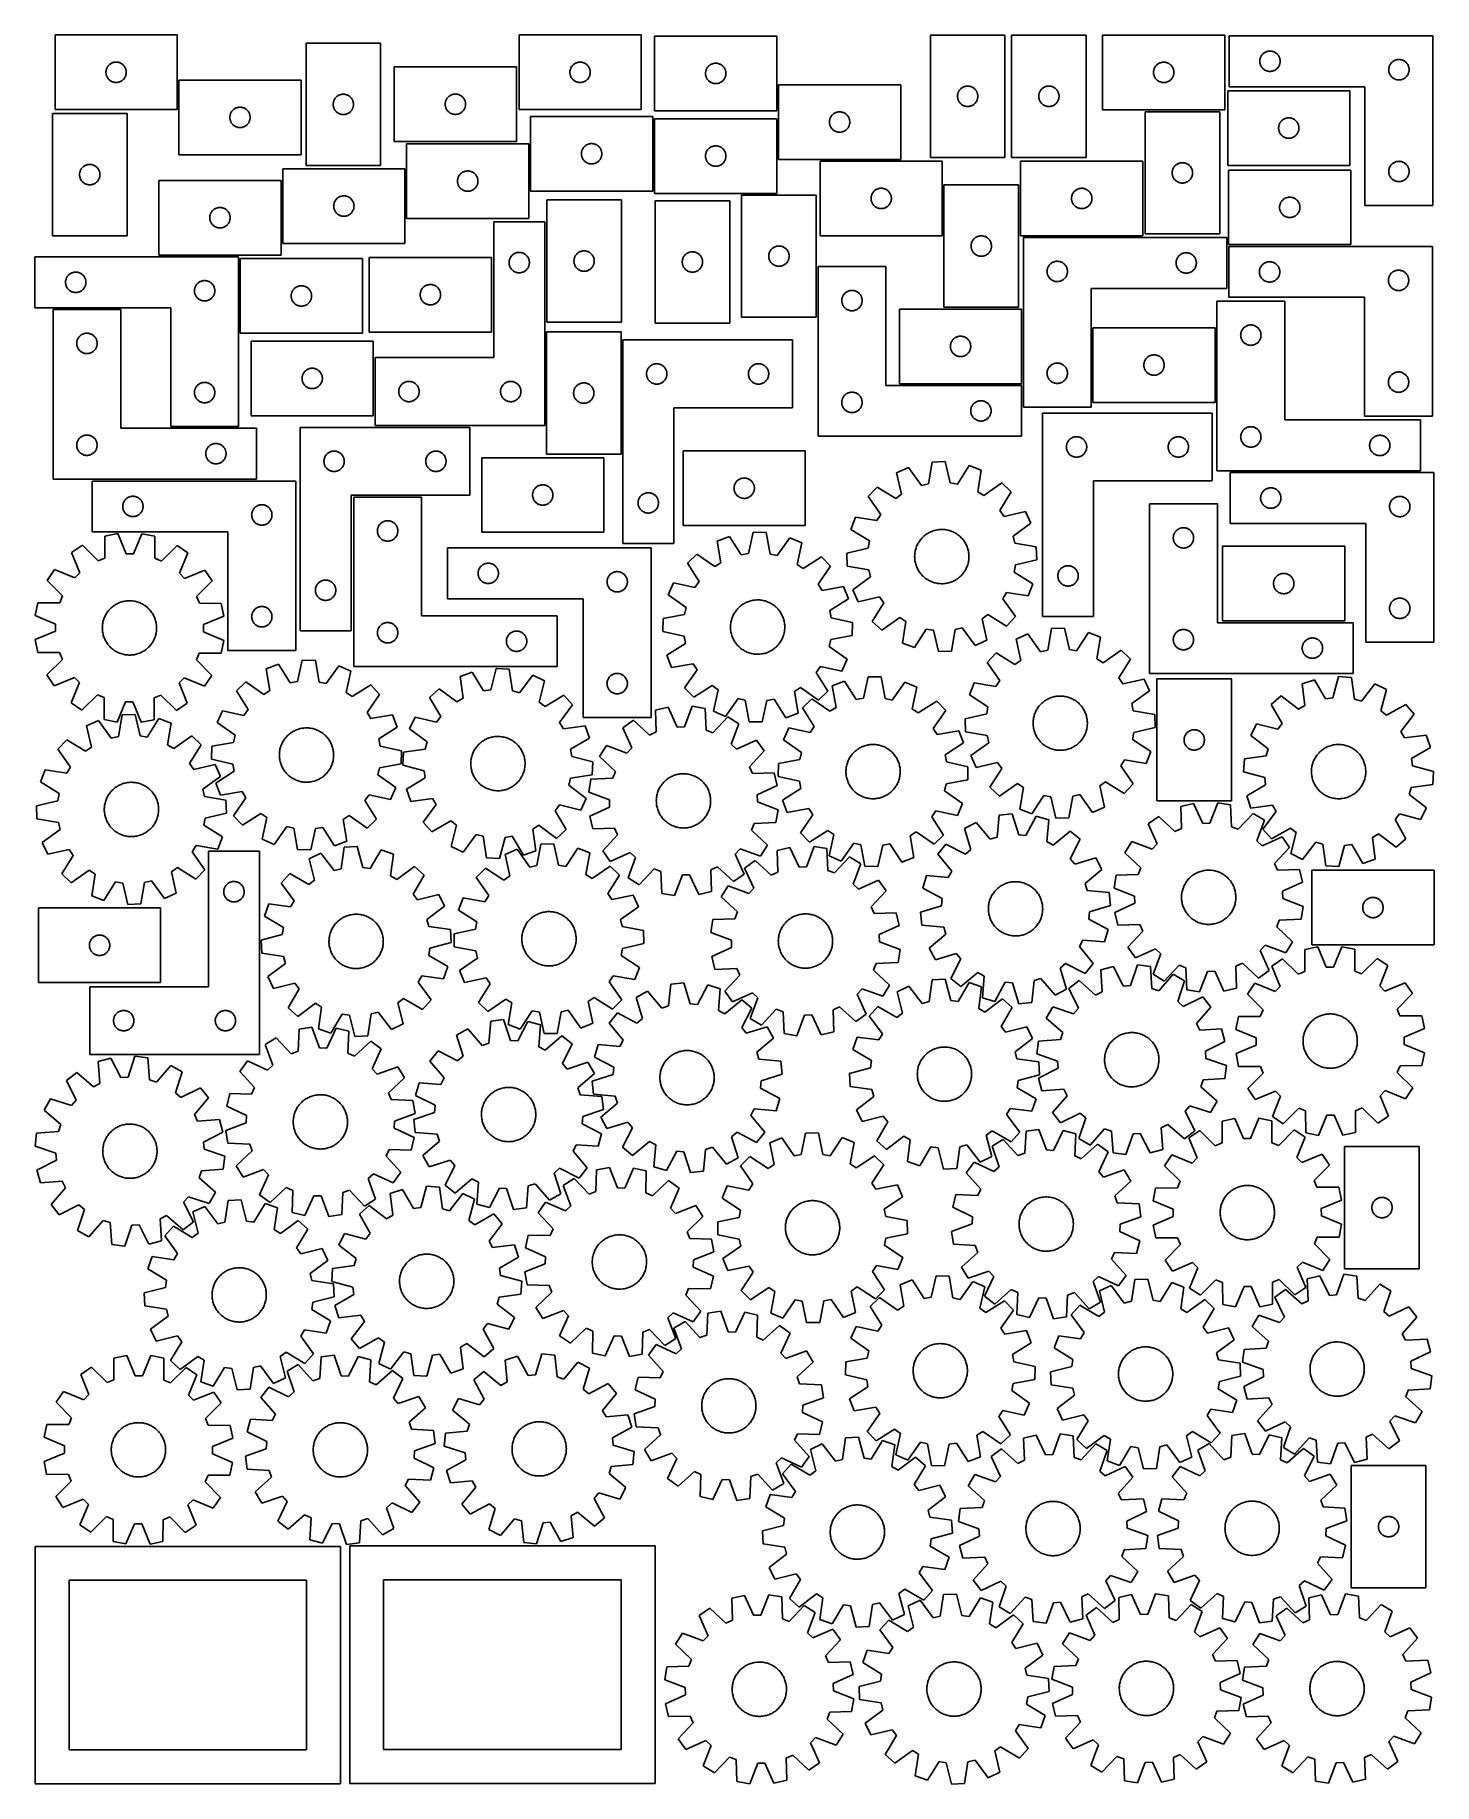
# Model space of a CAD drawing. Header units: millimetres. Extents: x 7 to 1243, y 7 to 1553.
import ezdxf

# ---------------------------------------------------------------- set-up
doc = ezdxf.new("R2010")
doc.units = ezdxf.units.MM
doc.layers.add('CUT', color=7, linetype='CONTINUOUS', true_color=0x000000)

msp = doc.modelspace()

# ---------------------------------------------------------------- linework, layer by layer
at = {"layer": 'CUT'}
for p, q in [((132.2778, 1552.981721), (24.2778, 1552.981721)), ((24.2778, 1552.981721), (24.2778, 1486.981721)), ((132.2778, 1486.981721), (132.2778, 1552.981721)), ((542.472136, 1552.97049), (434.472136, 1552.97049)), ((434.472136, 1552.97049), (434.472136, 1486.97049)), ((542.472136, 1486.97049), (542.472136, 1552.97049)), ((662.36624, 1551.992951), (554.36624, 1551.992951)), ((554.36624, 1551.992951), (554.36624, 1485.992951)), ((662.36624, 1485.992951), (662.36624, 1551.992951)), ((864.133879, 1552.776643), (798.133879, 1552.776643)), ((798.133879, 1552.776643), (798.133879, 1444.776643)), ((864.133879, 1444.776643), (864.133879, 1552.776643)), ((935.925749, 1552.763216), (869.925749, 1552.763216)), ((869.925749, 1552.763216), (869.925749, 1444.763216)), ((935.925749, 1444.763216), (935.925749, 1552.763216)), ((1058.467696, 1552.933381), (950.467696, 1552.933381)), ((950.467696, 1552.933381), (950.467696, 1486.933381)), ((1058.467696, 1486.933381), (1058.467696, 1552.933381)), ((1242.415973, 1552.280797), (1062.415973, 1552.280797)), ((1062.415973, 1552.280797), (1062.415973, 1507.280797)), ((1242.415973, 1402.280797), (1242.415973, 1552.280797)), ((246.143884, 1545.64334), (246.143884, 1437.64334)), ((312.143884, 1545.64334), (246.143884, 1545.64334)), ((312.143884, 1437.64334), (312.143884, 1545.64334)), ((1089.49297, 1530.955532), (1089.588906, 1531.53661)), ((1089.588906, 1531.53661), (1089.722641, 1532.110168)), ((1089.722641, 1532.110168), (1089.893602, 1532.673752)), ((1089.893602, 1532.673752), (1090.101058, 1533.224948)), ((1090.101058, 1533.224948), (1090.344119, 1533.761395)), ((1090.344119, 1533.761395), (1090.621745, 1534.280797)), ((1090.621745, 1534.280797), (1090.932747, 1534.780929)), ((1090.932747, 1534.780929), (1091.275793, 1535.259649)), ((1091.275793, 1535.259649), (1091.649415, 1535.714909)), ((1091.649415, 1535.714909), (1092.052012, 1536.144758)), ((1092.052012, 1536.144758), (1092.481861, 1536.547355)), ((1092.481861, 1536.547355), (1092.937121, 1536.920977)), ((1092.937121, 1536.920977), (1093.415841, 1537.264023)), ((1093.415841, 1537.264023), (1093.915973, 1537.575025)), ((1093.915973, 1537.575025), (1094.435375, 1537.852651)), ((1094.435375, 1537.852651), (1094.971823, 1538.095712)), ((1094.971823, 1538.095712), (1095.523018, 1538.303168)), ((1095.523018, 1538.303168), (1096.086602, 1538.474129)), ((1096.086602, 1538.474129), (1096.660161, 1538.607864)), ((1096.660161, 1538.607864), (1097.241238, 1538.7038)), ((1097.241238, 1538.7038), (1097.827345, 1538.761527)), ((1097.827345, 1538.761527), (1098.415973, 1538.780797)), ((1098.415973, 1538.780797), (1099.004602, 1538.761527)), ((1099.004602, 1538.761527), (1099.590709, 1538.7038)), ((1099.590709, 1538.7038), (1100.171786, 1538.607864)), ((1100.171786, 1538.607864), (1100.745345, 1538.474129)), ((1100.745345, 1538.474129), (1101.308929, 1538.303168)), ((1101.308929, 1538.303168), (1101.860124, 1538.095712)), ((1101.860124, 1538.095712), (1102.396572, 1537.852651)), ((1102.396572, 1537.852651), (1102.915973, 1537.575025)), ((1102.915973, 1537.575025), (1103.416106, 1537.264023)), ((1103.416106, 1537.264023), (1103.894826, 1536.920977)), ((1103.894826, 1536.920977), (1104.350086, 1536.547355)), ((1104.350086, 1536.547355), (1104.779934, 1536.144758)), ((1104.779934, 1536.144758), (1105.182532, 1535.714909)), ((1105.182532, 1535.714909), (1105.556154, 1535.259649)), ((1105.556154, 1535.259649), (1105.8992, 1534.780929)), ((1105.8992, 1534.780929), (1106.210202, 1534.280797)), ((1106.210202, 1534.280797), (1106.487828, 1533.761395)), ((1106.487828, 1533.761395), (1106.730889, 1533.224948)), ((1106.730889, 1533.224948), (1106.938345, 1532.673752)), ((1106.938345, 1532.673752), (1107.109306, 1532.110168)), ((1107.109306, 1532.110168), (1107.243041, 1531.53661)), ((1107.243041, 1531.53661), (1107.338977, 1530.955532)), ((1210.086602, 1530.974129), (1210.660161, 1531.107864)), ((1210.660161, 1531.107864), (1211.241238, 1531.2038)), ((1211.241238, 1531.2038), (1211.827345, 1531.261527)), ((1211.827345, 1531.261527), (1212.415973, 1531.280797)), ((1212.415973, 1531.280797), (1213.004602, 1531.261527)), ((1213.004602, 1531.261527), (1213.590709, 1531.2038)), ((1213.590709, 1531.2038), (1214.171786, 1531.107864)), ((1214.171786, 1531.107864), (1214.745345, 1530.974129)), ((69.2778, 1519.981721), (69.29707, 1520.570349)), ((69.29707, 1519.393093), (69.2778, 1519.981721)), ((69.29707, 1520.570349), (69.354797, 1521.156457)), ((69.354797, 1518.806985), (69.29707, 1519.393093)), ((69.354797, 1521.156457), (69.450733, 1521.737534)), ((69.450733, 1518.225908), (69.354797, 1518.806985)), ((69.450733, 1521.737534), (69.584468, 1522.311092)), ((69.584468, 1517.65235), (69.450733, 1518.225908)), ((69.584468, 1522.311092), (69.755429, 1522.874676)), ((69.755429, 1517.088766), (69.584468, 1517.65235)), ((69.755429, 1522.874676), (69.962885, 1523.425872)), ((69.962885, 1516.53757), (69.755429, 1517.088766)), ((69.962885, 1523.425872), (70.205946, 1523.962319)), ((70.205946, 1516.001123), (69.962885, 1516.53757)), ((70.205946, 1523.962319), (70.483572, 1524.481721)), ((70.483572, 1515.481721), (70.205946, 1516.001123)), ((70.483572, 1524.481721), (70.794574, 1524.981853)), ((70.794574, 1524.981853), (71.13762, 1525.460574)), ((71.13762, 1525.460574), (71.511242, 1525.915833)), ((71.511242, 1525.915833), (71.913839, 1526.345682)), ((71.913839, 1526.345682), (72.343688, 1526.748279)), ((72.343688, 1526.748279), (72.798947, 1527.121901)), ((72.798947, 1527.121901), (73.277668, 1527.464947)), ((73.277668, 1527.464947), (73.7778, 1527.77595)), ((73.7778, 1527.77595), (74.297202, 1528.053576)), ((74.297202, 1528.053576), (74.833649, 1528.296637)), ((74.833649, 1528.296637), (75.384845, 1528.504092)), ((75.384845, 1528.504092), (75.948429, 1528.675053)), ((75.948429, 1528.675053), (76.521987, 1528.808788)), ((76.521987, 1528.808788), (77.103065, 1528.904725)), ((77.103065, 1528.904725), (77.689172, 1528.962451)), ((77.689172, 1528.962451), (78.2778, 1528.981721)), ((78.2778, 1528.981721), (78.866428, 1528.962451)), ((78.866428, 1528.962451), (79.452536, 1528.904725)), ((79.452536, 1528.904725), (80.033613, 1528.808788)), ((80.033613, 1528.808788), (80.607172, 1528.675053)), ((80.607172, 1528.675053), (81.170755, 1528.504092)), ((81.170755, 1528.504092), (81.721951, 1528.296637)), ((81.721951, 1528.296637), (82.258399, 1528.053576)), ((82.258399, 1528.053576), (82.7778, 1527.77595)), ((82.7778, 1527.77595), (83.277932, 1527.464947)), ((83.277932, 1527.464947), (83.756653, 1527.121901)), ((83.756653, 1527.121901), (84.211913, 1526.748279)), ((84.211913, 1526.748279), (84.641761, 1526.345682)), ((84.641761, 1526.345682), (85.044359, 1525.915833)), ((85.044359, 1525.915833), (85.41798, 1525.460574)), ((85.41798, 1525.460574), (85.761027, 1524.981853)), ((85.761027, 1524.981853), (86.072029, 1524.481721)), ((86.072029, 1524.481721), (86.349655, 1523.962319)), ((86.349655, 1516.001123), (86.072029, 1515.481721)), ((86.349655, 1523.962319), (86.592716, 1523.425872)), ((86.592716, 1516.53757), (86.349655, 1516.001123)), ((86.592716, 1523.425872), (86.800171, 1522.874676)), ((86.800171, 1517.088766), (86.592716, 1516.53757)), ((86.800171, 1522.874676), (86.971133, 1522.311092)), ((86.971133, 1517.65235), (86.800171, 1517.088766)), ((86.971133, 1522.311092), (87.104868, 1521.737534)), ((87.104868, 1518.225908), (86.971133, 1517.65235)), ((87.104868, 1521.737534), (87.200804, 1521.156457)), ((87.200804, 1518.806985), (87.104868, 1518.225908)), ((87.200804, 1521.156457), (87.258531, 1520.570349)), ((87.258531, 1519.393093), (87.200804, 1518.806985)), ((87.258531, 1520.570349), (87.2778, 1519.981721)), ((87.2778, 1519.981721), (87.258531, 1519.393093)), ((432.224944, 1524.772248), (324.224944, 1524.772248)), ((324.224944, 1524.772248), (324.224944, 1458.772248)), ((432.224944, 1458.772248), (432.224944, 1524.772248)), ((479.472136, 1519.97049), (479.491406, 1520.559119)), ((479.491406, 1519.381862), (479.472136, 1519.97049)), ((479.491406, 1520.559119), (479.549132, 1521.145226)), ((479.549132, 1518.795755), (479.491406, 1519.381862)), ((479.549132, 1521.145226), (479.645069, 1521.726303)), ((479.645069, 1518.214678), (479.549132, 1518.795755)), ((479.645069, 1521.726303), (479.778804, 1522.299862)), ((479.778804, 1517.641119), (479.645069, 1518.214678)), ((479.778804, 1522.299862), (479.949765, 1522.863446)), ((479.949765, 1517.077535), (479.778804, 1517.641119)), ((479.949765, 1522.863446), (480.15722, 1523.414641)), ((480.15722, 1516.52634), (479.949765, 1517.077535)), ((480.15722, 1523.414641), (480.400282, 1523.951089)), ((480.400282, 1515.989892), (480.15722, 1516.52634)), ((480.400282, 1523.951089), (480.677908, 1524.47049)), ((480.677908, 1515.47049), (480.400282, 1515.989892)), ((480.677908, 1524.47049), (480.98891, 1524.970623)), ((480.98891, 1524.970623), (481.331956, 1525.449343)), ((481.331956, 1525.449343), (481.705578, 1525.904603)), ((481.705578, 1525.904603), (482.108175, 1526.334451)), ((482.108175, 1526.334451), (482.538024, 1526.737049)), ((482.538024, 1526.737049), (482.993283, 1527.110671)), ((482.993283, 1527.110671), (483.472004, 1527.453717)), ((483.472004, 1527.453717), (483.972136, 1527.764719)), ((483.972136, 1527.764719), (484.491538, 1528.042345)), ((484.491538, 1528.042345), (485.027985, 1528.285406)), ((485.027985, 1528.285406), (485.579181, 1528.492862)), ((485.579181, 1528.492862), (486.142765, 1528.663823)), ((486.142765, 1528.663823), (486.716323, 1528.797558)), ((486.716323, 1528.797558), (487.297401, 1528.893494)), ((487.297401, 1528.893494), (487.883508, 1528.951221)), ((487.883508, 1528.951221), (488.472136, 1528.97049)), ((488.472136, 1528.97049), (489.060764, 1528.951221)), ((489.060764, 1528.951221), (489.646872, 1528.893494)), ((489.646872, 1528.893494), (490.227949, 1528.797558)), ((490.227949, 1528.797558), (490.801508, 1528.663823)), ((490.801508, 1528.663823), (491.365091, 1528.492862)), ((491.365091, 1528.492862), (491.916287, 1528.285406)), ((491.916287, 1528.285406), (492.452734, 1528.042345)), ((492.452734, 1528.042345), (492.972136, 1527.764719)), ((492.972136, 1527.764719), (493.472268, 1527.453717)), ((493.472268, 1527.453717), (493.950989, 1527.110671)), ((493.950989, 1527.110671), (494.406249, 1526.737049)), ((494.406249, 1526.737049), (494.836097, 1526.334451)), ((494.836097, 1526.334451), (495.238695, 1525.904603)), ((495.238695, 1525.904603), (495.612316, 1525.449343)), ((495.612316, 1525.449343), (495.955363, 1524.970623)), ((495.955363, 1524.970623), (496.266365, 1524.47049)), ((496.266365, 1524.47049), (496.543991, 1523.951089)), ((496.543991, 1515.989892), (496.266365, 1515.47049)), ((496.543991, 1523.951089), (496.787052, 1523.414641)), ((496.787052, 1516.52634), (496.543991, 1515.989892)), ((496.787052, 1523.414641), (496.994507, 1522.863446)), ((496.994507, 1517.077535), (496.787052, 1516.52634)), ((496.994507, 1522.863446), (497.165469, 1522.299862)), ((497.165469, 1517.641119), (496.994507, 1517.077535)), ((497.165469, 1522.299862), (497.299204, 1521.726303)), ((497.299204, 1518.214678), (497.165469, 1517.641119)), ((497.299204, 1521.726303), (497.39514, 1521.145226)), ((497.39514, 1518.795755), (497.299204, 1518.214678)), ((497.39514, 1521.145226), (497.452867, 1520.559119)), ((497.452867, 1519.381862), (497.39514, 1518.795755)), ((497.452867, 1520.559119), (497.472136, 1519.97049)), ((497.472136, 1519.97049), (497.452867, 1519.381862)), ((599.36624, 1518.992951), (599.38551, 1519.58158)), ((599.38551, 1518.404323), (599.36624, 1518.992951)), ((599.38551, 1519.58158), (599.443236, 1520.167687)), ((599.443236, 1517.818216), (599.38551, 1518.404323)), ((599.443236, 1520.167687), (599.539173, 1520.748764)), ((599.539173, 1517.237138), (599.443236, 1517.818216)), ((599.539173, 1520.748764), (599.672908, 1521.322323)), ((599.672908, 1516.66358), (599.539173, 1517.237138)), ((599.672908, 1521.322323), (599.843869, 1521.885907)), ((599.843869, 1516.099996), (599.672908, 1516.66358)), ((599.843869, 1521.885907), (600.051324, 1522.437102)), ((600.051324, 1515.548801), (599.843869, 1516.099996)), ((600.051324, 1522.437102), (600.294386, 1522.97355)), ((600.294386, 1515.012353), (600.051324, 1515.548801)), ((600.294386, 1522.97355), (600.572012, 1523.492951)), ((600.572012, 1523.492951), (600.883014, 1523.993083)), ((600.883014, 1523.993083), (601.22606, 1524.471804)), ((601.22606, 1524.471804), (601.599682, 1524.927064)), ((601.599682, 1524.927064), (602.002279, 1525.356912)), ((602.002279, 1525.356912), (602.432128, 1525.75951)), ((602.432128, 1525.75951), (602.887387, 1526.133131)), ((602.887387, 1526.133131), (603.366108, 1526.476178)), ((603.366108, 1526.476178), (603.86624, 1526.78718)), ((603.86624, 1526.78718), (604.385642, 1527.064806)), ((604.385642, 1527.064806), (604.922089, 1527.307867)), ((604.922089, 1527.307867), (605.473285, 1527.515323)), ((605.473285, 1527.515323), (606.036869, 1527.686284)), ((606.036869, 1527.686284), (606.610427, 1527.820019)), ((606.610427, 1527.820019), (607.191505, 1527.915955)), ((607.191505, 1527.915955), (607.777612, 1527.973682)), ((607.777612, 1527.973682), (608.36624, 1527.992951)), ((608.36624, 1527.992951), (608.954868, 1527.973682)), ((608.954868, 1527.973682), (609.540976, 1527.915955)), ((609.540976, 1527.915955), (610.122053, 1527.820019)), ((610.122053, 1527.820019), (610.695612, 1527.686284)), ((610.695612, 1527.686284), (611.259195, 1527.515323)), ((611.259195, 1527.515323), (611.810391, 1527.307867)), ((611.810391, 1527.307867), (612.346838, 1527.064806)), ((612.346838, 1527.064806), (612.86624, 1526.78718)), ((612.86624, 1526.78718), (613.366372, 1526.476178)), ((613.366372, 1526.476178), (613.845093, 1526.133131)), ((613.845093, 1526.133131), (614.300353, 1525.75951)), ((614.300353, 1525.75951), (614.730201, 1525.356912)), ((614.730201, 1525.356912), (615.132799, 1524.927064)), ((615.132799, 1524.927064), (615.50642, 1524.471804)), ((615.50642, 1524.471804), (615.849467, 1523.993083)), ((615.849467, 1523.993083), (616.160469, 1523.492951)), ((616.160469, 1523.492951), (616.438095, 1522.97355)), ((616.438095, 1522.97355), (616.681156, 1522.437102)), ((616.681156, 1515.548801), (616.438095, 1515.012353)), ((616.681156, 1522.437102), (616.888611, 1521.885907)), ((616.888611, 1516.099996), (616.681156, 1515.548801)), ((616.888611, 1521.885907), (617.059573, 1521.322323)), ((617.059573, 1516.66358), (616.888611, 1516.099996)), ((617.059573, 1521.322323), (617.193308, 1520.748764)), ((617.193308, 1517.237138), (617.059573, 1516.66358)), ((617.193308, 1520.748764), (617.289244, 1520.167687)), ((617.289244, 1517.818216), (617.193308, 1517.237138)), ((617.289244, 1520.167687), (617.346971, 1519.58158)), ((617.346971, 1518.404323), (617.289244, 1517.818216)), ((617.346971, 1519.58158), (617.36624, 1518.992951)), ((617.36624, 1518.992951), (617.346971, 1518.404323)), ((995.467696, 1519.933381), (995.486966, 1520.522009)), ((995.486966, 1519.344753), (995.467696, 1519.933381)), ((995.486966, 1520.522009), (995.544692, 1521.108117)), ((995.544692, 1518.758645), (995.486966, 1519.344753)), ((995.544692, 1521.108117), (995.640628, 1521.689194)), ((995.640628, 1518.177568), (995.544692, 1518.758645)), ((995.640628, 1521.689194), (995.774363, 1522.262752)), ((995.774363, 1517.60401), (995.640628, 1518.177568)), ((995.774363, 1522.262752), (995.945325, 1522.826336)), ((995.945325, 1517.040426), (995.774363, 1517.60401)), ((995.945325, 1522.826336), (996.15278, 1523.377532)), ((996.15278, 1516.48923), (995.945325, 1517.040426)), ((996.15278, 1523.377532), (996.395841, 1523.913979)), ((996.395841, 1515.952783), (996.15278, 1516.48923)), ((996.395841, 1523.913979), (996.673467, 1524.433381)), ((996.673467, 1515.433381), (996.395841, 1515.952783)), ((996.673467, 1524.433381), (996.984469, 1524.933513)), ((996.984469, 1524.933513), (997.327516, 1525.412234)), ((997.327516, 1525.412234), (997.701138, 1525.867493)), ((997.701138, 1525.867493), (998.103735, 1526.297342)), ((998.103735, 1526.297342), (998.533584, 1526.699939)), ((998.533584, 1526.699939), (998.988843, 1527.073561)), ((998.988843, 1527.073561), (999.467564, 1527.416608)), ((999.467564, 1527.416608), (999.967696, 1527.72761)), ((999.967696, 1527.72761), (1000.487098, 1528.005236)), ((1000.487098, 1528.005236), (1001.023545, 1528.248297)), ((1001.023545, 1528.248297), (1001.574741, 1528.455752)), ((1001.574741, 1528.455752), (1002.138325, 1528.626714)), ((1002.138325, 1528.626714), (1002.711883, 1528.760449)), ((1002.711883, 1528.760449), (1003.29296, 1528.856385)), ((1003.29296, 1528.856385), (1003.879068, 1528.914111)), ((1003.879068, 1528.914111), (1004.467696, 1528.933381)), ((1004.467696, 1528.933381), (1005.056324, 1528.914111)), ((1005.056324, 1528.914111), (1005.642432, 1528.856385)), ((1005.642432, 1528.856385), (1006.223509, 1528.760449)), ((1006.223509, 1528.760449), (1006.797067, 1528.626714)), ((1006.797067, 1528.626714), (1007.360651, 1528.455752)), ((1007.360651, 1528.455752), (1007.911847, 1528.248297)), ((1007.911847, 1528.248297), (1008.448294, 1528.005236)), ((1008.448294, 1528.005236), (1008.967696, 1527.72761)), ((1008.967696, 1527.72761), (1009.467828, 1527.416608)), ((1009.467828, 1527.416608), (1009.946549, 1527.073561)), ((1009.946549, 1527.073561), (1010.401808, 1526.699939)), ((1010.401808, 1526.699939), (1010.831657, 1526.297342)), ((1010.831657, 1526.297342), (1011.234254, 1525.867493)), ((1011.234254, 1525.867493), (1011.607876, 1525.412234)), ((1011.607876, 1525.412234), (1011.950922, 1524.933513)), ((1011.950922, 1524.933513), (1012.261925, 1524.433381)), ((1012.261925, 1524.433381), (1012.539551, 1523.913979)), ((1012.539551, 1515.952783), (1012.261925, 1515.433381)), ((1012.539551, 1523.913979), (1012.782612, 1523.377532)), ((1012.782612, 1516.48923), (1012.539551, 1515.952783)), ((1012.782612, 1523.377532), (1012.990067, 1522.826336)), ((1012.990067, 1517.040426), (1012.782612, 1516.48923)), ((1012.990067, 1522.826336), (1013.161028, 1522.262752)), ((1013.161028, 1517.60401), (1012.990067, 1517.040426)), ((1013.161028, 1522.262752), (1013.294763, 1521.689194)), ((1013.294763, 1518.177568), (1013.161028, 1517.60401)), ((1013.294763, 1521.689194), (1013.3907, 1521.108117)), ((1013.3907, 1518.758645), (1013.294763, 1518.177568)), ((1013.3907, 1521.108117), (1013.448426, 1520.522009)), ((1013.448426, 1519.344753), (1013.3907, 1518.758645)), ((1013.448426, 1520.522009), (1013.467696, 1519.933381)), ((1013.467696, 1519.933381), (1013.448426, 1519.344753)), ((1089.415973, 1529.780797), (1089.435243, 1530.369425)), ((1089.435243, 1529.192168), (1089.415973, 1529.780797)), ((1089.435243, 1530.369425), (1089.49297, 1530.955532)), ((1089.49297, 1528.606061), (1089.435243, 1529.192168)), ((1089.588906, 1528.024984), (1089.49297, 1528.606061)), ((1089.722641, 1527.451425), (1089.588906, 1528.024984)), ((1089.893602, 1526.887841), (1089.722641, 1527.451425)), ((1090.101058, 1526.336646), (1089.893602, 1526.887841)), ((1090.344119, 1525.800198), (1090.101058, 1526.336646)), ((1090.621745, 1525.280797), (1090.344119, 1525.800198)), ((1090.932747, 1524.780665), (1090.621745, 1525.280797)), ((1091.275793, 1524.301944), (1090.932747, 1524.780665)), ((1091.649415, 1523.846684), (1091.275793, 1524.301944)), ((1092.052012, 1523.416836), (1091.649415, 1523.846684)), ((1092.481861, 1523.014238), (1092.052012, 1523.416836)), ((1092.937121, 1522.640617), (1092.481861, 1523.014238)), ((1093.415841, 1522.29757), (1092.937121, 1522.640617)), ((1093.915973, 1521.986568), (1093.415841, 1522.29757)), ((1094.435375, 1521.708942), (1093.915973, 1521.986568)), ((1094.971823, 1521.465881), (1094.435375, 1521.708942)), ((1095.523018, 1521.258425), (1094.971823, 1521.465881)), ((1096.086602, 1521.087464), (1095.523018, 1521.258425)), ((1096.660161, 1520.953729), (1096.086602, 1521.087464)), ((1097.241238, 1520.857793), (1096.660161, 1520.953729)), ((1097.827345, 1520.800066), (1097.241238, 1520.857793)), ((1098.415973, 1520.780797), (1097.827345, 1520.800066)), ((1099.004602, 1520.800066), (1098.415973, 1520.780797)), ((1099.590709, 1520.857793), (1099.004602, 1520.800066)), ((1100.171786, 1520.953729), (1099.590709, 1520.857793)), ((1100.745345, 1521.087464), (1100.171786, 1520.953729)), ((1101.308929, 1521.258425), (1100.745345, 1521.087464)), ((1101.860124, 1521.465881), (1101.308929, 1521.258425)), ((1102.396572, 1521.708942), (1101.860124, 1521.465881)), ((1102.915973, 1521.986568), (1102.396572, 1521.708942)), ((1103.416106, 1522.29757), (1102.915973, 1521.986568)), ((1103.894826, 1522.640617), (1103.416106, 1522.29757)), ((1104.350086, 1523.014238), (1103.894826, 1522.640617)), ((1104.779934, 1523.416836), (1104.350086, 1523.014238)), ((1105.182532, 1523.846684), (1104.779934, 1523.416836)), ((1105.556154, 1524.301944), (1105.182532, 1523.846684)), ((1105.8992, 1524.780665), (1105.556154, 1524.301944)), ((1106.210202, 1525.280797), (1105.8992, 1524.780665)), ((1106.487828, 1525.800198), (1106.210202, 1525.280797)), ((1106.730889, 1526.336646), (1106.487828, 1525.800198)), ((1106.938345, 1526.887841), (1106.730889, 1526.336646)), ((1107.109306, 1527.451425), (1106.938345, 1526.887841)), ((1107.243041, 1528.024984), (1107.109306, 1527.451425)), ((1107.338977, 1528.606061), (1107.243041, 1528.024984)), ((1107.338977, 1530.955532), (1107.396704, 1530.369425)), ((1107.396704, 1529.192168), (1107.338977, 1528.606061)), ((1107.396704, 1530.369425), (1107.415973, 1529.780797)), ((1107.415973, 1529.780797), (1107.396704, 1529.192168)), ((1203.415973, 1522.280797), (1203.435243, 1522.869425)), ((1203.435243, 1521.692168), (1203.415973, 1522.280797)), ((1203.435243, 1522.869425), (1203.49297, 1523.455532)), ((1203.49297, 1521.106061), (1203.435243, 1521.692168)), ((1203.49297, 1523.455532), (1203.588906, 1524.03661)), ((1203.588906, 1520.524984), (1203.49297, 1521.106061)), ((1203.588906, 1524.03661), (1203.722641, 1524.610168)), ((1203.722641, 1519.951425), (1203.588906, 1520.524984)), ((1203.722641, 1524.610168), (1203.893602, 1525.173752)), ((1203.893602, 1519.387841), (1203.722641, 1519.951425)), ((1203.893602, 1525.173752), (1204.101058, 1525.724948)), ((1204.101058, 1518.836646), (1203.893602, 1519.387841)), ((1204.101058, 1525.724948), (1204.344119, 1526.261395)), ((1204.344119, 1518.300198), (1204.101058, 1518.836646)), ((1204.344119, 1526.261395), (1204.621745, 1526.780797)), ((1204.621745, 1517.780797), (1204.344119, 1518.300198)), ((1204.621745, 1526.780797), (1204.932747, 1527.280929)), ((1204.932747, 1517.280665), (1204.621745, 1517.780797)), ((1204.932747, 1527.280929), (1205.275793, 1527.759649)), ((1205.275793, 1516.801944), (1204.932747, 1517.280665)), ((1205.275793, 1527.759649), (1205.649415, 1528.214909)), ((1205.649415, 1516.346684), (1205.275793, 1516.801944)), ((1205.649415, 1528.214909), (1206.052012, 1528.644758)), ((1206.052012, 1515.916836), (1205.649415, 1516.346684)), ((1206.052012, 1528.644758), (1206.481861, 1529.047355)), ((1206.481861, 1515.514238), (1206.052012, 1515.916836)), ((1206.481861, 1529.047355), (1206.937121, 1529.420977)), ((1206.937121, 1529.420977), (1207.415841, 1529.764023)), ((1207.415841, 1529.764023), (1207.915973, 1530.075025)), ((1207.915973, 1530.075025), (1208.435375, 1530.352651)), ((1208.435375, 1530.352651), (1208.971823, 1530.595712)), ((1208.971823, 1530.595712), (1209.523018, 1530.803168)), ((1209.523018, 1530.803168), (1210.086602, 1530.974129)), ((1214.745345, 1530.974129), (1215.308929, 1530.803168)), ((1215.308929, 1530.803168), (1215.860124, 1530.595712)), ((1215.860124, 1530.595712), (1216.396572, 1530.352651)), ((1216.396572, 1530.352651), (1216.915973, 1530.075025)), ((1216.915973, 1530.075025), (1217.416106, 1529.764023)), ((1217.416106, 1529.764023), (1217.894826, 1529.420977)), ((1217.894826, 1529.420977), (1218.350086, 1529.047355)), ((1218.350086, 1529.047355), (1218.779934, 1528.644758)), ((1218.779934, 1515.916836), (1218.350086, 1515.514238)), ((1218.779934, 1528.644758), (1219.182532, 1528.214909)), ((1219.182532, 1516.346684), (1218.779934, 1515.916836)), ((1219.182532, 1528.214909), (1219.556154, 1527.759649)), ((1219.556154, 1516.801944), (1219.182532, 1516.346684)), ((1219.556154, 1527.759649), (1219.8992, 1527.280929)), ((1219.8992, 1517.280665), (1219.556154, 1516.801944)), ((1219.8992, 1527.280929), (1220.210202, 1526.780797)), ((1220.210202, 1517.780797), (1219.8992, 1517.280665)), ((1220.210202, 1526.780797), (1220.487828, 1526.261395)), ((1220.487828, 1518.300198), (1220.210202, 1517.780797)), ((1220.487828, 1526.261395), (1220.730889, 1525.724948)), ((1220.730889, 1518.836646), (1220.487828, 1518.300198)), ((1220.730889, 1525.724948), (1220.938345, 1525.173752)), ((1220.938345, 1519.387841), (1220.730889, 1518.836646)), ((1220.938345, 1525.173752), (1221.109306, 1524.610168)), ((1221.109306, 1519.951425), (1220.938345, 1519.387841)), ((1221.109306, 1524.610168), (1221.243041, 1524.03661)), ((1221.243041, 1520.524984), (1221.109306, 1519.951425)), ((1221.243041, 1524.03661), (1221.338977, 1523.455532)), ((1221.338977, 1521.106061), (1221.243041, 1520.524984)), ((1221.338977, 1523.455532), (1221.396704, 1522.869425)), ((1221.396704, 1521.692168), (1221.338977, 1521.106061)), ((1221.396704, 1522.869425), (1221.415973, 1522.280797)), ((1221.415973, 1522.280797), (1221.396704, 1521.692168)), ((70.794574, 1514.981589), (70.483572, 1515.481721)), ((71.13762, 1514.502868), (70.794574, 1514.981589)), ((71.511242, 1514.047609), (71.13762, 1514.502868)), ((71.913839, 1513.61776), (71.511242, 1514.047609)), ((72.343688, 1513.215163), (71.913839, 1513.61776)), ((72.798947, 1512.841541), (72.343688, 1513.215163)), ((73.277668, 1512.498494), (72.798947, 1512.841541)), ((73.7778, 1512.187492), (73.277668, 1512.498494)), ((74.297202, 1511.909866), (73.7778, 1512.187492)), ((74.833649, 1511.666805), (74.297202, 1511.909866)), ((75.384845, 1511.45935), (74.833649, 1511.666805)), ((75.948429, 1511.288388), (75.384845, 1511.45935)), ((76.521987, 1511.154653), (75.948429, 1511.288388)), ((77.103065, 1511.058717), (76.521987, 1511.154653)), ((77.689172, 1511.000991), (77.103065, 1511.058717)), ((78.2778, 1510.981721), (77.689172, 1511.000991)), ((78.866428, 1511.000991), (78.2778, 1510.981721)), ((79.452536, 1511.058717), (78.866428, 1511.000991)), ((80.033613, 1511.154653), (79.452536, 1511.058717)), ((80.607172, 1511.288388), (80.033613, 1511.154653)), ((81.170755, 1511.45935), (80.607172, 1511.288388)), ((81.721951, 1511.666805), (81.170755, 1511.45935)), ((82.258399, 1511.909866), (81.721951, 1511.666805)), ((82.7778, 1512.187492), (82.258399, 1511.909866)), ((83.277932, 1512.498494), (82.7778, 1512.187492)), ((83.756653, 1512.841541), (83.277932, 1512.498494)), ((84.211913, 1513.215163), (83.756653, 1512.841541)), ((84.641761, 1513.61776), (84.211913, 1513.215163)), ((85.044359, 1514.047609), (84.641761, 1513.61776)), ((85.41798, 1514.502868), (85.044359, 1514.047609)), ((85.761027, 1514.981589), (85.41798, 1514.502868)), ((86.072029, 1515.481721), (85.761027, 1514.981589)), ((241.789519, 1513.149446), (133.789519, 1513.149446)), ((133.789519, 1513.149446), (133.789519, 1447.149446)), ((241.789519, 1447.149446), (241.789519, 1513.149446)), ((275.699733, 1499.958256), (276.250929, 1500.165711)), ((276.250929, 1500.165711), (276.814513, 1500.336672)), ((276.814513, 1500.336672), (277.388071, 1500.470407)), ((277.388071, 1500.470407), (277.969148, 1500.566344)), ((277.969148, 1500.566344), (278.555256, 1500.62407)), ((278.555256, 1500.62407), (279.143884, 1500.64334)), ((279.143884, 1500.64334), (279.732512, 1500.62407)), ((279.732512, 1500.62407), (280.31862, 1500.566344)), ((280.31862, 1500.566344), (280.899697, 1500.470407)), ((280.899697, 1500.470407), (281.473255, 1500.336672)), ((281.473255, 1500.336672), (282.036839, 1500.165711)), ((282.036839, 1500.165711), (282.588035, 1499.958256)), ((374.244346, 1499.844103), (374.780793, 1500.087164)), ((374.780793, 1500.087164), (375.331989, 1500.294619)), ((375.331989, 1500.294619), (375.895572, 1500.465581)), ((375.895572, 1500.465581), (376.469131, 1500.599316)), ((376.469131, 1500.599316), (377.050208, 1500.695252)), ((377.050208, 1500.695252), (377.636316, 1500.752979)), ((377.636316, 1500.752979), (378.224944, 1500.772248)), ((378.224944, 1500.772248), (378.813572, 1500.752979)), ((378.813572, 1500.752979), (379.39968, 1500.695252)), ((379.39968, 1500.695252), (379.980757, 1500.599316)), ((379.980757, 1500.599316), (380.554315, 1500.465581)), ((380.554315, 1500.465581), (381.117899, 1500.294619)), ((381.117899, 1500.294619), (381.669095, 1500.087164)), ((381.669095, 1500.087164), (382.205542, 1499.844103)), ((480.98891, 1514.970358), (480.677908, 1515.47049)), ((481.331956, 1514.491638), (480.98891, 1514.970358)), ((481.705578, 1514.036378), (481.331956, 1514.491638)), ((482.108175, 1513.606529), (481.705578, 1514.036378)), ((482.538024, 1513.203932), (482.108175, 1513.606529)), ((482.993283, 1512.83031), (482.538024, 1513.203932)), ((483.472004, 1512.487264), (482.993283, 1512.83031)), ((483.972136, 1512.176262), (483.472004, 1512.487264)), ((484.491538, 1511.898636), (483.972136, 1512.176262)), ((485.027985, 1511.655575), (484.491538, 1511.898636)), ((485.579181, 1511.448119), (485.027985, 1511.655575)), ((486.142765, 1511.277158), (485.579181, 1511.448119)), ((486.716323, 1511.143423), (486.142765, 1511.277158)), ((487.297401, 1511.047487), (486.716323, 1511.143423)), ((487.883508, 1510.98976), (487.297401, 1511.047487)), ((488.472136, 1510.97049), (487.883508, 1510.98976)), ((489.060764, 1510.98976), (488.472136, 1510.97049)), ((489.646872, 1511.047487), (489.060764, 1510.98976)), ((490.227949, 1511.143423), (489.646872, 1511.047487)), ((490.801508, 1511.277158), (490.227949, 1511.143423)), ((491.365091, 1511.448119), (490.801508, 1511.277158)), ((491.916287, 1511.655575), (491.365091, 1511.448119)), ((492.452734, 1511.898636), (491.916287, 1511.655575)), ((492.972136, 1512.176262), (492.452734, 1511.898636)), ((493.472268, 1512.487264), (492.972136, 1512.176262)), ((493.950989, 1512.83031), (493.472268, 1512.487264)), ((494.406249, 1513.203932), (493.950989, 1512.83031)), ((494.836097, 1513.606529), (494.406249, 1513.203932)), ((495.238695, 1514.036378), (494.836097, 1513.606529)), ((495.612316, 1514.491638), (495.238695, 1514.036378)), ((495.955363, 1514.970358), (495.612316, 1514.491638)), ((496.266365, 1515.47049), (495.955363, 1514.970358)), ((600.572012, 1514.492951), (600.294386, 1515.012353)), ((600.883014, 1513.992819), (600.572012, 1514.492951)), ((601.22606, 1513.514099), (600.883014, 1513.992819)), ((601.599682, 1513.058839), (601.22606, 1513.514099)), ((602.002279, 1512.62899), (601.599682, 1513.058839)), ((602.432128, 1512.226393), (602.002279, 1512.62899)), ((602.887387, 1511.852771), (602.432128, 1512.226393)), ((603.366108, 1511.509725), (602.887387, 1511.852771)), ((603.86624, 1511.198723), (603.366108, 1511.509725)), ((604.385642, 1510.921097), (603.86624, 1511.198723)), ((604.922089, 1510.678036), (604.385642, 1510.921097)), ((605.473285, 1510.47058), (604.922089, 1510.678036)), ((606.036869, 1510.299619), (605.473285, 1510.47058)), ((606.610427, 1510.165884), (606.036869, 1510.299619)), ((607.191505, 1510.069948), (606.610427, 1510.165884)), ((607.777612, 1510.012221), (607.191505, 1510.069948)), ((608.36624, 1509.992951), (607.777612, 1510.012221)), ((608.954868, 1510.012221), (608.36624, 1509.992951)), ((609.540976, 1510.069948), (608.954868, 1510.012221)), ((610.122053, 1510.165884), (609.540976, 1510.069948)), ((610.695612, 1510.299619), (610.122053, 1510.165884)), ((611.259195, 1510.47058), (610.695612, 1510.299619)), ((611.810391, 1510.678036), (611.259195, 1510.47058)), ((612.346838, 1510.921097), (611.810391, 1510.678036)), ((612.86624, 1511.198723), (612.346838, 1510.921097)), ((613.366372, 1511.509725), (612.86624, 1511.198723)), ((613.845093, 1511.852771), (613.366372, 1511.509725)), ((614.300353, 1512.226393), (613.845093, 1511.852771)), ((614.730201, 1512.62899), (614.300353, 1512.226393)), ((615.132799, 1513.058839), (614.730201, 1512.62899)), ((615.50642, 1513.514099), (615.132799, 1513.058839)), ((615.849467, 1513.992819), (615.50642, 1513.514099)), ((616.160469, 1514.492951), (615.849467, 1513.992819)), ((616.438095, 1515.012353), (616.160469, 1514.492951)), ((771.905181, 1509.016633), (663.905181, 1509.016633)), ((663.905181, 1509.016633), (663.905181, 1443.016633)), ((771.905181, 1443.016633), (771.905181, 1509.016633)), ((822.210875, 1499.951379), (822.306811, 1500.532456)), ((822.306811, 1500.532456), (822.440547, 1501.106015)), ((822.440547, 1501.106015), (822.611508, 1501.669599)), ((822.611508, 1501.669599), (822.818963, 1502.220794)), ((822.818963, 1502.220794), (823.062024, 1502.757242)), ((823.062024, 1502.757242), (823.33965, 1503.276643)), ((823.33965, 1503.276643), (823.650653, 1503.776776)), ((823.650653, 1503.776776), (823.993699, 1504.255496)), ((823.993699, 1504.255496), (824.367321, 1504.710756)), ((824.367321, 1504.710756), (824.769918, 1505.140604)), ((824.769918, 1505.140604), (825.199767, 1505.543202)), ((825.199767, 1505.543202), (825.655026, 1505.916824)), ((825.655026, 1505.916824), (826.133747, 1506.25987)), ((826.133747, 1506.25987), (826.633879, 1506.570872)), ((826.633879, 1506.570872), (827.153281, 1506.848498)), ((827.153281, 1506.848498), (827.689728, 1507.091559)), ((827.689728, 1507.091559), (828.240924, 1507.299015)), ((828.240924, 1507.299015), (828.804508, 1507.469976)), ((828.804508, 1507.469976), (829.378066, 1507.603711)), ((829.378066, 1507.603711), (829.959143, 1507.699647)), ((829.959143, 1507.699647), (830.545251, 1507.757374)), ((830.545251, 1507.757374), (831.133879, 1507.776643)), ((831.133879, 1507.776643), (831.722507, 1507.757374)), ((831.722507, 1507.757374), (832.308615, 1507.699647)), ((832.308615, 1507.699647), (832.889692, 1507.603711)), ((832.889692, 1507.603711), (833.46325, 1507.469976)), ((833.46325, 1507.469976), (834.026834, 1507.299015)), ((834.026834, 1507.299015), (834.57803, 1507.091559)), ((834.57803, 1507.091559), (835.114477, 1506.848498)), ((835.114477, 1506.848498), (835.633879, 1506.570872)), ((835.633879, 1506.570872), (836.134011, 1506.25987)), ((836.134011, 1506.25987), (836.612732, 1505.916824)), ((836.612732, 1505.916824), (837.067991, 1505.543202)), ((837.067991, 1505.543202), (837.49784, 1505.140604)), ((837.49784, 1505.140604), (837.900437, 1504.710756)), ((837.900437, 1504.710756), (838.274059, 1504.255496)), ((838.274059, 1504.255496), (838.617106, 1503.776776)), ((838.617106, 1503.776776), (838.928108, 1503.276643)), ((838.928108, 1503.276643), (839.205734, 1502.757242)), ((839.205734, 1502.757242), (839.448795, 1502.220794)), ((839.448795, 1502.220794), (839.65625, 1501.669599)), ((839.65625, 1501.669599), (839.827211, 1501.106015)), ((839.827211, 1501.106015), (839.960947, 1500.532456)), ((839.960947, 1500.532456), (840.056883, 1499.951379)), ((894.002745, 1499.937951), (894.098682, 1500.519029)), ((894.098682, 1500.519029), (894.232417, 1501.092587)), ((894.232417, 1501.092587), (894.403378, 1501.656171)), ((894.403378, 1501.656171), (894.610833, 1502.207367)), ((894.610833, 1502.207367), (894.853894, 1502.743814)), ((894.853894, 1502.743814), (895.13152, 1503.263216)), ((895.13152, 1503.263216), (895.442523, 1503.763348)), ((895.442523, 1503.763348), (895.785569, 1504.242069)), ((895.785569, 1504.242069), (896.159191, 1504.697328)), ((896.159191, 1504.697328), (896.561788, 1505.127177)), ((896.561788, 1505.127177), (896.991637, 1505.529774)), ((896.991637, 1505.529774), (897.446896, 1505.903396)), ((897.446896, 1505.903396), (897.925617, 1506.246442)), ((897.925617, 1506.246442), (898.425749, 1506.557444)), ((898.425749, 1506.557444), (898.945151, 1506.83507)), ((898.945151, 1506.83507), (899.481598, 1507.078132)), ((899.481598, 1507.078132), (900.032794, 1507.285587)), ((900.032794, 1507.285587), (900.596378, 1507.456548)), ((900.596378, 1507.456548), (901.169936, 1507.590283)), ((901.169936, 1507.590283), (901.751013, 1507.686219)), ((901.751013, 1507.686219), (902.337121, 1507.743946)), ((902.337121, 1507.743946), (902.925749, 1507.763216)), ((902.925749, 1507.763216), (903.514377, 1507.743946)), ((903.514377, 1507.743946), (904.100485, 1507.686219)), ((904.100485, 1507.686219), (904.681562, 1507.590283)), ((904.681562, 1507.590283), (905.255121, 1507.456548)), ((905.255121, 1507.456548), (905.818704, 1507.285587)), ((905.818704, 1507.285587), (906.3699, 1507.078132)), ((906.3699, 1507.078132), (906.906347, 1506.83507)), ((906.906347, 1506.83507), (907.425749, 1506.557444)), ((907.425749, 1506.557444), (907.925881, 1506.246442)), ((907.925881, 1506.246442), (908.404602, 1505.903396)), ((908.404602, 1505.903396), (908.859861, 1505.529774)), ((908.859861, 1505.529774), (909.28971, 1505.127177)), ((909.28971, 1505.127177), (909.692307, 1504.697328)), ((909.692307, 1504.697328), (910.065929, 1504.242069)), ((910.065929, 1504.242069), (910.408976, 1503.763348)), ((910.408976, 1503.763348), (910.719978, 1503.263216)), ((910.719978, 1503.263216), (910.997604, 1502.743814)), ((910.997604, 1502.743814), (911.240665, 1502.207367)), ((911.240665, 1502.207367), (911.44812, 1501.656171)), ((911.44812, 1501.656171), (911.619082, 1501.092587)), ((911.619082, 1501.092587), (911.752817, 1500.519029)), ((911.752817, 1500.519029), (911.848753, 1499.937951)), ((996.984469, 1514.933249), (996.673467, 1515.433381)), ((997.327516, 1514.454528), (996.984469, 1514.933249)), ((997.701138, 1513.999269), (997.327516, 1514.454528)), ((998.103735, 1513.56942), (997.701138, 1513.999269)), ((998.533584, 1513.166823), (998.103735, 1513.56942)), ((998.988843, 1512.793201), (998.533584, 1513.166823)), ((999.467564, 1512.450155), (998.988843, 1512.793201)), ((999.967696, 1512.139152), (999.467564, 1512.450155)), ((1000.487098, 1511.861526), (999.967696, 1512.139152)), ((1001.023545, 1511.618465), (1000.487098, 1511.861526)), ((1001.574741, 1511.41101), (1001.023545, 1511.618465)), ((1002.138325, 1511.240049), (1001.574741, 1511.41101)), ((1002.711883, 1511.106314), (1002.138325, 1511.240049)), ((1003.29296, 1511.010377), (1002.711883, 1511.106314)), ((1003.879068, 1510.952651), (1003.29296, 1511.010377)), ((1004.467696, 1510.933381), (1003.879068, 1510.952651)), ((1005.056324, 1510.952651), (1004.467696, 1510.933381)), ((1005.642432, 1511.010377), (1005.056324, 1510.952651)), ((1006.223509, 1511.106314), (1005.642432, 1511.010377)), ((1006.797067, 1511.240049), (1006.223509, 1511.106314)), ((1007.360651, 1511.41101), (1006.797067, 1511.240049)), ((1007.911847, 1511.618465), (1007.360651, 1511.41101)), ((1008.448294, 1511.861526), (1007.911847, 1511.618465)), ((1008.967696, 1512.139152), (1008.448294, 1511.861526)), ((1009.467828, 1512.450155), (1008.967696, 1512.139152)), ((1009.946549, 1512.793201), (1009.467828, 1512.450155)), ((1010.401808, 1513.166823), (1009.946549, 1512.793201)), ((1010.831657, 1513.56942), (1010.401808, 1513.166823)), ((1011.234254, 1513.999269), (1010.831657, 1513.56942)), ((1011.607876, 1514.454528), (1011.234254, 1513.999269)), ((1011.950922, 1514.933249), (1011.607876, 1514.454528)), ((1012.261925, 1515.433381), (1011.950922, 1514.933249)), ((1169.028838, 1503.691194), (1061.028838, 1503.691194)), ((1061.028838, 1503.691194), (1061.028838, 1437.691194)), ((1062.415973, 1507.280797), (1182.415973, 1507.280797)), ((1169.028838, 1437.691194), (1169.028838, 1503.691194)), ((1182.415973, 1507.280797), (1182.415973, 1402.280797)), ((1206.937121, 1515.140617), (1206.481861, 1515.514238)), ((1207.415841, 1514.79757), (1206.937121, 1515.140617)), ((1207.915973, 1514.486568), (1207.415841, 1514.79757)), ((1208.435375, 1514.208942), (1207.915973, 1514.486568)), ((1208.971823, 1513.965881), (1208.435375, 1514.208942)), ((1209.523018, 1513.758425), (1208.971823, 1513.965881)), ((1210.086602, 1513.587464), (1209.523018, 1513.758425)), ((1210.660161, 1513.453729), (1210.086602, 1513.587464)), ((1211.241238, 1513.357793), (1210.660161, 1513.453729)), ((1211.827345, 1513.300066), (1211.241238, 1513.357793)), ((1212.415973, 1513.280797), (1211.827345, 1513.300066)), ((1213.004602, 1513.300066), (1212.415973, 1513.280797)), ((1213.590709, 1513.357793), (1213.004602, 1513.300066)), ((1214.171786, 1513.453729), (1213.590709, 1513.357793)), ((1214.745345, 1513.587464), (1214.171786, 1513.453729)), ((1215.308929, 1513.758425), (1214.745345, 1513.587464)), ((1215.860124, 1513.965881), (1215.308929, 1513.758425)), ((1216.396572, 1514.208942), (1215.860124, 1513.965881)), ((1216.915973, 1514.486568), (1216.396572, 1514.208942)), ((1217.416106, 1514.79757), (1216.915973, 1514.486568)), ((1217.894826, 1515.140617), (1217.416106, 1514.79757)), ((1218.350086, 1515.514238), (1217.894826, 1515.140617)), ((24.2778, 1486.981721), (132.2778, 1486.981721)), ((179.717664, 1484.130044), (179.99529, 1484.649446)), ((179.99529, 1484.649446), (180.306293, 1485.149578)), ((180.306293, 1485.149578), (180.649339, 1485.628298)), ((180.649339, 1485.628298), (181.022961, 1486.083558)), ((181.022961, 1486.083558), (181.425558, 1486.513407)), ((181.425558, 1486.513407), (181.855407, 1486.916004)), ((181.855407, 1486.916004), (182.310666, 1487.289626)), ((182.310666, 1487.289626), (182.789387, 1487.632672)), ((182.789387, 1487.632672), (183.289519, 1487.943674)), ((183.289519, 1487.943674), (183.808921, 1488.2213)), ((183.808921, 1488.2213), (184.345368, 1488.464361)), ((184.345368, 1488.464361), (184.896564, 1488.671817)), ((184.896564, 1488.671817), (185.460148, 1488.842778)), ((185.460148, 1488.842778), (186.033706, 1488.976513)), ((186.033706, 1488.976513), (186.614783, 1489.072449)), ((186.614783, 1489.072449), (187.200891, 1489.130176)), ((187.200891, 1489.130176), (187.789519, 1489.149446)), ((187.789519, 1489.149446), (188.378147, 1489.130176)), ((188.378147, 1489.130176), (188.964255, 1489.072449)), ((188.964255, 1489.072449), (189.545332, 1488.976513)), ((189.545332, 1488.976513), (190.11889, 1488.842778)), ((190.11889, 1488.842778), (190.682474, 1488.671817)), ((190.682474, 1488.671817), (191.23367, 1488.464361)), ((191.23367, 1488.464361), (191.770117, 1488.2213)), ((191.770117, 1488.2213), (192.289519, 1487.943674)), ((192.289519, 1487.943674), (192.789651, 1487.632672)), ((192.789651, 1487.632672), (193.268372, 1487.289626)), ((193.268372, 1487.289626), (193.723631, 1486.916004)), ((193.723631, 1486.916004), (194.15348, 1486.513407)), ((194.15348, 1486.513407), (194.556077, 1486.083558)), ((194.556077, 1486.083558), (194.929699, 1485.628298)), ((194.929699, 1485.628298), (195.272746, 1485.149578)), ((195.272746, 1485.149578), (195.583748, 1484.649446)), ((195.583748, 1484.649446), (195.861374, 1484.130044)), ((270.143884, 1491.64334), (270.163154, 1492.231968)), ((270.163154, 1491.054712), (270.143884, 1491.64334)), ((270.163154, 1492.231968), (270.22088, 1492.818076)), ((270.22088, 1490.468604), (270.163154, 1491.054712)), ((270.22088, 1492.818076), (270.316817, 1493.399153)), ((270.316817, 1489.887527), (270.22088, 1490.468604)), ((270.316817, 1493.399153), (270.450552, 1493.972711)), ((270.450552, 1489.313968), (270.316817, 1489.887527)), ((270.450552, 1493.972711), (270.621513, 1494.536295)), ((270.621513, 1488.750385), (270.450552, 1489.313968)), ((270.621513, 1494.536295), (270.828968, 1495.087491)), ((270.828968, 1488.199189), (270.621513, 1488.750385)), ((270.828968, 1495.087491), (271.072029, 1495.623938)), ((271.072029, 1487.662742), (270.828968, 1488.199189)), ((271.072029, 1495.623938), (271.349655, 1496.14334)), ((271.349655, 1487.14334), (271.072029, 1487.662742)), ((271.349655, 1496.14334), (271.660658, 1496.643472)), ((271.660658, 1486.643208), (271.349655, 1487.14334)), ((271.660658, 1496.643472), (272.003704, 1497.122193)), ((272.003704, 1486.164487), (271.660658, 1486.643208)), ((272.003704, 1497.122193), (272.377326, 1497.577452)), ((272.377326, 1485.709227), (272.003704, 1486.164487)), ((272.377326, 1497.577452), (272.779923, 1498.007301)), ((272.779923, 1485.279379), (272.377326, 1485.709227)), ((272.779923, 1498.007301), (273.209772, 1498.409898)), ((273.209772, 1484.876782), (272.779923, 1485.279379)), ((273.209772, 1498.409898), (273.665031, 1498.78352)), ((273.665031, 1484.50316), (273.209772, 1484.876782)), ((273.665031, 1498.78352), (274.143752, 1499.126566)), ((274.143752, 1499.126566), (274.643884, 1499.437568)), ((274.643884, 1499.437568), (275.163286, 1499.715194)), ((275.163286, 1499.715194), (275.699733, 1499.958256)), ((282.588035, 1499.958256), (283.124482, 1499.715194)), ((283.124482, 1499.715194), (283.643884, 1499.437568)), ((283.643884, 1499.437568), (284.144016, 1499.126566)), ((284.144016, 1499.126566), (284.622737, 1498.78352)), ((284.622737, 1498.78352), (285.077996, 1498.409898)), ((285.077996, 1484.876782), (284.622737, 1484.50316)), ((285.077996, 1498.409898), (285.507845, 1498.007301)), ((285.507845, 1485.279379), (285.077996, 1484.876782)), ((285.507845, 1498.007301), (285.910442, 1497.577452)), ((285.910442, 1485.709227), (285.507845, 1485.279379)), ((285.910442, 1497.577452), (286.284064, 1497.122193)), ((286.284064, 1486.164487), (285.910442, 1485.709227)), ((286.284064, 1497.122193), (286.627111, 1496.643472)), ((286.627111, 1486.643208), (286.284064, 1486.164487)), ((286.627111, 1496.643472), (286.938113, 1496.14334)), ((286.938113, 1487.14334), (286.627111, 1486.643208)), ((286.938113, 1496.14334), (287.215739, 1495.623938)), ((287.215739, 1487.662742), (286.938113, 1487.14334)), ((287.215739, 1495.623938), (287.4588, 1495.087491)), ((287.4588, 1488.199189), (287.215739, 1487.662742)), ((287.4588, 1495.087491), (287.666255, 1494.536295)), ((287.666255, 1488.750385), (287.4588, 1488.199189)), ((287.666255, 1494.536295), (287.837216, 1493.972711)), ((287.837216, 1489.313968), (287.666255, 1488.750385)), ((287.837216, 1493.972711), (287.970952, 1493.399153)), ((287.970952, 1489.887527), (287.837216, 1489.313968)), ((287.970952, 1493.399153), (288.066888, 1492.818076)), ((288.066888, 1490.468604), (287.970952, 1489.887527)), ((288.066888, 1492.818076), (288.124614, 1492.231968)), ((288.124614, 1491.054712), (288.066888, 1490.468604)), ((288.124614, 1492.231968), (288.143884, 1491.64334)), ((288.143884, 1491.64334), (288.124614, 1491.054712)), ((369.224944, 1491.772248), (369.244214, 1492.360876)), ((369.244214, 1491.18362), (369.224944, 1491.772248)), ((369.244214, 1492.360876), (369.30194, 1492.946984)), ((369.30194, 1490.597513), (369.244214, 1491.18362)), ((369.30194, 1492.946984), (369.397876, 1493.528061)), ((369.397876, 1490.016435), (369.30194, 1490.597513)), ((369.397876, 1493.528061), (369.531611, 1494.10162)), ((369.531611, 1489.442877), (369.397876, 1490.016435)), ((369.531611, 1494.10162), (369.702573, 1494.665203)), ((369.702573, 1488.879293), (369.531611, 1489.442877)), ((369.702573, 1494.665203), (369.910028, 1495.216399)), ((369.910028, 1488.328097), (369.702573, 1488.879293)), ((369.910028, 1495.216399), (370.153089, 1495.752846)), ((370.153089, 1487.79165), (369.910028, 1488.328097)), ((370.153089, 1495.752846), (370.430715, 1496.272248)), ((370.430715, 1487.272248), (370.153089, 1487.79165)), ((370.430715, 1496.272248), (370.741717, 1496.77238)), ((370.741717, 1486.772116), (370.430715, 1487.272248)), ((370.741717, 1496.77238), (371.084764, 1497.251101)), ((371.084764, 1486.293395), (370.741717, 1486.772116)), ((371.084764, 1497.251101), (371.458386, 1497.706361)), ((371.458386, 1485.838136), (371.084764, 1486.293395)), ((371.458386, 1497.706361), (371.860983, 1498.136209)), ((371.860983, 1485.408287), (371.458386, 1485.838136)), ((371.860983, 1498.136209), (372.290832, 1498.538807)), ((372.290832, 1485.00569), (371.860983, 1485.408287)), ((372.290832, 1498.538807), (372.746091, 1498.912428)), ((372.746091, 1484.632068), (372.290832, 1485.00569)), ((372.746091, 1498.912428), (373.224812, 1499.255475)), ((373.224812, 1484.289022), (372.746091, 1484.632068)), ((373.224812, 1499.255475), (373.724944, 1499.566477)), ((373.724944, 1499.566477), (374.244346, 1499.844103)), ((382.205542, 1499.844103), (382.724944, 1499.566477)), ((382.724944, 1499.566477), (383.225076, 1499.255475)), ((383.225076, 1499.255475), (383.703797, 1498.912428)), ((383.703797, 1484.632068), (383.225076, 1484.289022)), ((383.703797, 1498.912428), (384.159056, 1498.538807)), ((384.159056, 1485.00569), (383.703797, 1484.632068)), ((384.159056, 1498.538807), (384.588905, 1498.136209)), ((384.588905, 1485.408287), (384.159056, 1485.00569)), ((384.588905, 1498.136209), (384.991502, 1497.706361)), ((384.991502, 1485.838136), (384.588905, 1485.408287)), ((384.991502, 1497.706361), (385.365124, 1497.251101)), ((385.365124, 1486.293395), (384.991502, 1485.838136)), ((385.365124, 1497.251101), (385.70817, 1496.77238)), ((385.70817, 1486.772116), (385.365124, 1486.293395)), ((385.70817, 1496.77238), (386.019172, 1496.272248)), ((386.019172, 1487.272248), (385.70817, 1486.772116)), ((386.019172, 1496.272248), (386.296799, 1495.752846)), ((386.296799, 1487.79165), (386.019172, 1487.272248)), ((386.296799, 1495.752846), (386.53986, 1495.216399)), ((386.53986, 1488.328097), (386.296799, 1487.79165)), ((386.53986, 1495.216399), (386.747315, 1494.665203)), ((386.747315, 1488.879293), (386.53986, 1488.328097)), ((386.747315, 1494.665203), (386.918276, 1494.10162)), ((386.918276, 1489.442877), (386.747315, 1488.879293)), ((386.918276, 1494.10162), (387.052011, 1493.528061)), ((387.052011, 1490.016435), (386.918276, 1489.442877)), ((387.052011, 1493.528061), (387.147948, 1492.946984)), ((387.147948, 1490.597513), (387.052011, 1490.016435)), ((387.147948, 1492.946984), (387.205674, 1492.360876)), ((387.205674, 1491.18362), (387.147948, 1490.597513)), ((387.205674, 1492.360876), (387.224944, 1491.772248)), ((387.224944, 1491.772248), (387.205674, 1491.18362)), ((434.472136, 1486.97049), (542.472136, 1486.97049)), ((554.36624, 1485.992951), (662.36624, 1485.992951)), ((715.012225, 1484.539004), (715.575809, 1484.709965)), ((715.575809, 1484.709965), (716.149368, 1484.843701)), ((716.149368, 1484.843701), (716.730445, 1484.939637)), ((716.730445, 1484.939637), (717.316553, 1484.997363)), ((717.316553, 1484.997363), (717.905181, 1485.016633)), ((717.905181, 1485.016633), (718.493809, 1484.997363)), ((718.493809, 1484.997363), (719.079916, 1484.939637)), ((719.079916, 1484.939637), (719.660994, 1484.843701)), ((719.660994, 1484.843701), (720.234552, 1484.709965)), ((720.234552, 1484.709965), (720.798136, 1484.539004)), ((822.133879, 1498.776643), (822.153149, 1499.365272)), ((822.153149, 1498.188015), (822.133879, 1498.776643)), ((822.153149, 1499.365272), (822.210875, 1499.951379)), ((822.210875, 1497.601908), (822.153149, 1498.188015)), ((822.306811, 1497.020831), (822.210875, 1497.601908)), ((822.440547, 1496.447272), (822.306811, 1497.020831)), ((822.611508, 1495.883688), (822.440547, 1496.447272)), ((822.818963, 1495.332493), (822.611508, 1495.883688)), ((823.062024, 1494.796045), (822.818963, 1495.332493)), ((823.33965, 1494.276643), (823.062024, 1494.796045)), ((823.650653, 1493.776511), (823.33965, 1494.276643)), ((823.993699, 1493.297791), (823.650653, 1493.776511)), ((824.367321, 1492.842531), (823.993699, 1493.297791)), ((824.769918, 1492.412682), (824.367321, 1492.842531)), ((825.199767, 1492.010085), (824.769918, 1492.412682)), ((825.655026, 1491.636463), (825.199767, 1492.010085)), ((826.133747, 1491.293417), (825.655026, 1491.636463)), ((826.633879, 1490.982415), (826.133747, 1491.293417)), ((827.153281, 1490.704789), (826.633879, 1490.982415)), ((827.689728, 1490.461728), (827.153281, 1490.704789)), ((828.240924, 1490.254272), (827.689728, 1490.461728)), ((828.804508, 1490.083311), (828.240924, 1490.254272)), ((829.378066, 1489.949576), (828.804508, 1490.083311)), ((829.959143, 1489.85364), (829.378066, 1489.949576)), ((830.545251, 1489.795913), (829.959143, 1489.85364)), ((831.133879, 1489.776643), (830.545251, 1489.795913)), ((831.722507, 1489.795913), (831.133879, 1489.776643)), ((832.308615, 1489.85364), (831.722507, 1489.795913)), ((832.889692, 1489.949576), (832.308615, 1489.85364)), ((833.46325, 1490.083311), (832.889692, 1489.949576)), ((834.026834, 1490.254272), (833.46325, 1490.083311)), ((834.57803, 1490.461728), (834.026834, 1490.254272)), ((835.114477, 1490.704789), (834.57803, 1490.461728)), ((835.633879, 1490.982415), (835.114477, 1490.704789)), ((836.134011, 1491.293417), (835.633879, 1490.982415)), ((836.612732, 1491.636463), (836.134011, 1491.293417)), ((837.067991, 1492.010085), (836.612732, 1491.636463)), ((837.49784, 1492.412682), (837.067991, 1492.010085)), ((837.900437, 1492.842531), (837.49784, 1492.412682)), ((838.274059, 1493.297791), (837.900437, 1492.842531)), ((838.617106, 1493.776511), (838.274059, 1493.297791)), ((838.928108, 1494.276643), (838.617106, 1493.776511)), ((839.205734, 1494.796045), (838.928108, 1494.276643)), ((839.448795, 1495.332493), (839.205734, 1494.796045)), ((839.65625, 1495.883688), (839.448795, 1495.332493)), ((839.827211, 1496.447272), (839.65625, 1495.883688)), ((839.960947, 1497.020831), (839.827211, 1496.447272)), ((840.056883, 1497.601908), (839.960947, 1497.020831)), ((840.056883, 1499.951379), (840.114609, 1499.365272)), ((840.114609, 1498.188015), (840.056883, 1497.601908)), ((840.114609, 1499.365272), (840.133879, 1498.776643)), ((840.133879, 1498.776643), (840.114609, 1498.188015)), ((893.925749, 1498.763216), (893.945019, 1499.351844)), ((893.945019, 1498.174588), (893.925749, 1498.763216)), ((893.945019, 1499.351844), (894.002745, 1499.937951)), ((894.002745, 1497.58848), (893.945019, 1498.174588)), ((894.098682, 1497.007403), (894.002745, 1497.58848)), ((894.232417, 1496.433844), (894.098682, 1497.007403)), ((894.403378, 1495.870261), (894.232417, 1496.433844)), ((894.610833, 1495.319065), (894.403378, 1495.870261)), ((894.853894, 1494.782618), (894.610833, 1495.319065)), ((895.13152, 1494.263216), (894.853894, 1494.782618)), ((895.442523, 1493.763084), (895.13152, 1494.263216)), ((895.785569, 1493.284363), (895.442523, 1493.763084)), ((896.159191, 1492.829103), (895.785569, 1493.284363)), ((896.561788, 1492.399255), (896.159191, 1492.829103)), ((896.991637, 1491.996657), (896.561788, 1492.399255)), ((897.446896, 1491.623036), (896.991637, 1491.996657)), ((897.925617, 1491.279989), (897.446896, 1491.623036)), ((898.425749, 1490.968987), (897.925617, 1491.279989)), ((898.945151, 1490.691361), (898.425749, 1490.968987)), ((899.481598, 1490.4483), (898.945151, 1490.691361)), ((900.032794, 1490.240845), (899.481598, 1490.4483)), ((900.596378, 1490.069883), (900.032794, 1490.240845)), ((901.169936, 1489.936148), (900.596378, 1490.069883)), ((901.751013, 1489.840212), (901.169936, 1489.936148)), ((902.337121, 1489.782485), (901.751013, 1489.840212)), ((902.925749, 1489.763216), (902.337121, 1489.782485)), ((903.514377, 1489.782485), (902.925749, 1489.763216)), ((904.100485, 1489.840212), (903.514377, 1489.782485)), ((904.681562, 1489.936148), (904.100485, 1489.840212)), ((905.255121, 1490.069883), (904.681562, 1489.936148)), ((905.818704, 1490.240845), (905.255121, 1490.069883)), ((906.3699, 1490.4483), (905.818704, 1490.240845)), ((906.906347, 1490.691361), (906.3699, 1490.4483)), ((907.425749, 1490.968987), (906.906347, 1490.691361)), ((907.925881, 1491.279989), (907.425749, 1490.968987)), ((908.404602, 1491.623036), (907.925881, 1491.279989)), ((908.859861, 1491.996657), (908.404602, 1491.623036)), ((909.28971, 1492.399255), (908.859861, 1491.996657)), ((909.692307, 1492.829103), (909.28971, 1492.399255)), ((910.065929, 1493.284363), (909.692307, 1492.829103)), ((910.408976, 1493.763084), (910.065929, 1493.284363)), ((910.719978, 1494.263216), (910.408976, 1493.763084)), ((910.997604, 1494.782618), (910.719978, 1494.263216)), ((911.240665, 1495.319065), (910.997604, 1494.782618)), ((911.44812, 1495.870261), (911.240665, 1495.319065)), ((911.619082, 1496.433844), (911.44812, 1495.870261)), ((911.752817, 1497.007403), (911.619082, 1496.433844)), ((911.848753, 1497.58848), (911.752817, 1497.007403)), ((911.848753, 1499.937951), (911.906479, 1499.351844)), ((911.906479, 1498.174588), (911.848753, 1497.58848)), ((911.906479, 1499.351844), (911.925749, 1498.763216)), ((911.925749, 1498.763216), (911.906479, 1498.174588)), ((950.467696, 1486.933381), (1058.467696, 1486.933381)), ((1053.958144, 1485.076936), (987.958144, 1485.076936)), ((987.958144, 1485.076936), (987.958144, 1377.076936)), ((1053.958144, 1377.076936), (1053.958144, 1485.076936)), ((87.936613, 1483.4993), (21.936613, 1483.4993)), ((21.936613, 1483.4993), (21.936613, 1375.4993)), ((87.936613, 1375.4993), (87.936613, 1483.4993)), ((178.789519, 1480.149446), (178.808789, 1480.738074)), ((178.808789, 1479.560817), (178.789519, 1480.149446)), ((178.808789, 1480.738074), (178.866515, 1481.324181)), ((178.866515, 1478.97471), (178.808789, 1479.560817)), ((178.866515, 1481.324181), (178.962452, 1481.905258)), ((178.962452, 1478.393633), (178.866515, 1478.97471)), ((178.962452, 1481.905258), (179.096187, 1482.478817)), ((179.096187, 1477.820074), (178.962452, 1478.393633)), ((179.096187, 1482.478817), (179.267148, 1483.042401)), ((179.267148, 1477.25649), (179.096187, 1477.820074)), ((179.267148, 1483.042401), (179.474603, 1483.593596)), ((179.474603, 1476.705295), (179.267148, 1477.25649)), ((179.474603, 1483.593596), (179.717664, 1484.130044)), ((179.717664, 1476.168847), (179.474603, 1476.705295)), ((179.99529, 1475.649446), (179.717664, 1476.168847)), ((180.306293, 1475.149313), (179.99529, 1475.649446)), ((180.649339, 1474.670593), (180.306293, 1475.149313)), ((181.022961, 1474.215333), (180.649339, 1474.670593)), ((181.425558, 1473.785485), (181.022961, 1474.215333)), ((181.855407, 1473.382887), (181.425558, 1473.785485)), ((182.310666, 1473.009265), (181.855407, 1473.382887)), ((182.789387, 1472.666219), (182.310666, 1473.009265)), ((183.289519, 1472.355217), (182.789387, 1472.666219)), ((183.808921, 1472.077591), (183.289519, 1472.355217)), ((184.345368, 1471.83453), (183.808921, 1472.077591)), ((184.896564, 1471.627074), (184.345368, 1471.83453)), ((185.460148, 1471.456113), (184.896564, 1471.627074)), ((186.033706, 1471.322378), (185.460148, 1471.456113)), ((186.614783, 1471.226442), (186.033706, 1471.322378)), ((187.200891, 1471.168715), (186.614783, 1471.226442)), ((187.789519, 1471.149446), (187.200891, 1471.168715)), ((188.378147, 1471.168715), (187.789519, 1471.149446)), ((188.964255, 1471.226442), (188.378147, 1471.168715)), ((189.545332, 1471.322378), (188.964255, 1471.226442)), ((190.11889, 1471.456113), (189.545332, 1471.322378)), ((190.682474, 1471.627074), (190.11889, 1471.456113)), ((191.23367, 1471.83453), (190.682474, 1471.627074)), ((191.770117, 1472.077591), (191.23367, 1471.83453)), ((192.289519, 1472.355217), (191.770117, 1472.077591)), ((192.789651, 1472.666219), (192.289519, 1472.355217)), ((193.268372, 1473.009265), (192.789651, 1472.666219)), ((193.723631, 1473.382887), (193.268372, 1473.009265)), ((194.15348, 1473.785485), (193.723631, 1473.382887)), ((194.556077, 1474.215333), (194.15348, 1473.785485)), ((194.929699, 1474.670593), (194.556077, 1474.215333)), ((195.272746, 1475.149313), (194.929699, 1474.670593)), ((195.583748, 1475.649446), (195.272746, 1475.149313)), ((195.861374, 1476.168847), (195.583748, 1475.649446)), ((195.861374, 1484.130044), (196.104435, 1483.593596)), ((196.104435, 1476.705295), (195.861374, 1476.168847)), ((196.104435, 1483.593596), (196.31189, 1483.042401)), ((196.31189, 1477.25649), (196.104435, 1476.705295)), ((196.31189, 1483.042401), (196.482851, 1482.478817)), ((196.482851, 1477.820074), (196.31189, 1477.25649)), ((196.482851, 1482.478817), (196.616587, 1481.905258)), ((196.616587, 1478.393633), (196.482851, 1477.820074)), ((196.616587, 1481.905258), (196.712523, 1481.324181)), ((196.712523, 1478.97471), (196.616587, 1478.393633)), ((196.712523, 1481.324181), (196.770249, 1480.738074)), ((196.770249, 1479.560817), (196.712523, 1478.97471)), ((196.770249, 1480.738074), (196.789519, 1480.149446)), ((196.789519, 1480.149446), (196.770249, 1479.560817)), ((274.143752, 1484.160113), (273.665031, 1484.50316)), ((274.643884, 1483.849111), (274.143752, 1484.160113)), ((275.163286, 1483.571485), (274.643884, 1483.849111)), ((275.699733, 1483.328424), (275.163286, 1483.571485)), ((276.250929, 1483.120969), (275.699733, 1483.328424)), ((276.814513, 1482.950007), (276.250929, 1483.120969)), ((277.388071, 1482.816272), (276.814513, 1482.950007)), ((277.969148, 1482.720336), (277.388071, 1482.816272)), ((278.555256, 1482.662609), (277.969148, 1482.720336)), ((279.143884, 1482.64334), (278.555256, 1482.662609)), ((279.732512, 1482.662609), (279.143884, 1482.64334)), ((280.31862, 1482.720336), (279.732512, 1482.662609)), ((280.899697, 1482.816272), (280.31862, 1482.720336)), ((281.473255, 1482.950007), (280.899697, 1482.816272)), ((282.036839, 1483.120969), (281.473255, 1482.950007)), ((282.588035, 1483.328424), (282.036839, 1483.120969)), ((283.124482, 1483.571485), (282.588035, 1483.328424)), ((283.643884, 1483.849111), (283.124482, 1483.571485)), ((284.144016, 1484.160113), (283.643884, 1483.849111)), ((284.622737, 1484.50316), (284.144016, 1484.160113)), ((373.724944, 1483.97802), (373.224812, 1484.289022)), ((374.244346, 1483.700394), (373.724944, 1483.97802)), ((374.780793, 1483.457332), (374.244346, 1483.700394)), ((375.331989, 1483.249877), (374.780793, 1483.457332)), ((375.895572, 1483.078916), (375.331989, 1483.249877)), ((376.469131, 1482.945181), (375.895572, 1483.078916)), ((377.050208, 1482.849245), (376.469131, 1482.945181)), ((377.636316, 1482.791518), (377.050208, 1482.849245)), ((378.224944, 1482.772248), (377.636316, 1482.791518)), ((378.813572, 1482.791518), (378.224944, 1482.772248)), ((379.39968, 1482.849245), (378.813572, 1482.791518)), ((379.980757, 1482.945181), (379.39968, 1482.849245)), ((380.554315, 1483.078916), (379.980757, 1482.945181)), ((381.117899, 1483.249877), (380.554315, 1483.078916)), ((381.669095, 1483.457332), (381.117899, 1483.249877)), ((382.205542, 1483.700394), (381.669095, 1483.457332)), ((382.724944, 1483.97802), (382.205542, 1483.700394)), ((383.225076, 1484.289022), (382.724944, 1483.97802)), ((552.667203, 1480.958531), (444.667203, 1480.958531)), ((444.667203, 1480.958531), (444.667203, 1414.958531)), ((552.667203, 1414.958531), (552.667203, 1480.958531)), ((662.36624, 1478.952912), (554.36624, 1478.952912)), ((554.36624, 1478.952912), (554.36624, 1412.952912)), ((662.36624, 1412.952912), (662.36624, 1478.952912)), ((708.905181, 1476.016633), (708.92445, 1476.605261)), ((708.92445, 1475.428005), (708.905181, 1476.016633)), ((708.92445, 1476.605261), (708.982177, 1477.191369)), ((708.982177, 1474.841897), (708.92445, 1475.428005)), ((708.982177, 1477.191369), (709.078113, 1477.772446)), ((709.078113, 1474.26082), (708.982177, 1474.841897)), ((709.078113, 1477.772446), (709.211848, 1478.346004)), ((709.211848, 1473.687262), (709.078113, 1474.26082)), ((709.211848, 1478.346004), (709.38281, 1478.909588)), ((709.38281, 1473.123678), (709.211848, 1473.687262)), ((709.38281, 1478.909588), (709.590265, 1479.460784)), ((709.590265, 1472.572482), (709.38281, 1473.123678)), ((709.590265, 1479.460784), (709.833326, 1479.997231)), ((709.833326, 1472.036035), (709.590265, 1472.572482)), ((709.833326, 1479.997231), (710.110952, 1480.516633)), ((710.110952, 1471.516633), (709.833326, 1472.036035)), ((710.110952, 1480.516633), (710.421954, 1481.016765)), ((710.421954, 1471.016501), (710.110952, 1471.516633)), ((710.421954, 1481.016765), (710.765001, 1481.495486)), ((710.765001, 1470.53778), (710.421954, 1471.016501)), ((710.765001, 1481.495486), (711.138622, 1481.950745)), ((711.138622, 1470.082521), (710.765001, 1470.53778)), ((711.138622, 1481.950745), (711.54122, 1482.380594)), ((711.54122, 1469.652672), (711.138622, 1470.082521)), ((711.54122, 1482.380594), (711.971068, 1482.783191)), ((711.971068, 1469.250075), (711.54122, 1469.652672)), ((711.971068, 1482.783191), (712.426328, 1483.156813)), ((712.426328, 1468.876453), (711.971068, 1469.250075)), ((712.426328, 1483.156813), (712.905049, 1483.49986)), ((712.905049, 1483.49986), (713.405181, 1483.810862)), ((713.405181, 1483.810862), (713.924582, 1484.088488)), ((713.924582, 1484.088488), (714.46103, 1484.331549)), ((714.46103, 1484.331549), (715.012225, 1484.539004)), ((720.798136, 1484.539004), (721.349332, 1484.331549)), ((721.349332, 1484.331549), (721.885779, 1484.088488)), ((721.885779, 1484.088488), (722.405181, 1483.810862)), ((722.405181, 1483.810862), (722.905313, 1483.49986)), ((722.905313, 1483.49986), (723.384034, 1483.156813)), ((723.384034, 1483.156813), (723.839293, 1482.783191)), ((723.839293, 1469.250075), (723.384034, 1468.876453)), ((723.839293, 1482.783191), (724.269142, 1482.380594)), ((724.269142, 1469.652672), (723.839293, 1469.250075)), ((724.269142, 1482.380594), (724.671739, 1481.950745)), ((724.671739, 1470.082521), (724.269142, 1469.652672)), ((724.671739, 1481.950745), (725.045361, 1481.495486)), ((725.045361, 1470.53778), (724.671739, 1470.082521)), ((725.045361, 1481.495486), (725.388407, 1481.016765)), ((725.388407, 1471.016501), (725.045361, 1470.53778)), ((725.388407, 1481.016765), (725.699409, 1480.516633)), ((725.699409, 1471.516633), (725.388407, 1471.016501)), ((725.699409, 1480.516633), (725.977035, 1479.997231)), ((725.977035, 1472.036035), (725.699409, 1471.516633)), ((725.977035, 1479.997231), (726.220096, 1479.460784)), ((726.220096, 1472.572482), (725.977035, 1472.036035)), ((726.220096, 1479.460784), (726.427552, 1478.909588)), ((726.427552, 1473.123678), (726.220096, 1472.572482)), ((726.427552, 1478.909588), (726.598513, 1478.346004)), ((726.598513, 1473.687262), (726.427552, 1473.123678)), ((726.598513, 1478.346004), (726.732248, 1477.772446)), ((726.732248, 1474.26082), (726.598513, 1473.687262)), ((726.732248, 1477.772446), (726.828184, 1477.191369)), ((726.828184, 1474.841897), (726.732248, 1474.26082)), ((726.828184, 1477.191369), (726.885911, 1476.605261)), ((726.885911, 1475.428005), (726.828184, 1474.841897)), ((726.885911, 1476.605261), (726.905181, 1476.016633)), ((726.905181, 1476.016633), (726.885911, 1475.428005)), ((1106.028838, 1470.691194), (1106.048108, 1471.279822)), ((1106.048108, 1470.102565), (1106.028838, 1470.691194)), ((1106.048108, 1471.279822), (1106.105834, 1471.865929)), ((1106.105834, 1469.516458), (1106.048108, 1470.102565)), ((1106.105834, 1471.865929), (1106.20177, 1472.447006)), ((1106.20177, 1468.935381), (1106.105834, 1469.516458)), ((1106.20177, 1472.447006), (1106.335505, 1473.020565)), ((1106.335505, 1473.020565), (1106.506467, 1473.584149)), ((1106.506467, 1473.584149), (1106.713922, 1474.135344)), ((1106.713922, 1474.135344), (1106.956983, 1474.671792)), ((1106.956983, 1474.671792), (1107.234609, 1475.191194)), ((1107.234609, 1475.191194), (1107.545611, 1475.691326)), ((1107.545611, 1475.691326), (1107.888658, 1476.170046)), ((1107.888658, 1476.170046), (1108.26228, 1476.625306)), ((1108.26228, 1476.625306), (1108.664877, 1477.055155)), ((1108.664877, 1477.055155), (1109.094726, 1477.457752)), ((1109.094726, 1477.457752), (1109.549985, 1477.831374)), ((1109.549985, 1477.831374), (1110.028706, 1478.17442)), ((1110.028706, 1478.17442), (1110.528838, 1478.485422)), ((1110.528838, 1478.485422), (1111.04824, 1478.763048)), ((1111.04824, 1478.763048), (1111.584687, 1479.006109)), ((1111.584687, 1479.006109), (1112.135883, 1479.213565)), ((1112.135883, 1479.213565), (1112.699466, 1479.384526)), ((1112.699466, 1479.384526), (1113.273025, 1479.518261)), ((1113.273025, 1479.518261), (1113.854102, 1479.614197)), ((1113.854102, 1479.614197), (1114.44021, 1479.671924)), ((1114.44021, 1479.671924), (1115.028838, 1479.691194)), ((1115.028838, 1479.691194), (1115.617466, 1479.671924)), ((1115.617466, 1479.671924), (1116.203574, 1479.614197)), ((1116.203574, 1479.614197), (1116.784651, 1479.518261)), ((1116.784651, 1479.518261), (1117.358209, 1479.384526)), ((1117.358209, 1479.384526), (1117.921793, 1479.213565)), ((1117.921793, 1479.213565), (1118.472989, 1479.006109)), ((1118.472989, 1479.006109), (1119.009436, 1478.763048)), ((1119.009436, 1478.763048), (1119.528838, 1478.485422)), ((1119.528838, 1478.485422), (1120.02897, 1478.17442)), ((1120.02897, 1478.17442), (1120.507691, 1477.831374)), ((1120.507691, 1477.831374), (1120.96295, 1477.457752)), ((1120.96295, 1477.457752), (1121.392799, 1477.055155)), ((1121.392799, 1477.055155), (1121.795396, 1476.625306)), ((1121.795396, 1476.625306), (1122.169018, 1476.170046)), ((1122.169018, 1476.170046), (1122.512064, 1475.691326)), ((1122.512064, 1475.691326), (1122.823067, 1475.191194)), ((1122.823067, 1475.191194), (1123.100693, 1474.671792)), ((1123.100693, 1474.671792), (1123.343754, 1474.135344)), ((1123.343754, 1474.135344), (1123.551209, 1473.584149)), ((1123.551209, 1473.584149), (1123.72217, 1473.020565)), ((1123.72217, 1473.020565), (1123.855905, 1472.447006)), ((1123.855905, 1472.447006), (1123.951842, 1471.865929)), ((1123.951842, 1469.516458), (1123.855905, 1468.935381)), ((1123.951842, 1471.865929), (1124.009568, 1471.279822)), ((1124.009568, 1470.102565), (1123.951842, 1469.516458)), ((1124.009568, 1471.279822), (1124.028838, 1470.691194)), ((1124.028838, 1470.691194), (1124.009568, 1470.102565)), ((324.224944, 1458.772248), (432.224944, 1458.772248)), ((443.114468, 1456.767124), (335.114468, 1456.767124)), ((335.114468, 1456.767124), (335.114468, 1390.767124)), ((443.114468, 1390.767124), (443.114468, 1456.767124)), ((491.527023, 1453.437383), (491.900645, 1453.892643)), ((491.900645, 1453.892643), (492.303242, 1454.322492)), ((492.303242, 1454.322492), (492.73309, 1454.725089)), ((492.73309, 1454.725089), (493.18835, 1455.098711)), ((493.18835, 1455.098711), (493.667071, 1455.441757)), ((493.667071, 1455.441757), (494.167203, 1455.752759)), ((494.167203, 1455.752759), (494.686605, 1456.030385)), ((494.686605, 1456.030385), (495.223052, 1456.273446)), ((495.223052, 1456.273446), (495.774248, 1456.480902)), ((495.774248, 1456.480902), (496.337831, 1456.651863)), ((496.337831, 1456.651863), (496.91139, 1456.785598)), ((496.91139, 1456.785598), (497.492467, 1456.881534)), ((497.492467, 1456.881534), (498.078575, 1456.939261)), ((498.078575, 1456.939261), (498.667203, 1456.958531)), ((498.667203, 1456.958531), (499.255831, 1456.939261)), ((499.255831, 1456.939261), (499.841938, 1456.881534)), ((499.841938, 1456.881534), (500.423016, 1456.785598)), ((500.423016, 1456.785598), (500.996574, 1456.651863)), ((500.996574, 1456.651863), (501.560158, 1456.480902)), ((501.560158, 1456.480902), (502.111354, 1456.273446)), ((502.111354, 1456.273446), (502.647801, 1456.030385)), ((502.647801, 1456.030385), (503.167203, 1455.752759)), ((503.167203, 1455.752759), (503.667335, 1455.441757)), ((503.667335, 1455.441757), (504.146056, 1455.098711)), ((504.146056, 1455.098711), (504.601315, 1454.725089)), ((504.601315, 1454.725089), (505.031164, 1454.322492)), ((505.031164, 1454.322492), (505.433761, 1453.892643)), ((505.433761, 1453.892643), (505.807383, 1453.437383)), ((603.366108, 1453.436139), (603.86624, 1453.747141)), ((603.86624, 1453.747141), (604.385642, 1454.024767)), ((604.385642, 1454.024767), (604.922089, 1454.267828)), ((604.922089, 1454.267828), (605.473285, 1454.475283)), ((605.473285, 1454.475283), (606.036869, 1454.646245)), ((606.036869, 1454.646245), (606.610427, 1454.77998)), ((606.610427, 1454.77998), (607.191505, 1454.875916)), ((607.191505, 1454.875916), (607.777612, 1454.933643)), ((607.777612, 1454.933643), (608.36624, 1454.952912)), ((608.36624, 1454.952912), (608.954868, 1454.933643)), ((608.954868, 1454.933643), (609.540976, 1454.875916)), ((609.540976, 1454.875916), (610.122053, 1454.77998)), ((610.122053, 1454.77998), (610.695612, 1454.646245)), ((610.695612, 1454.646245), (611.259195, 1454.475283)), ((611.259195, 1454.475283), (611.810391, 1454.267828)), ((611.810391, 1454.267828), (612.346838, 1454.024767)), ((612.346838, 1454.024767), (612.86624, 1453.747141)), ((612.86624, 1453.747141), (613.366372, 1453.436139)), ((712.905049, 1468.533407), (712.426328, 1468.876453)), ((713.405181, 1468.222404), (712.905049, 1468.533407)), ((713.924582, 1467.944778), (713.405181, 1468.222404)), ((714.46103, 1467.701717), (713.924582, 1467.944778)), ((715.012225, 1467.494262), (714.46103, 1467.701717)), ((715.575809, 1467.323301), (715.012225, 1467.494262)), ((716.149368, 1467.189566), (715.575809, 1467.323301)), ((716.730445, 1467.093629), (716.149368, 1467.189566)), ((717.316553, 1467.035903), (716.730445, 1467.093629)), ((717.905181, 1467.016633), (717.316553, 1467.035903)), ((718.493809, 1467.035903), (717.905181, 1467.016633)), ((719.079916, 1467.093629), (718.493809, 1467.035903)), ((719.660994, 1467.189566), (719.079916, 1467.093629)), ((720.234552, 1467.323301), (719.660994, 1467.189566)), ((720.798136, 1467.494262), (720.234552, 1467.323301)), ((721.349332, 1467.701717), (720.798136, 1467.494262)), ((721.885779, 1467.944778), (721.349332, 1467.701717)), ((722.405181, 1468.222404), (721.885779, 1467.944778)), ((722.905313, 1468.533407), (722.405181, 1468.222404)), ((723.384034, 1468.876453), (722.905313, 1468.533407)), ((1106.335505, 1468.361822), (1106.20177, 1468.935381)), ((1106.506467, 1467.798238), (1106.335505, 1468.361822)), ((1106.713922, 1467.247043), (1106.506467, 1467.798238)), ((1106.956983, 1466.710595), (1106.713922, 1467.247043)), ((1107.234609, 1466.191194), (1106.956983, 1466.710595)), ((1107.545611, 1465.691061), (1107.234609, 1466.191194)), ((1107.888658, 1465.212341), (1107.545611, 1465.691061)), ((1108.26228, 1464.757081), (1107.888658, 1465.212341)), ((1108.664877, 1464.327233), (1108.26228, 1464.757081)), ((1109.094726, 1463.924635), (1108.664877, 1464.327233)), ((1109.549985, 1463.551014), (1109.094726, 1463.924635)), ((1110.028706, 1463.207967), (1109.549985, 1463.551014)), ((1110.528838, 1462.896965), (1110.028706, 1463.207967)), ((1111.04824, 1462.619339), (1110.528838, 1462.896965)), ((1111.584687, 1462.376278), (1111.04824, 1462.619339)), ((1112.135883, 1462.168822), (1111.584687, 1462.376278)), ((1112.699466, 1461.997861), (1112.135883, 1462.168822)), ((1113.273025, 1461.864126), (1112.699466, 1461.997861)), ((1113.854102, 1461.76819), (1113.273025, 1461.864126)), ((1114.44021, 1461.710463), (1113.854102, 1461.76819)), ((1115.028838, 1461.691194), (1114.44021, 1461.710463)), ((1115.617466, 1461.710463), (1115.028838, 1461.691194)), ((1116.203574, 1461.76819), (1115.617466, 1461.710463)), ((1116.784651, 1461.864126), (1116.203574, 1461.76819)), ((1117.358209, 1461.997861), (1116.784651, 1461.864126)), ((1117.921793, 1462.168822), (1117.358209, 1461.997861)), ((1118.472989, 1462.376278), (1117.921793, 1462.168822)), ((1119.009436, 1462.619339), (1118.472989, 1462.376278)), ((1119.528838, 1462.896965), (1119.009436, 1462.619339)), ((1120.02897, 1463.207967), (1119.528838, 1462.896965)), ((1120.507691, 1463.551014), (1120.02897, 1463.207967)), ((1120.96295, 1463.924635), (1120.507691, 1463.551014)), ((1121.392799, 1464.327233), (1120.96295, 1463.924635)), ((1121.795396, 1464.757081), (1121.392799, 1464.327233)), ((1122.169018, 1465.212341), (1121.795396, 1464.757081)), ((1122.512064, 1465.691061), (1122.169018, 1465.212341)), ((1122.823067, 1466.191194), (1122.512064, 1465.691061)), ((1123.100693, 1466.710595), (1122.823067, 1466.191194)), ((1123.343754, 1467.247043), (1123.100693, 1466.710595)), ((1123.551209, 1467.798238), (1123.343754, 1467.247043)), ((1123.72217, 1468.361822), (1123.551209, 1467.798238)), ((1123.855905, 1468.935381), (1123.72217, 1468.361822)), ((52.607242, 1438.192632), (53.1808, 1438.326367)), ((53.1808, 1438.326367), (53.761878, 1438.422303)), ((53.761878, 1438.422303), (54.347985, 1438.48003)), ((54.347985, 1438.48003), (54.936613, 1438.4993)), ((54.936613, 1438.4993), (55.525242, 1438.48003)), ((55.525242, 1438.48003), (56.111349, 1438.422303)), ((56.111349, 1438.422303), (56.692426, 1438.326367)), ((56.692426, 1438.326367), (57.265985, 1438.192632)), ((133.789519, 1447.149446), (241.789519, 1447.149446)), ((489.667203, 1447.958531), (489.686472, 1448.547159)), ((489.686472, 1447.369902), (489.667203, 1447.958531)), ((489.686472, 1448.547159), (489.744199, 1449.133266)), ((489.744199, 1446.783795), (489.686472, 1447.369902)), ((489.744199, 1449.133266), (489.840135, 1449.714343)), ((489.840135, 1446.202718), (489.744199, 1446.783795)), ((489.840135, 1449.714343), (489.97387, 1450.287902)), ((489.97387, 1445.629159), (489.840135, 1446.202718)), ((489.97387, 1450.287902), (490.144832, 1450.851486)), ((490.144832, 1445.065575), (489.97387, 1445.629159)), ((490.144832, 1450.851486), (490.352287, 1451.402681)), ((490.352287, 1444.51438), (490.144832, 1445.065575)), ((490.352287, 1451.402681), (490.595348, 1451.939129)), ((490.595348, 1443.977932), (490.352287, 1444.51438)), ((490.595348, 1451.939129), (490.872974, 1452.458531)), ((490.872974, 1443.458531), (490.595348, 1443.977932)), ((490.872974, 1452.458531), (491.183976, 1452.958663)), ((491.183976, 1442.958398), (490.872974, 1443.458531)), ((491.183976, 1452.958663), (491.527023, 1453.437383)), ((491.527023, 1442.479678), (491.183976, 1442.958398)), ((491.900645, 1442.024418), (491.527023, 1442.479678)), ((492.303242, 1441.59457), (491.900645, 1442.024418)), ((492.73309, 1441.191972), (492.303242, 1441.59457)), ((493.18835, 1440.818351), (492.73309, 1441.191972)), ((493.667071, 1440.475304), (493.18835, 1440.818351)), ((494.167203, 1440.164302), (493.667071, 1440.475304)), ((494.686605, 1439.886676), (494.167203, 1440.164302)), ((495.223052, 1439.643615), (494.686605, 1439.886676)), ((495.774248, 1439.436159), (495.223052, 1439.643615)), ((496.337831, 1439.265198), (495.774248, 1439.436159)), ((496.91139, 1439.131463), (496.337831, 1439.265198)), ((497.492467, 1439.035527), (496.91139, 1439.131463)), ((498.078575, 1438.9778), (497.492467, 1439.035527)), ((498.667203, 1438.958531), (498.078575, 1438.9778)), ((499.255831, 1438.9778), (498.667203, 1438.958531)), ((499.841938, 1439.035527), (499.255831, 1438.9778)), ((500.423016, 1439.131463), (499.841938, 1439.035527)), ((500.996574, 1439.265198), (500.423016, 1439.131463)), ((501.560158, 1439.436159), (500.996574, 1439.265198)), ((502.111354, 1439.643615), (501.560158, 1439.436159)), ((502.647801, 1439.886676), (502.111354, 1439.643615)), ((503.167203, 1440.164302), (502.647801, 1439.886676)), ((503.667335, 1440.475304), (503.167203, 1440.164302)), ((504.146056, 1440.818351), (503.667335, 1440.475304)), ((504.601315, 1441.191972), (504.146056, 1440.818351)), ((505.031164, 1441.59457), (504.601315, 1441.191972)), ((505.433761, 1442.024418), (505.031164, 1441.59457)), ((505.807383, 1442.479678), (505.433761, 1442.024418)), ((505.807383, 1453.437383), (506.150429, 1452.958663)), ((506.150429, 1442.958398), (505.807383, 1442.479678)), ((506.150429, 1452.958663), (506.461431, 1452.458531)), ((506.461431, 1443.458531), (506.150429, 1442.958398)), ((506.461431, 1452.458531), (506.739057, 1451.939129)), ((506.739057, 1443.977932), (506.461431, 1443.458531)), ((506.739057, 1451.939129), (506.982119, 1451.402681)), ((506.982119, 1444.51438), (506.739057, 1443.977932)), ((506.982119, 1451.402681), (507.189574, 1450.851486)), ((507.189574, 1445.065575), (506.982119, 1444.51438)), ((507.189574, 1450.851486), (507.360535, 1450.287902)), ((507.360535, 1445.629159), (507.189574, 1445.065575)), ((507.360535, 1450.287902), (507.49427, 1449.714343)), ((507.49427, 1446.202718), (507.360535, 1445.629159)), ((507.49427, 1449.714343), (507.590207, 1449.133266)), ((507.590207, 1446.783795), (507.49427, 1446.202718)), ((507.590207, 1449.133266), (507.647933, 1448.547159)), ((507.647933, 1447.369902), (507.590207, 1446.783795)), ((507.647933, 1448.547159), (507.667203, 1447.958531)), ((507.667203, 1447.958531), (507.647933, 1447.369902)), ((599.36624, 1445.952912), (599.38551, 1446.54154)), ((599.38551, 1445.364284), (599.36624, 1445.952912)), ((599.38551, 1446.54154), (599.443236, 1447.127648)), ((599.443236, 1444.778177), (599.38551, 1445.364284)), ((599.443236, 1447.127648), (599.539173, 1447.708725)), ((599.539173, 1444.197099), (599.443236, 1444.778177)), ((599.539173, 1447.708725), (599.672908, 1448.282284)), ((599.672908, 1443.623541), (599.539173, 1444.197099)), ((599.672908, 1448.282284), (599.843869, 1448.845868)), ((599.843869, 1443.059957), (599.672908, 1443.623541)), ((599.843869, 1448.845868), (600.051324, 1449.397063)), ((600.051324, 1442.508761), (599.843869, 1443.059957)), ((600.051324, 1449.397063), (600.294386, 1449.933511)), ((600.294386, 1441.972314), (600.051324, 1442.508761)), ((600.294386, 1449.933511), (600.572012, 1450.452912)), ((600.572012, 1441.452912), (600.294386, 1441.972314)), ((600.572012, 1450.452912), (600.883014, 1450.953044)), ((600.883014, 1440.95278), (600.572012, 1441.452912)), ((600.883014, 1450.953044), (601.22606, 1451.431765)), ((601.22606, 1440.474059), (600.883014, 1440.95278)), ((601.22606, 1451.431765), (601.599682, 1451.887025)), ((601.599682, 1440.0188), (601.22606, 1440.474059)), ((601.599682, 1451.887025), (602.002279, 1452.316873)), ((602.002279, 1439.588951), (601.599682, 1440.0188)), ((602.002279, 1452.316873), (602.432128, 1452.719471)), ((602.432128, 1439.186354), (602.002279, 1439.588951)), ((602.432128, 1452.719471), (602.887387, 1453.093092)), ((602.887387, 1438.812732), (602.432128, 1439.186354)), ((602.887387, 1453.093092), (603.366108, 1453.436139)), ((603.366108, 1438.469686), (602.887387, 1438.812732)), ((603.86624, 1438.158684), (603.366108, 1438.469686)), ((613.366372, 1438.469686), (612.86624, 1438.158684)), ((613.366372, 1453.436139), (613.845093, 1453.093092)), ((613.845093, 1438.812732), (613.366372, 1438.469686)), ((613.845093, 1453.093092), (614.300353, 1452.719471)), ((614.300353, 1439.186354), (613.845093, 1438.812732)), ((614.300353, 1452.719471), (614.730201, 1452.316873)), ((614.730201, 1439.588951), (614.300353, 1439.186354)), ((614.730201, 1452.316873), (615.132799, 1451.887025)), ((615.132799, 1440.0188), (614.730201, 1439.588951)), ((615.132799, 1451.887025), (615.50642, 1451.431765)), ((615.50642, 1440.474059), (615.132799, 1440.0188)), ((615.50642, 1451.431765), (615.849467, 1450.953044)), ((615.849467, 1440.95278), (615.50642, 1440.474059)), ((615.849467, 1450.953044), (616.160469, 1450.452912)), ((616.160469, 1441.452912), (615.849467, 1440.95278)), ((616.160469, 1450.452912), (616.438095, 1449.933511)), ((616.438095, 1441.972314), (616.160469, 1441.452912)), ((616.438095, 1449.933511), (616.681156, 1449.397063)), ((616.681156, 1442.508761), (616.438095, 1441.972314)), ((616.681156, 1449.397063), (616.888611, 1448.845868)), ((616.888611, 1443.059957), (616.681156, 1442.508761)), ((616.888611, 1448.845868), (617.059573, 1448.282284)), ((617.059573, 1443.623541), (616.888611, 1443.059957)), ((617.059573, 1448.282284), (617.193308, 1447.708725)), ((617.193308, 1444.197099), (617.059573, 1443.623541)), ((617.193308, 1447.708725), (617.289244, 1447.127648)), ((617.289244, 1444.778177), (617.193308, 1444.197099)), ((617.289244, 1447.127648), (617.346971, 1446.54154)), ((617.346971, 1445.364284), (617.289244, 1444.778177)), ((617.346971, 1446.54154), (617.36624, 1445.952912)), ((617.36624, 1445.952912), (617.346971, 1445.364284)), ((663.905181, 1443.016633), (771.905181, 1443.016633)), ((808.670104, 1441.48343), (700.670104, 1441.48343)), ((700.670104, 1441.48343), (700.670104, 1375.48343)), ((798.133879, 1444.776643), (864.133879, 1444.776643)), ((808.670104, 1375.48343), (808.670104, 1441.48343)), ((869.925749, 1444.763216), (935.925749, 1444.763216)), ((985.971617, 1441.429475), (877.971617, 1441.429475)), ((877.971617, 1441.429475), (877.971617, 1375.429475)), ((985.971617, 1375.429475), (985.971617, 1441.429475)), ((1015.024031, 1437.843495), (1015.479291, 1438.217116)), ((1015.479291, 1438.217116), (1015.958011, 1438.560163)), ((1015.958011, 1438.560163), (1016.458144, 1438.871165)), ((1016.458144, 1438.871165), (1016.977545, 1439.148791)), ((1016.977545, 1439.148791), (1017.513993, 1439.391852)), ((1017.513993, 1439.391852), (1018.065188, 1439.599308)), ((1018.065188, 1439.599308), (1018.628772, 1439.770269)), ((1018.628772, 1439.770269), (1019.202331, 1439.904004)), ((1019.202331, 1439.904004), (1019.783408, 1439.99994)), ((1019.783408, 1439.99994), (1020.369515, 1440.057667)), ((1020.369515, 1440.057667), (1020.958144, 1440.076936)), ((1020.958144, 1440.076936), (1021.546772, 1440.057667)), ((1021.546772, 1440.057667), (1022.132879, 1439.99994)), ((1022.132879, 1439.99994), (1022.713956, 1439.904004)), ((1022.713956, 1439.904004), (1023.287515, 1439.770269)), ((1023.287515, 1439.770269), (1023.851099, 1439.599308)), ((1023.851099, 1439.599308), (1024.402294, 1439.391852)), ((1024.402294, 1439.391852), (1024.938742, 1439.148791)), ((1024.938742, 1439.148791), (1025.458144, 1438.871165)), ((1025.458144, 1438.871165), (1025.958276, 1438.560163)), ((1025.958276, 1438.560163), (1026.436996, 1438.217116)), ((1026.436996, 1438.217116), (1026.892256, 1437.843495)), ((1205.275793, 1437.759649), (1205.649415, 1438.214909)), ((1205.649415, 1438.214909), (1206.052012, 1438.644758)), ((1206.052012, 1438.644758), (1206.481861, 1439.047355)), ((1206.481861, 1439.047355), (1206.937121, 1439.420977)), ((1206.937121, 1439.420977), (1207.415841, 1439.764023)), ((1207.415841, 1439.764023), (1207.915973, 1440.075025)), ((1207.915973, 1440.075025), (1208.435375, 1440.352651)), ((1208.435375, 1440.352651), (1208.971823, 1440.595712)), ((1208.971823, 1440.595712), (1209.523018, 1440.803168)), ((1209.523018, 1440.803168), (1210.086602, 1440.974129)), ((1210.086602, 1440.974129), (1210.660161, 1441.107864)), ((1210.660161, 1441.107864), (1211.241238, 1441.2038)), ((1211.241238, 1441.2038), (1211.827345, 1441.261527)), ((1211.827345, 1441.261527), (1212.415973, 1441.280797)), ((1212.415973, 1441.280797), (1213.004602, 1441.261527)), ((1213.004602, 1441.261527), (1213.590709, 1441.2038)), ((1213.590709, 1441.2038), (1214.171786, 1441.107864)), ((1214.171786, 1441.107864), (1214.745345, 1440.974129)), ((1214.745345, 1440.974129), (1215.308929, 1440.803168)), ((1215.308929, 1440.803168), (1215.860124, 1440.595712)), ((1215.860124, 1440.595712), (1216.396572, 1440.352651)), ((1216.396572, 1440.352651), (1216.915973, 1440.075025)), ((1216.915973, 1440.075025), (1217.416106, 1439.764023)), ((1217.416106, 1439.764023), (1217.894826, 1439.420977)), ((1217.894826, 1439.420977), (1218.350086, 1439.047355)), ((1218.350086, 1439.047355), (1218.779934, 1438.644758)), ((1218.779934, 1438.644758), (1219.182532, 1438.214909)), ((1219.182532, 1438.214909), (1219.556154, 1437.759649)), ((45.936613, 1429.4993), (45.955883, 1430.087928)), ((45.955883, 1428.910672), (45.936613, 1429.4993)), ((45.955883, 1430.087928), (46.01361, 1430.674035)), ((46.01361, 1428.324564), (45.955883, 1428.910672)), ((46.01361, 1430.674035), (46.109546, 1431.255113)), ((46.109546, 1427.743487), (46.01361, 1428.324564)), ((46.109546, 1431.255113), (46.243281, 1431.828671)), ((46.243281, 1427.169928), (46.109546, 1427.743487)), ((46.243281, 1431.828671), (46.414242, 1432.392255)), ((46.414242, 1426.606345), (46.243281, 1427.169928)), ((46.414242, 1432.392255), (46.621698, 1432.943451)), ((46.621698, 1426.055149), (46.414242, 1426.606345)), ((46.621698, 1432.943451), (46.864759, 1433.479898)), ((46.864759, 1425.518701), (46.621698, 1426.055149)), ((46.864759, 1433.479898), (47.142385, 1433.9993)), ((47.142385, 1424.9993), (46.864759, 1425.518701)), ((47.142385, 1433.9993), (47.453387, 1434.499432)), ((47.453387, 1424.499168), (47.142385, 1424.9993)), ((47.453387, 1434.499432), (47.796433, 1434.978153)), ((47.796433, 1424.020447), (47.453387, 1424.499168)), ((47.796433, 1434.978153), (48.170055, 1435.433412)), ((48.170055, 1423.565187), (47.796433, 1424.020447)), ((48.170055, 1435.433412), (48.572652, 1435.863261)), ((48.572652, 1423.135339), (48.170055, 1423.565187)), ((48.572652, 1435.863261), (49.002501, 1436.265858)), ((49.002501, 1422.732741), (48.572652, 1423.135339)), ((49.002501, 1436.265858), (49.457761, 1436.63948)), ((49.457761, 1436.63948), (49.936481, 1436.982526)), ((49.936481, 1436.982526), (50.436613, 1437.293528)), ((50.436613, 1437.293528), (50.956015, 1437.571154)), ((50.956015, 1437.571154), (51.492462, 1437.814215)), ((51.492462, 1437.814215), (52.043658, 1438.021671)), ((52.043658, 1438.021671), (52.607242, 1438.192632)), ((57.265985, 1438.192632), (57.829569, 1438.021671)), ((57.829569, 1438.021671), (58.380764, 1437.814215)), ((58.380764, 1437.814215), (58.917212, 1437.571154)), ((58.917212, 1437.571154), (59.436613, 1437.293528)), ((59.436613, 1437.293528), (59.936745, 1436.982526)), ((59.936745, 1436.982526), (60.415466, 1436.63948)), ((60.415466, 1436.63948), (60.870726, 1436.265858)), ((60.870726, 1436.265858), (61.300574, 1435.863261)), ((61.300574, 1423.135339), (60.870726, 1422.732741)), ((61.300574, 1435.863261), (61.703172, 1435.433412)), ((61.703172, 1423.565187), (61.300574, 1423.135339)), ((61.703172, 1435.433412), (62.076793, 1434.978153)), ((62.076793, 1424.020447), (61.703172, 1423.565187)), ((62.076793, 1434.978153), (62.41984, 1434.499432)), ((62.41984, 1424.499168), (62.076793, 1424.020447)), ((62.41984, 1434.499432), (62.730842, 1433.9993)), ((62.730842, 1424.9993), (62.41984, 1424.499168)), ((62.730842, 1433.9993), (63.008468, 1433.479898)), ((63.008468, 1425.518701), (62.730842, 1424.9993)), ((63.008468, 1433.479898), (63.251529, 1432.943451)), ((63.251529, 1426.055149), (63.008468, 1425.518701)), ((63.251529, 1432.943451), (63.458985, 1432.392255)), ((63.458985, 1426.606345), (63.251529, 1426.055149)), ((63.458985, 1432.392255), (63.629946, 1431.828671)), ((63.629946, 1427.169928), (63.458985, 1426.606345)), ((63.629946, 1431.828671), (63.763681, 1431.255113)), ((63.763681, 1427.743487), (63.629946, 1427.169928)), ((63.763681, 1431.255113), (63.859617, 1430.674035)), ((63.859617, 1428.324564), (63.763681, 1427.743487)), ((63.859617, 1430.674035), (63.917344, 1430.087928)), ((63.917344, 1428.910672), (63.859617, 1428.324564)), ((63.917344, 1430.087928), (63.936613, 1429.4993)), ((63.936613, 1429.4993), (63.917344, 1428.910672)), ((224.069669, 1424.42313), (116.069669, 1424.42313)), ((116.069669, 1424.42313), (116.069669, 1358.42313)), ((224.069669, 1358.42313), (224.069669, 1424.42313)), ((333.593108, 1434.709992), (225.593108, 1434.709992)), ((225.593108, 1434.709992), (225.593108, 1368.709992)), ((246.143884, 1437.64334), (312.143884, 1437.64334)), ((333.593108, 1368.709992), (333.593108, 1434.709992)), ((380.114468, 1423.767124), (380.133738, 1424.355752)), ((380.133738, 1423.178496), (380.114468, 1423.767124)), ((380.133738, 1424.355752), (380.191465, 1424.94186)), ((380.191465, 1422.592389), (380.133738, 1423.178496)), ((380.191465, 1424.94186), (380.287401, 1425.522937)), ((380.287401, 1425.522937), (380.421136, 1426.096496)), ((380.421136, 1426.096496), (380.592097, 1426.66008)), ((380.592097, 1426.66008), (380.799553, 1427.211275)), ((380.799553, 1427.211275), (381.042614, 1427.747723)), ((381.042614, 1427.747723), (381.32024, 1428.267124)), ((381.32024, 1428.267124), (381.631242, 1428.767256)), ((381.631242, 1428.767256), (381.974288, 1429.245977)), ((381.974288, 1429.245977), (382.34791, 1429.701237)), ((382.34791, 1429.701237), (382.750507, 1430.131085)), ((382.750507, 1430.131085), (383.180356, 1430.533683)), ((383.180356, 1430.533683), (383.635616, 1430.907304)), ((383.635616, 1430.907304), (384.114336, 1431.250351)), ((384.114336, 1431.250351), (384.614468, 1431.561353)), ((384.614468, 1431.561353), (385.13387, 1431.838979)), ((385.13387, 1431.838979), (385.670318, 1432.08204)), ((385.670318, 1432.08204), (386.221513, 1432.289495)), ((386.221513, 1432.289495), (386.785097, 1432.460457)), ((386.785097, 1432.460457), (387.358655, 1432.594192)), ((387.358655, 1432.594192), (387.939733, 1432.690128)), ((387.939733, 1432.690128), (388.52584, 1432.747855)), ((388.52584, 1432.747855), (389.114468, 1432.767124)), ((389.114468, 1432.767124), (389.703097, 1432.747855)), ((389.703097, 1432.747855), (390.289204, 1432.690128)), ((390.289204, 1432.690128), (390.870281, 1432.594192)), ((390.870281, 1432.594192), (391.44384, 1432.460457)), ((391.44384, 1432.460457), (392.007424, 1432.289495)), ((392.007424, 1432.289495), (392.558619, 1432.08204)), ((392.558619, 1432.08204), (393.095067, 1431.838979)), ((393.095067, 1431.838979), (393.614468, 1431.561353)), ((393.614468, 1431.561353), (394.1146, 1431.250351)), ((394.1146, 1431.250351), (394.593321, 1430.907304)), ((394.593321, 1430.907304), (395.048581, 1430.533683)), ((395.048581, 1430.533683), (395.478429, 1430.131085)), ((395.478429, 1430.131085), (395.881027, 1429.701237)), ((395.881027, 1429.701237), (396.254648, 1429.245977)), ((396.254648, 1429.245977), (396.597695, 1428.767256)), ((396.597695, 1428.767256), (396.908697, 1428.267124)), ((396.908697, 1428.267124), (397.186323, 1427.747723)), ((397.186323, 1427.747723), (397.429384, 1427.211275)), ((397.429384, 1427.211275), (397.63684, 1426.66008)), ((397.63684, 1426.66008), (397.807801, 1426.096496)), ((397.807801, 1426.096496), (397.941536, 1425.522937)), ((397.941536, 1425.522937), (398.037472, 1424.94186)), ((398.037472, 1424.94186), (398.095199, 1424.355752)), ((398.095199, 1423.178496), (398.037472, 1422.592389)), ((398.095199, 1424.355752), (398.114468, 1423.767124)), ((398.114468, 1423.767124), (398.095199, 1423.178496)), ((604.385642, 1437.881058), (603.86624, 1438.158684)), ((604.922089, 1437.637997), (604.385642, 1437.881058)), ((605.473285, 1437.430541), (604.922089, 1437.637997)), ((606.036869, 1437.25958), (605.473285, 1437.430541)), ((606.610427, 1437.125845), (606.036869, 1437.25958)), ((607.191505, 1437.029909), (606.610427, 1437.125845)), ((607.777612, 1436.972182), (607.191505, 1437.029909)), ((608.36624, 1436.952912), (607.777612, 1436.972182)), ((608.954868, 1436.972182), (608.36624, 1436.952912)), ((609.540976, 1437.029909), (608.954868, 1436.972182)), ((610.122053, 1437.125845), (609.540976, 1437.029909)), ((610.695612, 1437.25958), (610.122053, 1437.125845)), ((611.259195, 1437.430541), (610.695612, 1437.25958)), ((611.810391, 1437.637997), (611.259195, 1437.430541)), ((612.346838, 1437.881058), (611.810391, 1437.637997)), ((612.86624, 1438.158684), (612.346838, 1437.881058)), ((1011.958144, 1431.076936), (1011.977413, 1431.665565)), ((1011.977413, 1430.488308), (1011.958144, 1431.076936)), ((1011.977413, 1431.665565), (1012.03514, 1432.251672)), ((1012.03514, 1429.902201), (1011.977413, 1430.488308)), ((1012.03514, 1432.251672), (1012.131076, 1432.832749)), ((1012.131076, 1429.321124), (1012.03514, 1429.902201)), ((1012.131076, 1432.832749), (1012.264811, 1433.406308)), ((1012.264811, 1428.747565), (1012.131076, 1429.321124)), ((1012.264811, 1433.406308), (1012.435772, 1433.969892)), ((1012.435772, 1428.183981), (1012.264811, 1428.747565)), ((1012.435772, 1433.969892), (1012.643228, 1434.521087)), ((1012.643228, 1427.632786), (1012.435772, 1428.183981)), ((1012.643228, 1434.521087), (1012.886289, 1435.057535)), ((1012.886289, 1427.096338), (1012.643228, 1427.632786)), ((1012.886289, 1435.057535), (1013.163915, 1435.576936)), ((1013.163915, 1426.576936), (1012.886289, 1427.096338)), ((1013.163915, 1435.576936), (1013.474917, 1436.077069)), ((1013.474917, 1426.076804), (1013.163915, 1426.576936)), ((1013.474917, 1436.077069), (1013.817963, 1436.555789)), ((1013.817963, 1425.598084), (1013.474917, 1426.076804)), ((1013.817963, 1436.555789), (1014.191585, 1437.011049)), ((1014.191585, 1425.142824), (1013.817963, 1425.598084)), ((1014.191585, 1437.011049), (1014.594183, 1437.440897)), ((1014.594183, 1424.712975), (1014.191585, 1425.142824)), ((1014.594183, 1437.440897), (1015.024031, 1437.843495)), ((1015.024031, 1424.310378), (1014.594183, 1424.712975)), ((1015.479291, 1423.936756), (1015.024031, 1424.310378)), ((1015.958011, 1423.59371), (1015.479291, 1423.936756)), ((1016.458144, 1423.282708), (1015.958011, 1423.59371)), ((1016.977545, 1423.005082), (1016.458144, 1423.282708)), ((1017.513993, 1422.762021), (1016.977545, 1423.005082)), ((1018.065188, 1422.554565), (1017.513993, 1422.762021)), ((1024.402294, 1422.762021), (1023.851099, 1422.554565)), ((1024.938742, 1423.005082), (1024.402294, 1422.762021)), ((1025.458144, 1423.282708), (1024.938742, 1423.005082)), ((1025.958276, 1423.59371), (1025.458144, 1423.282708)), ((1026.436996, 1423.936756), (1025.958276, 1423.59371)), ((1026.892256, 1424.310378), (1026.436996, 1423.936756)), ((1026.892256, 1437.843495), (1027.322105, 1437.440897)), ((1027.322105, 1424.712975), (1026.892256, 1424.310378)), ((1027.322105, 1437.440897), (1027.724702, 1437.011049)), ((1027.724702, 1425.142824), (1027.322105, 1424.712975)), ((1027.724702, 1437.011049), (1028.098324, 1436.555789)), ((1028.098324, 1425.598084), (1027.724702, 1425.142824)), ((1028.098324, 1436.555789), (1028.44137, 1436.077069)), ((1028.44137, 1426.076804), (1028.098324, 1425.598084)), ((1028.44137, 1436.077069), (1028.752372, 1435.576936)), ((1028.752372, 1426.576936), (1028.44137, 1426.076804)), ((1028.752372, 1435.576936), (1029.029998, 1435.057535)), ((1029.029998, 1427.096338), (1028.752372, 1426.576936)), ((1029.029998, 1435.057535), (1029.273059, 1434.521087)), ((1029.273059, 1427.632786), (1029.029998, 1427.096338)), ((1029.273059, 1434.521087), (1029.480515, 1433.969892)), ((1029.480515, 1428.183981), (1029.273059, 1427.632786)), ((1029.480515, 1433.969892), (1029.651476, 1433.406308)), ((1029.651476, 1428.747565), (1029.480515, 1428.183981)), ((1029.651476, 1433.406308), (1029.785211, 1432.832749)), ((1029.785211, 1429.321124), (1029.651476, 1428.747565)), ((1029.785211, 1432.832749), (1029.881147, 1432.251672)), ((1029.881147, 1429.902201), (1029.785211, 1429.321124)), ((1029.881147, 1432.251672), (1029.938874, 1431.665565)), ((1029.938874, 1430.488308), (1029.881147, 1429.902201)), ((1029.938874, 1431.665565), (1029.958144, 1431.076936)), ((1029.958144, 1431.076936), (1029.938874, 1430.488308)), ((1061.028838, 1437.691194), (1169.028838, 1437.691194)), ((1169.889554, 1433.585728), (1061.889554, 1433.585728)), ((1061.889554, 1433.585728), (1061.889554, 1367.585728)), ((1169.889554, 1367.585728), (1169.889554, 1433.585728)), ((1203.415973, 1432.280797), (1203.435243, 1432.869425)), ((1203.435243, 1431.692168), (1203.415973, 1432.280797)), ((1203.435243, 1432.869425), (1203.49297, 1433.455532)), ((1203.49297, 1431.106061), (1203.435243, 1431.692168)), ((1203.49297, 1433.455532), (1203.588906, 1434.03661)), ((1203.588906, 1430.524984), (1203.49297, 1431.106061)), ((1203.588906, 1434.03661), (1203.722641, 1434.610168)), ((1203.722641, 1429.951425), (1203.588906, 1430.524984)), ((1203.722641, 1434.610168), (1203.893602, 1435.173752)), ((1203.893602, 1429.387841), (1203.722641, 1429.951425)), ((1203.893602, 1435.173752), (1204.101058, 1435.724948)), ((1204.101058, 1428.836646), (1203.893602, 1429.387841)), ((1204.101058, 1435.724948), (1204.344119, 1436.261395)), ((1204.344119, 1428.300198), (1204.101058, 1428.836646)), ((1204.344119, 1436.261395), (1204.621745, 1436.780797)), ((1204.621745, 1427.780797), (1204.344119, 1428.300198)), ((1204.621745, 1436.780797), (1204.932747, 1437.280929)), ((1204.932747, 1427.280665), (1204.621745, 1427.780797)), ((1204.932747, 1437.280929), (1205.275793, 1437.759649)), ((1205.275793, 1426.801944), (1204.932747, 1427.280665)), ((1205.649415, 1426.346684), (1205.275793, 1426.801944)), ((1206.052012, 1425.916836), (1205.649415, 1426.346684)), ((1206.481861, 1425.514238), (1206.052012, 1425.916836)), ((1206.937121, 1425.140617), (1206.481861, 1425.514238)), ((1207.415841, 1424.79757), (1206.937121, 1425.140617)), ((1207.915973, 1424.486568), (1207.415841, 1424.79757)), ((1208.435375, 1424.208942), (1207.915973, 1424.486568)), ((1208.971823, 1423.965881), (1208.435375, 1424.208942)), ((1209.523018, 1423.758425), (1208.971823, 1423.965881)), ((1210.086602, 1423.587464), (1209.523018, 1423.758425)), ((1210.660161, 1423.453729), (1210.086602, 1423.587464)), ((1211.241238, 1423.357793), (1210.660161, 1423.453729)), ((1211.827345, 1423.300066), (1211.241238, 1423.357793)), ((1212.415973, 1423.280797), (1211.827345, 1423.300066)), ((1213.004602, 1423.300066), (1212.415973, 1423.280797)), ((1213.590709, 1423.357793), (1213.004602, 1423.300066)), ((1214.171786, 1423.453729), (1213.590709, 1423.357793)), ((1214.745345, 1423.587464), (1214.171786, 1423.453729)), ((1215.308929, 1423.758425), (1214.745345, 1423.587464)), ((1215.860124, 1423.965881), (1215.308929, 1423.758425)), ((1216.396572, 1424.208942), (1215.860124, 1423.965881)), ((1216.915973, 1424.486568), (1216.396572, 1424.208942)), ((1217.416106, 1424.79757), (1216.915973, 1424.486568)), ((1217.894826, 1425.140617), (1217.416106, 1424.79757)), ((1218.350086, 1425.514238), (1217.894826, 1425.140617)), ((1218.779934, 1425.916836), (1218.350086, 1425.514238)), ((1219.182532, 1426.346684), (1218.779934, 1425.916836)), ((1219.556154, 1426.801944), (1219.182532, 1426.346684)), ((1219.556154, 1437.759649), (1219.8992, 1437.280929)), ((1219.8992, 1427.280665), (1219.556154, 1426.801944)), ((1219.8992, 1437.280929), (1220.210202, 1436.780797)), ((1220.210202, 1427.780797), (1219.8992, 1427.280665)), ((1220.210202, 1436.780797), (1220.487828, 1436.261395)), ((1220.487828, 1428.300198), (1220.210202, 1427.780797)), ((1220.487828, 1436.261395), (1220.730889, 1435.724948)), ((1220.730889, 1428.836646), (1220.487828, 1428.300198)), ((1220.730889, 1435.724948), (1220.938345, 1435.173752)), ((1220.938345, 1429.387841), (1220.730889, 1428.836646)), ((1220.938345, 1435.173752), (1221.109306, 1434.610168)), ((1221.109306, 1429.951425), (1220.938345, 1429.387841)), ((1221.109306, 1434.610168), (1221.243041, 1434.03661)), ((1221.243041, 1430.524984), (1221.109306, 1429.951425)), ((1221.243041, 1434.03661), (1221.338977, 1433.455532)), ((1221.338977, 1431.106061), (1221.243041, 1430.524984)), ((1221.338977, 1433.455532), (1221.396704, 1432.869425)), ((1221.396704, 1431.692168), (1221.338977, 1431.106061)), ((1221.396704, 1432.869425), (1221.415973, 1432.280797)), ((1221.415973, 1432.280797), (1221.396704, 1431.692168)), ((49.457761, 1422.35912), (49.002501, 1422.732741)), ((49.936481, 1422.016073), (49.457761, 1422.35912)), ((50.436613, 1421.705071), (49.936481, 1422.016073)), ((50.956015, 1421.427445), (50.436613, 1421.705071)), ((51.492462, 1421.184384), (50.956015, 1421.427445)), ((52.043658, 1420.976929), (51.492462, 1421.184384)), ((52.607242, 1420.805967), (52.043658, 1420.976929)), ((53.1808, 1420.672232), (52.607242, 1420.805967)), ((53.761878, 1420.576296), (53.1808, 1420.672232)), ((54.347985, 1420.518569), (53.761878, 1420.576296)), ((54.936613, 1420.4993), (54.347985, 1420.518569)), ((55.525242, 1420.518569), (54.936613, 1420.4993)), ((56.111349, 1420.576296), (55.525242, 1420.518569)), ((56.692426, 1420.672232), (56.111349, 1420.576296)), ((57.265985, 1420.805967), (56.692426, 1420.672232)), ((57.829569, 1420.976929), (57.265985, 1420.805967)), ((58.380764, 1421.184384), (57.829569, 1420.976929)), ((58.917212, 1421.427445), (58.380764, 1421.184384)), ((59.436613, 1421.705071), (58.917212, 1421.427445)), ((59.936745, 1422.016073), (59.436613, 1421.705071)), ((60.415466, 1422.35912), (59.936745, 1422.016073)), ((60.870726, 1422.732741), (60.415466, 1422.35912)), ((272.452928, 1407.188845), (272.82655, 1407.644105)), ((272.82655, 1407.644105), (273.229147, 1408.073953)), ((273.229147, 1408.073953), (273.658996, 1408.476551)), ((273.658996, 1408.476551), (274.114255, 1408.850172)), ((274.114255, 1408.850172), (274.592976, 1409.193219)), ((274.592976, 1409.193219), (275.093108, 1409.504221)), ((275.093108, 1409.504221), (275.61251, 1409.781847)), ((275.61251, 1409.781847), (276.148957, 1410.024908)), ((276.148957, 1410.024908), (276.700153, 1410.232364)), ((276.700153, 1410.232364), (277.263737, 1410.403325)), ((277.263737, 1410.403325), (277.837295, 1410.53706)), ((277.837295, 1410.53706), (278.418372, 1410.632996)), ((278.418372, 1410.632996), (279.00448, 1410.690723)), ((279.00448, 1410.690723), (279.593108, 1410.709992)), ((279.593108, 1410.709992), (280.181736, 1410.690723)), ((280.181736, 1410.690723), (280.767844, 1410.632996)), ((280.767844, 1410.632996), (281.348921, 1410.53706)), ((281.348921, 1410.53706), (281.922479, 1410.403325)), ((281.922479, 1410.403325), (282.486063, 1410.232364)), ((282.486063, 1410.232364), (283.037259, 1410.024908)), ((283.037259, 1410.024908), (283.573706, 1409.781847)), ((283.573706, 1409.781847), (284.093108, 1409.504221)), ((284.093108, 1409.504221), (284.59324, 1409.193219)), ((284.59324, 1409.193219), (285.071961, 1408.850172)), ((285.071961, 1408.850172), (285.52722, 1408.476551)), ((285.52722, 1408.476551), (285.957069, 1408.073953)), ((285.957069, 1408.073953), (286.359666, 1407.644105)), ((286.359666, 1407.644105), (286.733288, 1407.188845)), ((380.287401, 1422.011311), (380.191465, 1422.592389)), ((380.421136, 1421.437753), (380.287401, 1422.011311)), ((380.592097, 1420.874169), (380.421136, 1421.437753)), ((380.799553, 1420.322973), (380.592097, 1420.874169)), ((381.042614, 1419.786526), (380.799553, 1420.322973)), ((381.32024, 1419.267124), (381.042614, 1419.786526)), ((381.631242, 1418.766992), (381.32024, 1419.267124)), ((381.974288, 1418.288271), (381.631242, 1418.766992)), ((382.34791, 1417.833012), (381.974288, 1418.288271)), ((382.750507, 1417.403163), (382.34791, 1417.833012)), ((383.180356, 1417.000566), (382.750507, 1417.403163)), ((383.635616, 1416.626944), (383.180356, 1417.000566)), ((384.114336, 1416.283898), (383.635616, 1416.626944)), ((384.614468, 1415.972896), (384.114336, 1416.283898)), ((385.13387, 1415.69527), (384.614468, 1415.972896)), ((385.670318, 1415.452209), (385.13387, 1415.69527)), ((386.221513, 1415.244753), (385.670318, 1415.452209)), ((386.785097, 1415.073792), (386.221513, 1415.244753)), ((387.358655, 1414.940057), (386.785097, 1415.073792)), ((387.939733, 1414.844121), (387.358655, 1414.940057)), ((388.52584, 1414.786394), (387.939733, 1414.844121)), ((389.114468, 1414.767124), (388.52584, 1414.786394)), ((389.703097, 1414.786394), (389.114468, 1414.767124)), ((390.289204, 1414.844121), (389.703097, 1414.786394)), ((390.870281, 1414.940057), (390.289204, 1414.844121)), ((391.44384, 1415.073792), (390.870281, 1414.940057)), ((392.007424, 1415.244753), (391.44384, 1415.073792)), ((392.558619, 1415.452209), (392.007424, 1415.244753)), ((393.095067, 1415.69527), (392.558619, 1415.452209)), ((393.614468, 1415.972896), (393.095067, 1415.69527)), ((394.1146, 1416.283898), (393.614468, 1415.972896)), ((394.593321, 1416.626944), (394.1146, 1416.283898)), ((395.048581, 1417.000566), (394.593321, 1416.626944)), ((395.478429, 1417.403163), (395.048581, 1417.000566)), ((395.881027, 1417.833012), (395.478429, 1417.403163)), ((396.254648, 1418.288271), (395.881027, 1417.833012)), ((396.597695, 1418.766992), (396.254648, 1418.288271)), ((396.908697, 1419.267124), (396.597695, 1418.766992)), ((397.186323, 1419.786526), (396.908697, 1419.267124)), ((397.429384, 1420.322973), (397.186323, 1419.786526)), ((397.63684, 1420.874169), (397.429384, 1420.322973)), ((397.807801, 1421.437753), (397.63684, 1420.874169)), ((397.941536, 1422.011311), (397.807801, 1421.437753)), ((398.037472, 1422.592389), (397.941536, 1422.011311)), ((444.667203, 1414.958531), (552.667203, 1414.958531)), ((554.36624, 1412.952912), (662.36624, 1412.952912)), ((697.293852, 1411.41971), (631.293852, 1411.41971)), ((631.293852, 1411.41971), (631.293852, 1303.41971)), ((697.293852, 1303.41971), (697.293852, 1411.41971)), ((745.670104, 1408.48343), (745.689373, 1409.072058)), ((745.689373, 1407.894802), (745.670104, 1408.48343)), ((745.689373, 1409.072058), (745.7471, 1409.658166)), ((745.7471, 1407.308694), (745.689373, 1407.894802)), ((745.7471, 1409.658166), (745.843036, 1410.239243)), ((745.843036, 1406.727617), (745.7471, 1407.308694)), ((745.843036, 1410.239243), (745.976771, 1410.812801)), ((745.976771, 1410.812801), (746.147733, 1411.376385)), ((746.147733, 1411.376385), (746.355188, 1411.927581)), ((746.355188, 1411.927581), (746.598249, 1412.464028)), ((746.598249, 1412.464028), (746.875875, 1412.98343)), ((746.875875, 1412.98343), (747.186877, 1413.483562)), ((747.186877, 1413.483562), (747.529924, 1413.962283)), ((747.529924, 1413.962283), (747.903546, 1414.417542)), ((747.903546, 1414.417542), (748.306143, 1414.847391)), ((748.306143, 1414.847391), (748.735991, 1415.249988)), ((748.735991, 1415.249988), (749.191251, 1415.62361)), ((749.191251, 1415.62361), (749.669972, 1415.966656)), ((749.669972, 1415.966656), (750.170104, 1416.277659)), ((750.170104, 1416.277659), (750.689506, 1416.555285)), ((750.689506, 1416.555285), (751.225953, 1416.798346)), ((751.225953, 1416.798346), (751.777149, 1417.005801)), ((751.777149, 1417.005801), (752.340732, 1417.176762)), ((752.340732, 1417.176762), (752.914291, 1417.310497)), ((752.914291, 1417.310497), (753.495368, 1417.406434)), ((753.495368, 1417.406434), (754.081476, 1417.46416)), ((754.081476, 1417.46416), (754.670104, 1417.48343)), ((754.670104, 1417.48343), (755.258732, 1417.46416)), ((755.258732, 1417.46416), (755.84484, 1417.406434)), ((755.84484, 1417.406434), (756.425917, 1417.310497)), ((756.425917, 1417.310497), (756.999475, 1417.176762)), ((756.999475, 1417.176762), (757.563059, 1417.005801)), ((757.563059, 1417.005801), (758.114255, 1416.798346)), ((758.114255, 1416.798346), (758.650702, 1416.555285)), ((758.650702, 1416.555285), (759.170104, 1416.277659)), ((759.170104, 1416.277659), (759.670236, 1415.966656)), ((759.670236, 1415.966656), (760.148957, 1415.62361)), ((760.148957, 1415.62361), (760.604216, 1415.249988)), ((760.604216, 1415.249988), (761.034065, 1414.847391)), ((761.034065, 1414.847391), (761.436662, 1414.417542)), ((761.436662, 1414.417542), (761.810284, 1413.962283)), ((761.810284, 1413.962283), (762.15333, 1413.483562)), ((762.15333, 1413.483562), (762.464332, 1412.98343)), ((762.464332, 1412.98343), (762.741958, 1412.464028)), ((762.741958, 1412.464028), (762.98502, 1411.927581)), ((762.98502, 1411.927581), (763.192475, 1411.376385)), ((763.192475, 1411.376385), (763.363436, 1410.812801)), ((763.363436, 1410.812801), (763.497171, 1410.239243)), ((763.497171, 1410.239243), (763.593108, 1409.658166)), ((763.593108, 1407.308694), (763.497171, 1406.727617)), ((763.593108, 1409.658166), (763.650834, 1409.072058)), ((763.650834, 1407.894802), (763.593108, 1407.308694)), ((763.650834, 1409.072058), (763.670104, 1408.48343)), ((763.670104, 1408.48343), (763.650834, 1407.894802)), ((876.186369, 1420.375765), (810.186369, 1420.375765)), ((810.186369, 1420.375765), (810.186369, 1312.375765)), ((876.186369, 1312.375765), (876.186369, 1420.375765)), ((922.971617, 1408.429475), (922.990887, 1409.018103)), ((922.990887, 1407.840847), (922.971617, 1408.429475)), ((922.990887, 1409.018103), (923.048614, 1409.604211)), ((923.048614, 1407.254739), (922.990887, 1407.840847)), ((923.048614, 1409.604211), (923.14455, 1410.185288)), ((923.14455, 1410.185288), (923.278285, 1410.758846)), ((923.278285, 1410.758846), (923.449246, 1411.32243)), ((923.449246, 1411.32243), (923.656702, 1411.873626)), ((923.656702, 1411.873626), (923.899763, 1412.410073)), ((923.899763, 1412.410073), (924.177389, 1412.929475)), ((924.177389, 1412.929475), (924.488391, 1413.429607)), ((924.488391, 1413.429607), (924.831437, 1413.908328)), ((924.831437, 1413.908328), (925.205059, 1414.363587)), ((925.205059, 1414.363587), (925.607656, 1414.793436)), ((925.607656, 1414.793436), (926.037505, 1415.196033)), ((926.037505, 1415.196033), (926.492765, 1415.569655)), ((926.492765, 1415.569655), (926.971485, 1415.912701)), ((926.971485, 1415.912701), (927.471617, 1416.223703)), ((927.471617, 1416.223703), (927.991019, 1416.50133)), ((927.991019, 1416.50133), (928.527467, 1416.744391)), ((928.527467, 1416.744391), (929.078662, 1416.951846)), ((929.078662, 1416.951846), (929.642246, 1417.122807)), ((929.642246, 1417.122807), (930.215805, 1417.256542)), ((930.215805, 1417.256542), (930.796882, 1417.352479)), ((930.796882, 1417.352479), (931.382989, 1417.410205)), ((931.382989, 1417.410205), (931.971617, 1417.429475)), ((931.971617, 1417.429475), (932.560246, 1417.410205)), ((932.560246, 1417.410205), (933.146353, 1417.352479)), ((933.146353, 1417.352479), (933.72743, 1417.256542)), ((933.72743, 1417.256542), (934.300989, 1417.122807)), ((934.300989, 1417.122807), (934.864573, 1416.951846)), ((934.864573, 1416.951846), (935.415768, 1416.744391)), ((935.415768, 1416.744391), (935.952216, 1416.50133)), ((935.952216, 1416.50133), (936.471617, 1416.223703)), ((936.471617, 1416.223703), (936.97175, 1415.912701)), ((936.97175, 1415.912701), (937.45047, 1415.569655)), ((937.45047, 1415.569655), (937.90573, 1415.196033)), ((937.90573, 1415.196033), (938.335578, 1414.793436)), ((938.335578, 1414.793436), (938.738176, 1414.363587)), ((938.738176, 1414.363587), (939.111798, 1413.908328)), ((939.111798, 1413.908328), (939.454844, 1413.429607)), ((939.454844, 1413.429607), (939.765846, 1412.929475)), ((939.765846, 1412.929475), (940.043472, 1412.410073)), ((940.043472, 1412.410073), (940.286533, 1411.873626)), ((940.286533, 1411.873626), (940.493989, 1411.32243)), ((940.493989, 1411.32243), (940.66495, 1410.758846)), ((940.66495, 1410.758846), (940.798685, 1410.185288)), ((940.798685, 1410.185288), (940.894621, 1409.604211)), ((940.894621, 1409.604211), (940.952348, 1409.018103)), ((940.952348, 1407.840847), (940.894621, 1407.254739)), ((940.952348, 1409.018103), (940.971617, 1408.429475)), ((940.971617, 1408.429475), (940.952348, 1407.840847)), ((1018.628772, 1422.383604), (1018.065188, 1422.554565)), ((1019.202331, 1422.249869), (1018.628772, 1422.383604)), ((1019.783408, 1422.153933), (1019.202331, 1422.249869)), ((1020.369515, 1422.096206), (1019.783408, 1422.153933)), ((1020.958144, 1422.076936), (1020.369515, 1422.096206)), ((1021.546772, 1422.096206), (1020.958144, 1422.076936)), ((1022.132879, 1422.153933), (1021.546772, 1422.096206)), ((1022.713956, 1422.249869), (1022.132879, 1422.153933)), ((1023.287515, 1422.383604), (1022.713956, 1422.249869)), ((1023.851099, 1422.554565), (1023.287515, 1422.383604)), ((1109.525593, 1406.949689), (1109.955442, 1407.352286)), ((1109.955442, 1407.352286), (1110.410701, 1407.725908)), ((1110.410701, 1407.725908), (1110.889422, 1408.068954)), ((1110.889422, 1408.068954), (1111.389554, 1408.379956)), ((1111.389554, 1408.379956), (1111.908956, 1408.657583)), ((1111.908956, 1408.657583), (1112.445403, 1408.900644)), ((1112.445403, 1408.900644), (1112.996599, 1409.108099)), ((1112.996599, 1409.108099), (1113.560182, 1409.27906)), ((1113.560182, 1409.27906), (1114.133741, 1409.412795)), ((1114.133741, 1409.412795), (1114.714818, 1409.508732)), ((1114.714818, 1409.508732), (1115.300926, 1409.566458)), ((1115.300926, 1409.566458), (1115.889554, 1409.585728)), ((1115.889554, 1409.585728), (1116.478182, 1409.566458)), ((1116.478182, 1409.566458), (1117.06429, 1409.508732)), ((1117.06429, 1409.508732), (1117.645367, 1409.412795)), ((1117.645367, 1409.412795), (1118.218925, 1409.27906)), ((1118.218925, 1409.27906), (1118.782509, 1409.108099)), ((1118.782509, 1409.108099), (1119.333705, 1408.900644)), ((1119.333705, 1408.900644), (1119.870152, 1408.657583)), ((1119.870152, 1408.657583), (1120.389554, 1408.379956)), ((1120.389554, 1408.379956), (1120.889686, 1408.068954)), ((1120.889686, 1408.068954), (1121.368407, 1407.725908)), ((1121.368407, 1407.725908), (1121.823666, 1407.352286)), ((1121.823666, 1407.352286), (1122.253515, 1406.949689)), ((161.069669, 1391.42313), (161.088938, 1392.011758)), ((161.088938, 1392.011758), (161.146665, 1392.597866)), ((161.146665, 1392.597866), (161.242601, 1393.178943)), ((161.242601, 1393.178943), (161.376336, 1393.752502)), ((161.376336, 1393.752502), (161.547297, 1394.316085)), ((161.547297, 1394.316085), (161.754753, 1394.867281)), ((161.754753, 1394.867281), (161.997814, 1395.403728)), ((161.997814, 1395.403728), (162.27544, 1395.92313)), ((162.27544, 1395.92313), (162.586442, 1396.423262)), ((162.586442, 1396.423262), (162.929489, 1396.901983)), ((162.929489, 1396.901983), (163.30311, 1397.357243)), ((163.30311, 1397.357243), (163.705708, 1397.787091)), ((163.705708, 1397.787091), (164.135556, 1398.189688)), ((164.135556, 1398.189688), (164.590816, 1398.56331)), ((164.590816, 1398.56331), (165.069536, 1398.906357)), ((165.069536, 1398.906357), (165.569669, 1399.217359)), ((165.569669, 1399.217359), (166.08907, 1399.494985)), ((166.08907, 1399.494985), (166.625518, 1399.738046)), ((166.625518, 1399.738046), (167.176713, 1399.945501)), ((167.176713, 1399.945501), (167.740297, 1400.116463)), ((167.740297, 1400.116463), (168.313856, 1400.250198)), ((168.313856, 1400.250198), (168.894933, 1400.346134)), ((168.894933, 1400.346134), (169.48104, 1400.40386)), ((169.48104, 1400.40386), (170.069669, 1400.42313)), ((170.069669, 1400.42313), (170.658297, 1400.40386)), ((170.658297, 1400.40386), (171.244404, 1400.346134)), ((171.244404, 1400.346134), (171.825481, 1400.250198)), ((171.825481, 1400.250198), (172.39904, 1400.116463)), ((172.39904, 1400.116463), (172.962624, 1399.945501)), ((172.962624, 1399.945501), (173.513819, 1399.738046)), ((173.513819, 1399.738046), (174.050267, 1399.494985)), ((174.050267, 1399.494985), (174.569669, 1399.217359)), ((174.569669, 1399.217359), (175.069801, 1398.906357)), ((175.069801, 1398.906357), (175.548521, 1398.56331)), ((175.548521, 1398.56331), (176.003781, 1398.189688)), ((176.003781, 1398.189688), (176.43363, 1397.787091)), ((176.43363, 1397.787091), (176.836227, 1397.357243)), ((176.836227, 1397.357243), (177.209849, 1396.901983)), ((177.209849, 1396.901983), (177.552895, 1396.423262)), ((177.552895, 1396.423262), (177.863897, 1395.92313)), ((177.863897, 1395.92313), (178.141523, 1395.403728)), ((178.141523, 1395.403728), (178.384584, 1394.867281)), ((178.384584, 1394.867281), (178.59204, 1394.316085)), ((178.59204, 1394.316085), (178.763001, 1393.752502)), ((178.763001, 1393.752502), (178.896736, 1393.178943)), ((178.896736, 1393.178943), (178.992672, 1392.597866)), ((178.992672, 1392.597866), (179.050399, 1392.011758)), ((179.050399, 1392.011758), (179.069669, 1391.42313)), ((270.593108, 1401.709992), (270.612378, 1402.298621)), ((270.612378, 1401.121364), (270.593108, 1401.709992)), ((270.612378, 1402.298621), (270.670104, 1402.884728)), ((270.670104, 1400.535257), (270.612378, 1401.121364)), ((270.670104, 1402.884728), (270.76604, 1403.465805)), ((270.76604, 1399.95418), (270.670104, 1400.535257)), ((270.76604, 1403.465805), (270.899775, 1404.039364)), ((270.899775, 1399.380621), (270.76604, 1399.95418)), ((270.899775, 1404.039364), (271.070737, 1404.602948)), ((271.070737, 1398.817037), (270.899775, 1399.380621)), ((271.070737, 1404.602948), (271.278192, 1405.154143)), ((271.278192, 1398.265842), (271.070737, 1398.817037)), ((271.278192, 1405.154143), (271.521253, 1405.690591)), ((271.521253, 1397.729394), (271.278192, 1398.265842)), ((271.521253, 1405.690591), (271.798879, 1406.209992)), ((271.798879, 1397.209992), (271.521253, 1397.729394)), ((271.798879, 1406.209992), (272.109881, 1406.710125)), ((272.109881, 1396.70986), (271.798879, 1397.209992)), ((272.109881, 1406.710125), (272.452928, 1407.188845)), ((272.452928, 1396.23114), (272.109881, 1396.70986)), ((272.82655, 1395.77588), (272.452928, 1396.23114)), ((273.229147, 1395.346031), (272.82655, 1395.77588)), ((273.658996, 1394.943434), (273.229147, 1395.346031)), ((274.114255, 1394.569812), (273.658996, 1394.943434)), ((274.592976, 1394.226766), (274.114255, 1394.569812)), ((275.093108, 1393.915764), (274.592976, 1394.226766)), ((275.61251, 1393.638138), (275.093108, 1393.915764)), ((276.148957, 1393.395077), (275.61251, 1393.638138)), ((276.700153, 1393.187621), (276.148957, 1393.395077)), ((277.263737, 1393.01666), (276.700153, 1393.187621)), ((277.837295, 1392.882925), (277.263737, 1393.01666)), ((278.418372, 1392.786989), (277.837295, 1392.882925)), ((279.00448, 1392.729262), (278.418372, 1392.786989)), ((279.593108, 1392.709992), (279.00448, 1392.729262)), ((280.181736, 1392.729262), (279.593108, 1392.709992)), ((280.767844, 1392.786989), (280.181736, 1392.729262)), ((281.348921, 1392.882925), (280.767844, 1392.786989)), ((281.922479, 1393.01666), (281.348921, 1392.882925)), ((282.486063, 1393.187621), (281.922479, 1393.01666)), ((283.037259, 1393.395077), (282.486063, 1393.187621)), ((283.573706, 1393.638138), (283.037259, 1393.395077)), ((284.093108, 1393.915764), (283.573706, 1393.638138)), ((284.59324, 1394.226766), (284.093108, 1393.915764)), ((285.071961, 1394.569812), (284.59324, 1394.226766)), ((285.52722, 1394.943434), (285.071961, 1394.569812)), ((285.957069, 1395.346031), (285.52722, 1394.943434)), ((286.359666, 1395.77588), (285.957069, 1395.346031)), ((286.733288, 1396.23114), (286.359666, 1395.77588)), ((286.733288, 1407.188845), (287.076334, 1406.710125)), ((287.076334, 1396.70986), (286.733288, 1396.23114)), ((287.076334, 1406.710125), (287.387337, 1406.209992)), ((287.387337, 1397.209992), (287.076334, 1396.70986)), ((287.387337, 1406.209992), (287.664963, 1405.690591)), ((287.664963, 1397.729394), (287.387337, 1397.209992)), ((287.664963, 1405.690591), (287.908024, 1405.154143)), ((287.908024, 1398.265842), (287.664963, 1397.729394)), ((287.908024, 1405.154143), (288.115479, 1404.602948)), ((288.115479, 1398.817037), (287.908024, 1398.265842)), ((288.115479, 1404.602948), (288.28644, 1404.039364)), ((288.28644, 1399.380621), (288.115479, 1398.817037)), ((288.28644, 1404.039364), (288.420175, 1403.465805)), ((288.420175, 1399.95418), (288.28644, 1399.380621)), ((288.420175, 1403.465805), (288.516112, 1402.884728)), ((288.516112, 1400.535257), (288.420175, 1399.95418)), ((288.516112, 1402.884728), (288.573838, 1402.298621)), ((288.573838, 1401.121364), (288.516112, 1400.535257)), ((288.573838, 1402.298621), (288.593108, 1401.709992)), ((288.593108, 1401.709992), (288.573838, 1401.121364)), ((525.033293, 1407.093294), (459.033293, 1407.093294)), ((459.033293, 1407.093294), (459.033293, 1299.093294)), ((525.033293, 1299.093294), (525.033293, 1407.093294)), ((620.820463, 1406.278108), (554.820463, 1406.278108)), ((554.820463, 1406.278108), (554.820463, 1298.278108)), ((620.820463, 1298.278108), (620.820463, 1406.278108)), ((745.976771, 1406.154059), (745.843036, 1406.727617)), ((746.147733, 1405.590475), (745.976771, 1406.154059)), ((746.355188, 1405.039279), (746.147733, 1405.590475)), ((746.598249, 1404.502832), (746.355188, 1405.039279)), ((746.875875, 1403.98343), (746.598249, 1404.502832)), ((747.186877, 1403.483298), (746.875875, 1403.98343)), ((747.529924, 1403.004577), (747.186877, 1403.483298)), ((747.903546, 1402.549318), (747.529924, 1403.004577)), ((748.306143, 1402.119469), (747.903546, 1402.549318)), ((748.735991, 1401.716872), (748.306143, 1402.119469)), ((749.191251, 1401.34325), (748.735991, 1401.716872)), ((749.669972, 1401.000203), (749.191251, 1401.34325)), ((750.170104, 1400.689201), (749.669972, 1401.000203)), ((750.689506, 1400.411575), (750.170104, 1400.689201)), ((751.225953, 1400.168514), (750.689506, 1400.411575)), ((751.777149, 1399.961059), (751.225953, 1400.168514)), ((752.340732, 1399.790097), (751.777149, 1399.961059)), ((752.914291, 1399.656362), (752.340732, 1399.790097)), ((753.495368, 1399.560426), (752.914291, 1399.656362)), ((754.081476, 1399.5027), (753.495368, 1399.560426)), ((754.670104, 1399.48343), (754.081476, 1399.5027)), ((755.258732, 1399.5027), (754.670104, 1399.48343)), ((755.84484, 1399.560426), (755.258732, 1399.5027)), ((756.425917, 1399.656362), (755.84484, 1399.560426)), ((756.999475, 1399.790097), (756.425917, 1399.656362)), ((757.563059, 1399.961059), (756.999475, 1399.790097)), ((758.114255, 1400.168514), (757.563059, 1399.961059)), ((758.650702, 1400.411575), (758.114255, 1400.168514)), ((759.170104, 1400.689201), (758.650702, 1400.411575)), ((759.670236, 1401.000203), (759.170104, 1400.689201)), ((760.148957, 1401.34325), (759.670236, 1401.000203)), ((760.604216, 1401.716872), (760.148957, 1401.34325)), ((761.034065, 1402.119469), (760.604216, 1401.716872)), ((761.436662, 1402.549318), (761.034065, 1402.119469)), ((761.810284, 1403.004577), (761.436662, 1402.549318)), ((762.15333, 1403.483298), (761.810284, 1403.004577)), ((762.464332, 1403.98343), (762.15333, 1403.483298)), ((762.741958, 1404.502832), (762.464332, 1403.98343)), ((762.98502, 1405.039279), (762.741958, 1404.502832)), ((763.192475, 1405.590475), (762.98502, 1405.039279)), ((763.363436, 1406.154059), (763.192475, 1405.590475)), ((763.497171, 1406.727617), (763.363436, 1406.154059)), ((923.14455, 1406.673662), (923.048614, 1407.254739)), ((923.278285, 1406.100103), (923.14455, 1406.673662)), ((923.449246, 1405.53652), (923.278285, 1406.100103)), ((923.656702, 1404.985324), (923.449246, 1405.53652)), ((923.899763, 1404.448877), (923.656702, 1404.985324)), ((924.177389, 1403.929475), (923.899763, 1404.448877)), ((924.488391, 1403.429343), (924.177389, 1403.929475)), ((924.831437, 1402.950622), (924.488391, 1403.429343)), ((925.205059, 1402.495362), (924.831437, 1402.950622)), ((925.607656, 1402.065514), (925.205059, 1402.495362)), ((926.037505, 1401.662917), (925.607656, 1402.065514)), ((926.492765, 1401.289295), (926.037505, 1401.662917)), ((926.971485, 1400.946248), (926.492765, 1401.289295)), ((927.471617, 1400.635246), (926.971485, 1400.946248)), ((927.991019, 1400.35762), (927.471617, 1400.635246)), ((928.527467, 1400.114559), (927.991019, 1400.35762)), ((929.078662, 1399.907104), (928.527467, 1400.114559)), ((929.642246, 1399.736142), (929.078662, 1399.907104)), ((930.215805, 1399.602407), (929.642246, 1399.736142)), ((930.796882, 1399.506471), (930.215805, 1399.602407)), ((931.382989, 1399.448745), (930.796882, 1399.506471)), ((931.971617, 1399.429475), (931.382989, 1399.448745)), ((932.560246, 1399.448745), (931.971617, 1399.429475)), ((933.146353, 1399.506471), (932.560246, 1399.448745)), ((933.72743, 1399.602407), (933.146353, 1399.506471)), ((934.300989, 1399.736142), (933.72743, 1399.602407)), ((934.864573, 1399.907104), (934.300989, 1399.736142)), ((935.415768, 1400.114559), (934.864573, 1399.907104)), ((935.952216, 1400.35762), (935.415768, 1400.114559)), ((936.471617, 1400.635246), (935.952216, 1400.35762)), ((936.97175, 1400.946248), (936.471617, 1400.635246)), ((937.45047, 1401.289295), (936.97175, 1400.946248)), ((937.90573, 1401.662917), (937.45047, 1401.289295)), ((938.335578, 1402.065514), (937.90573, 1401.662917)), ((938.738176, 1402.495362), (938.335578, 1402.065514)), ((939.111798, 1402.950622), (938.738176, 1402.495362)), ((939.454844, 1403.429343), (939.111798, 1402.950622)), ((939.765846, 1403.929475), (939.454844, 1403.429343)), ((940.043472, 1404.448877), (939.765846, 1403.929475)), ((940.286533, 1404.985324), (940.043472, 1404.448877)), ((940.493989, 1405.53652), (940.286533, 1404.985324)), ((940.66495, 1406.100103), (940.493989, 1405.53652)), ((940.798685, 1406.673662), (940.66495, 1406.100103)), ((940.894621, 1407.254739), (940.798685, 1406.673662)), ((1106.889554, 1400.585728), (1106.908824, 1401.174356)), ((1106.908824, 1399.9971), (1106.889554, 1400.585728)), ((1106.908824, 1401.174356), (1106.96655, 1401.760464)), ((1106.96655, 1399.410992), (1106.908824, 1399.9971)), ((1106.96655, 1401.760464), (1107.062486, 1402.341541)), ((1107.062486, 1398.829915), (1106.96655, 1399.410992)), ((1107.062486, 1402.341541), (1107.196221, 1402.915099)), ((1107.196221, 1398.256356), (1107.062486, 1398.829915)), ((1107.196221, 1402.915099), (1107.367183, 1403.478683)), ((1107.367183, 1397.692773), (1107.196221, 1398.256356)), ((1107.367183, 1403.478683), (1107.574638, 1404.029879)), ((1107.574638, 1397.141577), (1107.367183, 1397.692773)), ((1107.574638, 1404.029879), (1107.817699, 1404.566326)), ((1107.817699, 1396.60513), (1107.574638, 1397.141577)), ((1107.817699, 1404.566326), (1108.095325, 1405.085728)), ((1108.095325, 1396.085728), (1107.817699, 1396.60513)), ((1108.095325, 1405.085728), (1108.406327, 1405.58586)), ((1108.406327, 1395.585596), (1108.095325, 1396.085728)), ((1108.406327, 1405.58586), (1108.749374, 1406.064581)), ((1108.749374, 1395.106875), (1108.406327, 1395.585596)), ((1108.749374, 1406.064581), (1109.122996, 1406.51984)), ((1109.122996, 1394.651616), (1108.749374, 1395.106875)), ((1109.122996, 1406.51984), (1109.525593, 1406.949689)), ((1109.525593, 1394.221767), (1109.122996, 1394.651616)), ((1109.955442, 1393.81917), (1109.525593, 1394.221767)), ((1110.410701, 1393.445548), (1109.955442, 1393.81917)), ((1110.889422, 1393.102501), (1110.410701, 1393.445548)), ((1111.389554, 1392.791499), (1110.889422, 1393.102501)), ((1111.908956, 1392.513873), (1111.389554, 1392.791499)), ((1112.445403, 1392.270812), (1111.908956, 1392.513873)), ((1112.996599, 1392.063357), (1112.445403, 1392.270812)), ((1113.560182, 1391.892395), (1112.996599, 1392.063357)), ((1114.133741, 1391.75866), (1113.560182, 1391.892395)), ((1118.218925, 1391.892395), (1117.645367, 1391.75866)), ((1118.782509, 1392.063357), (1118.218925, 1391.892395)), ((1119.333705, 1392.270812), (1118.782509, 1392.063357)), ((1119.870152, 1392.513873), (1119.333705, 1392.270812)), ((1120.389554, 1392.791499), (1119.870152, 1392.513873)), ((1120.889686, 1393.102501), (1120.389554, 1392.791499)), ((1121.368407, 1393.445548), (1120.889686, 1393.102501)), ((1121.823666, 1393.81917), (1121.368407, 1393.445548)), ((1122.253515, 1394.221767), (1121.823666, 1393.81917)), ((1122.253515, 1406.949689), (1122.656112, 1406.51984)), ((1122.656112, 1394.651616), (1122.253515, 1394.221767)), ((1122.656112, 1406.51984), (1123.029734, 1406.064581)), ((1123.029734, 1395.106875), (1122.656112, 1394.651616)), ((1123.029734, 1406.064581), (1123.37278, 1405.58586)), ((1123.37278, 1395.585596), (1123.029734, 1395.106875)), ((1123.37278, 1405.58586), (1123.683782, 1405.085728)), ((1123.683782, 1396.085728), (1123.37278, 1395.585596)), ((1123.683782, 1405.085728), (1123.961409, 1404.566326)), ((1123.961409, 1396.60513), (1123.683782, 1396.085728)), ((1123.961409, 1404.566326), (1124.20447, 1404.029879)), ((1124.20447, 1397.141577), (1123.961409, 1396.60513)), ((1124.20447, 1404.029879), (1124.411925, 1403.478683)), ((1124.411925, 1397.692773), (1124.20447, 1397.141577)), ((1124.411925, 1403.478683), (1124.582886, 1402.915099)), ((1124.582886, 1398.256356), (1124.411925, 1397.692773)), ((1124.582886, 1402.915099), (1124.716621, 1402.341541)), ((1124.716621, 1398.829915), (1124.582886, 1398.256356)), ((1124.716621, 1402.341541), (1124.812558, 1401.760464)), ((1124.812558, 1399.410992), (1124.716621, 1398.829915)), ((1124.812558, 1401.760464), (1124.870284, 1401.174356)), ((1124.870284, 1399.9971), (1124.812558, 1399.410992)), ((1124.870284, 1401.174356), (1124.889554, 1400.585728)), ((1124.889554, 1400.585728), (1124.870284, 1399.9971)), ((1182.415973, 1402.280797), (1242.415973, 1402.280797)), ((161.088938, 1390.834502), (161.069669, 1391.42313)), ((161.146665, 1390.248394), (161.088938, 1390.834502)), ((161.242601, 1389.667317), (161.146665, 1390.248394)), ((161.376336, 1389.093759), (161.242601, 1389.667317)), ((161.547297, 1388.530175), (161.376336, 1389.093759)), ((161.754753, 1387.978979), (161.547297, 1388.530175)), ((161.997814, 1387.442532), (161.754753, 1387.978979)), ((162.27544, 1386.92313), (161.997814, 1387.442532)), ((162.586442, 1386.422998), (162.27544, 1386.92313)), ((162.929489, 1385.944277), (162.586442, 1386.422998)), ((163.30311, 1385.489018), (162.929489, 1385.944277)), ((163.705708, 1385.059169), (163.30311, 1385.489018)), ((164.135556, 1384.656572), (163.705708, 1385.059169)), ((164.590816, 1384.28295), (164.135556, 1384.656572)), ((165.069536, 1383.939904), (164.590816, 1384.28295)), ((165.569669, 1383.628902), (165.069536, 1383.939904)), ((166.08907, 1383.351276), (165.569669, 1383.628902)), ((166.625518, 1383.108214), (166.08907, 1383.351276)), ((167.176713, 1382.900759), (166.625518, 1383.108214)), ((167.740297, 1382.729798), (167.176713, 1382.900759)), ((168.313856, 1382.596063), (167.740297, 1382.729798)), ((168.894933, 1382.500126), (168.313856, 1382.596063)), ((169.48104, 1382.4424), (168.894933, 1382.500126)), ((170.069669, 1382.42313), (169.48104, 1382.4424)), ((170.658297, 1382.4424), (170.069669, 1382.42313)), ((171.244404, 1382.500126), (170.658297, 1382.4424)), ((171.825481, 1382.596063), (171.244404, 1382.500126)), ((172.39904, 1382.729798), (171.825481, 1382.596063)), ((172.962624, 1382.900759), (172.39904, 1382.729798)), ((173.513819, 1383.108214), (172.962624, 1382.900759)), ((174.050267, 1383.351276), (173.513819, 1383.108214)), ((174.569669, 1383.628902), (174.050267, 1383.351276)), ((175.069801, 1383.939904), (174.569669, 1383.628902)), ((175.548521, 1384.28295), (175.069801, 1383.939904)), ((176.003781, 1384.656572), (175.548521, 1384.28295)), ((176.43363, 1385.059169), (176.003781, 1384.656572)), ((176.836227, 1385.489018), (176.43363, 1385.059169)), ((177.209849, 1385.944277), (176.836227, 1385.489018)), ((177.552895, 1386.422998), (177.209849, 1385.944277)), ((177.863897, 1386.92313), (177.552895, 1386.422998)), ((178.141523, 1387.442532), (177.863897, 1386.92313)), ((178.384584, 1387.978979), (178.141523, 1387.442532)), ((178.59204, 1388.530175), (178.384584, 1387.978979)), ((178.763001, 1389.093759), (178.59204, 1388.530175)), ((178.896736, 1389.667317), (178.763001, 1389.093759)), ((178.992672, 1390.248394), (178.896736, 1389.667317)), ((179.050399, 1390.834502), (178.992672, 1390.248394)), ((179.069669, 1391.42313), (179.050399, 1390.834502)), ((335.114468, 1390.767124), (443.114468, 1390.767124)), ((457.161162, 1387.725862), (412.161162, 1387.725862)), ((412.161162, 1387.725862), (412.161162, 1267.725862)), ((457.161162, 1207.725862), (457.161162, 1387.725862)), ((987.958144, 1377.076936), (1053.958144, 1377.076936)), ((1114.714818, 1391.662724), (1114.133741, 1391.75866)), ((1115.300926, 1391.604998), (1114.714818, 1391.662724)), ((1115.889554, 1391.585728), (1115.300926, 1391.604998)), ((1116.478182, 1391.604998), (1115.889554, 1391.585728)), ((1117.06429, 1391.662724), (1116.478182, 1391.604998)), ((1117.645367, 1391.75866), (1117.06429, 1391.662724)), ((21.936613, 1375.4993), (87.936613, 1375.4993)), ((225.593108, 1368.709992), (333.593108, 1368.709992)), ((487.533293, 1360.887522), (488.052695, 1361.165149)), ((488.052695, 1361.165149), (488.589142, 1361.40821)), ((488.589142, 1361.40821), (489.140338, 1361.615665)), ((489.140338, 1361.615665), (489.703922, 1361.786626)), ((489.703922, 1361.786626), (490.27748, 1361.920361)), ((490.27748, 1361.920361), (490.858557, 1362.016298)), ((490.858557, 1362.016298), (491.444665, 1362.074024)), ((491.444665, 1362.074024), (492.033293, 1362.093294)), ((492.033293, 1362.093294), (492.621921, 1362.074024)), ((492.621921, 1362.074024), (493.208029, 1362.016298)), ((493.208029, 1362.016298), (493.789106, 1361.920361)), ((493.789106, 1361.920361), (494.362664, 1361.786626)), ((494.362664, 1361.786626), (494.926248, 1361.615665)), ((494.926248, 1361.615665), (495.477444, 1361.40821)), ((495.477444, 1361.40821), (496.013891, 1361.165149)), ((496.013891, 1361.165149), (496.533293, 1360.887522)), ((584.927508, 1360.800479), (585.491092, 1360.971441)), ((585.491092, 1360.971441), (586.064651, 1361.105176)), ((586.064651, 1361.105176), (586.645728, 1361.201112)), ((586.645728, 1361.201112), (587.231835, 1361.258839)), ((587.231835, 1361.258839), (587.820463, 1361.278108)), ((587.820463, 1361.278108), (588.409092, 1361.258839)), ((588.409092, 1361.258839), (588.995199, 1361.201112)), ((588.995199, 1361.201112), (589.576276, 1361.105176)), ((589.576276, 1361.105176), (590.149835, 1360.971441)), ((590.149835, 1360.971441), (590.713419, 1360.800479)), ((655.978936, 1360.863861), (656.221997, 1361.400308)), ((656.221997, 1361.400308), (656.499624, 1361.91971)), ((656.499624, 1361.91971), (656.810626, 1362.419842)), ((656.810626, 1362.419842), (657.153672, 1362.898563)), ((657.153672, 1362.898563), (657.527294, 1363.353822)), ((657.527294, 1363.353822), (657.929891, 1363.783671)), ((657.929891, 1363.783671), (658.35974, 1364.186268)), ((658.35974, 1364.186268), (658.814999, 1364.55989)), ((658.814999, 1364.55989), (659.29372, 1364.902936)), ((659.29372, 1364.902936), (659.793852, 1365.213938)), ((659.793852, 1365.213938), (660.313254, 1365.491565)), ((660.313254, 1365.491565), (660.849701, 1365.734626)), ((660.849701, 1365.734626), (661.400897, 1365.942081)), ((661.400897, 1365.942081), (661.964481, 1366.113042)), ((661.964481, 1366.113042), (662.538039, 1366.246777)), ((662.538039, 1366.246777), (663.119116, 1366.342714)), ((663.119116, 1366.342714), (663.705224, 1366.40044)), ((663.705224, 1366.40044), (664.293852, 1366.41971)), ((664.293852, 1366.41971), (664.88248, 1366.40044)), ((664.88248, 1366.40044), (665.468588, 1366.342714)), ((665.468588, 1366.342714), (666.049665, 1366.246777)), ((666.049665, 1366.246777), (666.623224, 1366.113042)), ((666.623224, 1366.113042), (667.186807, 1365.942081)), ((667.186807, 1365.942081), (667.738003, 1365.734626)), ((667.738003, 1365.734626), (668.27445, 1365.491565)), ((668.27445, 1365.491565), (668.793852, 1365.213938)), ((668.793852, 1365.213938), (669.293984, 1364.902936)), ((669.293984, 1364.902936), (669.772705, 1364.55989)), ((669.772705, 1364.55989), (670.227964, 1364.186268)), ((670.227964, 1364.186268), (670.657813, 1363.783671)), ((670.657813, 1363.783671), (671.06041, 1363.353822)), ((671.06041, 1363.353822), (671.434032, 1362.898563)), ((671.434032, 1362.898563), (671.777079, 1362.419842)), ((671.777079, 1362.419842), (672.088081, 1361.91971)), ((672.088081, 1361.91971), (672.365707, 1361.400308)), ((672.365707, 1361.400308), (672.608768, 1360.863861)), ((700.670104, 1375.48343), (808.670104, 1375.48343)), ((834.186369, 1366.375765), (834.205639, 1366.964393)), ((834.205639, 1365.787136), (834.186369, 1366.375765)), ((834.205639, 1366.964393), (834.263365, 1367.5505)), ((834.263365, 1365.201029), (834.205639, 1365.787136)), ((834.263365, 1367.5505), (834.359302, 1368.131577)), ((834.359302, 1364.619952), (834.263365, 1365.201029)), ((834.359302, 1368.131577), (834.493037, 1368.705136)), ((834.493037, 1364.046393), (834.359302, 1364.619952)), ((834.493037, 1368.705136), (834.663998, 1369.26872)), ((834.663998, 1363.482809), (834.493037, 1364.046393)), ((834.663998, 1369.26872), (834.871453, 1369.819915)), ((834.871453, 1362.931614), (834.663998, 1363.482809)), ((834.871453, 1369.819915), (835.114515, 1370.356363)), ((835.114515, 1362.395166), (834.871453, 1362.931614)), ((835.114515, 1370.356363), (835.392141, 1370.875765)), ((835.392141, 1361.875765), (835.114515, 1362.395166)), ((835.392141, 1370.875765), (835.703143, 1371.375897)), ((835.703143, 1361.375632), (835.392141, 1361.875765)), ((835.703143, 1371.375897), (836.046189, 1371.854617)), ((836.046189, 1360.896912), (835.703143, 1361.375632)), ((836.046189, 1371.854617), (836.419811, 1372.309877)), ((836.419811, 1360.441652), (836.046189, 1360.896912)), ((836.419811, 1372.309877), (836.822408, 1372.739726)), ((836.822408, 1372.739726), (837.252257, 1373.142323)), ((837.252257, 1373.142323), (837.707516, 1373.515945)), ((837.707516, 1373.515945), (838.186237, 1373.858991)), ((838.186237, 1373.858991), (838.686369, 1374.169993)), ((838.686369, 1374.169993), (839.205771, 1374.447619)), ((839.205771, 1374.447619), (839.742218, 1374.69068)), ((839.742218, 1374.69068), (840.293414, 1374.898136)), ((840.293414, 1374.898136), (840.856998, 1375.069097)), ((840.856998, 1375.069097), (841.430556, 1375.202832)), ((841.430556, 1375.202832), (842.011634, 1375.298768)), ((842.011634, 1375.298768), (842.597741, 1375.356495)), ((842.597741, 1375.356495), (843.186369, 1375.375765)), ((843.186369, 1375.375765), (843.774997, 1375.356495)), ((843.774997, 1375.356495), (844.361105, 1375.298768)), ((844.361105, 1375.298768), (844.942182, 1375.202832)), ((844.942182, 1375.202832), (845.515741, 1375.069097)), ((845.515741, 1375.069097), (846.079324, 1374.898136)), ((846.079324, 1374.898136), (846.63052, 1374.69068)), ((846.63052, 1374.69068), (847.166967, 1374.447619)), ((847.166967, 1374.447619), (847.686369, 1374.169993)), ((847.686369, 1374.169993), (848.186501, 1373.858991)), ((848.186501, 1373.858991), (848.665222, 1373.515945)), ((848.665222, 1373.515945), (849.120482, 1373.142323)), ((849.120482, 1373.142323), (849.55033, 1372.739726)), ((849.55033, 1372.739726), (849.952928, 1372.309877)), ((849.952928, 1372.309877), (850.326549, 1371.854617)), ((850.326549, 1360.896912), (849.952928, 1360.441652)), ((850.326549, 1371.854617), (850.669596, 1371.375897)), ((850.669596, 1361.375632), (850.326549, 1360.896912)), ((850.669596, 1371.375897), (850.980598, 1370.875765)), ((850.980598, 1361.875765), (850.669596, 1361.375632)), ((850.980598, 1370.875765), (851.258224, 1370.356363)), ((851.258224, 1362.395166), (850.980598, 1361.875765)), ((851.258224, 1370.356363), (851.501285, 1369.819915)), ((851.501285, 1362.931614), (851.258224, 1362.395166)), ((851.501285, 1369.819915), (851.70874, 1369.26872)), ((851.70874, 1363.482809), (851.501285, 1362.931614)), ((851.70874, 1369.26872), (851.879702, 1368.705136)), ((851.879702, 1364.046393), (851.70874, 1363.482809)), ((851.879702, 1368.705136), (852.013437, 1368.131577)), ((852.013437, 1364.619952), (851.879702, 1364.046393)), ((852.013437, 1368.131577), (852.109373, 1367.5505)), ((852.109373, 1365.201029), (852.013437, 1364.619952)), ((852.109373, 1367.5505), (852.1671, 1366.964393)), ((852.1671, 1365.787136), (852.109373, 1365.201029)), ((852.1671, 1366.964393), (852.186369, 1366.375765)), ((852.186369, 1366.375765), (852.1671, 1365.787136)), ((877.971617, 1375.429475), (985.971617, 1375.429475)), ((880.369566, 1373.91092), (1060.369566, 1373.91092)), ((880.369566, 1223.91092), (880.369566, 1373.91092)), ((1060.369566, 1373.91092), (1060.369566, 1328.91092)), ((1061.889554, 1367.585728), (1169.889554, 1367.585728)), ((1242.098415, 1366.017613), (1062.098415, 1366.017613)), ((1062.098415, 1366.017613), (1062.098415, 1321.017613)), ((1242.098415, 1216.017613), (1242.098415, 1366.017613)), ((186.530727, 1356.797398), (6.530727, 1356.797398)), ((6.530727, 1356.797398), (6.530727, 1311.797398)), ((116.069669, 1358.42313), (224.069669, 1358.42313)), ((186.530727, 1206.797398), (186.530727, 1356.797398)), ((296.045989, 1355.247102), (188.045989, 1355.247102)), ((188.045989, 1355.247102), (188.045989, 1289.247102)), ((296.045989, 1289.247102), (296.045989, 1355.247102)), ((410.105803, 1356.349641), (302.105803, 1356.349641)), ((302.105803, 1356.349641), (302.105803, 1290.349641)), ((410.105803, 1290.349641), (410.105803, 1356.349641)), ((425.661162, 1351.725862), (425.680431, 1352.31449)), ((425.680431, 1351.137234), (425.661162, 1351.725862)), ((425.680431, 1352.31449), (425.738158, 1352.900598)), ((425.738158, 1350.551126), (425.680431, 1351.137234)), ((425.738158, 1352.900598), (425.834094, 1353.481675)), ((425.834094, 1349.970049), (425.738158, 1350.551126)), ((425.834094, 1353.481675), (425.967829, 1354.055234)), ((425.967829, 1349.396491), (425.834094, 1349.970049)), ((425.967829, 1354.055234), (426.138791, 1354.618817)), ((426.138791, 1348.832907), (425.967829, 1349.396491)), ((426.138791, 1354.618817), (426.346246, 1355.170013)), ((426.346246, 1348.281711), (426.138791, 1348.832907)), ((426.346246, 1355.170013), (426.589307, 1355.70646)), ((426.589307, 1347.745264), (426.346246, 1348.281711)), ((426.589307, 1355.70646), (426.866933, 1356.225862)), ((426.866933, 1347.225862), (426.589307, 1347.745264)), ((426.866933, 1356.225862), (427.177935, 1356.725994)), ((427.177935, 1346.72573), (426.866933, 1347.225862)), ((427.177935, 1356.725994), (427.520982, 1357.204715)), ((427.520982, 1346.247009), (427.177935, 1346.72573)), ((427.520982, 1357.204715), (427.894603, 1357.659975)), ((427.894603, 1345.79175), (427.520982, 1346.247009)), ((427.894603, 1357.659975), (428.297201, 1358.089823)), ((428.297201, 1345.361901), (427.894603, 1345.79175)), ((428.297201, 1358.089823), (428.727049, 1358.49242)), ((428.727049, 1358.49242), (429.182309, 1358.866042)), ((429.182309, 1358.866042), (429.66103, 1359.209089)), ((429.66103, 1359.209089), (430.161162, 1359.520091)), ((430.161162, 1359.520091), (430.680564, 1359.797717)), ((430.680564, 1359.797717), (431.217011, 1360.040778)), ((431.217011, 1360.040778), (431.768207, 1360.248233)), ((431.768207, 1360.248233), (432.33179, 1360.419195)), ((432.33179, 1360.419195), (432.905349, 1360.55293)), ((432.905349, 1360.55293), (433.486426, 1360.648866)), ((433.486426, 1360.648866), (434.072534, 1360.706593)), ((434.072534, 1360.706593), (434.661162, 1360.725862)), ((434.661162, 1360.725862), (435.24979, 1360.706593)), ((435.24979, 1360.706593), (435.835897, 1360.648866)), ((435.835897, 1360.648866), (436.416975, 1360.55293)), ((436.416975, 1360.55293), (436.990533, 1360.419195)), ((436.990533, 1360.419195), (437.554117, 1360.248233)), ((437.554117, 1360.248233), (438.105313, 1360.040778)), ((438.105313, 1360.040778), (438.64176, 1359.797717)), ((438.64176, 1359.797717), (439.161162, 1359.520091)), ((439.161162, 1359.520091), (439.661294, 1359.209089)), ((439.661294, 1359.209089), (440.140015, 1358.866042)), ((440.140015, 1358.866042), (440.595274, 1358.49242)), ((440.595274, 1358.49242), (441.025123, 1358.089823)), ((441.025123, 1358.089823), (441.42772, 1357.659975)), ((441.42772, 1345.79175), (441.025123, 1345.361901)), ((441.42772, 1357.659975), (441.801342, 1357.204715)), ((441.801342, 1346.247009), (441.42772, 1345.79175)), ((441.801342, 1357.204715), (442.144388, 1356.725994)), ((442.144388, 1346.72573), (441.801342, 1346.247009)), ((442.144388, 1356.725994), (442.45539, 1356.225862)), ((442.45539, 1347.225862), (442.144388, 1346.72573)), ((442.45539, 1356.225862), (442.733016, 1355.70646)), ((442.733016, 1347.745264), (442.45539, 1347.225862)), ((442.733016, 1355.70646), (442.976078, 1355.170013)), ((442.976078, 1348.281711), (442.733016, 1347.745264)), ((442.976078, 1355.170013), (443.183533, 1354.618817)), ((443.183533, 1348.832907), (442.976078, 1348.281711)), ((443.183533, 1354.618817), (443.354494, 1354.055234)), ((443.354494, 1349.396491), (443.183533, 1348.832907)), ((443.354494, 1354.055234), (443.488229, 1353.481675)), ((443.488229, 1349.970049), (443.354494, 1349.396491)), ((443.488229, 1353.481675), (443.584165, 1352.900598)), ((443.584165, 1350.551126), (443.488229, 1349.970049)), ((443.584165, 1352.900598), (443.641892, 1352.31449)), ((443.641892, 1351.137234), (443.584165, 1350.551126)), ((443.641892, 1352.31449), (443.661162, 1351.725862)), ((443.661162, 1351.725862), (443.641892, 1351.137234)), ((483.033293, 1353.093294), (483.052563, 1353.681922)), ((483.052563, 1352.504666), (483.033293, 1353.093294)), ((483.052563, 1353.681922), (483.110289, 1354.26803)), ((483.110289, 1351.918558), (483.052563, 1352.504666)), ((483.110289, 1354.26803), (483.206226, 1354.849107)), ((483.206226, 1351.337481), (483.110289, 1351.918558)), ((483.206226, 1354.849107), (483.339961, 1355.422665)), ((483.339961, 1350.763922), (483.206226, 1351.337481)), ((483.339961, 1355.422665), (483.510922, 1355.986249)), ((483.510922, 1350.200339), (483.339961, 1350.763922)), ((483.510922, 1355.986249), (483.718377, 1356.537445)), ((483.718377, 1349.649143), (483.510922, 1350.200339)), ((483.718377, 1356.537445), (483.961438, 1357.073892)), ((483.961438, 1349.112696), (483.718377, 1349.649143)), ((483.961438, 1357.073892), (484.239064, 1357.593294)), ((484.239064, 1348.593294), (483.961438, 1349.112696)), ((484.239064, 1357.593294), (484.550067, 1358.093426)), ((484.550067, 1348.093162), (484.239064, 1348.593294)), ((484.550067, 1358.093426), (484.893113, 1358.572147)), ((484.893113, 1347.614441), (484.550067, 1348.093162)), ((484.893113, 1358.572147), (485.266735, 1359.027406)), ((485.266735, 1347.159182), (484.893113, 1347.614441)), ((485.266735, 1359.027406), (485.669332, 1359.457255)), ((485.669332, 1346.729333), (485.266735, 1347.159182)), ((485.669332, 1359.457255), (486.099181, 1359.859852)), ((486.099181, 1346.326736), (485.669332, 1346.729333)), ((486.099181, 1359.859852), (486.55444, 1360.233474)), ((486.55444, 1345.953114), (486.099181, 1346.326736)), ((486.55444, 1360.233474), (487.033161, 1360.57652)), ((487.033161, 1345.610067), (486.55444, 1345.953114)), ((487.033161, 1360.57652), (487.533293, 1360.887522)), ((487.533293, 1345.299065), (487.033161, 1345.610067)), ((496.533293, 1360.887522), (497.033425, 1360.57652)), ((497.033425, 1345.610067), (496.533293, 1345.299065)), ((497.033425, 1360.57652), (497.512146, 1360.233474)), ((497.512146, 1345.953114), (497.033425, 1345.610067)), ((497.512146, 1360.233474), (497.967405, 1359.859852)), ((497.967405, 1346.326736), (497.512146, 1345.953114)), ((497.967405, 1359.859852), (498.397254, 1359.457255)), ((498.397254, 1346.729333), (497.967405, 1346.326736)), ((498.397254, 1359.457255), (498.799851, 1359.027406)), ((498.799851, 1347.159182), (498.397254, 1346.729333)), ((498.799851, 1359.027406), (499.173473, 1358.572147)), ((499.173473, 1347.614441), (498.799851, 1347.159182)), ((499.173473, 1358.572147), (499.51652, 1358.093426)), ((499.51652, 1348.093162), (499.173473, 1347.614441)), ((499.51652, 1358.093426), (499.827522, 1357.593294)), ((499.827522, 1348.593294), (499.51652, 1348.093162)), ((499.827522, 1357.593294), (500.105148, 1357.073892)), ((500.105148, 1349.112696), (499.827522, 1348.593294)), ((500.105148, 1357.073892), (500.348209, 1356.537445)), ((500.348209, 1349.649143), (500.105148, 1349.112696)), ((500.348209, 1356.537445), (500.555664, 1355.986249)), ((500.555664, 1350.200339), (500.348209, 1349.649143)), ((500.555664, 1355.986249), (500.726626, 1355.422665)), ((500.726626, 1350.763922), (500.555664, 1350.200339)), ((500.726626, 1355.422665), (500.860361, 1354.849107)), ((500.860361, 1351.337481), (500.726626, 1350.763922)), ((500.860361, 1354.849107), (500.956297, 1354.26803)), ((500.956297, 1351.918558), (500.860361, 1351.337481)), ((500.956297, 1354.26803), (501.014023, 1353.681922)), ((501.014023, 1352.504666), (500.956297, 1351.918558)), ((501.014023, 1353.681922), (501.033293, 1353.093294)), ((501.033293, 1353.093294), (501.014023, 1352.504666)), ((578.820463, 1352.278108), (578.839733, 1352.866736)), ((578.839733, 1351.68948), (578.820463, 1352.278108)), ((578.839733, 1352.866736), (578.89746, 1353.452844)), ((578.89746, 1351.103373), (578.839733, 1351.68948)), ((578.89746, 1353.452844), (578.993396, 1354.033921)), ((578.993396, 1350.522295), (578.89746, 1351.103373)), ((578.993396, 1354.033921), (579.127131, 1354.60748)), ((579.127131, 1349.948737), (578.993396, 1350.522295)), ((579.127131, 1354.60748), (579.298092, 1355.171063)), ((579.298092, 1349.385153), (579.127131, 1349.948737)), ((579.298092, 1355.171063), (579.505548, 1355.722259)), ((579.505548, 1348.833957), (579.298092, 1349.385153)), ((579.505548, 1355.722259), (579.748609, 1356.258707)), ((579.748609, 1348.29751), (579.505548, 1348.833957)), ((579.748609, 1356.258707), (580.026235, 1356.778108)), ((580.026235, 1347.778108), (579.748609, 1348.29751)), ((580.026235, 1356.778108), (580.337237, 1357.27824)), ((580.337237, 1347.277976), (580.026235, 1347.778108)), ((580.337237, 1357.27824), (580.680283, 1357.756961)), ((580.680283, 1346.799255), (580.337237, 1347.277976)), ((580.680283, 1357.756961), (581.053905, 1358.212221)), ((581.053905, 1346.343996), (580.680283, 1346.799255)), ((581.053905, 1358.212221), (581.456502, 1358.642069)), ((581.456502, 1345.914147), (581.053905, 1346.343996)), ((581.456502, 1358.642069), (581.886351, 1359.044667)), ((581.886351, 1345.51155), (581.456502, 1345.914147)), ((581.886351, 1359.044667), (582.341611, 1359.418288)), ((582.341611, 1345.137928), (581.886351, 1345.51155)), ((582.341611, 1359.418288), (582.820331, 1359.761335)), ((582.820331, 1359.761335), (583.320463, 1360.072337)), ((583.320463, 1360.072337), (583.839865, 1360.349963)), ((583.839865, 1360.349963), (584.376313, 1360.593024)), ((584.376313, 1360.593024), (584.927508, 1360.800479)), ((590.713419, 1360.800479), (591.264614, 1360.593024)), ((591.264614, 1360.593024), (591.801062, 1360.349963)), ((591.801062, 1360.349963), (592.320463, 1360.072337)), ((592.320463, 1360.072337), (592.820596, 1359.761335)), ((592.820596, 1359.761335), (593.299316, 1359.418288)), ((593.299316, 1359.418288), (593.754576, 1359.044667)), ((593.754576, 1345.51155), (593.299316, 1345.137928)), ((593.754576, 1359.044667), (594.184425, 1358.642069)), ((594.184425, 1345.914147), (593.754576, 1345.51155)), ((594.184425, 1358.642069), (594.587022, 1358.212221)), ((594.587022, 1346.343996), (594.184425, 1345.914147)), ((594.587022, 1358.212221), (594.960644, 1357.756961)), ((594.960644, 1346.799255), (594.587022, 1346.343996)), ((594.960644, 1357.756961), (595.30369, 1357.27824)), ((595.30369, 1347.277976), (594.960644, 1346.799255)), ((595.30369, 1357.27824), (595.614692, 1356.778108)), ((595.614692, 1347.778108), (595.30369, 1347.277976)), ((595.614692, 1356.778108), (595.892318, 1356.258707)), ((595.892318, 1348.29751), (595.614692, 1347.778108)), ((595.892318, 1356.258707), (596.135379, 1355.722259)), ((596.135379, 1348.833957), (595.892318, 1348.29751)), ((596.135379, 1355.722259), (596.342835, 1355.171063)), ((596.342835, 1349.385153), (596.135379, 1348.833957)), ((596.342835, 1355.171063), (596.513796, 1354.60748)), ((596.513796, 1349.948737), (596.342835, 1349.385153)), ((596.513796, 1354.60748), (596.647531, 1354.033921)), ((596.647531, 1350.522295), (596.513796, 1349.948737)), ((596.647531, 1354.033921), (596.743467, 1353.452844)), ((596.743467, 1351.103373), (596.647531, 1350.522295)), ((596.743467, 1353.452844), (596.801194, 1352.866736)), ((596.801194, 1351.68948), (596.743467, 1351.103373)), ((596.801194, 1352.866736), (596.820463, 1352.278108)), ((596.820463, 1352.278108), (596.801194, 1351.68948)), ((655.293852, 1357.41971), (655.313122, 1358.008338)), ((655.313122, 1356.831082), (655.293852, 1357.41971)), ((655.313122, 1358.008338), (655.370848, 1358.594446)), ((655.370848, 1356.244974), (655.313122, 1356.831082)), ((655.370848, 1358.594446), (655.466785, 1359.175523)), ((655.466785, 1355.663897), (655.370848, 1356.244974)), ((655.466785, 1359.175523), (655.60052, 1359.749081)), ((655.60052, 1355.090338), (655.466785, 1355.663897)), ((655.60052, 1359.749081), (655.771481, 1360.312665)), ((655.771481, 1354.526755), (655.60052, 1355.090338)), ((655.771481, 1360.312665), (655.978936, 1360.863861)), ((655.978936, 1353.975559), (655.771481, 1354.526755)), ((656.221997, 1353.439112), (655.978936, 1353.975559)), ((656.499624, 1352.91971), (656.221997, 1353.439112)), ((656.810626, 1352.419578), (656.499624, 1352.91971)), ((657.153672, 1351.940857), (656.810626, 1352.419578)), ((657.527294, 1351.485598), (657.153672, 1351.940857)), ((657.929891, 1351.055749), (657.527294, 1351.485598)), ((658.35974, 1350.653152), (657.929891, 1351.055749)), ((658.814999, 1350.27953), (658.35974, 1350.653152)), ((659.29372, 1349.936483), (658.814999, 1350.27953)), ((659.793852, 1349.625481), (659.29372, 1349.936483)), ((660.313254, 1349.347855), (659.793852, 1349.625481)), ((660.849701, 1349.104794), (660.313254, 1349.347855)), ((661.400897, 1348.897339), (660.849701, 1349.104794)), ((661.964481, 1348.726377), (661.400897, 1348.897339)), ((662.538039, 1348.592642), (661.964481, 1348.726377)), ((663.119116, 1348.496706), (662.538039, 1348.592642)), ((663.705224, 1348.43898), (663.119116, 1348.496706)), ((664.293852, 1348.41971), (663.705224, 1348.43898)), ((664.88248, 1348.43898), (664.293852, 1348.41971)), ((665.468588, 1348.496706), (664.88248, 1348.43898)), ((666.049665, 1348.592642), (665.468588, 1348.496706)), ((666.623224, 1348.726377), (666.049665, 1348.592642)), ((667.186807, 1348.897339), (666.623224, 1348.726377)), ((667.738003, 1349.104794), (667.186807, 1348.897339)), ((668.27445, 1349.347855), (667.738003, 1349.104794)), ((668.793852, 1349.625481), (668.27445, 1349.347855)), ((669.293984, 1349.936483), (668.793852, 1349.625481)), ((669.772705, 1350.27953), (669.293984, 1349.936483)), ((670.227964, 1350.653152), (669.772705, 1350.27953)), ((670.657813, 1351.055749), (670.227964, 1350.653152)), ((671.06041, 1351.485598), (670.657813, 1351.055749)), ((671.434032, 1351.940857), (671.06041, 1351.485598)), ((671.777079, 1352.419578), (671.434032, 1351.940857)), ((672.088081, 1352.91971), (671.777079, 1352.419578)), ((672.365707, 1353.439112), (672.088081, 1352.91971)), ((672.608768, 1353.975559), (672.365707, 1353.439112)), ((672.608768, 1360.863861), (672.816223, 1360.312665)), ((672.816223, 1354.526755), (672.608768, 1353.975559)), ((672.816223, 1360.312665), (672.987185, 1359.749081)), ((672.987185, 1355.090338), (672.816223, 1354.526755)), ((672.987185, 1359.749081), (673.12092, 1359.175523)), ((673.12092, 1355.663897), (672.987185, 1355.090338)), ((673.12092, 1359.175523), (673.216856, 1358.594446)), ((673.216856, 1356.244974), (673.12092, 1355.663897)), ((673.216856, 1358.594446), (673.274582, 1358.008338)), ((673.274582, 1356.831082), (673.216856, 1356.244974)), ((673.274582, 1358.008338), (673.293852, 1357.41971)), ((673.293852, 1357.41971), (673.274582, 1356.831082)), ((758.848571, 1348.147248), (698.848571, 1348.147248)), ((698.848571, 1348.147248), (698.848571, 1198.147248)), ((758.848571, 1243.147248), (758.848571, 1348.147248)), ((836.822408, 1360.011804), (836.419811, 1360.441652)), ((837.252257, 1359.609206), (836.822408, 1360.011804)), ((837.707516, 1359.235584), (837.252257, 1359.609206)), ((838.186237, 1358.892538), (837.707516, 1359.235584)), ((838.686369, 1358.581536), (838.186237, 1358.892538)), ((839.205771, 1358.30391), (838.686369, 1358.581536)), ((839.742218, 1358.060849), (839.205771, 1358.30391)), ((840.293414, 1357.853393), (839.742218, 1358.060849)), ((840.856998, 1357.682432), (840.293414, 1357.853393)), ((841.430556, 1357.548697), (840.856998, 1357.682432)), ((842.011634, 1357.452761), (841.430556, 1357.548697)), ((842.597741, 1357.395034), (842.011634, 1357.452761)), ((843.186369, 1357.375765), (842.597741, 1357.395034)), ((843.774997, 1357.395034), (843.186369, 1357.375765)), ((844.361105, 1357.452761), (843.774997, 1357.395034)), ((844.942182, 1357.548697), (844.361105, 1357.452761)), ((845.515741, 1357.682432), (844.942182, 1357.548697)), ((846.079324, 1357.853393), (845.515741, 1357.682432)), ((846.63052, 1358.060849), (846.079324, 1357.853393)), ((847.166967, 1358.30391), (846.63052, 1358.060849)), ((847.686369, 1358.581536), (847.166967, 1358.30391)), ((848.186501, 1358.892538), (847.686369, 1358.581536)), ((848.665222, 1359.235584), (848.186501, 1358.892538)), ((849.120482, 1359.609206), (848.665222, 1359.235584)), ((849.55033, 1360.011804), (849.120482, 1359.609206)), ((849.952928, 1360.441652), (849.55033, 1360.011804)), ((901.542498, 1345.666733), (901.446562, 1345.085656)), ((901.676233, 1346.240291), (901.542498, 1345.666733)), ((901.847194, 1346.803875), (901.676233, 1346.240291)), ((902.05465, 1347.355071), (901.847194, 1346.803875)), ((902.297711, 1347.891518), (902.05465, 1347.355071)), ((902.575337, 1348.41092), (902.297711, 1347.891518)), ((902.886339, 1348.911052), (902.575337, 1348.41092)), ((903.229386, 1349.389773), (902.886339, 1348.911052)), ((903.603007, 1349.845032), (903.229386, 1349.389773)), ((904.005605, 1350.274881), (903.603007, 1349.845032)), ((904.435453, 1350.677478), (904.005605, 1350.274881)), ((904.890713, 1351.0511), (904.435453, 1350.677478)), ((905.369434, 1351.394147), (904.890713, 1351.0511)), ((905.869566, 1351.705149), (905.369434, 1351.394147)), ((906.388967, 1351.982775), (905.869566, 1351.705149)), ((906.925415, 1352.225836), (906.388967, 1351.982775)), ((907.47661, 1352.433291), (906.925415, 1352.225836)), ((908.040194, 1352.604252), (907.47661, 1352.433291)), ((908.613753, 1352.737988), (908.040194, 1352.604252)), ((909.19483, 1352.833924), (908.613753, 1352.737988)), ((909.780937, 1352.89165), (909.19483, 1352.833924)), ((910.369566, 1352.91092), (909.780937, 1352.89165)), ((910.958194, 1352.89165), (910.369566, 1352.91092)), ((911.544301, 1352.833924), (910.958194, 1352.89165)), ((912.125379, 1352.737988), (911.544301, 1352.833924)), ((912.698937, 1352.604252), (912.125379, 1352.737988)), ((913.262521, 1352.433291), (912.698937, 1352.604252)), ((913.813717, 1352.225836), (913.262521, 1352.433291)), ((914.350164, 1351.982775), (913.813717, 1352.225836)), ((914.869566, 1351.705149), (914.350164, 1351.982775)), ((915.369698, 1351.394147), (914.869566, 1351.705149)), ((915.848418, 1351.0511), (915.369698, 1351.394147)), ((916.303678, 1350.677478), (915.848418, 1351.0511)), ((916.733527, 1350.274881), (916.303678, 1350.677478)), ((917.136124, 1349.845032), (916.733527, 1350.274881)), ((917.509746, 1349.389773), (917.136124, 1349.845032)), ((917.852792, 1348.911052), (917.509746, 1349.389773)), ((918.163794, 1348.41092), (917.852792, 1348.911052)), ((918.44142, 1347.891518), (918.163794, 1348.41092)), ((918.684481, 1347.355071), (918.44142, 1347.891518)), ((918.891937, 1346.803875), (918.684481, 1347.355071)), ((919.062898, 1346.240291), (918.891937, 1346.803875)), ((919.196633, 1345.666733), (919.062898, 1346.240291)), ((919.292569, 1345.085656), (919.196633, 1345.666733)), ((1015.388835, 1351.999548), (1015.369566, 1351.41092)), ((1015.369566, 1351.41092), (1015.388835, 1350.822292)), ((1015.446562, 1352.585656), (1015.388835, 1351.999548)), ((1015.388835, 1350.822292), (1015.446562, 1350.236184)), ((1015.542498, 1353.166733), (1015.446562, 1352.585656)), ((1015.446562, 1350.236184), (1015.542498, 1349.655107)), ((1015.676233, 1353.740291), (1015.542498, 1353.166733)), ((1015.542498, 1349.655107), (1015.676233, 1349.081549)), ((1015.847194, 1354.303875), (1015.676233, 1353.740291)), ((1015.676233, 1349.081549), (1015.847194, 1348.517965)), ((1016.05465, 1354.855071), (1015.847194, 1354.303875)), ((1015.847194, 1348.517965), (1016.05465, 1347.966769)), ((1016.297711, 1355.391518), (1016.05465, 1354.855071)), ((1016.05465, 1347.966769), (1016.297711, 1347.430322)), ((1016.575337, 1355.91092), (1016.297711, 1355.391518)), ((1016.297711, 1347.430322), (1016.575337, 1346.91092)), ((1016.886339, 1356.411052), (1016.575337, 1355.91092)), ((1016.575337, 1346.91092), (1016.886339, 1346.410788)), ((1017.229386, 1356.889773), (1016.886339, 1356.411052)), ((1016.886339, 1346.410788), (1017.229386, 1345.932067)), ((1017.603007, 1357.345032), (1017.229386, 1356.889773)), ((1017.229386, 1345.932067), (1017.603007, 1345.476808)), ((1018.005605, 1357.774881), (1017.603007, 1357.345032)), ((1017.603007, 1345.476808), (1018.005605, 1345.046959)), ((1018.435453, 1358.177478), (1018.005605, 1357.774881)), ((1018.890713, 1358.5511), (1018.435453, 1358.177478)), ((1019.369434, 1358.894147), (1018.890713, 1358.5511)), ((1019.869566, 1359.205149), (1019.369434, 1358.894147)), ((1020.388967, 1359.482775), (1019.869566, 1359.205149)), ((1020.925415, 1359.725836), (1020.388967, 1359.482775)), ((1021.47661, 1359.933291), (1020.925415, 1359.725836)), ((1022.040194, 1360.104252), (1021.47661, 1359.933291)), ((1022.613753, 1360.237988), (1022.040194, 1360.104252)), ((1023.19483, 1360.333924), (1022.613753, 1360.237988)), ((1023.780937, 1360.39165), (1023.19483, 1360.333924)), ((1024.369566, 1360.41092), (1023.780937, 1360.39165)), ((1024.958194, 1360.39165), (1024.369566, 1360.41092)), ((1025.544301, 1360.333924), (1024.958194, 1360.39165)), ((1026.125379, 1360.237988), (1025.544301, 1360.333924)), ((1026.698937, 1360.104252), (1026.125379, 1360.237988)), ((1027.262521, 1359.933291), (1026.698937, 1360.104252)), ((1027.813717, 1359.725836), (1027.262521, 1359.933291)), ((1028.350164, 1359.482775), (1027.813717, 1359.725836)), ((1028.869566, 1359.205149), (1028.350164, 1359.482775)), ((1029.369698, 1358.894147), (1028.869566, 1359.205149)), ((1029.848418, 1358.5511), (1029.369698, 1358.894147)), ((1030.303678, 1358.177478), (1029.848418, 1358.5511)), ((1030.733527, 1357.774881), (1030.303678, 1358.177478)), ((1031.136124, 1357.345032), (1030.733527, 1357.774881)), ((1030.733527, 1345.046959), (1031.136124, 1345.476808)), ((1031.509746, 1356.889773), (1031.136124, 1357.345032)), ((1031.136124, 1345.476808), (1031.509746, 1345.932067)), ((1031.852792, 1356.411052), (1031.509746, 1356.889773)), ((1031.509746, 1345.932067), (1031.852792, 1346.410788)), ((1032.163794, 1355.91092), (1031.852792, 1356.411052)), ((1031.852792, 1346.410788), (1032.163794, 1346.91092)), ((1032.44142, 1355.391518), (1032.163794, 1355.91092)), ((1032.163794, 1346.91092), (1032.44142, 1347.430322)), ((1032.684481, 1354.855071), (1032.44142, 1355.391518)), ((1032.44142, 1347.430322), (1032.684481, 1347.966769)), ((1032.891937, 1354.303875), (1032.684481, 1354.855071)), ((1032.684481, 1347.966769), (1032.891937, 1348.517965)), ((1033.062898, 1353.740291), (1032.891937, 1354.303875)), ((1032.891937, 1348.517965), (1033.062898, 1349.081549)), ((1033.196633, 1353.166733), (1033.062898, 1353.740291)), ((1033.062898, 1349.081549), (1033.196633, 1349.655107)), ((1033.292569, 1352.585656), (1033.196633, 1353.166733)), ((1033.196633, 1349.655107), (1033.292569, 1350.236184)), ((1033.350296, 1351.999548), (1033.292569, 1352.585656)), ((1033.292569, 1350.236184), (1033.350296, 1350.822292)), ((1033.369566, 1351.41092), (1033.350296, 1351.999548)), ((1033.350296, 1350.822292), (1033.369566, 1351.41092)), ((1089.271348, 1345.273426), (1089.405083, 1345.846984)), ((1089.405083, 1345.846984), (1089.576044, 1346.410568)), ((1089.576044, 1346.410568), (1089.783499, 1346.961764)), ((1089.783499, 1346.961764), (1090.02656, 1347.498211)), ((1090.02656, 1347.498211), (1090.304187, 1348.017613)), ((1090.304187, 1348.017613), (1090.615189, 1348.517745)), ((1090.615189, 1348.517745), (1090.958235, 1348.996466)), ((1090.958235, 1348.996466), (1091.331857, 1349.451725)), ((1091.331857, 1349.451725), (1091.734454, 1349.881574)), ((1091.734454, 1349.881574), (1092.164303, 1350.284171)), ((1092.164303, 1350.284171), (1092.619562, 1350.657793)), ((1092.619562, 1350.657793), (1093.098283, 1351.00084)), ((1093.098283, 1351.00084), (1093.598415, 1351.311842)), ((1093.598415, 1351.311842), (1094.117817, 1351.589468)), ((1094.117817, 1351.589468), (1094.654264, 1351.832529)), ((1094.654264, 1351.832529), (1095.20546, 1352.039984)), ((1095.20546, 1352.039984), (1095.769044, 1352.210945)), ((1095.769044, 1352.210945), (1096.342602, 1352.344681)), ((1096.342602, 1352.344681), (1096.923679, 1352.440617)), ((1096.923679, 1352.440617), (1097.509787, 1352.498343)), ((1097.509787, 1352.498343), (1098.098415, 1352.517613)), ((1098.098415, 1352.517613), (1098.687043, 1352.498343)), ((1098.687043, 1352.498343), (1099.273151, 1352.440617)), ((1099.273151, 1352.440617), (1099.854228, 1352.344681)), ((1099.854228, 1352.344681), (1100.427787, 1352.210945)), ((1100.427787, 1352.210945), (1100.99137, 1352.039984)), ((1100.99137, 1352.039984), (1101.542566, 1351.832529)), ((1101.542566, 1351.832529), (1102.079013, 1351.589468)), ((1102.079013, 1351.589468), (1102.598415, 1351.311842)), ((1102.598415, 1351.311842), (1103.098547, 1351.00084)), ((1103.098547, 1351.00084), (1103.577268, 1350.657793)), ((1103.577268, 1350.657793), (1104.032528, 1350.284171)), ((1104.032528, 1350.284171), (1104.462376, 1349.881574)), ((1104.462376, 1349.881574), (1104.864973, 1349.451725)), ((1104.864973, 1349.451725), (1105.238595, 1348.996466)), ((1105.238595, 1348.996466), (1105.581642, 1348.517745)), ((1105.581642, 1348.517745), (1105.892644, 1348.017613)), ((1105.892644, 1348.017613), (1106.17027, 1347.498211)), ((1106.17027, 1347.498211), (1106.413331, 1346.961764)), ((1106.413331, 1346.961764), (1106.620786, 1346.410568)), ((1106.620786, 1346.410568), (1106.791748, 1345.846984)), ((1106.791748, 1345.846984), (1106.925483, 1345.273426)), ((33.530727, 1334.297398), (33.549997, 1334.886026)), ((33.549997, 1333.70877), (33.530727, 1334.297398)), ((33.549997, 1334.886026), (33.607723, 1335.472134)), ((33.607723, 1333.122662), (33.549997, 1333.70877)), ((33.607723, 1335.472134), (33.70366, 1336.053211)), ((33.70366, 1332.541585), (33.607723, 1333.122662)), ((33.70366, 1336.053211), (33.837395, 1336.62677)), ((33.837395, 1331.968027), (33.70366, 1332.541585)), ((33.837395, 1336.62677), (34.008356, 1337.190353)), ((34.008356, 1331.404443), (33.837395, 1331.968027)), ((34.008356, 1337.190353), (34.215811, 1337.741549)), ((34.215811, 1330.853247), (34.008356, 1331.404443)), ((34.215811, 1337.741549), (34.458873, 1338.277996)), ((34.458873, 1330.3168), (34.215811, 1330.853247)), ((34.458873, 1338.277996), (34.736499, 1338.797398)), ((34.736499, 1329.797398), (34.458873, 1330.3168)), ((34.736499, 1338.797398), (35.047501, 1339.29753)), ((35.047501, 1339.29753), (35.390547, 1339.776251)), ((35.390547, 1339.776251), (35.764169, 1340.231511)), ((35.764169, 1340.231511), (36.166766, 1340.661359)), ((36.166766, 1340.661359), (36.596615, 1341.063956)), ((36.596615, 1341.063956), (37.051874, 1341.437578)), ((37.051874, 1341.437578), (37.530595, 1341.780625)), ((37.530595, 1341.780625), (38.030727, 1342.091627)), ((38.030727, 1342.091627), (38.550129, 1342.369253)), ((38.550129, 1342.369253), (39.086576, 1342.612314)), ((39.086576, 1342.612314), (39.637772, 1342.819769)), ((39.637772, 1342.819769), (40.201356, 1342.990731)), ((40.201356, 1342.990731), (40.774914, 1343.124466)), ((40.774914, 1343.124466), (41.355991, 1343.220402)), ((41.355991, 1343.220402), (41.942099, 1343.278128)), ((41.942099, 1343.278128), (42.530727, 1343.297398)), ((42.530727, 1343.297398), (43.119355, 1343.278128)), ((43.119355, 1343.278128), (43.705463, 1343.220402)), ((43.705463, 1343.220402), (44.28654, 1343.124466)), ((44.28654, 1343.124466), (44.860099, 1342.990731)), ((44.860099, 1342.990731), (45.423682, 1342.819769)), ((45.423682, 1342.819769), (45.974878, 1342.612314)), ((45.974878, 1342.612314), (46.511325, 1342.369253)), ((46.511325, 1342.369253), (47.030727, 1342.091627)), ((47.030727, 1342.091627), (47.530859, 1341.780625)), ((47.530859, 1341.780625), (48.00958, 1341.437578)), ((48.00958, 1341.437578), (48.46484, 1341.063956)), ((48.46484, 1341.063956), (48.894688, 1340.661359)), ((48.894688, 1340.661359), (49.297285, 1340.231511)), ((49.297285, 1340.231511), (49.670907, 1339.776251)), ((49.670907, 1339.776251), (50.013954, 1339.29753)), ((50.013954, 1339.29753), (50.324956, 1338.797398)), ((50.324956, 1338.797398), (50.602582, 1338.277996)), ((50.602582, 1330.3168), (50.324956, 1329.797398)), ((50.602582, 1338.277996), (50.845643, 1337.741549)), ((50.845643, 1330.853247), (50.602582, 1330.3168)), ((50.845643, 1337.741549), (51.053098, 1337.190353)), ((51.053098, 1331.404443), (50.845643, 1330.853247)), ((51.053098, 1337.190353), (51.22406, 1336.62677)), ((51.22406, 1331.968027), (51.053098, 1331.404443)), ((51.22406, 1336.62677), (51.357795, 1336.053211)), ((51.357795, 1332.541585), (51.22406, 1331.968027)), ((51.357795, 1336.053211), (51.453731, 1335.472134)), ((51.453731, 1333.122662), (51.357795, 1332.541585)), ((51.453731, 1335.472134), (51.511457, 1334.886026)), ((51.511457, 1333.70877), (51.453731, 1333.122662)), ((51.511457, 1334.886026), (51.530727, 1334.297398)), ((51.530727, 1334.297398), (51.511457, 1333.70877)), ((148.008356, 1329.690353), (148.215811, 1330.241549)), ((148.215811, 1330.241549), (148.458873, 1330.777996)), ((148.458873, 1330.777996), (148.736499, 1331.297398)), ((148.736499, 1331.297398), (149.047501, 1331.79753)), ((149.047501, 1331.79753), (149.390547, 1332.276251)), ((149.390547, 1332.276251), (149.764169, 1332.731511)), ((149.764169, 1332.731511), (150.166766, 1333.161359)), ((150.166766, 1333.161359), (150.596615, 1333.563956)), ((150.596615, 1333.563956), (151.051874, 1333.937578)), ((151.051874, 1333.937578), (151.530595, 1334.280625)), ((151.530595, 1334.280625), (152.030727, 1334.591627)), ((152.030727, 1334.591627), (152.550129, 1334.869253)), ((152.550129, 1334.869253), (153.086576, 1335.112314)), ((153.086576, 1335.112314), (153.637772, 1335.319769)), ((153.637772, 1335.319769), (154.201356, 1335.490731)), ((154.201356, 1335.490731), (154.774914, 1335.624466)), ((154.774914, 1335.624466), (155.355991, 1335.720402)), ((155.355991, 1335.720402), (155.942099, 1335.778128)), ((155.942099, 1335.778128), (156.530727, 1335.797398)), ((156.530727, 1335.797398), (157.119355, 1335.778128)), ((157.119355, 1335.778128), (157.705463, 1335.720402)), ((157.705463, 1335.720402), (158.28654, 1335.624466)), ((158.28654, 1335.624466), (158.860099, 1335.490731)), ((158.860099, 1335.490731), (159.423682, 1335.319769)), ((159.423682, 1335.319769), (159.974878, 1335.112314)), ((159.974878, 1335.112314), (160.511325, 1334.869253)), ((160.511325, 1334.869253), (161.030727, 1334.591627)), ((161.030727, 1334.591627), (161.530859, 1334.280625)), ((161.530859, 1334.280625), (162.00958, 1333.937578)), ((162.00958, 1333.937578), (162.46484, 1333.563956)), ((162.46484, 1333.563956), (162.894688, 1333.161359)), ((162.894688, 1333.161359), (163.297285, 1332.731511)), ((163.297285, 1332.731511), (163.670907, 1332.276251)), ((163.670907, 1332.276251), (164.013954, 1331.79753)), ((164.013954, 1331.79753), (164.324956, 1331.297398)), ((164.324956, 1331.297398), (164.602582, 1330.777996)), ((164.602582, 1330.777996), (164.845643, 1330.241549)), ((164.845643, 1330.241549), (165.053098, 1329.690353)), ((237.045857, 1329.730328), (237.545989, 1330.04133)), ((237.545989, 1330.04133), (238.065391, 1330.318956)), ((238.065391, 1330.318956), (238.601838, 1330.562018)), ((238.601838, 1330.562018), (239.153034, 1330.769473)), ((239.153034, 1330.769473), (239.716617, 1330.940434)), ((239.716617, 1330.940434), (240.290176, 1331.074169)), ((240.290176, 1331.074169), (240.871253, 1331.170106)), ((240.871253, 1331.170106), (241.457361, 1331.227832)), ((241.457361, 1331.227832), (242.045989, 1331.247102)), ((242.045989, 1331.247102), (242.634617, 1331.227832)), ((242.634617, 1331.227832), (243.220725, 1331.170106)), ((243.220725, 1331.170106), (243.801802, 1331.074169)), ((243.801802, 1331.074169), (244.37536, 1330.940434)), ((244.37536, 1330.940434), (244.938944, 1330.769473)), ((244.938944, 1330.769473), (245.49014, 1330.562018)), ((245.49014, 1330.562018), (246.026587, 1330.318956)), ((246.026587, 1330.318956), (246.545989, 1330.04133)), ((246.545989, 1330.04133), (247.046121, 1329.730328)), ((349.741842, 1329.713602), (350.171691, 1330.116199)), ((350.171691, 1330.116199), (350.62695, 1330.489821)), ((350.62695, 1330.489821), (351.105671, 1330.832867)), ((351.105671, 1330.832867), (351.605803, 1331.143869)), ((351.605803, 1331.143869), (352.125205, 1331.421496)), ((352.125205, 1331.421496), (352.661652, 1331.664557)), ((352.661652, 1331.664557), (353.212848, 1331.872012)), ((353.212848, 1331.872012), (353.776432, 1332.042973)), ((353.776432, 1332.042973), (354.34999, 1332.176708)), ((354.34999, 1332.176708), (354.931068, 1332.272645)), ((354.931068, 1332.272645), (355.517175, 1332.330371)), ((355.517175, 1332.330371), (356.105803, 1332.349641)), ((356.105803, 1332.349641), (356.694431, 1332.330371)), ((356.694431, 1332.330371), (357.280539, 1332.272645)), ((357.280539, 1332.272645), (357.861616, 1332.176708)), ((357.861616, 1332.176708), (358.435175, 1332.042973)), ((358.435175, 1332.042973), (358.998758, 1331.872012)), ((358.998758, 1331.872012), (359.549954, 1331.664557)), ((359.549954, 1331.664557), (360.086401, 1331.421496)), ((360.086401, 1331.421496), (360.605803, 1331.143869)), ((360.605803, 1331.143869), (361.105935, 1330.832867)), ((361.105935, 1330.832867), (361.584656, 1330.489821)), ((361.584656, 1330.489821), (362.039916, 1330.116199)), ((362.039916, 1330.116199), (362.469764, 1329.713602)), ((428.727049, 1344.959304), (428.297201, 1345.361901)), ((429.182309, 1344.585682), (428.727049, 1344.959304)), ((429.66103, 1344.242636), (429.182309, 1344.585682)), ((430.161162, 1343.931634), (429.66103, 1344.242636)), ((430.680564, 1343.654008), (430.161162, 1343.931634)), ((431.217011, 1343.410946), (430.680564, 1343.654008)), ((431.768207, 1343.203491), (431.217011, 1343.410946)), ((432.33179, 1343.03253), (431.768207, 1343.203491)), ((432.905349, 1342.898795), (432.33179, 1343.03253)), ((433.486426, 1342.802858), (432.905349, 1342.898795)), ((434.072534, 1342.745132), (433.486426, 1342.802858)), ((434.661162, 1342.725862), (434.072534, 1342.745132)), ((435.24979, 1342.745132), (434.661162, 1342.725862)), ((435.835897, 1342.802858), (435.24979, 1342.745132)), ((436.416975, 1342.898795), (435.835897, 1342.802858)), ((436.990533, 1343.03253), (436.416975, 1342.898795)), ((437.554117, 1343.203491), (436.990533, 1343.03253)), ((438.105313, 1343.410946), (437.554117, 1343.203491)), ((438.64176, 1343.654008), (438.105313, 1343.410946)), ((439.161162, 1343.931634), (438.64176, 1343.654008)), ((439.661294, 1344.242636), (439.161162, 1343.931634)), ((440.140015, 1344.585682), (439.661294, 1344.242636)), ((440.595274, 1344.959304), (440.140015, 1344.585682)), ((441.025123, 1345.361901), (440.595274, 1344.959304)), ((488.052695, 1345.021439), (487.533293, 1345.299065)), ((488.589142, 1344.778378), (488.052695, 1345.021439)), ((489.140338, 1344.570923), (488.589142, 1344.778378)), ((489.703922, 1344.399961), (489.140338, 1344.570923)), ((490.27748, 1344.266226), (489.703922, 1344.399961)), ((490.858557, 1344.17029), (490.27748, 1344.266226)), ((491.444665, 1344.112564), (490.858557, 1344.17029)), ((492.033293, 1344.093294), (491.444665, 1344.112564)), ((492.621921, 1344.112564), (492.033293, 1344.093294)), ((493.208029, 1344.17029), (492.621921, 1344.112564)), ((493.789106, 1344.266226), (493.208029, 1344.17029)), ((494.362664, 1344.399961), (493.789106, 1344.266226)), ((494.926248, 1344.570923), (494.362664, 1344.399961)), ((495.477444, 1344.778378), (494.926248, 1344.570923)), ((496.013891, 1345.021439), (495.477444, 1344.778378)), ((496.533293, 1345.299065), (496.013891, 1345.021439)), ((582.820331, 1344.794882), (582.341611, 1345.137928)), ((583.320463, 1344.48388), (582.820331, 1344.794882)), ((583.839865, 1344.206254), (583.320463, 1344.48388)), ((584.376313, 1343.963192), (583.839865, 1344.206254)), ((584.927508, 1343.755737), (584.376313, 1343.963192)), ((585.491092, 1343.584776), (584.927508, 1343.755737)), ((586.064651, 1343.451041), (585.491092, 1343.584776)), ((586.645728, 1343.355105), (586.064651, 1343.451041)), ((587.231835, 1343.297378), (586.645728, 1343.355105)), ((587.820463, 1343.278108), (587.231835, 1343.297378)), ((588.409092, 1343.297378), (587.820463, 1343.278108)), ((588.995199, 1343.355105), (588.409092, 1343.297378)), ((589.576276, 1343.451041), (588.995199, 1343.355105)), ((590.149835, 1343.584776), (589.576276, 1343.451041)), ((590.713419, 1343.755737), (590.149835, 1343.584776)), ((591.264614, 1343.963192), (590.713419, 1343.755737)), ((591.801062, 1344.206254), (591.264614, 1343.963192)), ((592.320463, 1344.48388), (591.801062, 1344.206254)), ((592.820596, 1344.794882), (592.320463, 1344.48388)), ((593.299316, 1345.137928), (592.820596, 1344.794882)), ((901.388835, 1344.499548), (901.369566, 1343.91092)), ((901.369566, 1343.91092), (901.388835, 1343.322292)), ((901.446562, 1345.085656), (901.388835, 1344.499548)), ((901.388835, 1343.322292), (901.446562, 1342.736184)), ((901.446562, 1342.736184), (901.542498, 1342.155107)), ((901.542498, 1342.155107), (901.676233, 1341.581549)), ((901.676233, 1341.581549), (901.847194, 1341.017965)), ((901.847194, 1341.017965), (902.05465, 1340.466769)), ((902.05465, 1340.466769), (902.297711, 1339.930322)), ((902.297711, 1339.930322), (902.575337, 1339.41092)), ((902.575337, 1339.41092), (902.886339, 1338.910788)), ((902.886339, 1338.910788), (903.229386, 1338.432067)), ((903.229386, 1338.432067), (903.603007, 1337.976808)), ((903.603007, 1337.976808), (904.005605, 1337.546959)), ((904.005605, 1337.546959), (904.435453, 1337.144362)), ((904.435453, 1337.144362), (904.890713, 1336.77074)), ((904.890713, 1336.77074), (905.369434, 1336.427694)), ((905.369434, 1336.427694), (905.869566, 1336.116691)), ((905.869566, 1336.116691), (906.388967, 1335.839065)), ((906.388967, 1335.839065), (906.925415, 1335.596004)), ((906.925415, 1335.596004), (907.47661, 1335.388549)), ((907.47661, 1335.388549), (908.040194, 1335.217588)), ((908.040194, 1335.217588), (908.613753, 1335.083853)), ((908.613753, 1335.083853), (909.19483, 1334.987916)), ((909.19483, 1334.987916), (909.780937, 1334.93019)), ((909.780937, 1334.93019), (910.369566, 1334.91092)), ((910.369566, 1334.91092), (910.958194, 1334.93019)), ((910.958194, 1334.93019), (911.544301, 1334.987916)), ((911.544301, 1334.987916), (912.125379, 1335.083853)), ((912.125379, 1335.083853), (912.698937, 1335.217588)), ((912.698937, 1335.217588), (913.262521, 1335.388549)), ((913.262521, 1335.388549), (913.813717, 1335.596004)), ((913.813717, 1335.596004), (914.350164, 1335.839065)), ((914.350164, 1335.839065), (914.869566, 1336.116691)), ((914.869566, 1336.116691), (915.369698, 1336.427694)), ((915.369698, 1336.427694), (915.848418, 1336.77074)), ((915.848418, 1336.77074), (916.303678, 1337.144362)), ((916.303678, 1337.144362), (916.733527, 1337.546959)), ((916.733527, 1337.546959), (917.136124, 1337.976808)), ((917.136124, 1337.976808), (917.509746, 1338.432067)), ((917.509746, 1338.432067), (917.852792, 1338.910788)), ((917.852792, 1338.910788), (918.163794, 1339.41092)), ((918.163794, 1339.41092), (918.44142, 1339.930322)), ((918.44142, 1339.930322), (918.684481, 1340.466769)), ((918.684481, 1340.466769), (918.891937, 1341.017965)), ((918.891937, 1341.017965), (919.062898, 1341.581549)), ((919.062898, 1341.581549), (919.196633, 1342.155107)), ((919.196633, 1342.155107), (919.292569, 1342.736184)), ((919.350296, 1344.499548), (919.292569, 1345.085656)), ((919.292569, 1342.736184), (919.350296, 1343.322292)), ((919.369566, 1343.91092), (919.350296, 1344.499548)), ((919.350296, 1343.322292), (919.369566, 1343.91092)), ((1018.005605, 1345.046959), (1018.435453, 1344.644362)), ((1018.435453, 1344.644362), (1018.890713, 1344.27074)), ((1018.890713, 1344.27074), (1019.369434, 1343.927694)), ((1019.369434, 1343.927694), (1019.869566, 1343.616691)), ((1019.869566, 1343.616691), (1020.388967, 1343.339065)), ((1020.388967, 1343.339065), (1020.925415, 1343.096004)), ((1020.925415, 1343.096004), (1021.47661, 1342.888549)), ((1021.47661, 1342.888549), (1022.040194, 1342.717588)), ((1022.040194, 1342.717588), (1022.613753, 1342.583853)), ((1022.613753, 1342.583853), (1023.19483, 1342.487916)), ((1023.19483, 1342.487916), (1023.780937, 1342.43019)), ((1023.780937, 1342.43019), (1024.369566, 1342.41092)), ((1024.369566, 1342.41092), (1024.958194, 1342.43019)), ((1024.958194, 1342.43019), (1025.544301, 1342.487916)), ((1025.544301, 1342.487916), (1026.125379, 1342.583853)), ((1026.125379, 1342.583853), (1026.698937, 1342.717588)), ((1026.698937, 1342.717588), (1027.262521, 1342.888549)), ((1027.262521, 1342.888549), (1027.813717, 1343.096004)), ((1027.813717, 1343.096004), (1028.350164, 1343.339065)), ((1028.350164, 1343.339065), (1028.869566, 1343.616691)), ((1028.869566, 1343.616691), (1029.369698, 1343.927694)), ((1029.369698, 1343.927694), (1029.848418, 1344.27074)), ((1029.848418, 1344.27074), (1030.303678, 1344.644362)), ((1030.303678, 1344.644362), (1030.733527, 1345.046959)), ((1089.098415, 1343.517613), (1089.117685, 1344.106241)), ((1089.117685, 1342.928985), (1089.098415, 1343.517613)), ((1089.117685, 1344.106241), (1089.175411, 1344.692349)), ((1089.175411, 1342.342877), (1089.117685, 1342.928985)), ((1089.175411, 1344.692349), (1089.271348, 1345.273426)), ((1089.271348, 1341.7618), (1089.175411, 1342.342877)), ((1089.405083, 1341.188242), (1089.271348, 1341.7618)), ((1089.576044, 1340.624658), (1089.405083, 1341.188242)), ((1089.783499, 1340.073462), (1089.576044, 1340.624658)), ((1090.02656, 1339.537015), (1089.783499, 1340.073462)), ((1090.304187, 1339.017613), (1090.02656, 1339.537015)), ((1090.615189, 1338.517481), (1090.304187, 1339.017613)), ((1090.958235, 1338.03876), (1090.615189, 1338.517481)), ((1091.331857, 1337.583501), (1090.958235, 1338.03876)), ((1091.734454, 1337.153652), (1091.331857, 1337.583501)), ((1092.164303, 1336.751055), (1091.734454, 1337.153652)), ((1092.619562, 1336.377433), (1092.164303, 1336.751055)), ((1093.098283, 1336.034387), (1092.619562, 1336.377433)), ((1093.598415, 1335.723384), (1093.098283, 1336.034387)), ((1094.117817, 1335.445758), (1093.598415, 1335.723384)), ((1094.654264, 1335.202697), (1094.117817, 1335.445758)), ((1095.20546, 1334.995242), (1094.654264, 1335.202697)), ((1095.769044, 1334.824281), (1095.20546, 1334.995242)), ((1096.342602, 1334.690546), (1095.769044, 1334.824281)), ((1096.923679, 1334.594609), (1096.342602, 1334.690546)), ((1097.509787, 1334.536883), (1096.923679, 1334.594609)), ((1098.098415, 1334.517613), (1097.509787, 1334.536883)), ((1098.687043, 1334.536883), (1098.098415, 1334.517613)), ((1099.273151, 1334.594609), (1098.687043, 1334.536883)), ((1099.854228, 1334.690546), (1099.273151, 1334.594609)), ((1100.427787, 1334.824281), (1099.854228, 1334.690546)), ((1100.99137, 1334.995242), (1100.427787, 1334.824281)), ((1101.542566, 1335.202697), (1100.99137, 1334.995242)), ((1102.079013, 1335.445758), (1101.542566, 1335.202697)), ((1102.598415, 1335.723384), (1102.079013, 1335.445758)), ((1103.098547, 1336.034387), (1102.598415, 1335.723384)), ((1103.577268, 1336.377433), (1103.098547, 1336.034387)), ((1104.032528, 1336.751055), (1103.577268, 1336.377433)), ((1104.462376, 1337.153652), (1104.032528, 1336.751055)), ((1104.864973, 1337.583501), (1104.462376, 1337.153652)), ((1105.238595, 1338.03876), (1104.864973, 1337.583501)), ((1105.581642, 1338.517481), (1105.238595, 1338.03876)), ((1105.892644, 1339.017613), (1105.581642, 1338.517481)), ((1106.17027, 1339.537015), (1105.892644, 1339.017613)), ((1106.413331, 1340.073462), (1106.17027, 1339.537015)), ((1106.620786, 1340.624658), (1106.413331, 1340.073462)), ((1106.791748, 1341.188242), (1106.620786, 1340.624658)), ((1106.925483, 1341.7618), (1106.791748, 1341.188242)), ((1106.925483, 1345.273426), (1107.021419, 1344.692349)), ((1107.021419, 1342.342877), (1106.925483, 1341.7618)), ((1107.021419, 1344.692349), (1107.079145, 1344.106241)), ((1107.079145, 1342.928985), (1107.021419, 1342.342877)), ((1107.079145, 1344.106241), (1107.098415, 1343.517613)), ((1107.098415, 1343.517613), (1107.079145, 1342.928985)), ((1203.098415, 1336.017613), (1203.117685, 1336.606241)), ((1203.117685, 1335.428985), (1203.098415, 1336.017613)), ((1203.117685, 1336.606241), (1203.175411, 1337.192349)), ((1203.175411, 1334.842877), (1203.117685, 1335.428985)), ((1203.175411, 1337.192349), (1203.271348, 1337.773426)), ((1203.271348, 1334.2618), (1203.175411, 1334.842877)), ((1203.271348, 1337.773426), (1203.405083, 1338.346984)), ((1203.405083, 1333.688242), (1203.271348, 1334.2618)), ((1203.405083, 1338.346984), (1203.576044, 1338.910568)), ((1203.576044, 1333.124658), (1203.405083, 1333.688242)), ((1203.576044, 1338.910568), (1203.783499, 1339.461764)), ((1203.783499, 1332.573462), (1203.576044, 1333.124658)), ((1203.783499, 1339.461764), (1204.02656, 1339.998211)), ((1204.02656, 1332.037015), (1203.783499, 1332.573462)), ((1204.02656, 1339.998211), (1204.304187, 1340.517613)), ((1204.304187, 1331.517613), (1204.02656, 1332.037015)), ((1204.304187, 1340.517613), (1204.615189, 1341.017745)), ((1204.615189, 1331.017481), (1204.304187, 1331.517613)), ((1204.615189, 1341.017745), (1204.958235, 1341.496466)), ((1204.958235, 1330.53876), (1204.615189, 1331.017481)), ((1204.958235, 1341.496466), (1205.331857, 1341.951725)), ((1205.331857, 1330.083501), (1204.958235, 1330.53876)), ((1205.331857, 1341.951725), (1205.734454, 1342.381574)), ((1205.734454, 1329.653652), (1205.331857, 1330.083501)), ((1205.734454, 1342.381574), (1206.164303, 1342.784171)), ((1206.164303, 1342.784171), (1206.619562, 1343.157793)), ((1206.619562, 1343.157793), (1207.098283, 1343.50084)), ((1207.098283, 1343.50084), (1207.598415, 1343.811842)), ((1207.598415, 1343.811842), (1208.117817, 1344.089468)), ((1208.117817, 1344.089468), (1208.654264, 1344.332529)), ((1208.654264, 1344.332529), (1209.20546, 1344.539984)), ((1209.20546, 1344.539984), (1209.769044, 1344.710945)), ((1209.769044, 1344.710945), (1210.342602, 1344.844681)), ((1210.342602, 1344.844681), (1210.923679, 1344.940617)), ((1210.923679, 1344.940617), (1211.509787, 1344.998343)), ((1211.509787, 1344.998343), (1212.098415, 1345.017613)), ((1212.098415, 1345.017613), (1212.687043, 1344.998343)), ((1212.687043, 1344.998343), (1213.273151, 1344.940617)), ((1213.273151, 1344.940617), (1213.854228, 1344.844681)), ((1213.854228, 1344.844681), (1214.427787, 1344.710945)), ((1214.427787, 1344.710945), (1214.99137, 1344.539984)), ((1214.99137, 1344.539984), (1215.542566, 1344.332529)), ((1215.542566, 1344.332529), (1216.079013, 1344.089468)), ((1216.079013, 1344.089468), (1216.598415, 1343.811842)), ((1216.598415, 1343.811842), (1217.098547, 1343.50084)), ((1217.098547, 1343.50084), (1217.577268, 1343.157793)), ((1217.577268, 1343.157793), (1218.032528, 1342.784171)), ((1218.032528, 1342.784171), (1218.462376, 1342.381574)), ((1218.462376, 1342.381574), (1218.864973, 1341.951725)), ((1218.864973, 1330.083501), (1218.462376, 1329.653652)), ((1218.864973, 1341.951725), (1219.238595, 1341.496466)), ((1219.238595, 1330.53876), (1218.864973, 1330.083501)), ((1219.238595, 1341.496466), (1219.581642, 1341.017745)), ((1219.581642, 1331.017481), (1219.238595, 1330.53876)), ((1219.581642, 1341.017745), (1219.892644, 1340.517613)), ((1219.892644, 1331.517613), (1219.581642, 1331.017481)), ((1219.892644, 1340.517613), (1220.17027, 1339.998211)), ((1220.17027, 1332.037015), (1219.892644, 1331.517613)), ((1220.17027, 1339.998211), (1220.413331, 1339.461764)), ((1220.413331, 1332.573462), (1220.17027, 1332.037015)), ((1220.413331, 1339.461764), (1220.620786, 1338.910568)), ((1220.620786, 1333.124658), (1220.413331, 1332.573462)), ((1220.620786, 1338.910568), (1220.791748, 1338.346984)), ((1220.791748, 1333.688242), (1220.620786, 1333.124658)), ((1220.791748, 1338.346984), (1220.925483, 1337.773426)), ((1220.925483, 1334.2618), (1220.791748, 1333.688242)), ((1220.925483, 1337.773426), (1221.021419, 1337.192349)), ((1221.021419, 1334.842877), (1220.925483, 1334.2618)), ((1221.021419, 1337.192349), (1221.079145, 1336.606241)), ((1221.079145, 1335.428985), (1221.021419, 1334.842877)), ((1221.079145, 1336.606241), (1221.098415, 1336.017613)), ((1221.098415, 1336.017613), (1221.079145, 1335.428985)), ((35.047501, 1329.297266), (34.736499, 1329.797398)), ((35.390547, 1328.818545), (35.047501, 1329.297266)), ((35.764169, 1328.363286), (35.390547, 1328.818545)), ((36.166766, 1327.933437), (35.764169, 1328.363286)), ((36.596615, 1327.53084), (36.166766, 1327.933437)), ((37.051874, 1327.157218), (36.596615, 1327.53084)), ((37.530595, 1326.814172), (37.051874, 1327.157218)), ((38.030727, 1326.50317), (37.530595, 1326.814172)), ((38.550129, 1326.225544), (38.030727, 1326.50317)), ((39.086576, 1325.982482), (38.550129, 1326.225544)), ((39.637772, 1325.775027), (39.086576, 1325.982482)), ((40.201356, 1325.604066), (39.637772, 1325.775027)), ((40.774914, 1325.470331), (40.201356, 1325.604066)), ((41.355991, 1325.374394), (40.774914, 1325.470331)), ((41.942099, 1325.316668), (41.355991, 1325.374394)), ((42.530727, 1325.297398), (41.942099, 1325.316668)), ((43.119355, 1325.316668), (42.530727, 1325.297398)), ((43.705463, 1325.374394), (43.119355, 1325.316668)), ((44.28654, 1325.470331), (43.705463, 1325.374394)), ((44.860099, 1325.604066), (44.28654, 1325.470331)), ((45.423682, 1325.775027), (44.860099, 1325.604066)), ((45.974878, 1325.982482), (45.423682, 1325.775027)), ((46.511325, 1326.225544), (45.974878, 1325.982482)), ((47.030727, 1326.50317), (46.511325, 1326.225544)), ((47.530859, 1326.814172), (47.030727, 1326.50317)), ((48.00958, 1327.157218), (47.530859, 1326.814172)), ((48.46484, 1327.53084), (48.00958, 1327.157218)), ((48.894688, 1327.933437), (48.46484, 1327.53084)), ((49.297285, 1328.363286), (48.894688, 1327.933437)), ((49.670907, 1328.818545), (49.297285, 1328.363286)), ((50.013954, 1329.297266), (49.670907, 1328.818545)), ((50.324956, 1329.797398), (50.013954, 1329.297266)), ((147.530727, 1326.797398), (147.549997, 1327.386026)), ((147.549997, 1326.20877), (147.530727, 1326.797398)), ((147.549997, 1327.386026), (147.607723, 1327.972134)), ((147.607723, 1325.622662), (147.549997, 1326.20877)), ((147.607723, 1327.972134), (147.70366, 1328.553211)), ((147.70366, 1325.041585), (147.607723, 1325.622662)), ((147.70366, 1328.553211), (147.837395, 1329.12677)), ((147.837395, 1324.468027), (147.70366, 1325.041585)), ((147.837395, 1329.12677), (148.008356, 1329.690353)), ((148.008356, 1323.904443), (147.837395, 1324.468027)), ((148.215811, 1323.353247), (148.008356, 1323.904443)), ((148.458873, 1322.8168), (148.215811, 1323.353247)), ((148.736499, 1322.297398), (148.458873, 1322.8168)), ((149.047501, 1321.797266), (148.736499, 1322.297398)), ((149.390547, 1321.318545), (149.047501, 1321.797266)), ((149.764169, 1320.863286), (149.390547, 1321.318545)), ((150.166766, 1320.433437), (149.764169, 1320.863286)), ((150.596615, 1320.03084), (150.166766, 1320.433437)), ((151.051874, 1319.657218), (150.596615, 1320.03084)), ((151.530595, 1319.314172), (151.051874, 1319.657218)), ((152.030727, 1319.00317), (151.530595, 1319.314172)), ((152.550129, 1318.725544), (152.030727, 1319.00317)), ((153.086576, 1318.482482), (152.550129, 1318.725544)), ((153.637772, 1318.275027), (153.086576, 1318.482482)), ((154.201356, 1318.104066), (153.637772, 1318.275027)), ((154.774914, 1317.970331), (154.201356, 1318.104066)), ((155.355991, 1317.874394), (154.774914, 1317.970331)), ((155.942099, 1317.816668), (155.355991, 1317.874394)), ((156.530727, 1317.797398), (155.942099, 1317.816668)), ((157.119355, 1317.816668), (156.530727, 1317.797398)), ((157.705463, 1317.874394), (157.119355, 1317.816668)), ((158.28654, 1317.970331), (157.705463, 1317.874394)), ((158.860099, 1318.104066), (158.28654, 1317.970331)), ((159.423682, 1318.275027), (158.860099, 1318.104066)), ((159.974878, 1318.482482), (159.423682, 1318.275027)), ((160.511325, 1318.725544), (159.974878, 1318.482482)), ((161.030727, 1319.00317), (160.511325, 1318.725544)), ((161.530859, 1319.314172), (161.030727, 1319.00317)), ((162.00958, 1319.657218), (161.530859, 1319.314172)), ((162.46484, 1320.03084), (162.00958, 1319.657218)), ((162.894688, 1320.433437), (162.46484, 1320.03084)), ((163.297285, 1320.863286), (162.894688, 1320.433437)), ((163.670907, 1321.318545), (163.297285, 1320.863286)), ((164.013954, 1321.797266), (163.670907, 1321.318545)), ((164.324956, 1322.297398), (164.013954, 1321.797266)), ((164.602582, 1322.8168), (164.324956, 1322.297398)), ((164.845643, 1323.353247), (164.602582, 1322.8168)), ((165.053098, 1323.904443), (164.845643, 1323.353247)), ((165.053098, 1329.690353), (165.22406, 1329.12677)), ((165.22406, 1324.468027), (165.053098, 1323.904443)), ((165.22406, 1329.12677), (165.357795, 1328.553211)), ((165.357795, 1325.041585), (165.22406, 1324.468027)), ((165.357795, 1328.553211), (165.453731, 1327.972134)), ((165.453731, 1325.622662), (165.357795, 1325.041585)), ((165.453731, 1327.972134), (165.511457, 1327.386026)), ((165.511457, 1326.20877), (165.453731, 1325.622662)), ((165.511457, 1327.386026), (165.530727, 1326.797398)), ((165.530727, 1326.797398), (165.511457, 1326.20877)), ((233.045989, 1322.247102), (233.065258, 1322.83573)), ((233.065258, 1321.658474), (233.045989, 1322.247102)), ((233.065258, 1322.83573), (233.122985, 1323.421838)), ((233.122985, 1321.072366), (233.065258, 1321.658474)), ((233.122985, 1323.421838), (233.218921, 1324.002915)), ((233.218921, 1320.491289), (233.122985, 1321.072366)), ((233.218921, 1324.002915), (233.352656, 1324.576473)), ((233.352656, 1319.91773), (233.218921, 1320.491289)), ((233.352656, 1324.576473), (233.523618, 1325.140057)), ((233.523618, 1319.354147), (233.352656, 1319.91773)), ((233.523618, 1325.140057), (233.731073, 1325.691253)), ((233.731073, 1318.802951), (233.523618, 1319.354147)), ((233.731073, 1325.691253), (233.974134, 1326.2277)), ((233.974134, 1318.266504), (233.731073, 1318.802951)), ((233.974134, 1326.2277), (234.25176, 1326.747102)), ((234.25176, 1317.747102), (233.974134, 1318.266504)), ((234.25176, 1326.747102), (234.562762, 1327.247234)), ((234.562762, 1317.24697), (234.25176, 1317.747102)), ((234.562762, 1327.247234), (234.905809, 1327.725955)), ((234.905809, 1316.768249), (234.562762, 1317.24697)), ((234.905809, 1327.725955), (235.279431, 1328.181214)), ((235.279431, 1316.312989), (234.905809, 1316.768249)), ((235.279431, 1328.181214), (235.682028, 1328.611063)), ((235.682028, 1315.883141), (235.279431, 1316.312989)), ((235.682028, 1328.611063), (236.111876, 1329.01366)), ((236.111876, 1315.480544), (235.682028, 1315.883141)), ((236.111876, 1329.01366), (236.567136, 1329.387282)), ((236.567136, 1315.106922), (236.111876, 1315.480544)), ((236.567136, 1329.387282), (237.045857, 1329.730328)), ((237.045857, 1314.763875), (236.567136, 1315.106922)), ((237.545989, 1314.452873), (237.045857, 1314.763875)), ((247.046121, 1314.763875), (246.545989, 1314.452873)), ((247.046121, 1329.730328), (247.524842, 1329.387282)), ((247.524842, 1315.106922), (247.046121, 1314.763875)), ((247.524842, 1329.387282), (247.980101, 1329.01366)), ((247.980101, 1315.480544), (247.524842, 1315.106922)), ((247.980101, 1329.01366), (248.40995, 1328.611063)), ((248.40995, 1315.883141), (247.980101, 1315.480544)), ((248.40995, 1328.611063), (248.812547, 1328.181214)), ((248.812547, 1316.312989), (248.40995, 1315.883141)), ((248.812547, 1328.181214), (249.186169, 1327.725955)), ((249.186169, 1316.768249), (248.812547, 1316.312989)), ((249.186169, 1327.725955), (249.529215, 1327.247234)), ((249.529215, 1317.24697), (249.186169, 1316.768249)), ((249.529215, 1327.247234), (249.840217, 1326.747102)), ((249.840217, 1317.747102), (249.529215, 1317.24697)), ((249.840217, 1326.747102), (250.117843, 1326.2277)), ((250.117843, 1318.266504), (249.840217, 1317.747102)), ((250.117843, 1326.2277), (250.360905, 1325.691253)), ((250.360905, 1318.802951), (250.117843, 1318.266504)), ((250.360905, 1325.691253), (250.56836, 1325.140057)), ((250.56836, 1319.354147), (250.360905, 1318.802951)), ((250.56836, 1325.140057), (250.739321, 1324.576473)), ((250.739321, 1319.91773), (250.56836, 1319.354147)), ((250.739321, 1324.576473), (250.873056, 1324.002915)), ((250.873056, 1320.491289), (250.739321, 1319.91773)), ((250.873056, 1324.002915), (250.968993, 1323.421838)), ((250.968993, 1321.072366), (250.873056, 1320.491289)), ((250.968993, 1323.421838), (251.026719, 1322.83573)), ((251.026719, 1321.658474), (250.968993, 1321.072366)), ((251.026719, 1322.83573), (251.045989, 1322.247102)), ((251.045989, 1322.247102), (251.026719, 1321.658474)), ((347.105803, 1323.349641), (347.125073, 1323.938269)), ((347.125073, 1322.761013), (347.105803, 1323.349641)), ((347.125073, 1323.938269), (347.182799, 1324.524377)), ((347.182799, 1322.174905), (347.125073, 1322.761013)), ((347.182799, 1324.524377), (347.278736, 1325.105454)), ((347.278736, 1321.593828), (347.182799, 1322.174905)), ((347.278736, 1325.105454), (347.412471, 1325.679012)), ((347.412471, 1321.020269), (347.278736, 1321.593828)), ((347.412471, 1325.679012), (347.583432, 1326.242596)), ((347.583432, 1320.456686), (347.412471, 1321.020269)), ((347.583432, 1326.242596), (347.790887, 1326.793792)), ((347.790887, 1319.90549), (347.583432, 1320.456686)), ((347.790887, 1326.793792), (348.033949, 1327.330239)), ((348.033949, 1319.369043), (347.790887, 1319.90549)), ((348.033949, 1327.330239), (348.311575, 1327.849641)), ((348.311575, 1318.849641), (348.033949, 1319.369043)), ((348.311575, 1327.849641), (348.622577, 1328.349773)), ((348.622577, 1318.349509), (348.311575, 1318.849641)), ((348.622577, 1328.349773), (348.965623, 1328.828494)), ((348.965623, 1317.870788), (348.622577, 1318.349509)), ((348.965623, 1328.828494), (349.339245, 1329.283753)), ((349.339245, 1317.415529), (348.965623, 1317.870788)), ((349.339245, 1329.283753), (349.741842, 1329.713602)), ((349.741842, 1316.98568), (349.339245, 1317.415529)), ((350.171691, 1316.583083), (349.741842, 1316.98568)), ((350.62695, 1316.209461), (350.171691, 1316.583083)), ((351.105671, 1315.866414), (350.62695, 1316.209461)), ((351.605803, 1315.555412), (351.105671, 1315.866414)), ((352.125205, 1315.277786), (351.605803, 1315.555412)), ((352.661652, 1315.034725), (352.125205, 1315.277786)), ((353.212848, 1314.82727), (352.661652, 1315.034725)), ((353.776432, 1314.656308), (353.212848, 1314.82727)), ((354.34999, 1314.522573), (353.776432, 1314.656308)), ((354.931068, 1314.426637), (354.34999, 1314.522573)), ((357.861616, 1314.522573), (357.280539, 1314.426637)), ((358.435175, 1314.656308), (357.861616, 1314.522573)), ((358.998758, 1314.82727), (358.435175, 1314.656308)), ((359.549954, 1315.034725), (358.998758, 1314.82727)), ((360.086401, 1315.277786), (359.549954, 1315.034725)), ((360.605803, 1315.555412), (360.086401, 1315.277786)), ((361.105935, 1315.866414), (360.605803, 1315.555412)), ((361.584656, 1316.209461), (361.105935, 1315.866414)), ((362.039916, 1316.583083), (361.584656, 1316.209461)), ((362.469764, 1316.98568), (362.039916, 1316.583083)), ((362.469764, 1329.713602), (362.872362, 1329.283753)), ((362.872362, 1317.415529), (362.469764, 1316.98568)), ((362.872362, 1329.283753), (363.245983, 1328.828494)), ((363.245983, 1317.870788), (362.872362, 1317.415529)), ((363.245983, 1328.828494), (363.58903, 1328.349773)), ((363.58903, 1318.349509), (363.245983, 1317.870788)), ((363.58903, 1328.349773), (363.900032, 1327.849641)), ((363.900032, 1318.849641), (363.58903, 1318.349509)), ((363.900032, 1327.849641), (364.177658, 1327.330239)), ((364.177658, 1319.369043), (363.900032, 1318.849641)), ((364.177658, 1327.330239), (364.420719, 1326.793792)), ((364.420719, 1319.90549), (364.177658, 1319.369043)), ((364.420719, 1326.793792), (364.628174, 1326.242596)), ((364.628174, 1320.456686), (364.420719, 1319.90549)), ((364.628174, 1326.242596), (364.799136, 1325.679012)), ((364.799136, 1321.020269), (364.628174, 1320.456686)), ((364.799136, 1325.679012), (364.932871, 1325.105454)), ((364.932871, 1321.593828), (364.799136, 1321.020269)), ((364.932871, 1325.105454), (365.028807, 1324.524377)), ((365.028807, 1322.174905), (364.932871, 1321.593828)), ((365.028807, 1324.524377), (365.086534, 1323.938269)), ((365.086534, 1322.761013), (365.028807, 1322.174905)), ((365.086534, 1323.938269), (365.105803, 1323.349641)), ((365.105803, 1323.349641), (365.086534, 1322.761013)), ((719.848571, 1318.147248), (719.867841, 1318.735876)), ((719.867841, 1317.55862), (719.848571, 1318.147248)), ((719.867841, 1318.735876), (719.925567, 1319.321984)), ((719.925567, 1316.972512), (719.867841, 1317.55862)), ((719.925567, 1319.321984), (720.021503, 1319.903061)), ((720.021503, 1316.391435), (719.925567, 1316.972512)), ((720.021503, 1319.903061), (720.155238, 1320.47662)), ((720.155238, 1315.817877), (720.021503, 1316.391435)), ((720.155238, 1320.47662), (720.3262, 1321.040203)), ((720.3262, 1315.254293), (720.155238, 1315.817877)), ((720.3262, 1321.040203), (720.533655, 1321.591399)), ((720.533655, 1314.703097), (720.3262, 1315.254293)), ((720.533655, 1321.591399), (720.776716, 1322.127846)), ((720.776716, 1314.16665), (720.533655, 1314.703097)), ((720.776716, 1322.127846), (721.054342, 1322.647248)), ((721.054342, 1322.647248), (721.365344, 1323.14738)), ((721.365344, 1323.14738), (721.708391, 1323.626101)), ((721.708391, 1323.626101), (722.082013, 1324.08136)), ((722.082013, 1324.08136), (722.48461, 1324.511209)), ((722.48461, 1324.511209), (722.914459, 1324.913806)), ((722.914459, 1324.913806), (723.369718, 1325.287428)), ((723.369718, 1325.287428), (723.848439, 1325.630475)), ((723.848439, 1325.630475), (724.348571, 1325.941477)), ((724.348571, 1325.941477), (724.867973, 1326.219103)), ((724.867973, 1326.219103), (725.40442, 1326.462164)), ((725.40442, 1326.462164), (725.955616, 1326.669619)), ((725.955616, 1326.669619), (726.519199, 1326.840581)), ((726.519199, 1326.840581), (727.092758, 1326.974316)), ((727.092758, 1326.974316), (727.673835, 1327.070252)), ((727.673835, 1327.070252), (728.259943, 1327.127978)), ((728.259943, 1327.127978), (728.848571, 1327.147248)), ((728.848571, 1327.147248), (729.437199, 1327.127978)), ((729.437199, 1327.127978), (730.023307, 1327.070252)), ((730.023307, 1327.070252), (730.604384, 1326.974316)), ((730.604384, 1326.974316), (731.177942, 1326.840581)), ((731.177942, 1326.840581), (731.741526, 1326.669619)), ((731.741526, 1326.669619), (732.292722, 1326.462164)), ((732.292722, 1326.462164), (732.829169, 1326.219103)), ((732.829169, 1326.219103), (733.348571, 1325.941477)), ((733.348571, 1325.941477), (733.848703, 1325.630475)), ((733.848703, 1325.630475), (734.327424, 1325.287428)), ((734.327424, 1325.287428), (734.782683, 1324.913806)), ((734.782683, 1324.913806), (735.212532, 1324.511209)), ((735.212532, 1324.511209), (735.615129, 1324.08136)), ((735.615129, 1324.08136), (735.988751, 1323.626101)), ((735.988751, 1323.626101), (736.331797, 1323.14738)), ((736.331797, 1323.14738), (736.642799, 1322.647248)), ((736.642799, 1322.647248), (736.920426, 1322.127846)), ((736.920426, 1322.127846), (737.163487, 1321.591399)), ((737.163487, 1314.703097), (736.920426, 1314.16665)), ((737.163487, 1321.591399), (737.370942, 1321.040203)), ((737.370942, 1315.254293), (737.163487, 1314.703097)), ((737.370942, 1321.040203), (737.541903, 1320.47662)), ((737.541903, 1315.817877), (737.370942, 1315.254293)), ((737.541903, 1320.47662), (737.675638, 1319.903061)), ((737.675638, 1316.391435), (737.541903, 1315.817877)), ((737.675638, 1319.903061), (737.771575, 1319.321984)), ((737.771575, 1316.972512), (737.675638, 1316.391435)), ((737.771575, 1319.321984), (737.829301, 1318.735876)), ((737.829301, 1317.55862), (737.771575, 1316.972512)), ((737.829301, 1318.735876), (737.848571, 1318.147248)), ((737.848571, 1318.147248), (737.829301, 1317.55862)), ((1060.369566, 1328.91092), (940.369566, 1328.91092)), ((940.369566, 1328.91092), (940.369566, 1223.91092)), ((1111.493148, 1317.573762), (1051.493148, 1317.573762)), ((1051.493148, 1317.573762), (1051.493148, 1167.573762)), ((1062.098415, 1321.017613), (1182.098415, 1321.017613)), ((1111.493148, 1212.573762), (1111.493148, 1317.573762)), ((1182.098415, 1321.017613), (1182.098415, 1216.017613)), ((1206.164303, 1329.251055), (1205.734454, 1329.653652)), ((1206.619562, 1328.877433), (1206.164303, 1329.251055)), ((1207.098283, 1328.534387), (1206.619562, 1328.877433)), ((1207.598415, 1328.223384), (1207.098283, 1328.534387)), ((1208.117817, 1327.945758), (1207.598415, 1328.223384)), ((1208.654264, 1327.702697), (1208.117817, 1327.945758)), ((1209.20546, 1327.495242), (1208.654264, 1327.702697)), ((1209.769044, 1327.324281), (1209.20546, 1327.495242)), ((1210.342602, 1327.190546), (1209.769044, 1327.324281)), ((1210.923679, 1327.094609), (1210.342602, 1327.190546)), ((1211.509787, 1327.036883), (1210.923679, 1327.094609)), ((1212.098415, 1327.017613), (1211.509787, 1327.036883)), ((1212.687043, 1327.036883), (1212.098415, 1327.017613)), ((1213.273151, 1327.094609), (1212.687043, 1327.036883)), ((1213.854228, 1327.190546), (1213.273151, 1327.094609)), ((1214.427787, 1327.324281), (1213.854228, 1327.190546)), ((1214.99137, 1327.495242), (1214.427787, 1327.324281)), ((1215.542566, 1327.702697), (1214.99137, 1327.495242)), ((1216.079013, 1327.945758), (1215.542566, 1327.702697)), ((1216.598415, 1328.223384), (1216.079013, 1327.945758)), ((1217.098547, 1328.534387), (1216.598415, 1328.223384)), ((1217.577268, 1328.877433), (1217.098547, 1328.534387)), ((1218.032528, 1329.251055), (1217.577268, 1328.877433)), ((1218.462376, 1329.653652), (1218.032528, 1329.251055)), ((6.530727, 1311.797398), (126.530727, 1311.797398)), ((82.463347, 1310.278352), (22.463347, 1310.278352)), ((22.463347, 1310.278352), (22.463347, 1160.278352)), ((82.463347, 1205.278352), (82.463347, 1310.278352)), ((126.530727, 1311.797398), (126.530727, 1206.797398)), ((238.065391, 1314.175247), (237.545989, 1314.452873)), ((238.601838, 1313.932186), (238.065391, 1314.175247)), ((239.153034, 1313.724731), (238.601838, 1313.932186)), ((239.716617, 1313.553769), (239.153034, 1313.724731)), ((240.290176, 1313.420034), (239.716617, 1313.553769)), ((240.871253, 1313.324098), (240.290176, 1313.420034)), ((241.457361, 1313.266371), (240.871253, 1313.324098)), ((242.045989, 1313.247102), (241.457361, 1313.266371)), ((242.634617, 1313.266371), (242.045989, 1313.247102)), ((243.220725, 1313.324098), (242.634617, 1313.266371)), ((243.801802, 1313.420034), (243.220725, 1313.324098)), ((244.37536, 1313.553769), (243.801802, 1313.420034)), ((244.938944, 1313.724731), (244.37536, 1313.553769)), ((245.49014, 1313.932186), (244.938944, 1313.724731)), ((246.026587, 1314.175247), (245.49014, 1313.932186)), ((246.545989, 1314.452873), (246.026587, 1314.175247)), ((355.517175, 1314.368911), (354.931068, 1314.426637)), ((356.105803, 1314.349641), (355.517175, 1314.368911)), ((356.694431, 1314.368911), (356.105803, 1314.349641)), ((357.280539, 1314.426637), (356.694431, 1314.368911)), ((459.033293, 1299.093294), (525.033293, 1299.093294)), ((631.293852, 1303.41971), (697.293852, 1303.41971)), ((721.054342, 1313.647248), (720.776716, 1314.16665)), ((721.365344, 1313.147116), (721.054342, 1313.647248)), ((721.708391, 1312.668395), (721.365344, 1313.147116)), ((722.082013, 1312.213136), (721.708391, 1312.668395)), ((722.48461, 1311.783287), (722.082013, 1312.213136)), ((722.914459, 1311.38069), (722.48461, 1311.783287)), ((723.369718, 1311.007068), (722.914459, 1311.38069)), ((723.848439, 1310.664022), (723.369718, 1311.007068)), ((724.348571, 1310.35302), (723.848439, 1310.664022)), ((724.867973, 1310.075393), (724.348571, 1310.35302)), ((725.40442, 1309.832332), (724.867973, 1310.075393)), ((725.955616, 1309.624877), (725.40442, 1309.832332)), ((726.519199, 1309.453916), (725.955616, 1309.624877)), ((727.092758, 1309.320181), (726.519199, 1309.453916)), ((727.673835, 1309.224244), (727.092758, 1309.320181)), ((728.259943, 1309.166518), (727.673835, 1309.224244)), ((728.848571, 1309.147248), (728.259943, 1309.166518)), ((729.437199, 1309.166518), (728.848571, 1309.147248)), ((730.023307, 1309.224244), (729.437199, 1309.166518)), ((730.604384, 1309.320181), (730.023307, 1309.224244)), ((731.177942, 1309.453916), (730.604384, 1309.320181)), ((731.741526, 1309.624877), (731.177942, 1309.453916)), ((732.292722, 1309.832332), (731.741526, 1309.624877)), ((732.829169, 1310.075393), (732.292722, 1309.832332)), ((733.348571, 1310.35302), (732.829169, 1310.075393)), ((733.848703, 1310.664022), (733.348571, 1310.35302)), ((734.327424, 1311.007068), (733.848703, 1310.664022)), ((734.782683, 1311.38069), (734.327424, 1311.007068)), ((735.212532, 1311.783287), (734.782683, 1311.38069)), ((735.615129, 1312.213136), (735.212532, 1311.783287)), ((735.988751, 1312.668395), (735.615129, 1312.213136)), ((736.331797, 1313.147116), (735.988751, 1312.668395)), ((736.642799, 1313.647248), (736.331797, 1313.147116)), ((736.920426, 1314.16665), (736.642799, 1313.647248)), ((878.846923, 1310.660188), (770.846923, 1310.660188)), ((770.846923, 1310.660188), (770.846923, 1244.660188)), ((810.186369, 1312.375765), (876.186369, 1312.375765)), ((878.846923, 1244.660188), (878.846923, 1310.660188)), ((43.940976, 1283.171307), (44.148432, 1283.722503)), ((44.148432, 1283.722503), (44.391493, 1284.25895)), ((44.391493, 1284.25895), (44.669119, 1284.778352)), ((44.669119, 1284.778352), (44.980121, 1285.278484)), ((44.980121, 1285.278484), (45.323167, 1285.757205)), ((45.323167, 1285.757205), (45.696789, 1286.212464)), ((45.696789, 1286.212464), (46.099386, 1286.642313)), ((46.099386, 1286.642313), (46.529235, 1287.04491)), ((46.529235, 1287.04491), (46.984495, 1287.418532)), ((46.984495, 1287.418532), (47.463215, 1287.761578)), ((47.463215, 1287.761578), (47.963347, 1288.07258)), ((47.963347, 1288.07258), (48.482749, 1288.350206)), ((48.482749, 1288.350206), (49.019197, 1288.593267)), ((49.019197, 1288.593267), (49.570392, 1288.800723)), ((49.570392, 1288.800723), (50.133976, 1288.971684)), ((50.133976, 1288.971684), (50.707535, 1289.105419)), ((50.707535, 1289.105419), (51.288612, 1289.201355)), ((51.288612, 1289.201355), (51.874719, 1289.259082)), ((51.874719, 1289.259082), (52.463347, 1289.278352)), ((52.463347, 1289.278352), (53.051976, 1289.259082)), ((53.051976, 1289.259082), (53.638083, 1289.201355)), ((53.638083, 1289.201355), (54.21916, 1289.105419)), ((54.21916, 1289.105419), (54.792719, 1288.971684)), ((54.792719, 1288.971684), (55.356303, 1288.800723)), ((55.356303, 1288.800723), (55.907498, 1288.593267)), ((55.907498, 1288.593267), (56.443946, 1288.350206)), ((56.443946, 1288.350206), (56.963347, 1288.07258)), ((56.963347, 1288.07258), (57.46348, 1287.761578)), ((57.46348, 1287.761578), (57.9422, 1287.418532)), ((57.9422, 1287.418532), (58.39746, 1287.04491)), ((58.39746, 1287.04491), (58.827308, 1286.642313)), ((58.827308, 1286.642313), (59.229906, 1286.212464)), ((59.229906, 1286.212464), (59.603528, 1285.757205)), ((59.603528, 1285.757205), (59.946574, 1285.278484)), ((59.946574, 1285.278484), (60.257576, 1284.778352)), ((60.257576, 1284.778352), (60.535202, 1284.25895)), ((60.535202, 1284.25895), (60.778263, 1283.722503)), ((60.778263, 1283.722503), (60.985719, 1283.171307)), ((188.045989, 1289.247102), (296.045989, 1289.247102)), ((302.105803, 1290.349641), (410.105803, 1290.349641)), ((458.727197, 1290.364775), (458.727197, 1182.364775)), ((524.727197, 1290.364775), (458.727197, 1290.364775)), ((524.727197, 1182.364775), (524.727197, 1290.364775)), ((554.820463, 1298.278108), (620.820463, 1298.278108)), ((817.706743, 1283.139041), (818.080364, 1283.5943)), ((818.080364, 1283.5943), (818.482962, 1284.024149)), ((818.482962, 1284.024149), (818.91281, 1284.426746)), ((818.91281, 1284.426746), (819.36807, 1284.800368)), ((819.36807, 1284.800368), (819.846791, 1285.143414)), ((819.846791, 1285.143414), (820.346923, 1285.454416)), ((820.346923, 1285.454416), (820.866324, 1285.732042)), ((820.866324, 1285.732042), (821.402772, 1285.975104)), ((821.402772, 1285.975104), (821.953967, 1286.182559)), ((821.953967, 1286.182559), (822.517551, 1286.35352)), ((822.517551, 1286.35352), (823.09111, 1286.487255)), ((823.09111, 1286.487255), (823.672187, 1286.583191)), ((823.672187, 1286.583191), (824.258294, 1286.640918)), ((824.258294, 1286.640918), (824.846923, 1286.660188)), ((824.846923, 1286.660188), (825.435551, 1286.640918)), ((825.435551, 1286.640918), (826.021658, 1286.583191)), ((826.021658, 1286.583191), (826.602736, 1286.487255)), ((826.602736, 1286.487255), (827.176294, 1286.35352)), ((827.176294, 1286.35352), (827.739878, 1286.182559)), ((827.739878, 1286.182559), (828.291074, 1285.975104)), ((828.291074, 1285.975104), (828.827521, 1285.732042)), ((828.827521, 1285.732042), (829.346923, 1285.454416)), ((829.346923, 1285.454416), (829.847055, 1285.143414)), ((829.847055, 1285.143414), (830.325775, 1284.800368)), ((830.325775, 1284.800368), (830.781035, 1284.426746)), ((830.781035, 1284.426746), (831.210884, 1284.024149)), ((831.210884, 1284.024149), (831.613481, 1283.5943)), ((831.613481, 1283.5943), (831.987103, 1283.139041)), ((1049.889767, 1294.156773), (941.889767, 1294.156773)), ((941.889767, 1294.156773), (941.889767, 1228.156773)), ((1049.889767, 1228.156773), (1049.889767, 1294.156773)), ((1072.493148, 1287.573762), (1072.512418, 1288.16239)), ((1072.512418, 1286.985134), (1072.493148, 1287.573762)), ((1072.512418, 1288.16239), (1072.570144, 1288.748498)), ((1072.570144, 1286.399026), (1072.512418, 1286.985134)), ((1072.570144, 1288.748498), (1072.66608, 1289.329575)), ((1072.66608, 1285.817949), (1072.570144, 1286.399026)), ((1072.66608, 1289.329575), (1072.799815, 1289.903133)), ((1072.799815, 1285.24439), (1072.66608, 1285.817949)), ((1072.799815, 1289.903133), (1072.970777, 1290.466717)), ((1072.970777, 1284.680807), (1072.799815, 1285.24439)), ((1072.970777, 1290.466717), (1073.178232, 1291.017913)), ((1073.178232, 1284.129611), (1072.970777, 1284.680807)), ((1073.178232, 1291.017913), (1073.421293, 1291.55436)), ((1073.421293, 1283.593164), (1073.178232, 1284.129611)), ((1073.421293, 1291.55436), (1073.698919, 1292.073762)), ((1073.698919, 1283.073762), (1073.421293, 1283.593164)), ((1073.698919, 1292.073762), (1074.009921, 1292.573894)), ((1074.009921, 1292.573894), (1074.352968, 1293.052615)), ((1074.352968, 1293.052615), (1074.72659, 1293.507874)), ((1074.72659, 1293.507874), (1075.129187, 1293.937723)), ((1075.129187, 1293.937723), (1075.559036, 1294.34032)), ((1075.559036, 1294.34032), (1076.014295, 1294.713942)), ((1076.014295, 1294.713942), (1076.493016, 1295.056988)), ((1076.493016, 1295.056988), (1076.993148, 1295.36799)), ((1076.993148, 1295.36799), (1077.51255, 1295.645617)), ((1077.51255, 1295.645617), (1078.048997, 1295.888678)), ((1078.048997, 1295.888678), (1078.600193, 1296.096133)), ((1078.600193, 1296.096133), (1079.163776, 1296.267094)), ((1079.163776, 1296.267094), (1079.737335, 1296.400829)), ((1079.737335, 1296.400829), (1080.318412, 1296.496766)), ((1080.318412, 1296.496766), (1080.90452, 1296.554492)), ((1080.90452, 1296.554492), (1081.493148, 1296.573762)), ((1081.493148, 1296.573762), (1082.081776, 1296.554492)), ((1082.081776, 1296.554492), (1082.667884, 1296.496766)), ((1082.667884, 1296.496766), (1083.248961, 1296.400829)), ((1083.248961, 1296.400829), (1083.822519, 1296.267094)), ((1083.822519, 1296.267094), (1084.386103, 1296.096133)), ((1084.386103, 1296.096133), (1084.937299, 1295.888678)), ((1084.937299, 1295.888678), (1085.473746, 1295.645617)), ((1085.473746, 1295.645617), (1085.993148, 1295.36799)), ((1085.993148, 1295.36799), (1086.49328, 1295.056988)), ((1086.49328, 1295.056988), (1086.972001, 1294.713942)), ((1086.972001, 1294.713942), (1087.42726, 1294.34032)), ((1087.42726, 1294.34032), (1087.857109, 1293.937723)), ((1087.857109, 1293.937723), (1088.259706, 1293.507874)), ((1088.259706, 1293.507874), (1088.633328, 1293.052615)), ((1088.633328, 1293.052615), (1088.976374, 1292.573894)), ((1088.976374, 1292.573894), (1089.287376, 1292.073762)), ((1089.287376, 1292.073762), (1089.565003, 1291.55436)), ((1089.565003, 1283.593164), (1089.287376, 1283.073762)), ((1089.565003, 1291.55436), (1089.808064, 1291.017913)), ((1089.808064, 1284.129611), (1089.565003, 1283.593164)), ((1089.808064, 1291.017913), (1090.015519, 1290.466717)), ((1090.015519, 1284.680807), (1089.808064, 1284.129611)), ((1090.015519, 1290.466717), (1090.18648, 1289.903133)), ((1090.18648, 1285.24439), (1090.015519, 1284.680807)), ((1090.18648, 1289.903133), (1090.320215, 1289.329575)), ((1090.320215, 1285.817949), (1090.18648, 1285.24439)), ((1090.320215, 1289.329575), (1090.416152, 1288.748498)), ((1090.416152, 1286.399026), (1090.320215, 1285.817949)), ((1090.416152, 1288.748498), (1090.473878, 1288.16239)), ((1090.473878, 1286.985134), (1090.416152, 1286.399026)), ((1090.473878, 1288.16239), (1090.493148, 1287.573762)), ((1090.493148, 1287.573762), (1090.473878, 1286.985134)), ((43.463347, 1280.278352), (43.482617, 1280.86698)), ((43.482617, 1279.689724), (43.463347, 1280.278352)), ((43.482617, 1280.86698), (43.540344, 1281.453087)), ((43.540344, 1279.103616), (43.482617, 1279.689724)), ((43.540344, 1281.453087), (43.63628, 1282.034165)), ((43.63628, 1278.522539), (43.540344, 1279.103616)), ((43.63628, 1282.034165), (43.770015, 1282.607723)), ((43.770015, 1277.94898), (43.63628, 1278.522539)), ((43.770015, 1282.607723), (43.940976, 1283.171307)), ((43.940976, 1277.385396), (43.770015, 1277.94898)), ((44.148432, 1276.834201), (43.940976, 1277.385396)), ((44.391493, 1276.297753), (44.148432, 1276.834201)), ((44.669119, 1275.778352), (44.391493, 1276.297753)), ((44.980121, 1275.27822), (44.669119, 1275.778352)), ((45.323167, 1274.799499), (44.980121, 1275.27822)), ((45.696789, 1274.344239), (45.323167, 1274.799499)), ((46.099386, 1273.914391), (45.696789, 1274.344239)), ((46.529235, 1273.511793), (46.099386, 1273.914391)), ((46.984495, 1273.138172), (46.529235, 1273.511793)), ((47.463215, 1272.795125), (46.984495, 1273.138172)), ((47.963347, 1272.484123), (47.463215, 1272.795125)), ((48.482749, 1272.206497), (47.963347, 1272.484123)), ((49.019197, 1271.963436), (48.482749, 1272.206497)), ((49.570392, 1271.755981), (49.019197, 1271.963436)), ((50.133976, 1271.585019), (49.570392, 1271.755981)), ((50.707535, 1271.451284), (50.133976, 1271.585019)), ((51.288612, 1271.355348), (50.707535, 1271.451284)), ((51.874719, 1271.297621), (51.288612, 1271.355348)), ((52.463347, 1271.278352), (51.874719, 1271.297621)), ((53.051976, 1271.297621), (52.463347, 1271.278352)), ((53.638083, 1271.355348), (53.051976, 1271.297621)), ((54.21916, 1271.451284), (53.638083, 1271.355348)), ((54.792719, 1271.585019), (54.21916, 1271.451284)), ((55.356303, 1271.755981), (54.792719, 1271.585019)), ((55.907498, 1271.963436), (55.356303, 1271.755981)), ((56.443946, 1272.206497), (55.907498, 1271.963436)), ((56.963347, 1272.484123), (56.443946, 1272.206497)), ((57.46348, 1272.795125), (56.963347, 1272.484123)), ((57.9422, 1273.138172), (57.46348, 1272.795125)), ((58.39746, 1273.511793), (57.9422, 1273.138172)), ((58.827308, 1273.914391), (58.39746, 1273.511793)), ((59.229906, 1274.344239), (58.827308, 1273.914391)), ((59.603528, 1274.799499), (59.229906, 1274.344239)), ((59.946574, 1275.27822), (59.603528, 1274.799499)), ((60.257576, 1275.778352), (59.946574, 1275.27822)), ((60.535202, 1276.297753), (60.257576, 1275.778352)), ((60.778263, 1276.834201), (60.535202, 1276.297753)), ((60.985719, 1277.385396), (60.778263, 1276.834201)), ((60.985719, 1283.171307), (61.15668, 1282.607723)), ((61.15668, 1277.94898), (60.985719, 1277.385396)), ((61.15668, 1282.607723), (61.290415, 1282.034165)), ((61.290415, 1278.522539), (61.15668, 1277.94898)), ((61.290415, 1282.034165), (61.386351, 1281.453087)), ((61.386351, 1279.103616), (61.290415, 1278.522539)), ((61.386351, 1281.453087), (61.444078, 1280.86698)), ((61.444078, 1279.689724), (61.386351, 1279.103616)), ((61.444078, 1280.86698), (61.463347, 1280.278352)), ((61.463347, 1280.278352), (61.444078, 1279.689724)), ((305.605923, 1282.320591), (197.605923, 1282.320591)), ((197.605923, 1282.320591), (197.605923, 1216.320591)), ((305.605923, 1216.320591), (305.605923, 1282.320591)), ((526.243187, 1283.295437), (526.243187, 1103.295437)), ((676.243187, 1283.295437), (526.243187, 1283.295437)), ((676.243187, 1223.295437), (676.243187, 1283.295437)), ((815.846923, 1277.660188), (815.866192, 1278.248816)), ((815.866192, 1277.07156), (815.846923, 1277.660188)), ((815.866192, 1278.248816), (815.923919, 1278.834923)), ((815.923919, 1276.485452), (815.866192, 1277.07156)), ((815.923919, 1278.834923), (816.019855, 1279.416001)), ((816.019855, 1275.904375), (815.923919, 1276.485452)), ((816.019855, 1279.416001), (816.15359, 1279.989559)), ((816.15359, 1275.330816), (816.019855, 1275.904375)), ((816.15359, 1279.989559), (816.324551, 1280.553143)), ((816.324551, 1274.767233), (816.15359, 1275.330816)), ((816.324551, 1280.553143), (816.532007, 1281.104339)), ((816.532007, 1274.216037), (816.324551, 1274.767233)), ((816.532007, 1281.104339), (816.775068, 1281.640786)), ((816.775068, 1273.67959), (816.532007, 1274.216037)), ((816.775068, 1281.640786), (817.052694, 1282.160188)), ((817.052694, 1273.160188), (816.775068, 1273.67959)), ((817.052694, 1282.160188), (817.363696, 1282.66032)), ((817.363696, 1272.660056), (817.052694, 1273.160188)), ((817.363696, 1282.66032), (817.706743, 1283.139041)), ((817.706743, 1272.181335), (817.363696, 1272.660056)), ((818.080364, 1271.726075), (817.706743, 1272.181335)), ((818.482962, 1271.296227), (818.080364, 1271.726075)), ((818.91281, 1270.893629), (818.482962, 1271.296227)), ((819.36807, 1270.520008), (818.91281, 1270.893629)), ((819.846791, 1270.176961), (819.36807, 1270.520008)), ((820.346923, 1269.865959), (819.846791, 1270.176961)), ((820.866324, 1269.588333), (820.346923, 1269.865959)), ((821.402772, 1269.345272), (820.866324, 1269.588333)), ((821.953967, 1269.137817), (821.402772, 1269.345272)), ((822.517551, 1268.966855), (821.953967, 1269.137817)), ((823.09111, 1268.83312), (822.517551, 1268.966855)), ((823.672187, 1268.737184), (823.09111, 1268.83312)), ((824.258294, 1268.679457), (823.672187, 1268.737184)), ((824.846923, 1268.660188), (824.258294, 1268.679457)), ((825.435551, 1268.679457), (824.846923, 1268.660188)), ((826.021658, 1268.737184), (825.435551, 1268.679457)), ((826.602736, 1268.83312), (826.021658, 1268.737184)), ((827.176294, 1268.966855), (826.602736, 1268.83312)), ((827.739878, 1269.137817), (827.176294, 1268.966855)), ((828.291074, 1269.345272), (827.739878, 1269.137817)), ((828.827521, 1269.588333), (828.291074, 1269.345272)), ((829.346923, 1269.865959), (828.827521, 1269.588333)), ((829.847055, 1270.176961), (829.346923, 1269.865959)), ((830.325775, 1270.520008), (829.847055, 1270.176961)), ((830.781035, 1270.893629), (830.325775, 1270.520008)), ((831.210884, 1271.296227), (830.781035, 1270.893629)), ((831.613481, 1271.726075), (831.210884, 1271.296227)), ((831.987103, 1272.181335), (831.613481, 1271.726075)), ((831.987103, 1283.139041), (832.330149, 1282.66032)), ((832.330149, 1272.660056), (831.987103, 1272.181335)), ((832.330149, 1282.66032), (832.641151, 1282.160188)), ((832.641151, 1273.160188), (832.330149, 1272.660056)), ((832.641151, 1282.160188), (832.918777, 1281.640786)), ((832.918777, 1273.67959), (832.641151, 1273.160188)), ((832.918777, 1281.640786), (833.161838, 1281.104339)), ((833.161838, 1274.216037), (832.918777, 1273.67959)), ((833.161838, 1281.104339), (833.369294, 1280.553143)), ((833.369294, 1274.767233), (833.161838, 1274.216037)), ((833.369294, 1280.553143), (833.540255, 1279.989559)), ((833.540255, 1275.330816), (833.369294, 1274.767233)), ((833.540255, 1279.989559), (833.67399, 1279.416001)), ((833.67399, 1275.904375), (833.540255, 1275.330816)), ((833.67399, 1279.416001), (833.769926, 1278.834923)), ((833.769926, 1276.485452), (833.67399, 1275.904375)), ((833.769926, 1278.834923), (833.827653, 1278.248816)), ((833.827653, 1277.07156), (833.769926, 1276.485452)), ((833.827653, 1278.248816), (833.846923, 1277.660188)), ((833.846923, 1277.660188), (833.827653, 1277.07156)), ((989.955655, 1267.923331), (990.410915, 1268.296953)), ((990.410915, 1268.296953), (990.889635, 1268.639999)), ((990.889635, 1268.639999), (991.389767, 1268.951001)), ((991.389767, 1268.951001), (991.909169, 1269.228627)), ((991.909169, 1269.228627), (992.445617, 1269.471689)), ((992.445617, 1269.471689), (992.996812, 1269.679144)), ((992.996812, 1269.679144), (993.560396, 1269.850105)), ((993.560396, 1269.850105), (994.133955, 1269.98384)), ((994.133955, 1269.98384), (994.715032, 1270.079777)), ((994.715032, 1270.079777), (995.301139, 1270.137503)), ((995.301139, 1270.137503), (995.889767, 1270.156773)), ((995.889767, 1270.156773), (996.478396, 1270.137503)), ((996.478396, 1270.137503), (997.064503, 1270.079777)), ((997.064503, 1270.079777), (997.64558, 1269.98384)), ((997.64558, 1269.98384), (998.219139, 1269.850105)), ((998.219139, 1269.850105), (998.782723, 1269.679144)), ((998.782723, 1269.679144), (999.333918, 1269.471689)), ((999.333918, 1269.471689), (999.870366, 1269.228627)), ((999.870366, 1269.228627), (1000.389767, 1268.951001)), ((1000.389767, 1268.951001), (1000.8899, 1268.639999)), ((1000.8899, 1268.639999), (1001.36862, 1268.296953)), ((1001.36862, 1268.296953), (1001.82388, 1267.923331)), ((1074.009921, 1282.57363), (1073.698919, 1283.073762)), ((1074.352968, 1282.094909), (1074.009921, 1282.57363)), ((1074.72659, 1281.639649), (1074.352968, 1282.094909)), ((1075.129187, 1281.209801), (1074.72659, 1281.639649)), ((1075.559036, 1280.807204), (1075.129187, 1281.209801)), ((1076.014295, 1280.433582), (1075.559036, 1280.807204)), ((1076.493016, 1280.090535), (1076.014295, 1280.433582)), ((1076.993148, 1279.779533), (1076.493016, 1280.090535)), ((1077.51255, 1279.501907), (1076.993148, 1279.779533)), ((1078.048997, 1279.258846), (1077.51255, 1279.501907)), ((1078.600193, 1279.051391), (1078.048997, 1279.258846)), ((1079.163776, 1278.880429), (1078.600193, 1279.051391)), ((1079.737335, 1278.746694), (1079.163776, 1278.880429)), ((1080.318412, 1278.650758), (1079.737335, 1278.746694)), ((1080.90452, 1278.593032), (1080.318412, 1278.650758)), ((1081.493148, 1278.573762), (1080.90452, 1278.593032)), ((1082.081776, 1278.593032), (1081.493148, 1278.573762)), ((1082.667884, 1278.650758), (1082.081776, 1278.593032)), ((1083.248961, 1278.746694), (1082.667884, 1278.650758)), ((1083.822519, 1278.880429), (1083.248961, 1278.746694)), ((1084.386103, 1279.051391), (1083.822519, 1278.880429)), ((1084.937299, 1279.258846), (1084.386103, 1279.051391)), ((1085.473746, 1279.501907), (1084.937299, 1279.258846)), ((1085.993148, 1279.779533), (1085.473746, 1279.501907)), ((1086.49328, 1280.090535), (1085.993148, 1279.779533)), ((1086.972001, 1280.433582), (1086.49328, 1280.090535)), ((1087.42726, 1280.807204), (1086.972001, 1280.433582)), ((1087.857109, 1281.209801), (1087.42726, 1280.807204)), ((1088.259706, 1281.639649), (1087.857109, 1281.209801)), ((1088.633328, 1282.094909), (1088.259706, 1281.639649)), ((1088.976374, 1282.57363), (1088.633328, 1282.094909)), ((1089.287376, 1283.073762), (1088.976374, 1282.57363)), ((243.083552, 1252.213546), (243.291008, 1252.764742)), ((243.291008, 1252.764742), (243.534069, 1253.301189)), ((243.534069, 1253.301189), (243.811695, 1253.820591)), ((243.811695, 1253.820591), (244.122697, 1254.320723)), ((244.122697, 1254.320723), (244.465743, 1254.799444)), ((244.465743, 1254.799444), (244.839365, 1255.254703)), ((244.839365, 1255.254703), (245.241962, 1255.684552)), ((245.241962, 1255.684552), (245.671811, 1256.087149)), ((245.671811, 1256.087149), (246.127071, 1256.460771)), ((246.127071, 1256.460771), (246.605791, 1256.803818)), ((246.605791, 1256.803818), (247.105923, 1257.11482)), ((247.105923, 1257.11482), (247.625325, 1257.392446)), ((247.625325, 1257.392446), (248.161773, 1257.635507)), ((248.161773, 1257.635507), (248.712968, 1257.842962)), ((248.712968, 1257.842962), (249.276552, 1258.013924)), ((249.276552, 1258.013924), (249.850111, 1258.147659)), ((249.850111, 1258.147659), (250.431188, 1258.243595)), ((250.431188, 1258.243595), (251.017295, 1258.301321)), ((251.017295, 1258.301321), (251.605923, 1258.320591)), ((251.605923, 1258.320591), (252.194552, 1258.301321)), ((252.194552, 1258.301321), (252.780659, 1258.243595)), ((252.780659, 1258.243595), (253.361736, 1258.147659)), ((253.361736, 1258.147659), (253.935295, 1258.013924)), ((253.935295, 1258.013924), (254.498879, 1257.842962)), ((254.498879, 1257.842962), (255.050074, 1257.635507)), ((255.050074, 1257.635507), (255.586522, 1257.392446)), ((255.586522, 1257.392446), (256.105923, 1257.11482)), ((256.105923, 1257.11482), (256.606056, 1256.803818)), ((256.606056, 1256.803818), (257.084776, 1256.460771)), ((257.084776, 1256.460771), (257.540036, 1256.087149)), ((257.540036, 1256.087149), (257.969885, 1255.684552)), ((257.969885, 1255.684552), (258.372482, 1255.254703)), ((258.372482, 1255.254703), (258.746104, 1254.799444)), ((258.746104, 1254.799444), (259.08915, 1254.320723)), ((259.08915, 1254.320723), (259.400152, 1253.820591)), ((259.400152, 1253.820591), (259.677778, 1253.301189)), ((259.677778, 1253.301189), (259.920839, 1252.764742)), ((259.920839, 1252.764742), (260.128295, 1252.213546)), ((412.161162, 1267.725862), (307.161162, 1267.725862)), ((307.161162, 1267.725862), (307.161162, 1207.725862)), ((547.243187, 1253.295437), (547.262457, 1253.884066)), ((547.262457, 1252.706809), (547.243187, 1253.295437)), ((547.262457, 1253.884066), (547.320184, 1254.470173)), ((547.320184, 1252.120702), (547.262457, 1252.706809)), ((547.320184, 1254.470173), (547.41612, 1255.05125)), ((547.41612, 1255.05125), (547.549855, 1255.624809)), ((547.549855, 1255.624809), (547.720816, 1256.188393)), ((547.720816, 1256.188393), (547.928272, 1256.739588)), ((547.928272, 1256.739588), (548.171333, 1257.276036)), ((548.171333, 1257.276036), (548.448959, 1257.795437)), ((548.448959, 1257.795437), (548.759961, 1258.29557)), ((548.759961, 1258.29557), (549.103007, 1258.77429)), ((549.103007, 1258.77429), (549.476629, 1259.22955)), ((549.476629, 1259.22955), (549.879226, 1259.659398)), ((549.879226, 1259.659398), (550.309075, 1260.061996)), ((550.309075, 1260.061996), (550.764335, 1260.435618)), ((550.764335, 1260.435618), (551.243055, 1260.778664)), ((551.243055, 1260.778664), (551.743187, 1261.089666)), ((551.743187, 1261.089666), (552.262589, 1261.367292)), ((552.262589, 1261.367292), (552.799037, 1261.610353)), ((552.799037, 1261.610353), (553.350232, 1261.817809)), ((553.350232, 1261.817809), (553.913816, 1261.98877)), ((553.913816, 1261.98877), (554.487375, 1262.122505)), ((554.487375, 1262.122505), (555.068452, 1262.218441)), ((555.068452, 1262.218441), (555.654559, 1262.276168)), ((555.654559, 1262.276168), (556.243187, 1262.295437)), ((556.243187, 1262.295437), (556.831816, 1262.276168)), ((556.831816, 1262.276168), (557.417923, 1262.218441)), ((557.417923, 1262.218441), (557.999, 1262.122505)), ((557.999, 1262.122505), (558.572559, 1261.98877)), ((558.572559, 1261.98877), (559.136143, 1261.817809)), ((559.136143, 1261.817809), (559.687338, 1261.610353)), ((559.687338, 1261.610353), (560.223786, 1261.367292)), ((560.223786, 1261.367292), (560.743187, 1261.089666)), ((560.743187, 1261.089666), (561.24332, 1260.778664)), ((561.24332, 1260.778664), (561.72204, 1260.435618)), ((561.72204, 1260.435618), (562.1773, 1260.061996)), ((562.1773, 1260.061996), (562.607148, 1259.659398)), ((562.607148, 1259.659398), (563.009746, 1259.22955)), ((563.009746, 1259.22955), (563.383367, 1258.77429)), ((563.383367, 1258.77429), (563.726414, 1258.29557)), ((563.726414, 1258.29557), (564.037416, 1257.795437)), ((564.037416, 1257.795437), (564.315042, 1257.276036)), ((564.315042, 1257.276036), (564.558103, 1256.739588)), ((564.558103, 1256.739588), (564.765559, 1256.188393)), ((564.765559, 1256.188393), (564.93652, 1255.624809)), ((564.93652, 1255.624809), (565.070255, 1255.05125)), ((565.070255, 1255.05125), (565.166191, 1254.470173)), ((565.166191, 1254.470173), (565.223918, 1253.884066)), ((565.223918, 1252.706809), (565.166191, 1252.120702)), ((565.223918, 1253.884066), (565.243187, 1253.295437)), ((565.243187, 1253.295437), (565.223918, 1252.706809)), ((637.243187, 1253.295437), (637.262457, 1253.884066)), ((637.262457, 1252.706809), (637.243187, 1253.295437)), ((637.262457, 1253.884066), (637.320184, 1254.470173)), ((637.320184, 1252.120702), (637.262457, 1252.706809)), ((637.320184, 1254.470173), (637.41612, 1255.05125)), ((637.41612, 1255.05125), (637.549855, 1255.624809)), ((637.549855, 1255.624809), (637.720816, 1256.188393)), ((637.720816, 1256.188393), (637.928272, 1256.739588)), ((637.928272, 1256.739588), (638.171333, 1257.276036)), ((638.171333, 1257.276036), (638.448959, 1257.795437)), ((638.448959, 1257.795437), (638.759961, 1258.29557)), ((638.759961, 1258.29557), (639.103007, 1258.77429)), ((639.103007, 1258.77429), (639.476629, 1259.22955)), ((639.476629, 1259.22955), (639.879226, 1259.659398)), ((639.879226, 1259.659398), (640.309075, 1260.061996)), ((640.309075, 1260.061996), (640.764335, 1260.435618)), ((640.764335, 1260.435618), (641.243055, 1260.778664)), ((641.243055, 1260.778664), (641.743187, 1261.089666)), ((641.743187, 1261.089666), (642.262589, 1261.367292)), ((642.262589, 1261.367292), (642.799037, 1261.610353)), ((642.799037, 1261.610353), (643.350232, 1261.817809)), ((643.350232, 1261.817809), (643.913816, 1261.98877)), ((643.913816, 1261.98877), (644.487375, 1262.122505)), ((644.487375, 1262.122505), (645.068452, 1262.218441)), ((645.068452, 1262.218441), (645.654559, 1262.276168)), ((645.654559, 1262.276168), (646.243187, 1262.295437)), ((646.243187, 1262.295437), (646.831816, 1262.276168)), ((646.831816, 1262.276168), (647.417923, 1262.218441)), ((647.417923, 1262.218441), (647.999, 1262.122505)), ((647.999, 1262.122505), (648.572559, 1261.98877)), ((648.572559, 1261.98877), (649.136143, 1261.817809)), ((649.136143, 1261.817809), (649.687338, 1261.610353)), ((649.687338, 1261.610353), (650.223786, 1261.367292)), ((650.223786, 1261.367292), (650.743187, 1261.089666)), ((650.743187, 1261.089666), (651.24332, 1260.778664)), ((651.24332, 1260.778664), (651.72204, 1260.435618)), ((651.72204, 1260.435618), (652.1773, 1260.061996)), ((652.1773, 1260.061996), (652.607148, 1259.659398)), ((652.607148, 1259.659398), (653.009746, 1259.22955)), ((653.009746, 1259.22955), (653.383367, 1258.77429)), ((653.383367, 1258.77429), (653.726414, 1258.29557)), ((653.726414, 1258.29557), (654.037416, 1257.795437)), ((654.037416, 1257.795437), (654.315042, 1257.276036)), ((654.315042, 1257.276036), (654.558103, 1256.739588)), ((654.558103, 1256.739588), (654.765559, 1256.188393)), ((654.765559, 1256.188393), (654.93652, 1255.624809)), ((654.93652, 1255.624809), (655.070255, 1255.05125)), ((655.070255, 1255.05125), (655.166191, 1254.470173)), ((655.166191, 1254.470173), (655.223918, 1253.884066)), ((655.223918, 1252.706809), (655.166191, 1252.120702)), ((655.223918, 1253.884066), (655.243187, 1253.295437)), ((655.243187, 1253.295437), (655.223918, 1252.706809)), ((901.388835, 1254.499548), (901.369566, 1253.91092)), ((901.369566, 1253.91092), (901.388835, 1253.322292)), ((901.446562, 1255.085656), (901.388835, 1254.499548)), ((901.388835, 1253.322292), (901.446562, 1252.736184)), ((901.542498, 1255.666733), (901.446562, 1255.085656)), ((901.446562, 1252.736184), (901.542498, 1252.155107)), ((901.676233, 1256.240291), (901.542498, 1255.666733)), ((901.847194, 1256.803875), (901.676233, 1256.240291)), ((902.05465, 1257.355071), (901.847194, 1256.803875)), ((902.297711, 1257.891518), (902.05465, 1257.355071)), ((902.575337, 1258.41092), (902.297711, 1257.891518)), ((902.886339, 1258.911052), (902.575337, 1258.41092)), ((903.229386, 1259.389773), (902.886339, 1258.911052)), ((903.603007, 1259.845032), (903.229386, 1259.389773)), ((904.005605, 1260.274881), (903.603007, 1259.845032)), ((904.435453, 1260.677478), (904.005605, 1260.274881)), ((904.890713, 1261.0511), (904.435453, 1260.677478)), ((905.369434, 1261.394147), (904.890713, 1261.0511)), ((905.869566, 1261.705149), (905.369434, 1261.394147)), ((906.388967, 1261.982775), (905.869566, 1261.705149)), ((906.925415, 1262.225836), (906.388967, 1261.982775)), ((907.47661, 1262.433291), (906.925415, 1262.225836)), ((908.040194, 1262.604252), (907.47661, 1262.433291)), ((908.613753, 1262.737988), (908.040194, 1262.604252)), ((909.19483, 1262.833924), (908.613753, 1262.737988)), ((909.780937, 1262.89165), (909.19483, 1262.833924)), ((910.369566, 1262.91092), (909.780937, 1262.89165)), ((910.958194, 1262.89165), (910.369566, 1262.91092)), ((911.544301, 1262.833924), (910.958194, 1262.89165)), ((912.125379, 1262.737988), (911.544301, 1262.833924)), ((912.698937, 1262.604252), (912.125379, 1262.737988)), ((913.262521, 1262.433291), (912.698937, 1262.604252)), ((913.813717, 1262.225836), (913.262521, 1262.433291)), ((914.350164, 1261.982775), (913.813717, 1262.225836)), ((914.869566, 1261.705149), (914.350164, 1261.982775)), ((915.369698, 1261.394147), (914.869566, 1261.705149)), ((915.848418, 1261.0511), (915.369698, 1261.394147)), ((916.303678, 1260.677478), (915.848418, 1261.0511)), ((916.733527, 1260.274881), (916.303678, 1260.677478)), ((917.136124, 1259.845032), (916.733527, 1260.274881)), ((917.509746, 1259.389773), (917.136124, 1259.845032)), ((917.852792, 1258.911052), (917.509746, 1259.389773)), ((918.163794, 1258.41092), (917.852792, 1258.911052)), ((918.44142, 1257.891518), (918.163794, 1258.41092)), ((918.684481, 1257.355071), (918.44142, 1257.891518)), ((918.891937, 1256.803875), (918.684481, 1257.355071)), ((919.062898, 1256.240291), (918.891937, 1256.803875)), ((919.196633, 1255.666733), (919.062898, 1256.240291)), ((919.292569, 1255.085656), (919.196633, 1255.666733)), ((919.196633, 1252.155107), (919.292569, 1252.736184)), ((919.350296, 1254.499548), (919.292569, 1255.085656)), ((919.292569, 1252.736184), (919.350296, 1253.322292)), ((919.369566, 1253.91092), (919.350296, 1254.499548)), ((919.350296, 1253.322292), (919.369566, 1253.91092)), ((986.889767, 1261.156773), (986.909037, 1261.745401)), ((986.909037, 1260.568145), (986.889767, 1261.156773)), ((986.909037, 1261.745401), (986.966764, 1262.331508)), ((986.966764, 1259.982037), (986.909037, 1260.568145)), ((986.966764, 1262.331508), (987.0627, 1262.912586)), ((987.0627, 1259.40096), (986.966764, 1259.982037)), ((987.0627, 1262.912586), (987.196435, 1263.486144)), ((987.196435, 1258.827401), (987.0627, 1259.40096)), ((987.196435, 1263.486144), (987.367396, 1264.049728)), ((987.367396, 1258.263818), (987.196435, 1258.827401)), ((987.367396, 1264.049728), (987.574852, 1264.600924)), ((987.574852, 1257.712622), (987.367396, 1258.263818)), ((987.574852, 1264.600924), (987.817913, 1265.137371)), ((987.817913, 1257.176175), (987.574852, 1257.712622)), ((987.817913, 1265.137371), (988.095539, 1265.656773)), ((988.095539, 1256.656773), (987.817913, 1257.176175)), ((988.095539, 1265.656773), (988.406541, 1266.156905)), ((988.406541, 1256.156641), (988.095539, 1256.656773)), ((988.406541, 1266.156905), (988.749587, 1266.635626)), ((988.749587, 1255.67792), (988.406541, 1256.156641)), ((988.749587, 1266.635626), (989.123209, 1267.090885)), ((989.123209, 1255.22266), (988.749587, 1255.67792)), ((989.123209, 1267.090885), (989.525806, 1267.520734)), ((989.525806, 1254.792812), (989.123209, 1255.22266)), ((989.525806, 1267.520734), (989.955655, 1267.923331)), ((989.955655, 1254.390214), (989.525806, 1254.792812)), ((990.410915, 1254.016593), (989.955655, 1254.390214)), ((990.889635, 1253.673546), (990.410915, 1254.016593)), ((991.389767, 1253.362544), (990.889635, 1253.673546)), ((991.909169, 1253.084918), (991.389767, 1253.362544)), ((992.445617, 1252.841857), (991.909169, 1253.084918)), ((992.996812, 1252.634402), (992.445617, 1252.841857)), ((999.333918, 1252.841857), (998.782723, 1252.634402)), ((999.870366, 1253.084918), (999.333918, 1252.841857)), ((1000.389767, 1253.362544), (999.870366, 1253.084918)), ((1000.8899, 1253.673546), (1000.389767, 1253.362544)), ((1001.36862, 1254.016593), (1000.8899, 1253.673546)), ((1001.82388, 1254.390214), (1001.36862, 1254.016593)), ((1001.82388, 1267.923331), (1002.253728, 1267.520734)), ((1002.253728, 1254.792812), (1001.82388, 1254.390214)), ((1002.253728, 1267.520734), (1002.656326, 1267.090885)), ((1002.656326, 1255.22266), (1002.253728, 1254.792812)), ((1002.656326, 1267.090885), (1003.029948, 1266.635626)), ((1003.029948, 1255.67792), (1002.656326, 1255.22266)), ((1003.029948, 1266.635626), (1003.372994, 1266.156905)), ((1003.372994, 1256.156641), (1003.029948, 1255.67792)), ((1003.372994, 1266.156905), (1003.683996, 1265.656773)), ((1003.683996, 1256.656773), (1003.372994, 1256.156641)), ((1003.683996, 1265.656773), (1003.961622, 1265.137371)), ((1003.961622, 1257.176175), (1003.683996, 1256.656773)), ((1003.961622, 1265.137371), (1004.204683, 1264.600924)), ((1004.204683, 1257.712622), (1003.961622, 1257.176175)), ((1004.204683, 1264.600924), (1004.412139, 1264.049728)), ((1004.412139, 1258.263818), (1004.204683, 1257.712622)), ((1004.412139, 1264.049728), (1004.5831, 1263.486144)), ((1004.5831, 1258.827401), (1004.412139, 1258.263818)), ((1004.5831, 1263.486144), (1004.716835, 1262.912586)), ((1004.716835, 1259.40096), (1004.5831, 1258.827401)), ((1004.716835, 1262.912586), (1004.812771, 1262.331508)), ((1004.812771, 1259.982037), (1004.716835, 1259.40096)), ((1004.812771, 1262.331508), (1004.870498, 1261.745401)), ((1004.870498, 1260.568145), (1004.812771, 1259.982037)), ((1004.870498, 1261.745401), (1004.889767, 1261.156773)), ((1004.889767, 1261.156773), (1004.870498, 1260.568145)), ((1205.734454, 1252.381574), (1206.164303, 1252.784171)), ((1206.164303, 1252.784171), (1206.619562, 1253.157793)), ((1206.619562, 1253.157793), (1207.098283, 1253.50084)), ((1207.098283, 1253.50084), (1207.598415, 1253.811842)), ((1207.598415, 1253.811842), (1208.117817, 1254.089468)), ((1208.117817, 1254.089468), (1208.654264, 1254.332529)), ((1208.654264, 1254.332529), (1209.20546, 1254.539984)), ((1209.20546, 1254.539984), (1209.769044, 1254.710945)), ((1209.769044, 1254.710945), (1210.342602, 1254.844681)), ((1210.342602, 1254.844681), (1210.923679, 1254.940617)), ((1210.923679, 1254.940617), (1211.509787, 1254.998343)), ((1211.509787, 1254.998343), (1212.098415, 1255.017613)), ((1212.098415, 1255.017613), (1212.687043, 1254.998343)), ((1212.687043, 1254.998343), (1213.273151, 1254.940617)), ((1213.273151, 1254.940617), (1213.854228, 1254.844681)), ((1213.854228, 1254.844681), (1214.427787, 1254.710945)), ((1214.427787, 1254.710945), (1214.99137, 1254.539984)), ((1214.99137, 1254.539984), (1215.542566, 1254.332529)), ((1215.542566, 1254.332529), (1216.079013, 1254.089468)), ((1216.079013, 1254.089468), (1216.598415, 1253.811842)), ((1216.598415, 1253.811842), (1217.098547, 1253.50084)), ((1217.098547, 1253.50084), (1217.577268, 1253.157793)), ((1217.577268, 1253.157793), (1218.032528, 1252.784171)), ((1218.032528, 1252.784171), (1218.462376, 1252.381574)), ((147.530727, 1236.797398), (147.549997, 1237.386026)), ((147.549997, 1237.386026), (147.607723, 1237.972134)), ((147.607723, 1237.972134), (147.70366, 1238.553211)), ((147.70366, 1238.553211), (147.837395, 1239.12677)), ((147.837395, 1239.12677), (148.008356, 1239.690353)), ((148.008356, 1239.690353), (148.215811, 1240.241549)), ((148.215811, 1240.241549), (148.458873, 1240.777996)), ((148.458873, 1240.777996), (148.736499, 1241.297398)), ((148.736499, 1241.297398), (149.047501, 1241.79753)), ((149.047501, 1241.79753), (149.390547, 1242.276251)), ((149.390547, 1242.276251), (149.764169, 1242.731511)), ((149.764169, 1242.731511), (150.166766, 1243.161359)), ((150.166766, 1243.161359), (150.596615, 1243.563956)), ((150.596615, 1243.563956), (151.051874, 1243.937578)), ((151.051874, 1243.937578), (151.530595, 1244.280625)), ((151.530595, 1244.280625), (152.030727, 1244.591627)), ((152.030727, 1244.591627), (152.550129, 1244.869253)), ((152.550129, 1244.869253), (153.086576, 1245.112314)), ((153.086576, 1245.112314), (153.637772, 1245.319769)), ((153.637772, 1245.319769), (154.201356, 1245.490731)), ((154.201356, 1245.490731), (154.774914, 1245.624466)), ((154.774914, 1245.624466), (155.355991, 1245.720402)), ((155.355991, 1245.720402), (155.942099, 1245.778128)), ((155.942099, 1245.778128), (156.530727, 1245.797398)), ((156.530727, 1245.797398), (157.119355, 1245.778128)), ((157.119355, 1245.778128), (157.705463, 1245.720402)), ((157.705463, 1245.720402), (158.28654, 1245.624466)), ((158.28654, 1245.624466), (158.860099, 1245.490731)), ((158.860099, 1245.490731), (159.423682, 1245.319769)), ((159.423682, 1245.319769), (159.974878, 1245.112314)), ((159.974878, 1245.112314), (160.511325, 1244.869253)), ((160.511325, 1244.869253), (161.030727, 1244.591627)), ((161.030727, 1244.591627), (161.530859, 1244.280625)), ((161.530859, 1244.280625), (162.00958, 1243.937578)), ((162.00958, 1243.937578), (162.46484, 1243.563956)), ((162.46484, 1243.563956), (162.894688, 1243.161359)), ((162.894688, 1243.161359), (163.297285, 1242.731511)), ((163.297285, 1242.731511), (163.670907, 1242.276251)), ((163.670907, 1242.276251), (164.013954, 1241.79753)), ((164.013954, 1241.79753), (164.324956, 1241.297398)), ((164.324956, 1241.297398), (164.602582, 1240.777996)), ((164.602582, 1240.777996), (164.845643, 1240.241549)), ((164.845643, 1240.241549), (165.053098, 1239.690353)), ((165.053098, 1239.690353), (165.22406, 1239.12677)), ((165.22406, 1239.12677), (165.357795, 1238.553211)), ((165.357795, 1238.553211), (165.453731, 1237.972134)), ((165.453731, 1237.972134), (165.511457, 1237.386026)), ((165.511457, 1237.386026), (165.530727, 1236.797398)), ((242.605923, 1249.320591), (242.625193, 1249.909219)), ((242.625193, 1248.731963), (242.605923, 1249.320591)), ((242.625193, 1249.909219), (242.68292, 1250.495327)), ((242.68292, 1248.145855), (242.625193, 1248.731963)), ((242.68292, 1250.495327), (242.778856, 1251.076404)), ((242.778856, 1247.564778), (242.68292, 1248.145855)), ((242.778856, 1251.076404), (242.912591, 1251.649963)), ((242.912591, 1246.99122), (242.778856, 1247.564778)), ((242.912591, 1251.649963), (243.083552, 1252.213546)), ((243.083552, 1246.427636), (242.912591, 1246.99122)), ((243.291008, 1245.87644), (243.083552, 1246.427636)), ((243.534069, 1245.339993), (243.291008, 1245.87644)), ((243.811695, 1244.820591), (243.534069, 1245.339993)), ((244.122697, 1244.320459), (243.811695, 1244.820591)), ((244.465743, 1243.841738), (244.122697, 1244.320459)), ((244.839365, 1243.386479), (244.465743, 1243.841738)), ((245.241962, 1242.95663), (244.839365, 1243.386479)), ((245.671811, 1242.554033), (245.241962, 1242.95663)), ((246.127071, 1242.180411), (245.671811, 1242.554033)), ((246.605791, 1241.837365), (246.127071, 1242.180411)), ((247.105923, 1241.526362), (246.605791, 1241.837365)), ((247.625325, 1241.248736), (247.105923, 1241.526362)), ((248.161773, 1241.005675), (247.625325, 1241.248736)), ((248.712968, 1240.79822), (248.161773, 1241.005675)), ((249.276552, 1240.627259), (248.712968, 1240.79822)), ((249.850111, 1240.493524), (249.276552, 1240.627259)), ((250.431188, 1240.397587), (249.850111, 1240.493524)), ((251.017295, 1240.339861), (250.431188, 1240.397587)), ((251.605923, 1240.320591), (251.017295, 1240.339861)), ((252.194552, 1240.339861), (251.605923, 1240.320591)), ((252.780659, 1240.397587), (252.194552, 1240.339861)), ((253.361736, 1240.493524), (252.780659, 1240.397587)), ((253.935295, 1240.627259), (253.361736, 1240.493524)), ((254.498879, 1240.79822), (253.935295, 1240.627259)), ((255.050074, 1241.005675), (254.498879, 1240.79822)), ((255.586522, 1241.248736), (255.050074, 1241.005675)), ((256.105923, 1241.526362), (255.586522, 1241.248736)), ((256.606056, 1241.837365), (256.105923, 1241.526362)), ((257.084776, 1242.180411), (256.606056, 1241.837365)), ((257.540036, 1242.554033), (257.084776, 1242.180411)), ((257.969885, 1242.95663), (257.540036, 1242.554033)), ((258.372482, 1243.386479), (257.969885, 1242.95663)), ((258.746104, 1243.841738), (258.372482, 1243.386479)), ((259.08915, 1244.320459), (258.746104, 1243.841738)), ((259.400152, 1244.820591), (259.08915, 1244.320459)), ((259.677778, 1245.339993), (259.400152, 1244.820591)), ((259.920839, 1245.87644), (259.677778, 1245.339993)), ((260.128295, 1246.427636), (259.920839, 1245.87644)), ((260.128295, 1252.213546), (260.299256, 1251.649963)), ((260.299256, 1246.99122), (260.128295, 1246.427636)), ((260.299256, 1251.649963), (260.432991, 1251.076404)), ((260.432991, 1247.564778), (260.299256, 1246.99122)), ((260.432991, 1251.076404), (260.528927, 1250.495327)), ((260.528927, 1248.145855), (260.432991, 1247.564778)), ((260.528927, 1250.495327), (260.586654, 1249.909219)), ((260.586654, 1248.731963), (260.528927, 1248.145855)), ((260.586654, 1249.909219), (260.605923, 1249.320591)), ((260.605923, 1249.320591), (260.586654, 1248.731963)), ((328.161162, 1237.725862), (328.180431, 1238.31449)), ((328.180431, 1237.137234), (328.161162, 1237.725862)), ((328.180431, 1238.31449), (328.238158, 1238.900598)), ((328.238158, 1238.900598), (328.334094, 1239.481675)), ((328.334094, 1239.481675), (328.467829, 1240.055234)), ((328.467829, 1240.055234), (328.638791, 1240.618817)), ((328.638791, 1240.618817), (328.846246, 1241.170013)), ((328.846246, 1241.170013), (329.089307, 1241.70646)), ((329.089307, 1241.70646), (329.366933, 1242.225862)), ((329.366933, 1242.225862), (329.677935, 1242.725994)), ((329.677935, 1242.725994), (330.020982, 1243.204715)), ((330.020982, 1243.204715), (330.394603, 1243.659975)), ((330.394603, 1243.659975), (330.797201, 1244.089823)), ((330.797201, 1244.089823), (331.227049, 1244.49242)), ((331.227049, 1244.49242), (331.682309, 1244.866042)), ((331.682309, 1244.866042), (332.16103, 1245.209089)), ((332.16103, 1245.209089), (332.661162, 1245.520091)), ((332.661162, 1245.520091), (333.180564, 1245.797717)), ((333.180564, 1245.797717), (333.717011, 1246.040778)), ((333.717011, 1246.040778), (334.268207, 1246.248233)), ((334.268207, 1246.248233), (334.83179, 1246.419195)), ((334.83179, 1246.419195), (335.405349, 1246.55293)), ((335.405349, 1246.55293), (335.986426, 1246.648866)), ((335.986426, 1246.648866), (336.572534, 1246.706593)), ((336.572534, 1246.706593), (337.161162, 1246.725862)), ((337.161162, 1246.725862), (337.74979, 1246.706593)), ((337.74979, 1246.706593), (338.335897, 1246.648866)), ((338.335897, 1246.648866), (338.916975, 1246.55293)), ((338.916975, 1246.55293), (339.490533, 1246.419195)), ((339.490533, 1246.419195), (340.054117, 1246.248233)), ((340.054117, 1246.248233), (340.605313, 1246.040778)), ((340.605313, 1246.040778), (341.14176, 1245.797717)), ((341.14176, 1245.797717), (341.661162, 1245.520091)), ((341.661162, 1245.520091), (342.161294, 1245.209089)), ((342.161294, 1245.209089), (342.640015, 1244.866042)), ((342.640015, 1244.866042), (343.095274, 1244.49242)), ((343.095274, 1244.49242), (343.525123, 1244.089823)), ((343.525123, 1244.089823), (343.92772, 1243.659975)), ((343.92772, 1243.659975), (344.301342, 1243.204715)), ((344.301342, 1243.204715), (344.644388, 1242.725994)), ((344.644388, 1242.725994), (344.95539, 1242.225862)), ((344.95539, 1242.225862), (345.233016, 1241.70646)), ((345.233016, 1241.70646), (345.476078, 1241.170013)), ((345.476078, 1241.170013), (345.683533, 1240.618817)), ((345.683533, 1240.618817), (345.854494, 1240.055234)), ((345.854494, 1240.055234), (345.988229, 1239.481675)), ((345.988229, 1239.481675), (346.084165, 1238.900598)), ((346.084165, 1238.900598), (346.141892, 1238.31449)), ((346.141892, 1238.31449), (346.161162, 1237.725862)), ((346.161162, 1237.725862), (346.141892, 1237.137234)), ((418.161162, 1237.725862), (418.180431, 1238.31449)), ((418.180431, 1237.137234), (418.161162, 1237.725862)), ((418.180431, 1238.31449), (418.238158, 1238.900598)), ((418.238158, 1238.900598), (418.334094, 1239.481675)), ((418.334094, 1239.481675), (418.467829, 1240.055234)), ((418.467829, 1240.055234), (418.638791, 1240.618817)), ((418.638791, 1240.618817), (418.846246, 1241.170013)), ((418.846246, 1241.170013), (419.089307, 1241.70646)), ((419.089307, 1241.70646), (419.366933, 1242.225862)), ((419.366933, 1242.225862), (419.677935, 1242.725994)), ((419.677935, 1242.725994), (420.020982, 1243.204715)), ((420.020982, 1243.204715), (420.394603, 1243.659975)), ((420.394603, 1243.659975), (420.797201, 1244.089823)), ((420.797201, 1244.089823), (421.227049, 1244.49242)), ((421.227049, 1244.49242), (421.682309, 1244.866042)), ((421.682309, 1244.866042), (422.16103, 1245.209089)), ((422.16103, 1245.209089), (422.661162, 1245.520091)), ((422.661162, 1245.520091), (423.180564, 1245.797717)), ((423.180564, 1245.797717), (423.717011, 1246.040778)), ((423.717011, 1246.040778), (424.268207, 1246.248233)), ((424.268207, 1246.248233), (424.83179, 1246.419195)), ((424.83179, 1246.419195), (425.405349, 1246.55293)), ((425.405349, 1246.55293), (425.986426, 1246.648866)), ((425.986426, 1246.648866), (426.572534, 1246.706593)), ((426.572534, 1246.706593), (427.161162, 1246.725862)), ((427.161162, 1246.725862), (427.74979, 1246.706593)), ((427.74979, 1246.706593), (428.335897, 1246.648866)), ((428.335897, 1246.648866), (428.916975, 1246.55293)), ((428.916975, 1246.55293), (429.490533, 1246.419195)), ((429.490533, 1246.419195), (430.054117, 1246.248233)), ((430.054117, 1246.248233), (430.605313, 1246.040778)), ((430.605313, 1246.040778), (431.14176, 1245.797717)), ((431.14176, 1245.797717), (431.661162, 1245.520091)), ((431.661162, 1245.520091), (432.161294, 1245.209089)), ((432.161294, 1245.209089), (432.640015, 1244.866042)), ((432.640015, 1244.866042), (433.095274, 1244.49242)), ((433.095274, 1244.49242), (433.525123, 1244.089823)), ((433.525123, 1244.089823), (433.92772, 1243.659975)), ((433.92772, 1243.659975), (434.301342, 1243.204715)), ((434.301342, 1243.204715), (434.644388, 1242.725994)), ((434.644388, 1242.725994), (434.95539, 1242.225862)), ((434.95539, 1242.225862), (435.233016, 1241.70646)), ((435.233016, 1241.70646), (435.476078, 1241.170013)), ((435.476078, 1241.170013), (435.683533, 1240.618817)), ((435.683533, 1240.618817), (435.854494, 1240.055234)), ((435.854494, 1240.055234), (435.988229, 1239.481675)), ((435.988229, 1239.481675), (436.084165, 1238.900598)), ((436.084165, 1238.900598), (436.141892, 1238.31449)), ((436.141892, 1238.31449), (436.161162, 1237.725862)), ((436.161162, 1237.725862), (436.141892, 1237.137234)), ((482.746467, 1236.953403), (482.804193, 1237.539511)), ((482.804193, 1237.539511), (482.90013, 1238.120588)), ((482.90013, 1238.120588), (483.033865, 1238.694147)), ((483.033865, 1238.694147), (483.204826, 1239.257731)), ((483.204826, 1239.257731), (483.412281, 1239.808926)), ((483.412281, 1239.808926), (483.655342, 1240.345374)), ((483.655342, 1240.345374), (483.932968, 1240.864775)), ((483.932968, 1240.864775), (484.243971, 1241.364907)), ((484.243971, 1241.364907), (484.587017, 1241.843628)), ((484.587017, 1241.843628), (484.960639, 1242.298888)), ((484.960639, 1242.298888), (485.363236, 1242.728736)), ((485.363236, 1242.728736), (485.793085, 1243.131334)), ((485.793085, 1243.131334), (486.248344, 1243.504955)), ((486.248344, 1243.504955), (486.727065, 1243.848002)), ((486.727065, 1243.848002), (487.227197, 1244.159004)), ((487.227197, 1244.159004), (487.746599, 1244.43663)), ((487.746599, 1244.43663), (488.283046, 1244.679691)), ((488.283046, 1244.679691), (488.834242, 1244.887146)), ((488.834242, 1244.887146), (489.397826, 1245.058108)), ((489.397826, 1245.058108), (489.971384, 1245.191843)), ((489.971384, 1245.191843), (490.552461, 1245.287779)), ((490.552461, 1245.287779), (491.138569, 1245.345506)), ((491.138569, 1245.345506), (491.727197, 1245.364775)), ((491.727197, 1245.364775), (492.315825, 1245.345506)), ((492.315825, 1245.345506), (492.901933, 1245.287779)), ((492.901933, 1245.287779), (493.48301, 1245.191843)), ((493.48301, 1245.191843), (494.056568, 1245.058108)), ((494.056568, 1245.058108), (494.620152, 1244.887146)), ((494.620152, 1244.887146), (495.171348, 1244.679691)), ((495.171348, 1244.679691), (495.707795, 1244.43663)), ((495.707795, 1244.43663), (496.227197, 1244.159004)), ((496.227197, 1244.159004), (496.727329, 1243.848002)), ((496.727329, 1243.848002), (497.20605, 1243.504955)), ((497.20605, 1243.504955), (497.661309, 1243.131334)), ((497.661309, 1243.131334), (498.091158, 1242.728736)), ((498.091158, 1242.728736), (498.493755, 1242.298888)), ((498.493755, 1242.298888), (498.867377, 1241.843628)), ((498.867377, 1241.843628), (499.210424, 1241.364907)), ((499.210424, 1241.364907), (499.521426, 1240.864775)), ((499.521426, 1240.864775), (499.799052, 1240.345374)), ((499.799052, 1240.345374), (500.042113, 1239.808926)), ((500.042113, 1239.808926), (500.249568, 1239.257731)), ((500.249568, 1239.257731), (500.420529, 1238.694147)), ((500.420529, 1238.694147), (500.554265, 1238.120588)), ((500.554265, 1238.120588), (500.650201, 1237.539511)), ((500.650201, 1237.539511), (500.707927, 1236.953403)), ((547.41612, 1251.539625), (547.320184, 1252.120702)), ((547.549855, 1250.966066), (547.41612, 1251.539625)), ((547.720816, 1250.402482), (547.549855, 1250.966066)), ((547.928272, 1249.851287), (547.720816, 1250.402482)), ((548.171333, 1249.314839), (547.928272, 1249.851287)), ((548.448959, 1248.795437), (548.171333, 1249.314839)), ((548.759961, 1248.295305), (548.448959, 1248.795437)), ((549.103007, 1247.816585), (548.759961, 1248.295305)), ((549.476629, 1247.361325), (549.103007, 1247.816585)), ((549.879226, 1246.931476), (549.476629, 1247.361325)), ((550.309075, 1246.528879), (549.879226, 1246.931476)), ((550.764335, 1246.155257), (550.309075, 1246.528879)), ((551.243055, 1245.812211), (550.764335, 1246.155257)), ((551.743187, 1245.501209), (551.243055, 1245.812211)), ((552.262589, 1245.223583), (551.743187, 1245.501209)), ((552.799037, 1244.980522), (552.262589, 1245.223583)), ((553.350232, 1244.773066), (552.799037, 1244.980522)), ((553.913816, 1244.602105), (553.350232, 1244.773066)), ((554.487375, 1244.46837), (553.913816, 1244.602105)), ((555.068452, 1244.372434), (554.487375, 1244.46837)), ((555.654559, 1244.314707), (555.068452, 1244.372434)), ((556.243187, 1244.295437), (555.654559, 1244.314707)), ((556.831816, 1244.314707), (556.243187, 1244.295437)), ((557.417923, 1244.372434), (556.831816, 1244.314707)), ((557.999, 1244.46837), (557.417923, 1244.372434)), ((558.572559, 1244.602105), (557.999, 1244.46837)), ((559.136143, 1244.773066), (558.572559, 1244.602105)), ((559.687338, 1244.980522), (559.136143, 1244.773066)), ((560.223786, 1245.223583), (559.687338, 1244.980522)), ((560.743187, 1245.501209), (560.223786, 1245.223583)), ((561.24332, 1245.812211), (560.743187, 1245.501209)), ((561.72204, 1246.155257), (561.24332, 1245.812211)), ((562.1773, 1246.528879), (561.72204, 1246.155257)), ((562.607148, 1246.931476), (562.1773, 1246.528879)), ((563.009746, 1247.361325), (562.607148, 1246.931476)), ((563.383367, 1247.816585), (563.009746, 1247.361325)), ((563.726414, 1248.295305), (563.383367, 1247.816585)), ((564.037416, 1248.795437), (563.726414, 1248.295305)), ((564.315042, 1249.314839), (564.037416, 1248.795437)), ((564.558103, 1249.851287), (564.315042, 1249.314839)), ((564.765559, 1250.402482), (564.558103, 1249.851287)), ((564.93652, 1250.966066), (564.765559, 1250.402482)), ((565.070255, 1251.539625), (564.93652, 1250.966066)), ((565.166191, 1252.120702), (565.070255, 1251.539625)), ((637.41612, 1251.539625), (637.320184, 1252.120702)), ((637.549855, 1250.966066), (637.41612, 1251.539625)), ((637.720816, 1250.402482), (637.549855, 1250.966066)), ((637.928272, 1249.851287), (637.720816, 1250.402482)), ((638.171333, 1249.314839), (637.928272, 1249.851287)), ((638.448959, 1248.795437), (638.171333, 1249.314839)), ((638.759961, 1248.295305), (638.448959, 1248.795437)), ((639.103007, 1247.816585), (638.759961, 1248.295305)), ((639.476629, 1247.361325), (639.103007, 1247.816585)), ((639.879226, 1246.931476), (639.476629, 1247.361325)), ((640.309075, 1246.528879), (639.879226, 1246.931476)), ((640.764335, 1246.155257), (640.309075, 1246.528879)), ((641.243055, 1245.812211), (640.764335, 1246.155257)), ((641.743187, 1245.501209), (641.243055, 1245.812211)), ((642.262589, 1245.223583), (641.743187, 1245.501209)), ((642.799037, 1244.980522), (642.262589, 1245.223583)), ((643.350232, 1244.773066), (642.799037, 1244.980522)), ((643.913816, 1244.602105), (643.350232, 1244.773066)), ((644.487375, 1244.46837), (643.913816, 1244.602105)), ((645.068452, 1244.372434), (644.487375, 1244.46837)), ((645.654559, 1244.314707), (645.068452, 1244.372434)), ((646.243187, 1244.295437), (645.654559, 1244.314707)), ((646.831816, 1244.314707), (646.243187, 1244.295437)), ((647.417923, 1244.372434), (646.831816, 1244.314707)), ((647.999, 1244.46837), (647.417923, 1244.372434)), ((648.572559, 1244.602105), (647.999, 1244.46837)), ((649.136143, 1244.773066), (648.572559, 1244.602105)), ((649.687338, 1244.980522), (649.136143, 1244.773066)), ((650.223786, 1245.223583), (649.687338, 1244.980522)), ((650.743187, 1245.501209), (650.223786, 1245.223583)), ((651.24332, 1245.812211), (650.743187, 1245.501209)), ((651.72204, 1246.155257), (651.24332, 1245.812211)), ((652.1773, 1246.528879), (651.72204, 1246.155257)), ((652.607148, 1246.931476), (652.1773, 1246.528879)), ((653.009746, 1247.361325), (652.607148, 1246.931476)), ((653.383367, 1247.816585), (653.009746, 1247.361325)), ((653.726414, 1248.295305), (653.383367, 1247.816585)), ((654.037416, 1248.795437), (653.726414, 1248.295305)), ((654.315042, 1249.314839), (654.037416, 1248.795437)), ((654.558103, 1249.851287), (654.315042, 1249.314839)), ((654.765559, 1250.402482), (654.558103, 1249.851287)), ((654.93652, 1250.966066), (654.765559, 1250.402482)), ((655.070255, 1251.539625), (654.93652, 1250.966066)), ((655.166191, 1252.120702), (655.070255, 1251.539625)), ((878.848571, 1243.147248), (758.848571, 1243.147248)), ((770.846923, 1244.660188), (878.846923, 1244.660188)), ((878.848571, 1198.147248), (878.848571, 1243.147248)), ((901.542498, 1252.155107), (901.676233, 1251.581549)), ((901.676233, 1251.581549), (901.847194, 1251.017965)), ((901.847194, 1251.017965), (902.05465, 1250.466769)), ((902.05465, 1250.466769), (902.297711, 1249.930322)), ((902.297711, 1249.930322), (902.575337, 1249.41092)), ((902.575337, 1249.41092), (902.886339, 1248.910788)), ((902.886339, 1248.910788), (903.229386, 1248.432067)), ((903.229386, 1248.432067), (903.603007, 1247.976808)), ((903.603007, 1247.976808), (904.005605, 1247.546959)), ((904.005605, 1247.546959), (904.435453, 1247.144362)), ((904.435453, 1247.144362), (904.890713, 1246.77074)), ((904.890713, 1246.77074), (905.369434, 1246.427694)), ((905.369434, 1246.427694), (905.869566, 1246.116691)), ((905.869566, 1246.116691), (906.388967, 1245.839065)), ((906.388967, 1245.839065), (906.925415, 1245.596004)), ((906.925415, 1245.596004), (907.47661, 1245.388549)), ((907.47661, 1245.388549), (908.040194, 1245.217588)), ((908.040194, 1245.217588), (908.613753, 1245.083853)), ((908.613753, 1245.083853), (909.19483, 1244.987916)), ((909.19483, 1244.987916), (909.780937, 1244.93019)), ((909.780937, 1244.93019), (910.369566, 1244.91092)), ((910.369566, 1244.91092), (910.958194, 1244.93019)), ((910.958194, 1244.93019), (911.544301, 1244.987916)), ((911.544301, 1244.987916), (912.125379, 1245.083853)), ((912.125379, 1245.083853), (912.698937, 1245.217588)), ((912.698937, 1245.217588), (913.262521, 1245.388549)), ((913.262521, 1245.388549), (913.813717, 1245.596004)), ((913.813717, 1245.596004), (914.350164, 1245.839065)), ((914.350164, 1245.839065), (914.869566, 1246.116691)), ((914.869566, 1246.116691), (915.369698, 1246.427694)), ((915.369698, 1246.427694), (915.848418, 1246.77074)), ((915.848418, 1246.77074), (916.303678, 1247.144362)), ((916.303678, 1247.144362), (916.733527, 1247.546959)), ((916.733527, 1247.546959), (917.136124, 1247.976808)), ((917.136124, 1247.976808), (917.509746, 1248.432067)), ((917.509746, 1248.432067), (917.852792, 1248.910788)), ((917.852792, 1248.910788), (918.163794, 1249.41092)), ((918.163794, 1249.41092), (918.44142, 1249.930322)), ((918.44142, 1249.930322), (918.684481, 1250.466769)), ((918.684481, 1250.466769), (918.891937, 1251.017965)), ((918.891937, 1251.017965), (919.062898, 1251.581549)), ((919.062898, 1251.581549), (919.196633, 1252.155107)), ((993.560396, 1252.46344), (992.996812, 1252.634402)), ((994.133955, 1252.329705), (993.560396, 1252.46344)), ((994.715032, 1252.233769), (994.133955, 1252.329705)), ((995.301139, 1252.176042), (994.715032, 1252.233769)), ((995.889767, 1252.156773), (995.301139, 1252.176042)), ((996.478396, 1252.176042), (995.889767, 1252.156773)), ((997.064503, 1252.233769), (996.478396, 1252.176042)), ((997.64558, 1252.329705), (997.064503, 1252.233769)), ((998.219139, 1252.46344), (997.64558, 1252.329705)), ((998.782723, 1252.634402), (998.219139, 1252.46344)), ((1203.098415, 1246.017613), (1203.117685, 1246.606241)), ((1203.117685, 1245.428985), (1203.098415, 1246.017613)), ((1203.117685, 1246.606241), (1203.175411, 1247.192349)), ((1203.175411, 1244.842877), (1203.117685, 1245.428985)), ((1203.175411, 1247.192349), (1203.271348, 1247.773426)), ((1203.271348, 1244.2618), (1203.175411, 1244.842877)), ((1203.271348, 1247.773426), (1203.405083, 1248.346984)), ((1203.405083, 1243.688242), (1203.271348, 1244.2618)), ((1203.405083, 1248.346984), (1203.576044, 1248.910568)), ((1203.576044, 1243.124658), (1203.405083, 1243.688242)), ((1203.576044, 1248.910568), (1203.783499, 1249.461764)), ((1203.783499, 1242.573462), (1203.576044, 1243.124658)), ((1203.783499, 1249.461764), (1204.02656, 1249.998211)), ((1204.02656, 1242.037015), (1203.783499, 1242.573462)), ((1204.02656, 1249.998211), (1204.304187, 1250.517613)), ((1204.304187, 1241.517613), (1204.02656, 1242.037015)), ((1204.304187, 1250.517613), (1204.615189, 1251.017745)), ((1204.615189, 1241.017481), (1204.304187, 1241.517613)), ((1204.615189, 1251.017745), (1204.958235, 1251.496466)), ((1204.958235, 1240.53876), (1204.615189, 1241.017481)), ((1204.958235, 1251.496466), (1205.331857, 1251.951725)), ((1205.331857, 1240.083501), (1204.958235, 1240.53876)), ((1205.331857, 1251.951725), (1205.734454, 1252.381574)), ((1205.734454, 1239.653652), (1205.331857, 1240.083501)), ((1206.164303, 1239.251055), (1205.734454, 1239.653652)), ((1206.619562, 1238.877433), (1206.164303, 1239.251055)), ((1207.098283, 1238.534387), (1206.619562, 1238.877433)), ((1207.598415, 1238.223384), (1207.098283, 1238.534387)), ((1208.117817, 1237.945758), (1207.598415, 1238.223384)), ((1208.654264, 1237.702697), (1208.117817, 1237.945758)), ((1209.20546, 1237.495242), (1208.654264, 1237.702697)), ((1209.769044, 1237.324281), (1209.20546, 1237.495242)), ((1210.342602, 1237.190546), (1209.769044, 1237.324281)), ((1210.923679, 1237.094609), (1210.342602, 1237.190546)), ((1213.854228, 1237.190546), (1213.273151, 1237.094609)), ((1214.427787, 1237.324281), (1213.854228, 1237.190546)), ((1214.99137, 1237.495242), (1214.427787, 1237.324281)), ((1215.542566, 1237.702697), (1214.99137, 1237.495242)), ((1216.079013, 1237.945758), (1215.542566, 1237.702697)), ((1216.598415, 1238.223384), (1216.079013, 1237.945758)), ((1217.098547, 1238.534387), (1216.598415, 1238.223384)), ((1217.577268, 1238.877433), (1217.098547, 1238.534387)), ((1218.032528, 1239.251055), (1217.577268, 1238.877433)), ((1218.462376, 1239.653652), (1218.032528, 1239.251055)), ((1218.462376, 1252.381574), (1218.864973, 1251.951725)), ((1218.864973, 1240.083501), (1218.462376, 1239.653652)), ((1218.864973, 1251.951725), (1219.238595, 1251.496466)), ((1219.238595, 1240.53876), (1218.864973, 1240.083501)), ((1219.238595, 1251.496466), (1219.581642, 1251.017745)), ((1219.581642, 1241.017481), (1219.238595, 1240.53876)), ((1219.581642, 1251.017745), (1219.892644, 1250.517613)), ((1219.892644, 1241.517613), (1219.581642, 1241.017481)), ((1219.892644, 1250.517613), (1220.17027, 1249.998211)), ((1220.17027, 1242.037015), (1219.892644, 1241.517613)), ((1220.17027, 1249.998211), (1220.413331, 1249.461764)), ((1220.413331, 1242.573462), (1220.17027, 1242.037015)), ((1220.413331, 1249.461764), (1220.620786, 1248.910568)), ((1220.620786, 1243.124658), (1220.413331, 1242.573462)), ((1220.620786, 1248.910568), (1220.791748, 1248.346984)), ((1220.791748, 1243.688242), (1220.620786, 1243.124658)), ((1220.791748, 1248.346984), (1220.925483, 1247.773426)), ((1220.925483, 1244.2618), (1220.791748, 1243.688242)), ((1220.925483, 1247.773426), (1221.021419, 1247.192349)), ((1221.021419, 1244.842877), (1220.925483, 1244.2618)), ((1221.021419, 1247.192349), (1221.079145, 1246.606241)), ((1221.079145, 1245.428985), (1221.021419, 1244.842877)), ((1221.079145, 1246.606241), (1221.098415, 1246.017613)), ((1221.098415, 1246.017613), (1221.079145, 1245.428985)), ((147.549997, 1236.20877), (147.530727, 1236.797398)), ((147.607723, 1235.622662), (147.549997, 1236.20877)), ((147.70366, 1235.041585), (147.607723, 1235.622662)), ((147.837395, 1234.468027), (147.70366, 1235.041585)), ((148.008356, 1233.904443), (147.837395, 1234.468027)), ((148.215811, 1233.353247), (148.008356, 1233.904443)), ((148.458873, 1232.8168), (148.215811, 1233.353247)), ((148.736499, 1232.297398), (148.458873, 1232.8168)), ((149.047501, 1231.797266), (148.736499, 1232.297398)), ((149.390547, 1231.318545), (149.047501, 1231.797266)), ((149.764169, 1230.863286), (149.390547, 1231.318545)), ((150.166766, 1230.433437), (149.764169, 1230.863286)), ((150.596615, 1230.03084), (150.166766, 1230.433437)), ((151.051874, 1229.657218), (150.596615, 1230.03084)), ((151.530595, 1229.314172), (151.051874, 1229.657218)), ((152.030727, 1229.00317), (151.530595, 1229.314172)), ((152.550129, 1228.725544), (152.030727, 1229.00317)), ((153.086576, 1228.482482), (152.550129, 1228.725544)), ((153.637772, 1228.275027), (153.086576, 1228.482482)), ((154.201356, 1228.104066), (153.637772, 1228.275027)), ((154.774914, 1227.970331), (154.201356, 1228.104066)), ((155.355991, 1227.874394), (154.774914, 1227.970331)), ((155.942099, 1227.816668), (155.355991, 1227.874394)), ((156.530727, 1227.797398), (155.942099, 1227.816668)), ((157.119355, 1227.816668), (156.530727, 1227.797398)), ((157.705463, 1227.874394), (157.119355, 1227.816668)), ((158.28654, 1227.970331), (157.705463, 1227.874394)), ((158.860099, 1228.104066), (158.28654, 1227.970331)), ((159.423682, 1228.275027), (158.860099, 1228.104066)), ((159.974878, 1228.482482), (159.423682, 1228.275027)), ((160.511325, 1228.725544), (159.974878, 1228.482482)), ((161.030727, 1229.00317), (160.511325, 1228.725544)), ((161.530859, 1229.314172), (161.030727, 1229.00317)), ((162.00958, 1229.657218), (161.530859, 1229.314172)), ((162.46484, 1230.03084), (162.00958, 1229.657218)), ((162.894688, 1230.433437), (162.46484, 1230.03084)), ((163.297285, 1230.863286), (162.894688, 1230.433437)), ((163.670907, 1231.318545), (163.297285, 1230.863286)), ((164.013954, 1231.797266), (163.670907, 1231.318545)), ((164.324956, 1232.297398), (164.013954, 1231.797266)), ((164.602582, 1232.8168), (164.324956, 1232.297398)), ((164.845643, 1233.353247), (164.602582, 1232.8168)), ((165.053098, 1233.904443), (164.845643, 1233.353247)), ((165.22406, 1234.468027), (165.053098, 1233.904443)), ((165.357795, 1235.041585), (165.22406, 1234.468027)), ((165.453731, 1235.622662), (165.357795, 1235.041585)), ((165.511457, 1236.20877), (165.453731, 1235.622662)), ((165.530727, 1236.797398), (165.511457, 1236.20877)), ((328.238158, 1236.551126), (328.180431, 1237.137234)), ((328.334094, 1235.970049), (328.238158, 1236.551126)), ((328.467829, 1235.396491), (328.334094, 1235.970049)), ((328.638791, 1234.832907), (328.467829, 1235.396491)), ((328.846246, 1234.281711), (328.638791, 1234.832907)), ((329.089307, 1233.745264), (328.846246, 1234.281711)), ((329.366933, 1233.225862), (329.089307, 1233.745264)), ((329.677935, 1232.72573), (329.366933, 1233.225862)), ((330.020982, 1232.247009), (329.677935, 1232.72573)), ((330.394603, 1231.79175), (330.020982, 1232.247009)), ((330.797201, 1231.361901), (330.394603, 1231.79175)), ((331.227049, 1230.959304), (330.797201, 1231.361901)), ((331.682309, 1230.585682), (331.227049, 1230.959304)), ((332.16103, 1230.242636), (331.682309, 1230.585682)), ((332.661162, 1229.931634), (332.16103, 1230.242636)), ((333.180564, 1229.654008), (332.661162, 1229.931634)), ((333.717011, 1229.410946), (333.180564, 1229.654008)), ((334.268207, 1229.203491), (333.717011, 1229.410946)), ((334.83179, 1229.03253), (334.268207, 1229.203491)), ((335.405349, 1228.898795), (334.83179, 1229.03253)), ((335.986426, 1228.802858), (335.405349, 1228.898795)), ((336.572534, 1228.745132), (335.986426, 1228.802858)), ((337.161162, 1228.725862), (336.572534, 1228.745132)), ((337.74979, 1228.745132), (337.161162, 1228.725862)), ((338.335897, 1228.802858), (337.74979, 1228.745132)), ((338.916975, 1228.898795), (338.335897, 1228.802858)), ((339.490533, 1229.03253), (338.916975, 1228.898795)), ((340.054117, 1229.203491), (339.490533, 1229.03253)), ((340.605313, 1229.410946), (340.054117, 1229.203491)), ((341.14176, 1229.654008), (340.605313, 1229.410946)), ((341.661162, 1229.931634), (341.14176, 1229.654008)), ((342.161294, 1230.242636), (341.661162, 1229.931634)), ((342.640015, 1230.585682), (342.161294, 1230.242636)), ((343.095274, 1230.959304), (342.640015, 1230.585682)), ((343.525123, 1231.361901), (343.095274, 1230.959304)), ((343.92772, 1231.79175), (343.525123, 1231.361901)), ((344.301342, 1232.247009), (343.92772, 1231.79175)), ((344.644388, 1232.72573), (344.301342, 1232.247009)), ((344.95539, 1233.225862), (344.644388, 1232.72573)), ((345.233016, 1233.745264), (344.95539, 1233.225862)), ((345.476078, 1234.281711), (345.233016, 1233.745264)), ((345.683533, 1234.832907), (345.476078, 1234.281711)), ((345.854494, 1235.396491), (345.683533, 1234.832907)), ((345.988229, 1235.970049), (345.854494, 1235.396491)), ((346.084165, 1236.551126), (345.988229, 1235.970049)), ((346.141892, 1237.137234), (346.084165, 1236.551126)), ((418.238158, 1236.551126), (418.180431, 1237.137234)), ((418.334094, 1235.970049), (418.238158, 1236.551126)), ((418.467829, 1235.396491), (418.334094, 1235.970049)), ((418.638791, 1234.832907), (418.467829, 1235.396491)), ((418.846246, 1234.281711), (418.638791, 1234.832907)), ((419.089307, 1233.745264), (418.846246, 1234.281711)), ((419.366933, 1233.225862), (419.089307, 1233.745264)), ((419.677935, 1232.72573), (419.366933, 1233.225862)), ((420.020982, 1232.247009), (419.677935, 1232.72573)), ((420.394603, 1231.79175), (420.020982, 1232.247009)), ((420.797201, 1231.361901), (420.394603, 1231.79175)), ((421.227049, 1230.959304), (420.797201, 1231.361901)), ((421.682309, 1230.585682), (421.227049, 1230.959304)), ((422.16103, 1230.242636), (421.682309, 1230.585682)), ((422.661162, 1229.931634), (422.16103, 1230.242636)), ((423.180564, 1229.654008), (422.661162, 1229.931634)), ((423.717011, 1229.410946), (423.180564, 1229.654008)), ((424.268207, 1229.203491), (423.717011, 1229.410946)), ((424.83179, 1229.03253), (424.268207, 1229.203491)), ((425.405349, 1228.898795), (424.83179, 1229.03253)), ((425.986426, 1228.802858), (425.405349, 1228.898795)), ((426.572534, 1228.745132), (425.986426, 1228.802858)), ((427.161162, 1228.725862), (426.572534, 1228.745132)), ((427.74979, 1228.745132), (427.161162, 1228.725862)), ((428.335897, 1228.802858), (427.74979, 1228.745132)), ((428.916975, 1228.898795), (428.335897, 1228.802858)), ((429.490533, 1229.03253), (428.916975, 1228.898795)), ((430.054117, 1229.203491), (429.490533, 1229.03253)), ((430.605313, 1229.410946), (430.054117, 1229.203491)), ((431.14176, 1229.654008), (430.605313, 1229.410946)), ((431.661162, 1229.931634), (431.14176, 1229.654008)), ((432.161294, 1230.242636), (431.661162, 1229.931634)), ((432.640015, 1230.585682), (432.161294, 1230.242636)), ((433.095274, 1230.959304), (432.640015, 1230.585682)), ((433.525123, 1231.361901), (433.095274, 1230.959304)), ((433.92772, 1231.79175), (433.525123, 1231.361901)), ((434.301342, 1232.247009), (433.92772, 1231.79175)), ((434.644388, 1232.72573), (434.301342, 1232.247009)), ((434.95539, 1233.225862), (434.644388, 1232.72573)), ((435.233016, 1233.745264), (434.95539, 1233.225862)), ((435.476078, 1234.281711), (435.233016, 1233.745264)), ((435.683533, 1234.832907), (435.476078, 1234.281711)), ((435.854494, 1235.396491), (435.683533, 1234.832907)), ((435.988229, 1235.970049), (435.854494, 1235.396491)), ((436.084165, 1236.551126), (435.988229, 1235.970049)), ((436.141892, 1237.137234), (436.084165, 1236.551126)), ((482.727197, 1236.364775), (482.746467, 1236.953403)), ((482.746467, 1235.776147), (482.727197, 1236.364775)), ((482.804193, 1235.19004), (482.746467, 1235.776147)), ((482.90013, 1234.608962), (482.804193, 1235.19004)), ((483.033865, 1234.035404), (482.90013, 1234.608962)), ((483.204826, 1233.47182), (483.033865, 1234.035404)), ((483.412281, 1232.920624), (483.204826, 1233.47182)), ((483.655342, 1232.384177), (483.412281, 1232.920624)), ((483.932968, 1231.864775), (483.655342, 1232.384177)), ((484.243971, 1231.364643), (483.932968, 1231.864775)), ((484.587017, 1230.885922), (484.243971, 1231.364643)), ((484.960639, 1230.430663), (484.587017, 1230.885922)), ((485.363236, 1230.000814), (484.960639, 1230.430663)), ((485.793085, 1229.598217), (485.363236, 1230.000814)), ((486.248344, 1229.224595), (485.793085, 1229.598217)), ((486.727065, 1228.881549), (486.248344, 1229.224595)), ((487.227197, 1228.570547), (486.727065, 1228.881549)), ((487.746599, 1228.292921), (487.227197, 1228.570547)), ((488.283046, 1228.04986), (487.746599, 1228.292921)), ((488.834242, 1227.842404), (488.283046, 1228.04986)), ((489.397826, 1227.671443), (488.834242, 1227.842404)), ((489.971384, 1227.537708), (489.397826, 1227.671443)), ((490.552461, 1227.441772), (489.971384, 1227.537708)), ((491.138569, 1227.384045), (490.552461, 1227.441772)), ((491.727197, 1227.364775), (491.138569, 1227.384045)), ((492.315825, 1227.384045), (491.727197, 1227.364775)), ((492.901933, 1227.441772), (492.315825, 1227.384045)), ((493.48301, 1227.537708), (492.901933, 1227.441772)), ((494.056568, 1227.671443), (493.48301, 1227.537708)), ((494.620152, 1227.842404), (494.056568, 1227.671443)), ((495.171348, 1228.04986), (494.620152, 1227.842404)), ((495.707795, 1228.292921), (495.171348, 1228.04986)), ((496.227197, 1228.570547), (495.707795, 1228.292921)), ((496.727329, 1228.881549), (496.227197, 1228.570547)), ((497.20605, 1229.224595), (496.727329, 1228.881549)), ((497.661309, 1229.598217), (497.20605, 1229.224595)), ((498.091158, 1230.000814), (497.661309, 1229.598217)), ((498.493755, 1230.430663), (498.091158, 1230.000814)), ((498.867377, 1230.885922), (498.493755, 1230.430663)), ((499.210424, 1231.364643), (498.867377, 1230.885922)), ((499.521426, 1231.864775), (499.210424, 1231.364643)), ((499.799052, 1232.384177), (499.521426, 1231.864775)), ((500.042113, 1232.920624), (499.799052, 1232.384177)), ((500.249568, 1233.47182), (500.042113, 1232.920624)), ((500.420529, 1234.035404), (500.249568, 1233.47182)), ((500.554265, 1234.608962), (500.420529, 1234.035404)), ((500.650201, 1235.19004), (500.554265, 1234.608962)), ((500.707927, 1235.776147), (500.650201, 1235.19004)), ((500.707927, 1236.953403), (500.727197, 1236.364775)), ((500.727197, 1236.364775), (500.707927, 1235.776147)), ((571.243187, 1103.295437), (571.243187, 1223.295437)), ((571.243187, 1223.295437), (676.243187, 1223.295437)), ((719.848571, 1228.147248), (719.867841, 1228.735876)), ((719.867841, 1227.55862), (719.848571, 1228.147248)), ((719.867841, 1228.735876), (719.925567, 1229.321984)), ((719.925567, 1226.972512), (719.867841, 1227.55862)), ((719.925567, 1229.321984), (720.021503, 1229.903061)), ((720.021503, 1226.391435), (719.925567, 1226.972512)), ((720.021503, 1229.903061), (720.155238, 1230.47662)), ((720.155238, 1225.817877), (720.021503, 1226.391435)), ((720.155238, 1230.47662), (720.3262, 1231.040203)), ((720.3262, 1225.254293), (720.155238, 1225.817877)), ((720.3262, 1231.040203), (720.533655, 1231.591399)), ((720.533655, 1224.703097), (720.3262, 1225.254293)), ((720.533655, 1231.591399), (720.776716, 1232.127846)), ((720.776716, 1224.16665), (720.533655, 1224.703097)), ((720.776716, 1232.127846), (721.054342, 1232.647248)), ((721.054342, 1223.647248), (720.776716, 1224.16665)), ((721.054342, 1232.647248), (721.365344, 1233.14738)), ((721.365344, 1223.147116), (721.054342, 1223.647248)), ((721.365344, 1233.14738), (721.708391, 1233.626101)), ((721.708391, 1222.668395), (721.365344, 1223.147116)), ((721.708391, 1233.626101), (722.082013, 1234.08136)), ((722.082013, 1222.213136), (721.708391, 1222.668395)), ((722.082013, 1234.08136), (722.48461, 1234.511209)), ((722.48461, 1221.783287), (722.082013, 1222.213136)), ((722.48461, 1234.511209), (722.914459, 1234.913806)), ((722.914459, 1221.38069), (722.48461, 1221.783287)), ((722.914459, 1234.913806), (723.369718, 1235.287428)), ((723.369718, 1235.287428), (723.848439, 1235.630475)), ((723.848439, 1235.630475), (724.348571, 1235.941477)), ((724.348571, 1235.941477), (724.867973, 1236.219103)), ((724.867973, 1236.219103), (725.40442, 1236.462164)), ((725.40442, 1236.462164), (725.955616, 1236.669619)), ((725.955616, 1236.669619), (726.519199, 1236.840581)), ((726.519199, 1236.840581), (727.092758, 1236.974316)), ((727.092758, 1236.974316), (727.673835, 1237.070252)), ((727.673835, 1237.070252), (728.259943, 1237.127978)), ((728.259943, 1237.127978), (728.848571, 1237.147248)), ((728.848571, 1237.147248), (729.437199, 1237.127978)), ((729.437199, 1237.127978), (730.023307, 1237.070252)), ((730.023307, 1237.070252), (730.604384, 1236.974316)), ((730.604384, 1236.974316), (731.177942, 1236.840581)), ((731.177942, 1236.840581), (731.741526, 1236.669619)), ((731.741526, 1236.669619), (732.292722, 1236.462164)), ((732.292722, 1236.462164), (732.829169, 1236.219103)), ((732.829169, 1236.219103), (733.348571, 1235.941477)), ((733.348571, 1235.941477), (733.848703, 1235.630475)), ((733.848703, 1235.630475), (734.327424, 1235.287428)), ((734.327424, 1235.287428), (734.782683, 1234.913806)), ((734.782683, 1234.913806), (735.212532, 1234.511209)), ((735.212532, 1221.783287), (734.782683, 1221.38069)), ((735.212532, 1234.511209), (735.615129, 1234.08136)), ((735.615129, 1222.213136), (735.212532, 1221.783287)), ((735.615129, 1234.08136), (735.988751, 1233.626101)), ((735.988751, 1222.668395), (735.615129, 1222.213136)), ((735.988751, 1233.626101), (736.331797, 1233.14738)), ((736.331797, 1223.147116), (735.988751, 1222.668395)), ((736.331797, 1233.14738), (736.642799, 1232.647248)), ((736.642799, 1223.647248), (736.331797, 1223.147116)), ((736.642799, 1232.647248), (736.920426, 1232.127846)), ((736.920426, 1224.16665), (736.642799, 1223.647248)), ((736.920426, 1232.127846), (737.163487, 1231.591399)), ((737.163487, 1224.703097), (736.920426, 1224.16665)), ((737.163487, 1231.591399), (737.370942, 1231.040203)), ((737.370942, 1225.254293), (737.163487, 1224.703097)), ((737.370942, 1231.040203), (737.541903, 1230.47662)), ((737.541903, 1225.817877), (737.370942, 1225.254293)), ((737.541903, 1230.47662), (737.675638, 1229.903061)), ((737.675638, 1226.391435), (737.541903, 1225.817877)), ((737.675638, 1229.903061), (737.771575, 1229.321984)), ((737.771575, 1226.972512), (737.675638, 1226.391435)), ((737.771575, 1229.321984), (737.829301, 1228.735876)), ((737.829301, 1227.55862), (737.771575, 1226.972512)), ((737.829301, 1228.735876), (737.848571, 1228.147248)), ((737.848571, 1228.147248), (737.829301, 1227.55862)), ((833.867841, 1221.235876), (833.925567, 1221.821984)), ((833.925567, 1221.821984), (834.021503, 1222.403061)), ((834.021503, 1222.403061), (834.155238, 1222.97662)), ((834.155238, 1222.97662), (834.3262, 1223.540203)), ((834.3262, 1223.540203), (834.533655, 1224.091399)), ((834.533655, 1224.091399), (834.776716, 1224.627846)), ((834.776716, 1224.627846), (835.054342, 1225.147248)), ((835.054342, 1225.147248), (835.365344, 1225.64738)), ((835.365344, 1225.64738), (835.708391, 1226.126101)), ((835.708391, 1226.126101), (836.082013, 1226.58136)), ((836.082013, 1226.58136), (836.48461, 1227.011209)), ((836.48461, 1227.011209), (836.914459, 1227.413806)), ((836.914459, 1227.413806), (837.369718, 1227.787428)), ((837.369718, 1227.787428), (837.848439, 1228.130475)), ((837.848439, 1228.130475), (838.348571, 1228.441477)), ((838.348571, 1228.441477), (838.867973, 1228.719103)), ((838.867973, 1228.719103), (839.40442, 1228.962164)), ((839.40442, 1228.962164), (839.955616, 1229.169619)), ((839.955616, 1229.169619), (840.519199, 1229.340581)), ((840.519199, 1229.340581), (841.092758, 1229.474316)), ((841.092758, 1229.474316), (841.673835, 1229.570252)), ((841.673835, 1229.570252), (842.259943, 1229.627978)), ((842.259943, 1229.627978), (842.848571, 1229.647248)), ((842.848571, 1229.647248), (843.437199, 1229.627978)), ((843.437199, 1229.627978), (844.023307, 1229.570252)), ((844.023307, 1229.570252), (844.604384, 1229.474316)), ((844.604384, 1229.474316), (845.177942, 1229.340581)), ((845.177942, 1229.340581), (845.741526, 1229.169619)), ((845.741526, 1229.169619), (846.292722, 1228.962164)), ((846.292722, 1228.962164), (846.829169, 1228.719103)), ((846.829169, 1228.719103), (847.348571, 1228.441477)), ((847.348571, 1228.441477), (847.848703, 1228.130475)), ((847.848703, 1228.130475), (848.327424, 1227.787428)), ((848.327424, 1227.787428), (848.782683, 1227.413806)), ((848.782683, 1227.413806), (849.212532, 1227.011209)), ((849.212532, 1227.011209), (849.615129, 1226.58136)), ((849.615129, 1226.58136), (849.988751, 1226.126101)), ((849.988751, 1226.126101), (850.331797, 1225.64738)), ((850.331797, 1225.64738), (850.642799, 1225.147248)), ((850.642799, 1225.147248), (850.920426, 1224.627846)), ((850.920426, 1224.627846), (851.163487, 1224.091399)), ((851.163487, 1224.091399), (851.370942, 1223.540203)), ((851.370942, 1223.540203), (851.541903, 1222.97662)), ((851.541903, 1222.97662), (851.675638, 1222.403061)), ((851.675638, 1222.403061), (851.771575, 1221.821984)), ((851.771575, 1221.821984), (851.829301, 1221.235876)), ((940.369566, 1223.91092), (880.369566, 1223.91092)), ((941.889767, 1228.156773), (1049.889767, 1228.156773)), ((1211.509787, 1237.036883), (1210.923679, 1237.094609)), ((1212.098415, 1237.017613), (1211.509787, 1237.036883)), ((1212.687043, 1237.036883), (1212.098415, 1237.017613)), ((1213.273151, 1237.094609), (1212.687043, 1237.036883)), ((126.530727, 1206.797398), (186.530727, 1206.797398)), ((197.605923, 1216.320591), (305.605923, 1216.320591)), ((307.161162, 1207.725862), (457.161162, 1207.725862)), ((723.369718, 1221.007068), (722.914459, 1221.38069)), ((723.848439, 1220.664022), (723.369718, 1221.007068)), ((724.348571, 1220.35302), (723.848439, 1220.664022)), ((724.867973, 1220.075393), (724.348571, 1220.35302)), ((725.40442, 1219.832332), (724.867973, 1220.075393)), ((725.955616, 1219.624877), (725.40442, 1219.832332)), ((726.519199, 1219.453916), (725.955616, 1219.624877)), ((727.092758, 1219.320181), (726.519199, 1219.453916)), ((727.673835, 1219.224244), (727.092758, 1219.320181)), ((728.259943, 1219.166518), (727.673835, 1219.224244)), ((728.848571, 1219.147248), (728.259943, 1219.166518)), ((729.437199, 1219.166518), (728.848571, 1219.147248)), ((730.023307, 1219.224244), (729.437199, 1219.166518)), ((730.604384, 1219.320181), (730.023307, 1219.224244)), ((731.177942, 1219.453916), (730.604384, 1219.320181)), ((731.741526, 1219.624877), (731.177942, 1219.453916)), ((732.292722, 1219.832332), (731.741526, 1219.624877)), ((732.829169, 1220.075393), (732.292722, 1219.832332)), ((733.348571, 1220.35302), (732.829169, 1220.075393)), ((733.848703, 1220.664022), (733.348571, 1220.35302)), ((734.327424, 1221.007068), (733.848703, 1220.664022)), ((734.782683, 1221.38069), (734.327424, 1221.007068)), ((833.848571, 1220.647248), (833.867841, 1221.235876)), ((833.867841, 1220.05862), (833.848571, 1220.647248)), ((833.925567, 1219.472512), (833.867841, 1220.05862)), ((834.021503, 1218.891435), (833.925567, 1219.472512)), ((834.155238, 1218.317877), (834.021503, 1218.891435)), ((834.3262, 1217.754293), (834.155238, 1218.317877)), ((834.533655, 1217.203097), (834.3262, 1217.754293)), ((834.776716, 1216.66665), (834.533655, 1217.203097)), ((835.054342, 1216.147248), (834.776716, 1216.66665)), ((835.365344, 1215.647116), (835.054342, 1216.147248)), ((835.708391, 1215.168395), (835.365344, 1215.647116)), ((836.082013, 1214.713136), (835.708391, 1215.168395)), ((836.48461, 1214.283287), (836.082013, 1214.713136)), ((836.914459, 1213.88069), (836.48461, 1214.283287)), ((837.369718, 1213.507068), (836.914459, 1213.88069)), ((837.848439, 1213.164022), (837.369718, 1213.507068)), ((838.348571, 1212.85302), (837.848439, 1213.164022)), ((838.867973, 1212.575393), (838.348571, 1212.85302)), ((839.40442, 1212.332332), (838.867973, 1212.575393)), ((839.955616, 1212.124877), (839.40442, 1212.332332)), ((840.519199, 1211.953916), (839.955616, 1212.124877)), ((841.092758, 1211.820181), (840.519199, 1211.953916)), ((841.673835, 1211.724244), (841.092758, 1211.820181)), ((842.259943, 1211.666518), (841.673835, 1211.724244)), ((842.848571, 1211.647248), (842.259943, 1211.666518)), ((843.437199, 1211.666518), (842.848571, 1211.647248)), ((844.023307, 1211.724244), (843.437199, 1211.666518)), ((844.604384, 1211.820181), (844.023307, 1211.724244)), ((845.177942, 1211.953916), (844.604384, 1211.820181)), ((845.741526, 1212.124877), (845.177942, 1211.953916)), ((846.292722, 1212.332332), (845.741526, 1212.124877)), ((846.829169, 1212.575393), (846.292722, 1212.332332)), ((847.348571, 1212.85302), (846.829169, 1212.575393)), ((847.848703, 1213.164022), (847.348571, 1212.85302)), ((848.327424, 1213.507068), (847.848703, 1213.164022)), ((848.782683, 1213.88069), (848.327424, 1213.507068)), ((849.212532, 1214.283287), (848.782683, 1213.88069)), ((849.615129, 1214.713136), (849.212532, 1214.283287)), ((849.988751, 1215.168395), (849.615129, 1214.713136)), ((850.331797, 1215.647116), (849.988751, 1215.168395)), ((850.642799, 1216.147248), (850.331797, 1215.647116)), ((850.920426, 1216.66665), (850.642799, 1216.147248)), ((851.163487, 1217.203097), (850.920426, 1216.66665)), ((851.370942, 1217.754293), (851.163487, 1217.203097)), ((851.541903, 1218.317877), (851.370942, 1217.754293)), ((851.675638, 1218.891435), (851.541903, 1218.317877)), ((851.771575, 1219.472512), (851.675638, 1218.891435)), ((851.829301, 1220.05862), (851.771575, 1219.472512)), ((851.829301, 1221.235876), (851.848571, 1220.647248)), ((851.848571, 1220.647248), (851.829301, 1220.05862)), ((897.379082, 1218.709988), (897.379082, 1038.709988)), ((1047.379082, 1218.709988), (897.379082, 1218.709988)), ((1047.379082, 1158.709988), (1047.379082, 1218.709988)), ((1078.600193, 1206.096133), (1079.163776, 1206.267094)), ((1079.163776, 1206.267094), (1079.737335, 1206.400829)), ((1079.737335, 1206.400829), (1080.318412, 1206.496766)), ((1080.318412, 1206.496766), (1080.90452, 1206.554492)), ((1080.90452, 1206.554492), (1081.493148, 1206.573762)), ((1081.493148, 1206.573762), (1082.081776, 1206.554492)), ((1082.081776, 1206.554492), (1082.667884, 1206.496766)), ((1082.667884, 1206.496766), (1083.248961, 1206.400829)), ((1083.248961, 1206.400829), (1083.822519, 1206.267094)), ((1083.822519, 1206.267094), (1084.386103, 1206.096133)), ((1231.493148, 1212.573762), (1111.493148, 1212.573762)), ((1182.098415, 1216.017613), (1242.098415, 1216.017613)), ((1231.493148, 1167.573762), (1231.493148, 1212.573762)), ((43.463347, 1190.278352), (43.482617, 1190.86698)), ((43.482617, 1190.86698), (43.540344, 1191.453087)), ((43.540344, 1191.453087), (43.63628, 1192.034165)), ((43.63628, 1192.034165), (43.770015, 1192.607723)), ((43.770015, 1192.607723), (43.940976, 1193.171307)), ((43.940976, 1193.171307), (44.148432, 1193.722503)), ((44.148432, 1193.722503), (44.391493, 1194.25895)), ((44.391493, 1194.25895), (44.669119, 1194.778352)), ((44.669119, 1194.778352), (44.980121, 1195.278484)), ((44.980121, 1195.278484), (45.323167, 1195.757205)), ((45.323167, 1195.757205), (45.696789, 1196.212464)), ((45.696789, 1196.212464), (46.099386, 1196.642313)), ((46.099386, 1196.642313), (46.529235, 1197.04491)), ((46.529235, 1197.04491), (46.984495, 1197.418532)), ((46.984495, 1197.418532), (47.463215, 1197.761578)), ((47.463215, 1197.761578), (47.963347, 1198.07258)), ((47.963347, 1198.07258), (48.482749, 1198.350206)), ((48.482749, 1198.350206), (49.019197, 1198.593267)), ((49.019197, 1198.593267), (49.570392, 1198.800723)), ((49.570392, 1198.800723), (50.133976, 1198.971684)), ((50.133976, 1198.971684), (50.707535, 1199.105419)), ((50.707535, 1199.105419), (51.288612, 1199.201355)), ((51.288612, 1199.201355), (51.874719, 1199.259082)), ((51.874719, 1199.259082), (52.463347, 1199.278352)), ((52.463347, 1199.278352), (53.051976, 1199.259082)), ((53.051976, 1199.259082), (53.638083, 1199.201355)), ((53.638083, 1199.201355), (54.21916, 1199.105419)), ((54.21916, 1199.105419), (54.792719, 1198.971684)), ((54.792719, 1198.971684), (55.356303, 1198.800723)), ((55.356303, 1198.800723), (55.907498, 1198.593267)), ((55.907498, 1198.593267), (56.443946, 1198.350206)), ((56.443946, 1198.350206), (56.963347, 1198.07258)), ((56.963347, 1198.07258), (57.46348, 1197.761578)), ((57.46348, 1197.761578), (57.9422, 1197.418532)), ((57.9422, 1197.418532), (58.39746, 1197.04491)), ((58.39746, 1197.04491), (58.827308, 1196.642313)), ((58.827308, 1196.642313), (59.229906, 1196.212464)), ((59.229906, 1196.212464), (59.603528, 1195.757205)), ((59.603528, 1195.757205), (59.946574, 1195.278484)), ((59.946574, 1195.278484), (60.257576, 1194.778352)), ((60.257576, 1194.778352), (60.535202, 1194.25895)), ((60.535202, 1194.25895), (60.778263, 1193.722503)), ((60.778263, 1193.722503), (60.985719, 1193.171307)), ((60.985719, 1193.171307), (61.15668, 1192.607723)), ((61.15668, 1192.607723), (61.290415, 1192.034165)), ((61.290415, 1192.034165), (61.386351, 1191.453087)), ((61.386351, 1191.453087), (61.444078, 1190.86698)), ((61.444078, 1190.86698), (61.463347, 1190.278352)), ((202.463347, 1205.278352), (82.463347, 1205.278352)), ((161.963347, 1190.57258), (162.482749, 1190.850206)), ((162.482749, 1190.850206), (163.019197, 1191.093267)), ((163.019197, 1191.093267), (163.570392, 1191.300723)), ((163.570392, 1191.300723), (164.133976, 1191.471684)), ((164.133976, 1191.471684), (164.707535, 1191.605419)), ((164.707535, 1191.605419), (165.288612, 1191.701355)), ((165.288612, 1191.701355), (165.874719, 1191.759082)), ((165.874719, 1191.759082), (166.463347, 1191.778352)), ((166.463347, 1191.778352), (167.051976, 1191.759082)), ((167.051976, 1191.759082), (167.638083, 1191.701355)), ((167.638083, 1191.701355), (168.21916, 1191.605419)), ((168.21916, 1191.605419), (168.792719, 1191.471684)), ((168.792719, 1191.471684), (169.356303, 1191.300723)), ((169.356303, 1191.300723), (169.907498, 1191.093267)), ((169.907498, 1191.093267), (170.443946, 1190.850206)), ((170.443946, 1190.850206), (170.963347, 1190.57258)), ((202.463347, 1160.278352), (202.463347, 1205.278352)), ((240.988488, 1206.060818), (240.988488, 1026.060818)), ((390.988488, 1206.060818), (240.988488, 1206.060818)), ((390.988488, 1146.060818), (390.988488, 1206.060818)), ((698.848571, 1198.147248), (878.848571, 1198.147248)), ((918.552015, 1190.465801), (918.68575, 1191.03936)), ((918.68575, 1191.03936), (918.856711, 1191.602943)), ((918.856711, 1191.602943), (919.064166, 1192.154139)), ((919.064166, 1192.154139), (919.307228, 1192.690586)), ((919.307228, 1192.690586), (919.584854, 1193.209988)), ((919.584854, 1193.209988), (919.895856, 1193.71012)), ((919.895856, 1193.71012), (920.238902, 1194.188841)), ((920.238902, 1194.188841), (920.612524, 1194.644101)), ((920.612524, 1194.644101), (921.015121, 1195.073949)), ((921.015121, 1195.073949), (921.44497, 1195.476546)), ((921.44497, 1195.476546), (921.900229, 1195.850168)), ((921.900229, 1195.850168), (922.37895, 1196.193215)), ((922.37895, 1196.193215), (922.879082, 1196.504217)), ((922.879082, 1196.504217), (923.398484, 1196.781843)), ((923.398484, 1196.781843), (923.934931, 1197.024904)), ((923.934931, 1197.024904), (924.486127, 1197.232359)), ((924.486127, 1197.232359), (925.049711, 1197.403321)), ((925.049711, 1197.403321), (925.623269, 1197.537056)), ((925.623269, 1197.537056), (926.204346, 1197.632992)), ((926.204346, 1197.632992), (926.790454, 1197.690719)), ((926.790454, 1197.690719), (927.379082, 1197.709988)), ((927.379082, 1197.709988), (927.96771, 1197.690719)), ((927.96771, 1197.690719), (928.553818, 1197.632992)), ((928.553818, 1197.632992), (929.134895, 1197.537056)), ((929.134895, 1197.537056), (929.708454, 1197.403321)), ((929.708454, 1197.403321), (930.272037, 1197.232359)), ((930.272037, 1197.232359), (930.823233, 1197.024904)), ((930.823233, 1197.024904), (931.35968, 1196.781843)), ((931.35968, 1196.781843), (931.879082, 1196.504217)), ((931.879082, 1196.504217), (932.379214, 1196.193215)), ((932.379214, 1196.193215), (932.857935, 1195.850168)), ((932.857935, 1195.850168), (933.313195, 1195.476546)), ((933.313195, 1195.476546), (933.743043, 1195.073949)), ((933.743043, 1195.073949), (934.14564, 1194.644101)), ((934.14564, 1194.644101), (934.519262, 1194.188841)), ((934.519262, 1194.188841), (934.862309, 1193.71012)), ((934.862309, 1193.71012), (935.173311, 1193.209988)), ((935.173311, 1193.209988), (935.450937, 1192.690586)), ((935.450937, 1192.690586), (935.693998, 1192.154139)), ((935.693998, 1192.154139), (935.901453, 1191.602943)), ((935.901453, 1191.602943), (936.072415, 1191.03936)), ((936.072415, 1191.03936), (936.20615, 1190.465801)), ((1008.552015, 1190.465801), (1008.68575, 1191.03936)), ((1008.68575, 1191.03936), (1008.856711, 1191.602943)), ((1008.856711, 1191.602943), (1009.064166, 1192.154139)), ((1009.064166, 1192.154139), (1009.307228, 1192.690586)), ((1009.307228, 1192.690586), (1009.584854, 1193.209988)), ((1009.584854, 1193.209988), (1009.895856, 1193.71012)), ((1009.895856, 1193.71012), (1010.238902, 1194.188841)), ((1010.238902, 1194.188841), (1010.612524, 1194.644101)), ((1010.612524, 1194.644101), (1011.015121, 1195.073949)), ((1011.015121, 1195.073949), (1011.44497, 1195.476546)), ((1011.44497, 1195.476546), (1011.900229, 1195.850168)), ((1011.900229, 1195.850168), (1012.37895, 1196.193215)), ((1012.37895, 1196.193215), (1012.879082, 1196.504217)), ((1012.879082, 1196.504217), (1013.398484, 1196.781843)), ((1013.398484, 1196.781843), (1013.934931, 1197.024904)), ((1013.934931, 1197.024904), (1014.486127, 1197.232359)), ((1014.486127, 1197.232359), (1015.049711, 1197.403321)), ((1015.049711, 1197.403321), (1015.623269, 1197.537056)), ((1015.623269, 1197.537056), (1016.204346, 1197.632992)), ((1016.204346, 1197.632992), (1016.790454, 1197.690719)), ((1016.790454, 1197.690719), (1017.379082, 1197.709988)), ((1017.379082, 1197.709988), (1017.96771, 1197.690719)), ((1017.96771, 1197.690719), (1018.553818, 1197.632992)), ((1018.553818, 1197.632992), (1019.134895, 1197.537056)), ((1019.134895, 1197.537056), (1019.708454, 1197.403321)), ((1019.708454, 1197.403321), (1020.272037, 1197.232359)), ((1020.272037, 1197.232359), (1020.823233, 1197.024904)), ((1020.823233, 1197.024904), (1021.35968, 1196.781843)), ((1021.35968, 1196.781843), (1021.879082, 1196.504217)), ((1021.879082, 1196.504217), (1022.379214, 1196.193215)), ((1022.379214, 1196.193215), (1022.857935, 1195.850168)), ((1022.857935, 1195.850168), (1023.313195, 1195.476546)), ((1023.313195, 1195.476546), (1023.743043, 1195.073949)), ((1023.743043, 1195.073949), (1024.14564, 1194.644101)), ((1024.14564, 1194.644101), (1024.519262, 1194.188841)), ((1024.519262, 1194.188841), (1024.862309, 1193.71012)), ((1024.862309, 1193.71012), (1025.173311, 1193.209988)), ((1025.173311, 1193.209988), (1025.450937, 1192.690586)), ((1025.450937, 1192.690586), (1025.693998, 1192.154139)), ((1025.693998, 1192.154139), (1025.901453, 1191.602943)), ((1025.901453, 1191.602943), (1026.072415, 1191.03936)), ((1026.072415, 1191.03936), (1026.20615, 1190.465801)), ((1072.493148, 1197.573762), (1072.512418, 1198.16239)), ((1072.512418, 1196.985134), (1072.493148, 1197.573762)), ((1072.512418, 1198.16239), (1072.570144, 1198.748498)), ((1072.570144, 1196.399026), (1072.512418, 1196.985134)), ((1072.570144, 1198.748498), (1072.66608, 1199.329575)), ((1072.66608, 1195.817949), (1072.570144, 1196.399026)), ((1072.66608, 1199.329575), (1072.799815, 1199.903133)), ((1072.799815, 1195.24439), (1072.66608, 1195.817949)), ((1072.799815, 1199.903133), (1072.970777, 1200.466717)), ((1072.970777, 1194.680807), (1072.799815, 1195.24439)), ((1072.970777, 1200.466717), (1073.178232, 1201.017913)), ((1073.178232, 1194.129611), (1072.970777, 1194.680807)), ((1073.178232, 1201.017913), (1073.421293, 1201.55436)), ((1073.421293, 1193.593164), (1073.178232, 1194.129611)), ((1073.421293, 1201.55436), (1073.698919, 1202.073762)), ((1073.698919, 1193.073762), (1073.421293, 1193.593164)), ((1073.698919, 1202.073762), (1074.009921, 1202.573894)), ((1074.009921, 1192.57363), (1073.698919, 1193.073762)), ((1074.009921, 1202.573894), (1074.352968, 1203.052615)), ((1074.352968, 1192.094909), (1074.009921, 1192.57363)), ((1074.352968, 1203.052615), (1074.72659, 1203.507874)), ((1074.72659, 1191.639649), (1074.352968, 1192.094909)), ((1074.72659, 1203.507874), (1075.129187, 1203.937723)), ((1075.129187, 1191.209801), (1074.72659, 1191.639649)), ((1075.129187, 1203.937723), (1075.559036, 1204.34032)), ((1075.559036, 1190.807204), (1075.129187, 1191.209801)), ((1075.559036, 1204.34032), (1076.014295, 1204.713942)), ((1076.014295, 1190.433582), (1075.559036, 1190.807204)), ((1076.014295, 1204.713942), (1076.493016, 1205.056988)), ((1076.493016, 1205.056988), (1076.993148, 1205.36799)), ((1076.993148, 1205.36799), (1077.51255, 1205.645617)), ((1077.51255, 1205.645617), (1078.048997, 1205.888678)), ((1078.048997, 1205.888678), (1078.600193, 1206.096133)), ((1084.386103, 1206.096133), (1084.937299, 1205.888678)), ((1084.937299, 1205.888678), (1085.473746, 1205.645617)), ((1085.473746, 1205.645617), (1085.993148, 1205.36799)), ((1085.993148, 1205.36799), (1086.49328, 1205.056988)), ((1086.49328, 1205.056988), (1086.972001, 1204.713942)), ((1086.972001, 1204.713942), (1087.42726, 1204.34032)), ((1087.42726, 1190.807204), (1086.972001, 1190.433582)), ((1087.42726, 1204.34032), (1087.857109, 1203.937723)), ((1087.857109, 1191.209801), (1087.42726, 1190.807204)), ((1087.857109, 1203.937723), (1088.259706, 1203.507874)), ((1088.259706, 1191.639649), (1087.857109, 1191.209801)), ((1088.259706, 1203.507874), (1088.633328, 1203.052615)), ((1088.633328, 1192.094909), (1088.259706, 1191.639649)), ((1088.633328, 1203.052615), (1088.976374, 1202.573894)), ((1088.976374, 1192.57363), (1088.633328, 1192.094909)), ((1088.976374, 1202.573894), (1089.287376, 1202.073762)), ((1089.287376, 1193.073762), (1088.976374, 1192.57363)), ((1089.287376, 1202.073762), (1089.565003, 1201.55436)), ((1089.565003, 1193.593164), (1089.287376, 1193.073762)), ((1089.565003, 1201.55436), (1089.808064, 1201.017913)), ((1089.808064, 1194.129611), (1089.565003, 1193.593164)), ((1089.808064, 1201.017913), (1090.015519, 1200.466717)), ((1090.015519, 1194.680807), (1089.808064, 1194.129611)), ((1090.015519, 1200.466717), (1090.18648, 1199.903133)), ((1090.18648, 1195.24439), (1090.015519, 1194.680807)), ((1090.18648, 1199.903133), (1090.320215, 1199.329575)), ((1090.320215, 1195.817949), (1090.18648, 1195.24439)), ((1090.320215, 1199.329575), (1090.416152, 1198.748498)), ((1090.416152, 1196.399026), (1090.320215, 1195.817949)), ((1090.416152, 1198.748498), (1090.473878, 1198.16239)), ((1090.473878, 1196.985134), (1090.416152, 1196.399026)), ((1090.473878, 1198.16239), (1090.493148, 1197.573762)), ((1090.493148, 1197.573762), (1090.473878, 1196.985134)), ((1186.512418, 1190.66239), (1186.570144, 1191.248498)), ((1186.570144, 1191.248498), (1186.66608, 1191.829575)), ((1186.66608, 1191.829575), (1186.799815, 1192.403133)), ((1186.799815, 1192.403133), (1186.970777, 1192.966717)), ((1186.970777, 1192.966717), (1187.178232, 1193.517913)), ((1187.178232, 1193.517913), (1187.421293, 1194.05436)), ((1187.421293, 1194.05436), (1187.698919, 1194.573762)), ((1187.698919, 1194.573762), (1188.009921, 1195.073894)), ((1188.009921, 1195.073894), (1188.352968, 1195.552615)), ((1188.352968, 1195.552615), (1188.72659, 1196.007874)), ((1188.72659, 1196.007874), (1189.129187, 1196.437723)), ((1189.129187, 1196.437723), (1189.559036, 1196.84032)), ((1189.559036, 1196.84032), (1190.014295, 1197.213942)), ((1190.014295, 1197.213942), (1190.493016, 1197.556988)), ((1190.493016, 1197.556988), (1190.993148, 1197.86799)), ((1190.993148, 1197.86799), (1191.51255, 1198.145617)), ((1191.51255, 1198.145617), (1192.048997, 1198.388678)), ((1192.048997, 1198.388678), (1192.600193, 1198.596133)), ((1192.600193, 1198.596133), (1193.163776, 1198.767094)), ((1193.163776, 1198.767094), (1193.737335, 1198.900829)), ((1193.737335, 1198.900829), (1194.318412, 1198.996766)), ((1194.318412, 1198.996766), (1194.90452, 1199.054492)), ((1194.90452, 1199.054492), (1195.493148, 1199.073762)), ((1195.493148, 1199.073762), (1196.081776, 1199.054492)), ((1196.081776, 1199.054492), (1196.667884, 1198.996766)), ((1196.667884, 1198.996766), (1197.248961, 1198.900829)), ((1197.248961, 1198.900829), (1197.822519, 1198.767094)), ((1197.822519, 1198.767094), (1198.386103, 1198.596133)), ((1198.386103, 1198.596133), (1198.937299, 1198.388678)), ((1198.937299, 1198.388678), (1199.473746, 1198.145617)), ((1199.473746, 1198.145617), (1199.993148, 1197.86799)), ((1199.993148, 1197.86799), (1200.49328, 1197.556988)), ((1200.49328, 1197.556988), (1200.972001, 1197.213942)), ((1200.972001, 1197.213942), (1201.42726, 1196.84032)), ((1201.42726, 1196.84032), (1201.857109, 1196.437723)), ((1201.857109, 1196.437723), (1202.259706, 1196.007874)), ((1202.259706, 1196.007874), (1202.633328, 1195.552615)), ((1202.633328, 1195.552615), (1202.976374, 1195.073894)), ((1202.976374, 1195.073894), (1203.287376, 1194.573762)), ((1203.287376, 1194.573762), (1203.565003, 1194.05436)), ((1203.565003, 1194.05436), (1203.808064, 1193.517913)), ((1203.808064, 1193.517913), (1204.015519, 1192.966717)), ((1204.015519, 1192.966717), (1204.18648, 1192.403133)), ((1204.18648, 1192.403133), (1204.320215, 1191.829575)), ((1204.320215, 1191.829575), (1204.416152, 1191.248498)), ((1204.416152, 1191.248498), (1204.473878, 1190.66239)), ((43.482617, 1189.689724), (43.463347, 1190.278352)), ((43.540344, 1189.103616), (43.482617, 1189.689724)), ((43.63628, 1188.522539), (43.540344, 1189.103616)), ((43.770015, 1187.94898), (43.63628, 1188.522539)), ((43.940976, 1187.385396), (43.770015, 1187.94898)), ((44.148432, 1186.834201), (43.940976, 1187.385396)), ((44.391493, 1186.297753), (44.148432, 1186.834201)), ((44.669119, 1185.778352), (44.391493, 1186.297753)), ((44.980121, 1185.27822), (44.669119, 1185.778352)), ((45.323167, 1184.799499), (44.980121, 1185.27822)), ((45.696789, 1184.344239), (45.323167, 1184.799499)), ((46.099386, 1183.914391), (45.696789, 1184.344239)), ((46.529235, 1183.511793), (46.099386, 1183.914391)), ((46.984495, 1183.138172), (46.529235, 1183.511793)), ((47.463215, 1182.795125), (46.984495, 1183.138172)), ((47.963347, 1182.484123), (47.463215, 1182.795125)), ((48.482749, 1182.206497), (47.963347, 1182.484123)), ((49.019197, 1181.963436), (48.482749, 1182.206497)), ((49.570392, 1181.755981), (49.019197, 1181.963436)), ((50.133976, 1181.585019), (49.570392, 1181.755981)), ((50.707535, 1181.451284), (50.133976, 1181.585019)), ((51.288612, 1181.355348), (50.707535, 1181.451284)), ((51.874719, 1181.297621), (51.288612, 1181.355348)), ((52.463347, 1181.278352), (51.874719, 1181.297621)), ((53.051976, 1181.297621), (52.463347, 1181.278352)), ((53.638083, 1181.355348), (53.051976, 1181.297621)), ((54.21916, 1181.451284), (53.638083, 1181.355348)), ((54.792719, 1181.585019), (54.21916, 1181.451284)), ((55.356303, 1181.755981), (54.792719, 1181.585019)), ((55.907498, 1181.963436), (55.356303, 1181.755981)), ((56.443946, 1182.206497), (55.907498, 1181.963436)), ((56.963347, 1182.484123), (56.443946, 1182.206497)), ((57.46348, 1182.795125), (56.963347, 1182.484123)), ((57.9422, 1183.138172), (57.46348, 1182.795125)), ((58.39746, 1183.511793), (57.9422, 1183.138172)), ((58.827308, 1183.914391), (58.39746, 1183.511793)), ((59.229906, 1184.344239), (58.827308, 1183.914391)), ((59.603528, 1184.799499), (59.229906, 1184.344239)), ((59.946574, 1185.27822), (59.603528, 1184.799499)), ((60.257576, 1185.778352), (59.946574, 1185.27822)), ((60.535202, 1186.297753), (60.257576, 1185.778352)), ((60.778263, 1186.834201), (60.535202, 1186.297753)), ((60.985719, 1187.385396), (60.778263, 1186.834201)), ((61.15668, 1187.94898), (60.985719, 1187.385396)), ((61.290415, 1188.522539), (61.15668, 1187.94898)), ((61.386351, 1189.103616), (61.290415, 1188.522539)), ((61.444078, 1189.689724), (61.386351, 1189.103616)), ((61.463347, 1190.278352), (61.444078, 1189.689724)), ((157.463347, 1182.778352), (157.482617, 1183.36698)), ((157.482617, 1182.189724), (157.463347, 1182.778352)), ((157.482617, 1183.36698), (157.540344, 1183.953087)), ((157.540344, 1181.603616), (157.482617, 1182.189724)), ((157.540344, 1183.953087), (157.63628, 1184.534165)), ((157.63628, 1181.022539), (157.540344, 1181.603616)), ((157.63628, 1184.534165), (157.770015, 1185.107723)), ((157.770015, 1180.44898), (157.63628, 1181.022539)), ((157.770015, 1185.107723), (157.940976, 1185.671307)), ((157.940976, 1179.885396), (157.770015, 1180.44898)), ((157.940976, 1185.671307), (158.148432, 1186.222503)), ((158.148432, 1179.334201), (157.940976, 1179.885396)), ((158.148432, 1186.222503), (158.391493, 1186.75895)), ((158.391493, 1178.797753), (158.148432, 1179.334201)), ((158.391493, 1186.75895), (158.669119, 1187.278352)), ((158.669119, 1178.278352), (158.391493, 1178.797753)), ((158.669119, 1187.278352), (158.980121, 1187.778484)), ((158.980121, 1177.77822), (158.669119, 1178.278352)), ((158.980121, 1187.778484), (159.323167, 1188.257205)), ((159.323167, 1177.299499), (158.980121, 1177.77822)), ((159.323167, 1188.257205), (159.696789, 1188.712464)), ((159.696789, 1176.844239), (159.323167, 1177.299499)), ((159.696789, 1188.712464), (160.099386, 1189.142313)), ((160.099386, 1176.414391), (159.696789, 1176.844239)), ((160.099386, 1189.142313), (160.529235, 1189.54491)), ((160.529235, 1176.011793), (160.099386, 1176.414391)), ((160.529235, 1189.54491), (160.984495, 1189.918532)), ((160.984495, 1175.638172), (160.529235, 1176.011793)), ((160.984495, 1189.918532), (161.463215, 1190.261578)), ((161.463215, 1175.295125), (160.984495, 1175.638172)), ((161.463215, 1190.261578), (161.963347, 1190.57258)), ((170.963347, 1190.57258), (171.46348, 1190.261578)), ((171.46348, 1190.261578), (171.9422, 1189.918532)), ((171.9422, 1175.638172), (171.46348, 1175.295125)), ((171.9422, 1189.918532), (172.39746, 1189.54491)), ((172.39746, 1176.011793), (171.9422, 1175.638172)), ((172.39746, 1189.54491), (172.827308, 1189.142313)), ((172.827308, 1176.414391), (172.39746, 1176.011793)), ((172.827308, 1189.142313), (173.229906, 1188.712464)), ((173.229906, 1176.844239), (172.827308, 1176.414391)), ((173.229906, 1188.712464), (173.603528, 1188.257205)), ((173.603528, 1177.299499), (173.229906, 1176.844239)), ((173.603528, 1188.257205), (173.946574, 1187.778484)), ((173.946574, 1177.77822), (173.603528, 1177.299499)), ((173.946574, 1187.778484), (174.257576, 1187.278352)), ((174.257576, 1178.278352), (173.946574, 1177.77822)), ((174.257576, 1187.278352), (174.535202, 1186.75895)), ((174.535202, 1178.797753), (174.257576, 1178.278352)), ((174.535202, 1186.75895), (174.778263, 1186.222503)), ((174.778263, 1179.334201), (174.535202, 1178.797753)), ((174.778263, 1186.222503), (174.985719, 1185.671307)), ((174.985719, 1179.885396), (174.778263, 1179.334201)), ((174.985719, 1185.671307), (175.15668, 1185.107723)), ((175.15668, 1180.44898), (174.985719, 1179.885396)), ((175.15668, 1185.107723), (175.290415, 1184.534165)), ((175.290415, 1181.022539), (175.15668, 1180.44898)), ((175.290415, 1184.534165), (175.386351, 1183.953087)), ((175.386351, 1181.603616), (175.290415, 1181.022539)), ((175.386351, 1183.953087), (175.444078, 1183.36698)), ((175.444078, 1182.189724), (175.386351, 1181.603616)), ((175.444078, 1183.36698), (175.463347, 1182.778352)), ((175.463347, 1182.778352), (175.444078, 1182.189724)), ((261.988488, 1176.060818), (262.007757, 1176.649446)), ((262.007757, 1175.47219), (261.988488, 1176.060818)), ((262.007757, 1176.649446), (262.065484, 1177.235554)), ((262.065484, 1174.886083), (262.007757, 1175.47219)), ((262.065484, 1177.235554), (262.16142, 1177.816631)), ((262.16142, 1177.816631), (262.295155, 1178.39019)), ((262.295155, 1178.39019), (262.466117, 1178.953773)), ((262.466117, 1178.953773), (262.673572, 1179.504969)), ((262.673572, 1179.504969), (262.916633, 1180.041417)), ((262.916633, 1180.041417), (263.194259, 1180.560818)), ((263.194259, 1180.560818), (263.505261, 1181.06095)), ((263.505261, 1181.06095), (263.848308, 1181.539671)), ((263.848308, 1181.539671), (264.221929, 1181.994931)), ((264.221929, 1181.994931), (264.624527, 1182.424779)), ((264.624527, 1182.424779), (265.054375, 1182.827377)), ((265.054375, 1182.827377), (265.509635, 1183.200998)), ((265.509635, 1183.200998), (265.988356, 1183.544045)), ((265.988356, 1183.544045), (266.488488, 1183.855047)), ((266.488488, 1183.855047), (267.007889, 1184.132673)), ((267.007889, 1184.132673), (267.544337, 1184.375734)), ((267.544337, 1184.375734), (268.095533, 1184.583189)), ((268.095533, 1184.583189), (268.659116, 1184.754151)), ((268.659116, 1184.754151), (269.232675, 1184.887886)), ((269.232675, 1184.887886), (269.813752, 1184.983822)), ((269.813752, 1184.983822), (270.39986, 1185.041549)), ((270.39986, 1185.041549), (270.988488, 1185.060818)), ((270.988488, 1185.060818), (271.577116, 1185.041549)), ((271.577116, 1185.041549), (272.163223, 1184.983822)), ((272.163223, 1184.983822), (272.744301, 1184.887886)), ((272.744301, 1184.887886), (273.317859, 1184.754151)), ((273.317859, 1184.754151), (273.881443, 1184.583189)), ((273.881443, 1184.583189), (274.432639, 1184.375734)), ((274.432639, 1184.375734), (274.969086, 1184.132673)), ((274.969086, 1184.132673), (275.488488, 1183.855047)), ((275.488488, 1183.855047), (275.98862, 1183.544045)), ((275.98862, 1183.544045), (276.467341, 1183.200998)), ((276.467341, 1183.200998), (276.9226, 1182.827377)), ((276.9226, 1182.827377), (277.352449, 1182.424779)), ((277.352449, 1182.424779), (277.755046, 1181.994931)), ((277.755046, 1181.994931), (278.128668, 1181.539671)), ((278.128668, 1181.539671), (278.471714, 1181.06095)), ((278.471714, 1181.06095), (278.782716, 1180.560818)), ((278.782716, 1180.560818), (279.060342, 1180.041417)), ((279.060342, 1180.041417), (279.303403, 1179.504969)), ((279.303403, 1179.504969), (279.510859, 1178.953773)), ((279.510859, 1178.953773), (279.68182, 1178.39019)), ((279.68182, 1178.39019), (279.815555, 1177.816631)), ((279.815555, 1177.816631), (279.911491, 1177.235554)), ((279.911491, 1177.235554), (279.969218, 1176.649446)), ((279.969218, 1175.47219), (279.911491, 1174.886083)), ((279.969218, 1176.649446), (279.988488, 1176.060818)), ((279.988488, 1176.060818), (279.969218, 1175.47219)), ((351.988488, 1176.060818), (352.007757, 1176.649446)), ((352.007757, 1175.47219), (351.988488, 1176.060818)), ((352.007757, 1176.649446), (352.065484, 1177.235554)), ((352.065484, 1174.886083), (352.007757, 1175.47219)), ((352.065484, 1177.235554), (352.16142, 1177.816631)), ((352.16142, 1177.816631), (352.295155, 1178.39019)), ((352.295155, 1178.39019), (352.466117, 1178.953773)), ((352.466117, 1178.953773), (352.673572, 1179.504969)), ((352.673572, 1179.504969), (352.916633, 1180.041417)), ((352.916633, 1180.041417), (353.194259, 1180.560818)), ((353.194259, 1180.560818), (353.505261, 1181.06095)), ((353.505261, 1181.06095), (353.848308, 1181.539671)), ((353.848308, 1181.539671), (354.221929, 1181.994931)), ((354.221929, 1181.994931), (354.624527, 1182.424779)), ((354.624527, 1182.424779), (355.054375, 1182.827377)), ((355.054375, 1182.827377), (355.509635, 1183.200998)), ((355.509635, 1183.200998), (355.988356, 1183.544045)), ((355.988356, 1183.544045), (356.488488, 1183.855047)), ((356.488488, 1183.855047), (357.007889, 1184.132673)), ((357.007889, 1184.132673), (357.544337, 1184.375734)), ((357.544337, 1184.375734), (358.095533, 1184.583189)), ((358.095533, 1184.583189), (358.659116, 1184.754151)), ((358.659116, 1184.754151), (359.232675, 1184.887886)), ((359.232675, 1184.887886), (359.813752, 1184.983822)), ((359.813752, 1184.983822), (360.39986, 1185.041549)), ((360.39986, 1185.041549), (360.988488, 1185.060818)), ((360.988488, 1185.060818), (361.577116, 1185.041549)), ((361.577116, 1185.041549), (362.163223, 1184.983822)), ((362.163223, 1184.983822), (362.744301, 1184.887886)), ((362.744301, 1184.887886), (363.317859, 1184.754151)), ((363.317859, 1184.754151), (363.881443, 1184.583189)), ((363.881443, 1184.583189), (364.432639, 1184.375734)), ((364.432639, 1184.375734), (364.969086, 1184.132673)), ((364.969086, 1184.132673), (365.488488, 1183.855047)), ((365.488488, 1183.855047), (365.98862, 1183.544045)), ((365.98862, 1183.544045), (366.467341, 1183.200998)), ((366.467341, 1183.200998), (366.9226, 1182.827377)), ((366.9226, 1182.827377), (367.352449, 1182.424779)), ((367.352449, 1182.424779), (367.755046, 1181.994931)), ((367.755046, 1181.994931), (368.128668, 1181.539671)), ((368.128668, 1181.539671), (368.471714, 1181.06095)), ((368.471714, 1181.06095), (368.782716, 1180.560818)), ((368.782716, 1180.560818), (369.060342, 1180.041417)), ((369.060342, 1180.041417), (369.303403, 1179.504969)), ((369.303403, 1179.504969), (369.510859, 1178.953773)), ((369.510859, 1178.953773), (369.68182, 1178.39019)), ((369.68182, 1178.39019), (369.815555, 1177.816631)), ((369.815555, 1177.816631), (369.911491, 1177.235554)), ((369.911491, 1177.235554), (369.969218, 1176.649446)), ((369.969218, 1175.47219), (369.911491, 1174.886083)), ((369.969218, 1176.649446), (369.988488, 1176.060818)), ((369.988488, 1176.060818), (369.969218, 1175.47219)), ((509.453152, 1179.249546), (401.453152, 1179.249546)), ((401.453152, 1179.249546), (401.453152, 1113.249546)), ((458.727197, 1182.364775), (524.727197, 1182.364775)), ((509.453152, 1113.249546), (509.453152, 1179.249546)), ((687.560698, 1185.263215), (579.560698, 1185.263215)), ((579.560698, 1185.263215), (579.560698, 1119.263215)), ((687.560698, 1119.263215), (687.560698, 1185.263215)), ((799.68349, 1175.359632), (796.478154, 1156.250256)), ((811.213243, 1175.747278), (799.68349, 1175.359632)), ((815.694857, 1156.896348), (811.213243, 1175.747278)), ((918.379082, 1188.709988), (918.398352, 1189.298616)), ((918.398352, 1188.12136), (918.379082, 1188.709988)), ((918.398352, 1189.298616), (918.456078, 1189.884724)), ((918.456078, 1187.535252), (918.398352, 1188.12136)), ((918.456078, 1189.884724), (918.552015, 1190.465801)), ((918.552015, 1186.954175), (918.456078, 1187.535252)), ((918.68575, 1186.380617), (918.552015, 1186.954175)), ((918.856711, 1185.817033), (918.68575, 1186.380617)), ((919.064166, 1185.265837), (918.856711, 1185.817033)), ((919.307228, 1184.72939), (919.064166, 1185.265837)), ((919.584854, 1184.209988), (919.307228, 1184.72939)), ((919.895856, 1183.709856), (919.584854, 1184.209988)), ((920.238902, 1183.231135), (919.895856, 1183.709856)), ((920.612524, 1182.775876), (920.238902, 1183.231135)), ((921.015121, 1182.346027), (920.612524, 1182.775876)), ((921.44497, 1181.94343), (921.015121, 1182.346027)), ((921.900229, 1181.569808), (921.44497, 1181.94343)), ((922.37895, 1181.226762), (921.900229, 1181.569808)), ((922.879082, 1180.91576), (922.37895, 1181.226762)), ((923.398484, 1180.638134), (922.879082, 1180.91576)), ((923.934931, 1180.395072), (923.398484, 1180.638134)), ((924.486127, 1180.187617), (923.934931, 1180.395072)), ((925.049711, 1180.016656), (924.486127, 1180.187617)), ((925.623269, 1179.882921), (925.049711, 1180.016656)), ((926.204346, 1179.786984), (925.623269, 1179.882921)), ((926.790454, 1179.729258), (926.204346, 1179.786984)), ((927.379082, 1179.709988), (926.790454, 1179.729258)), ((927.96771, 1179.729258), (927.379082, 1179.709988)), ((928.553818, 1179.786984), (927.96771, 1179.729258)), ((929.134895, 1179.882921), (928.553818, 1179.786984)), ((929.708454, 1180.016656), (929.134895, 1179.882921)), ((930.272037, 1180.187617), (929.708454, 1180.016656)), ((930.823233, 1180.395072), (930.272037, 1180.187617)), ((931.35968, 1180.638134), (930.823233, 1180.395072)), ((931.879082, 1180.91576), (931.35968, 1180.638134)), ((932.379214, 1181.226762), (931.879082, 1180.91576)), ((932.857935, 1181.569808), (932.379214, 1181.226762)), ((933.313195, 1181.94343), (932.857935, 1181.569808)), ((933.743043, 1182.346027), (933.313195, 1181.94343)), ((934.14564, 1182.775876), (933.743043, 1182.346027)), ((934.519262, 1183.231135), (934.14564, 1182.775876)), ((934.862309, 1183.709856), (934.519262, 1183.231135)), ((935.173311, 1184.209988), (934.862309, 1183.709856)), ((935.450937, 1184.72939), (935.173311, 1184.209988)), ((935.693998, 1185.265837), (935.450937, 1184.72939)), ((935.901453, 1185.817033), (935.693998, 1185.265837)), ((936.072415, 1186.380617), (935.901453, 1185.817033)), ((936.20615, 1186.954175), (936.072415, 1186.380617)), ((936.20615, 1190.465801), (936.302086, 1189.884724)), ((936.302086, 1187.535252), (936.20615, 1186.954175)), ((936.302086, 1189.884724), (936.359812, 1189.298616)), ((936.359812, 1188.12136), (936.302086, 1187.535252)), ((936.359812, 1189.298616), (936.379082, 1188.709988)), ((936.379082, 1188.709988), (936.359812, 1188.12136)), ((1008.379082, 1188.709988), (1008.398352, 1189.298616)), ((1008.398352, 1188.12136), (1008.379082, 1188.709988)), ((1008.398352, 1189.298616), (1008.456078, 1189.884724)), ((1008.456078, 1187.535252), (1008.398352, 1188.12136)), ((1008.456078, 1189.884724), (1008.552015, 1190.465801)), ((1008.552015, 1186.954175), (1008.456078, 1187.535252)), ((1008.68575, 1186.380617), (1008.552015, 1186.954175)), ((1008.856711, 1185.817033), (1008.68575, 1186.380617)), ((1009.064166, 1185.265837), (1008.856711, 1185.817033)), ((1009.307228, 1184.72939), (1009.064166, 1185.265837)), ((1009.584854, 1184.209988), (1009.307228, 1184.72939)), ((1009.895856, 1183.709856), (1009.584854, 1184.209988)), ((1010.238902, 1183.231135), (1009.895856, 1183.709856)), ((1010.612524, 1182.775876), (1010.238902, 1183.231135)), ((1011.015121, 1182.346027), (1010.612524, 1182.775876)), ((1011.44497, 1181.94343), (1011.015121, 1182.346027)), ((1011.900229, 1181.569808), (1011.44497, 1181.94343)), ((1012.37895, 1181.226762), (1011.900229, 1181.569808)), ((1012.879082, 1180.91576), (1012.37895, 1181.226762)), ((1013.398484, 1180.638134), (1012.879082, 1180.91576)), ((1013.934931, 1180.395072), (1013.398484, 1180.638134)), ((1014.486127, 1180.187617), (1013.934931, 1180.395072)), ((1015.049711, 1180.016656), (1014.486127, 1180.187617)), ((1015.623269, 1179.882921), (1015.049711, 1180.016656)), ((1016.204346, 1179.786984), (1015.623269, 1179.882921)), ((1016.790454, 1179.729258), (1016.204346, 1179.786984)), ((1017.379082, 1179.709988), (1016.790454, 1179.729258)), ((1017.96771, 1179.729258), (1017.379082, 1179.709988)), ((1018.553818, 1179.786984), (1017.96771, 1179.729258)), ((1019.134895, 1179.882921), (1018.553818, 1179.786984)), ((1019.708454, 1180.016656), (1019.134895, 1179.882921)), ((1020.272037, 1180.187617), (1019.708454, 1180.016656)), ((1020.823233, 1180.395072), (1020.272037, 1180.187617)), ((1021.35968, 1180.638134), (1020.823233, 1180.395072)), ((1021.879082, 1180.91576), (1021.35968, 1180.638134)), ((1022.379214, 1181.226762), (1021.879082, 1180.91576)), ((1022.857935, 1181.569808), (1022.379214, 1181.226762)), ((1023.313195, 1181.94343), (1022.857935, 1181.569808)), ((1023.743043, 1182.346027), (1023.313195, 1181.94343)), ((1024.14564, 1182.775876), (1023.743043, 1182.346027)), ((1024.519262, 1183.231135), (1024.14564, 1182.775876)), ((1024.862309, 1183.709856), (1024.519262, 1183.231135)), ((1025.173311, 1184.209988), (1024.862309, 1183.709856)), ((1025.450937, 1184.72939), (1025.173311, 1184.209988)), ((1025.693998, 1185.265837), (1025.450937, 1184.72939)), ((1025.901453, 1185.817033), (1025.693998, 1185.265837)), ((1026.072415, 1186.380617), (1025.901453, 1185.817033)), ((1026.20615, 1186.954175), (1026.072415, 1186.380617)), ((1026.20615, 1190.465801), (1026.302086, 1189.884724)), ((1026.302086, 1187.535252), (1026.20615, 1186.954175)), ((1026.302086, 1189.884724), (1026.359812, 1189.298616)), ((1026.359812, 1188.12136), (1026.302086, 1187.535252)), ((1026.359812, 1189.298616), (1026.379082, 1188.709988)), ((1026.379082, 1188.709988), (1026.359812, 1188.12136)), ((1076.493016, 1190.090535), (1076.014295, 1190.433582)), ((1076.993148, 1189.779533), (1076.493016, 1190.090535)), ((1077.51255, 1189.501907), (1076.993148, 1189.779533)), ((1078.048997, 1189.258846), (1077.51255, 1189.501907)), ((1078.600193, 1189.051391), (1078.048997, 1189.258846)), ((1079.163776, 1188.880429), (1078.600193, 1189.051391)), ((1079.737335, 1188.746694), (1079.163776, 1188.880429)), ((1080.318412, 1188.650758), (1079.737335, 1188.746694)), ((1080.90452, 1188.593032), (1080.318412, 1188.650758)), ((1081.493148, 1188.573762), (1080.90452, 1188.593032)), ((1082.081776, 1188.593032), (1081.493148, 1188.573762)), ((1082.667884, 1188.650758), (1082.081776, 1188.593032)), ((1083.248961, 1188.746694), (1082.667884, 1188.650758)), ((1083.822519, 1188.880429), (1083.248961, 1188.746694)), ((1084.386103, 1189.051391), (1083.822519, 1188.880429)), ((1084.937299, 1189.258846), (1084.386103, 1189.051391)), ((1085.473746, 1189.501907), (1084.937299, 1189.258846)), ((1085.993148, 1189.779533), (1085.473746, 1189.501907)), ((1086.49328, 1190.090535), (1085.993148, 1189.779533)), ((1086.972001, 1190.433582), (1086.49328, 1190.090535)), ((1186.493148, 1190.073762), (1186.512418, 1190.66239)), ((1186.512418, 1189.485134), (1186.493148, 1190.073762)), ((1186.570144, 1188.899026), (1186.512418, 1189.485134)), ((1186.66608, 1188.317949), (1186.570144, 1188.899026)), ((1186.799815, 1187.74439), (1186.66608, 1188.317949)), ((1186.970777, 1187.180807), (1186.799815, 1187.74439)), ((1187.178232, 1186.629611), (1186.970777, 1187.180807)), ((1187.421293, 1186.093164), (1187.178232, 1186.629611)), ((1187.698919, 1185.573762), (1187.421293, 1186.093164)), ((1188.009921, 1185.07363), (1187.698919, 1185.573762)), ((1188.352968, 1184.594909), (1188.009921, 1185.07363)), ((1188.72659, 1184.139649), (1188.352968, 1184.594909)), ((1189.129187, 1183.709801), (1188.72659, 1184.139649)), ((1189.559036, 1183.307204), (1189.129187, 1183.709801)), ((1190.014295, 1182.933582), (1189.559036, 1183.307204)), ((1190.493016, 1182.590535), (1190.014295, 1182.933582)), ((1190.993148, 1182.279533), (1190.493016, 1182.590535)), ((1191.51255, 1182.001907), (1190.993148, 1182.279533)), ((1192.048997, 1181.758846), (1191.51255, 1182.001907)), ((1192.600193, 1181.551391), (1192.048997, 1181.758846)), ((1193.163776, 1181.380429), (1192.600193, 1181.551391)), ((1193.737335, 1181.246694), (1193.163776, 1181.380429)), ((1194.318412, 1181.150758), (1193.737335, 1181.246694)), ((1194.90452, 1181.093032), (1194.318412, 1181.150758)), ((1195.493148, 1181.073762), (1194.90452, 1181.093032)), ((1196.081776, 1181.093032), (1195.493148, 1181.073762)), ((1196.667884, 1181.150758), (1196.081776, 1181.093032)), ((1197.248961, 1181.246694), (1196.667884, 1181.150758)), ((1197.822519, 1181.380429), (1197.248961, 1181.246694)), ((1198.386103, 1181.551391), (1197.822519, 1181.380429)), ((1198.937299, 1181.758846), (1198.386103, 1181.551391)), ((1199.473746, 1182.001907), (1198.937299, 1181.758846)), ((1199.993148, 1182.279533), (1199.473746, 1182.001907)), ((1200.49328, 1182.590535), (1199.993148, 1182.279533)), ((1200.972001, 1182.933582), (1200.49328, 1182.590535)), ((1201.42726, 1183.307204), (1200.972001, 1182.933582)), ((1201.857109, 1183.709801), (1201.42726, 1183.307204)), ((1202.259706, 1184.139649), (1201.857109, 1183.709801)), ((1202.633328, 1184.594909), (1202.259706, 1184.139649)), ((1202.976374, 1185.07363), (1202.633328, 1184.594909)), ((1203.287376, 1185.573762), (1202.976374, 1185.07363)), ((1203.565003, 1186.093164), (1203.287376, 1185.573762)), ((1203.808064, 1186.629611), (1203.565003, 1186.093164)), ((1204.015519, 1187.180807), (1203.808064, 1186.629611)), ((1204.18648, 1187.74439), (1204.015519, 1187.180807)), ((1204.320215, 1188.317949), (1204.18648, 1187.74439)), ((1204.416152, 1188.899026), (1204.320215, 1188.317949)), ((1204.473878, 1189.485134), (1204.416152, 1188.899026)), ((1204.473878, 1190.66239), (1204.493148, 1190.073762)), ((1204.493148, 1190.073762), (1204.473878, 1189.485134)), ((22.463347, 1160.278352), (202.463347, 1160.278352)), ((161.963347, 1174.984123), (161.463215, 1175.295125)), ((162.482749, 1174.706497), (161.963347, 1174.984123)), ((163.019197, 1174.463436), (162.482749, 1174.706497)), ((163.570392, 1174.255981), (163.019197, 1174.463436)), ((164.133976, 1174.085019), (163.570392, 1174.255981)), ((164.707535, 1173.951284), (164.133976, 1174.085019)), ((165.288612, 1173.855348), (164.707535, 1173.951284)), ((165.874719, 1173.797621), (165.288612, 1173.855348)), ((166.463347, 1173.778352), (165.874719, 1173.797621)), ((167.051976, 1173.797621), (166.463347, 1173.778352)), ((167.638083, 1173.855348), (167.051976, 1173.797621)), ((168.21916, 1173.951284), (167.638083, 1173.855348)), ((168.792719, 1174.085019), (168.21916, 1173.951284)), ((169.356303, 1174.255981), (168.792719, 1174.085019)), ((169.907498, 1174.463436), (169.356303, 1174.255981)), ((170.443946, 1174.706497), (169.907498, 1174.463436)), ((170.963347, 1174.984123), (170.443946, 1174.706497)), ((171.46348, 1175.295125), (170.963347, 1174.984123)), ((262.16142, 1174.305005), (262.065484, 1174.886083)), ((262.295155, 1173.731447), (262.16142, 1174.305005)), ((262.466117, 1173.167863), (262.295155, 1173.731447)), ((262.673572, 1172.616667), (262.466117, 1173.167863)), ((262.916633, 1172.08022), (262.673572, 1172.616667)), ((263.194259, 1171.560818), (262.916633, 1172.08022)), ((263.505261, 1171.060686), (263.194259, 1171.560818)), ((263.848308, 1170.581965), (263.505261, 1171.060686)), ((264.221929, 1170.126706), (263.848308, 1170.581965)), ((264.624527, 1169.696857), (264.221929, 1170.126706)), ((265.054375, 1169.29426), (264.624527, 1169.696857)), ((265.509635, 1168.920638), (265.054375, 1169.29426)), ((265.988356, 1168.577592), (265.509635, 1168.920638)), ((266.488488, 1168.26659), (265.988356, 1168.577592)), ((267.007889, 1167.988964), (266.488488, 1168.26659)), ((267.544337, 1167.745903), (267.007889, 1167.988964)), ((268.095533, 1167.538447), (267.544337, 1167.745903)), ((268.659116, 1167.367486), (268.095533, 1167.538447)), ((269.232675, 1167.233751), (268.659116, 1167.367486)), ((269.813752, 1167.137815), (269.232675, 1167.233751)), ((270.39986, 1167.080088), (269.813752, 1167.137815)), ((270.988488, 1167.060818), (270.39986, 1167.080088)), ((271.577116, 1167.080088), (270.988488, 1167.060818)), ((272.163223, 1167.137815), (271.577116, 1167.080088)), ((272.744301, 1167.233751), (272.163223, 1167.137815)), ((273.317859, 1167.367486), (272.744301, 1167.233751)), ((273.881443, 1167.538447), (273.317859, 1167.367486)), ((274.432639, 1167.745903), (273.881443, 1167.538447)), ((274.969086, 1167.988964), (274.432639, 1167.745903)), ((275.488488, 1168.26659), (274.969086, 1167.988964)), ((275.98862, 1168.577592), (275.488488, 1168.26659)), ((276.467341, 1168.920638), (275.98862, 1168.577592)), ((276.9226, 1169.29426), (276.467341, 1168.920638)), ((277.352449, 1169.696857), (276.9226, 1169.29426)), ((277.755046, 1170.126706), (277.352449, 1169.696857)), ((278.128668, 1170.581965), (277.755046, 1170.126706)), ((278.471714, 1171.060686), (278.128668, 1170.581965)), ((278.782716, 1171.560818), (278.471714, 1171.060686)), ((279.060342, 1172.08022), (278.782716, 1171.560818)), ((279.303403, 1172.616667), (279.060342, 1172.08022)), ((279.510859, 1173.167863), (279.303403, 1172.616667)), ((279.68182, 1173.731447), (279.510859, 1173.167863)), ((279.815555, 1174.305005), (279.68182, 1173.731447)), ((279.911491, 1174.886083), (279.815555, 1174.305005)), ((352.16142, 1174.305005), (352.065484, 1174.886083)), ((352.295155, 1173.731447), (352.16142, 1174.305005)), ((352.466117, 1173.167863), (352.295155, 1173.731447)), ((352.673572, 1172.616667), (352.466117, 1173.167863)), ((352.916633, 1172.08022), (352.673572, 1172.616667)), ((353.194259, 1171.560818), (352.916633, 1172.08022)), ((353.505261, 1171.060686), (353.194259, 1171.560818)), ((353.848308, 1170.581965), (353.505261, 1171.060686)), ((354.221929, 1170.126706), (353.848308, 1170.581965)), ((354.624527, 1169.696857), (354.221929, 1170.126706)), ((355.054375, 1169.29426), (354.624527, 1169.696857)), ((355.509635, 1168.920638), (355.054375, 1169.29426)), ((355.988356, 1168.577592), (355.509635, 1168.920638)), ((356.488488, 1168.26659), (355.988356, 1168.577592)), ((357.007889, 1167.988964), (356.488488, 1168.26659)), ((357.544337, 1167.745903), (357.007889, 1167.988964)), ((358.095533, 1167.538447), (357.544337, 1167.745903)), ((358.659116, 1167.367486), (358.095533, 1167.538447)), ((359.232675, 1167.233751), (358.659116, 1167.367486)), ((359.813752, 1167.137815), (359.232675, 1167.233751)), ((360.39986, 1167.080088), (359.813752, 1167.137815)), ((360.988488, 1167.060818), (360.39986, 1167.080088)), ((361.577116, 1167.080088), (360.988488, 1167.060818)), ((362.163223, 1167.137815), (361.577116, 1167.080088)), ((362.744301, 1167.233751), (362.163223, 1167.137815)), ((363.317859, 1167.367486), (362.744301, 1167.233751)), ((363.881443, 1167.538447), (363.317859, 1167.367486)), ((364.432639, 1167.745903), (363.881443, 1167.538447)), ((364.969086, 1167.988964), (364.432639, 1167.745903)), ((365.488488, 1168.26659), (364.969086, 1167.988964)), ((365.98862, 1168.577592), (365.488488, 1168.26659)), ((366.467341, 1168.920638), (365.98862, 1168.577592)), ((366.9226, 1169.29426), (366.467341, 1168.920638)), ((367.352449, 1169.696857), (366.9226, 1169.29426)), ((367.755046, 1170.126706), (367.352449, 1169.696857)), ((368.128668, 1170.581965), (367.755046, 1170.126706)), ((368.471714, 1171.060686), (368.128668, 1170.581965)), ((368.782716, 1171.560818), (368.471714, 1171.060686)), ((369.060342, 1172.08022), (368.782716, 1171.560818)), ((369.303403, 1172.616667), (369.060342, 1172.08022)), ((369.510859, 1173.167863), (369.303403, 1172.616667)), ((369.68182, 1173.731447), (369.510859, 1173.167863)), ((369.815555, 1174.305005), (369.68182, 1173.731447)), ((369.911491, 1174.886083), (369.815555, 1174.305005)), ((628.560566, 1159.746442), (629.060698, 1160.057444)), ((629.060698, 1160.057444), (629.5801, 1160.33507)), ((629.5801, 1160.33507), (630.116547, 1160.578131)), ((630.116547, 1160.578131), (630.667743, 1160.785586)), ((630.667743, 1160.785586), (631.231327, 1160.956548)), ((631.231327, 1160.956548), (631.804885, 1161.090283)), ((631.804885, 1161.090283), (632.385963, 1161.186219)), ((632.385963, 1161.186219), (632.97207, 1161.243945)), ((632.97207, 1161.243945), (633.560698, 1161.263215)), ((633.560698, 1161.263215), (634.149326, 1161.243945)), ((634.149326, 1161.243945), (634.735434, 1161.186219)), ((634.735434, 1161.186219), (635.316511, 1161.090283)), ((635.316511, 1161.090283), (635.89007, 1160.956548)), ((635.89007, 1160.956548), (636.453653, 1160.785586)), ((636.453653, 1160.785586), (637.004849, 1160.578131)), ((637.004849, 1160.578131), (637.541296, 1160.33507)), ((637.541296, 1160.33507), (638.060698, 1160.057444)), ((638.060698, 1160.057444), (638.56083, 1159.746442)), ((778.863175, 1170.48561), (768.359418, 1165.715227)), ((768.359418, 1165.715227), (772.710915, 1146.833836)), ((790.217585, 1154.784661), (778.863175, 1170.48561)), ((832.313913, 1172.282697), (822.039727, 1155.854565)), ((843.114362, 1168.228589), (832.313913, 1172.282697)), ((840.040894, 1149.097562), (843.114362, 1168.228589)), ((1051.493148, 1167.573762), (1231.493148, 1167.573762)), ((1243.141964, 1166.052769), (1063.141964, 1166.052769)), ((1063.141964, 1166.052769), (1063.141964, 1121.052769)), ((1243.141964, 1016.052769), (1243.141964, 1166.052769)), ((237.100918, 1158.619664), (57.100918, 1158.619664)), ((57.100918, 1158.619664), (57.100918, 1113.619664)), ((89.120319, 1144.191518), (89.656767, 1144.43458)), ((89.656767, 1144.43458), (90.207962, 1144.642035)), ((90.207962, 1144.642035), (90.771546, 1144.812996)), ((90.771546, 1144.812996), (91.345105, 1144.946731)), ((91.345105, 1144.946731), (91.926182, 1145.042668)), ((91.926182, 1145.042668), (92.512289, 1145.100394)), ((92.512289, 1145.100394), (93.100918, 1145.119664)), ((93.100918, 1145.119664), (93.689546, 1145.100394)), ((93.689546, 1145.100394), (94.275653, 1145.042668)), ((94.275653, 1145.042668), (94.856731, 1144.946731)), ((94.856731, 1144.946731), (95.430289, 1144.812996)), ((95.430289, 1144.812996), (95.993873, 1144.642035)), ((95.993873, 1144.642035), (96.545069, 1144.43458)), ((96.545069, 1144.43458), (97.081516, 1144.191518)), ((237.100918, 1008.619664), (237.100918, 1158.619664)), ((285.988488, 1026.060818), (285.988488, 1146.060818)), ((285.988488, 1146.060818), (390.988488, 1146.060818)), ((348.317657, 1144.469025), (288.317657, 1144.469025)), ((288.317657, 1144.469025), (288.317657, 994.469025)), ((348.317657, 1039.469025), (348.317657, 1144.469025)), ((446.453152, 1146.249546), (446.472422, 1146.838174)), ((446.472422, 1145.660918), (446.453152, 1146.249546)), ((446.472422, 1146.838174), (446.530149, 1147.424282)), ((446.530149, 1145.07481), (446.472422, 1145.660918)), ((446.530149, 1147.424282), (446.626085, 1148.005359)), ((446.626085, 1144.493733), (446.530149, 1145.07481)), ((446.626085, 1148.005359), (446.75982, 1148.578918)), ((446.75982, 1143.920175), (446.626085, 1144.493733)), ((446.75982, 1148.578918), (446.930781, 1149.142501)), ((446.930781, 1149.142501), (447.138237, 1149.693697)), ((447.138237, 1149.693697), (447.381298, 1150.230144)), ((447.381298, 1150.230144), (447.658924, 1150.749546)), ((447.658924, 1150.749546), (447.969926, 1151.249678)), ((447.969926, 1151.249678), (448.312972, 1151.728399)), ((448.312972, 1151.728399), (448.686594, 1152.183659)), ((448.686594, 1152.183659), (449.089191, 1152.613507)), ((449.089191, 1152.613507), (449.51904, 1153.016104)), ((449.51904, 1153.016104), (449.9743, 1153.389726)), ((449.9743, 1153.389726), (450.45302, 1153.732773)), ((450.45302, 1153.732773), (450.953152, 1154.043775)), ((450.953152, 1154.043775), (451.472554, 1154.321401)), ((451.472554, 1154.321401), (452.009002, 1154.564462)), ((452.009002, 1154.564462), (452.560197, 1154.771917)), ((452.560197, 1154.771917), (453.123781, 1154.942879)), ((453.123781, 1154.942879), (453.69734, 1155.076614)), ((453.69734, 1155.076614), (454.278417, 1155.17255)), ((454.278417, 1155.17255), (454.864524, 1155.230277)), ((454.864524, 1155.230277), (455.453152, 1155.249546)), ((455.453152, 1155.249546), (456.041781, 1155.230277)), ((456.041781, 1155.230277), (456.627888, 1155.17255)), ((456.627888, 1155.17255), (457.208965, 1155.076614)), ((457.208965, 1155.076614), (457.782524, 1154.942879)), ((457.782524, 1154.942879), (458.346108, 1154.771917)), ((458.346108, 1154.771917), (458.897303, 1154.564462)), ((458.897303, 1154.564462), (459.433751, 1154.321401)), ((459.433751, 1154.321401), (459.953152, 1154.043775)), ((459.953152, 1154.043775), (460.453285, 1153.732773)), ((460.453285, 1153.732773), (460.932005, 1153.389726)), ((460.932005, 1153.389726), (461.387265, 1153.016104)), ((461.387265, 1153.016104), (461.817114, 1152.613507)), ((461.817114, 1152.613507), (462.219711, 1152.183659)), ((462.219711, 1152.183659), (462.593333, 1151.728399)), ((462.593333, 1151.728399), (462.936379, 1151.249678)), ((462.936379, 1151.249678), (463.247381, 1150.749546)), ((463.247381, 1150.749546), (463.525007, 1150.230144)), ((463.525007, 1150.230144), (463.768068, 1149.693697)), ((463.768068, 1149.693697), (463.975524, 1149.142501)), ((463.975524, 1149.142501), (464.146485, 1148.578918)), ((464.146485, 1148.578918), (464.28022, 1148.005359)), ((464.28022, 1144.493733), (464.146485, 1143.920175)), ((464.28022, 1148.005359), (464.376156, 1147.424282)), ((464.376156, 1145.07481), (464.28022, 1144.493733)), ((464.376156, 1147.424282), (464.433883, 1146.838174)), ((464.433883, 1145.660918), (464.376156, 1145.07481)), ((464.433883, 1146.838174), (464.453152, 1146.249546)), ((464.453152, 1146.249546), (464.433883, 1145.660918)), ((541.259961, 1144.29557), (541.603007, 1144.77429)), ((541.603007, 1144.77429), (541.976629, 1145.22955)), ((541.976629, 1145.22955), (542.379226, 1145.659398)), ((542.379226, 1145.659398), (542.809075, 1146.061996)), ((542.809075, 1146.061996), (543.264335, 1146.435618)), ((543.264335, 1146.435618), (543.743055, 1146.778664)), ((543.743055, 1146.778664), (544.243187, 1147.089666)), ((544.243187, 1147.089666), (544.762589, 1147.367292)), ((544.762589, 1147.367292), (545.299037, 1147.610353)), ((545.299037, 1147.610353), (545.850232, 1147.817809)), ((545.850232, 1147.817809), (546.413816, 1147.98877)), ((546.413816, 1147.98877), (546.987375, 1148.122505)), ((546.987375, 1148.122505), (547.568452, 1148.218441)), ((547.568452, 1148.218441), (548.154559, 1148.276168)), ((548.154559, 1148.276168), (548.743187, 1148.295437)), ((548.743187, 1148.295437), (549.331816, 1148.276168)), ((549.331816, 1148.276168), (549.917923, 1148.218441)), ((549.917923, 1148.218441), (550.499, 1148.122505)), ((550.499, 1148.122505), (551.072559, 1147.98877)), ((551.072559, 1147.98877), (551.636143, 1147.817809)), ((551.636143, 1147.817809), (552.187338, 1147.610353)), ((552.187338, 1147.610353), (552.723786, 1147.367292)), ((552.723786, 1147.367292), (553.243187, 1147.089666)), ((553.243187, 1147.089666), (553.74332, 1146.778664)), ((553.74332, 1146.778664), (554.22204, 1146.435618)), ((554.22204, 1146.435618), (554.6773, 1146.061996)), ((554.6773, 1146.061996), (555.107148, 1145.659398)), ((555.107148, 1145.659398), (555.509746, 1145.22955)), ((555.509746, 1145.22955), (555.883367, 1144.77429)), ((555.883367, 1144.77429), (556.226414, 1144.29557)), ((624.560698, 1152.263215), (624.579968, 1152.851843)), ((624.579968, 1151.674587), (624.560698, 1152.263215)), ((624.579968, 1152.851843), (624.637695, 1153.437951)), ((624.637695, 1151.088479), (624.579968, 1151.674587)), ((624.637695, 1153.437951), (624.733631, 1154.019028)), ((624.733631, 1150.507402), (624.637695, 1151.088479)), ((624.733631, 1154.019028), (624.867366, 1154.592586)), ((624.867366, 1149.933844), (624.733631, 1150.507402)), ((624.867366, 1154.592586), (625.038327, 1155.15617)), ((625.038327, 1149.37026), (624.867366, 1149.933844)), ((625.038327, 1155.15617), (625.245782, 1155.707366)), ((625.245782, 1148.819064), (625.038327, 1149.37026)), ((625.245782, 1155.707366), (625.488844, 1156.243813)), ((625.488844, 1148.282617), (625.245782, 1148.819064)), ((625.488844, 1156.243813), (625.76647, 1156.763215)), ((625.76647, 1147.763215), (625.488844, 1148.282617)), ((625.76647, 1156.763215), (626.077472, 1157.263347)), ((626.077472, 1147.263083), (625.76647, 1147.763215)), ((626.077472, 1157.263347), (626.420518, 1157.742068)), ((626.420518, 1146.784362), (626.077472, 1147.263083)), ((626.420518, 1157.742068), (626.79414, 1158.197327)), ((626.79414, 1146.329103), (626.420518, 1146.784362)), ((626.79414, 1158.197327), (627.196737, 1158.627176)), ((627.196737, 1145.899254), (626.79414, 1146.329103)), ((627.196737, 1158.627176), (627.626586, 1159.029773)), ((627.626586, 1145.496657), (627.196737, 1145.899254)), ((627.626586, 1159.029773), (628.081845, 1159.403395)), ((628.081845, 1145.123035), (627.626586, 1145.496657)), ((628.081845, 1159.403395), (628.560566, 1159.746442)), ((628.560566, 1144.779989), (628.081845, 1145.123035)), ((629.060698, 1144.468986), (628.560566, 1144.779989)), ((629.5801, 1144.19136), (629.060698, 1144.468986)), ((638.060698, 1144.468986), (637.541296, 1144.19136)), ((638.56083, 1144.779989), (638.060698, 1144.468986)), ((638.56083, 1159.746442), (639.039551, 1159.403395)), ((639.039551, 1145.123035), (638.56083, 1144.779989)), ((639.039551, 1159.403395), (639.494811, 1159.029773)), ((639.494811, 1145.496657), (639.039551, 1145.123035)), ((639.494811, 1159.029773), (639.924659, 1158.627176)), ((639.924659, 1145.899254), (639.494811, 1145.496657)), ((639.924659, 1158.627176), (640.327257, 1158.197327)), ((640.327257, 1146.329103), (639.924659, 1145.899254)), ((640.327257, 1158.197327), (640.700878, 1157.742068)), ((640.700878, 1146.784362), (640.327257, 1146.329103)), ((640.700878, 1157.742068), (641.043925, 1157.263347)), ((641.043925, 1147.263083), (640.700878, 1146.784362)), ((641.043925, 1157.263347), (641.354927, 1156.763215)), ((641.354927, 1147.763215), (641.043925, 1147.263083)), ((641.354927, 1156.763215), (641.632553, 1156.243813)), ((641.632553, 1148.282617), (641.354927, 1147.763215)), ((641.632553, 1156.243813), (641.875614, 1155.707366)), ((641.875614, 1148.819064), (641.632553, 1148.282617)), ((641.875614, 1155.707366), (642.083069, 1155.15617)), ((642.083069, 1149.37026), (641.875614, 1148.819064)), ((642.083069, 1155.15617), (642.254031, 1154.592586)), ((642.254031, 1149.933844), (642.083069, 1149.37026)), ((642.254031, 1154.592586), (642.387766, 1154.019028)), ((642.387766, 1150.507402), (642.254031, 1149.933844)), ((642.387766, 1154.019028), (642.483702, 1153.437951)), ((642.483702, 1151.088479), (642.387766, 1150.507402)), ((642.483702, 1153.437951), (642.541429, 1152.851843)), ((642.541429, 1151.674587), (642.483702, 1151.088479)), ((642.541429, 1152.851843), (642.560698, 1152.263215)), ((642.560698, 1152.263215), (642.541429, 1151.674587)), ((750.989162, 1153.244628), (743.110503, 1144.817755)), ((743.110503, 1144.817755), (754.356357, 1129.03887)), ((767.487762, 1143.083987), (750.989162, 1153.244628)), ((772.710915, 1146.833836), (767.487762, 1143.083987)), ((796.478154, 1156.250256), (790.217585, 1154.784661)), ((822.039727, 1155.854565), (815.694857, 1156.896348)), ((845.504117, 1145.707003), (840.040894, 1149.097562)), ((861.283001, 1156.952857), (845.504117, 1145.707003)), ((859.549234, 1132.575598), (869.709875, 1149.074198)), ((869.709875, 1149.074198), (861.283001, 1156.952857)), ((942.379082, 1038.709988), (942.379082, 1158.709988)), ((942.379082, 1158.709988), (1047.379082, 1158.709988)), ((1090.161233, 1144.141397), (1090.21896, 1144.727505)), ((1090.21896, 1144.727505), (1090.314896, 1145.308582)), ((1090.314896, 1145.308582), (1090.448631, 1145.882141)), ((1090.448631, 1145.882141), (1090.619593, 1146.445724)), ((1090.619593, 1146.445724), (1090.827048, 1146.99692)), ((1090.827048, 1146.99692), (1091.070109, 1147.533367)), ((1091.070109, 1147.533367), (1091.347735, 1148.052769)), ((1091.347735, 1148.052769), (1091.658737, 1148.552901)), ((1091.658737, 1148.552901), (1092.001784, 1149.031622)), ((1092.001784, 1149.031622), (1092.375405, 1149.486882)), ((1092.375405, 1149.486882), (1092.778003, 1149.91673)), ((1092.778003, 1149.91673), (1093.207851, 1150.319328)), ((1093.207851, 1150.319328), (1093.663111, 1150.692949)), ((1093.663111, 1150.692949), (1094.141832, 1151.035996)), ((1094.141832, 1151.035996), (1094.641964, 1151.346998)), ((1094.641964, 1151.346998), (1095.161366, 1151.624624)), ((1095.161366, 1151.624624), (1095.697813, 1151.867685)), ((1095.697813, 1151.867685), (1096.249009, 1152.07514)), ((1096.249009, 1152.07514), (1096.812592, 1152.246102)), ((1096.812592, 1152.246102), (1097.386151, 1152.379837)), ((1097.386151, 1152.379837), (1097.967228, 1152.475773)), ((1097.967228, 1152.475773), (1098.553336, 1152.5335)), ((1098.553336, 1152.5335), (1099.141964, 1152.552769)), ((1099.141964, 1152.552769), (1099.730592, 1152.5335)), ((1099.730592, 1152.5335), (1100.316699, 1152.475773)), ((1100.316699, 1152.475773), (1100.897777, 1152.379837)), ((1100.897777, 1152.379837), (1101.471335, 1152.246102)), ((1101.471335, 1152.246102), (1102.034919, 1152.07514)), ((1102.034919, 1152.07514), (1102.586115, 1151.867685)), ((1102.586115, 1151.867685), (1103.122562, 1151.624624)), ((1103.122562, 1151.624624), (1103.641964, 1151.346998)), ((1103.641964, 1151.346998), (1104.142096, 1151.035996)), ((1104.142096, 1151.035996), (1104.620817, 1150.692949)), ((1104.620817, 1150.692949), (1105.076076, 1150.319328)), ((1105.076076, 1150.319328), (1105.505925, 1149.91673)), ((1105.505925, 1149.91673), (1105.908522, 1149.486882)), ((1105.908522, 1149.486882), (1106.282144, 1149.031622)), ((1106.282144, 1149.031622), (1106.62519, 1148.552901)), ((1106.62519, 1148.552901), (1106.936192, 1148.052769)), ((1106.936192, 1148.052769), (1107.213818, 1147.533367)), ((1107.213818, 1147.533367), (1107.45688, 1146.99692)), ((1107.45688, 1146.99692), (1107.664335, 1146.445724)), ((1107.664335, 1146.445724), (1107.835296, 1145.882141)), ((1107.835296, 1145.882141), (1107.969031, 1145.308582)), ((1107.969031, 1145.308582), (1108.064968, 1144.727505)), ((1108.064968, 1144.727505), (1108.122694, 1144.141397)), ((1209.697813, 1144.367685), (1210.249009, 1144.57514)), ((1210.249009, 1144.57514), (1210.812592, 1144.746102)), ((1210.812592, 1144.746102), (1211.386151, 1144.879837)), ((1211.386151, 1144.879837), (1211.967228, 1144.975773)), ((1211.967228, 1144.975773), (1212.553336, 1145.0335)), ((1212.553336, 1145.0335), (1213.141964, 1145.052769)), ((1213.141964, 1145.052769), (1213.730592, 1145.0335)), ((1213.730592, 1145.0335), (1214.316699, 1144.975773)), ((1214.316699, 1144.975773), (1214.897777, 1144.879837)), ((1214.897777, 1144.879837), (1215.471335, 1144.746102)), ((1215.471335, 1144.746102), (1216.034919, 1144.57514)), ((1216.034919, 1144.57514), (1216.586115, 1144.367685)), ((84.100918, 1136.119664), (84.120187, 1136.708292)), ((84.120187, 1135.531036), (84.100918, 1136.119664)), ((84.120187, 1136.708292), (84.177914, 1137.2944)), ((84.177914, 1134.944928), (84.120187, 1135.531036)), ((84.177914, 1137.2944), (84.27385, 1137.875477)), ((84.27385, 1134.363851), (84.177914, 1134.944928)), ((84.27385, 1137.875477), (84.407585, 1138.449035)), ((84.407585, 1133.790292), (84.27385, 1134.363851)), ((84.407585, 1138.449035), (84.578546, 1139.012619)), ((84.578546, 1133.226709), (84.407585, 1133.790292)), ((84.578546, 1139.012619), (84.786002, 1139.563815)), ((84.786002, 1132.675513), (84.578546, 1133.226709)), ((84.786002, 1139.563815), (85.029063, 1140.100262)), ((85.029063, 1132.139066), (84.786002, 1132.675513)), ((85.029063, 1140.100262), (85.306689, 1140.619664)), ((85.306689, 1131.619664), (85.029063, 1132.139066)), ((85.306689, 1140.619664), (85.617691, 1141.119796)), ((85.617691, 1131.119532), (85.306689, 1131.619664)), ((85.617691, 1141.119796), (85.960738, 1141.598517)), ((85.960738, 1130.640811), (85.617691, 1131.119532)), ((85.960738, 1141.598517), (86.334359, 1142.053776)), ((86.334359, 1130.185551), (85.960738, 1130.640811)), ((86.334359, 1142.053776), (86.736957, 1142.483625)), ((86.736957, 1129.755703), (86.334359, 1130.185551)), ((86.736957, 1142.483625), (87.166805, 1142.886222)), ((87.166805, 1129.353106), (86.736957, 1129.755703)), ((87.166805, 1142.886222), (87.622065, 1143.259844)), ((87.622065, 1128.979484), (87.166805, 1129.353106)), ((87.622065, 1143.259844), (88.100786, 1143.60289)), ((88.100786, 1128.636437), (87.622065, 1128.979484)), ((88.100786, 1143.60289), (88.600918, 1143.913892)), ((88.600918, 1143.913892), (89.120319, 1144.191518)), ((97.081516, 1144.191518), (97.600918, 1143.913892)), ((97.600918, 1143.913892), (98.10105, 1143.60289)), ((98.10105, 1143.60289), (98.57977, 1143.259844)), ((98.57977, 1128.979484), (98.10105, 1128.636437)), ((98.57977, 1143.259844), (99.03503, 1142.886222)), ((99.03503, 1129.353106), (98.57977, 1128.979484)), ((99.03503, 1142.886222), (99.464879, 1142.483625)), ((99.464879, 1129.755703), (99.03503, 1129.353106)), ((99.464879, 1142.483625), (99.867476, 1142.053776)), ((99.867476, 1130.185551), (99.464879, 1129.755703)), ((99.867476, 1142.053776), (100.241098, 1141.598517)), ((100.241098, 1130.640811), (99.867476, 1130.185551)), ((100.241098, 1141.598517), (100.584144, 1141.119796)), ((100.584144, 1131.119532), (100.241098, 1130.640811)), ((100.584144, 1141.119796), (100.895146, 1140.619664)), ((100.895146, 1131.619664), (100.584144, 1131.119532)), ((100.895146, 1140.619664), (101.172772, 1140.100262)), ((101.172772, 1132.139066), (100.895146, 1131.619664)), ((101.172772, 1140.100262), (101.415833, 1139.563815)), ((101.415833, 1132.675513), (101.172772, 1132.139066)), ((101.415833, 1139.563815), (101.623289, 1139.012619)), ((101.623289, 1133.226709), (101.415833, 1132.675513)), ((101.623289, 1139.012619), (101.79425, 1138.449035)), ((101.79425, 1133.790292), (101.623289, 1133.226709)), ((101.79425, 1138.449035), (101.927985, 1137.875477)), ((101.927985, 1134.363851), (101.79425, 1133.790292)), ((101.927985, 1137.875477), (102.023921, 1137.2944)), ((102.023921, 1134.944928), (101.927985, 1134.363851)), ((102.023921, 1137.2944), (102.081648, 1136.708292)), ((102.081648, 1135.531036), (102.023921, 1134.944928)), ((102.081648, 1136.708292), (102.100918, 1136.119664)), ((102.100918, 1136.119664), (102.081648, 1135.531036)), ((198.100918, 1128.619664), (198.120187, 1129.208292)), ((198.120187, 1129.208292), (198.177914, 1129.7944)), ((198.177914, 1129.7944), (198.27385, 1130.375477)), ((198.27385, 1130.375477), (198.407585, 1130.949035)), ((198.407585, 1130.949035), (198.578546, 1131.512619)), ((198.578546, 1131.512619), (198.786002, 1132.063815)), ((198.786002, 1132.063815), (199.029063, 1132.600262)), ((199.029063, 1132.600262), (199.306689, 1133.119664)), ((199.306689, 1133.119664), (199.617691, 1133.619796)), ((199.617691, 1133.619796), (199.960738, 1134.098517)), ((199.960738, 1134.098517), (200.334359, 1134.553776)), ((200.334359, 1134.553776), (200.736957, 1134.983625)), ((200.736957, 1134.983625), (201.166805, 1135.386222)), ((201.166805, 1135.386222), (201.622065, 1135.759844)), ((201.622065, 1135.759844), (202.100786, 1136.10289)), ((202.100786, 1136.10289), (202.600918, 1136.413892)), ((202.600918, 1136.413892), (203.120319, 1136.691518)), ((203.120319, 1136.691518), (203.656767, 1136.93458)), ((203.656767, 1136.93458), (204.207962, 1137.142035)), ((204.207962, 1137.142035), (204.771546, 1137.312996)), ((204.771546, 1137.312996), (205.345105, 1137.446731)), ((205.345105, 1137.446731), (205.926182, 1137.542668)), ((205.926182, 1137.542668), (206.512289, 1137.600394)), ((206.512289, 1137.600394), (207.100918, 1137.619664)), ((207.100918, 1137.619664), (207.689546, 1137.600394)), ((207.689546, 1137.600394), (208.275653, 1137.542668)), ((208.275653, 1137.542668), (208.856731, 1137.446731)), ((208.856731, 1137.446731), (209.430289, 1137.312996)), ((209.430289, 1137.312996), (209.993873, 1137.142035)), ((209.993873, 1137.142035), (210.545069, 1136.93458)), ((210.545069, 1136.93458), (211.081516, 1136.691518)), ((211.081516, 1136.691518), (211.600918, 1136.413892)), ((211.600918, 1136.413892), (212.10105, 1136.10289)), ((212.10105, 1136.10289), (212.57977, 1135.759844)), ((212.57977, 1135.759844), (213.03503, 1135.386222)), ((213.03503, 1135.386222), (213.464879, 1134.983625)), ((213.464879, 1134.983625), (213.867476, 1134.553776)), ((213.867476, 1134.553776), (214.241098, 1134.098517)), ((214.241098, 1134.098517), (214.584144, 1133.619796)), ((214.584144, 1133.619796), (214.895146, 1133.119664)), ((214.895146, 1133.119664), (215.172772, 1132.600262)), ((215.172772, 1132.600262), (215.415833, 1132.063815)), ((215.415833, 1132.063815), (215.623289, 1131.512619)), ((215.623289, 1131.512619), (215.79425, 1130.949035)), ((215.79425, 1130.949035), (215.927985, 1130.375477)), ((215.927985, 1130.375477), (216.023921, 1129.7944)), ((216.023921, 1129.7944), (216.081648, 1129.208292)), ((216.081648, 1129.208292), (216.100918, 1128.619664)), ((446.930781, 1143.356591), (446.75982, 1143.920175)), ((447.138237, 1142.805395), (446.930781, 1143.356591)), ((447.381298, 1142.268948), (447.138237, 1142.805395)), ((447.658924, 1141.749546), (447.381298, 1142.268948)), ((447.969926, 1141.249414), (447.658924, 1141.749546)), ((448.312972, 1140.770693), (447.969926, 1141.249414)), ((448.686594, 1140.315434), (448.312972, 1140.770693)), ((449.089191, 1139.885585), (448.686594, 1140.315434)), ((449.51904, 1139.482988), (449.089191, 1139.885585)), ((449.9743, 1139.109366), (449.51904, 1139.482988)), ((450.45302, 1138.76632), (449.9743, 1139.109366)), ((450.953152, 1138.455318), (450.45302, 1138.76632)), ((451.472554, 1138.177692), (450.953152, 1138.455318)), ((452.009002, 1137.93463), (451.472554, 1138.177692)), ((452.560197, 1137.727175), (452.009002, 1137.93463)), ((453.123781, 1137.556214), (452.560197, 1137.727175)), ((453.69734, 1137.422479), (453.123781, 1137.556214)), ((454.278417, 1137.326542), (453.69734, 1137.422479)), ((454.864524, 1137.268816), (454.278417, 1137.326542)), ((455.453152, 1137.249546), (454.864524, 1137.268816)), ((456.041781, 1137.268816), (455.453152, 1137.249546)), ((456.627888, 1137.326542), (456.041781, 1137.268816)), ((457.208965, 1137.422479), (456.627888, 1137.326542)), ((457.782524, 1137.556214), (457.208965, 1137.422479)), ((458.346108, 1137.727175), (457.782524, 1137.556214)), ((458.897303, 1137.93463), (458.346108, 1137.727175)), ((459.433751, 1138.177692), (458.897303, 1137.93463)), ((459.953152, 1138.455318), (459.433751, 1138.177692)), ((460.453285, 1138.76632), (459.953152, 1138.455318)), ((460.932005, 1139.109366), (460.453285, 1138.76632)), ((461.387265, 1139.482988), (460.932005, 1139.109366)), ((461.817114, 1139.885585), (461.387265, 1139.482988)), ((462.219711, 1140.315434), (461.817114, 1139.885585)), ((462.593333, 1140.770693), (462.219711, 1140.315434)), ((462.936379, 1141.249414), (462.593333, 1140.770693)), ((463.247381, 1141.749546), (462.936379, 1141.249414)), ((463.525007, 1142.268948), (463.247381, 1141.749546)), ((463.768068, 1142.805395), (463.525007, 1142.268948)), ((463.975524, 1143.356591), (463.768068, 1142.805395)), ((464.146485, 1143.920175), (463.975524, 1143.356591)), ((539.743187, 1139.295437), (539.762457, 1139.884066)), ((539.762457, 1138.706809), (539.743187, 1139.295437)), ((539.762457, 1139.884066), (539.820184, 1140.470173)), ((539.820184, 1138.120702), (539.762457, 1138.706809)), ((539.820184, 1140.470173), (539.91612, 1141.05125)), ((539.91612, 1137.539625), (539.820184, 1138.120702)), ((539.91612, 1141.05125), (540.049855, 1141.624809)), ((540.049855, 1136.966066), (539.91612, 1137.539625)), ((540.049855, 1141.624809), (540.220816, 1142.188393)), ((540.220816, 1136.402482), (540.049855, 1136.966066)), ((540.220816, 1142.188393), (540.428272, 1142.739588)), ((540.428272, 1135.851287), (540.220816, 1136.402482)), ((540.428272, 1142.739588), (540.671333, 1143.276036)), ((540.671333, 1135.314839), (540.428272, 1135.851287)), ((540.671333, 1143.276036), (540.948959, 1143.795437)), ((540.948959, 1134.795437), (540.671333, 1135.314839)), ((540.948959, 1143.795437), (541.259961, 1144.29557)), ((541.259961, 1134.295305), (540.948959, 1134.795437)), ((541.603007, 1133.816585), (541.259961, 1134.295305)), ((541.976629, 1133.361325), (541.603007, 1133.816585)), ((542.379226, 1132.931476), (541.976629, 1133.361325)), ((542.809075, 1132.528879), (542.379226, 1132.931476)), ((543.264335, 1132.155257), (542.809075, 1132.528879)), ((543.743055, 1131.812211), (543.264335, 1132.155257)), ((544.243187, 1131.501209), (543.743055, 1131.812211)), ((544.762589, 1131.223583), (544.243187, 1131.501209)), ((545.299037, 1130.980522), (544.762589, 1131.223583)), ((545.850232, 1130.773066), (545.299037, 1130.980522)), ((546.413816, 1130.602105), (545.850232, 1130.773066)), ((546.987375, 1130.46837), (546.413816, 1130.602105)), ((547.568452, 1130.372434), (546.987375, 1130.46837)), ((548.154559, 1130.314707), (547.568452, 1130.372434)), ((548.743187, 1130.295437), (548.154559, 1130.314707)), ((549.331816, 1130.314707), (548.743187, 1130.295437)), ((549.917923, 1130.372434), (549.331816, 1130.314707)), ((550.499, 1130.46837), (549.917923, 1130.372434)), ((551.072559, 1130.602105), (550.499, 1130.46837)), ((551.636143, 1130.773066), (551.072559, 1130.602105)), ((552.187338, 1130.980522), (551.636143, 1130.773066)), ((552.723786, 1131.223583), (552.187338, 1130.980522)), ((553.243187, 1131.501209), (552.723786, 1131.223583)), ((553.74332, 1131.812211), (553.243187, 1131.501209)), ((554.22204, 1132.155257), (553.74332, 1131.812211)), ((554.6773, 1132.528879), (554.22204, 1132.155257)), ((555.107148, 1132.931476), (554.6773, 1132.528879)), ((555.509746, 1133.361325), (555.107148, 1132.931476)), ((555.883367, 1133.816585), (555.509746, 1133.361325)), ((556.226414, 1134.295305), (555.883367, 1133.816585)), ((556.226414, 1144.29557), (556.537416, 1143.795437)), ((556.537416, 1134.795437), (556.226414, 1134.295305)), ((556.537416, 1143.795437), (556.815042, 1143.276036)), ((556.815042, 1135.314839), (556.537416, 1134.795437)), ((556.815042, 1143.276036), (557.058103, 1142.739588)), ((557.058103, 1135.851287), (556.815042, 1135.314839)), ((557.058103, 1142.739588), (557.265559, 1142.188393)), ((557.265559, 1136.402482), (557.058103, 1135.851287)), ((557.265559, 1142.188393), (557.43652, 1141.624809)), ((557.43652, 1136.966066), (557.265559, 1136.402482)), ((557.43652, 1141.624809), (557.570255, 1141.05125)), ((557.570255, 1137.539625), (557.43652, 1136.966066)), ((557.570255, 1141.05125), (557.666191, 1140.470173)), ((557.666191, 1138.120702), (557.570255, 1137.539625)), ((557.666191, 1140.470173), (557.723918, 1139.884066)), ((557.723918, 1138.706809), (557.666191, 1138.120702)), ((557.723918, 1139.884066), (557.743187, 1139.295437)), ((557.743187, 1139.295437), (557.723918, 1138.706809)), ((630.116547, 1143.948299), (629.5801, 1144.19136)), ((630.667743, 1143.740844), (630.116547, 1143.948299)), ((631.231327, 1143.569883), (630.667743, 1143.740844)), ((631.804885, 1143.436148), (631.231327, 1143.569883)), ((632.385963, 1143.340211), (631.804885, 1143.436148)), ((632.97207, 1143.282485), (632.385963, 1143.340211)), ((633.560698, 1143.263215), (632.97207, 1143.282485)), ((634.149326, 1143.282485), (633.560698, 1143.263215)), ((634.735434, 1143.340211), (634.149326, 1143.282485)), ((635.316511, 1143.436148), (634.735434, 1143.340211)), ((635.89007, 1143.569883), (635.316511, 1143.436148)), ((636.453653, 1143.740844), (635.89007, 1143.569883)), ((637.004849, 1143.948299), (636.453653, 1143.740844)), ((637.541296, 1144.19136), (637.004849, 1143.948299)), ((754.356357, 1129.03887), (750.965798, 1123.575648)), ((863.299083, 1127.352446), (859.549234, 1132.575598)), ((882.180473, 1131.703942), (863.299083, 1127.352446)), ((886.950857, 1121.200185), (882.180473, 1131.703942)), ((1051.940185, 1138.337678), (991.940185, 1138.337678)), ((991.940185, 1138.337678), (991.940185, 988.337678)), ((1051.940185, 1033.337678), (1051.940185, 1138.337678)), ((1090.141964, 1143.552769), (1090.161233, 1144.141397)), ((1090.161233, 1142.964141), (1090.141964, 1143.552769)), ((1090.21896, 1142.378034), (1090.161233, 1142.964141)), ((1090.314896, 1141.796956), (1090.21896, 1142.378034)), ((1090.448631, 1141.223398), (1090.314896, 1141.796956)), ((1090.619593, 1140.659814), (1090.448631, 1141.223398)), ((1090.827048, 1140.108618), (1090.619593, 1140.659814)), ((1091.070109, 1139.572171), (1090.827048, 1140.108618)), ((1091.347735, 1139.052769), (1091.070109, 1139.572171)), ((1091.658737, 1138.552637), (1091.347735, 1139.052769)), ((1092.001784, 1138.073916), (1091.658737, 1138.552637)), ((1092.375405, 1137.618657), (1092.001784, 1138.073916)), ((1092.778003, 1137.188808), (1092.375405, 1137.618657)), ((1093.207851, 1136.786211), (1092.778003, 1137.188808)), ((1093.663111, 1136.412589), (1093.207851, 1136.786211)), ((1094.141832, 1136.069543), (1093.663111, 1136.412589)), ((1094.641964, 1135.758541), (1094.141832, 1136.069543)), ((1095.161366, 1135.480915), (1094.641964, 1135.758541)), ((1095.697813, 1135.237853), (1095.161366, 1135.480915)), ((1096.249009, 1135.030398), (1095.697813, 1135.237853)), ((1096.812592, 1134.859437), (1096.249009, 1135.030398)), ((1097.386151, 1134.725702), (1096.812592, 1134.859437)), ((1097.967228, 1134.629766), (1097.386151, 1134.725702)), ((1098.553336, 1134.572039), (1097.967228, 1134.629766)), ((1099.141964, 1134.552769), (1098.553336, 1134.572039)), ((1099.730592, 1134.572039), (1099.141964, 1134.552769)), ((1100.316699, 1134.629766), (1099.730592, 1134.572039)), ((1100.897777, 1134.725702), (1100.316699, 1134.629766)), ((1101.471335, 1134.859437), (1100.897777, 1134.725702)), ((1102.034919, 1135.030398), (1101.471335, 1134.859437)), ((1102.586115, 1135.237853), (1102.034919, 1135.030398)), ((1103.122562, 1135.480915), (1102.586115, 1135.237853)), ((1103.641964, 1135.758541), (1103.122562, 1135.480915)), ((1104.142096, 1136.069543), (1103.641964, 1135.758541)), ((1104.620817, 1136.412589), (1104.142096, 1136.069543)), ((1105.076076, 1136.786211), (1104.620817, 1136.412589)), ((1105.505925, 1137.188808), (1105.076076, 1136.786211)), ((1105.908522, 1137.618657), (1105.505925, 1137.188808)), ((1106.282144, 1138.073916), (1105.908522, 1137.618657)), ((1106.62519, 1138.552637), (1106.282144, 1138.073916)), ((1106.936192, 1139.052769), (1106.62519, 1138.552637)), ((1107.213818, 1139.572171), (1106.936192, 1139.052769)), ((1107.45688, 1140.108618), (1107.213818, 1139.572171)), ((1107.664335, 1140.659814), (1107.45688, 1140.108618)), ((1107.835296, 1141.223398), (1107.664335, 1140.659814)), ((1107.969031, 1141.796956), (1107.835296, 1141.223398)), ((1108.064968, 1142.378034), (1107.969031, 1141.796956)), ((1108.122694, 1142.964141), (1108.064968, 1142.378034)), ((1108.122694, 1144.141397), (1108.141964, 1143.552769)), ((1108.141964, 1143.552769), (1108.122694, 1142.964141)), ((1204.141964, 1136.052769), (1204.161233, 1136.641397)), ((1204.161233, 1135.464141), (1204.141964, 1136.052769)), ((1204.161233, 1136.641397), (1204.21896, 1137.227505)), ((1204.21896, 1134.878034), (1204.161233, 1135.464141)), ((1204.21896, 1137.227505), (1204.314896, 1137.808582)), ((1204.314896, 1134.296956), (1204.21896, 1134.878034)), ((1204.314896, 1137.808582), (1204.448631, 1138.382141)), ((1204.448631, 1133.723398), (1204.314896, 1134.296956)), ((1204.448631, 1138.382141), (1204.619593, 1138.945724)), ((1204.619593, 1133.159814), (1204.448631, 1133.723398)), ((1204.619593, 1138.945724), (1204.827048, 1139.49692)), ((1204.827048, 1132.608618), (1204.619593, 1133.159814)), ((1204.827048, 1139.49692), (1205.070109, 1140.033367)), ((1205.070109, 1132.072171), (1204.827048, 1132.608618)), ((1205.070109, 1140.033367), (1205.347735, 1140.552769)), ((1205.347735, 1131.552769), (1205.070109, 1132.072171)), ((1205.347735, 1140.552769), (1205.658737, 1141.052901)), ((1205.658737, 1131.052637), (1205.347735, 1131.552769)), ((1205.658737, 1141.052901), (1206.001784, 1141.531622)), ((1206.001784, 1130.573916), (1205.658737, 1131.052637)), ((1206.001784, 1141.531622), (1206.375405, 1141.986882)), ((1206.375405, 1130.118657), (1206.001784, 1130.573916)), ((1206.375405, 1141.986882), (1206.778003, 1142.41673)), ((1206.778003, 1129.688808), (1206.375405, 1130.118657)), ((1206.778003, 1142.41673), (1207.207851, 1142.819328)), ((1207.207851, 1129.286211), (1206.778003, 1129.688808)), ((1207.207851, 1142.819328), (1207.663111, 1143.192949)), ((1207.663111, 1128.912589), (1207.207851, 1129.286211)), ((1207.663111, 1143.192949), (1208.141832, 1143.535996)), ((1208.141832, 1143.535996), (1208.641964, 1143.846998)), ((1208.641964, 1143.846998), (1209.161366, 1144.124624)), ((1209.161366, 1144.124624), (1209.697813, 1144.367685)), ((1216.586115, 1144.367685), (1217.122562, 1144.124624)), ((1217.122562, 1144.124624), (1217.641964, 1143.846998)), ((1217.641964, 1143.846998), (1218.142096, 1143.535996)), ((1218.142096, 1143.535996), (1218.620817, 1143.192949)), ((1218.620817, 1143.192949), (1219.076076, 1142.819328)), ((1219.076076, 1129.286211), (1218.620817, 1128.912589)), ((1219.076076, 1142.819328), (1219.505925, 1142.41673)), ((1219.505925, 1129.688808), (1219.076076, 1129.286211)), ((1219.505925, 1142.41673), (1219.908522, 1141.986882)), ((1219.908522, 1130.118657), (1219.505925, 1129.688808)), ((1219.908522, 1141.986882), (1220.282144, 1141.531622)), ((1220.282144, 1130.573916), (1219.908522, 1130.118657)), ((1220.282144, 1141.531622), (1220.62519, 1141.052901)), ((1220.62519, 1131.052637), (1220.282144, 1130.573916)), ((1220.62519, 1141.052901), (1220.936192, 1140.552769)), ((1220.936192, 1131.552769), (1220.62519, 1131.052637)), ((1220.936192, 1140.552769), (1221.213818, 1140.033367)), ((1221.213818, 1132.072171), (1220.936192, 1131.552769)), ((1221.213818, 1140.033367), (1221.45688, 1139.49692)), ((1221.45688, 1132.608618), (1221.213818, 1132.072171)), ((1221.45688, 1139.49692), (1221.664335, 1138.945724)), ((1221.664335, 1133.159814), (1221.45688, 1132.608618)), ((1221.664335, 1138.945724), (1221.835296, 1138.382141)), ((1221.835296, 1133.723398), (1221.664335, 1133.159814)), ((1221.835296, 1138.382141), (1221.969031, 1137.808582)), ((1221.969031, 1134.296956), (1221.835296, 1133.723398)), ((1221.969031, 1137.808582), (1222.064968, 1137.227505)), ((1222.064968, 1134.878034), (1221.969031, 1134.296956)), ((1222.064968, 1137.227505), (1222.122694, 1136.641397)), ((1222.122694, 1135.464141), (1222.064968, 1134.878034)), ((1222.122694, 1136.641397), (1222.141964, 1136.052769)), ((1222.141964, 1136.052769), (1222.122694, 1135.464141)), ((57.100918, 1113.619664), (177.100918, 1113.619664)), ((88.600918, 1128.325435), (88.100786, 1128.636437)), ((89.120319, 1128.047809), (88.600918, 1128.325435)), ((89.656767, 1127.804748), (89.120319, 1128.047809)), ((90.207962, 1127.597293), (89.656767, 1127.804748)), ((90.771546, 1127.426331), (90.207962, 1127.597293)), ((91.345105, 1127.292596), (90.771546, 1127.426331)), ((91.926182, 1127.19666), (91.345105, 1127.292596)), ((92.512289, 1127.138934), (91.926182, 1127.19666)), ((93.100918, 1127.119664), (92.512289, 1127.138934)), ((93.689546, 1127.138934), (93.100918, 1127.119664)), ((94.275653, 1127.19666), (93.689546, 1127.138934)), ((94.856731, 1127.292596), (94.275653, 1127.19666)), ((95.430289, 1127.426331), (94.856731, 1127.292596)), ((95.993873, 1127.597293), (95.430289, 1127.426331)), ((96.545069, 1127.804748), (95.993873, 1127.597293)), ((97.081516, 1128.047809), (96.545069, 1127.804748)), ((97.600918, 1128.325435), (97.081516, 1128.047809)), ((98.10105, 1128.636437), (97.600918, 1128.325435)), ((177.100918, 1113.619664), (177.100918, 1008.619664)), ((198.120187, 1128.031036), (198.100918, 1128.619664)), ((198.177914, 1127.444928), (198.120187, 1128.031036)), ((198.27385, 1126.863851), (198.177914, 1127.444928)), ((198.407585, 1126.290292), (198.27385, 1126.863851)), ((198.578546, 1125.726709), (198.407585, 1126.290292)), ((198.786002, 1125.175513), (198.578546, 1125.726709)), ((199.029063, 1124.639066), (198.786002, 1125.175513)), ((199.306689, 1124.119664), (199.029063, 1124.639066)), ((199.617691, 1123.619532), (199.306689, 1124.119664)), ((199.960738, 1123.140811), (199.617691, 1123.619532)), ((200.334359, 1122.685551), (199.960738, 1123.140811)), ((200.736957, 1122.255703), (200.334359, 1122.685551)), ((201.166805, 1121.853106), (200.736957, 1122.255703)), ((201.622065, 1121.479484), (201.166805, 1121.853106)), ((202.100786, 1121.136437), (201.622065, 1121.479484)), ((202.600918, 1120.825435), (202.100786, 1121.136437)), ((203.120319, 1120.547809), (202.600918, 1120.825435)), ((203.656767, 1120.304748), (203.120319, 1120.547809)), ((204.207962, 1120.097293), (203.656767, 1120.304748)), ((204.771546, 1119.926331), (204.207962, 1120.097293)), ((205.345105, 1119.792596), (204.771546, 1119.926331)), ((205.926182, 1119.69666), (205.345105, 1119.792596)), ((206.512289, 1119.638934), (205.926182, 1119.69666)), ((207.100918, 1119.619664), (206.512289, 1119.638934)), ((207.689546, 1119.638934), (207.100918, 1119.619664)), ((208.275653, 1119.69666), (207.689546, 1119.638934)), ((208.856731, 1119.792596), (208.275653, 1119.69666)), ((209.430289, 1119.926331), (208.856731, 1119.792596)), ((209.993873, 1120.097293), (209.430289, 1119.926331)), ((210.545069, 1120.304748), (209.993873, 1120.097293)), ((211.081516, 1120.547809), (210.545069, 1120.304748)), ((211.600918, 1120.825435), (211.081516, 1120.547809)), ((212.10105, 1121.136437), (211.600918, 1120.825435)), ((212.57977, 1121.479484), (212.10105, 1121.136437)), ((213.03503, 1121.853106), (212.57977, 1121.479484)), ((213.464879, 1122.255703), (213.03503, 1121.853106)), ((213.867476, 1122.685551), (213.464879, 1122.255703)), ((214.241098, 1123.140811), (213.867476, 1122.685551)), ((214.584144, 1123.619532), (214.241098, 1123.140811)), ((214.895146, 1124.119664), (214.584144, 1123.619532)), ((215.172772, 1124.639066), (214.895146, 1124.119664)), ((215.415833, 1125.175513), (215.172772, 1124.639066)), ((215.623289, 1125.726709), (215.415833, 1125.175513)), ((215.79425, 1126.290292), (215.623289, 1125.726709)), ((215.927985, 1126.863851), (215.79425, 1126.290292)), ((216.023921, 1127.444928), (215.927985, 1126.863851)), ((216.081648, 1128.031036), (216.023921, 1127.444928)), ((216.100918, 1128.619664), (216.081648, 1128.031036)), ((309.317657, 1114.469025), (309.336926, 1115.057654)), ((309.336926, 1113.880397), (309.317657, 1114.469025)), ((309.336926, 1115.057654), (309.394653, 1115.643761)), ((309.394653, 1113.29429), (309.336926, 1113.880397)), ((309.394653, 1115.643761), (309.490589, 1116.224838)), ((309.490589, 1116.224838), (309.624324, 1116.798397)), ((309.624324, 1116.798397), (309.795285, 1117.361981)), ((309.795285, 1117.361981), (310.002741, 1117.913176)), ((310.002741, 1117.913176), (310.245802, 1118.449624)), ((310.245802, 1118.449624), (310.523428, 1118.969025)), ((310.523428, 1118.969025), (310.83443, 1119.469158)), ((310.83443, 1119.469158), (311.177476, 1119.947878)), ((311.177476, 1119.947878), (311.551098, 1120.403138)), ((311.551098, 1120.403138), (311.953695, 1120.832987)), ((311.953695, 1120.832987), (312.383544, 1121.235584)), ((312.383544, 1121.235584), (312.838804, 1121.609206)), ((312.838804, 1121.609206), (313.317524, 1121.952252)), ((313.317524, 1121.952252), (313.817657, 1122.263254)), ((313.817657, 1122.263254), (314.337058, 1122.54088)), ((314.337058, 1122.54088), (314.873506, 1122.783941)), ((314.873506, 1122.783941), (315.424701, 1122.991397)), ((315.424701, 1122.991397), (315.988285, 1123.162358)), ((315.988285, 1123.162358), (316.561844, 1123.296093)), ((316.561844, 1123.296093), (317.142921, 1123.392029)), ((317.142921, 1123.392029), (317.729028, 1123.449756)), ((317.729028, 1123.449756), (318.317657, 1123.469025)), ((318.317657, 1123.469025), (318.906285, 1123.449756)), ((318.906285, 1123.449756), (319.492392, 1123.392029)), ((319.492392, 1123.392029), (320.073469, 1123.296093)), ((320.073469, 1123.296093), (320.647028, 1123.162358)), ((320.647028, 1123.162358), (321.210612, 1122.991397)), ((321.210612, 1122.991397), (321.761807, 1122.783941)), ((321.761807, 1122.783941), (322.298255, 1122.54088)), ((322.298255, 1122.54088), (322.817657, 1122.263254)), ((322.817657, 1122.263254), (323.317789, 1121.952252)), ((323.317789, 1121.952252), (323.796509, 1121.609206)), ((323.796509, 1121.609206), (324.251769, 1121.235584)), ((324.251769, 1121.235584), (324.681618, 1120.832987)), ((324.681618, 1120.832987), (325.084215, 1120.403138)), ((325.084215, 1120.403138), (325.457837, 1119.947878)), ((325.457837, 1119.947878), (325.800883, 1119.469158)), ((325.800883, 1119.469158), (326.111885, 1118.969025)), ((326.111885, 1118.969025), (326.389511, 1118.449624)), ((326.389511, 1118.449624), (326.632572, 1117.913176)), ((326.632572, 1117.913176), (326.840028, 1117.361981)), ((326.840028, 1117.361981), (327.010989, 1116.798397)), ((327.010989, 1116.798397), (327.144724, 1116.224838)), ((327.144724, 1116.224838), (327.24066, 1115.643761)), ((327.24066, 1115.643761), (327.298387, 1115.057654)), ((327.298387, 1113.880397), (327.24066, 1113.29429)), ((327.298387, 1115.057654), (327.317657, 1114.469025)), ((327.317657, 1114.469025), (327.298387, 1113.880397)), ((579.560698, 1119.263215), (687.560698, 1119.263215)), ((731.834771, 1126.649115), (727.780664, 1115.848667)), ((727.780664, 1115.848667), (744.208795, 1105.574481)), ((750.965798, 1123.575648), (731.834771, 1126.649115)), ((797.5527, 1113.276058), (798.437631, 1113.695096)), ((798.437631, 1113.695096), (799.338917, 1114.07769)), ((799.338917, 1114.07769), (800.255059, 1114.423203)), ((800.255059, 1114.423203), (801.184531, 1114.731061)), ((801.184531, 1114.731061), (802.125787, 1115.000751)), ((802.125787, 1115.000751), (803.07726, 1115.231824)), ((803.07726, 1115.231824), (804.037366, 1115.423896)), ((804.037366, 1115.423896), (805.004507, 1115.576646)), ((805.004507, 1115.576646), (805.977074, 1115.689821)), ((805.977074, 1115.689821), (806.953448, 1115.763231)), ((806.953448, 1115.763231), (807.932004, 1115.796756)), ((807.932004, 1115.796756), (808.911113, 1115.790339)), ((808.911113, 1115.790339), (809.889145, 1115.743991)), ((809.889145, 1115.743991), (810.864473, 1115.657789)), ((810.864473, 1115.657789), (811.835473, 1115.531877)), ((811.835473, 1115.531877), (812.800529, 1115.366464)), ((812.800529, 1115.366464), (813.758035, 1115.161825)), ((813.758035, 1115.161825), (814.706398, 1114.9183)), ((814.706398, 1114.9183), (815.644038, 1114.636297)), ((815.644038, 1114.636297), (816.569395, 1114.316283)), ((816.569395, 1114.316283), (817.480929, 1113.958791)), ((817.480929, 1113.958791), (818.377124, 1113.564416)), ((818.377124, 1113.564416), (819.256486, 1113.133815)), ((871.249908, 1109.845775), (886.950857, 1121.200185)), ((1014.456958, 1113.33781), (1014.800005, 1113.816531)), ((1014.800005, 1113.816531), (1015.173626, 1114.27179)), ((1015.173626, 1114.27179), (1015.576224, 1114.701639)), ((1015.576224, 1114.701639), (1016.006072, 1115.104236)), ((1016.006072, 1115.104236), (1016.461332, 1115.477858)), ((1016.461332, 1115.477858), (1016.940053, 1115.820904)), ((1016.940053, 1115.820904), (1017.440185, 1116.131906)), ((1017.440185, 1116.131906), (1017.959586, 1116.409533)), ((1017.959586, 1116.409533), (1018.496034, 1116.652594)), ((1018.496034, 1116.652594), (1019.047229, 1116.860049)), ((1019.047229, 1116.860049), (1019.610813, 1117.03101)), ((1019.610813, 1117.03101), (1020.184372, 1117.164745)), ((1020.184372, 1117.164745), (1020.765449, 1117.260682)), ((1020.765449, 1117.260682), (1021.351556, 1117.318408)), ((1021.351556, 1117.318408), (1021.940185, 1117.337678)), ((1021.940185, 1117.337678), (1022.528813, 1117.318408)), ((1022.528813, 1117.318408), (1023.11492, 1117.260682)), ((1023.11492, 1117.260682), (1023.695998, 1117.164745)), ((1023.695998, 1117.164745), (1024.269556, 1117.03101)), ((1024.269556, 1117.03101), (1024.83314, 1116.860049)), ((1024.83314, 1116.860049), (1025.384335, 1116.652594)), ((1025.384335, 1116.652594), (1025.920783, 1116.409533)), ((1025.920783, 1116.409533), (1026.440185, 1116.131906)), ((1026.440185, 1116.131906), (1026.940317, 1115.820904)), ((1026.940317, 1115.820904), (1027.419037, 1115.477858)), ((1027.419037, 1115.477858), (1027.874297, 1115.104236)), ((1027.874297, 1115.104236), (1028.304146, 1114.701639)), ((1028.304146, 1114.701639), (1028.706743, 1114.27179)), ((1028.706743, 1114.27179), (1029.080365, 1113.816531)), ((1029.080365, 1113.816531), (1029.423411, 1113.33781)), ((1063.141964, 1121.052769), (1183.141964, 1121.052769)), ((1183.141964, 1121.052769), (1183.141964, 1016.052769)), ((1208.141832, 1128.569543), (1207.663111, 1128.912589)), ((1208.641964, 1128.258541), (1208.141832, 1128.569543)), ((1209.161366, 1127.980915), (1208.641964, 1128.258541)), ((1209.697813, 1127.737853), (1209.161366, 1127.980915)), ((1210.249009, 1127.530398), (1209.697813, 1127.737853)), ((1210.812592, 1127.359437), (1210.249009, 1127.530398)), ((1211.386151, 1127.225702), (1210.812592, 1127.359437)), ((1211.967228, 1127.129766), (1211.386151, 1127.225702)), ((1212.553336, 1127.072039), (1211.967228, 1127.129766)), ((1213.141964, 1127.052769), (1212.553336, 1127.072039)), ((1213.730592, 1127.072039), (1213.141964, 1127.052769)), ((1214.316699, 1127.129766), (1213.730592, 1127.072039)), ((1214.897777, 1127.225702), (1214.316699, 1127.129766)), ((1215.471335, 1127.359437), (1214.897777, 1127.225702)), ((1216.034919, 1127.530398), (1215.471335, 1127.359437)), ((1216.586115, 1127.737853), (1216.034919, 1127.530398)), ((1217.122562, 1127.980915), (1216.586115, 1127.737853)), ((1217.641964, 1128.258541), (1217.122562, 1127.980915)), ((1218.142096, 1128.569543), (1217.641964, 1128.258541)), ((1218.620817, 1128.912589), (1218.142096, 1128.569543)), ((48.573882, 1101.757172), (38.958749, 1095.382638)), ((62.272802, 1088.053815), (48.573882, 1101.757172)), ((68.358805, 1109.868794), (68.222033, 1090.49294)), ((79.681458, 1112.078544), (68.358805, 1109.868794)), ((87.093562, 1094.175942), (79.681458, 1112.078544)), ((101.064528, 1112.001343), (93.523348, 1094.152728)), ((112.37093, 1109.709893), (101.064528, 1112.001343)), ((112.367792, 1090.333557), (112.37093, 1109.709893)), ((132.096766, 1101.455622), (118.299256, 1087.851537)), ((141.66562, 1095.011827), (132.096766, 1101.455622)), ((309.490589, 1112.713213), (309.394653, 1113.29429)), ((309.624324, 1112.139654), (309.490589, 1112.713213)), ((309.795285, 1111.57607), (309.624324, 1112.139654)), ((310.002741, 1111.024875), (309.795285, 1111.57607)), ((310.245802, 1110.488427), (310.002741, 1111.024875)), ((310.523428, 1109.969025), (310.245802, 1110.488427)), ((310.83443, 1109.468893), (310.523428, 1109.969025)), ((311.177476, 1108.990173), (310.83443, 1109.468893)), ((311.551098, 1108.534913), (311.177476, 1108.990173)), ((311.953695, 1108.105064), (311.551098, 1108.534913)), ((312.383544, 1107.702467), (311.953695, 1108.105064)), ((312.838804, 1107.328845), (312.383544, 1107.702467)), ((313.317524, 1106.985799), (312.838804, 1107.328845)), ((313.817657, 1106.674797), (313.317524, 1106.985799)), ((314.337058, 1106.397171), (313.817657, 1106.674797)), ((314.873506, 1106.15411), (314.337058, 1106.397171)), ((315.424701, 1105.946654), (314.873506, 1106.15411)), ((315.988285, 1105.775693), (315.424701, 1105.946654)), ((316.561844, 1105.641958), (315.988285, 1105.775693)), ((317.142921, 1105.546022), (316.561844, 1105.641958)), ((317.729028, 1105.488295), (317.142921, 1105.546022)), ((318.317657, 1105.469025), (317.729028, 1105.488295)), ((318.906285, 1105.488295), (318.317657, 1105.469025)), ((319.492392, 1105.546022), (318.906285, 1105.488295)), ((320.073469, 1105.641958), (319.492392, 1105.546022)), ((320.647028, 1105.775693), (320.073469, 1105.641958)), ((321.210612, 1105.946654), (320.647028, 1105.775693)), ((321.761807, 1106.15411), (321.210612, 1105.946654)), ((322.298255, 1106.397171), (321.761807, 1106.15411)), ((322.817657, 1106.674797), (322.298255, 1106.397171)), ((323.317789, 1106.985799), (322.817657, 1106.674797)), ((323.796509, 1107.328845), (323.317789, 1106.985799)), ((324.251769, 1107.702467), (323.796509, 1107.328845)), ((324.681618, 1108.105064), (324.251769, 1107.702467)), ((325.084215, 1108.534913), (324.681618, 1108.105064)), ((325.457837, 1108.990173), (325.084215, 1108.534913)), ((325.800883, 1109.468893), (325.457837, 1108.990173)), ((326.111885, 1109.969025), (325.800883, 1109.468893)), ((326.389511, 1110.488427), (326.111885, 1109.969025)), ((326.632572, 1111.024875), (326.389511, 1110.488427)), ((326.840028, 1111.57607), (326.632572, 1111.024875)), ((327.010989, 1112.139654), (326.840028, 1111.57607)), ((327.144724, 1112.713213), (327.010989, 1112.139654)), ((327.24066, 1113.29429), (327.144724, 1112.713213)), ((551.265041, 1099.490513), (371.265041, 1099.490513)), ((371.265041, 1099.490513), (371.265041, 1054.490513)), ((401.453152, 1113.249546), (509.453152, 1113.249546)), ((526.243187, 1103.295437), (571.243187, 1103.295437)), ((551.265041, 949.490513), (551.265041, 1099.490513)), ((620.469433, 1109.677447), (609.71688, 1105.497964)), ((609.71688, 1105.497964), (613.012707, 1086.403987)), ((630.934046, 1093.369956), (620.469433, 1109.677447)), ((641.528368, 1113.387276), (637.266367, 1094.485484)), ((653.061851, 1113.133792), (641.528368, 1113.387276)), ((656.489286, 1094.063), (653.061851, 1113.133792)), ((673.93746, 1108.502321), (662.766482, 1092.670339)), ((684.496005, 1103.85446), (673.93746, 1108.502321)), ((680.364466, 1084.923723), (684.496005, 1103.85446)), ((743.167012, 1099.22961), (724.316083, 1094.747997)), ((744.208795, 1105.574481), (743.167012, 1099.22961)), ((785.018461, 1097.768212), (785.28128, 1098.71141)), ((785.28128, 1098.71141), (785.582351, 1099.643102)), ((785.582351, 1099.643102), (785.921175, 1100.561739)), ((785.921175, 1100.561739), (786.297186, 1101.465791)), ((786.297186, 1101.465791), (786.70976, 1102.353754)), ((786.70976, 1102.353754), (787.158208, 1103.22415)), ((787.158208, 1103.22415), (787.641786, 1104.07553)), ((787.641786, 1104.07553), (788.159688, 1104.906477)), ((788.159688, 1104.906477), (788.711053, 1105.715608)), ((788.711053, 1105.715608), (789.294961, 1106.501576)), ((789.294961, 1106.501576), (789.910442, 1107.263073)), ((789.910442, 1107.263073), (790.556472, 1107.998832)), ((790.556472, 1107.998832), (791.231974, 1108.707628)), ((791.231974, 1108.707628), (791.935825, 1109.388281)), ((791.935825, 1109.388281), (792.666853, 1110.039659)), ((792.666853, 1110.039659), (793.423842, 1110.660677)), ((793.423842, 1110.660677), (794.205531, 1111.250302)), ((794.205531, 1111.250302), (795.01062, 1111.807552)), ((795.01062, 1111.807552), (795.837768, 1112.3315)), ((795.837768, 1112.3315), (796.685598, 1112.821273)), ((796.685598, 1112.821273), (797.5527, 1113.276058)), ((819.256486, 1113.133815), (820.117553, 1112.667705)), ((820.117553, 1112.667705), (820.958891, 1112.166861)), ((820.958891, 1112.166861), (821.779101, 1111.632117)), ((821.779101, 1111.632117), (822.576816, 1111.064362)), ((822.576816, 1111.064362), (823.35071, 1110.464542)), ((823.35071, 1110.464542), (824.099494, 1109.833656)), ((824.099494, 1109.833656), (824.821921, 1109.172752)), ((824.821921, 1109.172752), (825.516791, 1108.482932)), ((825.516791, 1108.482932), (826.182945, 1107.765343)), ((826.182945, 1107.765343), (826.819275, 1107.02118)), ((826.819275, 1107.02118), (827.424722, 1106.251681)), ((827.424722, 1106.251681), (827.998279, 1105.458127)), ((827.998279, 1105.458127), (828.538991, 1104.641839)), ((828.538991, 1104.641839), (829.045957, 1103.804175)), ((829.045957, 1103.804175), (829.518334, 1102.94653)), ((829.518334, 1102.94653), (829.955336, 1102.070332)), ((829.955336, 1102.070332), (830.356236, 1101.177037)), ((830.356236, 1101.177037), (830.720366, 1100.268134)), ((830.720366, 1100.268134), (831.047119, 1099.345135)), ((831.047119, 1099.345135), (831.335953, 1098.409577)), ((831.335953, 1098.409577), (831.586387, 1097.463015)), ((872.715503, 1103.585207), (871.249908, 1109.845775)), ((891.824878, 1100.37987), (872.715503, 1103.585207)), ((892.212524, 1088.850117), (891.824878, 1100.37987)), ((1012.940185, 1108.337678), (1012.959454, 1108.926306)), ((1012.959454, 1107.74905), (1012.940185, 1108.337678)), ((1012.959454, 1108.926306), (1013.017181, 1109.512414)), ((1013.017181, 1107.162942), (1012.959454, 1107.74905)), ((1013.017181, 1109.512414), (1013.113117, 1110.093491)), ((1013.113117, 1106.581865), (1013.017181, 1107.162942)), ((1013.113117, 1110.093491), (1013.246852, 1110.667049)), ((1013.246852, 1106.008306), (1013.113117, 1106.581865)), ((1013.246852, 1110.667049), (1013.417813, 1111.230633)), ((1013.417813, 1105.444723), (1013.246852, 1106.008306)), ((1013.417813, 1111.230633), (1013.625269, 1111.781829)), ((1013.625269, 1104.893527), (1013.417813, 1105.444723)), ((1013.625269, 1111.781829), (1013.86833, 1112.318276)), ((1013.86833, 1104.35708), (1013.625269, 1104.893527)), ((1013.86833, 1112.318276), (1014.145956, 1112.837678)), ((1014.145956, 1103.837678), (1013.86833, 1104.35708)), ((1014.145956, 1112.837678), (1014.456958, 1113.33781)), ((1014.456958, 1103.337546), (1014.145956, 1103.837678)), ((1014.800005, 1102.858825), (1014.456958, 1103.337546)), ((1015.173626, 1102.403566), (1014.800005, 1102.858825)), ((1015.576224, 1101.973717), (1015.173626, 1102.403566)), ((1016.006072, 1101.57112), (1015.576224, 1101.973717)), ((1016.461332, 1101.197498), (1016.006072, 1101.57112)), ((1016.940053, 1100.854451), (1016.461332, 1101.197498)), ((1017.440185, 1100.543449), (1016.940053, 1100.854451)), ((1017.959586, 1100.265823), (1017.440185, 1100.543449)), ((1018.496034, 1100.022762), (1017.959586, 1100.265823)), ((1019.047229, 1099.815307), (1018.496034, 1100.022762)), ((1019.610813, 1099.644345), (1019.047229, 1099.815307)), ((1020.184372, 1099.51061), (1019.610813, 1099.644345)), ((1020.765449, 1099.414674), (1020.184372, 1099.51061)), ((1021.351556, 1099.356948), (1020.765449, 1099.414674)), ((1021.940185, 1099.337678), (1021.351556, 1099.356948)), ((1022.528813, 1099.356948), (1021.940185, 1099.337678)), ((1023.11492, 1099.414674), (1022.528813, 1099.356948)), ((1023.695998, 1099.51061), (1023.11492, 1099.414674)), ((1024.269556, 1099.644345), (1023.695998, 1099.51061)), ((1024.83314, 1099.815307), (1024.269556, 1099.644345)), ((1025.384335, 1100.022762), (1024.83314, 1099.815307)), ((1025.920783, 1100.265823), (1025.384335, 1100.022762)), ((1026.440185, 1100.543449), (1025.920783, 1100.265823)), ((1026.940317, 1100.854451), (1026.440185, 1100.543449)), ((1027.419037, 1101.197498), (1026.940317, 1100.854451)), ((1027.874297, 1101.57112), (1027.419037, 1101.197498)), ((1028.304146, 1101.973717), (1027.874297, 1101.57112)), ((1028.706743, 1102.403566), (1028.304146, 1101.973717)), ((1029.080365, 1102.858825), (1028.706743, 1102.403566)), ((1029.423411, 1103.337546), (1029.080365, 1102.858825)), ((1029.423411, 1113.33781), (1029.734413, 1112.837678)), ((1029.734413, 1103.837678), (1029.423411, 1103.337546)), ((1029.734413, 1112.837678), (1030.012039, 1112.318276)), ((1030.012039, 1104.35708), (1029.734413, 1103.837678)), ((1030.012039, 1112.318276), (1030.2551, 1111.781829)), ((1030.2551, 1104.893527), (1030.012039, 1104.35708)), ((1030.2551, 1111.781829), (1030.462556, 1111.230633)), ((1030.462556, 1105.444723), (1030.2551, 1104.893527)), ((1030.462556, 1111.230633), (1030.633517, 1110.667049)), ((1030.633517, 1106.008306), (1030.462556, 1105.444723)), ((1030.633517, 1110.667049), (1030.767252, 1110.093491)), ((1030.767252, 1106.581865), (1030.633517, 1106.008306)), ((1030.767252, 1110.093491), (1030.863188, 1109.512414)), ((1030.863188, 1107.162942), (1030.767252, 1106.581865)), ((1030.863188, 1109.512414), (1030.920915, 1108.926306)), ((1030.920915, 1107.74905), (1030.863188, 1107.162942)), ((1030.920915, 1108.926306), (1030.940185, 1108.337678)), ((1030.940185, 1108.337678), (1030.920915, 1107.74905)), ((1164.571912, 1100.947544), (1056.571912, 1100.947544)), ((1056.571912, 1100.947544), (1056.571912, 1034.947544)), ((1164.571912, 1034.947544), (1164.571912, 1100.947544)), ((38.958749, 1095.382638), (46.247206, 1077.429343)), ((68.222033, 1090.49294), (62.272802, 1088.053815)), ((93.523348, 1094.152728), (87.093562, 1094.175942)), ((118.299256, 1087.851537), (112.367792, 1090.333557)), ((134.247718, 1077.111627), (141.66562, 1095.011827)), ((400.124861, 1082.469366), (400.498483, 1082.924626)), ((400.498483, 1082.924626), (400.90108, 1083.354474)), ((400.90108, 1083.354474), (401.330929, 1083.757072)), ((401.330929, 1083.757072), (401.786188, 1084.130693)), ((401.786188, 1084.130693), (402.264909, 1084.47374)), ((402.264909, 1084.47374), (402.765041, 1084.784742)), ((402.765041, 1084.784742), (403.284443, 1085.062368)), ((403.284443, 1085.062368), (403.82089, 1085.305429)), ((403.82089, 1085.305429), (404.372086, 1085.512885)), ((404.372086, 1085.512885), (404.93567, 1085.683846)), ((404.93567, 1085.683846), (405.509228, 1085.817581)), ((405.509228, 1085.817581), (406.090305, 1085.913517)), ((406.090305, 1085.913517), (406.676413, 1085.971244)), ((406.676413, 1085.971244), (407.265041, 1085.990513)), ((407.265041, 1085.990513), (407.853669, 1085.971244)), ((407.853669, 1085.971244), (408.439777, 1085.913517)), ((408.439777, 1085.913517), (409.020854, 1085.817581)), ((409.020854, 1085.817581), (409.594413, 1085.683846)), ((409.594413, 1085.683846), (410.157996, 1085.512885)), ((410.157996, 1085.512885), (410.709192, 1085.305429)), ((410.709192, 1085.305429), (411.245639, 1085.062368)), ((411.245639, 1085.062368), (411.765041, 1084.784742)), ((411.765041, 1084.784742), (412.265173, 1084.47374)), ((412.265173, 1084.47374), (412.743894, 1084.130693)), ((412.743894, 1084.130693), (413.199153, 1083.757072)), ((413.199153, 1083.757072), (413.629002, 1083.354474)), ((413.629002, 1083.354474), (414.031599, 1082.924626)), ((414.031599, 1082.924626), (414.405221, 1082.469366)), ((591.68065, 1094.011623), (583.346006, 1086.03546)), ((583.346006, 1086.03546), (593.697902, 1069.656184)), ((607.5893, 1082.9501), (591.68065, 1094.011623)), ((613.012707, 1086.403987), (607.5893, 1082.9501)), ((637.266367, 1094.485484), (630.934046, 1093.369956)), ((662.766482, 1092.670339), (656.489286, 1094.063)), ((685.63089, 1081.234893), (680.364466, 1084.923723)), ((702.010166, 1091.586788), (685.63089, 1081.234893)), ((698.924806, 1067.343495), (709.986329, 1083.252145)), ((709.986329, 1083.252145), (702.010166, 1091.586788)), ((724.316083, 1094.747997), (724.703729, 1083.218244)), ((724.703729, 1083.218244), (743.813104, 1080.012907)), ((784.264819, 1091.956345), (784.291207, 1092.935119)), ((784.278376, 1090.977309), (784.264819, 1091.956345)), ((784.331855, 1089.999641), (784.278376, 1090.977309)), ((784.291207, 1092.935119), (784.357495, 1093.912002)), ((784.425167, 1089.024967), (784.331855, 1089.999641)), ((784.357495, 1093.912002), (784.463575, 1094.885369)), ((784.558157, 1088.054911), (784.425167, 1089.024967)), ((784.463575, 1094.885369), (784.609268, 1095.853598)), ((784.730604, 1087.091087), (784.558157, 1088.054911)), ((784.609268, 1095.853598), (784.794333, 1096.81508)), ((784.94222, 1086.135099), (784.730604, 1087.091087)), ((784.794333, 1096.81508), (785.018461, 1097.768212)), ((785.192653, 1085.188537), (784.94222, 1086.135099)), ((785.481487, 1084.252979), (785.192653, 1085.188537)), ((785.808241, 1083.32998), (785.481487, 1084.252979)), ((786.172371, 1082.421077), (785.808241, 1083.32998)), ((830.607432, 1083.036375), (830.231421, 1082.132322)), ((830.946255, 1083.955012), (830.607432, 1083.036375)), ((831.247327, 1084.886704), (830.946255, 1083.955012)), ((831.510146, 1085.829902), (831.247327, 1084.886704)), ((831.734274, 1086.783034), (831.510146, 1085.829902)), ((831.586387, 1097.463015), (831.798003, 1096.507027)), ((831.919339, 1087.744516), (831.734274, 1086.783034)), ((831.798003, 1096.507027), (831.97045, 1095.543203)), ((832.065032, 1088.712745), (831.919339, 1087.744516)), ((831.97045, 1095.543203), (832.10344, 1094.573147)), ((832.171111, 1089.686112), (832.065032, 1088.712745)), ((832.10344, 1094.573147), (832.196752, 1093.598473)), ((832.2374, 1090.662995), (832.171111, 1089.686112)), ((832.196752, 1093.598473), (832.250231, 1092.620805)), ((832.263788, 1091.641769), (832.2374, 1090.662995)), ((832.250231, 1092.620805), (832.263788, 1091.641769)), ((872.319811, 1078.023633), (873.361594, 1084.368504)), ((873.361594, 1084.368504), (892.212524, 1088.850117)), ((915.379082, 1082.504217), (915.898484, 1082.781843)), ((915.898484, 1082.781843), (916.434931, 1083.024904)), ((916.434931, 1083.024904), (916.986127, 1083.232359)), ((916.986127, 1083.232359), (917.549711, 1083.403321)), ((917.549711, 1083.403321), (918.123269, 1083.537056)), ((918.123269, 1083.537056), (918.704346, 1083.632992)), ((918.704346, 1083.632992), (919.290454, 1083.690719)), ((919.290454, 1083.690719), (919.879082, 1083.709988)), ((919.879082, 1083.709988), (920.46771, 1083.690719)), ((920.46771, 1083.690719), (921.053818, 1083.632992)), ((921.053818, 1083.632992), (921.634895, 1083.537056)), ((921.634895, 1083.537056), (922.208454, 1083.403321)), ((922.208454, 1083.403321), (922.772037, 1083.232359)), ((922.772037, 1083.232359), (923.323233, 1083.024904)), ((923.323233, 1083.024904), (923.85968, 1082.781843)), ((923.85968, 1082.781843), (924.379082, 1082.504217)), ((23.784046, 1080.317114), (17.34025, 1070.74826)), ((17.34025, 1070.74826), (30.944335, 1056.95075)), ((41.684246, 1072.899212), (23.784046, 1080.317114)), ((46.247206, 1077.429343), (41.684246, 1072.899212)), ((138.777848, 1072.548667), (134.247718, 1077.111627)), ((156.731144, 1079.837124), (138.777848, 1072.548667)), ((149.40232, 1056.523071), (163.105678, 1070.221991)), ((163.105678, 1070.221991), (156.731144, 1079.837124)), ((255.694259, 1066.560818), (256.005261, 1067.06095)), ((256.005261, 1067.06095), (256.348308, 1067.539671)), ((256.348308, 1067.539671), (256.721929, 1067.994931)), ((256.721929, 1067.994931), (257.124527, 1068.424779)), ((257.124527, 1068.424779), (257.554375, 1068.827377)), ((257.554375, 1068.827377), (258.009635, 1069.200998)), ((258.009635, 1069.200998), (258.488356, 1069.544045)), ((258.488356, 1069.544045), (258.988488, 1069.855047)), ((258.988488, 1069.855047), (259.507889, 1070.132673)), ((259.507889, 1070.132673), (260.044337, 1070.375734)), ((260.044337, 1070.375734), (260.595533, 1070.583189)), ((260.595533, 1070.583189), (261.159116, 1070.754151)), ((261.159116, 1070.754151), (261.732675, 1070.887886)), ((261.732675, 1070.887886), (262.313752, 1070.983822)), ((262.313752, 1070.983822), (262.89986, 1071.041549)), ((262.89986, 1071.041549), (263.488488, 1071.060818)), ((263.488488, 1071.060818), (264.077116, 1071.041549)), ((264.077116, 1071.041549), (264.663223, 1070.983822)), ((264.663223, 1070.983822), (265.244301, 1070.887886)), ((265.244301, 1070.887886), (265.817859, 1070.754151)), ((265.817859, 1070.754151), (266.381443, 1070.583189)), ((266.381443, 1070.583189), (266.932639, 1070.375734)), ((266.932639, 1070.375734), (267.469086, 1070.132673)), ((267.469086, 1070.132673), (267.988488, 1069.855047)), ((267.988488, 1069.855047), (268.48862, 1069.544045)), ((268.48862, 1069.544045), (268.967341, 1069.200998)), ((268.967341, 1069.200998), (269.4226, 1068.827377)), ((269.4226, 1068.827377), (269.852449, 1068.424779)), ((269.852449, 1068.424779), (270.255046, 1067.994931)), ((270.255046, 1067.994931), (270.628668, 1067.539671)), ((270.628668, 1067.539671), (270.971714, 1067.06095)), ((270.971714, 1067.06095), (271.282716, 1066.560818)), ((398.265041, 1076.990513), (398.284311, 1077.579142)), ((398.284311, 1076.401885), (398.265041, 1076.990513)), ((398.284311, 1077.579142), (398.342037, 1078.165249)), ((398.342037, 1075.815778), (398.284311, 1076.401885)), ((398.342037, 1078.165249), (398.437974, 1078.746326)), ((398.437974, 1075.234701), (398.342037, 1075.815778)), ((398.437974, 1078.746326), (398.571709, 1079.319885)), ((398.571709, 1074.661142), (398.437974, 1075.234701)), ((398.571709, 1079.319885), (398.74267, 1079.883469)), ((398.74267, 1074.097558), (398.571709, 1074.661142)), ((398.74267, 1079.883469), (398.950125, 1080.434664)), ((398.950125, 1073.546363), (398.74267, 1074.097558)), ((398.950125, 1080.434664), (399.193186, 1080.971112)), ((399.193186, 1073.009915), (398.950125, 1073.546363)), ((399.193186, 1080.971112), (399.470813, 1081.490513)), ((399.470813, 1072.490513), (399.193186, 1073.009915)), ((399.470813, 1081.490513), (399.781815, 1081.990646)), ((399.781815, 1071.990381), (399.470813, 1072.490513)), ((399.781815, 1081.990646), (400.124861, 1082.469366)), ((400.124861, 1071.511661), (399.781815, 1071.990381)), ((400.498483, 1071.056401), (400.124861, 1071.511661)), ((400.90108, 1070.626552), (400.498483, 1071.056401)), ((401.330929, 1070.223955), (400.90108, 1070.626552)), ((401.786188, 1069.850333), (401.330929, 1070.223955)), ((402.264909, 1069.507287), (401.786188, 1069.850333)), ((402.765041, 1069.196285), (402.264909, 1069.507287)), ((403.284443, 1068.918659), (402.765041, 1069.196285)), ((403.82089, 1068.675598), (403.284443, 1068.918659)), ((404.372086, 1068.468142), (403.82089, 1068.675598)), ((404.93567, 1068.297181), (404.372086, 1068.468142)), ((405.509228, 1068.163446), (404.93567, 1068.297181)), ((406.090305, 1068.06751), (405.509228, 1068.163446)), ((406.676413, 1068.009783), (406.090305, 1068.06751)), ((407.265041, 1067.990513), (406.676413, 1068.009783)), ((407.853669, 1068.009783), (407.265041, 1067.990513)), ((408.439777, 1068.06751), (407.853669, 1068.009783)), ((409.020854, 1068.163446), (408.439777, 1068.06751)), ((409.594413, 1068.297181), (409.020854, 1068.163446)), ((410.157996, 1068.468142), (409.594413, 1068.297181)), ((410.709192, 1068.675598), (410.157996, 1068.468142)), ((411.245639, 1068.918659), (410.709192, 1068.675598)), ((411.765041, 1069.196285), (411.245639, 1068.918659)), ((412.265173, 1069.507287), (411.765041, 1069.196285)), ((412.743894, 1069.850333), (412.265173, 1069.507287)), ((413.199153, 1070.223955), (412.743894, 1069.850333)), ((413.629002, 1070.626552), (413.199153, 1070.223955)), ((414.031599, 1071.056401), (413.629002, 1070.626552)), ((414.405221, 1071.511661), (414.031599, 1071.056401)), ((414.405221, 1082.469366), (414.748268, 1081.990646)), ((414.748268, 1071.990381), (414.405221, 1071.511661)), ((414.748268, 1081.990646), (415.05927, 1081.490513)), ((415.05927, 1072.490513), (414.748268, 1071.990381)), ((415.05927, 1081.490513), (415.336896, 1080.971112)), ((415.336896, 1073.009915), (415.05927, 1072.490513)), ((415.336896, 1080.971112), (415.579957, 1080.434664)), ((415.579957, 1073.546363), (415.336896, 1073.009915)), ((415.579957, 1080.434664), (415.787412, 1079.883469)), ((415.787412, 1074.097558), (415.579957, 1073.546363)), ((415.787412, 1079.883469), (415.958374, 1079.319885)), ((415.958374, 1074.661142), (415.787412, 1074.097558)), ((415.958374, 1079.319885), (416.092109, 1078.746326)), ((416.092109, 1075.234701), (415.958374, 1074.661142)), ((416.092109, 1078.746326), (416.188045, 1078.165249)), ((416.188045, 1075.815778), (416.092109, 1075.234701)), ((416.188045, 1078.165249), (416.245771, 1077.579142)), ((416.245771, 1076.401885), (416.188045, 1075.815778)), ((416.245771, 1077.579142), (416.265041, 1076.990513)), ((416.265041, 1076.990513), (416.245771, 1076.401885)), ((512.265041, 1069.490513), (512.284311, 1070.079142)), ((512.284311, 1068.901885), (512.265041, 1069.490513)), ((512.284311, 1070.079142), (512.342037, 1070.665249)), ((512.342037, 1068.315778), (512.284311, 1068.901885)), ((512.342037, 1070.665249), (512.437974, 1071.246326)), ((512.437974, 1067.734701), (512.342037, 1068.315778)), ((512.437974, 1071.246326), (512.571709, 1071.819885)), ((512.571709, 1067.161142), (512.437974, 1067.734701)), ((512.571709, 1071.819885), (512.74267, 1072.383469)), ((512.74267, 1066.597558), (512.571709, 1067.161142)), ((512.74267, 1072.383469), (512.950125, 1072.934664)), ((512.950125, 1072.934664), (513.193186, 1073.471112)), ((513.193186, 1073.471112), (513.470813, 1073.990513)), ((513.470813, 1073.990513), (513.781815, 1074.490646)), ((513.781815, 1074.490646), (514.124861, 1074.969366)), ((514.124861, 1074.969366), (514.498483, 1075.424626)), ((514.498483, 1075.424626), (514.90108, 1075.854474)), ((514.90108, 1075.854474), (515.330929, 1076.257072)), ((515.330929, 1076.257072), (515.786188, 1076.630693)), ((515.786188, 1076.630693), (516.264909, 1076.97374)), ((516.264909, 1076.97374), (516.765041, 1077.284742)), ((516.765041, 1077.284742), (517.284443, 1077.562368)), ((517.284443, 1077.562368), (517.82089, 1077.805429)), ((517.82089, 1077.805429), (518.372086, 1078.012885)), ((518.372086, 1078.012885), (518.93567, 1078.183846)), ((518.93567, 1078.183846), (519.509228, 1078.317581)), ((519.509228, 1078.317581), (520.090305, 1078.413517)), ((520.090305, 1078.413517), (520.676413, 1078.471244)), ((520.676413, 1078.471244), (521.265041, 1078.490513)), ((521.265041, 1078.490513), (521.853669, 1078.471244)), ((521.853669, 1078.471244), (522.439777, 1078.413517)), ((522.439777, 1078.413517), (523.020854, 1078.317581)), ((523.020854, 1078.317581), (523.594413, 1078.183846)), ((523.594413, 1078.183846), (524.157996, 1078.012885)), ((524.157996, 1078.012885), (524.709192, 1077.805429)), ((524.709192, 1077.805429), (525.245639, 1077.562368)), ((525.245639, 1077.562368), (525.765041, 1077.284742)), ((525.765041, 1077.284742), (526.265173, 1076.97374)), ((526.265173, 1076.97374), (526.743894, 1076.630693)), ((526.743894, 1076.630693), (527.199153, 1076.257072)), ((527.199153, 1076.257072), (527.629002, 1075.854474)), ((527.629002, 1075.854474), (528.031599, 1075.424626)), ((528.031599, 1075.424626), (528.405221, 1074.969366)), ((528.405221, 1074.969366), (528.748268, 1074.490646)), ((528.748268, 1074.490646), (529.05927, 1073.990513)), ((529.05927, 1073.990513), (529.336896, 1073.471112)), ((529.336896, 1073.471112), (529.579957, 1072.934664)), ((529.579957, 1072.934664), (529.787412, 1072.383469)), ((529.787412, 1072.383469), (529.958374, 1071.819885)), ((529.958374, 1067.161142), (529.787412, 1066.597558)), ((529.958374, 1071.819885), (530.092109, 1071.246326)), ((530.092109, 1067.734701), (529.958374, 1067.161142)), ((530.092109, 1071.246326), (530.188045, 1070.665249)), ((530.188045, 1068.315778), (530.092109, 1067.734701)), ((530.188045, 1070.665249), (530.245771, 1070.079142)), ((530.245771, 1068.901885), (530.188045, 1068.315778)), ((530.245771, 1070.079142), (530.265041, 1069.490513)), ((530.265041, 1069.490513), (530.245771, 1068.901885)), ((571.078335, 1068.521298), (566.430474, 1057.962754)), ((590.009072, 1064.38976), (571.078335, 1068.521298)), ((593.697902, 1069.656184), (590.009072, 1064.38976)), ((702.378693, 1061.920088), (698.924806, 1067.343495)), ((745.278699, 1073.752338), (729.57775, 1062.397929)), ((743.813104, 1080.012907), (745.278699, 1073.752338)), ((786.57327, 1081.527782), (786.172371, 1082.421077)), ((787.010272, 1080.651583), (786.57327, 1081.527782)), ((787.48265, 1079.793939), (787.010272, 1080.651583)), ((787.989616, 1078.956275), (787.48265, 1079.793939)), ((788.530327, 1078.139987), (787.989616, 1078.956275)), ((789.103884, 1077.346433), (788.530327, 1078.139987)), ((789.709332, 1076.576934), (789.103884, 1077.346433)), ((790.345662, 1075.832771), (789.709332, 1076.576934)), ((791.011816, 1075.115182), (790.345662, 1075.832771)), ((791.706685, 1074.425362), (791.011816, 1075.115182)), ((792.429113, 1073.764458), (791.706685, 1074.425362)), ((793.177897, 1073.133572), (792.429113, 1073.764458)), ((793.951791, 1072.533752), (793.177897, 1073.133572)), ((794.749506, 1071.965997), (793.951791, 1072.533752)), ((795.569715, 1071.431253), (794.749506, 1071.965997)), ((796.411054, 1070.930409), (795.569715, 1071.431253)), ((797.272121, 1070.464298), (796.411054, 1070.930409)), ((798.151483, 1070.033698), (797.272121, 1070.464298)), ((799.047677, 1069.639323), (798.151483, 1070.033698)), ((799.959212, 1069.281831), (799.047677, 1069.639323)), ((800.884569, 1068.961817), (799.959212, 1069.281831)), ((801.822209, 1068.679813), (800.884569, 1068.961817)), ((802.770571, 1068.436289), (801.822209, 1068.679813)), ((803.728077, 1068.23165), (802.770571, 1068.436289)), ((804.693134, 1068.066237), (803.728077, 1068.23165)), ((805.664134, 1067.940324), (804.693134, 1068.066237)), ((806.639462, 1067.854122), (805.664134, 1067.940324)), ((807.617494, 1067.807774), (806.639462, 1067.854122)), ((808.596603, 1067.801358), (807.617494, 1067.807774)), ((809.575158, 1067.834882), (808.596603, 1067.801358)), ((810.551532, 1067.908293), (809.575158, 1067.834882)), ((811.524099, 1068.021468), (810.551532, 1067.908293)), ((812.491241, 1068.174218), (811.524099, 1068.021468)), ((813.451347, 1068.36629), (812.491241, 1068.174218)), ((814.40282, 1068.597363), (813.451347, 1068.36629)), ((815.344075, 1068.867052), (814.40282, 1068.597363)), ((816.273548, 1069.17491), (815.344075, 1068.867052)), ((817.189689, 1069.520424), (816.273548, 1069.17491)), ((818.090975, 1069.903018), (817.189689, 1069.520424)), ((818.975906, 1070.322056), (818.090975, 1069.903018)), ((819.843008, 1070.77684), (818.975906, 1070.322056)), ((820.690839, 1071.266614), (819.843008, 1070.77684)), ((821.517987, 1071.790562), (820.690839, 1071.266614)), ((822.323076, 1072.347812), (821.517987, 1071.790562)), ((823.104765, 1072.937437), (822.323076, 1072.347812)), ((823.861753, 1073.558455), (823.104765, 1072.937437)), ((824.592781, 1074.209833), (823.861753, 1073.558455)), ((825.296632, 1074.890486), (824.592781, 1074.209833)), ((825.972135, 1075.599282), (825.296632, 1074.890486)), ((826.618164, 1076.335041), (825.972135, 1075.599282)), ((827.233645, 1077.096538), (826.618164, 1076.335041)), ((827.817554, 1077.882506), (827.233645, 1077.096538)), ((828.368918, 1078.691637), (827.817554, 1077.882506)), ((828.88682, 1079.522584), (828.368918, 1078.691637)), ((829.370398, 1080.373964), (828.88682, 1079.522584)), ((829.818847, 1081.244359), (829.370398, 1080.373964)), ((830.231421, 1082.132322), (829.818847, 1081.244359)), ((888.747943, 1067.749447), (872.319811, 1078.023633)), ((884.693836, 1056.948999), (888.747943, 1067.749447)), ((910.879082, 1074.709988), (910.898352, 1075.298616)), ((910.898352, 1074.12136), (910.879082, 1074.709988)), ((910.898352, 1075.298616), (910.956078, 1075.884724)), ((910.956078, 1073.535252), (910.898352, 1074.12136)), ((910.956078, 1075.884724), (911.052015, 1076.465801)), ((911.052015, 1072.954175), (910.956078, 1073.535252)), ((911.052015, 1076.465801), (911.18575, 1077.03936)), ((911.18575, 1072.380617), (911.052015, 1072.954175)), ((911.18575, 1077.03936), (911.356711, 1077.602943)), ((911.356711, 1071.817033), (911.18575, 1072.380617)), ((911.356711, 1077.602943), (911.564166, 1078.154139)), ((911.564166, 1071.265837), (911.356711, 1071.817033)), ((911.564166, 1078.154139), (911.807228, 1078.690586)), ((911.807228, 1070.72939), (911.564166, 1071.265837)), ((911.807228, 1078.690586), (912.084854, 1079.209988)), ((912.084854, 1070.209988), (911.807228, 1070.72939)), ((912.084854, 1079.209988), (912.395856, 1079.71012)), ((912.395856, 1069.709856), (912.084854, 1070.209988)), ((912.395856, 1079.71012), (912.738902, 1080.188841)), ((912.738902, 1069.231135), (912.395856, 1069.709856)), ((912.738902, 1080.188841), (913.112524, 1080.644101)), ((913.112524, 1068.775876), (912.738902, 1069.231135)), ((913.112524, 1080.644101), (913.515121, 1081.073949)), ((913.515121, 1068.346027), (913.112524, 1068.775876)), ((913.515121, 1081.073949), (913.94497, 1081.476546)), ((913.94497, 1067.94343), (913.515121, 1068.346027)), ((913.94497, 1081.476546), (914.400229, 1081.850168)), ((914.400229, 1067.569808), (913.94497, 1067.94343)), ((914.400229, 1081.850168), (914.87895, 1082.193215)), ((914.87895, 1067.226762), (914.400229, 1067.569808)), ((914.87895, 1082.193215), (915.379082, 1082.504217)), ((915.379082, 1066.91576), (914.87895, 1067.226762)), ((924.379082, 1082.504217), (924.879214, 1082.193215)), ((924.879214, 1067.226762), (924.379082, 1066.91576)), ((924.879214, 1082.193215), (925.357935, 1081.850168)), ((925.357935, 1067.569808), (924.879214, 1067.226762)), ((925.357935, 1081.850168), (925.813195, 1081.476546)), ((925.813195, 1067.94343), (925.357935, 1067.569808)), ((925.813195, 1081.476546), (926.243043, 1081.073949)), ((926.243043, 1068.346027), (925.813195, 1067.94343)), ((926.243043, 1081.073949), (926.64564, 1080.644101)), ((926.64564, 1068.775876), (926.243043, 1068.346027)), ((926.64564, 1080.644101), (927.019262, 1080.188841)), ((927.019262, 1069.231135), (926.64564, 1068.775876)), ((927.019262, 1080.188841), (927.362309, 1079.71012)), ((927.362309, 1069.709856), (927.019262, 1069.231135)), ((927.362309, 1079.71012), (927.673311, 1079.209988)), ((927.673311, 1070.209988), (927.362309, 1069.709856)), ((927.673311, 1079.209988), (927.950937, 1078.690586)), ((927.950937, 1070.72939), (927.673311, 1070.209988)), ((927.950937, 1078.690586), (928.193998, 1078.154139)), ((928.193998, 1071.265837), (927.950937, 1070.72939)), ((928.193998, 1078.154139), (928.401453, 1077.602943)), ((928.401453, 1071.817033), (928.193998, 1071.265837)), ((928.401453, 1077.602943), (928.572415, 1077.03936)), ((928.572415, 1072.380617), (928.401453, 1071.817033)), ((928.572415, 1077.03936), (928.70615, 1076.465801)), ((928.70615, 1072.954175), (928.572415, 1072.380617)), ((928.70615, 1076.465801), (928.802086, 1075.884724)), ((928.802086, 1073.535252), (928.70615, 1072.954175)), ((928.802086, 1075.884724), (928.859812, 1075.298616)), ((928.859812, 1074.12136), (928.802086, 1073.535252)), ((928.859812, 1075.298616), (928.879082, 1074.709988)), ((928.879082, 1074.709988), (928.859812, 1074.12136)), ((1101.571912, 1067.947544), (1101.591181, 1068.536172)), ((1101.591181, 1067.358916), (1101.571912, 1067.947544)), ((1101.591181, 1068.536172), (1101.648908, 1069.12228)), ((1101.648908, 1066.772809), (1101.591181, 1067.358916)), ((1101.648908, 1069.12228), (1101.744844, 1069.703357)), ((1101.744844, 1069.703357), (1101.878579, 1070.276916)), ((1101.878579, 1070.276916), (1102.04954, 1070.840499)), ((1102.04954, 1070.840499), (1102.256996, 1071.391695)), ((1102.256996, 1071.391695), (1102.500057, 1071.928142)), ((1102.500057, 1071.928142), (1102.777683, 1072.447544)), ((1102.777683, 1072.447544), (1103.088685, 1072.947676)), ((1103.088685, 1072.947676), (1103.431732, 1073.426397)), ((1103.431732, 1073.426397), (1103.805353, 1073.881657)), ((1103.805353, 1073.881657), (1104.207951, 1074.311505)), ((1104.207951, 1074.311505), (1104.637799, 1074.714103)), ((1104.637799, 1074.714103), (1105.093059, 1075.087724)), ((1105.093059, 1075.087724), (1105.57178, 1075.430771)), ((1105.57178, 1075.430771), (1106.071912, 1075.741773)), ((1106.071912, 1075.741773), (1106.591313, 1076.019399)), ((1106.591313, 1076.019399), (1107.127761, 1076.26246)), ((1107.127761, 1076.26246), (1107.678956, 1076.469915)), ((1107.678956, 1076.469915), (1108.24254, 1076.640877)), ((1108.24254, 1076.640877), (1108.816099, 1076.774612)), ((1108.816099, 1076.774612), (1109.397176, 1076.870548)), ((1109.397176, 1076.870548), (1109.983283, 1076.928275)), ((1109.983283, 1076.928275), (1110.571912, 1076.947544)), ((1110.571912, 1076.947544), (1111.16054, 1076.928275)), ((1111.16054, 1076.928275), (1111.746647, 1076.870548)), ((1111.746647, 1076.870548), (1112.327725, 1076.774612)), ((1112.327725, 1076.774612), (1112.901283, 1076.640877)), ((1112.901283, 1076.640877), (1113.464867, 1076.469915)), ((1113.464867, 1076.469915), (1114.016063, 1076.26246)), ((1114.016063, 1076.26246), (1114.55251, 1076.019399)), ((1114.55251, 1076.019399), (1115.071912, 1075.741773)), ((1115.071912, 1075.741773), (1115.572044, 1075.430771)), ((1115.572044, 1075.430771), (1116.050764, 1075.087724)), ((1116.050764, 1075.087724), (1116.506024, 1074.714103)), ((1116.506024, 1074.714103), (1116.935873, 1074.311505)), ((1116.935873, 1074.311505), (1117.33847, 1073.881657)), ((1117.33847, 1073.881657), (1117.712092, 1073.426397)), ((1117.712092, 1073.426397), (1118.055138, 1072.947676)), ((1118.055138, 1072.947676), (1118.36614, 1072.447544)), ((1118.36614, 1072.447544), (1118.643766, 1071.928142)), ((1118.643766, 1071.928142), (1118.886827, 1071.391695)), ((1118.886827, 1071.391695), (1119.094283, 1070.840499)), ((1119.094283, 1070.840499), (1119.265244, 1070.276916)), ((1119.265244, 1070.276916), (1119.398979, 1069.703357)), ((1119.398979, 1069.703357), (1119.494915, 1069.12228)), ((1119.494915, 1069.12228), (1119.552642, 1068.536172)), ((1119.552642, 1067.358916), (1119.494915, 1066.772809)), ((1119.552642, 1068.536172), (1119.571912, 1067.947544)), ((1119.571912, 1067.947544), (1119.552642, 1067.358916)), ((30.944335, 1056.95075), (28.462316, 1051.019286)), ((82.270723, 1051.420316), (83.202978, 1051.719638)), ((83.202978, 1051.719638), (84.146668, 1051.980687)), ((84.146668, 1051.980687), (85.100219, 1052.203026)), ((85.100219, 1052.203026), (86.062046, 1052.386286)), ((86.062046, 1052.386286), (87.030547, 1052.530162)), ((87.030547, 1052.530162), (88.004111, 1052.634414)), ((88.004111, 1052.634414), (88.981117, 1052.69887)), ((88.981117, 1052.69887), (89.959939, 1052.723421)), ((89.959939, 1052.723421), (90.938948, 1052.708027)), ((90.938948, 1052.708027), (91.916514, 1052.652713)), ((91.916514, 1052.652713), (92.89101, 1052.557572)), ((92.89101, 1052.557572), (93.860815, 1052.422762)), ((93.860815, 1052.422762), (94.824314, 1052.248507)), ((94.824314, 1052.248507), (95.779904, 1052.035097)), ((95.779904, 1052.035097), (96.725993, 1051.782888)), ((96.725993, 1051.782888), (97.661008, 1051.492298)), ((151.841446, 1050.57384), (149.40232, 1056.523071)), ((254.488488, 1062.060818), (254.507757, 1062.649446)), ((254.507757, 1061.47219), (254.488488, 1062.060818)), ((254.507757, 1062.649446), (254.565484, 1063.235554)), ((254.565484, 1060.886083), (254.507757, 1061.47219)), ((254.565484, 1063.235554), (254.66142, 1063.816631)), ((254.66142, 1060.305005), (254.565484, 1060.886083)), ((254.66142, 1063.816631), (254.795155, 1064.39019)), ((254.795155, 1059.731447), (254.66142, 1060.305005)), ((254.795155, 1064.39019), (254.966117, 1064.953773)), ((254.966117, 1059.167863), (254.795155, 1059.731447)), ((254.966117, 1064.953773), (255.173572, 1065.504969)), ((255.173572, 1058.616667), (254.966117, 1059.167863)), ((255.173572, 1065.504969), (255.416633, 1066.041417)), ((255.416633, 1058.08022), (255.173572, 1058.616667)), ((255.416633, 1066.041417), (255.694259, 1066.560818)), ((255.694259, 1057.560818), (255.416633, 1058.08022)), ((256.005261, 1057.060686), (255.694259, 1057.560818)), ((256.348308, 1056.581965), (256.005261, 1057.060686)), ((256.721929, 1056.126706), (256.348308, 1056.581965)), ((257.124527, 1055.696857), (256.721929, 1056.126706)), ((257.554375, 1055.29426), (257.124527, 1055.696857)), ((258.009635, 1054.920638), (257.554375, 1055.29426)), ((258.488356, 1054.577592), (258.009635, 1054.920638)), ((258.988488, 1054.26659), (258.488356, 1054.577592)), ((259.507889, 1053.988964), (258.988488, 1054.26659)), ((260.044337, 1053.745903), (259.507889, 1053.988964)), ((260.595533, 1053.538447), (260.044337, 1053.745903)), ((261.159116, 1053.367486), (260.595533, 1053.538447)), ((261.732675, 1053.233751), (261.159116, 1053.367486)), ((262.313752, 1053.137815), (261.732675, 1053.233751)), ((262.89986, 1053.080088), (262.313752, 1053.137815)), ((263.488488, 1053.060818), (262.89986, 1053.080088)), ((264.077116, 1053.080088), (263.488488, 1053.060818)), ((264.663223, 1053.137815), (264.077116, 1053.080088)), ((265.244301, 1053.233751), (264.663223, 1053.137815)), ((265.817859, 1053.367486), (265.244301, 1053.233751)), ((266.381443, 1053.538447), (265.817859, 1053.367486)), ((266.932639, 1053.745903), (266.381443, 1053.538447)), ((267.469086, 1053.988964), (266.932639, 1053.745903)), ((267.988488, 1054.26659), (267.469086, 1053.988964)), ((268.48862, 1054.577592), (267.988488, 1054.26659)), ((268.967341, 1054.920638), (268.48862, 1054.577592)), ((269.4226, 1055.29426), (268.967341, 1054.920638)), ((269.852449, 1055.696857), (269.4226, 1055.29426)), ((270.255046, 1056.126706), (269.852449, 1055.696857)), ((270.628668, 1056.581965), (270.255046, 1056.126706)), ((270.971714, 1057.060686), (270.628668, 1056.581965)), ((271.282716, 1057.560818), (270.971714, 1057.060686)), ((271.282716, 1066.560818), (271.560342, 1066.041417)), ((271.560342, 1058.08022), (271.282716, 1057.560818)), ((271.560342, 1066.041417), (271.803403, 1065.504969)), ((271.803403, 1058.616667), (271.560342, 1058.08022)), ((271.803403, 1065.504969), (272.010859, 1064.953773)), ((272.010859, 1059.167863), (271.803403, 1058.616667)), ((272.010859, 1064.953773), (272.18182, 1064.39019)), ((272.18182, 1059.731447), (272.010859, 1059.167863)), ((272.18182, 1064.39019), (272.315555, 1063.816631)), ((272.315555, 1060.305005), (272.18182, 1059.731447)), ((272.315555, 1063.816631), (272.411491, 1063.235554)), ((272.411491, 1060.886083), (272.315555, 1060.305005)), ((272.411491, 1063.235554), (272.469218, 1062.649446)), ((272.469218, 1061.47219), (272.411491, 1060.886083)), ((272.469218, 1062.649446), (272.488488, 1062.060818)), ((272.488488, 1062.060818), (272.469218, 1061.47219)), ((371.265041, 1054.490513), (491.265041, 1054.490513)), ((491.265041, 1054.490513), (491.265041, 949.490513)), ((512.950125, 1066.046363), (512.74267, 1066.597558)), ((513.193186, 1065.509915), (512.950125, 1066.046363)), ((513.470813, 1064.990513), (513.193186, 1065.509915)), ((513.781815, 1064.490381), (513.470813, 1064.990513)), ((514.124861, 1064.011661), (513.781815, 1064.490381)), ((514.498483, 1063.556401), (514.124861, 1064.011661)), ((514.90108, 1063.126552), (514.498483, 1063.556401)), ((515.330929, 1062.723955), (514.90108, 1063.126552)), ((515.786188, 1062.350333), (515.330929, 1062.723955)), ((516.264909, 1062.007287), (515.786188, 1062.350333)), ((516.765041, 1061.696285), (516.264909, 1062.007287)), ((517.284443, 1061.418659), (516.765041, 1061.696285)), ((517.82089, 1061.175598), (517.284443, 1061.418659)), ((518.372086, 1060.968142), (517.82089, 1061.175598)), ((518.93567, 1060.797181), (518.372086, 1060.968142)), ((519.509228, 1060.663446), (518.93567, 1060.797181)), ((520.090305, 1060.56751), (519.509228, 1060.663446)), ((520.676413, 1060.509783), (520.090305, 1060.56751)), ((521.265041, 1060.490513), (520.676413, 1060.509783)), ((521.853669, 1060.509783), (521.265041, 1060.490513)), ((522.439777, 1060.56751), (521.853669, 1060.509783)), ((523.020854, 1060.663446), (522.439777, 1060.56751)), ((523.594413, 1060.797181), (523.020854, 1060.663446)), ((524.157996, 1060.968142), (523.594413, 1060.797181)), ((524.709192, 1061.175598), (524.157996, 1060.968142)), ((525.245639, 1061.418659), (524.709192, 1061.175598)), ((525.765041, 1061.696285), (525.245639, 1061.418659)), ((526.265173, 1062.007287), (525.765041, 1061.696285)), ((526.743894, 1062.350333), (526.265173, 1062.007287)), ((527.199153, 1062.723955), (526.743894, 1062.350333)), ((527.629002, 1063.126552), (527.199153, 1062.723955)), ((528.031599, 1063.556401), (527.629002, 1063.126552)), ((528.405221, 1064.011661), (528.031599, 1063.556401)), ((528.748268, 1064.490381), (528.405221, 1064.011661)), ((529.05927, 1064.990513), (528.748268, 1064.490381)), ((529.336896, 1065.509915), (529.05927, 1064.990513)), ((529.579957, 1066.046363), (529.336896, 1065.509915)), ((529.787412, 1066.597558), (529.579957, 1066.046363)), ((566.430474, 1057.962754), (582.262456, 1046.791776)), ((635.839564, 1051.46921), (636.744512, 1051.843059)), ((636.744512, 1051.843059), (637.663957, 1052.179686)), ((637.663957, 1052.179686), (638.596366, 1052.478529)), ((638.596366, 1052.478529), (639.54019, 1052.739092)), ((639.54019, 1052.739092), (640.493855, 1052.96094)), ((640.493855, 1052.96094), (641.455776, 1053.143706)), ((641.455776, 1053.143706), (642.424351, 1053.287084)), ((642.424351, 1053.287084), (643.397969, 1053.390836)), ((643.397969, 1053.390836), (644.375008, 1053.454789)), ((644.375008, 1053.454789), (645.353842, 1053.478836)), ((645.353842, 1053.478836), (646.332843, 1053.462939)), ((646.332843, 1053.462939), (647.31038, 1053.407123)), ((647.31038, 1053.407123), (648.284828, 1053.31148)), ((648.284828, 1053.31148), (649.254563, 1053.176171)), ((649.254563, 1053.176171), (650.217972, 1053.001421)), ((650.217972, 1053.001421), (651.173452, 1052.78752)), ((651.173452, 1052.78752), (652.119412, 1052.534824)), ((652.119412, 1052.534824), (653.054277, 1052.243754)), ((653.054277, 1052.243754), (653.976493, 1051.914794)), ((653.976493, 1051.914794), (654.884522, 1051.548493)), ((721.47267, 1065.215915), (702.378693, 1061.920088)), ((709.344662, 1043.998749), (725.652154, 1054.463362)), ((725.652154, 1054.463362), (721.47267, 1065.215915)), ((729.57775, 1062.397929), (734.348134, 1051.894172)), ((734.348134, 1051.894172), (753.229524, 1056.245668)), ((753.229524, 1056.245668), (756.979373, 1051.022516)), ((862.17225, 1054.559243), (865.562808, 1060.022466)), ((873.418103, 1038.780359), (862.17225, 1054.559243)), ((865.562808, 1060.022466), (884.693836, 1056.948999)), ((915.898484, 1066.638134), (915.379082, 1066.91576)), ((916.434931, 1066.395072), (915.898484, 1066.638134)), ((916.986127, 1066.187617), (916.434931, 1066.395072)), ((917.549711, 1066.016656), (916.986127, 1066.187617)), ((918.123269, 1065.882921), (917.549711, 1066.016656)), ((918.704346, 1065.786984), (918.123269, 1065.882921)), ((919.290454, 1065.729258), (918.704346, 1065.786984)), ((919.879082, 1065.709988), (919.290454, 1065.729258)), ((920.46771, 1065.729258), (919.879082, 1065.709988)), ((921.053818, 1065.786984), (920.46771, 1065.729258)), ((921.634895, 1065.882921), (921.053818, 1065.786984)), ((922.208454, 1066.016656), (921.634895, 1065.882921)), ((922.772037, 1066.187617), (922.208454, 1066.016656)), ((923.323233, 1066.395072), (922.772037, 1066.187617)), ((923.85968, 1066.638134), (923.323233, 1066.395072)), ((924.379082, 1066.91576), (923.85968, 1066.638134)), ((1101.744844, 1066.191731), (1101.648908, 1066.772809)), ((1101.878579, 1065.618173), (1101.744844, 1066.191731)), ((1102.04954, 1065.054589), (1101.878579, 1065.618173)), ((1102.256996, 1064.503393), (1102.04954, 1065.054589)), ((1102.500057, 1063.966946), (1102.256996, 1064.503393)), ((1102.777683, 1063.447544), (1102.500057, 1063.966946)), ((1103.088685, 1062.947412), (1102.777683, 1063.447544)), ((1103.431732, 1062.468691), (1103.088685, 1062.947412)), ((1103.805353, 1062.013432), (1103.431732, 1062.468691)), ((1104.207951, 1061.583583), (1103.805353, 1062.013432)), ((1104.637799, 1061.180986), (1104.207951, 1061.583583)), ((1105.093059, 1060.807364), (1104.637799, 1061.180986)), ((1105.57178, 1060.464318), (1105.093059, 1060.807364)), ((1106.071912, 1060.153316), (1105.57178, 1060.464318)), ((1106.591313, 1059.87569), (1106.071912, 1060.153316)), ((1107.127761, 1059.632628), (1106.591313, 1059.87569)), ((1107.678956, 1059.425173), (1107.127761, 1059.632628)), ((1108.24254, 1059.254212), (1107.678956, 1059.425173)), ((1108.816099, 1059.120477), (1108.24254, 1059.254212)), ((1109.397176, 1059.02454), (1108.816099, 1059.120477)), ((1109.983283, 1058.966814), (1109.397176, 1059.02454)), ((1110.571912, 1058.947544), (1109.983283, 1058.966814)), ((1111.16054, 1058.966814), (1110.571912, 1058.947544)), ((1111.746647, 1059.02454), (1111.16054, 1058.966814)), ((1112.327725, 1059.120477), (1111.746647, 1059.02454)), ((1112.901283, 1059.254212), (1112.327725, 1059.120477)), ((1113.464867, 1059.425173), (1112.901283, 1059.254212)), ((1114.016063, 1059.632628), (1113.464867, 1059.425173)), ((1114.55251, 1059.87569), (1114.016063, 1059.632628)), ((1115.071912, 1060.153316), (1114.55251, 1059.87569)), ((1115.572044, 1060.464318), (1115.071912, 1060.153316)), ((1116.050764, 1060.807364), (1115.572044, 1060.464318)), ((1116.506024, 1061.180986), (1116.050764, 1060.807364)), ((1116.935873, 1061.583583), (1116.506024, 1061.180986)), ((1117.33847, 1062.013432), (1116.935873, 1061.583583)), ((1117.712092, 1062.468691), (1117.33847, 1062.013432)), ((1118.055138, 1062.947412), (1117.712092, 1062.468691)), ((1118.36614, 1063.447544), (1118.055138, 1062.947412)), ((1118.643766, 1063.966946), (1118.36614, 1063.447544)), ((1118.886827, 1064.503393), (1118.643766, 1063.966946)), ((1119.094283, 1065.054589), (1118.886827, 1064.503393)), ((1119.265244, 1065.618173), (1119.094283, 1065.054589)), ((1119.398979, 1066.191731), (1119.265244, 1065.618173)), ((1119.494915, 1066.772809), (1119.398979, 1066.191731)), ((1206.001784, 1051.531622), (1206.375405, 1051.986882)), ((1206.375405, 1051.986882), (1206.778003, 1052.41673)), ((1206.778003, 1052.41673), (1207.207851, 1052.819328)), ((1207.207851, 1052.819328), (1207.663111, 1053.192949)), ((1207.663111, 1053.192949), (1208.141832, 1053.535996)), ((1208.141832, 1053.535996), (1208.641964, 1053.846998)), ((1208.641964, 1053.846998), (1209.161366, 1054.124624)), ((1209.161366, 1054.124624), (1209.697813, 1054.367685)), ((1209.697813, 1054.367685), (1210.249009, 1054.57514)), ((1210.249009, 1054.57514), (1210.812592, 1054.746102)), ((1210.812592, 1054.746102), (1211.386151, 1054.879837)), ((1211.386151, 1054.879837), (1211.967228, 1054.975773)), ((1211.967228, 1054.975773), (1212.553336, 1055.0335)), ((1212.553336, 1055.0335), (1213.141964, 1055.052769)), ((1213.141964, 1055.052769), (1213.730592, 1055.0335)), ((1213.730592, 1055.0335), (1214.316699, 1054.975773)), ((1214.316699, 1054.975773), (1214.897777, 1054.879837)), ((1214.897777, 1054.879837), (1215.471335, 1054.746102)), ((1215.471335, 1054.746102), (1216.034919, 1054.57514)), ((1216.034919, 1054.57514), (1216.586115, 1054.367685)), ((1216.586115, 1054.367685), (1217.122562, 1054.124624)), ((1217.122562, 1054.124624), (1217.641964, 1053.846998)), ((1217.641964, 1053.846998), (1218.142096, 1053.535996)), ((1218.142096, 1053.535996), (1218.620817, 1053.192949)), ((1218.620817, 1053.192949), (1219.076076, 1052.819328)), ((1219.076076, 1052.819328), (1219.505925, 1052.41673)), ((1219.505925, 1052.41673), (1219.908522, 1051.986882)), ((1219.908522, 1051.986882), (1220.282144, 1051.531622)), ((9.085979, 1051.022424), (6.79453, 1039.716022)), ((6.79453, 1039.716022), (24.643144, 1032.174843)), ((28.462316, 1051.019286), (9.085979, 1051.022424)), ((67.153511, 1035.846477), (67.463113, 1036.77537)), ((67.463113, 1036.77537), (67.810345, 1037.690862)), ((67.810345, 1037.690862), (68.19463, 1038.591428)), ((68.19463, 1038.591428), (68.615328, 1039.475571)), ((68.615328, 1039.475571), (69.071738, 1040.341818)), ((69.071738, 1040.341818), (69.563102, 1041.188729)), ((69.563102, 1041.188729), (70.088601, 1042.014892)), ((70.088601, 1042.014892), (70.647361, 1042.818933)), ((70.647361, 1042.818933), (71.238452, 1043.599514)), ((71.238452, 1043.599514), (71.860889, 1044.355336)), ((71.860889, 1044.355336), (72.513638, 1045.085141)), ((72.513638, 1045.085141), (73.195611, 1045.787713)), ((73.195611, 1045.787713), (73.905673, 1046.461884)), ((73.905673, 1046.461884), (74.642643, 1047.106532)), ((74.642643, 1047.106532), (75.405294, 1047.720583)), ((75.405294, 1047.720583), (76.192356, 1048.303016)), ((76.192356, 1048.303016), (77.002521, 1048.85286)), ((77.002521, 1048.85286), (77.834438, 1049.369202)), ((77.834438, 1049.369202), (78.686724, 1049.851182)), ((78.686724, 1049.851182), (79.557959, 1050.297996)), ((79.557959, 1050.297996), (80.446695, 1050.708903)), ((80.446695, 1050.708903), (81.351451, 1051.083217)), ((81.351451, 1051.083217), (82.270723, 1051.420316)), ((97.661008, 1051.492298), (98.583392, 1051.163813)), ((98.583392, 1051.163813), (99.491611, 1050.797978)), ((99.491611, 1050.797978), (100.384151, 1050.395403)), ((100.384151, 1050.395403), (101.259528, 1049.956758)), ((101.259528, 1049.956758), (102.116285, 1049.482772)), ((102.116285, 1049.482772), (102.952996, 1048.974235)), ((102.952996, 1048.974235), (103.768268, 1048.431992)), ((103.768268, 1048.431992), (104.560744, 1047.856947)), ((104.560744, 1047.856947), (105.329105, 1047.250057)), ((105.329105, 1047.250057), (106.072073, 1046.612331)), ((106.072073, 1046.612331), (106.788411, 1045.944831)), ((106.788411, 1045.944831), (107.476926, 1045.248669)), ((107.476926, 1045.248669), (108.136472, 1044.525002)), ((108.136472, 1044.525002), (108.765953, 1043.775036)), ((108.765953, 1043.775036), (109.364319, 1043.000018)), ((109.364319, 1043.000018), (109.930576, 1042.201238)), ((109.930576, 1042.201238), (110.46378, 1041.380027)), ((110.46378, 1041.380027), (110.963044, 1040.53775)), ((110.963044, 1040.53775), (111.427538, 1039.67581)), ((111.427538, 1039.67581), (111.856488, 1038.795641)), ((111.856488, 1038.795641), (112.24918, 1037.898709)), ((112.24918, 1037.898709), (112.60496, 1036.986505)), ((112.60496, 1036.986505), (112.923237, 1036.060549)), ((171.2173, 1050.437067), (151.841446, 1050.57384)), ((155.524448, 1031.702311), (173.427049, 1039.114414)), ((173.427049, 1039.114414), (171.2173, 1050.437067)), ((198.100918, 1038.619664), (198.120187, 1039.208292)), ((198.120187, 1038.031036), (198.100918, 1038.619664)), ((198.120187, 1039.208292), (198.177914, 1039.7944)), ((198.177914, 1037.444928), (198.120187, 1038.031036)), ((198.177914, 1039.7944), (198.27385, 1040.375477)), ((198.27385, 1036.863851), (198.177914, 1037.444928)), ((198.27385, 1040.375477), (198.407585, 1040.949035)), ((198.407585, 1036.290292), (198.27385, 1036.863851)), ((198.407585, 1040.949035), (198.578546, 1041.512619)), ((198.578546, 1035.726709), (198.407585, 1036.290292)), ((198.578546, 1041.512619), (198.786002, 1042.063815)), ((198.786002, 1042.063815), (199.029063, 1042.600262)), ((199.029063, 1042.600262), (199.306689, 1043.119664)), ((199.306689, 1043.119664), (199.617691, 1043.619796)), ((199.617691, 1043.619796), (199.960738, 1044.098517)), ((199.960738, 1044.098517), (200.334359, 1044.553776)), ((200.334359, 1044.553776), (200.736957, 1044.983625)), ((200.736957, 1044.983625), (201.166805, 1045.386222)), ((201.166805, 1045.386222), (201.622065, 1045.759844)), ((201.622065, 1045.759844), (202.100786, 1046.10289)), ((202.100786, 1046.10289), (202.600918, 1046.413892)), ((202.600918, 1046.413892), (203.120319, 1046.691518)), ((203.120319, 1046.691518), (203.656767, 1046.93458)), ((203.656767, 1046.93458), (204.207962, 1047.142035)), ((204.207962, 1047.142035), (204.771546, 1047.312996)), ((204.771546, 1047.312996), (205.345105, 1047.446731)), ((205.345105, 1047.446731), (205.926182, 1047.542668)), ((205.926182, 1047.542668), (206.512289, 1047.600394)), ((206.512289, 1047.600394), (207.100918, 1047.619664)), ((207.100918, 1047.619664), (207.689546, 1047.600394)), ((207.689546, 1047.600394), (208.275653, 1047.542668)), ((208.275653, 1047.542668), (208.856731, 1047.446731)), ((208.856731, 1047.446731), (209.430289, 1047.312996)), ((209.430289, 1047.312996), (209.993873, 1047.142035)), ((209.993873, 1047.142035), (210.545069, 1046.93458)), ((210.545069, 1046.93458), (211.081516, 1046.691518)), ((211.081516, 1046.691518), (211.600918, 1046.413892)), ((211.600918, 1046.413892), (212.10105, 1046.10289)), ((212.10105, 1046.10289), (212.57977, 1045.759844)), ((212.57977, 1045.759844), (213.03503, 1045.386222)), ((213.03503, 1045.386222), (213.464879, 1044.983625)), ((213.464879, 1044.983625), (213.867476, 1044.553776)), ((213.867476, 1044.553776), (214.241098, 1044.098517)), ((214.241098, 1044.098517), (214.584144, 1043.619796)), ((214.584144, 1043.619796), (214.895146, 1043.119664)), ((214.895146, 1043.119664), (215.172772, 1042.600262)), ((215.172772, 1042.600262), (215.415833, 1042.063815)), ((215.415833, 1042.063815), (215.623289, 1041.512619)), ((215.623289, 1041.512619), (215.79425, 1040.949035)), ((215.79425, 1036.290292), (215.623289, 1035.726709)), ((215.79425, 1040.949035), (215.927985, 1040.375477)), ((215.927985, 1036.863851), (215.79425, 1036.290292)), ((215.927985, 1040.375477), (216.023921, 1039.7944)), ((216.023921, 1037.444928), (215.927985, 1036.863851)), ((216.023921, 1039.7944), (216.081648, 1039.208292)), ((216.081648, 1038.031036), (216.023921, 1037.444928)), ((216.081648, 1039.208292), (216.100918, 1038.619664)), ((216.100918, 1038.619664), (216.081648, 1038.031036)), ((468.317657, 1039.469025), (348.317657, 1039.469025)), ((468.317657, 994.469025), (468.317657, 1039.469025)), ((561.799003, 1037.087144), (561.545519, 1025.553662)), ((580.869795, 1040.51458), (561.799003, 1037.087144)), ((582.262456, 1046.791776), (580.869795, 1040.51458)), ((622.266799, 1035.673015), (622.538738, 1036.613623)), ((622.538738, 1036.613623), (622.848818, 1037.542356)), ((622.848818, 1037.542356), (623.19652, 1038.457669)), ((623.19652, 1038.457669), (623.581268, 1039.358038)), ((623.581268, 1039.358038), (624.002421, 1040.241965)), ((624.002421, 1040.241965), (624.459277, 1041.107977)), ((624.459277, 1041.107977), (624.951076, 1041.954634)), ((624.951076, 1041.954634), (625.477, 1042.780527)), ((625.477, 1042.780527), (626.036174, 1043.584281)), ((626.036174, 1043.584281), (626.627666, 1044.364558)), ((626.627666, 1044.364558), (627.250492, 1045.12006)), ((627.250492, 1045.12006), (627.903616, 1045.849529)), ((627.903616, 1045.849529), (628.58595, 1046.55175)), ((628.58595, 1046.55175), (629.296359, 1047.225556)), ((629.296359, 1047.225556), (630.03366, 1047.869825)), ((630.03366, 1047.869825), (630.796626, 1048.483484)), ((630.796626, 1048.483484), (631.583988, 1049.065511)), ((631.583988, 1049.065511), (632.394435, 1049.61494)), ((632.394435, 1049.61494), (633.226618, 1050.130854)), ((633.226618, 1050.130854), (634.079151, 1050.612395)), ((634.079151, 1050.612395), (634.950617, 1051.058761)), ((634.950617, 1051.058761), (635.839564, 1051.46921)), ((654.884522, 1051.548493), (655.776856, 1051.145458)), ((655.776856, 1051.145458), (656.652007, 1050.706363)), ((656.652007, 1050.706363), (657.50852, 1050.231936)), ((657.50852, 1050.231936), (658.344969, 1049.722969)), ((658.344969, 1049.722969), (659.159962, 1049.180307)), ((659.159962, 1049.180307), (659.952143, 1048.604855)), ((659.952143, 1048.604855), (660.720192, 1047.997569)), ((660.720192, 1047.997569), (661.462832, 1047.359462)), ((661.462832, 1047.359462), (662.178826, 1046.691594)), ((662.178826, 1046.691594), (662.866983, 1045.995077)), ((662.866983, 1045.995077), (663.526157, 1045.271072)), ((663.526157, 1045.271072), (664.155252, 1044.520782)), ((664.155252, 1044.520782), (664.753219, 1043.745456)), ((664.753219, 1043.745456), (665.319065, 1042.946385)), ((665.319065, 1042.946385), (665.851847, 1042.1249)), ((665.851847, 1042.1249), (666.350678, 1041.282366)), ((666.350678, 1041.282366), (666.814729, 1040.420188)), ((666.814729, 1040.420188), (667.243226, 1039.539798)), ((667.243226, 1039.539798), (667.635457, 1038.642664)), ((667.635457, 1038.642664), (667.990768, 1037.730277)), ((667.990768, 1037.730277), (668.308569, 1036.804158)), ((668.308569, 1036.804158), (668.58833, 1035.865846)), ((710.46019, 1037.666428), (709.344662, 1043.998749)), ((729.361982, 1033.404427), (710.46019, 1037.666428)), ((756.979373, 1051.022516), (746.818732, 1034.523916)), ((755.245605, 1026.645257), (771.02449, 1037.891111)), ((771.02449, 1037.891111), (776.487712, 1034.500552)), ((843.817692, 1036.764277), (849.040844, 1040.514126)), ((848.169188, 1017.882887), (843.817692, 1036.764277)), ((849.040844, 1040.514126), (865.539444, 1030.353486)), ((865.539444, 1030.353486), (873.418103, 1038.780359)), ((897.379082, 1038.709988), (942.379082, 1038.709988)), ((1204.141964, 1046.052769), (1204.161233, 1046.641397)), ((1204.161233, 1045.464141), (1204.141964, 1046.052769)), ((1204.161233, 1046.641397), (1204.21896, 1047.227505)), ((1204.21896, 1044.878034), (1204.161233, 1045.464141)), ((1204.21896, 1047.227505), (1204.314896, 1047.808582)), ((1204.314896, 1044.296956), (1204.21896, 1044.878034)), ((1204.314896, 1047.808582), (1204.448631, 1048.382141)), ((1204.448631, 1043.723398), (1204.314896, 1044.296956)), ((1204.448631, 1048.382141), (1204.619593, 1048.945724)), ((1204.619593, 1043.159814), (1204.448631, 1043.723398)), ((1204.619593, 1048.945724), (1204.827048, 1049.49692)), ((1204.827048, 1042.608618), (1204.619593, 1043.159814)), ((1204.827048, 1049.49692), (1205.070109, 1050.033367)), ((1205.070109, 1042.072171), (1204.827048, 1042.608618)), ((1205.070109, 1050.033367), (1205.347735, 1050.552769)), ((1205.347735, 1041.552769), (1205.070109, 1042.072171)), ((1205.347735, 1050.552769), (1205.658737, 1051.052901)), ((1205.658737, 1041.052637), (1205.347735, 1041.552769)), ((1205.658737, 1051.052901), (1206.001784, 1051.531622)), ((1206.001784, 1040.573916), (1205.658737, 1041.052637)), ((1206.375405, 1040.118657), (1206.001784, 1040.573916)), ((1206.778003, 1039.688808), (1206.375405, 1040.118657)), ((1207.207851, 1039.286211), (1206.778003, 1039.688808)), ((1207.663111, 1038.912589), (1207.207851, 1039.286211)), ((1208.141832, 1038.569543), (1207.663111, 1038.912589)), ((1208.641964, 1038.258541), (1208.141832, 1038.569543)), ((1209.161366, 1037.980915), (1208.641964, 1038.258541)), ((1209.697813, 1037.737853), (1209.161366, 1037.980915)), ((1210.249009, 1037.530398), (1209.697813, 1037.737853)), ((1210.812592, 1037.359437), (1210.249009, 1037.530398)), ((1211.386151, 1037.225702), (1210.812592, 1037.359437)), ((1211.967228, 1037.129766), (1211.386151, 1037.225702)), ((1212.553336, 1037.072039), (1211.967228, 1037.129766)), ((1213.141964, 1037.052769), (1212.553336, 1037.072039)), ((1213.730592, 1037.072039), (1213.141964, 1037.052769)), ((1214.316699, 1037.129766), (1213.730592, 1037.072039)), ((1214.897777, 1037.225702), (1214.316699, 1037.129766)), ((1215.471335, 1037.359437), (1214.897777, 1037.225702)), ((1216.034919, 1037.530398), (1215.471335, 1037.359437)), ((1216.586115, 1037.737853), (1216.034919, 1037.530398)), ((1217.122562, 1037.980915), (1216.586115, 1037.737853)), ((1217.641964, 1038.258541), (1217.122562, 1037.980915)), ((1218.142096, 1038.569543), (1217.641964, 1038.258541)), ((1218.620817, 1038.912589), (1218.142096, 1038.569543)), ((1219.076076, 1039.286211), (1218.620817, 1038.912589)), ((1219.505925, 1039.688808), (1219.076076, 1039.286211)), ((1219.908522, 1040.118657), (1219.505925, 1039.688808)), ((1220.282144, 1040.573916), (1219.908522, 1040.118657)), ((1220.282144, 1051.531622), (1220.62519, 1051.052901)), ((1220.62519, 1041.052637), (1220.282144, 1040.573916)), ((1220.62519, 1051.052901), (1220.936192, 1050.552769)), ((1220.936192, 1041.552769), (1220.62519, 1041.052637)), ((1220.936192, 1050.552769), (1221.213818, 1050.033367)), ((1221.213818, 1042.072171), (1220.936192, 1041.552769)), ((1221.213818, 1050.033367), (1221.45688, 1049.49692)), ((1221.45688, 1042.608618), (1221.213818, 1042.072171)), ((1221.45688, 1049.49692), (1221.664335, 1048.945724)), ((1221.664335, 1043.159814), (1221.45688, 1042.608618)), ((1221.664335, 1048.945724), (1221.835296, 1048.382141)), ((1221.835296, 1043.723398), (1221.664335, 1043.159814)), ((1221.835296, 1048.382141), (1221.969031, 1047.808582)), ((1221.969031, 1044.296956), (1221.835296, 1043.723398)), ((1221.969031, 1047.808582), (1222.064968, 1047.227505)), ((1222.064968, 1044.878034), (1221.969031, 1044.296956)), ((1222.064968, 1047.227505), (1222.122694, 1046.641397)), ((1222.122694, 1045.464141), (1222.064968, 1044.878034)), ((1222.122694, 1046.641397), (1222.141964, 1046.052769)), ((1222.141964, 1046.052769), (1222.122694, 1045.464141)), ((24.61993, 1025.745057), (6.717329, 1018.332953)), ((24.643144, 1032.174843), (24.61993, 1025.745057)), ((66.075156, 1029.101016), (66.110517, 1030.079507)), ((66.079735, 1028.121897), (66.075156, 1029.101016)), ((66.124248, 1027.14378), (66.079735, 1028.121897)), ((66.110517, 1030.079507), (66.18576, 1031.055742)), ((66.208619, 1026.168292), (66.124248, 1027.14378)), ((66.18576, 1031.055742), (66.30076, 1032.028095)), ((66.332709, 1025.197057), (66.208619, 1026.168292)), ((66.30076, 1032.028095), (66.455324, 1032.994948)), ((66.496311, 1024.231692), (66.332709, 1025.197057)), ((66.455324, 1032.994948), (66.649197, 1033.954692)), ((66.699153, 1023.273804), (66.496311, 1024.231692)), ((66.649197, 1033.954692), (66.882055, 1034.905729)), ((66.940897, 1022.324986), (66.699153, 1023.273804)), ((66.882055, 1034.905729), (67.153511, 1035.846477)), ((67.221141, 1021.386818), (66.940897, 1022.324986)), ((67.539418, 1020.460862), (67.221141, 1021.386818)), ((112.681266, 1020.671997), (112.334034, 1019.756505)), ((112.990867, 1021.60089), (112.681266, 1020.671997)), ((112.923237, 1036.060549), (113.203481, 1035.122381)), ((113.262323, 1022.541638), (112.990867, 1021.60089)), ((113.203481, 1035.122381), (113.445225, 1034.173563)), ((113.495181, 1023.492675), (113.262323, 1022.541638)), ((113.445225, 1034.173563), (113.648067, 1033.215675)), ((113.689054, 1024.452419), (113.495181, 1023.492675)), ((113.648067, 1033.215675), (113.811669, 1032.25031)), ((113.843619, 1025.419272), (113.689054, 1024.452419)), ((113.811669, 1032.25031), (113.935759, 1031.279075)), ((113.958618, 1026.391625), (113.843619, 1025.419272)), ((113.935759, 1031.279075), (114.020131, 1030.303587)), ((114.033862, 1027.36786), (113.958618, 1026.391625)), ((114.020131, 1030.303587), (114.064643, 1029.32547)), ((114.069223, 1028.346351), (114.033862, 1027.36786)), ((114.064643, 1029.32547), (114.069223, 1028.346351)), ((155.501234, 1025.272524), (155.524448, 1031.702311)), ((173.349848, 1017.731345), (155.501234, 1025.272524)), ((198.786002, 1035.175513), (198.578546, 1035.726709)), ((199.029063, 1034.639066), (198.786002, 1035.175513)), ((199.306689, 1034.119664), (199.029063, 1034.639066)), ((199.617691, 1033.619532), (199.306689, 1034.119664)), ((199.960738, 1033.140811), (199.617691, 1033.619532)), ((200.334359, 1032.685551), (199.960738, 1033.140811)), ((200.736957, 1032.255703), (200.334359, 1032.685551)), ((201.166805, 1031.853106), (200.736957, 1032.255703)), ((201.622065, 1031.479484), (201.166805, 1031.853106)), ((202.100786, 1031.136437), (201.622065, 1031.479484)), ((202.600918, 1030.825435), (202.100786, 1031.136437)), ((203.120319, 1030.547809), (202.600918, 1030.825435)), ((203.656767, 1030.304748), (203.120319, 1030.547809)), ((204.207962, 1030.097293), (203.656767, 1030.304748)), ((204.771546, 1029.926331), (204.207962, 1030.097293)), ((205.345105, 1029.792596), (204.771546, 1029.926331)), ((205.926182, 1029.69666), (205.345105, 1029.792596)), ((206.512289, 1029.638934), (205.926182, 1029.69666)), ((207.100918, 1029.619664), (206.512289, 1029.638934)), ((207.689546, 1029.638934), (207.100918, 1029.619664)), ((208.275653, 1029.69666), (207.689546, 1029.638934)), ((208.856731, 1029.792596), (208.275653, 1029.69666)), ((209.430289, 1029.926331), (208.856731, 1029.792596)), ((209.993873, 1030.097293), (209.430289, 1029.926331)), ((210.545069, 1030.304748), (209.993873, 1030.097293)), ((211.081516, 1030.547809), (210.545069, 1030.304748)), ((211.600918, 1030.825435), (211.081516, 1030.547809)), ((212.10105, 1031.136437), (211.600918, 1030.825435)), ((212.57977, 1031.479484), (212.10105, 1031.136437)), ((213.03503, 1031.853106), (212.57977, 1031.479484)), ((213.464879, 1032.255703), (213.03503, 1031.853106)), ((213.867476, 1032.685551), (213.464879, 1032.255703)), ((214.241098, 1033.140811), (213.867476, 1032.685551)), ((214.584144, 1033.619532), (214.241098, 1033.140811)), ((214.895146, 1034.119664), (214.584144, 1033.619532)), ((215.172772, 1034.639066), (214.895146, 1034.119664)), ((215.415833, 1035.175513), (215.172772, 1034.639066)), ((215.623289, 1035.726709), (215.415833, 1035.175513)), ((240.988488, 1026.060818), (285.988488, 1026.060818)), ((309.317657, 1024.469025), (309.336926, 1025.057654)), ((309.336926, 1023.880397), (309.317657, 1024.469025)), ((309.336926, 1025.057654), (309.394653, 1025.643761)), ((309.394653, 1023.29429), (309.336926, 1023.880397)), ((309.394653, 1025.643761), (309.490589, 1026.224838)), ((309.490589, 1022.713213), (309.394653, 1023.29429)), ((309.490589, 1026.224838), (309.624324, 1026.798397)), ((309.624324, 1022.139654), (309.490589, 1022.713213)), ((309.624324, 1026.798397), (309.795285, 1027.361981)), ((309.795285, 1021.57607), (309.624324, 1022.139654)), ((309.795285, 1027.361981), (310.002741, 1027.913176)), ((310.002741, 1021.024875), (309.795285, 1021.57607)), ((310.002741, 1027.913176), (310.245802, 1028.449624)), ((310.245802, 1020.488427), (310.002741, 1021.024875)), ((310.245802, 1028.449624), (310.523428, 1028.969025)), ((310.523428, 1028.969025), (310.83443, 1029.469158)), ((310.83443, 1029.469158), (311.177476, 1029.947878)), ((311.177476, 1029.947878), (311.551098, 1030.403138)), ((311.551098, 1030.403138), (311.953695, 1030.832987)), ((311.953695, 1030.832987), (312.383544, 1031.235584)), ((312.383544, 1031.235584), (312.838804, 1031.609206)), ((312.838804, 1031.609206), (313.317524, 1031.952252)), ((313.317524, 1031.952252), (313.817657, 1032.263254)), ((313.817657, 1032.263254), (314.337058, 1032.54088)), ((314.337058, 1032.54088), (314.873506, 1032.783941)), ((314.873506, 1032.783941), (315.424701, 1032.991397)), ((315.424701, 1032.991397), (315.988285, 1033.162358)), ((315.988285, 1033.162358), (316.561844, 1033.296093)), ((316.561844, 1033.296093), (317.142921, 1033.392029)), ((317.142921, 1033.392029), (317.729028, 1033.449756)), ((317.729028, 1033.449756), (318.317657, 1033.469025)), ((318.317657, 1033.469025), (318.906285, 1033.449756)), ((318.906285, 1033.449756), (319.492392, 1033.392029)), ((319.492392, 1033.392029), (320.073469, 1033.296093)), ((320.073469, 1033.296093), (320.647028, 1033.162358)), ((320.647028, 1033.162358), (321.210612, 1032.991397)), ((321.210612, 1032.991397), (321.761807, 1032.783941)), ((321.761807, 1032.783941), (322.298255, 1032.54088)), ((322.298255, 1032.54088), (322.817657, 1032.263254)), ((322.817657, 1032.263254), (323.317789, 1031.952252)), ((323.317789, 1031.952252), (323.796509, 1031.609206)), ((323.796509, 1031.609206), (324.251769, 1031.235584)), ((324.251769, 1031.235584), (324.681618, 1030.832987)), ((324.681618, 1030.832987), (325.084215, 1030.403138)), ((325.084215, 1030.403138), (325.457837, 1029.947878)), ((325.457837, 1029.947878), (325.800883, 1029.469158)), ((325.800883, 1029.469158), (326.111885, 1028.969025)), ((326.111885, 1028.969025), (326.389511, 1028.449624)), ((326.389511, 1028.449624), (326.632572, 1027.913176)), ((326.632572, 1021.024875), (326.389511, 1020.488427)), ((326.632572, 1027.913176), (326.840028, 1027.361981)), ((326.840028, 1021.57607), (326.632572, 1021.024875)), ((326.840028, 1027.361981), (327.010989, 1026.798397)), ((327.010989, 1022.139654), (326.840028, 1021.57607)), ((327.010989, 1026.798397), (327.144724, 1026.224838)), ((327.144724, 1022.713213), (327.010989, 1022.139654)), ((327.144724, 1026.224838), (327.24066, 1025.643761)), ((327.24066, 1023.29429), (327.144724, 1022.713213)), ((327.24066, 1025.643761), (327.298387, 1025.057654)), ((327.298387, 1023.880397), (327.24066, 1023.29429)), ((327.298387, 1025.057654), (327.317657, 1024.469025)), ((327.317657, 1024.469025), (327.298387, 1023.880397)), ((424.002741, 1020.413176), (424.245802, 1020.949624)), ((424.245802, 1020.949624), (424.523428, 1021.469025)), ((424.523428, 1021.469025), (424.83443, 1021.969158)), ((424.83443, 1021.969158), (425.177476, 1022.447878)), ((425.177476, 1022.447878), (425.551098, 1022.903138)), ((425.551098, 1022.903138), (425.953695, 1023.332987)), ((425.953695, 1023.332987), (426.383544, 1023.735584)), ((426.383544, 1023.735584), (426.838804, 1024.109206)), ((426.838804, 1024.109206), (427.317524, 1024.452252)), ((427.317524, 1024.452252), (427.817657, 1024.763254)), ((427.817657, 1024.763254), (428.337058, 1025.04088)), ((428.337058, 1025.04088), (428.873506, 1025.283941)), ((428.873506, 1025.283941), (429.424701, 1025.491397)), ((429.424701, 1025.491397), (429.988285, 1025.662358)), ((429.988285, 1025.662358), (430.561844, 1025.796093)), ((430.561844, 1025.796093), (431.142921, 1025.892029)), ((431.142921, 1025.892029), (431.729028, 1025.949756)), ((431.729028, 1025.949756), (432.317657, 1025.969025)), ((432.317657, 1025.969025), (432.906285, 1025.949756)), ((432.906285, 1025.949756), (433.492392, 1025.892029)), ((433.492392, 1025.892029), (434.073469, 1025.796093)), ((434.073469, 1025.796093), (434.647028, 1025.662358)), ((434.647028, 1025.662358), (435.210612, 1025.491397)), ((435.210612, 1025.491397), (435.761807, 1025.283941)), ((435.761807, 1025.283941), (436.298255, 1025.04088)), ((436.298255, 1025.04088), (436.817657, 1024.763254)), ((436.817657, 1024.763254), (437.317789, 1024.452252)), ((437.317789, 1024.452252), (437.796509, 1024.109206)), ((437.796509, 1024.109206), (438.251769, 1023.735584)), ((438.251769, 1023.735584), (438.681618, 1023.332987)), ((438.681618, 1023.332987), (439.084215, 1022.903138)), ((439.084215, 1022.903138), (439.457837, 1022.447878)), ((439.457837, 1022.447878), (439.800883, 1021.969158)), ((439.800883, 1021.969158), (440.111885, 1021.469025)), ((440.111885, 1021.469025), (440.389511, 1020.949624)), ((440.389511, 1020.949624), (440.632572, 1020.413176)), ((561.545519, 1025.553662), (580.447311, 1021.291661)), ((580.447311, 1021.291661), (581.562839, 1014.95934)), ((621.456914, 1029.868717), (621.492779, 1030.84719)), ((621.46099, 1028.889596), (621.456914, 1029.868717)), ((621.505, 1027.911456), (621.46099, 1028.889596)), ((621.492779, 1030.84719), (621.568524, 1031.823386)), ((621.58887, 1026.935925), (621.505, 1027.911456)), ((621.568524, 1031.823386), (621.684023, 1032.795679)), ((621.71246, 1025.964626), (621.58887, 1026.935925)), ((621.684023, 1032.795679), (621.839085, 1033.762453)), ((621.875566, 1024.999177), (621.71246, 1025.964626)), ((621.839085, 1033.762453), (622.033452, 1034.722097)), ((622.077915, 1024.041185), (621.875566, 1024.999177)), ((622.033452, 1034.722097), (622.266799, 1035.673015)), ((622.319171, 1023.092243), (622.077915, 1024.041185)), ((622.598932, 1022.153931), (622.319171, 1023.092243)), ((622.916733, 1021.227811), (622.598932, 1022.153931)), ((623.272045, 1020.315425), (622.916733, 1021.227811)), ((668.058684, 1021.415732), (667.710981, 1020.500419)), ((668.368763, 1022.344466), (668.058684, 1021.415732)), ((668.640702, 1023.285074), (668.368763, 1022.344466)), ((668.58833, 1035.865846), (668.829586, 1034.916904)), ((668.874049, 1024.235992), (668.640702, 1023.285074)), ((668.829586, 1034.916904), (669.031935, 1033.958911)), ((669.068416, 1025.195636), (668.874049, 1024.235992)), ((669.031935, 1033.958911), (669.195041, 1032.993462)), ((669.223478, 1026.162409), (669.068416, 1025.195636)), ((669.195041, 1032.993462), (669.318632, 1032.022164)), ((669.338977, 1027.134703), (669.223478, 1026.162409)), ((669.318632, 1032.022164), (669.402501, 1031.046633)), ((669.414723, 1028.110899), (669.338977, 1027.134703)), ((669.402501, 1031.046633), (669.446511, 1030.068493)), ((669.450587, 1029.089371), (669.414723, 1028.110899)), ((669.446511, 1030.068493), (669.450587, 1029.089371)), ((710.037706, 1018.443509), (729.108498, 1021.870944)), ((729.108498, 1021.870944), (729.361982, 1033.404427)), ((746.818732, 1034.523916), (755.245605, 1026.645257)), ((776.487712, 1034.500552), (773.414245, 1015.369524)), ((784.214693, 1011.315417), (794.48888, 1027.743549)), ((794.48888, 1027.743549), (800.83375, 1026.701766)), ((800.83375, 1026.701766), (805.315364, 1007.850836)), ((816.845116, 1008.238482), (820.050453, 1027.347858)), ((820.050453, 1027.347858), (826.311022, 1028.813453)), ((826.311022, 1028.813453), (837.665432, 1013.112504)), ((884.464992, 1023.517133), (873.906946, 1018.868142)), ((895.637665, 1007.686347), (884.464992, 1023.517133)), ((905.340106, 1028.150839), (901.914712, 1009.07968)), ((916.873561, 1028.405557), (905.340106, 1028.150839)), ((921.137586, 1009.504221), (916.873561, 1028.405557)), ((937.932894, 1024.697982), (927.470026, 1008.389371)), ((948.685894, 1020.51965), (937.932894, 1024.697982)), ((1013.113117, 1020.093491), (1013.246852, 1020.667049)), ((1013.246852, 1020.667049), (1013.417813, 1021.230633)), ((1013.417813, 1021.230633), (1013.625269, 1021.781829)), ((1013.625269, 1021.781829), (1013.86833, 1022.318276)), ((1013.86833, 1022.318276), (1014.145956, 1022.837678)), ((1014.145956, 1022.837678), (1014.456958, 1023.33781)), ((1014.456958, 1023.33781), (1014.800005, 1023.816531)), ((1014.800005, 1023.816531), (1015.173626, 1024.27179)), ((1015.173626, 1024.27179), (1015.576224, 1024.701639)), ((1015.576224, 1024.701639), (1016.006072, 1025.104236)), ((1016.006072, 1025.104236), (1016.461332, 1025.477858)), ((1016.461332, 1025.477858), (1016.940053, 1025.820904)), ((1016.940053, 1025.820904), (1017.440185, 1026.131906)), ((1017.440185, 1026.131906), (1017.959586, 1026.409533)), ((1017.959586, 1026.409533), (1018.496034, 1026.652594)), ((1018.496034, 1026.652594), (1019.047229, 1026.860049)), ((1019.047229, 1026.860049), (1019.610813, 1027.03101)), ((1019.610813, 1027.03101), (1020.184372, 1027.164745)), ((1020.184372, 1027.164745), (1020.765449, 1027.260682)), ((1020.765449, 1027.260682), (1021.351556, 1027.318408)), ((1021.351556, 1027.318408), (1021.940185, 1027.337678)), ((1021.940185, 1027.337678), (1022.528813, 1027.318408)), ((1022.528813, 1027.318408), (1023.11492, 1027.260682)), ((1023.11492, 1027.260682), (1023.695998, 1027.164745)), ((1023.695998, 1027.164745), (1024.269556, 1027.03101)), ((1024.269556, 1027.03101), (1024.83314, 1026.860049)), ((1024.83314, 1026.860049), (1025.384335, 1026.652594)), ((1025.384335, 1026.652594), (1025.920783, 1026.409533)), ((1025.920783, 1026.409533), (1026.440185, 1026.131906)), ((1026.440185, 1026.131906), (1026.940317, 1025.820904)), ((1026.940317, 1025.820904), (1027.419037, 1025.477858)), ((1027.419037, 1025.477858), (1027.874297, 1025.104236)), ((1027.874297, 1025.104236), (1028.304146, 1024.701639)), ((1028.304146, 1024.701639), (1028.706743, 1024.27179)), ((1028.706743, 1024.27179), (1029.080365, 1023.816531)), ((1029.080365, 1023.816531), (1029.423411, 1023.33781)), ((1029.423411, 1023.33781), (1029.734413, 1022.837678)), ((1029.734413, 1022.837678), (1030.012039, 1022.318276)), ((1030.012039, 1022.318276), (1030.2551, 1021.781829)), ((1030.2551, 1021.781829), (1030.462556, 1021.230633)), ((1030.462556, 1021.230633), (1030.633517, 1020.667049)), ((1030.633517, 1020.667049), (1030.767252, 1020.093491)), ((1171.940185, 1033.337678), (1051.940185, 1033.337678)), ((1056.571912, 1034.947544), (1164.571912, 1034.947544)), ((1171.940185, 988.337678), (1171.940185, 1033.337678)), ((6.717329, 1018.332953), (8.927079, 1007.0103)), ((8.927079, 1007.0103), (28.302932, 1006.873527)), ((28.302932, 1006.873527), (30.742058, 1000.924296)), ((67.895198, 1019.548658), (67.539418, 1020.460862)), ((68.28789, 1018.651726), (67.895198, 1019.548658)), ((68.71684, 1017.771557), (68.28789, 1018.651726)), ((69.181334, 1016.909617), (68.71684, 1017.771557)), ((69.680598, 1016.06734), (69.181334, 1016.909617)), ((70.213803, 1015.246129), (69.680598, 1016.06734)), ((70.780059, 1014.447349), (70.213803, 1015.246129)), ((71.378426, 1013.672331), (70.780059, 1014.447349)), ((72.007906, 1012.922365), (71.378426, 1013.672331)), ((72.667453, 1012.198698), (72.007906, 1012.922365)), ((73.355968, 1011.502536), (72.667453, 1012.198698)), ((74.072305, 1010.835036), (73.355968, 1011.502536)), ((74.815273, 1010.19731), (74.072305, 1010.835036)), ((75.583634, 1009.59042), (74.815273, 1010.19731)), ((76.37611, 1009.015375), (75.583634, 1009.59042)), ((77.191382, 1008.473133), (76.37611, 1009.015375)), ((78.028093, 1007.964595), (77.191382, 1008.473133)), ((78.88485, 1007.490609), (78.028093, 1007.964595)), ((79.760227, 1007.051964), (78.88485, 1007.490609)), ((80.652768, 1006.649389), (79.760227, 1007.051964)), ((81.560986, 1006.283554), (80.652768, 1006.649389)), ((82.48337, 1005.955069), (81.560986, 1006.283554)), ((83.418385, 1005.664479), (82.48337, 1005.955069)), ((84.364475, 1005.41227), (83.418385, 1005.664479)), ((85.320064, 1005.19886), (84.364475, 1005.41227)), ((95.044159, 1005.244341), (94.082332, 1005.061081)), ((95.997711, 1005.46668), (95.044159, 1005.244341)), ((96.9414, 1005.727729), (95.997711, 1005.46668)), ((97.873656, 1006.027051), (96.9414, 1005.727729)), ((98.792927, 1006.36415), (97.873656, 1006.027051)), ((99.697683, 1006.738464), (98.792927, 1006.36415)), ((100.586419, 1007.149371), (99.697683, 1006.738464)), ((101.457655, 1007.596185), (100.586419, 1007.149371)), ((102.30994, 1008.078165), (101.457655, 1007.596185)), ((103.141858, 1008.594507), (102.30994, 1008.078165)), ((103.952022, 1009.144351), (103.141858, 1008.594507)), ((104.739084, 1009.726784), (103.952022, 1009.144351)), ((105.501735, 1010.340835), (104.739084, 1009.726784)), ((106.238705, 1010.985483), (105.501735, 1010.340835)), ((106.948767, 1011.659654), (106.238705, 1010.985483)), ((107.63074, 1012.362226), (106.948767, 1011.659654)), ((108.283489, 1013.092031), (107.63074, 1012.362226)), ((108.905926, 1013.847853), (108.283489, 1013.092031)), ((109.497017, 1014.628434), (108.905926, 1013.847853)), ((110.055777, 1015.432475), (109.497017, 1014.628434)), ((110.581276, 1016.258638), (110.055777, 1015.432475)), ((111.07264, 1017.105549), (110.581276, 1016.258638)), ((111.529051, 1017.971796), (111.07264, 1017.105549)), ((111.949749, 1018.855939), (111.529051, 1017.971796)), ((112.334034, 1019.756505), (111.949749, 1018.855939)), ((149.200043, 1000.496617), (151.682063, 1006.428081)), ((151.682063, 1006.428081), (171.058399, 1006.424943)), ((171.058399, 1006.424943), (173.349848, 1017.731345)), ((177.100918, 1008.619664), (237.100918, 1008.619664)), ((310.523428, 1019.969025), (310.245802, 1020.488427)), ((310.83443, 1019.468893), (310.523428, 1019.969025)), ((311.177476, 1018.990173), (310.83443, 1019.468893)), ((311.551098, 1018.534913), (311.177476, 1018.990173)), ((311.953695, 1018.105064), (311.551098, 1018.534913)), ((312.383544, 1017.702467), (311.953695, 1018.105064)), ((312.838804, 1017.328845), (312.383544, 1017.702467)), ((313.317524, 1016.985799), (312.838804, 1017.328845)), ((313.817657, 1016.674797), (313.317524, 1016.985799)), ((314.337058, 1016.397171), (313.817657, 1016.674797)), ((314.873506, 1016.15411), (314.337058, 1016.397171)), ((315.424701, 1015.946654), (314.873506, 1016.15411)), ((315.988285, 1015.775693), (315.424701, 1015.946654)), ((316.561844, 1015.641958), (315.988285, 1015.775693)), ((317.142921, 1015.546022), (316.561844, 1015.641958)), ((317.729028, 1015.488295), (317.142921, 1015.546022)), ((318.317657, 1015.469025), (317.729028, 1015.488295)), ((318.906285, 1015.488295), (318.317657, 1015.469025)), ((319.492392, 1015.546022), (318.906285, 1015.488295)), ((320.073469, 1015.641958), (319.492392, 1015.546022)), ((320.647028, 1015.775693), (320.073469, 1015.641958)), ((321.210612, 1015.946654), (320.647028, 1015.775693)), ((321.761807, 1016.15411), (321.210612, 1015.946654)), ((322.298255, 1016.397171), (321.761807, 1016.15411)), ((322.817657, 1016.674797), (322.298255, 1016.397171)), ((323.317789, 1016.985799), (322.817657, 1016.674797)), ((323.796509, 1017.328845), (323.317789, 1016.985799)), ((324.251769, 1017.702467), (323.796509, 1017.328845)), ((324.681618, 1018.105064), (324.251769, 1017.702467)), ((325.084215, 1018.534913), (324.681618, 1018.105064)), ((325.457837, 1018.990173), (325.084215, 1018.534913)), ((325.800883, 1019.468893), (325.457837, 1018.990173)), ((326.111885, 1019.969025), (325.800883, 1019.468893)), ((326.389511, 1020.488427), (326.111885, 1019.969025)), ((423.317657, 1016.969025), (423.336926, 1017.557654)), ((423.336926, 1016.380397), (423.317657, 1016.969025)), ((423.336926, 1017.557654), (423.394653, 1018.143761)), ((423.394653, 1015.79429), (423.336926, 1016.380397)), ((423.394653, 1018.143761), (423.490589, 1018.724838)), ((423.490589, 1015.213213), (423.394653, 1015.79429)), ((423.490589, 1018.724838), (423.624324, 1019.298397)), ((423.624324, 1014.639654), (423.490589, 1015.213213)), ((423.624324, 1019.298397), (423.795285, 1019.861981)), ((423.795285, 1014.07607), (423.624324, 1014.639654)), ((423.795285, 1019.861981), (424.002741, 1020.413176)), ((424.002741, 1013.524875), (423.795285, 1014.07607)), ((424.245802, 1012.988427), (424.002741, 1013.524875)), ((424.523428, 1012.469025), (424.245802, 1012.988427)), ((424.83443, 1011.968893), (424.523428, 1012.469025)), ((425.177476, 1011.490173), (424.83443, 1011.968893)), ((425.551098, 1011.034913), (425.177476, 1011.490173)), ((425.953695, 1010.605064), (425.551098, 1011.034913)), ((426.383544, 1010.202467), (425.953695, 1010.605064)), ((426.838804, 1009.828845), (426.383544, 1010.202467)), ((427.317524, 1009.485799), (426.838804, 1009.828845)), ((427.817657, 1009.174797), (427.317524, 1009.485799)), ((428.337058, 1008.897171), (427.817657, 1009.174797)), ((428.873506, 1008.65411), (428.337058, 1008.897171)), ((429.424701, 1008.446654), (428.873506, 1008.65411)), ((429.988285, 1008.275693), (429.424701, 1008.446654)), ((430.561844, 1008.141958), (429.988285, 1008.275693)), ((431.142921, 1008.046022), (430.561844, 1008.141958)), ((431.729028, 1007.988295), (431.142921, 1008.046022)), ((432.317657, 1007.969025), (431.729028, 1007.988295)), ((432.906285, 1007.988295), (432.317657, 1007.969025)), ((433.492392, 1008.046022), (432.906285, 1007.988295)), ((434.073469, 1008.141958), (433.492392, 1008.046022)), ((434.647028, 1008.275693), (434.073469, 1008.141958)), ((435.210612, 1008.446654), (434.647028, 1008.275693)), ((435.761807, 1008.65411), (435.210612, 1008.446654)), ((436.298255, 1008.897171), (435.761807, 1008.65411)), ((436.817657, 1009.174797), (436.298255, 1008.897171)), ((437.317789, 1009.485799), (436.817657, 1009.174797)), ((437.796509, 1009.828845), (437.317789, 1009.485799)), ((438.251769, 1010.202467), (437.796509, 1009.828845)), ((438.681618, 1010.605064), (438.251769, 1010.202467)), ((439.084215, 1011.034913), (438.681618, 1010.605064)), ((439.457837, 1011.490173), (439.084215, 1011.034913)), ((439.800883, 1011.968893), (439.457837, 1011.490173)), ((440.111885, 1012.469025), (439.800883, 1011.968893)), ((440.389511, 1012.988427), (440.111885, 1012.469025)), ((440.632572, 1013.524875), (440.389511, 1012.988427)), ((440.632572, 1020.413176), (440.840028, 1019.861981)), ((440.840028, 1014.07607), (440.632572, 1013.524875)), ((440.840028, 1019.861981), (441.010989, 1019.298397)), ((441.010989, 1014.639654), (440.840028, 1014.07607)), ((441.010989, 1019.298397), (441.144724, 1018.724838)), ((441.144724, 1015.213213), (441.010989, 1014.639654)), ((441.144724, 1018.724838), (441.24066, 1018.143761)), ((441.24066, 1015.79429), (441.144724, 1015.213213)), ((441.24066, 1018.143761), (441.298387, 1017.557654)), ((441.298387, 1016.380397), (441.24066, 1015.79429)), ((441.298387, 1017.557654), (441.317657, 1016.969025)), ((441.317657, 1016.969025), (441.298387, 1016.380397)), ((581.562839, 1014.95934), (565.255348, 1004.494726)), ((623.664275, 1019.41829), (623.272045, 1020.315425)), ((624.092772, 1018.537901), (623.664275, 1019.41829)), ((624.556823, 1017.675722), (624.092772, 1018.537901)), ((625.055654, 1016.833189), (624.556823, 1017.675722)), ((625.588436, 1016.011703), (625.055654, 1016.833189)), ((626.154282, 1015.212633), (625.588436, 1016.011703)), ((626.75225, 1014.437307), (626.154282, 1015.212633)), ((627.381344, 1013.687017), (626.75225, 1014.437307)), ((628.040518, 1012.963011), (627.381344, 1013.687017)), ((628.728675, 1012.266495), (628.040518, 1012.963011)), ((629.44467, 1011.598627), (628.728675, 1012.266495)), ((630.187309, 1010.960519), (629.44467, 1011.598627)), ((630.955358, 1010.353234), (630.187309, 1010.960519)), ((631.747539, 1009.777782), (630.955358, 1010.353234)), ((632.562532, 1009.23512), (631.747539, 1009.777782)), ((633.398981, 1008.726152), (632.562532, 1009.23512)), ((634.255494, 1008.251726), (633.398981, 1008.726152)), ((635.130646, 1007.81263), (634.255494, 1008.251726)), ((636.022979, 1007.409596), (635.130646, 1007.81263)), ((636.931009, 1007.043295), (636.022979, 1007.409596)), ((637.853224, 1006.714335), (636.931009, 1007.043295)), ((638.788089, 1006.423265), (637.853224, 1006.714335)), ((639.734049, 1006.170569), (638.788089, 1006.423265)), ((640.689529, 1005.956668), (639.734049, 1006.170569)), ((641.652938, 1005.781917), (640.689529, 1005.956668)), ((642.622673, 1005.646608), (641.652938, 1005.781917)), ((643.597121, 1005.550966), (642.622673, 1005.646608)), ((644.574658, 1005.49515), (643.597121, 1005.550966)), ((645.553659, 1005.479252), (644.574658, 1005.49515)), ((646.532494, 1005.5033), (645.553659, 1005.479252)), ((647.509532, 1005.567253), (646.532494, 1005.5033)), ((648.48315, 1005.671005), (647.509532, 1005.567253)), ((649.451725, 1005.814383), (648.48315, 1005.671005)), ((650.413646, 1005.997148), (649.451725, 1005.814383)), ((651.367312, 1006.218997), (650.413646, 1005.997148)), ((652.311135, 1006.47956), (651.367312, 1006.218997)), ((653.243545, 1006.778403), (652.311135, 1006.47956)), ((654.162989, 1007.115029), (653.243545, 1006.778403)), ((655.067938, 1007.488878), (654.162989, 1007.115029)), ((655.956885, 1007.899328), (655.067938, 1007.488878)), ((656.82835, 1008.345694), (655.956885, 1007.899328)), ((657.680883, 1008.827235), (656.82835, 1008.345694)), ((658.513066, 1009.343149), (657.680883, 1008.827235)), ((659.323513, 1009.892577), (658.513066, 1009.343149)), ((660.110875, 1010.474605), (659.323513, 1009.892577)), ((660.873841, 1011.088264), (660.110875, 1010.474605)), ((661.611143, 1011.732532), (660.873841, 1011.088264)), ((662.321552, 1012.406338), (661.611143, 1011.732532)), ((663.003886, 1013.10856), (662.321552, 1012.406338)), ((663.657009, 1013.838029), (663.003886, 1013.10856)), ((664.279835, 1014.59353), (663.657009, 1013.838029)), ((664.871327, 1015.373807), (664.279835, 1014.59353)), ((665.430501, 1016.177561), (664.871327, 1015.373807)), ((665.956425, 1017.003454), (665.430501, 1016.177561)), ((666.448224, 1017.850112), (665.956425, 1017.003454)), ((666.90508, 1018.716124), (666.448224, 1017.850112)), ((667.326233, 1019.60005), (666.90508, 1018.716124)), ((667.710981, 1020.500419), (667.326233, 1019.60005)), ((708.645045, 1012.166313), (710.037706, 1018.443509)), ((724.477027, 1000.995334), (708.645045, 1012.166313)), ((773.414245, 1015.369524), (784.214693, 1011.315417)), ((805.315364, 1007.850836), (816.845116, 1008.238482)), ((837.665432, 1013.112504), (848.169188, 1017.882887)), ((856.394097, 1006.598596), (848.418826, 998.263098)), ((872.774481, 996.248454), (856.394097, 1006.598596)), ((873.906946, 1018.868142), (878.04051, 999.937847)), ((901.914712, 1009.07968), (895.637665, 1007.686347)), ((927.470026, 1008.389371), (921.137586, 1009.504221)), ((945.39211, 1001.42532), (948.685894, 1020.51965)), ((966.723353, 1009.035239), (950.815888, 997.972013)), ((975.05885, 1001.059968), (966.723353, 1009.035239)), ((1012.940185, 1018.337678), (1012.959454, 1018.926306)), ((1012.959454, 1017.74905), (1012.940185, 1018.337678)), ((1012.959454, 1018.926306), (1013.017181, 1019.512414)), ((1013.017181, 1017.162942), (1012.959454, 1017.74905)), ((1013.017181, 1019.512414), (1013.113117, 1020.093491)), ((1013.113117, 1016.581865), (1013.017181, 1017.162942)), ((1013.246852, 1016.008306), (1013.113117, 1016.581865)), ((1013.417813, 1015.444723), (1013.246852, 1016.008306)), ((1013.625269, 1014.893527), (1013.417813, 1015.444723)), ((1013.86833, 1014.35708), (1013.625269, 1014.893527)), ((1014.145956, 1013.837678), (1013.86833, 1014.35708)), ((1014.456958, 1013.337546), (1014.145956, 1013.837678)), ((1014.800005, 1012.858825), (1014.456958, 1013.337546)), ((1015.173626, 1012.403566), (1014.800005, 1012.858825)), ((1015.576224, 1011.973717), (1015.173626, 1012.403566)), ((1016.006072, 1011.57112), (1015.576224, 1011.973717)), ((1016.461332, 1011.197498), (1016.006072, 1011.57112)), ((1016.940053, 1010.854451), (1016.461332, 1011.197498)), ((1017.440185, 1010.543449), (1016.940053, 1010.854451)), ((1017.959586, 1010.265823), (1017.440185, 1010.543449)), ((1018.496034, 1010.022762), (1017.959586, 1010.265823)), ((1019.047229, 1009.815307), (1018.496034, 1010.022762)), ((1019.610813, 1009.644345), (1019.047229, 1009.815307)), ((1020.184372, 1009.51061), (1019.610813, 1009.644345)), ((1020.765449, 1009.414674), (1020.184372, 1009.51061)), ((1021.351556, 1009.356948), (1020.765449, 1009.414674)), ((1021.940185, 1009.337678), (1021.351556, 1009.356948)), ((1022.528813, 1009.356948), (1021.940185, 1009.337678)), ((1023.11492, 1009.414674), (1022.528813, 1009.356948)), ((1023.695998, 1009.51061), (1023.11492, 1009.414674)), ((1024.269556, 1009.644345), (1023.695998, 1009.51061)), ((1024.83314, 1009.815307), (1024.269556, 1009.644345)), ((1025.384335, 1010.022762), (1024.83314, 1009.815307)), ((1025.920783, 1010.265823), (1025.384335, 1010.022762)), ((1026.440185, 1010.543449), (1025.920783, 1010.265823)), ((1026.940317, 1010.854451), (1026.440185, 1010.543449)), ((1027.419037, 1011.197498), (1026.940317, 1010.854451)), ((1027.874297, 1011.57112), (1027.419037, 1011.197498)), ((1028.304146, 1011.973717), (1027.874297, 1011.57112)), ((1028.706743, 1012.403566), (1028.304146, 1011.973717)), ((1029.080365, 1012.858825), (1028.706743, 1012.403566)), ((1029.423411, 1013.337546), (1029.080365, 1012.858825)), ((1029.734413, 1013.837678), (1029.423411, 1013.337546)), ((1030.012039, 1014.35708), (1029.734413, 1013.837678)), ((1030.2551, 1014.893527), (1030.012039, 1014.35708)), ((1030.462556, 1015.444723), (1030.2551, 1014.893527)), ((1030.633517, 1016.008306), (1030.462556, 1015.444723)), ((1030.767252, 1016.581865), (1030.633517, 1016.008306)), ((1030.767252, 1020.093491), (1030.863188, 1019.512414)), ((1030.863188, 1017.162942), (1030.767252, 1016.581865)), ((1030.863188, 1019.512414), (1030.920915, 1018.926306)), ((1030.920915, 1017.74905), (1030.863188, 1017.162942)), ((1030.920915, 1018.926306), (1030.940185, 1018.337678)), ((1030.940185, 1018.337678), (1030.920915, 1017.74905)), ((1126.940185, 1010.837678), (1126.959454, 1011.426306)), ((1126.959454, 1010.24905), (1126.940185, 1010.837678)), ((1126.959454, 1011.426306), (1127.017181, 1012.012414)), ((1127.017181, 1009.662942), (1126.959454, 1010.24905)), ((1127.017181, 1012.012414), (1127.113117, 1012.593491)), ((1127.113117, 1009.081865), (1127.017181, 1009.662942)), ((1127.113117, 1012.593491), (1127.246852, 1013.167049)), ((1127.246852, 1008.508306), (1127.113117, 1009.081865)), ((1127.246852, 1013.167049), (1127.417813, 1013.730633)), ((1127.417813, 1007.944723), (1127.246852, 1008.508306)), ((1127.417813, 1013.730633), (1127.625269, 1014.281829)), ((1127.625269, 1007.393527), (1127.417813, 1007.944723)), ((1127.625269, 1014.281829), (1127.86833, 1014.818276)), ((1127.86833, 1006.85708), (1127.625269, 1007.393527)), ((1127.86833, 1014.818276), (1128.145956, 1015.337678)), ((1128.145956, 1006.337678), (1127.86833, 1006.85708)), ((1128.145956, 1015.337678), (1128.456958, 1015.83781)), ((1128.456958, 1005.837546), (1128.145956, 1006.337678)), ((1128.456958, 1015.83781), (1128.800005, 1016.316531)), ((1128.800005, 1005.358825), (1128.456958, 1005.837546)), ((1128.800005, 1016.316531), (1129.173626, 1016.77179)), ((1129.173626, 1004.903566), (1128.800005, 1005.358825)), ((1129.173626, 1016.77179), (1129.576224, 1017.201639)), ((1129.576224, 1017.201639), (1130.006072, 1017.604236)), ((1130.006072, 1017.604236), (1130.461332, 1017.977858)), ((1130.461332, 1017.977858), (1130.940053, 1018.320904)), ((1130.940053, 1018.320904), (1131.440185, 1018.631906)), ((1131.440185, 1018.631906), (1131.959586, 1018.909533)), ((1131.959586, 1018.909533), (1132.496034, 1019.152594)), ((1132.496034, 1019.152594), (1133.047229, 1019.360049)), ((1133.047229, 1019.360049), (1133.610813, 1019.53101)), ((1133.610813, 1019.53101), (1134.184372, 1019.664745)), ((1134.184372, 1019.664745), (1134.765449, 1019.760682)), ((1134.765449, 1019.760682), (1135.351556, 1019.818408)), ((1135.351556, 1019.818408), (1135.940185, 1019.837678)), ((1135.940185, 1019.837678), (1136.528813, 1019.818408)), ((1136.528813, 1019.818408), (1137.11492, 1019.760682)), ((1137.11492, 1019.760682), (1137.695998, 1019.664745)), ((1137.695998, 1019.664745), (1138.269556, 1019.53101)), ((1138.269556, 1019.53101), (1138.83314, 1019.360049)), ((1138.83314, 1019.360049), (1139.384335, 1019.152594)), ((1139.384335, 1019.152594), (1139.920783, 1018.909533)), ((1139.920783, 1018.909533), (1140.440185, 1018.631906)), ((1140.440185, 1018.631906), (1140.940317, 1018.320904)), ((1140.940317, 1018.320904), (1141.419037, 1017.977858)), ((1141.419037, 1017.977858), (1141.874297, 1017.604236)), ((1141.874297, 1017.604236), (1142.304146, 1017.201639)), ((1142.304146, 1017.201639), (1142.706743, 1016.77179)), ((1142.706743, 1016.77179), (1143.080365, 1016.316531)), ((1143.080365, 1005.358825), (1142.706743, 1004.903566)), ((1143.080365, 1016.316531), (1143.423411, 1015.83781)), ((1143.423411, 1005.837546), (1143.080365, 1005.358825)), ((1143.423411, 1015.83781), (1143.734413, 1015.337678)), ((1143.734413, 1006.337678), (1143.423411, 1005.837546)), ((1143.734413, 1015.337678), (1144.012039, 1014.818276)), ((1144.012039, 1006.85708), (1143.734413, 1006.337678)), ((1144.012039, 1014.818276), (1144.2551, 1014.281829)), ((1144.2551, 1007.393527), (1144.012039, 1006.85708)), ((1144.2551, 1014.281829), (1144.462556, 1013.730633)), ((1144.462556, 1007.944723), (1144.2551, 1007.393527)), ((1144.462556, 1013.730633), (1144.633517, 1013.167049)), ((1144.633517, 1008.508306), (1144.462556, 1007.944723)), ((1144.633517, 1013.167049), (1144.767252, 1012.593491)), ((1144.767252, 1009.081865), (1144.633517, 1008.508306)), ((1144.767252, 1012.593491), (1144.863188, 1012.012414)), ((1144.863188, 1009.662942), (1144.767252, 1009.081865)), ((1144.863188, 1012.012414), (1144.920915, 1011.426306)), ((1144.920915, 1010.24905), (1144.863188, 1009.662942)), ((1144.920915, 1011.426306), (1144.940185, 1010.837678)), ((1144.940185, 1010.837678), (1144.920915, 1010.24905)), ((1183.141964, 1016.052769), (1243.141964, 1016.052769)), ((30.742058, 1000.924296), (17.0387, 987.225376)), ((86.283563, 1005.024605), (85.320064, 1005.19886)), ((87.253368, 1004.889795), (86.283563, 1005.024605)), ((88.227864, 1004.794654), (87.253368, 1004.889795)), ((89.205431, 1004.73934), (88.227864, 1004.794654)), ((90.184439, 1004.723946), (89.205431, 1004.73934)), ((91.163261, 1004.748497), (90.184439, 1004.723946)), ((92.140267, 1004.812953), (91.163261, 1004.748497)), ((93.113831, 1004.917205), (92.140267, 1004.812953)), ((94.082332, 1005.061081), (93.113831, 1004.917205)), ((162.804128, 986.699107), (149.200043, 1000.496617)), ((221.82839, 996.567013), (211.064288, 992.417364)), ((211.064288, 992.417364), (214.307151, 973.314321)), ((232.247739, 980.230564), (221.82839, 996.567013)), ((242.897533, 1000.218427), (238.583129, 981.328527)), ((254.430268, 999.932959), (242.897533, 1000.218427)), ((257.804803, 980.852736), (254.430268, 999.932959)), ((275.292953, 995.243614), (264.078112, 979.442672)), ((285.838567, 990.566489), (275.292953, 995.243614)), ((281.654546, 971.647283), (285.838567, 990.566489)), ((288.317657, 994.469025), (468.317657, 994.469025)), ((414.340559, 992.720554), (409.527196, 973.951592)), ((425.861682, 992.129635), (414.340559, 992.720554)), ((428.729517, 972.966704), (425.861682, 992.129635)), ((565.255348, 1004.494726), (569.434831, 993.742174)), ((569.434831, 993.742174), (588.528808, 997.038001)), ((591.982695, 991.614593), (580.921172, 975.705944)), ((588.528808, 997.038001), (591.982695, 991.614593)), ((697.209599, 989.301905), (700.898429, 994.568329)), ((700.898429, 994.568329), (719.829166, 990.43679)), ((719.829166, 990.43679), (724.477027, 1000.995334)), ((848.418826, 998.263098), (859.482052, 982.355633)), ((878.04051, 999.937847), (872.774481, 996.248454)), ((950.815888, 997.972013), (945.39211, 1001.42532)), ((964.708708, 984.679585), (975.05885, 1001.059968)), ((1129.576224, 1004.473717), (1129.173626, 1004.903566)), ((1130.006072, 1004.07112), (1129.576224, 1004.473717)), ((1130.461332, 1003.697498), (1130.006072, 1004.07112)), ((1130.940053, 1003.354451), (1130.461332, 1003.697498)), ((1131.440185, 1003.043449), (1130.940053, 1003.354451)), ((1131.959586, 1002.765823), (1131.440185, 1003.043449)), ((1132.496034, 1002.522762), (1131.959586, 1002.765823)), ((1133.047229, 1002.315307), (1132.496034, 1002.522762)), ((1133.610813, 1002.144345), (1133.047229, 1002.315307)), ((1134.184372, 1002.01061), (1133.610813, 1002.144345)), ((1134.765449, 1001.914674), (1134.184372, 1002.01061)), ((1135.351556, 1001.856948), (1134.765449, 1001.914674)), ((1135.940185, 1001.837678), (1135.351556, 1001.856948)), ((1136.528813, 1001.856948), (1135.940185, 1001.837678)), ((1137.11492, 1001.914674), (1136.528813, 1001.856948)), ((1137.695998, 1002.01061), (1137.11492, 1001.914674)), ((1138.269556, 1002.144345), (1137.695998, 1002.01061)), ((1138.83314, 1002.315307), (1138.269556, 1002.144345)), ((1139.384335, 1002.522762), (1138.83314, 1002.315307)), ((1139.920783, 1002.765823), (1139.384335, 1002.522762)), ((1140.440185, 1003.043449), (1139.920783, 1002.765823)), ((1140.940317, 1003.354451), (1140.440185, 1003.043449)), ((1141.419037, 1003.697498), (1140.940317, 1003.354451)), ((1141.874297, 1004.07112), (1141.419037, 1003.697498)), ((1142.304146, 1004.473717), (1141.874297, 1004.07112)), ((1142.706743, 1004.903566), (1142.304146, 1004.473717)), ((17.0387, 987.225376), (23.413235, 977.610243)), ((23.413235, 977.610243), (41.36653, 984.8987)), ((45.89666, 980.33574), (38.478758, 962.435541)), ((41.36653, 984.8987), (45.89666, 980.33574)), ((133.897172, 980.018024), (138.460133, 984.548155)), ((141.185629, 962.064729), (133.897172, 980.018024)), ((138.460133, 984.548155), (156.360332, 977.130253)), ((156.360332, 977.130253), (162.804128, 986.699107)), ((192.996274, 980.981086), (184.639542, 973.028067)), ((208.874186, 969.875487), (192.996274, 980.981086)), ((238.583129, 981.328527), (232.247739, 980.230564)), ((264.078112, 979.442672), (257.804803, 980.852736)), ((303.318641, 978.250295), (286.91072, 967.943862)), ((311.271659, 969.893564), (303.318641, 978.250295)), ((363.947138, 974.812064), (355.382631, 967.083242)), ((379.525242, 963.28969), (363.947138, 974.812064)), ((393.182071, 989.628634), (382.311806, 985.765629)), ((382.311806, 985.765629), (385.047409, 966.583374)), ((403.16494, 973.021866), (393.182071, 989.628634)), ((446.592804, 986.889194), (434.963265, 971.390928)), ((457.010799, 981.934313), (446.592804, 986.889194)), ((452.326996, 963.132601), (457.010799, 981.934313)), ((512.265041, 979.490513), (512.284311, 980.079142)), ((512.284311, 978.901885), (512.265041, 979.490513)), ((512.284311, 980.079142), (512.342037, 980.665249)), ((512.342037, 978.315778), (512.284311, 978.901885)), ((512.342037, 980.665249), (512.437974, 981.246326)), ((512.437974, 977.734701), (512.342037, 978.315778)), ((512.437974, 981.246326), (512.571709, 981.819885)), ((512.571709, 977.161142), (512.437974, 977.734701)), ((512.571709, 981.819885), (512.74267, 982.383469)), ((512.74267, 976.597558), (512.571709, 977.161142)), ((512.74267, 982.383469), (512.950125, 982.934664)), ((512.950125, 976.046363), (512.74267, 976.597558)), ((512.950125, 982.934664), (513.193186, 983.471112)), ((513.193186, 975.509915), (512.950125, 976.046363)), ((513.193186, 983.471112), (513.470813, 983.990513)), ((513.470813, 974.990513), (513.193186, 975.509915)), ((513.470813, 983.990513), (513.781815, 984.490646)), ((513.781815, 974.490381), (513.470813, 974.990513)), ((513.781815, 984.490646), (514.124861, 984.969366)), ((514.124861, 974.011661), (513.781815, 974.490381)), ((514.124861, 984.969366), (514.498483, 985.424626)), ((514.498483, 985.424626), (514.90108, 985.854474)), ((514.90108, 985.854474), (515.330929, 986.257072)), ((515.330929, 986.257072), (515.786188, 986.630693)), ((515.786188, 986.630693), (516.264909, 986.97374)), ((516.264909, 986.97374), (516.765041, 987.284742)), ((516.765041, 987.284742), (517.284443, 987.562368)), ((517.284443, 987.562368), (517.82089, 987.805429)), ((517.82089, 987.805429), (518.372086, 988.012885)), ((518.372086, 988.012885), (518.93567, 988.183846)), ((518.93567, 988.183846), (519.509228, 988.317581)), ((519.509228, 988.317581), (520.090305, 988.413517)), ((520.090305, 988.413517), (520.676413, 988.471244)), ((520.676413, 988.471244), (521.265041, 988.490513)), ((521.265041, 988.490513), (521.853669, 988.471244)), ((521.853669, 988.471244), (522.439777, 988.413517)), ((522.439777, 988.413517), (523.020854, 988.317581)), ((523.020854, 988.317581), (523.594413, 988.183846)), ((523.594413, 988.183846), (524.157996, 988.012885)), ((524.157996, 988.012885), (524.709192, 987.805429)), ((524.709192, 987.805429), (525.245639, 987.562368)), ((525.245639, 987.562368), (525.765041, 987.284742)), ((525.765041, 987.284742), (526.265173, 986.97374)), ((526.265173, 986.97374), (526.743894, 986.630693)), ((526.743894, 986.630693), (527.199153, 986.257072)), ((527.199153, 986.257072), (527.629002, 985.854474)), ((527.629002, 985.854474), (528.031599, 985.424626)), ((528.031599, 985.424626), (528.405221, 984.969366)), ((528.405221, 984.969366), (528.748268, 984.490646)), ((528.748268, 974.490381), (528.405221, 974.011661)), ((528.748268, 984.490646), (529.05927, 983.990513)), ((529.05927, 974.990513), (528.748268, 974.490381)), ((529.05927, 983.990513), (529.336896, 983.471112)), ((529.336896, 975.509915), (529.05927, 974.990513)), ((529.336896, 983.471112), (529.579957, 982.934664)), ((529.579957, 976.046363), (529.336896, 975.509915)), ((529.579957, 982.934664), (529.787412, 982.383469)), ((529.787412, 976.597558), (529.579957, 976.046363)), ((529.787412, 982.383469), (529.958374, 981.819885)), ((529.958374, 977.161142), (529.787412, 976.597558)), ((529.958374, 981.819885), (530.092109, 981.246326)), ((530.092109, 977.734701), (529.958374, 977.161142)), ((530.092109, 981.246326), (530.188045, 980.665249)), ((530.188045, 978.315778), (530.092109, 977.734701)), ((530.188045, 980.665249), (530.245771, 980.079142)), ((530.245771, 978.901885), (530.188045, 978.315778)), ((530.245771, 980.079142), (530.265041, 979.490513)), ((530.265041, 979.490513), (530.245771, 978.901885)), ((580.921172, 975.705944), (588.897335, 967.3713)), ((588.897335, 967.3713), (605.276611, 977.723196)), ((605.276611, 977.723196), (610.543035, 974.034366)), ((677.894794, 972.554102), (683.318202, 976.007989)), ((683.318202, 976.007989), (699.226851, 964.946466)), ((707.561495, 972.922629), (697.209599, 989.301905)), ((722.120742, 981.760409), (711.388469, 977.529122)), ((711.388469, 977.529122), (714.776335, 958.451261)), ((732.663874, 965.503571), (722.120742, 981.760409)), ((743.161543, 985.571748), (738.990741, 966.649623)), ((754.696113, 985.373885), (743.161543, 985.571748)), ((758.215474, 966.319843), (754.696113, 985.373885)), ((775.593815, 980.843137), (764.499313, 964.957469)), ((786.17465, 976.246246), (775.593815, 980.843137)), ((782.134449, 957.295805), (786.17465, 976.246246)), ((836.934416, 980.225639), (832.756083, 969.47264)), ((856.028745, 976.931856), (836.934416, 980.225639)), ((859.482052, 982.355633), (856.028745, 976.931856)), ((968.398101, 979.413555), (964.708708, 984.679585)), ((987.328396, 983.54712), (968.398101, 979.413555)), ((991.977388, 972.989073), (987.328396, 983.54712)), ((991.940185, 988.337678), (1171.940185, 988.337678)), ((1064.445494, 983.683382), (998.445494, 983.683382)), ((998.445494, 983.683382), (998.445494, 875.683382)), ((1064.445494, 875.683382), (1064.445494, 983.683382)), ((1137.768254, 982.92688), (1126.837062, 979.239806)), ((1126.837062, 979.239806), (1129.26274, 960.015901)), ((1147.481818, 966.161168), (1137.768254, 982.92688)), ((1158.973886, 985.676935), (1153.85825, 966.988096)), ((1170.483972, 984.900161), (1158.973886, 985.676935)), ((1173.042175, 965.693443), (1170.483972, 984.900161)), ((1191.127822, 979.325837), (1179.249681, 964.017271)), ((1201.464496, 974.203472), (1191.127822, 979.325837)), ((38.478758, 962.435541), (48.047612, 955.991745)), ((48.047612, 955.991745), (61.845122, 969.59583)), ((61.845122, 969.59583), (67.776587, 967.11381)), ((67.776587, 967.11381), (67.773449, 947.737474)), ((79.079851, 945.446024), (86.62103, 963.294639)), ((86.62103, 963.294639), (93.050816, 963.271425)), ((93.050816, 963.271425), (100.46292, 945.368823)), ((111.785573, 947.578573), (111.922345, 966.954427)), ((111.922345, 966.954427), (117.871577, 969.393552)), ((117.871577, 969.393552), (131.570497, 955.690195)), ((131.570497, 955.690195), (141.185629, 962.064729)), ((184.639542, 973.028067), (194.945975, 956.620146)), ((214.307151, 973.314321), (208.874186, 969.875487)), ((286.91072, 967.943862), (281.654546, 971.647283)), ((300.166061, 954.015651), (311.271659, 969.893564)), ((355.382631, 967.083242), (365.25073, 950.40802)), ((385.047409, 966.583374), (379.525242, 963.28969)), ((409.527196, 973.951592), (403.16494, 973.021866)), ((434.963265, 971.390928), (428.729517, 972.966704)), ((457.483205, 959.291222), (452.326996, 963.132601)), ((474.158428, 969.159321), (457.483205, 959.291222)), ((470.364875, 945.01671), (481.887249, 960.594813)), ((481.887249, 960.594813), (474.158428, 969.159321)), ((514.498483, 973.556401), (514.124861, 974.011661)), ((514.90108, 973.126552), (514.498483, 973.556401)), ((515.330929, 972.723955), (514.90108, 973.126552)), ((515.786188, 972.350333), (515.330929, 972.723955)), ((516.264909, 972.007287), (515.786188, 972.350333)), ((516.765041, 971.696285), (516.264909, 972.007287)), ((517.284443, 971.418659), (516.765041, 971.696285)), ((517.82089, 971.175598), (517.284443, 971.418659)), ((518.372086, 970.968142), (517.82089, 971.175598)), ((518.93567, 970.797181), (518.372086, 970.968142)), ((519.509228, 970.663446), (518.93567, 970.797181)), ((520.090305, 970.56751), (519.509228, 970.663446)), ((520.676413, 970.509783), (520.090305, 970.56751)), ((521.265041, 970.490513), (520.676413, 970.509783)), ((521.853669, 970.509783), (521.265041, 970.490513)), ((522.439777, 970.56751), (521.853669, 970.509783)), ((523.020854, 970.663446), (522.439777, 970.56751)), ((523.594413, 970.797181), (523.020854, 970.663446)), ((524.157996, 970.968142), (523.594413, 970.797181)), ((524.709192, 971.175598), (524.157996, 970.968142)), ((525.245639, 971.418659), (524.709192, 971.175598)), ((525.765041, 971.696285), (525.245639, 971.418659)), ((526.265173, 972.007287), (525.765041, 971.696285)), ((526.743894, 972.350333), (526.265173, 972.007287)), ((527.199153, 972.723955), (526.743894, 972.350333)), ((527.629002, 973.126552), (527.199153, 972.723955)), ((528.031599, 973.556401), (527.629002, 973.126552)), ((528.405221, 974.011661), (528.031599, 973.556401)), ((587.699684, 959.441337), (580.841431, 941.31934)), ((599.084916, 957.580704), (587.699684, 959.441337)), ((610.543035, 974.034366), (606.411497, 955.103629)), ((616.970041, 950.455768), (628.141019, 966.28775)), ((628.141019, 966.28775), (634.418215, 964.895089)), ((634.418215, 964.895089), (637.845651, 945.824297)), ((649.379133, 945.570812), (653.641134, 964.472605)), ((653.641134, 964.472605), (659.973455, 965.588133)), ((659.973455, 965.588133), (670.438069, 949.280641)), ((681.190621, 953.460125), (677.894794, 972.554102)), ((693.40784, 965.955938), (685.111756, 957.939676)), ((709.369646, 954.97126), (693.40784, 965.955938)), ((699.226851, 964.946466), (707.561495, 972.922629)), ((738.990741, 966.649623), (732.663874, 965.503571)), ((764.499313, 964.957469), (758.215474, 966.319843)), ((803.747766, 964.063176), (787.418601, 953.632415)), ((811.764029, 955.767093), (803.747766, 964.063176)), ((832.756083, 969.47264), (849.064695, 959.009771)), ((849.064695, 959.009771), (847.949845, 952.677331)), ((893.565622, 958.637919), (894.158552, 959.417104)), ((894.158552, 959.417104), (894.78277, 960.171456)), ((894.78277, 960.171456), (895.437237, 960.89972)), ((895.437237, 960.89972), (896.120865, 961.600682)), ((896.120865, 961.600682), (896.832515, 962.273177)), ((896.832515, 962.273177), (897.571003, 962.916085)), ((897.571003, 962.916085), (898.3351, 963.528336)), ((898.3351, 963.528336), (899.123533, 964.108911)), ((899.123533, 964.108911), (899.934992, 964.656844)), ((899.934992, 964.656844), (900.768124, 965.171223)), ((900.768124, 965.171223), (901.621544, 965.651191)), ((901.621544, 965.651191), (902.493831, 966.095951)), ((902.493831, 966.095951), (903.383533, 966.50476)), ((903.383533, 966.50476), (904.289169, 966.87694)), ((904.289169, 966.87694), (905.209233, 967.21187)), ((905.209233, 967.21187), (906.142192, 967.508994)), ((906.142192, 967.508994), (907.086494, 967.767816)), ((907.086494, 967.767816), (908.040567, 967.987906)), ((908.040567, 967.987906), (909.002823, 968.168898)), ((909.002823, 968.168898), (909.971661, 968.31049)), ((909.971661, 968.31049), (910.945468, 968.412447)), ((910.945468, 968.412447), (911.922623, 968.474598)), ((911.922623, 968.474598), (912.9015, 968.496841)), ((912.9015, 968.496841), (913.88047, 968.479139)), ((913.88047, 968.479139), (914.857903, 968.42152)), ((914.857903, 968.42152), (915.832173, 968.324081)), ((915.832173, 968.324081), (916.801657, 968.186985)), ((916.801657, 968.186985), (917.764742, 968.010458)), ((917.764742, 968.010458), (918.719826, 967.794796)), ((918.719826, 967.794796), (919.665318, 967.540356)), ((919.665318, 967.540356), (920.599645, 967.247563)), ((920.599645, 967.247563), (921.521253, 966.916904)), ((921.521253, 966.916904), (922.428606, 966.548929)), ((922.428606, 966.548929), (923.320194, 966.14425)), ((923.320194, 966.14425), (924.194535, 965.703542)), ((924.194535, 965.703542), (925.050172, 965.227537)), ((925.050172, 965.227537), (925.885681, 964.717028)), ((925.885681, 964.717028), (926.699672, 964.172865)), ((926.699672, 964.172865), (927.49079, 963.595953)), ((927.49079, 963.595953), (928.257718, 962.987252)), ((928.257718, 962.987252), (928.99918, 962.347776)), ((928.99918, 962.347776), (929.713942, 961.67859)), ((929.713942, 961.67859), (930.400813, 960.980806)), ((930.400813, 960.980806), (931.058652, 960.255586)), ((931.058652, 960.255586), (931.686362, 959.504137)), ((931.686362, 959.504137), (932.282899, 958.72771)), ((976.146601, 961.8164), (991.977388, 972.989073)), ((977.539934, 955.539354), (976.146601, 961.8164)), ((1108.298014, 968.584042), (1099.609892, 960.994444)), ((1099.609892, 960.994444), (1109.207596, 944.162139)), ((1123.688137, 956.811764), (1108.298014, 968.584042)), ((1129.26274, 960.015901), (1123.688137, 956.811764)), ((1153.85825, 966.988096), (1147.481818, 966.161168)), ((1179.249681, 964.017271), (1173.042175, 965.693443)), ((1196.477875, 955.479797), (1201.464496, 974.203472)), ((1218.403725, 961.153409), (1201.57142, 951.555705)), ((1225.993323, 952.465287), (1218.403725, 961.153409)), ((62.709074, 947.001104), (52.187617, 942.269887)), ((74.004908, 931.257961), (62.709074, 947.001104)), ((67.773449, 947.737474), (79.079851, 945.446024)), ((83.547403, 951.797522), (80.270893, 932.700221)), ((95.07852, 952.142209), (83.547403, 951.797522)), ((99.48987, 933.274713), (95.07852, 952.142209)), ((100.46292, 945.368823), (111.785573, 947.578573)), ((116.166136, 948.599038), (105.830815, 932.209298)), ((126.951405, 944.50472), (116.166136, 948.599038)), ((123.806683, 925.385276), (126.951405, 944.50472)), ((172.323348, 955.547994), (167.646224, 945.00238)), ((167.646224, 945.00238), (183.447165, 933.787539)), ((191.242555, 951.363972), (172.323348, 955.547994)), ((194.945975, 956.620146), (191.242555, 951.363972)), ((303.604895, 948.582686), (300.166061, 954.015651)), ((322.707938, 951.825549), (303.604895, 948.582686)), ((326.857587, 941.061448), (322.707938, 951.825549)), ((342.607638, 949.935613), (337.652757, 939.517618)), ((361.409351, 945.25181), (342.607638, 949.935613)), ((365.25073, 950.40802), (361.409351, 945.25181)), ((473.65856, 939.494542), (470.364875, 945.01671)), ((491.265041, 949.490513), (551.265041, 949.490513)), ((535.63571, 947.212126), (526.269469, 940.477218)), ((549.844906, 934.038623), (535.63571, 947.212126)), ((566.329094, 958.706831), (555.098478, 956.068892)), ((555.098478, 956.068892), (555.697266, 936.70181)), ((574.415397, 941.098477), (566.329094, 958.706831)), ((599.817261, 938.218212), (599.084916, 957.580704)), ((619.10985, 950.081128), (605.838662, 935.963126)), ((606.411497, 955.103629), (616.970041, 950.455768)), ((628.916399, 944.005188), (619.10985, 950.081128)), ((622.183293, 925.836321), (628.916399, 944.005188)), ((637.845651, 945.824297), (649.379133, 945.570812)), ((670.438069, 949.280641), (681.190621, 953.460125)), ((685.111756, 957.939676), (695.542518, 941.610511)), ((714.776335, 958.451261), (709.369646, 954.97126)), ((787.418601, 953.632415), (782.134449, 957.295805)), ((800.779351, 939.805286), (811.764029, 955.767093)), ((847.949845, 952.677331), (829.048509, 948.413307)), ((829.048509, 948.413307), (829.303227, 936.879852)), ((888.961083, 944.930821), (888.998751, 945.909226)), ((888.963354, 943.951694), (888.961083, 944.930821)), ((889.00556, 942.973474), (888.963354, 943.951694)), ((888.998751, 945.909226), (889.076296, 946.88528)), ((889.076296, 946.88528), (889.193588, 947.85736)), ((889.193588, 947.85736), (889.350432, 948.823845)), ((889.350432, 948.823845), (889.546568, 949.78313)), ((889.546568, 949.78313), (889.781668, 950.733615)), ((889.781668, 950.733615), (890.055341, 951.673721)), ((890.055341, 951.673721), (890.367132, 952.601881)), ((890.367132, 952.601881), (890.716522, 953.516551)), ((890.716522, 953.516551), (891.102929, 954.416209)), ((891.102929, 954.416209), (891.525711, 955.299358)), ((891.525711, 955.299358), (891.984163, 956.164526)), ((891.984163, 956.164526), (892.477522, 957.010276)), ((892.477522, 957.010276), (893.004968, 957.835197)), ((893.004968, 957.835197), (893.565622, 958.637919)), ((932.282899, 958.72771), (932.847271, 957.927598)), ((932.847271, 957.927598), (933.378537, 957.105131)), ((933.378537, 957.105131), (933.875814, 956.26168)), ((933.875814, 956.26168), (934.338274, 955.398647)), ((934.338274, 955.398647), (934.765147, 954.517469)), ((934.765147, 954.517469), (935.155723, 953.619613)), ((935.155723, 953.619613), (935.509352, 952.706573)), ((935.509352, 952.706573), (935.825445, 951.779869)), ((935.825445, 951.779869), (936.103476, 950.841043)), ((936.103476, 950.841043), (936.342982, 949.891658)), ((936.342982, 949.891658), (936.543564, 948.933294)), ((936.543564, 948.933294), (936.70489, 947.967546)), ((936.70489, 947.967546), (936.826689, 946.996021)), ((936.826689, 946.996021), (936.90876, 946.020337)), ((936.90876, 946.020337), (936.950966, 945.042117)), ((936.953237, 944.06299), (936.915569, 943.084585)), ((936.950966, 945.042117), (936.953237, 944.06299)), ((996.611093, 952.113959), (977.539934, 955.539354)), ((996.865812, 940.580504), (996.611093, 952.113959)), ((1086.559829, 944.055216), (1081.437464, 933.718541)), ((1105.283504, 939.068594), (1086.559829, 944.055216)), ((1109.207596, 944.162139), (1105.283504, 939.068594)), ((1201.57142, 951.555705), (1196.477875, 955.479797)), ((1214.221045, 937.075164), (1225.993323, 952.465287)), ((34.77102, 929.864092), (26.86102, 921.46663)), ((51.23165, 919.642053), (34.77102, 929.864092)), ((52.187617, 942.269887), (56.468737, 923.372416)), ((80.270893, 932.700221), (74.004908, 931.257961)), ((105.830815, 932.209298), (99.48987, 933.274713)), ((145.077909, 933.161375), (129.257236, 921.974386)), ((153.475371, 925.251375), (145.077909, 933.161375)), ((183.447165, 933.787539), (182.037102, 927.514229)), ((225.509946, 927.772324), (225.995444, 928.622611)), ((225.995444, 928.622611), (226.51522, 929.452387)), ((226.51522, 929.452387), (227.068409, 930.260271)), ((227.068409, 930.260271), (227.65409, 931.04492)), ((227.65409, 931.04492), (228.271288, 931.805026)), ((228.271288, 931.805026), (228.918976, 932.539325)), ((228.918976, 932.539325), (229.596076, 933.246595)), ((229.596076, 933.246595), (230.301461, 933.925658)), ((230.301461, 933.925658), (231.033957, 934.575385)), ((231.033957, 934.575385), (231.792345, 935.194693)), ((231.792345, 935.194693), (232.575363, 935.782552)), ((232.575363, 935.782552), (233.381707, 936.337984)), ((233.381707, 936.337984), (234.210035, 936.860064)), ((234.210035, 936.860064), (235.058969, 937.347924)), ((235.058969, 937.347924), (235.927095, 937.80075)), ((235.927095, 937.80075), (236.812969, 938.21779)), ((236.812969, 938.21779), (237.715116, 938.598349)), ((237.715116, 938.598349), (238.632035, 938.941795)), ((238.632035, 938.941795), (239.5622, 939.247554)), ((239.5622, 939.247554), (240.504062, 939.515119)), ((240.504062, 939.515119), (241.456054, 939.744045)), ((241.456054, 939.744045), (242.416591, 939.933949)), ((242.416591, 939.933949), (243.384075, 940.084516)), ((243.384075, 940.084516), (244.356895, 940.195496)), ((244.356895, 940.195496), (245.333432, 940.266704)), ((245.333432, 940.266704), (246.31206, 940.29802)), ((246.31206, 940.29802), (247.291152, 940.289394)), ((247.291152, 940.289394), (248.269077, 940.240839)), ((248.269077, 940.240839), (249.244208, 940.152436)), ((249.244208, 940.152436), (250.214922, 940.024333)), ((250.214922, 940.024333), (251.179602, 939.856742)), ((251.179602, 939.856742), (252.136644, 939.649943)), ((252.136644, 939.649943), (253.084455, 939.404279)), ((253.084455, 939.404279), (254.021456, 939.12016)), ((254.021456, 939.12016), (254.946089, 938.798059)), ((254.946089, 938.798059), (255.856814, 938.438511)), ((255.856814, 938.438511), (256.752116, 938.042115)), ((256.752116, 938.042115), (257.630504, 937.609531)), ((257.630504, 937.609531), (258.490517, 937.141479)), ((258.490517, 937.141479), (259.330723, 936.638737)), ((259.330723, 936.638737), (260.149724, 936.102143)), ((260.149724, 936.102143), (260.946156, 935.53259)), ((260.946156, 935.53259), (261.718694, 934.931026)), ((261.718694, 934.931026), (262.466053, 934.298451)), ((262.466053, 934.298451), (263.186987, 933.635919)), ((263.186987, 933.635919), (263.880298, 932.944532)), ((263.880298, 932.944532), (264.544831, 932.225442)), ((264.544831, 932.225442), (265.17948, 931.479845)), ((265.17948, 931.479845), (265.78319, 930.708982)), ((265.78319, 930.708982), (266.354954, 929.914135)), ((266.354954, 929.914135), (266.893822, 929.096629)), ((266.893822, 929.096629), (267.398897, 928.257824)), ((267.398897, 928.257824), (267.869338, 927.399115)), ((310.521138, 930.642098), (326.857587, 941.061448)), ((311.6191, 924.306708), (310.521138, 930.642098)), ((337.652757, 939.517618), (353.151023, 927.88808)), ((353.151023, 927.88808), (351.575248, 921.654331)), ((401.3206, 927.867091), (402.113094, 928.442111)), ((402.113094, 928.442111), (402.928382, 928.984329)), ((402.928382, 928.984329), (403.765109, 929.49284)), ((403.765109, 929.49284), (404.62188, 929.9668)), ((404.62188, 929.9668), (405.497271, 930.405419)), ((405.497271, 930.405419), (406.389824, 930.807967)), ((406.389824, 930.807967), (407.298053, 931.173773)), ((407.298053, 931.173773), (408.220447, 931.50223)), ((408.220447, 931.50223), (409.155471, 931.792791)), ((409.155471, 931.792791), (410.101569, 932.044971)), ((410.101569, 932.044971), (411.057165, 932.258352)), ((411.057165, 932.258352), (412.020669, 932.432577)), ((412.020669, 932.432577), (412.990478, 932.567358)), ((412.990478, 932.567358), (413.964977, 932.662469)), ((413.964977, 932.662469), (414.942545, 932.717753)), ((414.942545, 932.717753), (415.921554, 932.733117)), ((415.921554, 932.733117), (416.900375, 932.708536)), ((416.900375, 932.708536), (417.877379, 932.64405)), ((417.877379, 932.64405), (418.85094, 932.539768)), ((418.85094, 932.539768), (419.819437, 932.395862)), ((419.819437, 932.395862), (420.781258, 932.212573)), ((420.781258, 932.212573), (421.734803, 931.990204)), ((421.734803, 931.990204), (422.678484, 931.729127)), ((422.678484, 931.729127), (423.610731, 931.429776)), ((423.610731, 931.429776), (424.529992, 931.092649)), ((424.529992, 931.092649), (425.434736, 930.718307)), ((425.434736, 930.718307), (426.32346, 930.307374)), ((426.32346, 930.307374), (427.194682, 929.860532)), ((427.194682, 929.860532), (428.046953, 929.378527)), ((428.046953, 929.378527), (428.878854, 928.862159)), ((428.878854, 928.862159), (429.689001, 928.31229)), ((429.689001, 928.31229), (430.476046, 927.729833)), ((492.840814, 942.230146), (473.65856, 939.494542)), ((480.097052, 921.377011), (496.703819, 931.359881)), ((496.703819, 931.359881), (492.840814, 942.230146)), ((526.269469, 940.477218), (534.234139, 922.813513)), ((555.697266, 936.70181), (549.844906, 934.038623)), ((580.841431, 941.31934), (574.415397, 941.098477)), ((605.838662, 935.963126), (599.817261, 938.218212)), ((644.547063, 929.413273), (626.883358, 921.448603)), ((651.281971, 920.047032), (644.547063, 929.413273)), ((672.928687, 940.366559), (668.331796, 929.785725)), ((668.331796, 929.785725), (684.217464, 918.691223)), ((691.879127, 936.326359), (672.928687, 940.366559)), ((695.542518, 941.610511), (691.879127, 936.326359)), ((804.259351, 934.398598), (800.779351, 939.805286)), ((823.337212, 937.786463), (804.259351, 934.398598)), ((827.5685, 927.054191), (823.337212, 937.786463)), ((829.303227, 936.879852), (848.374386, 933.454457)), ((848.374386, 933.454457), (849.767719, 927.177411)), ((889.087631, 941.99779), (889.00556, 942.973474)), ((889.209431, 941.026266), (889.087631, 941.99779)), ((889.370756, 940.060518), (889.209431, 941.026266)), ((889.571339, 939.102153), (889.370756, 940.060518)), ((889.810845, 938.152768), (889.571339, 939.102153)), ((890.088875, 937.213943), (889.810845, 938.152768)), ((890.404968, 936.287238), (890.088875, 937.213943)), ((890.758597, 935.374198), (890.404968, 936.287238)), ((891.149173, 934.476342), (890.758597, 935.374198)), ((891.576046, 933.595165), (891.149173, 934.476342)), ((892.038506, 932.732132), (891.576046, 933.595165)), ((892.535783, 931.88868), (892.038506, 932.732132)), ((893.067049, 931.066213), (892.535783, 931.88868)), ((893.631421, 930.266101), (893.067049, 931.066213)), ((894.227958, 929.489674), (893.631421, 930.266101)), ((894.855668, 928.738226), (894.227958, 929.489674)), ((895.513507, 928.013006), (894.855668, 928.738226)), ((896.200378, 927.315222), (895.513507, 928.013006)), ((930.477083, 928.094092), (929.793455, 927.393129)), ((931.13155, 928.822355), (930.477083, 928.094092)), ((931.755768, 929.576707), (931.13155, 928.822355)), ((932.348698, 930.355892), (931.755768, 929.576707)), ((932.909352, 931.158614), (932.348698, 930.355892)), ((933.436798, 931.983536), (932.909352, 931.158614)), ((933.930158, 932.829285), (933.436798, 931.983536)), ((934.38861, 933.694454), (933.930158, 932.829285)), ((934.811391, 934.577602), (934.38861, 933.694454)), ((935.197798, 935.47726), (934.811391, 934.577602)), ((935.547188, 936.39193), (935.197798, 935.47726)), ((935.858979, 937.320091), (935.547188, 936.39193)), ((936.132653, 938.260196), (935.858979, 937.320091)), ((936.367752, 939.210682), (936.132653, 938.260196)), ((936.563888, 940.169966), (936.367752, 939.210682)), ((936.720732, 941.136452), (936.563888, 940.169966)), ((936.838024, 942.108531), (936.720732, 941.136452)), ((936.915569, 943.084585), (936.838024, 942.108531)), ((976.849625, 929.98404), (977.964475, 936.31648)), ((993.158237, 919.521172), (976.849625, 929.98404)), ((977.964475, 936.31648), (996.865812, 940.580504)), ((1022.445494, 929.683382), (1022.464764, 930.27201)), ((1022.464764, 929.094754), (1022.445494, 929.683382)), ((1022.464764, 930.27201), (1022.52249, 930.858117)), ((1022.52249, 928.508646), (1022.464764, 929.094754)), ((1022.52249, 930.858117), (1022.618426, 931.439195)), ((1022.618426, 927.927569), (1022.52249, 928.508646)), ((1022.618426, 931.439195), (1022.752162, 932.012753)), ((1022.752162, 927.35401), (1022.618426, 927.927569)), ((1022.752162, 932.012753), (1022.923123, 932.576337)), ((1022.923123, 932.576337), (1023.130578, 933.127533)), ((1023.130578, 933.127533), (1023.373639, 933.66398)), ((1023.373639, 933.66398), (1023.651265, 934.183382)), ((1023.651265, 934.183382), (1023.962267, 934.683514)), ((1023.962267, 934.683514), (1024.305314, 935.162235)), ((1024.305314, 935.162235), (1024.678936, 935.617494)), ((1024.678936, 935.617494), (1025.081533, 936.047343)), ((1025.081533, 936.047343), (1025.511382, 936.44994)), ((1025.511382, 936.44994), (1025.966641, 936.823562)), ((1025.966641, 936.823562), (1026.445362, 937.166608)), ((1026.445362, 937.166608), (1026.945494, 937.47761)), ((1026.945494, 937.47761), (1027.464896, 937.755236)), ((1027.464896, 937.755236), (1028.001343, 937.998298)), ((1028.001343, 937.998298), (1028.552539, 938.205753)), ((1028.552539, 938.205753), (1029.116123, 938.376714)), ((1029.116123, 938.376714), (1029.689681, 938.510449)), ((1029.689681, 938.510449), (1030.270758, 938.606385)), ((1030.270758, 938.606385), (1030.856866, 938.664112)), ((1030.856866, 938.664112), (1031.445494, 938.683382)), ((1031.445494, 938.683382), (1032.034122, 938.664112)), ((1032.034122, 938.664112), (1032.62023, 938.606385)), ((1032.62023, 938.606385), (1033.201307, 938.510449)), ((1033.201307, 938.510449), (1033.774865, 938.376714)), ((1033.774865, 938.376714), (1034.338449, 938.205753)), ((1034.338449, 938.205753), (1034.889645, 937.998298)), ((1034.889645, 937.998298), (1035.426092, 937.755236)), ((1035.426092, 937.755236), (1035.945494, 937.47761)), ((1035.945494, 937.47761), (1036.445626, 937.166608)), ((1036.445626, 937.166608), (1036.924347, 936.823562)), ((1036.924347, 936.823562), (1037.379606, 936.44994)), ((1037.379606, 936.44994), (1037.809455, 936.047343)), ((1037.809455, 936.047343), (1038.212052, 935.617494)), ((1038.212052, 935.617494), (1038.585674, 935.162235)), ((1038.585674, 935.162235), (1038.928721, 934.683514)), ((1038.928721, 934.683514), (1039.239723, 934.183382)), ((1039.239723, 934.183382), (1039.517349, 933.66398)), ((1039.517349, 933.66398), (1039.76041, 933.127533)), ((1039.76041, 933.127533), (1039.967865, 932.576337)), ((1039.967865, 932.576337), (1040.138826, 932.012753)), ((1040.138826, 932.012753), (1040.272562, 931.439195)), ((1040.272562, 927.927569), (1040.138826, 927.35401)), ((1040.272562, 931.439195), (1040.368498, 930.858117)), ((1040.368498, 928.508646), (1040.272562, 927.927569)), ((1040.368498, 930.858117), (1040.426224, 930.27201)), ((1040.426224, 929.094754), (1040.368498, 928.508646)), ((1040.426224, 930.27201), (1040.445494, 929.683382)), ((1040.445494, 929.683382), (1040.426224, 929.094754)), ((1081.437464, 933.718541), (1096.74603, 921.840401)), ((1217.425182, 931.500561), (1214.221045, 937.075164)), ((1236.649087, 933.926239), (1217.425182, 931.500561)), ((1240.336161, 922.995047), (1236.649087, 933.926239)), ((26.86102, 921.46663), (38.048008, 905.645957)), ((56.468737, 923.372416), (51.23165, 919.642053)), ((129.257236, 921.974386), (123.806683, 925.385276)), ((143.253332, 908.790745), (153.475371, 925.251375)), ((162.956878, 924.139694), (162.67141, 912.606959)), ((162.67141, 912.606959), (181.561311, 908.292556)), ((182.037102, 927.514229), (162.956878, 924.139694)), ((222.591137, 916.511077), (222.619734, 917.489789)), ((222.602485, 915.532013), (222.591137, 916.511077)), ((222.653757, 914.554226), (222.602485, 915.532013)), ((222.619734, 917.489789), (222.688227, 918.46652)), ((222.74487, 913.579345), (222.653757, 914.554226)), ((222.688227, 918.46652), (222.796502, 919.439645)), ((222.875671, 912.608991), (222.74487, 913.579345)), ((222.796502, 919.439645), (222.94438, 920.407543)), ((223.045942, 911.64478), (222.875671, 912.608991)), ((222.94438, 920.407543), (223.131614, 921.368604)), ((223.131614, 921.368604), (223.357892, 922.321229)), ((223.357892, 922.321229), (223.622839, 923.263831)), ((223.622839, 923.263831), (223.926012, 924.194842)), ((223.926012, 924.194842), (224.266908, 925.112712)), ((224.266908, 925.112712), (224.644958, 926.015913)), ((224.644958, 926.015913), (225.059534, 926.902943)), ((225.059534, 926.902943), (225.509946, 927.772324)), ((267.869338, 927.399115), (268.304362, 926.521932)), ((268.304362, 926.521932), (268.703244, 925.627736)), ((268.703244, 925.627736), (269.065322, 924.718013)), ((269.065322, 924.718013), (269.389992, 923.794279)), ((269.389992, 923.794279), (269.676714, 922.858071)), ((269.676714, 922.858071), (269.925011, 921.910947)), ((269.925011, 921.910947), (270.134469, 920.954484)), ((270.134469, 920.954484), (270.304741, 919.990273)), ((270.383909, 913.159619), (270.236031, 912.191721)), ((270.304741, 919.990273), (270.435541, 919.019919)), ((270.492184, 914.132744), (270.383909, 913.159619)), ((270.435541, 919.019919), (270.526654, 918.045038)), ((270.560678, 915.109475), (270.492184, 914.132744)), ((270.526654, 918.045038), (270.577927, 917.067251)), ((270.589274, 916.088187), (270.560678, 915.109475)), ((270.577927, 917.067251), (270.589274, 916.088187)), ((330.509001, 919.992305), (311.6191, 924.306708)), ((330.223533, 908.45957), (330.509001, 919.992305)), ((332.412316, 918.786497), (331.821397, 907.265374)), ((351.575248, 921.654331), (332.412316, 918.786497)), ((392.069197, 912.260737), (392.232828, 913.226097)), ((392.232828, 913.226097), (392.4357, 914.183979)), ((392.4357, 914.183979), (392.677473, 915.132789)), ((392.677473, 915.132789), (392.957745, 916.070949)), ((392.957745, 916.070949), (393.276051, 916.996895)), ((393.276051, 916.996895), (393.631859, 917.909088)), ((393.631859, 917.909088), (394.024579, 918.806008)), ((394.024579, 918.806008), (394.453555, 919.686164)), ((394.453555, 919.686164), (394.918075, 920.54809)), ((394.918075, 920.54809), (395.417366, 921.390351)), ((395.417366, 921.390351), (395.950595, 922.211546)), ((395.950595, 922.211546), (396.516876, 923.010309)), ((396.516876, 923.010309), (397.115266, 923.785308)), ((397.115266, 923.785308), (397.74477, 924.535255)), ((397.74477, 924.535255), (398.404338, 925.258902)), ((398.404338, 925.258902), (399.092875, 925.955043)), ((399.092875, 925.955043), (399.809233, 926.622521)), ((399.809233, 926.622521), (400.55222, 927.260224)), ((400.55222, 927.260224), (401.3206, 927.867091)), ((430.476046, 927.729833), (431.238678, 927.115758)), ((431.238678, 927.115758), (431.975628, 926.471088)), ((431.975628, 926.471088), (432.68567, 925.796895)), ((432.68567, 925.796895), (433.367621, 925.094302)), ((433.367621, 925.094302), (434.020347, 924.364478)), ((434.020347, 924.364478), (434.642762, 923.608637)), ((434.642762, 923.608637), (435.233828, 922.828037)), ((435.233828, 922.828037), (435.792564, 922.023979)), ((435.792564, 922.023979), (436.318038, 921.197799)), ((436.318038, 921.197799), (436.809376, 920.350874)), ((436.809376, 920.350874), (437.26576, 919.484613)), ((437.26576, 919.484613), (437.686431, 918.600457)), ((437.686431, 918.600457), (438.070688, 917.699879)), ((438.070688, 917.699879), (438.417892, 916.784377)), ((438.417892, 916.784377), (438.727465, 915.855474)), ((438.727465, 915.855474), (438.998892, 914.914718)), ((438.998892, 914.914718), (439.231721, 913.963673)), ((439.231721, 913.963673), (439.425564, 913.003923)), ((439.425564, 913.003923), (439.580099, 912.037066)), ((481.026777, 915.014755), (480.097052, 921.377011)), ((499.79574, 910.201392), (481.026777, 915.014755)), ((511.677554, 924.846555), (505.601614, 915.040005)), ((505.601614, 915.040005), (519.719616, 901.768817)), ((529.84642, 918.113448), (511.677554, 924.846555)), ((534.234139, 922.813513), (529.84642, 918.113448)), ((626.883358, 921.448603), (622.183293, 925.836321)), ((638.108468, 905.837836), (651.281971, 920.047032)), ((684.217464, 918.691223), (682.85509, 912.407384)), ((725.880924, 912.122891), (726.32472, 912.995668)), ((726.32472, 912.995668), (726.803745, 913.849618)), ((726.803745, 913.849618), (727.317204, 914.683318)), ((727.317204, 914.683318), (727.86424, 915.495381)), ((727.86424, 915.495381), (728.443944, 916.284455)), ((728.443944, 916.284455), (729.055351, 917.049227)), ((729.055351, 917.049227), (729.697443, 917.788425)), ((729.697443, 917.788425), (730.369152, 918.500817)), ((730.369152, 918.500817), (731.069359, 919.185218)), ((731.069359, 919.185218), (731.796899, 919.84049)), ((731.796899, 919.84049), (732.550561, 920.465541)), ((732.550561, 920.465541), (733.329091, 921.05933)), ((733.329091, 921.05933), (734.131193, 921.620871)), ((734.131193, 921.620871), (734.955532, 922.149227)), ((734.955532, 922.149227), (735.800736, 922.643521)), ((735.800736, 922.643521), (736.665398, 923.102928)), ((736.665398, 923.102928), (737.548078, 923.526684)), ((737.548078, 923.526684), (738.447309, 923.914085)), ((738.447309, 923.914085), (739.361593, 924.264485)), ((739.361593, 924.264485), (740.289408, 924.577301)), ((740.289408, 924.577301), (741.229211, 924.852012)), ((741.229211, 924.852012), (742.179437, 925.088161)), ((742.179437, 925.088161), (743.138504, 925.285356)), ((743.138504, 925.285356), (744.104816, 925.443267)), ((744.104816, 925.443267), (745.076765, 925.561633)), ((745.076765, 925.561633), (746.052733, 925.640256)), ((746.052733, 925.640256), (747.031095, 925.679005)), ((747.031095, 925.679005), (748.010224, 925.677815)), ((748.010224, 925.677815), (748.98849, 925.636689)), ((748.98849, 925.636689), (749.964264, 925.555696)), ((749.964264, 925.555696), (750.935923, 925.434969)), ((750.935923, 925.434969), (751.901848, 925.27471)), ((751.901848, 925.27471), (752.860434, 925.075186)), ((752.860434, 925.075186), (753.810083, 924.836729)), ((753.810083, 924.836729), (754.749215, 924.559735)), ((754.749215, 924.559735), (755.676268, 924.244666)), ((755.676268, 924.244666), (756.589697, 923.892046)), ((756.589697, 923.892046), (757.487984, 923.502462)), ((757.487984, 923.502462), (758.369633, 923.076562)), ((758.369633, 923.076562), (759.233176, 922.615055)), ((759.233176, 922.615055), (760.077177, 922.11871)), ((760.077177, 922.11871), (760.900229, 921.588352)), ((760.900229, 921.588352), (761.700965, 921.024865)), ((761.700965, 921.024865), (762.47805, 920.429185)), ((762.47805, 920.429185), (763.230191, 919.802305)), ((763.230191, 919.802305), (763.956137, 919.145268)), ((763.956137, 919.145268), (764.654679, 918.459168)), ((764.654679, 918.459168), (765.324655, 917.745146)), ((765.324655, 917.745146), (765.964949, 917.00439)), ((765.964949, 917.00439), (766.574496, 916.238135)), ((766.574496, 916.238135), (767.152282, 915.447654)), ((767.152282, 915.447654), (767.697343, 914.634265)), ((767.697343, 914.634265), (768.208775, 913.79932)), ((768.208775, 913.79932), (768.685724, 912.944209)), ((768.685724, 912.944209), (769.127398, 912.070356)), ((811.311662, 916.511059), (827.5685, 927.054191)), ((812.457713, 910.184191), (811.311662, 916.511059)), ((849.767719, 927.177411), (833.936932, 916.004738)), ((833.936932, 916.004738), (838.585924, 905.446691)), ((896.91514, 926.646035), (896.200378, 927.315222)), ((897.656602, 926.006559), (896.91514, 926.646035)), ((898.42353, 925.397859), (897.656602, 926.006559)), ((899.214648, 924.820947), (898.42353, 925.397859)), ((900.028639, 924.276783), (899.214648, 924.820947)), ((900.864149, 923.766274), (900.028639, 924.276783)), ((901.719785, 923.29027), (900.864149, 923.766274)), ((902.594126, 922.849561), (901.719785, 923.29027)), ((903.485715, 922.444883), (902.594126, 922.849561)), ((904.393068, 922.076907), (903.485715, 922.444883)), ((905.314675, 921.746248), (904.393068, 922.076907)), ((906.249002, 921.453455), (905.314675, 921.746248)), ((907.194494, 921.199016), (906.249002, 921.453455)), ((908.149578, 920.983353), (907.194494, 921.199016)), ((909.112663, 920.806827), (908.149578, 920.983353)), ((910.082148, 920.66973), (909.112663, 920.806827)), ((911.056417, 920.572291), (910.082148, 920.66973)), ((912.03385, 920.514673), (911.056417, 920.572291)), ((913.01282, 920.49697), (912.03385, 920.514673)), ((913.991697, 920.519213), (913.01282, 920.49697)), ((914.968852, 920.581365), (913.991697, 920.519213)), ((915.942659, 920.683321), (914.968852, 920.581365)), ((916.911497, 920.824913), (915.942659, 920.683321)), ((917.873753, 921.005905), (916.911497, 920.824913)), ((918.827826, 921.225995), (917.873753, 921.005905)), ((919.772128, 921.484817), (918.827826, 921.225995)), ((920.705087, 921.781941), (919.772128, 921.484817)), ((921.625151, 922.116871), (920.705087, 921.781941)), ((922.530787, 922.489051), (921.625151, 922.116871)), ((923.420489, 922.897861), (922.530787, 922.489051)), ((924.292776, 923.34262), (923.420489, 922.897861)), ((925.146196, 923.822588), (924.292776, 923.34262)), ((925.979329, 924.336967), (925.146196, 923.822588)), ((926.790787, 924.8849), (925.979329, 924.336967)), ((927.579221, 925.465475), (926.790787, 924.8849)), ((928.343317, 926.077726), (927.579221, 925.465475)), ((929.081805, 926.720634), (928.343317, 926.077726)), ((929.793455, 927.393129), (929.081805, 926.720634)), ((988.979904, 908.768172), (993.158237, 919.521172)), ((1022.923123, 926.790427), (1022.752162, 927.35401)), ((1023.130578, 926.239231), (1022.923123, 926.790427)), ((1023.373639, 925.702784), (1023.130578, 926.239231)), ((1023.651265, 925.183382), (1023.373639, 925.702784)), ((1023.962267, 924.68325), (1023.651265, 925.183382)), ((1024.305314, 924.204529), (1023.962267, 924.68325)), ((1024.678936, 923.749269), (1024.305314, 924.204529)), ((1025.081533, 923.319421), (1024.678936, 923.749269)), ((1025.511382, 922.916823), (1025.081533, 923.319421)), ((1025.966641, 922.543202), (1025.511382, 922.916823)), ((1026.445362, 922.200155), (1025.966641, 922.543202)), ((1026.945494, 921.889153), (1026.445362, 922.200155)), ((1027.464896, 921.611527), (1026.945494, 921.889153)), ((1028.001343, 921.368466), (1027.464896, 921.611527)), ((1028.552539, 921.161011), (1028.001343, 921.368466)), ((1029.116123, 920.990049), (1028.552539, 921.161011)), ((1029.689681, 920.856314), (1029.116123, 920.990049)), ((1030.270758, 920.760378), (1029.689681, 920.856314)), ((1030.856866, 920.702651), (1030.270758, 920.760378)), ((1031.445494, 920.683382), (1030.856866, 920.702651)), ((1032.034122, 920.702651), (1031.445494, 920.683382)), ((1032.62023, 920.760378), (1032.034122, 920.702651)), ((1033.201307, 920.856314), (1032.62023, 920.760378)), ((1033.774865, 920.990049), (1033.201307, 920.856314)), ((1034.338449, 921.161011), (1033.774865, 920.990049)), ((1034.889645, 921.368466), (1034.338449, 921.161011)), ((1035.426092, 921.611527), (1034.889645, 921.368466)), ((1035.945494, 921.889153), (1035.426092, 921.611527)), ((1036.445626, 922.200155), (1035.945494, 921.889153)), ((1036.924347, 922.543202), (1036.445626, 922.200155)), ((1037.379606, 922.916823), (1036.924347, 922.543202)), ((1037.809455, 923.319421), (1037.379606, 922.916823)), ((1038.212052, 923.749269), (1037.809455, 923.319421)), ((1038.585674, 924.204529), (1038.212052, 923.749269)), ((1038.928721, 924.68325), (1038.585674, 924.204529)), ((1039.239723, 925.183382), (1038.928721, 924.68325)), ((1039.517349, 925.702784), (1039.239723, 925.183382)), ((1039.76041, 926.239231), (1039.517349, 925.702784)), ((1039.967865, 926.790427), (1039.76041, 926.239231)), ((1040.138826, 927.35401), (1039.967865, 926.790427)), ((1075.86314, 913.074691), (1075.086366, 901.564605)), ((1095.069858, 915.632894), (1075.86314, 913.074691)), ((1096.74603, 921.840401), (1095.069858, 915.632894)), ((1137.414818, 911.989491), (1137.853485, 912.864858)), ((1137.853485, 912.864858), (1138.327491, 913.721604)), ((1138.327491, 913.721604), (1138.836049, 914.558302)), ((1138.836049, 914.558302), (1139.37831, 915.373561)), ((1139.37831, 915.373561), (1139.953374, 916.166023)), ((1139.953374, 916.166023), (1140.560283, 916.93437)), ((1140.560283, 916.93437), (1141.198027, 917.677323)), ((1141.198027, 917.677323), (1141.865543, 918.393644)), ((1141.865543, 918.393644), (1142.561722, 919.082143)), ((1142.561722, 919.082143), (1143.285405, 919.741672)), ((1143.285405, 919.741672), (1144.035386, 920.371134)), ((1144.035386, 920.371134), (1144.810419, 920.969482)), ((1144.810419, 920.969482), (1145.609212, 921.535719)), ((1145.609212, 921.535719), (1146.430436, 922.068904)), ((1146.430436, 922.068904), (1147.272725, 922.568148)), ((1147.272725, 922.568148), (1148.134676, 923.032621)), ((1148.134676, 923.032621), (1149.014855, 923.46155)), ((1149.014855, 923.46155), (1149.911797, 923.854221)), ((1149.911797, 923.854221), (1150.824009, 924.209979)), ((1150.824009, 924.209979), (1151.749973, 924.528234)), ((1151.749973, 924.528234), (1152.688148, 924.808455)), ((1152.688148, 924.808455), (1153.636971, 925.050177)), ((1153.636971, 925.050177), (1154.594864, 925.252996)), ((1154.594864, 925.252996), (1155.560233, 925.416575)), ((1155.560233, 925.416575), (1156.531471, 925.540641)), ((1156.531471, 925.540641), (1157.506961, 925.62499)), ((1157.506961, 925.62499), (1158.485079, 925.669479)), ((1158.485079, 925.669479), (1159.464199, 925.674035)), ((1159.464199, 925.674035), (1160.442689, 925.63865)), ((1160.442689, 925.63865), (1161.418921, 925.563384)), ((1161.418921, 925.563384), (1162.391272, 925.448361)), ((1162.391272, 925.448361), (1163.358121, 925.293773)), ((1163.358121, 925.293773), (1164.31786, 925.099877)), ((1164.31786, 925.099877), (1165.268892, 924.866996)), ((1165.268892, 924.866996), (1166.209634, 924.595518)), ((1166.209634, 924.595518), (1167.138519, 924.285894)), ((1167.138519, 924.285894), (1168.054003, 923.93864)), ((1168.054003, 923.93864), (1168.95456, 923.554333)), ((1168.95456, 923.554333), (1169.838693, 923.133614)), ((1169.838693, 923.133614), (1170.704929, 922.677183)), ((1170.704929, 922.677183), (1171.551827, 922.185799)), ((1171.551827, 922.185799), (1172.377978, 921.660279)), ((1172.377978, 921.660279), (1173.182006, 921.1015)), ((1173.182006, 921.1015), (1173.962573, 920.510391)), ((1173.962573, 920.510391), (1174.71838, 919.887935)), ((1174.71838, 919.887935), (1175.448169, 919.235169)), ((1175.448169, 919.235169), (1176.150725, 918.55318)), ((1176.150725, 918.55318), (1176.824879, 917.843101)), ((1176.824879, 917.843101), (1177.469509, 917.106116)), ((1177.469509, 917.106116), (1178.083542, 916.34345)), ((1178.083542, 916.34345), (1178.665956, 915.556374)), ((1178.665956, 915.556374), (1179.215781, 914.746196)), ((1179.215781, 914.746196), (1179.732103, 913.914267)), ((1179.732103, 913.914267), (1180.214062, 913.061969)), ((1180.214062, 913.061969), (1180.660856, 912.190723)), ((1223.570449, 913.281483), (1240.336161, 922.995047)), ((1224.397377, 906.905051), (1223.570449, 913.281483)), ((15.517675, 903.340126), (11.423357, 892.554857)), ((34.637119, 900.195404), (15.517675, 903.340126)), ((38.048008, 905.645957), (34.637119, 900.195404)), ((146.983695, 903.553658), (143.253332, 908.790745)), ((165.881166, 907.834778), (146.983695, 903.553658)), ((154.86924, 886.017487), (170.612383, 897.313321)), ((170.612383, 897.313321), (165.881166, 907.834778)), ((182.659274, 901.957166), (166.322824, 891.537816)), ((181.561311, 908.292556), (182.659274, 901.957166)), ((223.2554, 910.688317), (223.045942, 911.64478)), ((223.503697, 909.741193), (223.2554, 910.688317)), ((223.790419, 908.804985), (223.503697, 909.741193)), ((224.115089, 907.881251), (223.790419, 908.804985)), ((224.477167, 906.971528), (224.115089, 907.881251)), ((224.876049, 906.077332), (224.477167, 906.971528)), ((225.311073, 905.200149), (224.876049, 906.077332)), ((225.781514, 904.34144), (225.311073, 905.200149)), ((226.286589, 903.502635), (225.781514, 904.34144)), ((226.825457, 902.685128), (226.286589, 903.502635)), ((227.397221, 901.890282), (226.825457, 902.685128)), ((228.000931, 901.119419), (227.397221, 901.890282)), ((228.63558, 900.373822), (228.000931, 901.119419)), ((229.300113, 899.654732), (228.63558, 900.373822)), ((229.993424, 898.963345), (229.300113, 899.654732)), ((230.714359, 898.300813), (229.993424, 898.963345)), ((231.461717, 897.668238), (230.714359, 898.300813)), ((232.234255, 897.066674), (231.461717, 897.668238)), ((233.030687, 896.49712), (232.234255, 897.066674)), ((261.388066, 897.404571), (260.605048, 896.816712)), ((262.146454, 898.023879), (261.388066, 897.404571)), ((262.87895, 898.673606), (262.146454, 898.023879)), ((263.584335, 899.352669), (262.87895, 898.673606)), ((264.261435, 900.059939), (263.584335, 899.352669)), ((264.909123, 900.794238), (264.261435, 900.059939)), ((265.526322, 901.554344), (264.909123, 900.794238)), ((266.112002, 902.338993), (265.526322, 901.554344)), ((266.665191, 903.146877), (266.112002, 902.338993)), ((267.184967, 903.976653), (266.665191, 903.146877)), ((267.670465, 904.82694), (267.184967, 903.976653)), ((268.120877, 905.696321), (267.670465, 904.82694)), ((268.535453, 906.583351), (268.120877, 905.696321)), ((268.913503, 907.486552), (268.535453, 906.583351)), ((269.254399, 908.404422), (268.913503, 907.486552)), ((269.557572, 909.335433), (269.254399, 908.404422)), ((269.822519, 910.278035), (269.557572, 909.335433)), ((270.048797, 911.23066), (269.822519, 910.278035)), ((270.236031, 912.191721), (270.048797, 911.23066)), ((309.733246, 898.811725), (311.143309, 905.085034)), ((325.534187, 887.596884), (309.733246, 898.811725)), ((311.143309, 905.085034), (330.223533, 908.45957)), ((331.821397, 907.265374), (350.59036, 902.452011)), ((350.59036, 902.452011), (351.520085, 896.089755)), ((391.811523, 908.356786), (391.816133, 909.335905)), ((391.846855, 907.378294), (391.811523, 908.356786)), ((391.816133, 909.335905), (391.860675, 910.314021)), ((391.922068, 906.402057), (391.846855, 907.378294)), ((391.860675, 910.314021), (391.945077, 911.289506)), ((392.037038, 905.4297), (391.922068, 906.402057)), ((391.945077, 911.289506), (392.069197, 912.260737)), ((392.191573, 904.462843), (392.037038, 905.4297)), ((392.385416, 903.503093), (392.191573, 904.462843)), ((392.618245, 902.552048), (392.385416, 903.503093)), ((392.889672, 901.611292), (392.618245, 902.552048)), ((393.199245, 900.682389), (392.889672, 901.611292)), ((393.546449, 899.766887), (393.199245, 900.682389)), ((393.930707, 898.866309), (393.546449, 899.766887)), ((394.351377, 897.982153), (393.930707, 898.866309)), ((394.807762, 897.115892), (394.351377, 897.982153)), ((395.2991, 896.268966), (394.807762, 897.115892)), ((437.163582, 897.780602), (436.699062, 896.918676)), ((437.592559, 898.660758), (437.163582, 897.780602)), ((437.985278, 899.557678), (437.592559, 898.660758)), ((438.341087, 900.469871), (437.985278, 899.557678)), ((438.659392, 901.395817), (438.341087, 900.469871)), ((438.939664, 902.333977), (438.659392, 901.395817)), ((439.181437, 903.282787), (438.939664, 902.333977)), ((439.384309, 904.240669), (439.181437, 903.282787)), ((439.54794, 905.206029), (439.384309, 904.240669)), ((439.67206, 906.17726), (439.54794, 905.206029)), ((439.580099, 912.037066), (439.695069, 911.064709)), ((439.756462, 907.152745), (439.67206, 906.17726)), ((439.695069, 911.064709), (439.770282, 910.088472)), ((439.801004, 908.130861), (439.756462, 907.152745)), ((439.770282, 910.088472), (439.805614, 909.10998)), ((439.805614, 909.10998), (439.801004, 908.130861)), ((480.041889, 895.812435), (499.204821, 898.680269)), ((499.204821, 898.680269), (499.79574, 910.201392)), ((519.719616, 901.768817), (517.46453, 895.747416)), ((568.335495, 896.849499), (569.203415, 897.30272)), ((569.203415, 897.30272), (570.0891, 897.720162)), ((570.0891, 897.720162), (570.991074, 898.101131)), ((570.991074, 898.101131), (571.907837, 898.444993)), ((571.907837, 898.444993), (572.837862, 898.751175)), ((572.837862, 898.751175), (573.779603, 899.019168)), ((573.779603, 899.019168), (574.73149, 899.248526)), ((574.73149, 899.248526), (575.691941, 899.438867)), ((575.691941, 899.438867), (576.659356, 899.589874)), ((576.659356, 899.589874), (577.632126, 899.701295)), ((577.632126, 899.701295), (578.60863, 899.772947)), ((578.60863, 899.772947), (579.587245, 899.804708)), ((579.587245, 899.804708), (580.566341, 899.796526)), ((580.566341, 899.796526), (581.544288, 899.748416)), ((581.544288, 899.748416), (582.519459, 899.660456)), ((582.519459, 899.660456), (583.49023, 899.532794)), ((583.49023, 899.532794), (584.454987, 899.365641)), ((584.454987, 899.365641), (585.412122, 899.159277)), ((585.412122, 899.159277), (586.360044, 898.914044)), ((586.360044, 898.914044), (587.297175, 898.630351)), ((587.297175, 898.630351), (588.221954, 898.30867)), ((588.221954, 898.30867), (589.132842, 897.949536)), ((589.132842, 897.949536), (590.028324, 897.553546)), ((590.028324, 897.553546), (590.906909, 897.121362)), ((590.906909, 897.121362), (591.767135, 896.6537)), ((640.771655, 899.985476), (638.108468, 905.837836)), ((660.138737, 900.584264), (640.771655, 899.985476)), ((662.776676, 889.353648), (660.138737, 900.584264)), ((663.801048, 908.888023), (663.603185, 897.353453)), ((663.603185, 897.353453), (682.52531, 893.182651)), ((682.85509, 912.407384), (663.801048, 908.888023)), ((723.491529, 901.712576), (723.512691, 902.691477)), ((723.510313, 900.733626), (723.491529, 901.712576)), ((723.569011, 899.756257), (723.510313, 900.733626)), ((723.512691, 902.691477), (723.573763, 903.6687)), ((723.667525, 898.782096), (723.569011, 899.756257)), ((723.573763, 903.6687), (723.674645, 904.642619)), ((723.805693, 897.812764), (723.667525, 898.782096)), ((723.674645, 904.642619), (723.815166, 905.611613)), ((723.983283, 896.849874), (723.805693, 897.812764)), ((723.815166, 905.611613), (723.995095, 906.574068)), ((723.995095, 906.574068), (724.214132, 907.528384)), ((724.214132, 907.528384), (724.471911, 908.472971)), ((724.471911, 908.472971), (724.768004, 909.406258)), ((724.768004, 909.406258), (725.101918, 910.326691)), ((725.101918, 910.326691), (725.473097, 911.232738)), ((725.473097, 911.232738), (725.880924, 912.122891)), ((769.127398, 912.070356), (769.533061, 911.179215)), ((769.533061, 911.179215), (769.902038, 910.272269)), ((769.902038, 910.272269), (770.233715, 909.351027)), ((770.233715, 909.351027), (770.52754, 908.417024)), ((770.52754, 908.417024), (770.783023, 907.471813)), ((770.783023, 907.471813), (770.99974, 906.516968)), ((771.167856, 897.75523), (770.987928, 896.792774)), ((770.99974, 906.516968), (771.17733, 905.554078)), ((771.308378, 898.724223), (771.167856, 897.75523)), ((771.17733, 905.554078), (771.315497, 904.584746)), ((771.409259, 899.698142), (771.308378, 898.724223)), ((771.315497, 904.584746), (771.414012, 903.610585)), ((771.470332, 900.675366), (771.409259, 899.698142)), ((771.414012, 903.610585), (771.47271, 902.633216)), ((771.491494, 901.654267), (771.470332, 900.675366)), ((771.47271, 902.633216), (771.491494, 901.654267)), ((831.379838, 906.01339), (812.457713, 910.184191)), ((831.181975, 894.478819), (831.379838, 906.01339)), ((838.585924, 905.446691), (857.516219, 909.580256)), ((861.205612, 904.314227), (850.85547, 887.933843)), ((857.516219, 909.580256), (861.205612, 904.314227)), ((966.432268, 906.638178), (969.885575, 912.061955)), ((977.495494, 890.730713), (966.432268, 906.638178)), ((969.885575, 912.061955), (988.979904, 908.768172)), ((1075.086366, 901.564605), (1093.775205, 896.448969)), ((1135.086551, 901.565335), (1135.101968, 902.544343)), ((1135.111078, 900.586512), (1135.086551, 901.565335)), ((1135.101968, 902.544343), (1135.157305, 903.521908)), ((1135.17551, 899.609505), (1135.111078, 900.586512)), ((1135.157305, 903.521908), (1135.25247, 904.496402)), ((1135.27974, 898.635939), (1135.17551, 899.609505)), ((1135.25247, 904.496402), (1135.387303, 905.466204)), ((1135.423592, 897.667434), (1135.27974, 898.635939)), ((1135.387303, 905.466204), (1135.561582, 906.429699)), ((1135.60683, 896.705603), (1135.423592, 897.667434)), ((1135.561582, 906.429699), (1135.775014, 907.385283)), ((1135.775014, 907.385283), (1136.027246, 908.331367)), ((1136.027246, 908.331367), (1136.317858, 909.266375)), ((1136.317858, 909.266375), (1136.646365, 910.188751)), ((1136.646365, 910.188751), (1137.012222, 911.09696)), ((1137.012222, 911.09696), (1137.414818, 911.989491)), ((1180.660856, 912.190723), (1181.071741, 911.301978)), ((1181.071741, 911.301978), (1181.446033, 910.397212)), ((1181.446033, 910.397212), (1181.78311, 909.477933)), ((1181.78311, 909.477933), (1182.08241, 908.54567)), ((1182.08241, 908.54567), (1182.343436, 907.601975)), ((1182.343436, 907.601975), (1182.565752, 906.648418)), ((1182.565752, 906.648418), (1182.748989, 905.686587)), ((1182.785278, 897.887816), (1182.611, 896.924322)), ((1182.748989, 905.686587), (1182.892842, 904.718082)), ((1182.920112, 898.857618), (1182.785278, 897.887816)), ((1182.892842, 904.718082), (1182.997071, 903.744515)), ((1183.015277, 899.832112), (1182.920112, 898.857618)), ((1182.997071, 903.744515), (1183.061503, 902.767508)), ((1183.070614, 900.809677), (1183.015277, 899.832112)), ((1183.061503, 902.767508), (1183.086031, 901.788685)), ((1183.086031, 901.788685), (1183.070614, 900.809677)), ((1243.086216, 901.789415), (1224.397377, 906.905051)), ((1242.309442, 890.279329), (1243.086216, 901.789415)), ((11.423357, 892.554857), (27.813096, 882.219536)), ((27.813096, 882.219536), (26.747682, 875.878591)), ((71.561863, 881.079409), (72.103825, 881.894867)), ((72.103825, 881.894867), (72.678598, 882.68754)), ((72.678598, 882.68754), (73.285225, 883.45611)), ((73.285225, 883.45611), (73.922695, 884.199297)), ((73.922695, 884.199297), (74.589949, 884.915864)), ((74.589949, 884.915864), (75.285875, 885.604618)), ((75.285875, 885.604618), (76.009315, 886.264413)), ((76.009315, 886.264413), (76.759065, 886.894151)), ((76.759065, 886.894151), (77.533877, 887.492783)), ((77.533877, 887.492783), (78.332462, 888.059314)), ((78.332462, 888.059314), (79.153491, 888.5928)), ((79.153491, 888.5928), (79.995596, 889.092354)), ((79.995596, 889.092354), (80.857376, 889.557144)), ((80.857376, 889.557144), (81.737398, 889.986396)), ((81.737398, 889.986396), (82.634196, 890.379396)), ((82.634196, 890.379396), (83.546277, 890.73549)), ((83.546277, 890.73549), (84.472124, 891.054085)), ((84.472124, 891.054085), (85.410195, 891.334651)), ((85.410195, 891.334651), (86.35893, 891.576721)), ((86.35893, 891.576721), (87.316748, 891.779891)), ((87.316748, 891.779891), (88.282057, 891.943825)), ((88.282057, 891.943825), (89.253249, 892.068249)), ((89.253249, 892.068249), (90.228708, 892.152955)), ((90.228708, 892.152955), (91.20681, 892.197804)), ((91.20681, 892.197804), (92.185928, 892.20272)), ((92.185928, 892.20272), (93.164431, 892.167694)), ((93.164431, 892.167694), (94.140691, 892.092787)), ((94.140691, 892.092787), (95.113083, 891.978121)), ((95.113083, 891.978121), (96.079989, 891.823888)), ((96.079989, 891.823888), (97.0398, 891.630345)), ((97.0398, 891.630345), (97.990917, 891.397814)), ((97.990917, 891.397814), (98.931759, 891.126681)), ((98.931759, 891.126681), (99.860758, 890.817398)), ((99.860758, 890.817398), (100.776369, 890.470481)), ((100.776369, 890.470481), (101.677067, 890.086505)), ((101.677067, 890.086505), (102.561354, 889.666111)), ((102.561354, 889.666111), (103.427758, 889.209998)), ((103.427758, 889.209998), (104.274837, 888.718925)), ((104.274837, 888.718925), (105.101181, 888.193709)), ((105.101181, 888.193709), (105.905414, 887.635226)), ((105.905414, 887.635226), (106.686198, 887.044403)), ((106.686198, 887.044403), (107.442234, 886.422225)), ((107.442234, 886.422225), (108.172262, 885.769727)), ((108.172262, 885.769727), (108.875069, 885.087996)), ((108.875069, 885.087996), (109.549484, 884.378165)), ((109.549484, 884.378165), (110.194385, 883.641417)), ((110.194385, 883.641417), (110.808698, 882.878977)), ((110.808698, 882.878977), (111.391401, 882.092114)), ((111.391401, 882.092114), (111.941524, 881.282139)), ((156.3115, 879.751501), (154.86924, 886.017487)), ((166.322824, 891.537816), (170.472473, 880.773715)), ((170.472473, 880.773715), (189.575516, 884.016578)), ((189.575516, 884.016578), (193.01435, 878.583612)), ((233.849688, 895.960527), (233.030687, 896.49712)), ((234.689894, 895.457785), (233.849688, 895.960527)), ((235.549907, 894.989733), (234.689894, 895.457785)), ((236.428295, 894.557149), (235.549907, 894.989733)), ((237.323597, 894.160753), (236.428295, 894.557149)), ((238.234322, 893.801205), (237.323597, 894.160753)), ((239.158955, 893.479104), (238.234322, 893.801205)), ((240.095957, 893.194985), (239.158955, 893.479104)), ((241.043767, 892.949321), (240.095957, 893.194985)), ((242.000809, 892.742522), (241.043767, 892.949321)), ((242.965489, 892.574931), (242.000809, 892.742522)), ((243.936203, 892.446828), (242.965489, 892.574931)), ((244.911334, 892.358425), (243.936203, 892.446828)), ((245.889259, 892.30987), (244.911334, 892.358425)), ((246.868351, 892.301244), (245.889259, 892.30987)), ((247.846979, 892.33256), (246.868351, 892.301244)), ((248.823517, 892.403768), (247.846979, 892.33256)), ((249.796336, 892.514748), (248.823517, 892.403768)), ((250.76382, 892.665315), (249.796336, 892.514748)), ((251.724357, 892.855219), (250.76382, 892.665315)), ((252.676349, 893.084145), (251.724357, 892.855219)), ((253.618211, 893.35171), (252.676349, 893.084145)), ((254.548376, 893.657469), (253.618211, 893.35171)), ((255.465295, 894.000915), (254.548376, 893.657469)), ((256.367442, 894.381474), (255.465295, 894.000915)), ((257.253316, 894.798514), (256.367442, 894.381474)), ((258.121442, 895.25134), (257.253316, 894.798514)), ((258.970376, 895.7392), (258.121442, 895.25134)), ((259.798704, 896.26128), (258.970376, 895.7392)), ((260.605048, 896.816712), (259.798704, 896.26128)), ((320.857063, 877.05127), (325.534187, 887.596884)), ((351.520085, 896.089755), (334.913318, 886.106885)), ((334.913318, 886.106885), (338.776323, 875.23662)), ((395.824573, 895.442787), (395.2991, 896.268966)), ((396.383309, 894.638729), (395.824573, 895.442787)), ((396.974375, 893.858129), (396.383309, 894.638729)), ((397.59679, 893.102288), (396.974375, 893.858129)), ((398.249516, 892.372464), (397.59679, 893.102288)), ((398.931467, 891.669871), (398.249516, 892.372464)), ((399.641509, 890.995678), (398.931467, 891.669871)), ((400.378459, 890.351008), (399.641509, 890.995678)), ((401.141091, 889.736933), (400.378459, 890.351008)), ((401.928136, 889.154476), (401.141091, 889.736933)), ((402.738283, 888.604607), (401.928136, 889.154476)), ((403.570185, 888.088239), (402.738283, 888.604607)), ((404.422456, 887.606234), (403.570185, 888.088239)), ((405.293678, 887.159392), (404.422456, 887.606234)), ((406.182401, 886.748459), (405.293678, 887.159392)), ((407.087146, 886.374117), (406.182401, 886.748459)), ((408.006406, 886.03699), (407.087146, 886.374117)), ((408.938653, 885.737639), (408.006406, 886.03699)), ((409.882334, 885.476561), (408.938653, 885.737639)), ((410.835879, 885.254193), (409.882334, 885.476561)), ((411.7977, 885.070904), (410.835879, 885.254193)), ((412.766197, 884.926998), (411.7977, 885.070904)), ((413.739758, 884.822715), (412.766197, 884.926998)), ((414.716762, 884.75823), (413.739758, 884.822715)), ((415.695583, 884.733649), (414.716762, 884.75823)), ((416.674592, 884.749013), (415.695583, 884.733649)), ((417.65216, 884.804297), (416.674592, 884.749013)), ((418.626659, 884.899408), (417.65216, 884.804297)), ((419.596468, 885.034189), (418.626659, 884.899408)), ((420.559973, 885.208414), (419.596468, 885.034189)), ((421.515569, 885.421795), (420.559973, 885.208414)), ((422.461666, 885.673975), (421.515569, 885.421795)), ((423.39669, 885.964536), (422.461666, 885.673975)), ((424.319084, 886.292993), (423.39669, 885.964536)), ((425.227314, 886.658799), (424.319084, 886.292993)), ((426.119866, 887.061347), (425.227314, 886.658799)), ((426.995257, 887.499966), (426.119866, 887.061347)), ((427.852028, 887.973925), (426.995257, 887.499966)), ((428.688755, 888.482437), (427.852028, 887.973925)), ((429.504043, 889.024655), (428.688755, 888.482437)), ((430.296537, 889.599675), (429.504043, 889.024655)), ((431.064917, 890.206542), (430.296537, 889.599675)), ((431.807904, 890.844245), (431.064917, 890.206542)), ((432.524262, 891.511723), (431.807904, 890.844245)), ((433.212799, 892.207864), (432.524262, 891.511723)), ((433.872367, 892.931511), (433.212799, 892.207864)), ((434.501871, 893.681458), (433.872367, 892.931511)), ((435.100261, 894.456457), (434.501871, 893.681458)), ((435.666542, 895.255219), (435.100261, 894.456457)), ((436.199771, 896.076415), (435.666542, 895.255219)), ((436.699062, 896.918676), (436.199771, 896.076415)), ((478.466114, 889.578686), (480.041889, 895.812435)), ((493.96438, 877.949148), (478.466114, 889.578686)), ((498.102038, 895.015071), (496.241405, 883.629839)), ((496.241405, 883.629839), (514.363402, 876.771586)), ((517.46453, 895.747416), (498.102038, 895.015071)), ((556.415401, 880.864762), (556.641247, 881.817489)), ((556.641247, 881.817489), (556.905765, 882.760212)), ((556.905765, 882.760212), (557.208515, 883.69136)), ((557.208515, 883.69136), (557.548994, 884.609385)), ((557.548994, 884.609385), (557.926634, 885.512758)), ((557.926634, 885.512758), (558.340807, 886.399976)), ((558.340807, 886.399976), (558.790824, 887.269562)), ((558.790824, 887.269562), (559.275935, 888.120069)), ((559.275935, 888.120069), (559.795334, 888.950081)), ((559.795334, 888.950081), (560.348156, 889.758217)), ((560.348156, 889.758217), (560.93348, 890.543131)), ((560.93348, 890.543131), (561.550333, 891.303518)), ((561.550333, 891.303518), (562.197687, 892.038111)), ((562.197687, 892.038111), (562.874466, 892.745689)), ((562.874466, 892.745689), (563.579542, 893.425072)), ((563.579542, 893.425072), (564.311743, 894.075132)), ((564.311743, 894.075132), (565.06985, 894.694784)), ((565.06985, 894.694784), (565.8526, 895.282999)), ((565.8526, 895.282999), (566.658692, 895.838798)), ((566.658692, 895.838798), (567.486783, 896.361254)), ((567.486783, 896.361254), (568.335495, 896.849499)), ((591.767135, 896.6537), (592.607569, 896.15134)), ((592.607569, 896.15134), (593.426813, 895.615119)), ((593.426813, 895.615119), (594.223504, 895.045927)), ((594.223504, 895.045927), (594.996316, 894.444714)), ((594.996316, 894.444714), (595.743961, 893.812479)), ((595.743961, 893.812479), (596.465197, 893.150274)), ((596.465197, 893.150274), (597.158821, 892.459203)), ((597.158821, 892.459203), (597.823681, 891.740414)), ((597.823681, 891.740414), (598.458669, 890.995106)), ((598.458669, 890.995106), (599.062729, 890.224517)), ((599.062729, 890.224517), (599.634855, 889.429931)), ((599.634855, 889.429931), (600.174094, 888.612669)), ((600.174094, 888.612669), (600.67955, 887.774093)), ((600.67955, 887.774093), (601.150381, 886.915598)), ((601.150381, 886.915598), (601.585803, 886.038613)), ((601.585803, 886.038613), (601.985092, 885.144598)), ((601.985092, 885.144598), (602.347583, 884.23504)), ((602.347583, 884.23504), (602.672672, 883.311454)), ((602.672672, 883.311454), (602.95982, 882.375376)), ((602.95982, 882.375376), (603.208547, 881.428365)), ((645.168322, 881.267345), (662.776676, 889.353648)), ((683.671361, 886.855784), (667.414523, 876.312652)), ((682.52531, 893.182651), (683.671361, 886.855784)), ((724.2, 895.895029), (723.983283, 896.849874)), ((724.455483, 894.949818), (724.2, 895.895029)), ((724.749308, 894.015815), (724.455483, 894.949818)), ((725.080985, 893.094574), (724.749308, 894.015815)), ((725.449962, 892.187628), (725.080985, 893.094574)), ((725.855625, 891.296487), (725.449962, 892.187628)), ((726.297299, 890.422633), (725.855625, 891.296487)), ((726.774248, 889.567523), (726.297299, 890.422633)), ((727.285679, 888.732578), (726.774248, 889.567523)), ((727.830741, 887.919188), (727.285679, 888.732578)), ((728.408527, 887.128708), (727.830741, 887.919188)), ((729.018074, 886.362452), (728.408527, 887.128708)), ((729.658368, 885.621697), (729.018074, 886.362452)), ((730.328344, 884.907675), (729.658368, 885.621697)), ((731.026886, 884.221574), (730.328344, 884.907675)), ((731.752832, 883.564537), (731.026886, 884.221574)), ((732.504973, 882.937657), (731.752832, 883.564537)), ((733.282058, 882.341978), (732.504973, 882.937657)), ((734.082793, 881.77849), (733.282058, 882.341978)), ((734.905846, 881.248132), (734.082793, 881.77849)), ((760.85183, 881.745972), (760.027491, 881.217615)), ((761.653932, 882.307512), (760.85183, 881.745972)), ((762.432462, 882.901302), (761.653932, 882.307512)), ((763.186124, 883.526353), (762.432462, 882.901302)), ((763.913664, 884.181624), (763.186124, 883.526353)), ((764.613871, 884.866025), (763.913664, 884.181624)), ((765.28558, 885.578418), (764.613871, 884.866025)), ((765.927672, 886.317615), (765.28558, 885.578418)), ((766.539079, 887.082387), (765.927672, 886.317615)), ((767.118783, 887.871462), (766.539079, 887.082387)), ((767.665819, 888.683525), (767.118783, 887.871462)), ((768.179277, 889.517225), (767.665819, 888.683525)), ((768.658303, 890.371174), (768.179277, 889.517225)), ((769.102099, 891.243952), (768.658303, 890.371174)), ((769.509925, 892.134105), (769.102099, 891.243952)), ((769.881105, 893.040152), (769.509925, 892.134105)), ((770.215019, 893.960585), (769.881105, 893.040152)), ((770.511112, 894.893871), (770.215019, 893.960585)), ((770.768891, 895.838458), (770.511112, 894.893871)), ((770.987928, 896.792774), (770.768891, 895.838458)), ((810.765559, 884.67562), (812.127933, 890.959458)), ((826.651227, 873.581118), (810.765559, 884.67562)), ((812.127933, 890.959458), (831.181975, 894.478819)), ((850.85547, 887.933843), (859.190967, 879.958572)), ((859.190967, 879.958572), (875.098432, 891.021798)), ((875.098432, 891.021798), (880.52221, 887.568491)), ((880.52221, 887.568491), (877.228426, 868.474162)), ((947.87381, 889.055964), (953.139839, 892.745358)), ((952.007374, 870.12567), (947.87381, 889.055964)), ((953.139839, 892.745358), (969.520223, 882.395215)), ((969.520223, 882.395215), (977.495494, 890.730713)), ((1094.602133, 890.072537), (1077.836421, 880.358973)), ((1093.775205, 896.448969), (1094.602133, 890.072537)), ((1135.829146, 895.752046), (1135.60683, 896.705603)), ((1136.090171, 894.80835), (1135.829146, 895.752046)), ((1136.389472, 893.876087), (1136.090171, 894.80835)), ((1136.726549, 892.956808), (1136.389472, 893.876087)), ((1137.100841, 892.052043), (1136.726549, 892.956808)), ((1137.511726, 891.163297), (1137.100841, 892.052043)), ((1137.95852, 890.292051), (1137.511726, 891.163297)), ((1138.440479, 889.439753), (1137.95852, 890.292051)), ((1138.956801, 888.607824), (1138.440479, 889.439753)), ((1139.506626, 887.797647), (1138.956801, 888.607824)), ((1140.08904, 887.01057), (1139.506626, 887.797647)), ((1140.703073, 886.247905), (1140.08904, 887.01057)), ((1141.347703, 885.510919), (1140.703073, 886.247905)), ((1142.021857, 884.800841), (1141.347703, 885.510919)), ((1142.724413, 884.118851), (1142.021857, 884.800841)), ((1143.454202, 883.466085), (1142.724413, 884.118851)), ((1144.210009, 882.843629), (1143.454202, 883.466085)), ((1144.990576, 882.25252), (1144.210009, 882.843629)), ((1145.794604, 881.693741), (1144.990576, 882.25252)), ((1146.620755, 881.168222), (1145.794604, 881.693741)), ((1172.56337, 881.818301), (1171.742146, 881.285116)), ((1173.362163, 882.384538), (1172.56337, 881.818301)), ((1174.137195, 882.982886), (1173.362163, 882.384538)), ((1174.887177, 883.612348), (1174.137195, 882.982886)), ((1175.610859, 884.271878), (1174.887177, 883.612348)), ((1176.307038, 884.960376), (1175.610859, 884.271878)), ((1176.974555, 885.676698), (1176.307038, 884.960376)), ((1177.612299, 886.41965), (1176.974555, 885.676698)), ((1178.219207, 887.187997), (1177.612299, 886.41965)), ((1178.794271, 887.980459), (1178.219207, 887.187997)), ((1179.336533, 888.795718), (1178.794271, 887.980459)), ((1179.845091, 889.632417), (1179.336533, 888.795718)), ((1180.319097, 890.489162), (1179.845091, 889.632417)), ((1180.757764, 891.364529), (1180.319097, 890.489162)), ((1181.16036, 892.25706), (1180.757764, 891.364529)), ((1181.526217, 893.165269), (1181.16036, 892.25706)), ((1181.854724, 894.087645), (1181.526217, 893.165269)), ((1182.145336, 895.022654), (1181.854724, 894.087645)), ((1182.397568, 895.968737), (1182.145336, 895.022654)), ((1182.611, 896.924322), (1182.397568, 895.968737)), ((1221.426551, 881.51362), (1223.102724, 887.721126)), ((1236.735118, 869.63548), (1221.426551, 881.51362)), ((1223.102724, 887.721126), (1242.309442, 890.279329)), ((26.747682, 875.878591), (7.880186, 871.467241)), ((7.880186, 871.467241), (8.224873, 859.936124)), ((67.817139, 868.085065), (67.832197, 869.064079)), ((67.842027, 867.106251), (67.817139, 868.085065)), ((67.832197, 869.064079), (67.887175, 870.041664)), ((67.906818, 866.129267), (67.842027, 867.106251)), ((67.887175, 870.041664), (67.981982, 871.016193)), ((68.011405, 865.155739), (67.906818, 866.129267)), ((67.981982, 871.016193), (68.116459, 871.986044)), ((68.116459, 871.986044), (68.290383, 872.949603)), ((68.290383, 872.949603), (68.503464, 873.905265)), ((68.503464, 873.905265), (68.755349, 874.851442)), ((68.755349, 874.851442), (69.045617, 875.786556)), ((69.045617, 875.786556), (69.373785, 876.709053)), ((69.373785, 876.709053), (69.739308, 877.617397)), ((69.739308, 877.617397), (70.141577, 878.510076)), ((70.141577, 878.510076), (70.579921, 879.385603)), ((70.579921, 879.385603), (71.053613, 880.242523)), ((71.053613, 880.242523), (71.561863, 881.079409)), ((111.941524, 881.282139), (112.458151, 880.450399)), ((112.458151, 880.450399), (112.940423, 879.598279)), ((112.940423, 879.598279), (113.387537, 878.727197)), ((113.387537, 878.727197), (113.798749, 877.838602)), ((113.798749, 877.838602), (114.173374, 876.933975)), ((114.173374, 876.933975), (114.510788, 876.014819)), ((114.510788, 876.014819), (114.810431, 875.082666)), ((114.810431, 875.082666), (115.071803, 874.139067)), ((115.071803, 874.139067), (115.29447, 873.185592)), ((115.29447, 873.185592), (115.478061, 872.223828)), ((115.478061, 872.223828), (115.622269, 871.255376)), ((115.622269, 871.255376), (115.726856, 870.281848)), ((115.746499, 866.369452), (115.651692, 865.394923)), ((115.726856, 870.281848), (115.791647, 869.304864)), ((115.801477, 867.347037), (115.746499, 866.369452)), ((115.791647, 869.304864), (115.816534, 868.326051)), ((115.816534, 868.326051), (115.801477, 867.347037)), ((175.408801, 876.474991), (156.3115, 879.751501)), ((175.753488, 864.943874), (175.408801, 876.474991)), ((193.01435, 878.583612), (181.908752, 862.7057)), ((298.234436, 875.979118), (301.937856, 881.235292)), ((308.540869, 859.571197), (298.234436, 875.979118)), ((301.937856, 881.235292), (320.857063, 877.05127)), ((338.776323, 875.23662), (357.958577, 877.972224)), ((361.252262, 872.450056), (349.729888, 856.871952)), ((357.958577, 877.972224), (361.252262, 872.450056)), ((466.366407, 867.058746), (470.207786, 872.214956)), ((476.234506, 850.383524), (466.366407, 867.058746)), ((470.207786, 872.214956), (489.009499, 867.531153)), ((489.009499, 867.531153), (493.96438, 877.949148)), ((514.584265, 870.345552), (496.975911, 862.259249)), ((514.363402, 876.771586), (514.584265, 870.345552)), ((555.877131, 876.00699), (555.905283, 876.985715)), ((555.888924, 875.027931), (555.877131, 876.00699)), ((555.940641, 874.050168), (555.888924, 875.027931)), ((555.905283, 876.985715), (555.973332, 877.962477)), ((556.032196, 873.075328), (555.940641, 874.050168)), ((555.973332, 877.962477), (556.081166, 878.935651)), ((556.163438, 872.105034), (556.032196, 873.075328)), ((556.081166, 878.935651), (556.228604, 879.903616)), ((556.334147, 871.1409), (556.163438, 872.105034)), ((556.228604, 879.903616), (556.415401, 880.864762)), ((556.54404, 870.184532), (556.334147, 871.1409)), ((556.792767, 869.237521), (556.54404, 870.184532)), ((557.079914, 868.301443), (556.792767, 869.237521)), ((557.405004, 867.377857), (557.079914, 868.301443)), ((557.767495, 866.468299), (557.405004, 867.377857)), ((558.166784, 865.574284), (557.767495, 866.468299)), ((601.825953, 866.100139), (601.41178, 865.212921)), ((602.203593, 867.003512), (601.825953, 866.100139)), ((602.544072, 867.921537), (602.203593, 867.003512)), ((602.846822, 868.852685), (602.544072, 867.921537)), ((603.11134, 869.795408), (602.846822, 868.852685)), ((603.337186, 870.748135), (603.11134, 869.795408)), ((603.208547, 881.428365), (603.41844, 880.471997)), ((603.523983, 871.709281), (603.337186, 870.748135)), ((603.41844, 880.471997), (603.589149, 879.507863)), ((603.671421, 872.677246), (603.523983, 871.709281)), ((603.589149, 879.507863), (603.720391, 878.537569)), ((603.779254, 873.65042), (603.671421, 872.677246)), ((603.720391, 878.537569), (603.811946, 877.562729)), ((603.847304, 874.627182), (603.779254, 873.65042)), ((603.811946, 877.562729), (603.863663, 876.584966)), ((603.875456, 875.605907), (603.847304, 874.627182)), ((603.863663, 876.584966), (603.875456, 875.605907)), ((645.389185, 874.841311), (645.168322, 881.267345)), ((663.511182, 867.983058), (645.389185, 874.841311)), ((661.650549, 856.597826), (663.511182, 867.983058)), ((667.414523, 876.312652), (671.645811, 865.580379)), ((671.645811, 865.580379), (690.723672, 868.968245)), ((690.723672, 868.968245), (694.203672, 863.561556)), ((735.749847, 880.751787), (734.905846, 881.248132)), ((736.61339, 880.290281), (735.749847, 880.751787)), ((737.495038, 879.864381), (736.61339, 880.290281)), ((738.393325, 879.474797), (737.495038, 879.864381)), ((739.306755, 879.122176), (738.393325, 879.474797)), ((740.233808, 878.807107), (739.306755, 879.122176)), ((741.17294, 878.530114), (740.233808, 878.807107)), ((742.122589, 878.291656), (741.17294, 878.530114)), ((743.081174, 878.092132), (742.122589, 878.291656)), ((744.0471, 877.931873), (743.081174, 878.092132)), ((745.018758, 877.811147), (744.0471, 877.931873)), ((745.994533, 877.730153), (745.018758, 877.811147)), ((746.972798, 877.689027), (745.994533, 877.730153)), ((747.951927, 877.687838), (746.972798, 877.689027)), ((748.93029, 877.726587), (747.951927, 877.687838)), ((749.906258, 877.805209), (748.93029, 877.726587)), ((750.878207, 877.923575), (749.906258, 877.805209)), ((751.844519, 878.081487), (750.878207, 877.923575)), ((752.803586, 878.278681), (751.844519, 878.081487)), ((753.753812, 878.514831), (752.803586, 878.278681)), ((754.693614, 878.789542), (753.753812, 878.514831)), ((755.62143, 879.102358), (754.693614, 878.789542)), ((756.535714, 879.452758), (755.62143, 879.102358)), ((757.434944, 879.840158), (756.535714, 879.452758)), ((758.317625, 880.263915), (757.434944, 879.840158)), ((759.182287, 880.723322), (758.317625, 880.263915)), ((760.027491, 881.217615), (759.182287, 880.723322)), ((799.440505, 861.756332), (803.103896, 867.040484)), ((803.103896, 867.040484), (822.054336, 863.000283)), ((822.054336, 863.000283), (826.651227, 873.581118)), ((877.228426, 868.474162), (887.981426, 864.295829)), ((887.981426, 864.295829), (898.444294, 880.60444)), ((898.444294, 880.60444), (904.776734, 879.48959)), ((904.776734, 879.48959), (909.040759, 860.588254)), ((920.574214, 860.842973), (923.999608, 879.914131)), ((923.999608, 879.914131), (930.276655, 881.307464)), ((930.276655, 881.307464), (941.449328, 865.476678)), ((941.449328, 865.476678), (952.007374, 870.12567)), ((998.445494, 875.683382), (1064.445494, 875.683382)), ((1030.901474, 873.487392), (1019.664263, 870.877689)), ((1019.664263, 870.877689), (1020.214372, 851.509163)), ((1038.943495, 855.85877), (1030.901474, 873.487392)), ((1052.273842, 874.168183), (1045.370063, 856.06348)), ((1063.654362, 872.27894), (1052.273842, 874.168183)), ((1064.338039, 852.914668), (1063.654362, 872.27894)), ((1077.836421, 880.358973), (1081.523495, 869.427782)), ((1081.523495, 869.427782), (1100.7474, 871.853459)), ((1103.951537, 866.278856), (1092.179259, 850.888733)), ((1100.7474, 871.853459), (1103.951537, 866.278856)), ((1147.467653, 880.676838), (1146.620755, 881.168222)), ((1148.333889, 880.220406), (1147.467653, 880.676838)), ((1149.218022, 879.799687), (1148.333889, 880.220406)), ((1150.118579, 879.415381), (1149.218022, 879.799687)), ((1151.034063, 879.068126), (1150.118579, 879.415381)), ((1151.962948, 878.758503), (1151.034063, 879.068126)), ((1152.90369, 878.487024), (1151.962948, 878.758503)), ((1153.854722, 878.254143), (1152.90369, 878.487024)), ((1154.814461, 878.060248), (1153.854722, 878.254143)), ((1155.78131, 877.90566), (1154.814461, 878.060248)), ((1156.75366, 877.790637), (1155.78131, 877.90566)), ((1157.729893, 877.71537), (1156.75366, 877.790637)), ((1158.708383, 877.679986), (1157.729893, 877.71537)), ((1159.687503, 877.684542), (1158.708383, 877.679986)), ((1160.665621, 877.729031), (1159.687503, 877.684542)), ((1161.641111, 877.813379), (1160.665621, 877.729031)), ((1162.612349, 877.937446), (1161.641111, 877.813379)), ((1163.577717, 878.101025), (1162.612349, 877.937446)), ((1164.535611, 878.303844), (1163.577717, 878.101025)), ((1165.484434, 878.545565), (1164.535611, 878.303844)), ((1166.422609, 878.825786), (1165.484434, 878.545565)), ((1167.348573, 879.144041), (1166.422609, 878.825786)), ((1168.260785, 879.4998), (1167.348573, 879.144041)), ((1169.157727, 879.89247), (1168.260785, 879.4998)), ((1170.037906, 880.321399), (1169.157727, 879.89247)), ((1170.899857, 880.785872), (1170.037906, 880.321399)), ((1171.742146, 881.285116), (1170.899857, 880.785872)), ((1231.612753, 859.298805), (1236.735118, 869.63548)), ((8.224873, 859.936124), (27.322174, 856.659614)), ((27.322174, 856.659614), (28.764433, 850.393629)), ((68.155613, 864.187288), (68.011405, 865.155739)), ((68.339204, 863.225524), (68.155613, 864.187288)), ((68.56187, 862.272049), (68.339204, 863.225524)), ((68.823243, 861.328449), (68.56187, 862.272049)), ((69.122885, 860.396296), (68.823243, 861.328449)), ((69.4603, 859.477141), (69.122885, 860.396296)), ((69.834925, 858.572513), (69.4603, 859.477141)), ((70.246137, 857.683919), (69.834925, 858.572513)), ((70.693251, 856.812836), (70.246137, 857.683919)), ((71.175523, 855.960716), (70.693251, 856.812836)), ((71.69215, 855.128976), (71.175523, 855.960716)), ((72.242273, 854.319001), (71.69215, 855.128976)), ((72.824976, 853.532139), (72.242273, 854.319001)), ((73.439289, 852.769699), (72.824976, 853.532139)), ((74.08419, 852.03295), (73.439289, 852.769699)), ((74.758605, 851.32312), (74.08419, 852.03295)), ((75.461411, 850.641388), (74.758605, 851.32312)), ((76.19144, 849.98889), (75.461411, 850.641388)), ((108.347799, 850.806498), (107.624359, 850.146703)), ((109.043725, 851.495252), (108.347799, 850.806498)), ((109.710979, 852.211819), (109.043725, 851.495252)), ((110.348449, 852.955005), (109.710979, 852.211819)), ((110.955076, 853.723575), (110.348449, 852.955005)), ((111.529848, 854.516249), (110.955076, 853.723575)), ((112.071811, 855.331707), (111.529848, 854.516249)), ((112.580061, 856.168592), (112.071811, 855.331707)), ((113.053752, 857.025512), (112.580061, 856.168592)), ((113.492097, 857.90104), (113.053752, 857.025512)), ((113.894366, 858.793718), (113.492097, 857.90104)), ((114.259888, 859.702062), (113.894366, 858.793718)), ((114.588057, 860.624559), (114.259888, 859.702062)), ((114.878325, 861.559674), (114.588057, 860.624559)), ((115.130209, 862.50585), (114.878325, 861.559674)), ((115.343291, 863.461513), (115.130209, 862.50585)), ((115.517215, 864.425072), (115.343291, 863.461513)), ((115.651692, 865.394923), (115.517215, 864.425072)), ((155.820578, 854.191579), (156.885992, 860.532524)), ((172.210317, 843.856258), (155.820578, 854.191579)), ((156.885992, 860.532524), (175.753488, 864.943874)), ((181.908752, 862.7057), (189.86177, 854.348969)), ((189.86177, 854.348969), (206.269691, 864.655402)), ((206.269691, 864.655402), (211.525865, 860.951981)), ((211.525865, 860.951981), (207.341844, 842.032775)), ((217.887458, 837.35565), (229.102299, 853.156592)), ((229.102299, 853.156592), (235.375608, 851.746528)), ((235.375608, 851.746528), (238.750143, 832.666305)), ((250.282878, 832.380837), (254.597282, 851.270737)), ((254.597282, 851.270737), (260.932672, 852.3687)), ((260.932672, 852.3687), (271.352021, 836.032251)), ((278.87326, 859.284943), (284.306225, 862.723777)), ((282.116123, 840.1819), (278.87326, 859.284943)), ((284.306225, 862.723777), (300.184137, 851.618178)), ((300.184137, 851.618178), (308.540869, 859.571197)), ((349.729888, 856.871952), (357.45871, 848.307445)), ((357.45871, 848.307445), (374.133932, 858.175544)), ((374.133932, 858.175544), (379.290141, 854.334165)), ((379.290141, 854.334165), (374.606338, 835.532453)), ((446.569728, 850.883392), (452.091895, 854.177076)), ((449.305331, 831.701137), (446.569728, 850.883392)), ((452.091895, 854.177076), (467.669999, 842.654702)), ((496.975911, 862.259249), (499.61385, 851.028633)), ((499.61385, 851.028633), (518.980932, 851.627421)), ((518.980932, 851.627421), (521.644119, 845.775061)), ((558.602206, 864.697299), (558.166784, 865.574284)), ((559.073037, 863.838804), (558.602206, 864.697299)), ((559.578493, 863.000228), (559.073037, 863.838804)), ((560.117732, 862.182967), (559.578493, 863.000228)), ((560.689858, 861.38838), (560.117732, 862.182967)), ((561.293917, 860.617791), (560.689858, 861.38838)), ((561.928906, 859.872483), (561.293917, 860.617791)), ((562.593765, 859.153694), (561.928906, 859.872483)), ((563.28739, 858.462623), (562.593765, 859.153694)), ((564.008626, 857.800418), (563.28739, 858.462623)), ((564.756271, 857.168183), (564.008626, 857.800418)), ((565.529083, 856.56697), (564.756271, 857.168183)), ((566.325774, 855.997778), (565.529083, 856.56697)), ((567.145018, 855.461557), (566.325774, 855.997778)), ((567.985452, 854.959197), (567.145018, 855.461557)), ((568.845678, 854.491535), (567.985452, 854.959197)), ((569.724263, 854.059351), (568.845678, 854.491535)), ((570.619744, 853.663361), (569.724263, 854.059351)), ((571.530633, 853.304227), (570.619744, 853.663361)), ((572.455412, 852.982546), (571.530633, 853.304227)), ((573.392542, 852.698853), (572.455412, 852.982546)), ((574.340464, 852.45362), (573.392542, 852.698853)), ((575.2976, 852.247256), (574.340464, 852.45362)), ((576.262357, 852.080103), (575.2976, 852.247256)), ((577.233128, 851.952441), (576.262357, 852.080103)), ((578.208299, 851.864481), (577.233128, 851.952441)), ((579.186246, 851.816371), (578.208299, 851.864481)), ((580.165342, 851.808189), (579.186246, 851.816371)), ((581.143956, 851.83995), (580.165342, 851.808189)), ((582.120461, 851.911602), (581.143956, 851.83995)), ((583.09323, 852.023023), (582.120461, 851.911602)), ((584.060646, 852.17403), (583.09323, 852.023023)), ((585.021096, 852.364371), (584.060646, 852.17403)), ((585.972984, 852.593729), (585.021096, 852.364371)), ((586.914724, 852.861722), (585.972984, 852.593729)), ((587.84475, 853.167904), (586.914724, 852.861722)), ((588.761513, 853.511766), (587.84475, 853.167904)), ((589.663487, 853.892735), (588.761513, 853.511766)), ((590.549172, 854.310177), (589.663487, 853.892735)), ((591.417092, 854.763398), (590.549172, 854.310177)), ((592.265804, 855.251643), (591.417092, 854.763398)), ((593.093895, 855.774099), (592.265804, 855.251643)), ((593.899986, 856.329898), (593.093895, 855.774099)), ((594.682737, 856.918113), (593.899986, 856.329898)), ((595.440844, 857.537765), (594.682737, 856.918113)), ((596.173044, 858.187825), (595.440844, 857.537765)), ((596.878121, 858.867208), (596.173044, 858.187825)), ((597.5549, 859.574786), (596.878121, 858.867208)), ((598.202254, 860.309379), (597.5549, 859.574786)), ((598.819107, 861.069766), (598.202254, 860.309379)), ((599.404431, 861.85468), (598.819107, 861.069766)), ((599.957253, 862.662816), (599.404431, 861.85468)), ((600.476651, 863.492828), (599.957253, 862.662816)), ((600.961763, 864.343335), (600.476651, 863.492828)), ((601.41178, 865.212921), (600.961763, 864.343335)), ((640.03297, 849.84408), (642.288057, 855.865481)), ((642.288057, 855.865481), (661.650549, 856.597826)), ((694.203672, 863.561556), (683.218994, 847.59975)), ((809.871266, 845.427167), (799.440505, 861.756332)), ((838.531568, 856.744965), (828.393298, 851.240334)), ((828.393298, 851.240334), (834.075341, 832.715842)), ((850.972851, 841.890441), (838.531568, 856.744965)), ((858.952959, 863.085974), (857.113465, 843.797152)), ((870.42603, 864.291842), (858.952959, 863.085974)), ((876.235696, 845.806978), (870.42603, 864.291842)), ((891.719534, 862.335243), (882.63855, 845.218639)), ((902.780735, 859.058766), (891.719534, 862.335243)), ((901.074316, 839.757715), (902.780735, 859.058766)), ((909.040759, 860.588254), (920.574214, 860.842973)), ((1000.179296, 862.069869), (990.796157, 855.358523)), ((990.796157, 855.358523), (998.716406, 837.674856)), ((1014.355336, 848.860694), (1000.179296, 862.069869)), ((1020.214372, 851.509163), (1014.355336, 848.860694)), ((1045.370063, 856.06348), (1038.943495, 855.85877)), ((1070.353753, 850.644455), (1064.338039, 852.914668)), ((1083.660383, 864.729057), (1070.353753, 850.644455)), ((1093.45163, 858.628488), (1083.660383, 864.729057)), ((1086.672879, 840.476602), (1093.45163, 858.628488)), ((1092.179259, 850.888733), (1099.768857, 842.200611)), ((1099.768857, 842.200611), (1116.601162, 851.798315)), ((1116.601162, 851.798315), (1121.694707, 847.874224)), ((1208.964986, 859.191882), (1212.889078, 864.285426)), ((1218.56269, 842.359576), (1208.964986, 859.191882)), ((1212.889078, 864.285426), (1231.612753, 859.298805)), ((28.764433, 850.393629), (13.021291, 839.097795)), ((13.021291, 839.097795), (17.752507, 828.576338)), ((76.947476, 849.366712), (76.19144, 849.98889)), ((77.72826, 848.77589), (76.947476, 849.366712)), ((78.532493, 848.217406), (77.72826, 848.77589)), ((79.358837, 847.692191), (78.532493, 848.217406)), ((80.205915, 847.201118), (79.358837, 847.692191)), ((81.072319, 846.745005), (80.205915, 847.201118)), ((81.956607, 846.32461), (81.072319, 846.745005)), ((82.857305, 845.940635), (81.956607, 846.32461)), ((83.772916, 845.593717), (82.857305, 845.940635)), ((84.701915, 845.284435), (83.772916, 845.593717)), ((85.642757, 845.013302), (84.701915, 845.284435)), ((86.593874, 844.780771), (85.642757, 845.013302)), ((87.553684, 844.587227), (86.593874, 844.780771)), ((88.520591, 844.432995), (87.553684, 844.587227)), ((89.492983, 844.318329), (88.520591, 844.432995)), ((90.469243, 844.243421), (89.492983, 844.318329)), ((91.447746, 844.208396), (90.469243, 844.243421)), ((92.426864, 844.213312), (91.447746, 844.208396)), ((93.404966, 844.25816), (92.426864, 844.213312)), ((94.380425, 844.342867), (93.404966, 844.25816)), ((95.351617, 844.467291), (94.380425, 844.342867)), ((96.316925, 844.631224), (95.351617, 844.467291)), ((97.274744, 844.834395), (96.316925, 844.631224)), ((98.223479, 845.076465), (97.274744, 844.834395)), ((99.16155, 845.357031), (98.223479, 845.076465)), ((100.087397, 845.675626), (99.16155, 845.357031)), ((100.999478, 846.03172), (100.087397, 845.675626)), ((101.896276, 846.42472), (100.999478, 846.03172)), ((102.776297, 846.853972), (101.896276, 846.42472)), ((103.638078, 847.318761), (102.776297, 846.853972)), ((104.480183, 847.818315), (103.638078, 847.318761)), ((105.301212, 848.351801), (104.480183, 847.818315)), ((106.099797, 848.918332), (105.301212, 848.351801)), ((106.874609, 849.516965), (106.099797, 848.918332)), ((107.624359, 850.146703), (106.874609, 849.516965)), ((145.585666, 830.765159), (148.996555, 836.215711)), ((148.996555, 836.215711), (168.115999, 833.070989)), ((168.115999, 833.070989), (172.210317, 843.856258)), ((207.341844, 842.032775), (217.887458, 837.35565)), ((271.352021, 836.032251), (282.116123, 840.1819)), ((291.525124, 835.524054), (280.006971, 834.87781)), ((296.428572, 816.778424), (291.525124, 835.524054)), ((374.606338, 835.532453), (385.024333, 830.577572)), ((385.024333, 830.577572), (396.653872, 846.075838)), ((396.653872, 846.075838), (402.88762, 844.500062)), ((402.88762, 844.500062), (405.755455, 825.337131)), ((417.276578, 824.746212), (422.089941, 843.515174)), ((422.089941, 843.515174), (428.452197, 844.4449)), ((428.452197, 844.4449), (438.435066, 827.838132)), ((453.753442, 837.568787), (450.23581, 818.514426)), ((465.287995, 837.767697), (453.753442, 837.568787)), ((469.460513, 818.84595), (465.287995, 837.767697)), ((467.669999, 842.654702), (476.234506, 850.383524)), ((521.644119, 845.775061), (508.470616, 831.565865)), ((654.150973, 836.572892), (640.03297, 849.84408)), ((648.075032, 826.766343), (654.150973, 836.572892)), ((683.218994, 847.59975), (691.235257, 839.303666)), ((695.307745, 835.506792), (688.5037, 817.364373)), ((691.235257, 839.303666), (707.564422, 849.734428)), ((706.698489, 833.680204), (695.307745, 835.506792)), ((707.564422, 849.734428), (712.848574, 846.071037)), ((712.848574, 846.071037), (708.808373, 827.120597)), ((719.389208, 822.523706), (730.48371, 838.409374)), ((730.48371, 838.409374), (736.767548, 837.046999)), ((736.767548, 837.046999), (740.28691, 817.992958)), ((751.82148, 817.795094), (755.992281, 836.71722)), ((755.992281, 836.71722), (762.319149, 837.863271)), ((762.319149, 837.863271), (772.862281, 821.606433)), ((780.206688, 844.915581), (785.613377, 848.395582)), ((783.594554, 825.83772), (780.206688, 844.915581)), ((785.613377, 848.395582), (801.575183, 837.410904)), ((801.575183, 837.410904), (809.871266, 845.427167)), ((811.952993, 837.567077), (804.692984, 828.601714)), ((829.13182, 828.604359), (811.952993, 837.567077)), ((857.113465, 843.797152), (850.972851, 841.890441)), ((882.63855, 845.218639), (876.235696, 845.806978)), ((906.764634, 836.763894), (901.074316, 839.757715)), ((921.704609, 849.102433), (906.764634, 836.763894)), ((930.669973, 841.842424), (921.704609, 849.102433)), ((921.707255, 824.663597), (930.669973, 841.842424)), ((976.165002, 839.764584), (970.064433, 829.973337)), ((994.316888, 832.985833), (976.165002, 839.764584)), ((998.716406, 837.674856), (994.316888, 832.985833)), ((1091.361902, 836.077084), (1086.672879, 840.476602)), ((1109.045569, 843.997333), (1091.361902, 836.077084)), ((1115.756915, 834.614193), (1109.045569, 843.997333)), ((1121.694707, 847.874224), (1116.708085, 829.150548)), ((1127.04476, 824.028183), (1138.922901, 839.33675)), ((1138.922901, 839.33675), (1145.130407, 837.660577)), ((1145.130407, 837.660577), (1147.68861, 818.453859)), ((1159.198696, 817.677085), (1164.314332, 836.365924)), ((1164.314332, 836.365924), (1170.690764, 837.192852)), ((1170.690764, 837.192852), (1180.404328, 820.427141)), ((1188.909842, 843.338119), (1194.484445, 846.542256)), ((1191.335519, 824.114215), (1188.909842, 843.338119)), ((1194.484445, 846.542256), (1209.874568, 834.769978)), ((1209.874568, 834.769978), (1218.56269, 842.359576)), ((17.752507, 828.576338), (36.649979, 832.857458)), ((40.380342, 827.620371), (30.158303, 811.159741)), ((36.649979, 832.857458), (40.380342, 827.620371)), ((156.772654, 814.944486), (145.585666, 830.765159)), ((204.954924, 831.466097), (159.954924, 831.466097)), ((159.954924, 831.466097), (159.954924, 711.466097)), ((204.954924, 651.466097), (204.954924, 831.466097)), ((238.750143, 832.666305), (250.282878, 832.380837)), ((259.301257, 829.537865), (248.907179, 824.533007)), ((248.907179, 824.533007), (253.681226, 805.754006)), ((271.005094, 814.09563), (259.301257, 829.537865)), ((280.006971, 834.87781), (277.231203, 815.701326)), ((312.698218, 832.533785), (302.795219, 815.879265)), ((323.58691, 828.723031), (312.698218, 832.533785)), ((320.943463, 809.527859), (323.58691, 828.723031)), ((405.755455, 825.337131), (417.276578, 824.746212)), ((432.856152, 833.036143), (422.275735, 828.438292)), ((422.275735, 828.438292), (426.317655, 809.488218)), ((443.952096, 817.151482), (432.856152, 833.036143)), ((438.435066, 827.838132), (449.305331, 831.701137)), ((486.329142, 833.958268), (475.787485, 817.700473)), ((497.061798, 829.727955), (486.329142, 833.958268)), ((493.675664, 810.649786), (497.061798, 829.727955)), ((508.470616, 831.565865), (515.205524, 822.199624)), ((515.205524, 822.199624), (532.869228, 830.164294)), ((537.569294, 825.776576), (530.836187, 807.607709)), ((532.869228, 830.164294), (537.569294, 825.776576)), ((625.518448, 828.799384), (629.906166, 833.499449)), ((633.483118, 811.135679), (625.518448, 828.799384)), ((629.906166, 833.499449), (648.075032, 826.766343)), ((643.280564, 823.121988), (633.9345, 816.359109)), ((657.529079, 809.991023), (643.280564, 823.121988)), ((673.939447, 834.708401), (662.716767, 832.036899)), ((662.716767, 832.036899), (663.373452, 812.671694)), ((682.078355, 817.1243), (673.939447, 834.708401)), ((707.488716, 814.319988), (706.698489, 833.680204)), ((708.808373, 827.120597), (719.389208, 822.523706)), ((726.745754, 826.240528), (713.516832, 812.082913)), ((736.570424, 820.193932), (726.745754, 826.240528)), ((729.891665, 802.005018), (736.570424, 820.193932)), ((772.862281, 821.606433), (783.594554, 825.83772)), ((804.692984, 828.601714), (817.031523, 813.661738)), ((834.075341, 832.715842), (829.13182, 828.604359)), ((925.818737, 819.720076), (921.707255, 824.663597)), ((944.34323, 825.402118), (925.818737, 819.720076)), ((949.84786, 815.263848), (944.34323, 825.402118)), ((970.064433, 829.973337), (984.149035, 816.666707)), ((1102.54774, 820.438153), (1115.756915, 834.614193)), ((1105.196209, 814.579118), (1102.54774, 820.438153)), ((1116.708085, 829.150548), (1127.04476, 824.028183)), ((1180.404328, 820.427141), (1191.335519, 824.114215)), ((30.158303, 811.159741), (38.555765, 803.249741)), ((38.555765, 803.249741), (54.376438, 814.436729)), ((54.376438, 814.436729), (59.826991, 811.02584)), ((59.826991, 811.02584), (56.682269, 791.906396)), ((67.467538, 787.812078), (77.802859, 804.201817)), ((77.802859, 804.201817), (84.143803, 803.136403)), ((103.36278, 803.710895), (109.628766, 805.153154)), ((109.628766, 805.153154), (120.9246, 789.410011)), ((127.164937, 813.0387), (132.402024, 816.769063)), ((131.446057, 794.141228), (127.164937, 813.0387)), ((132.402024, 816.769063), (148.862654, 806.547024)), ((148.862654, 806.547024), (156.772654, 814.944486)), ((180.125553, 804.159429), (180.699111, 804.293164)), ((180.699111, 804.293164), (181.280188, 804.3891)), ((181.280188, 804.3891), (181.866296, 804.446827)), ((181.866296, 804.446827), (182.454924, 804.466097)), ((182.454924, 804.466097), (183.043552, 804.446827)), ((183.043552, 804.446827), (183.62966, 804.3891)), ((183.62966, 804.3891), (184.210737, 804.293164)), ((184.210737, 804.293164), (184.784295, 804.159429)), ((231.821101, 811.675808), (224.133501, 803.074281)), ((248.543524, 801.887908), (231.821101, 811.675808)), ((253.681226, 805.754006), (248.543524, 801.887908)), ((277.231203, 815.701326), (271.005094, 814.09563)), ((302.795219, 815.879265), (296.428572, 816.778424)), ((326.481385, 806.260734), (320.943463, 809.527859)), ((342.003972, 817.857791), (326.481385, 806.260734)), ((340.817599, 793.447768), (350.605499, 810.170191)), ((350.605499, 810.170191), (342.003972, 817.857791)), ((404.703724, 816.253628), (396.688214, 807.956817)), ((396.688214, 807.956817), (407.67434, 791.996007)), ((421.033835, 805.824348), (404.703724, 816.253628)), ((426.317655, 809.488218), (421.033835, 805.824348)), ((450.23581, 818.514426), (443.952096, 817.151482)), ((475.787485, 817.700473), (469.460513, 818.84595)), ((499.082668, 807.170276), (493.675664, 810.649786)), ((515.043478, 818.156403), (499.082668, 807.170276)), ((512.911009, 793.810781), (523.340288, 810.140893)), ((523.340288, 810.140893), (515.043478, 818.156403)), ((530.836187, 807.607709), (540.642737, 801.531769)), ((540.642737, 801.531769), (553.913924, 815.649771)), ((553.913924, 815.649771), (559.935326, 813.394685)), ((559.935326, 813.394685), (560.667671, 794.032193)), ((572.052903, 792.17156), (578.911156, 810.293557)), ((578.911156, 810.293557), (585.337189, 810.51442)), ((585.337189, 810.51442), (593.423493, 792.906066)), ((604.055321, 814.911087), (609.907681, 817.574274)), ((604.654109, 795.544005), (604.055321, 814.911087)), ((609.907681, 817.574274), (624.116876, 804.400771)), ((624.116876, 804.400771), (633.483118, 811.135679)), ((633.9345, 816.359109), (641.951941, 798.719294)), ((663.373452, 812.671694), (657.529079, 809.991023)), ((688.5037, 817.364373), (682.078355, 817.1243)), ((713.516832, 812.082913), (707.488716, 814.319988)), ((752.244641, 805.648811), (734.604826, 797.63137)), ((740.28691, 817.992958), (751.82148, 817.795094)), ((759.00752, 796.302746), (752.244641, 805.648811)), ((794.736651, 809.677839), (791.460173, 798.616638)), ((814.037701, 807.97142), (794.736651, 809.677839)), ((817.031523, 813.661738), (814.037701, 807.97142)), ((870.196228, 804.12479), (871.168827, 804.237684)), ((871.168827, 804.237684), (872.145222, 804.310813)), ((872.145222, 804.310813), (873.123788, 804.344055)), ((873.123788, 804.344055), (874.102895, 804.337355)), ((874.102895, 804.337355), (875.080913, 804.290725)), ((875.080913, 804.290725), (876.056216, 804.204241)), ((876.056216, 804.204241), (877.02718, 804.078048)), ((934.993336, 802.822565), (949.84786, 815.263848)), ((962.51455, 809.967316), (960.625307, 798.586796)), ((981.878821, 810.650993), (962.51455, 809.967316)), ((984.149035, 816.666707), (981.878821, 810.650993)), ((1024.125379, 803.64487), (1024.676108, 804.454433)), ((1024.676108, 804.454433), (1025.2594, 805.240858)), ((1025.2594, 805.240858), (1025.874284, 806.002838)), ((1025.874284, 806.002838), (1026.519736, 806.739103)), ((1026.519736, 806.739103), (1027.194682, 807.448429)), ((1027.194682, 807.448429), (1027.897999, 808.129634)), ((1027.897999, 808.129634), (1028.628516, 808.781585)), ((1028.628516, 808.781585), (1029.385018, 809.403197)), ((1029.385018, 809.403197), (1030.166244, 809.993434)), ((1030.166244, 809.993434), (1030.970895, 810.551316)), ((1030.970895, 810.551316), (1031.797632, 811.075912)), ((1031.797632, 811.075912), (1032.645078, 811.566351)), ((1032.645078, 811.566351), (1033.511824, 812.021815)), ((1033.511824, 812.021815), (1034.396425, 812.441547)), ((1034.396425, 812.441547), (1035.297411, 812.824848)), ((1035.297411, 812.824848), (1036.213282, 813.17108)), ((1036.213282, 813.17108), (1037.142512, 813.479667)), ((1037.142512, 813.479667), (1038.083556, 813.750095)), ((1038.083556, 813.750095), (1039.034847, 813.981914)), ((1039.034847, 813.981914), (1039.994803, 814.174738)), ((1039.994803, 814.174738), (1040.961824, 814.328247)), ((1040.961824, 814.328247), (1041.934302, 814.442184)), ((1041.934302, 814.442184), (1042.910618, 814.516361)), ((1042.910618, 814.516361), (1043.889147, 814.550653)), ((1043.889147, 814.550653), (1044.868261, 814.545004)), ((1044.868261, 814.545004), (1045.846329, 814.499423)), ((1045.846329, 814.499423), (1046.821724, 814.413986)), ((1046.821724, 814.413986), (1047.792823, 814.288836)), ((1047.792823, 814.288836), (1048.758008, 814.124179)), ((1048.758008, 814.124179), (1049.715675, 813.920291)), ((1049.715675, 813.920291), (1050.664228, 813.677511)), ((1050.664228, 813.677511), (1051.602089, 813.396243)), ((1051.602089, 813.396243), (1052.527697, 813.076954)), ((1052.527697, 813.076954), (1053.439511, 812.720178)), ((1053.439511, 812.720178), (1054.336014, 812.326506)), ((1054.336014, 812.326506), (1055.215714, 811.896595)), ((1055.215714, 811.896595), (1056.077146, 811.43116)), ((1056.077146, 811.43116), (1056.918877, 810.930976)), ((1056.918877, 810.930976), (1057.739506, 810.396875)), ((1057.739506, 810.396875), (1058.537666, 809.829746)), ((1058.537666, 809.829746), (1059.31203, 809.230534)), ((1059.31203, 809.230534), (1060.061309, 808.600235)), ((1060.061309, 808.600235), (1060.784254, 807.939898)), ((1060.784254, 807.939898), (1061.479664, 807.250623)), ((1061.479664, 807.250623), (1062.146381, 806.533557)), ((1062.146381, 806.533557), (1062.783295, 805.789893)), ((1062.783295, 805.789893), (1063.389346, 805.020869)), ((1063.389346, 805.020869), (1063.963525, 804.227765)), ((1063.963525, 804.227765), (1064.504876, 803.411902)), ((1124.564735, 815.129227), (1105.196209, 814.579118)), ((1127.174438, 803.892016), (1124.564735, 815.129227)), ((1243.444524, 814.50565), (1135.444524, 814.50565)), ((1135.444524, 814.50565), (1135.444524, 748.50565)), ((1147.68861, 818.453859), (1159.198696, 817.677085)), ((1243.444524, 748.50565), (1243.444524, 814.50565)), ((56.682269, 791.906396), (67.467538, 787.812078)), ((84.143803, 803.136403), (88.555153, 784.268907)), ((100.08627, 784.613594), (103.36278, 803.710895)), ((120.9246, 789.410011), (131.446057, 794.141228)), ((173.454924, 795.466097), (173.474194, 796.054725)), ((173.474194, 794.877468), (173.454924, 795.466097)), ((173.474194, 796.054725), (173.53192, 796.640832)), ((173.53192, 794.291361), (173.474194, 794.877468)), ((173.53192, 796.640832), (173.627856, 797.221909)), ((173.627856, 793.710284), (173.53192, 794.291361)), ((173.627856, 797.221909), (173.761591, 797.795468)), ((173.761591, 793.136725), (173.627856, 793.710284)), ((173.761591, 797.795468), (173.932553, 798.359052)), ((173.932553, 792.573141), (173.761591, 793.136725)), ((173.932553, 798.359052), (174.140008, 798.910247)), ((174.140008, 792.021946), (173.932553, 792.573141)), ((174.140008, 798.910247), (174.383069, 799.446695)), ((174.383069, 791.485498), (174.140008, 792.021946)), ((174.383069, 799.446695), (174.660695, 799.966097)), ((174.660695, 790.966097), (174.383069, 791.485498)), ((174.660695, 799.966097), (174.971697, 800.466229)), ((174.971697, 790.465964), (174.660695, 790.966097)), ((174.971697, 800.466229), (175.314744, 800.944949)), ((175.314744, 789.987244), (174.971697, 790.465964)), ((175.314744, 800.944949), (175.688366, 801.400209)), ((175.688366, 789.531984), (175.314744, 789.987244)), ((175.688366, 801.400209), (176.090963, 801.830058)), ((176.090963, 789.102136), (175.688366, 789.531984)), ((176.090963, 801.830058), (176.520812, 802.232655)), ((176.520812, 788.699538), (176.090963, 789.102136)), ((176.520812, 802.232655), (176.976071, 802.606277)), ((176.976071, 788.325917), (176.520812, 788.699538)), ((176.976071, 802.606277), (177.454792, 802.949323)), ((177.454792, 802.949323), (177.954924, 803.260325)), ((177.954924, 803.260325), (178.474326, 803.537951)), ((178.474326, 803.537951), (179.010773, 803.781012)), ((179.010773, 803.781012), (179.561969, 803.988468)), ((179.561969, 803.988468), (180.125553, 804.159429)), ((184.784295, 804.159429), (185.347879, 803.988468)), ((185.347879, 803.988468), (185.899075, 803.781012)), ((185.899075, 803.781012), (186.435522, 803.537951)), ((186.435522, 803.537951), (186.954924, 803.260325)), ((186.954924, 803.260325), (187.455056, 802.949323)), ((187.455056, 802.949323), (187.933777, 802.606277)), ((187.933777, 802.606277), (188.389036, 802.232655)), ((188.389036, 788.699538), (187.933777, 788.325917)), ((188.389036, 802.232655), (188.818885, 801.830058)), ((188.818885, 789.102136), (188.389036, 788.699538)), ((188.818885, 801.830058), (189.221482, 801.400209)), ((189.221482, 789.531984), (188.818885, 789.102136)), ((189.221482, 801.400209), (189.595104, 800.944949)), ((189.595104, 789.987244), (189.221482, 789.531984)), ((189.595104, 800.944949), (189.93815, 800.466229)), ((189.93815, 790.465964), (189.595104, 789.987244)), ((189.93815, 800.466229), (190.249153, 799.966097)), ((190.249153, 790.966097), (189.93815, 790.465964)), ((190.249153, 799.966097), (190.526779, 799.446695)), ((190.526779, 791.485498), (190.249153, 790.966097)), ((190.526779, 799.446695), (190.76984, 798.910247)), ((190.76984, 792.021946), (190.526779, 791.485498)), ((190.76984, 798.910247), (190.977295, 798.359052)), ((190.977295, 792.573141), (190.76984, 792.021946)), ((190.977295, 798.359052), (191.148256, 797.795468)), ((191.148256, 793.136725), (190.977295, 792.573141)), ((191.148256, 797.795468), (191.281991, 797.221909)), ((191.281991, 793.710284), (191.148256, 793.136725)), ((191.281991, 797.221909), (191.377928, 796.640832)), ((191.377928, 794.291361), (191.281991, 793.710284)), ((191.377928, 796.640832), (191.435654, 796.054725)), ((191.435654, 794.877468), (191.377928, 794.291361)), ((191.435654, 796.054725), (191.454924, 795.466097)), ((191.454924, 795.466097), (191.435654, 794.877468)), ((224.133501, 803.074281), (235.730558, 787.551694)), ((344.683697, 788.310067), (340.817599, 793.447768)), ((363.462698, 793.084114), (344.683697, 788.310067)), ((368.467556, 782.690035), (363.462698, 793.084114)), ((385.116662, 789.975137), (380.886349, 779.242481)), ((404.19483, 786.589003), (385.116662, 789.975137)), ((407.67434, 791.996007), (404.19483, 786.589003)), ((516.574879, 788.526962), (512.911009, 793.810781)), ((535.524953, 792.568882), (516.574879, 788.526962)), ((540.122804, 781.988464), (535.524953, 792.568882)), ((560.667671, 794.032193), (572.052903, 792.17156)), ((593.423493, 792.906066), (604.654109, 795.544005)), ((619.389379, 800.684892), (613.342782, 790.860222)), ((613.342782, 790.860222), (627.500397, 777.6313)), ((637.578293, 794.006132), (619.389379, 800.684892)), ((641.951941, 798.719294), (637.578293, 794.006132)), ((734.604826, 797.63137), (729.891665, 802.005018)), ((745.876555, 782.054231), (759.00752, 796.302746)), ((791.460173, 798.616638), (808.576778, 789.535655)), ((808.576778, 789.535655), (807.988438, 783.132801)), ((850.76947, 788.196856), (851.108559, 789.115396)), ((851.108559, 789.115396), (851.484831, 790.019339)), ((851.484831, 790.019339), (851.897661, 790.907183)), ((851.897661, 790.907183), (852.346362, 791.777449)), ((852.346362, 791.777449), (852.830185, 792.628689)), ((852.830185, 792.628689), (853.348327, 793.459486)), ((853.348327, 793.459486), (853.899925, 794.268458)), ((853.899925, 794.268458), (854.484061, 795.054257)), ((854.484061, 795.054257), (855.099762, 795.815577)), ((855.099762, 795.815577), (855.746004, 796.551149)), ((855.746004, 796.551149), (856.421711, 797.25975)), ((856.421711, 797.25975), (857.125759, 797.9402)), ((857.125759, 797.9402), (857.856975, 798.591366)), ((857.856975, 798.591366), (858.614143, 799.212166)), ((858.614143, 799.212166), (859.396002, 799.801565)), ((859.396002, 799.801565), (860.201252, 800.358582)), ((860.201252, 800.358582), (861.028551, 800.882291)), ((861.028551, 800.882291), (861.876523, 801.37182)), ((861.876523, 801.37182), (862.743756, 801.826354)), ((862.743756, 801.826354), (863.628808, 802.245137)), ((863.628808, 802.245137), (864.530205, 802.62747)), ((864.530205, 802.62747), (865.446446, 802.972719)), ((865.446446, 802.972719), (866.376007, 803.280309)), ((866.376007, 803.280309), (867.317341, 803.549727)), ((867.317341, 803.549727), (868.268881, 803.780525)), ((868.268881, 803.780525), (869.229042, 803.972319)), ((869.229042, 803.972319), (870.196228, 804.12479)), ((877.02718, 804.078048), (877.992188, 803.912356)), ((877.992188, 803.912356), (878.949635, 803.70744)), ((878.949635, 803.70744), (879.897927, 803.463642)), ((879.897927, 803.463642), (880.835486, 803.181368)), ((880.835486, 803.181368), (881.760751, 802.861087)), ((881.760751, 802.861087), (882.672182, 802.503331)), ((882.672182, 802.503331), (883.568262, 802.108698)), ((883.568262, 802.108698), (884.4475, 801.677843)), ((884.4475, 801.677843), (885.308432, 801.211484)), ((885.308432, 801.211484), (886.149626, 800.710397)), ((886.149626, 800.710397), (886.969681, 800.175416)), ((886.969681, 800.175416), (887.767232, 799.607431)), ((887.767232, 799.607431), (888.540953, 799.007388)), ((888.540953, 799.007388), (889.289554, 798.376285)), ((889.289554, 798.376285), (890.011791, 797.715173)), ((890.011791, 797.715173), (890.706461, 797.025152)), ((890.706461, 797.025152), (891.372408, 796.307371)), ((891.372408, 796.307371), (892.008523, 795.563024)), ((892.008523, 795.563024), (892.613748, 794.79335)), ((892.613748, 794.79335), (893.187076, 793.99963)), ((893.187076, 793.99963), (893.727552, 793.183186)), ((893.727552, 793.183186), (894.234276, 792.345376)), ((894.234276, 792.345376), (894.706406, 791.487595)), ((894.706406, 791.487595), (895.143155, 790.61127)), ((895.143155, 790.61127), (895.543796, 789.71786)), ((895.543796, 789.71786), (895.907663, 788.808852)), ((895.907663, 788.808852), (896.23415, 787.885758)), ((936.900047, 796.681951), (934.993336, 802.822565)), ((956.18887, 794.842458), (936.900047, 796.681951)), ((957.394738, 783.369387), (956.18887, 794.842458)), ((960.625307, 798.586796), (978.730009, 791.683017)), ((978.730009, 791.683017), (978.93472, 785.256449)), ((1020.240667, 790.691687), (1020.266288, 791.670481)), ((1020.254992, 789.712662), (1020.240667, 790.691687)), ((1020.309238, 788.735036), (1020.254992, 789.712662)), ((1020.266288, 791.670481), (1020.33181, 792.647416)), ((1020.403314, 787.760436), (1020.309238, 788.735036)), ((1020.33181, 792.647416), (1020.437126, 793.620866)), ((1020.437126, 793.620866), (1020.58206, 794.589209)), ((1020.58206, 794.589209), (1020.76637, 795.550835)), ((1020.76637, 795.550835), (1020.989751, 796.504143)), ((1020.989751, 796.504143), (1021.25183, 797.447547)), ((1021.25183, 797.447547), (1021.552171, 798.379475)), ((1021.552171, 798.379475), (1021.890273, 799.298378)), ((1021.890273, 799.298378), (1022.265576, 800.202724)), ((1022.265576, 800.202724), (1022.677452, 801.091011)), ((1022.677452, 801.091011), (1023.125219, 801.961758)), ((1023.125219, 801.961758), (1023.608129, 802.813517)), ((1023.608129, 802.813517), (1024.125379, 803.64487)), ((1064.504876, 803.411902), (1065.012499, 802.574636)), ((1065.012499, 802.574636), (1065.485549, 801.717362)), ((1065.485549, 801.717362), (1065.923238, 800.841506)), ((1065.923238, 800.841506), (1066.324838, 799.948526)), ((1066.324838, 799.948526), (1066.689681, 799.039909)), ((1066.689681, 799.039909), (1067.017158, 798.117167)), ((1067.017158, 798.117167), (1067.306726, 797.181835)), ((1067.306726, 797.181835), (1067.557902, 796.23547)), ((1067.557902, 796.23547), (1067.770268, 795.279648)), ((1067.770268, 795.279648), (1067.94347, 794.315959)), ((1067.94347, 794.315959), (1068.077221, 793.346008)), ((1068.077221, 793.346008), (1068.171298, 792.371408)), ((1068.214248, 789.435963), (1068.148726, 788.459028)), ((1068.171298, 792.371408), (1068.225544, 791.393782)), ((1068.239868, 790.414757), (1068.214248, 789.435963)), ((1068.225544, 791.393782), (1068.239868, 790.414757)), ((1109.545816, 795.849995), (1127.174438, 803.892016)), ((1109.750526, 789.423427), (1109.545816, 795.849995)), ((1127.855229, 782.519647), (1109.750526, 789.423427)), ((1183.965671, 788.64583), (1184.444392, 788.988876)), ((1184.444392, 788.988876), (1184.944524, 789.299878)), ((1184.944524, 789.299878), (1185.463925, 789.577504)), ((1185.463925, 789.577504), (1186.000373, 789.820566)), ((1186.000373, 789.820566), (1186.551568, 790.028021)), ((1186.551568, 790.028021), (1187.115152, 790.198982)), ((1187.115152, 790.198982), (1187.688711, 790.332717)), ((1187.688711, 790.332717), (1188.269788, 790.428653)), ((1188.269788, 790.428653), (1188.855895, 790.48638)), ((1188.855895, 790.48638), (1189.444524, 790.50565)), ((1189.444524, 790.50565), (1190.033152, 790.48638)), ((1190.033152, 790.48638), (1190.619259, 790.428653)), ((1190.619259, 790.428653), (1191.200337, 790.332717)), ((1191.200337, 790.332717), (1191.773895, 790.198982)), ((1191.773895, 790.198982), (1192.337479, 790.028021)), ((1192.337479, 790.028021), (1192.888675, 789.820566)), ((1192.888675, 789.820566), (1193.425122, 789.577504)), ((1193.425122, 789.577504), (1193.944524, 789.299878)), ((1193.944524, 789.299878), (1194.444656, 788.988876)), ((1194.444656, 788.988876), (1194.923376, 788.64583)), ((117.642056, 781.107456), (9.642056, 781.107456)), ((9.642056, 781.107456), (9.642056, 715.107456)), ((88.555153, 784.268907), (100.08627, 784.613594)), ((117.642056, 715.107456), (117.642056, 781.107456)), ((177.454792, 787.98287), (176.976071, 788.325917)), ((177.954924, 787.671868), (177.454792, 787.98287)), ((178.474326, 787.394242), (177.954924, 787.671868)), ((179.010773, 787.151181), (178.474326, 787.394242)), ((179.561969, 786.943725), (179.010773, 787.151181)), ((180.125553, 786.772764), (179.561969, 786.943725)), ((180.699111, 786.639029), (180.125553, 786.772764)), ((181.280188, 786.543093), (180.699111, 786.639029)), ((181.866296, 786.485366), (181.280188, 786.543093)), ((182.454924, 786.466097), (181.866296, 786.485366)), ((183.043552, 786.485366), (182.454924, 786.466097)), ((183.62966, 786.543093), (183.043552, 786.485366)), ((184.210737, 786.639029), (183.62966, 786.543093)), ((184.784295, 786.772764), (184.210737, 786.639029)), ((185.347879, 786.943725), (184.784295, 786.772764)), ((185.899075, 787.151181), (185.347879, 786.943725)), ((186.435522, 787.394242), (185.899075, 787.151181)), ((186.954924, 787.671868), (186.435522, 787.394242)), ((187.455056, 787.98287), (186.954924, 787.671868)), ((187.933777, 788.325917), (187.455056, 787.98287)), ((213.268261, 784.657219), (209.457507, 773.768527)), ((209.457507, 773.768527), (226.112027, 763.865528)), ((232.463433, 782.013772), (213.268261, 784.657219)), ((235.730558, 787.551694), (232.463433, 782.013772)), ((279.705116, 772.985914), (280.58919, 773.406756)), ((280.58919, 773.406756), (281.489695, 773.791187)), ((281.489695, 773.791187), (282.40513, 774.138568)), ((282.40513, 774.138568), (283.333972, 774.448321)), ((283.333972, 774.448321), (284.274676, 774.719929)), ((284.274676, 774.719929), (285.225676, 774.952942)), ((285.225676, 774.952942), (286.185388, 775.146971)), ((286.185388, 775.146971), (287.152216, 775.301693)), ((287.152216, 775.301693), (288.12455, 775.41685)), ((288.12455, 775.41685), (289.100773, 775.492252)), ((289.100773, 775.492252), (290.079258, 775.527772)), ((290.079258, 775.527772), (291.058378, 775.523352)), ((291.058378, 775.523352), (292.036502, 775.478999)), ((292.036502, 775.478999), (293.012004, 775.394786)), ((293.012004, 775.394786), (293.983259, 775.270853)), ((293.983259, 775.270853), (294.94865, 775.107408)), ((294.94865, 775.107408), (295.906572, 774.904722)), ((295.906572, 774.904722), (296.855429, 774.663132)), ((296.855429, 774.663132), (297.793642, 774.383041)), ((297.793642, 774.383041), (298.71965, 774.064915)), ((298.71965, 774.064915), (299.631911, 773.709282)), ((299.631911, 773.709282), (300.528908, 773.316736)), ((300.528908, 773.316736), (301.409146, 772.88793)), ((353.025321, 770.986198), (368.467556, 782.690035)), ((380.886349, 779.242481), (397.144143, 768.700824)), ((446.241755, 772.831741), (447.027064, 773.416535)), ((447.027064, 773.416535), (447.835573, 773.968811)), ((447.835573, 773.968811), (448.665936, 774.487649)), ((448.665936, 774.487649), (449.51677, 774.972186)), ((449.51677, 774.972186), (450.38666, 775.421615)), ((450.38666, 775.421615), (451.274158, 775.835189)), ((451.274158, 775.835189), (452.177786, 776.212219)), ((452.177786, 776.212219), (453.09604, 776.552077)), ((453.09604, 776.552077), (454.027393, 776.854198)), ((454.027393, 776.854198), (454.970294, 777.118079)), ((454.970294, 777.118079), (455.923173, 777.343281)), ((455.923173, 777.343281), (456.884445, 777.52943)), ((456.884445, 777.52943), (457.85251, 777.676214)), ((457.85251, 777.676214), (458.825757, 777.78339)), ((458.825757, 777.78339), (459.802565, 777.850779)), ((459.802565, 777.850779), (460.781308, 777.87827)), ((460.781308, 777.87827), (461.760359, 777.865816)), ((461.760359, 777.865816), (462.738087, 777.813439)), ((462.738087, 777.813439), (463.712865, 777.721225)), ((463.712865, 777.721225), (464.68307, 777.589328)), ((464.68307, 777.589328), (465.647088, 777.417968)), ((465.647088, 777.417968), (466.603314, 777.207429)), ((466.603314, 777.207429), (467.550157, 776.958062)), ((467.550157, 776.958062), (468.486041, 776.670282)), ((468.486041, 776.670282), (469.409407, 776.344569)), ((469.409407, 776.344569), (470.31872, 775.981464)), ((470.31872, 775.981464), (471.212465, 775.581571)), ((471.212465, 775.581571), (472.089156, 775.145556)), ((472.089156, 775.145556), (472.947333, 774.674146)), ((472.947333, 774.674146), (473.785567, 774.168124)), ((473.785567, 774.168124), (474.602464, 773.628332)), ((474.602464, 773.628332), (475.396664, 773.05567)), ((524.238143, 770.892521), (540.122804, 781.988464)), ((627.500397, 777.6313), (625.263322, 771.603184)), ((676.130765, 772.857343), (676.997326, 773.313157)), ((676.997326, 773.313157), (677.881759, 773.733245)), ((677.881759, 773.733245), (678.78259, 774.116909)), ((678.78259, 774.116909), (679.698321, 774.46351)), ((679.698321, 774.46351), (680.627427, 774.772472)), ((680.627427, 774.772472), (681.568362, 775.043279)), ((681.568362, 775.043279), (682.51956, 775.275481)), ((682.51956, 775.275481), (683.479437, 775.468692)), ((683.479437, 775.468692), (684.446397, 775.622591)), ((684.446397, 775.622591), (685.418829, 775.73692)), ((685.418829, 775.73692), (686.395115, 775.81149)), ((686.395115, 775.81149), (687.37363, 775.846177)), ((687.37363, 775.846177), (688.352746, 775.840923)), ((688.352746, 775.840923), (689.330832, 775.795736)), ((689.330832, 775.795736), (690.306262, 775.710692)), ((690.306262, 775.710692), (691.277411, 775.585932)), ((691.277411, 775.585932), (692.242662, 775.421665)), ((692.242662, 775.421665), (693.200411, 775.218163)), ((693.200411, 775.218163), (694.149062, 774.975765)), ((694.149062, 774.975765), (695.087036, 774.694875)), ((695.087036, 774.694875), (696.012773, 774.375959)), ((696.012773, 774.375959), (696.924731, 774.01955)), ((696.924731, 774.01955), (697.821392, 773.62624)), ((697.821392, 773.62624), (698.701265, 773.196683)), ((748.557226, 776.209858), (745.876555, 782.054231)), ((767.922431, 776.866543), (748.557226, 776.209858)), ((770.593933, 765.643863), (767.922431, 776.866543)), ((807.988438, 783.132801), (789.503574, 777.323134)), ((789.503574, 777.323134), (790.709442, 765.850063)), ((849.449718, 780.51048), (849.476388, 781.489246)), ((849.462992, 779.53144), (849.449718, 780.51048)), ((849.516188, 778.553756), (849.462992, 779.53144)), ((849.476388, 781.489246), (849.542959, 782.46611)), ((849.609219, 777.579056), (849.516188, 778.553756)), ((849.542959, 782.46611), (849.64932, 783.439446)), ((849.741929, 776.608962), (849.609219, 777.579056)), ((849.64932, 783.439446), (849.795293, 784.407634)), ((849.914097, 775.645088), (849.741929, 776.608962)), ((849.795293, 784.407634), (849.980635, 785.369062)), ((850.125438, 774.689038), (849.914097, 775.645088)), ((849.980635, 785.369062), (850.205039, 786.322129)), ((850.375598, 773.742405), (850.125438, 774.689038)), ((850.205039, 786.322129), (850.46813, 787.265251)), ((850.664161, 772.806763), (850.375598, 773.742405)), ((850.46813, 787.265251), (850.76947, 788.196856)), ((896.430182, 773.42727), (896.128842, 772.495665)), ((896.23415, 787.885758), (896.522714, 786.950116)), ((896.693273, 774.370392), (896.430182, 773.42727)), ((896.522714, 786.950116), (896.772874, 786.003483)), ((896.917677, 775.323459), (896.693273, 774.370392)), ((896.772874, 786.003483), (896.984214, 785.047433)), ((897.103019, 776.284887), (896.917677, 775.323459)), ((896.984214, 785.047433), (897.156383, 784.083559)), ((897.248992, 777.253075), (897.103019, 776.284887)), ((897.156383, 784.083559), (897.289093, 783.113465)), ((897.355353, 778.226411), (897.248992, 777.253075)), ((897.289093, 783.113465), (897.382123, 782.138765)), ((897.421923, 779.203275), (897.355353, 778.226411)), ((897.382123, 782.138765), (897.43532, 781.161081)), ((897.448594, 780.182041), (897.421923, 779.203275)), ((897.43532, 781.161081), (897.448594, 780.182041)), ((938.321534, 771.156866), (938.909874, 777.55972)), ((938.909874, 777.55972), (957.394738, 783.369387)), ((978.93472, 785.256449), (961.306098, 777.214428)), ((961.306098, 777.214428), (963.915801, 765.977217)), ((1020.537065, 786.790484), (1020.403314, 787.760436)), ((1020.710268, 785.826796), (1020.537065, 786.790484)), ((1020.922634, 784.870974), (1020.710268, 785.826796)), ((1021.17381, 783.924609), (1020.922634, 784.870974)), ((1021.463377, 782.989277), (1021.17381, 783.924609)), ((1021.790855, 782.066535), (1021.463377, 782.989277)), ((1022.155697, 781.157918), (1021.790855, 782.066535)), ((1022.557297, 780.264938), (1022.155697, 781.157918)), ((1022.994986, 779.389082), (1022.557297, 780.264938)), ((1023.468036, 778.531808), (1022.994986, 779.389082)), ((1023.975659, 777.694542), (1023.468036, 778.531808)), ((1024.517011, 776.878678), (1023.975659, 777.694542)), ((1025.09119, 776.085575), (1024.517011, 776.878678)), ((1025.697241, 775.316551), (1025.09119, 776.085575)), ((1026.334154, 774.572887), (1025.697241, 775.316551)), ((1027.000871, 773.855821), (1026.334154, 774.572887)), ((1027.696281, 773.166546), (1027.000871, 773.855821)), ((1061.285853, 773.658015), (1060.582536, 772.97681)), ((1061.960799, 774.36734), (1061.285853, 773.658015)), ((1062.606252, 775.103606), (1061.960799, 774.36734)), ((1063.221135, 775.865585), (1062.606252, 775.103606)), ((1063.804427, 776.652011), (1063.221135, 775.865585)), ((1064.355157, 777.461574), (1063.804427, 776.652011)), ((1064.872407, 778.292927), (1064.355157, 777.461574)), ((1065.355317, 779.144686), (1064.872407, 778.292927)), ((1065.803083, 780.015433), (1065.355317, 779.144686)), ((1066.21496, 780.903719), (1065.803083, 780.015433)), ((1066.590262, 781.808066), (1066.21496, 780.903719)), ((1066.928365, 782.726969), (1066.590262, 781.808066)), ((1067.228706, 783.658897), (1066.928365, 782.726969)), ((1067.490785, 784.6023), (1067.228706, 783.658897)), ((1067.714165, 785.555608), (1067.490785, 784.6023)), ((1067.898476, 786.517235), (1067.714165, 785.555608)), ((1068.04341, 787.485578), (1067.898476, 786.517235)), ((1068.148726, 788.459028), (1068.04341, 787.485578)), ((1125.965986, 771.139128), (1127.855229, 782.519647)), ((1180.444524, 781.50565), (1180.463793, 782.094278)), ((1180.463793, 780.917022), (1180.444524, 781.50565)), ((1180.463793, 782.094278), (1180.52152, 782.680385)), ((1180.52152, 780.330914), (1180.463793, 780.917022)), ((1180.52152, 782.680385), (1180.617456, 783.261463)), ((1180.617456, 779.749837), (1180.52152, 780.330914)), ((1180.617456, 783.261463), (1180.751191, 783.835021)), ((1180.751191, 779.176278), (1180.617456, 779.749837)), ((1180.751191, 783.835021), (1180.922152, 784.398605)), ((1180.922152, 778.612695), (1180.751191, 779.176278)), ((1180.922152, 784.398605), (1181.129608, 784.949801)), ((1181.129608, 778.061499), (1180.922152, 778.612695)), ((1181.129608, 784.949801), (1181.372669, 785.486248)), ((1181.372669, 777.525052), (1181.129608, 778.061499)), ((1181.372669, 785.486248), (1181.650295, 786.00565)), ((1181.650295, 777.00565), (1181.372669, 777.525052)), ((1181.650295, 786.00565), (1181.961297, 786.505782)), ((1181.961297, 776.505518), (1181.650295, 777.00565)), ((1181.961297, 786.505782), (1182.304344, 786.984503)), ((1182.304344, 776.026797), (1181.961297, 776.505518)), ((1182.304344, 786.984503), (1182.677965, 787.439762)), ((1182.677965, 775.571537), (1182.304344, 776.026797)), ((1182.677965, 787.439762), (1183.080563, 787.869611)), ((1183.080563, 775.141689), (1182.677965, 775.571537)), ((1183.080563, 787.869611), (1183.510411, 788.272208)), ((1183.510411, 774.739091), (1183.080563, 775.141689)), ((1183.510411, 788.272208), (1183.965671, 788.64583)), ((1183.965671, 774.36547), (1183.510411, 774.739091)), ((1184.444392, 774.022423), (1183.965671, 774.36547)), ((1184.944524, 773.711421), (1184.444392, 774.022423)), ((1185.463925, 773.433795), (1184.944524, 773.711421)), ((1186.000373, 773.190734), (1185.463925, 773.433795)), ((1193.425122, 773.433795), (1192.888675, 773.190734)), ((1193.944524, 773.711421), (1193.425122, 773.433795)), ((1194.444656, 774.022423), (1193.944524, 773.711421)), ((1194.923376, 774.36547), (1194.444656, 774.022423)), ((1194.923376, 788.64583), (1195.378636, 788.272208)), ((1195.378636, 774.739091), (1194.923376, 774.36547)), ((1195.378636, 788.272208), (1195.808485, 787.869611)), ((1195.808485, 775.141689), (1195.378636, 774.739091)), ((1195.808485, 787.869611), (1196.211082, 787.439762)), ((1196.211082, 775.571537), (1195.808485, 775.141689)), ((1196.211082, 787.439762), (1196.584704, 786.984503)), ((1196.584704, 776.026797), (1196.211082, 775.571537)), ((1196.584704, 786.984503), (1196.92775, 786.505782)), ((1196.92775, 776.505518), (1196.584704, 776.026797)), ((1196.92775, 786.505782), (1197.238752, 786.00565)), ((1197.238752, 777.00565), (1196.92775, 776.505518)), ((1197.238752, 786.00565), (1197.516378, 785.486248)), ((1197.516378, 777.525052), (1197.238752, 777.00565)), ((1197.516378, 785.486248), (1197.759439, 784.949801)), ((1197.759439, 778.061499), (1197.516378, 777.525052)), ((1197.759439, 784.949801), (1197.966895, 784.398605)), ((1197.966895, 778.612695), (1197.759439, 778.061499)), ((1197.966895, 784.398605), (1198.137856, 783.835021)), ((1198.137856, 779.176278), (1197.966895, 778.612695)), ((1198.137856, 783.835021), (1198.271591, 783.261463)), ((1198.271591, 779.749837), (1198.137856, 779.176278)), ((1198.271591, 783.261463), (1198.367527, 782.680385)), ((1198.367527, 780.330914), (1198.271591, 779.749837)), ((1198.367527, 782.680385), (1198.425254, 782.094278)), ((1198.425254, 780.917022), (1198.367527, 780.330914)), ((1198.425254, 782.094278), (1198.444524, 781.50565)), ((1198.444524, 781.50565), (1198.425254, 780.917022)), ((226.112027, 763.865528), (225.212868, 757.498881)), ((267.202526, 757.452542), (267.46342, 758.396273)), ((267.46342, 758.396273), (267.762591, 759.328578)), ((267.762591, 759.328578), (268.099541, 760.247904)), ((268.099541, 760.247904), (268.473708, 761.152721)), ((268.473708, 761.152721), (268.88447, 762.041523)), ((268.88447, 762.041523), (269.331143, 762.912832)), ((269.331143, 762.912832), (269.812984, 763.765196)), ((269.812984, 763.765196), (270.32919, 764.597197)), ((270.32919, 764.597197), (270.878903, 765.40745)), ((270.878903, 765.40745), (271.461208, 766.194607)), ((271.461208, 766.194607), (272.075135, 766.957358)), ((272.075135, 766.957358), (272.719663, 767.694433)), ((272.719663, 767.694433), (273.393719, 768.404605)), ((273.393719, 768.404605), (274.09618, 769.086692)), ((274.09618, 769.086692), (274.825879, 769.739559)), ((274.825879, 769.739559), (275.581599, 770.362119)), ((275.581599, 770.362119), (276.362084, 770.953337)), ((276.362084, 770.953337), (277.166035, 771.512228)), ((277.166035, 771.512228), (277.992113, 772.037861)), ((277.992113, 772.037861), (278.838943, 772.529363)), ((278.838943, 772.529363), (279.705116, 772.985914)), ((301.409146, 772.88793), (302.271162, 772.423576)), ((302.271162, 772.423576), (303.11352, 771.924448)), ((303.11352, 771.924448), (303.934818, 771.391378)), ((303.934818, 771.391378), (304.73369, 770.825251)), ((304.73369, 770.825251), (305.508805, 770.227011)), ((305.508805, 770.227011), (306.258874, 769.597652)), ((306.258874, 769.597652), (306.982648, 768.938223)), ((306.982648, 768.938223), (307.678922, 768.249821)), ((307.678922, 768.249821), (308.346538, 767.533592)), ((308.346538, 767.533592), (308.984384, 766.790728)), ((308.984384, 766.790728), (309.5914, 766.022466)), ((309.5914, 766.022466), (310.166573, 765.230083)), ((310.166573, 765.230083), (310.708948, 764.414899)), ((310.708948, 764.414899), (311.217622, 763.578271)), ((311.217622, 763.578271), (311.691747, 762.721591)), ((311.691747, 762.721591), (312.130535, 761.846285)), ((312.130535, 761.846285), (312.533255, 760.95381)), ((312.533255, 760.95381), (312.899237, 760.045652)), ((312.899237, 760.045652), (313.227873, 759.123321)), ((313.227873, 759.123321), (313.518614, 758.188353)), ((313.518614, 758.188353), (313.770977, 757.242304)), ((354.631017, 764.760089), (353.025321, 770.986198)), ((373.807501, 761.984321), (354.631017, 764.760089)), ((374.453745, 750.466168), (373.807501, 761.984321)), ((395.998666, 762.373853), (377.076919, 758.201334)), ((377.076919, 758.201334), (377.275829, 746.666782)), ((397.144143, 768.700824), (395.998666, 762.373853)), ((437.184392, 757.111979), (437.336052, 758.079292)), ((437.336052, 758.079292), (437.527042, 759.039614)), ((437.527042, 759.039614), (437.757042, 759.991347)), ((437.757042, 759.991347), (438.025671, 760.932906)), ((438.025671, 760.932906), (438.332482, 761.862724)), ((438.332482, 761.862724), (438.676963, 762.779255)), ((438.676963, 762.779255), (439.058541, 763.680971)), ((439.058541, 763.680971), (439.476582, 764.566374)), ((439.476582, 764.566374), (439.930389, 765.433988)), ((439.930389, 765.433988), (440.419207, 766.28237)), ((440.419207, 766.28237), (440.942222, 767.110108)), ((440.942222, 767.110108), (441.498565, 767.915824)), ((441.498565, 767.915824), (442.087309, 768.698177)), ((442.087309, 768.698177), (442.707473, 769.455864)), ((442.707473, 769.455864), (443.358027, 770.187626)), ((443.358027, 770.187626), (444.037887, 770.892244)), ((444.037887, 770.892244), (444.745921, 771.568544)), ((444.745921, 771.568544), (445.480951, 772.215402)), ((445.480951, 772.215402), (446.241755, 772.831741)), ((475.396664, 773.05567), (476.166844, 772.45109)), ((476.166844, 772.45109), (476.911724, 771.815599)), ((476.911724, 771.815599), (477.630063, 771.150254)), ((477.630063, 771.150254), (478.320666, 770.456162)), ((478.320666, 770.456162), (478.982383, 769.734479)), ((478.982383, 769.734479), (479.614113, 768.986407)), ((479.614113, 768.986407), (480.214804, 768.21319)), ((480.214804, 768.21319), (480.783457, 767.416115)), ((480.783457, 767.416115), (481.319126, 766.596508)), ((481.319126, 766.596508), (481.820917, 765.755735)), ((481.820917, 765.755735), (482.287998, 764.895193)), ((482.287998, 764.895193), (482.719589, 764.016317)), ((482.719589, 764.016317), (483.114973, 763.120568)), ((483.114973, 763.120568), (483.473492, 762.209437)), ((483.473492, 762.209437), (483.794548, 761.284441)), ((483.794548, 761.284441), (484.077609, 760.347119)), ((484.077609, 760.347119), (484.322201, 759.399032)), ((484.322201, 759.399032), (484.527919, 758.441757)), ((484.527919, 758.441757), (484.69442, 757.476887)), ((525.601087, 764.608806), (524.238143, 770.892521)), ((544.655448, 761.091174), (525.601087, 764.608806)), ((544.854358, 749.556622), (544.655448, 761.091174)), ((605.903106, 770.812957), (604.076518, 759.422213)), ((604.076518, 759.422213), (622.218937, 752.618168)), ((625.263322, 771.603184), (605.903106, 770.812957)), ((664.258512, 756.837042), (664.481508, 757.79044)), ((664.481508, 757.79044), (664.743207, 758.733949)), ((664.743207, 758.733949), (665.043172, 759.665999)), ((665.043172, 759.665999), (665.380904, 760.585037)), ((665.380904, 760.585037), (665.755842, 761.489535)), ((665.755842, 761.489535), (666.167361, 762.377988)), ((666.167361, 762.377988), (666.614776, 763.248915)), ((666.614776, 763.248915), (667.097343, 764.100868)), ((667.097343, 764.100868), (667.614258, 764.93243)), ((667.614258, 764.93243), (668.164661, 765.742215)), ((668.164661, 765.742215), (668.747636, 766.528875)), ((668.747636, 766.528875), (669.362213, 767.291103)), ((669.362213, 767.291103), (670.007368, 768.027628)), ((670.007368, 768.027628), (670.682029, 768.737226)), ((670.682029, 768.737226), (671.385071, 769.418714)), ((671.385071, 769.418714), (672.115325, 770.070959)), ((672.115325, 770.070959), (672.871576, 770.692876)), ((672.871576, 770.692876), (673.652565, 771.283428)), ((673.652565, 771.283428), (674.456991, 771.841634)), ((674.456991, 771.841634), (675.283516, 772.366563)), ((675.283516, 772.366563), (676.130765, 772.857343)), ((698.701265, 773.196683), (699.562885, 772.731596)), ((699.562885, 772.731596), (700.404818, 772.231751)), ((700.404818, 772.231751), (701.225661, 771.697981)), ((701.225661, 771.697981), (702.02405, 771.131174)), ((702.02405, 771.131174), (702.798656, 770.532273)), ((702.798656, 770.532273), (703.548188, 769.902276)), ((703.548188, 769.902276), (704.2714, 769.242231)), ((704.2714, 769.242231), (704.967088, 768.553236)), ((704.967088, 768.553236), (705.634093, 767.836439)), ((705.634093, 767.836439), (706.271307, 767.093031)), ((706.271307, 767.093031), (706.877667, 766.324252)), ((706.877667, 766.324252), (707.452166, 765.53138)), ((707.452166, 765.53138), (707.993846, 764.715734)), ((707.993846, 764.715734), (708.501807, 763.878673)), ((708.501807, 763.878673), (708.975202, 763.021589)), ((708.975202, 763.021589), (709.413244, 762.14591)), ((709.413244, 762.14591), (709.815204, 761.253092)), ((709.815204, 761.253092), (710.180412, 760.344622)), ((710.180412, 760.344622), (710.508262, 759.422012)), ((710.508262, 759.422012), (710.798206, 758.486797)), ((710.798206, 758.486797), (711.049763, 757.540534)), ((753.009833, 757.504955), (770.593933, 765.643863)), ((790.709442, 765.850063), (809.998265, 764.01057)), ((811.904976, 757.869956), (797.050451, 745.428673)), ((809.998265, 764.01057), (811.904976, 757.869956)), ((850.990649, 771.883669), (850.664161, 772.806763)), ((851.354516, 770.974661), (850.990649, 771.883669)), ((851.755157, 770.081251), (851.354516, 770.974661)), ((852.191906, 769.204926), (851.755157, 770.081251)), ((852.664036, 768.347145), (852.191906, 769.204926)), ((853.17076, 767.509335), (852.664036, 768.347145)), ((853.711236, 766.692891), (853.17076, 767.509335)), ((854.284563, 765.899171), (853.711236, 766.692891)), ((854.889789, 765.129497), (854.284563, 765.899171)), ((855.525904, 764.38515), (854.889789, 765.129497)), ((856.191851, 763.667369), (855.525904, 764.38515)), ((856.886521, 762.977348), (856.191851, 763.667369)), ((857.608758, 762.316236), (856.886521, 762.977348)), ((858.357359, 761.685133), (857.608758, 762.316236)), ((859.131079, 761.08509), (858.357359, 761.685133)), ((859.928631, 760.517105), (859.131079, 761.08509)), ((860.748686, 759.982124), (859.928631, 760.517105)), ((861.58988, 759.481037), (860.748686, 759.982124)), ((862.450812, 759.014678), (861.58988, 759.481037)), ((863.33005, 758.583823), (862.450812, 759.014678)), ((864.22613, 758.18919), (863.33005, 758.583823)), ((865.137561, 757.831434), (864.22613, 758.18919)), ((866.062826, 757.511153), (865.137561, 757.831434)), ((882.368107, 758.065051), (881.451866, 757.719802)), ((883.269504, 758.447384), (882.368107, 758.065051)), ((884.154555, 758.866167), (883.269504, 758.447384)), ((885.021789, 759.320701), (884.154555, 758.866167)), ((885.869761, 759.81023), (885.021789, 759.320701)), ((886.69706, 760.333939), (885.869761, 759.81023)), ((887.50231, 760.890956), (886.69706, 760.333939)), ((888.284169, 761.480355), (887.50231, 760.890956)), ((889.041337, 762.101155), (888.284169, 761.480355)), ((889.772553, 762.752321), (889.041337, 762.101155)), ((890.476601, 763.432771), (889.772553, 762.752321)), ((891.152308, 764.141372), (890.476601, 763.432771)), ((891.79855, 764.876944), (891.152308, 764.141372)), ((892.414251, 765.638264), (891.79855, 764.876944)), ((892.998386, 766.424063), (892.414251, 765.638264)), ((893.549984, 767.233035), (892.998386, 766.424063)), ((894.068126, 768.063832), (893.549984, 767.233035)), ((894.55195, 768.915072), (894.068126, 768.063832)), ((895.00065, 769.785338), (894.55195, 768.915072)), ((895.41348, 770.673182), (895.00065, 769.785338)), ((895.789753, 771.577125), (895.41348, 770.673182)), ((896.128842, 772.495665), (895.789753, 771.577125)), ((955.438139, 762.075883), (938.321534, 771.156866)), ((952.161661, 751.014682), (955.438139, 762.075883)), ((963.915801, 765.977217), (983.284327, 766.527326)), ((985.932796, 760.66829), (972.723621, 746.49225)), ((983.284327, 766.527326), (985.932796, 760.66829)), ((1028.419227, 772.506209), (1027.696281, 773.166546)), ((1029.168505, 771.87591), (1028.419227, 772.506209)), ((1029.942869, 771.276697), (1029.168505, 771.87591)), ((1030.74103, 770.709569), (1029.942869, 771.276697)), ((1031.561658, 770.175468), (1030.74103, 770.709569)), ((1032.403389, 769.675284), (1031.561658, 770.175468)), ((1033.264822, 769.209849), (1032.403389, 769.675284)), ((1034.144521, 768.779938), (1033.264822, 769.209849)), ((1035.041025, 768.386266), (1034.144521, 768.779938)), ((1035.952839, 768.029489), (1035.041025, 768.386266)), ((1036.878447, 767.710201), (1035.952839, 768.029489)), ((1037.816308, 767.428933), (1036.878447, 767.710201)), ((1038.764861, 767.186153), (1037.816308, 767.428933)), ((1039.722527, 766.982265), (1038.764861, 767.186153)), ((1040.687713, 766.817608), (1039.722527, 766.982265)), ((1041.658812, 766.692457), (1040.687713, 766.817608)), ((1042.634207, 766.60702), (1041.658812, 766.692457)), ((1043.612275, 766.561439), (1042.634207, 766.60702)), ((1044.591389, 766.55579), (1043.612275, 766.561439)), ((1045.569918, 766.590083), (1044.591389, 766.55579)), ((1046.546234, 766.66426), (1045.569918, 766.590083)), ((1047.518712, 766.778197), (1046.546234, 766.66426)), ((1048.485733, 766.931706), (1047.518712, 766.778197)), ((1049.445688, 767.12453), (1048.485733, 766.931706)), ((1050.396979, 767.356349), (1049.445688, 767.12453)), ((1051.338023, 767.626777), (1050.396979, 767.356349)), ((1052.267254, 767.935364), (1051.338023, 767.626777)), ((1053.183124, 768.281596), (1052.267254, 767.935364)), ((1054.08411, 768.664897), (1053.183124, 768.281596)), ((1054.968712, 769.084629), (1054.08411, 768.664897)), ((1055.835457, 769.540093), (1054.968712, 769.084629)), ((1056.682904, 770.030532), (1055.835457, 769.540093)), ((1057.50964, 770.555128), (1056.682904, 770.030532)), ((1058.314292, 771.113009), (1057.50964, 770.555128)), ((1059.095518, 771.703247), (1058.314292, 771.113009)), ((1059.852019, 772.324859), (1059.095518, 771.703247)), ((1060.582536, 772.97681), (1059.852019, 772.324859)), ((1104.331501, 764.439737), (1106.601714, 770.455451)), ((1118.416103, 751.133107), (1104.331501, 764.439737)), ((1106.601714, 770.455451), (1125.965986, 771.139128)), ((1186.551568, 772.983279), (1186.000373, 773.190734)), ((1187.115152, 772.812317), (1186.551568, 772.983279)), ((1187.688711, 772.678582), (1187.115152, 772.812317)), ((1188.269788, 772.582646), (1187.688711, 772.678582)), ((1188.855895, 772.524919), (1188.269788, 772.582646)), ((1189.444524, 772.50565), (1188.855895, 772.524919)), ((1190.033152, 772.524919), (1189.444524, 772.50565)), ((1190.619259, 772.582646), (1190.033152, 772.524919)), ((1191.200337, 772.678582), (1190.619259, 772.582646)), ((1191.773895, 772.812317), (1191.200337, 772.678582)), ((1192.337479, 772.983279), (1191.773895, 772.812317)), ((1192.888675, 773.190734), (1192.337479, 772.983279)), ((54.642056, 748.107456), (54.661326, 748.696085)), ((54.661326, 747.518828), (54.642056, 748.107456)), ((54.661326, 748.696085), (54.719053, 749.282192)), ((54.719053, 746.932721), (54.661326, 747.518828)), ((54.719053, 749.282192), (54.814989, 749.863269)), ((54.814989, 746.351643), (54.719053, 746.932721)), ((54.814989, 749.863269), (54.948724, 750.436828)), ((54.948724, 745.778085), (54.814989, 746.351643)), ((54.948724, 750.436828), (55.119685, 751.000412)), ((55.119685, 745.214501), (54.948724, 745.778085)), ((55.119685, 751.000412), (55.32714, 751.551607)), ((55.32714, 744.663305), (55.119685, 745.214501)), ((55.32714, 751.551607), (55.570202, 752.088055)), ((55.570202, 744.126858), (55.32714, 744.663305)), ((55.570202, 752.088055), (55.847828, 752.607456)), ((55.847828, 743.607456), (55.570202, 744.126858)), ((55.847828, 752.607456), (56.15883, 753.107588)), ((56.15883, 743.107324), (55.847828, 743.607456)), ((56.15883, 753.107588), (56.501876, 753.586309)), ((56.501876, 742.628603), (56.15883, 743.107324)), ((56.501876, 753.586309), (56.875498, 754.041569)), ((56.875498, 742.173344), (56.501876, 742.628603)), ((56.875498, 754.041569), (57.278095, 754.471417)), ((57.278095, 754.471417), (57.707944, 754.874015)), ((57.707944, 754.874015), (58.163203, 755.247636)), ((58.163203, 755.247636), (58.641924, 755.590683)), ((58.641924, 755.590683), (59.142056, 755.901685)), ((59.142056, 755.901685), (59.661458, 756.179311)), ((59.661458, 756.179311), (60.197905, 756.422372)), ((60.197905, 756.422372), (60.749101, 756.629828)), ((60.749101, 756.629828), (61.312685, 756.800789)), ((61.312685, 756.800789), (61.886243, 756.934524)), ((61.886243, 756.934524), (62.467321, 757.03046)), ((62.467321, 757.03046), (63.053428, 757.088187)), ((63.053428, 757.088187), (63.642056, 757.107456)), ((63.642056, 757.107456), (64.230684, 757.088187)), ((64.230684, 757.088187), (64.816792, 757.03046)), ((64.816792, 757.03046), (65.397869, 756.934524)), ((65.397869, 756.934524), (65.971428, 756.800789)), ((65.971428, 756.800789), (66.535011, 756.629828)), ((66.535011, 756.629828), (67.086207, 756.422372)), ((67.086207, 756.422372), (67.622654, 756.179311)), ((67.622654, 756.179311), (68.142056, 755.901685)), ((68.142056, 755.901685), (68.642188, 755.590683)), ((68.642188, 755.590683), (69.120909, 755.247636)), ((69.120909, 755.247636), (69.576169, 754.874015)), ((69.576169, 754.874015), (70.006017, 754.471417)), ((70.006017, 754.471417), (70.408615, 754.041569)), ((70.408615, 754.041569), (70.782236, 753.586309)), ((70.782236, 742.628603), (70.408615, 742.173344)), ((70.782236, 753.586309), (71.125283, 753.107588)), ((71.125283, 743.107324), (70.782236, 742.628603)), ((71.125283, 753.107588), (71.436285, 752.607456)), ((71.436285, 743.607456), (71.125283, 743.107324)), ((71.436285, 752.607456), (71.713911, 752.088055)), ((71.713911, 744.126858), (71.436285, 743.607456)), ((71.713911, 752.088055), (71.956972, 751.551607)), ((71.956972, 744.663305), (71.713911, 744.126858)), ((71.956972, 751.551607), (72.164427, 751.000412)), ((72.164427, 745.214501), (71.956972, 744.663305)), ((72.164427, 751.000412), (72.335389, 750.436828)), ((72.335389, 745.778085), (72.164427, 745.214501)), ((72.335389, 750.436828), (72.469124, 749.863269)), ((72.469124, 746.351643), (72.335389, 745.778085)), ((72.469124, 749.863269), (72.56506, 749.282192)), ((72.56506, 746.932721), (72.469124, 746.351643)), ((72.56506, 749.282192), (72.622787, 748.696085)), ((72.622787, 747.518828), (72.56506, 746.932721)), ((72.622787, 748.696085), (72.642056, 748.107456)), ((72.642056, 748.107456), (72.622787, 747.518828)), ((225.212868, 757.498881), (206.467239, 752.595433)), ((206.467239, 752.595433), (207.113483, 741.07728)), ((266.460736, 751.639149), (266.485128, 752.617975)), ((266.476289, 750.660143), (266.460736, 751.639149)), ((266.531762, 749.682586), (266.476289, 750.660143)), ((266.485128, 752.617975), (266.549425, 753.594992)), ((266.627061, 748.708105), (266.531762, 749.682586)), ((266.549425, 753.594992), (266.653519, 754.568573)), ((266.762029, 747.738322), (266.627061, 748.708105)), ((266.653519, 754.568573), (266.797238, 755.537097)), ((266.936441, 746.774852), (266.762029, 747.738322)), ((266.797238, 755.537097), (266.980341, 756.498954)), ((267.150006, 745.819297), (266.936441, 746.774852)), ((266.980341, 756.498954), (267.202526, 757.452542)), ((267.402369, 744.873248), (267.150006, 745.819297)), ((267.693111, 743.93828), (267.402369, 744.873248)), ((268.021746, 743.01595), (267.693111, 743.93828)), ((268.387728, 742.107791), (268.021746, 743.01595)), ((312.821442, 742.813698), (312.447275, 741.90888)), ((313.158392, 743.733024), (312.821442, 742.813698)), ((313.457563, 744.665328), (313.158392, 743.733024)), ((313.718458, 745.60906), (313.457563, 744.665328)), ((313.940642, 746.562647), (313.718458, 745.60906)), ((313.770977, 757.242304), (313.984542, 756.28675)), ((314.123745, 747.524504), (313.940642, 746.562647)), ((313.984542, 756.28675), (314.158954, 755.323279)), ((314.267464, 748.493029), (314.123745, 747.524504)), ((314.158954, 755.323279), (314.293922, 754.353496)), ((314.371558, 749.466609), (314.267464, 748.493029)), ((314.293922, 754.353496), (314.389221, 753.379015)), ((314.435855, 750.443626), (314.371558, 749.466609)), ((314.389221, 753.379015), (314.444694, 752.401458)), ((314.460247, 751.422452), (314.435855, 750.443626)), ((314.444694, 752.401458), (314.460247, 751.422452)), ((354.808956, 739.196073), (355.708115, 745.56272)), ((355.708115, 745.56272), (374.453745, 750.466168)), ((377.275829, 746.666782), (396.33019, 743.149149)), ((396.33019, 743.149149), (397.693135, 736.865435)), ((436.96758, 754.184236), (437.000002, 755.162829)), ((436.9751, 753.205135), (436.96758, 754.184236)), ((437.02255, 752.227156), (436.9751, 753.205135)), ((437.000002, 755.162829), (437.072313, 756.139285)), ((437.109851, 751.251926), (437.02255, 752.227156)), ((437.072313, 756.139285), (437.184392, 757.111979)), ((437.236858, 750.281068), (437.109851, 751.251926)), ((437.403358, 749.316199), (437.236858, 750.281068)), ((437.609076, 748.358924), (437.403358, 749.316199)), ((437.853669, 747.410837), (437.609076, 748.358924)), ((438.136729, 746.473515), (437.853669, 747.410837)), ((438.457786, 745.548519), (438.136729, 746.473515)), ((438.816304, 744.637388), (438.457786, 745.548519)), ((439.211688, 743.741639), (438.816304, 744.637388)), ((439.64328, 742.862762), (439.211688, 743.741639)), ((440.11036, 742.002221), (439.64328, 742.862762)), ((482.000889, 742.323968), (481.512071, 741.475586)), ((482.454696, 743.191582), (482.000889, 742.323968)), ((482.872736, 744.076984), (482.454696, 743.191582)), ((483.254315, 744.978701), (482.872736, 744.076984)), ((483.598796, 745.895232), (483.254315, 744.978701)), ((483.905606, 746.82505), (483.598796, 745.895232)), ((484.174235, 747.766609), (483.905606, 746.82505)), ((484.404236, 748.718342), (484.174235, 747.766609)), ((484.595225, 749.678664), (484.404236, 748.718342)), ((484.746886, 750.645977), (484.595225, 749.678664)), ((484.69442, 757.476887), (484.821426, 756.50603)), ((484.858964, 751.618671), (484.746886, 750.645977)), ((484.821426, 756.50603), (484.908727, 755.5308)), ((484.931275, 752.595127), (484.858964, 751.618671)), ((484.908727, 755.5308), (484.956177, 754.55282)), ((484.963697, 753.573719), (484.931275, 752.595127)), ((484.956177, 754.55282), (484.963697, 753.573719)), ((524.787134, 739.057132), (525.932611, 745.384103)), ((525.932611, 745.384103), (544.854358, 749.556622)), ((622.45901, 746.192823), (604.87491, 738.053915)), ((622.218937, 752.618168), (622.45901, 746.192823)), ((663.734767, 751.977682), (663.759993, 752.956487)), ((663.749486, 750.998663), (663.734767, 751.977682)), ((663.804126, 750.021059), (663.749486, 750.998663)), ((663.759993, 752.956487), (663.825122, 753.933448)), ((663.898595, 749.046497), (663.804126, 750.021059)), ((663.825122, 753.933448), (663.930045, 754.90694)), ((664.032737, 748.0766), (663.898595, 749.046497)), ((663.930045, 754.90694), (664.074589, 755.875342)), ((664.206328, 747.112981), (664.032737, 748.0766)), ((664.074589, 755.875342), (664.258512, 756.837042)), ((664.419079, 746.157245), (664.206328, 747.112981)), ((664.670636, 745.210981), (664.419079, 746.157245)), ((664.960581, 744.275766), (664.670636, 745.210981)), ((665.28843, 743.353156), (664.960581, 744.275766)), ((665.653639, 742.444686), (665.28843, 743.353156)), ((666.055598, 741.551868), (665.653639, 742.444686)), ((710.087938, 743.112741), (709.713, 742.208243)), ((710.425671, 744.031779), (710.087938, 743.112741)), ((710.725636, 744.963829), (710.425671, 744.031779)), ((710.987334, 745.907338), (710.725636, 744.963829)), ((711.210331, 746.860736), (710.987334, 745.907338)), ((711.049763, 757.540534), (711.262515, 756.584797)), ((711.394254, 747.822436), (711.210331, 746.860736)), ((711.262515, 756.584797), (711.436105, 755.621178)), ((711.538797, 748.790838), (711.394254, 747.822436)), ((711.436105, 755.621178), (711.570247, 754.651281)), ((711.643721, 749.76433), (711.538797, 748.790838)), ((711.570247, 754.651281), (711.664717, 753.676719)), ((711.70885, 750.741291), (711.643721, 749.76433)), ((711.664717, 753.676719), (711.719356, 752.699115)), ((711.734076, 751.720096), (711.70885, 750.741291)), ((711.719356, 752.699115), (711.734076, 751.720096)), ((753.249905, 751.07961), (753.009833, 757.504955)), ((771.392324, 744.275565), (753.249905, 751.07961)), ((769.565736, 732.884821), (771.392324, 744.275565)), ((797.050451, 745.428673), (802.555082, 735.290403)), ((867.000384, 757.228879), (866.062826, 757.511153)), ((867.948676, 756.985081), (867.000384, 757.228879)), ((868.906123, 756.780165), (867.948676, 756.985081)), ((869.871132, 756.614473), (868.906123, 756.780165)), ((870.842096, 756.48828), (869.871132, 756.614473)), ((871.817398, 756.401796), (870.842096, 756.48828)), ((872.795417, 756.355166), (871.817398, 756.401796)), ((873.774524, 756.348466), (872.795417, 756.355166)), ((874.753089, 756.381708), (873.774524, 756.348466)), ((875.729485, 756.454837), (874.753089, 756.381708)), ((876.702084, 756.567731), (875.729485, 756.454837)), ((877.66927, 756.720202), (876.702084, 756.567731)), ((878.629431, 756.911996), (877.66927, 756.720202)), ((879.580971, 757.142794), (878.629431, 756.911996)), ((880.522304, 757.412212), (879.580971, 757.142794)), ((881.451866, 757.719802), (880.522304, 757.412212)), ((929.866789, 747.030783), (932.860611, 752.721101)), ((942.205328, 732.090807), (929.866789, 747.030783)), ((932.860611, 752.721101), (952.161661, 751.014682)), ((972.723621, 746.49225), (979.434967, 737.109111)), ((979.434967, 737.109111), (997.118634, 745.02936)), ((997.118634, 745.02936), (1001.807656, 740.629842)), ((1089.76413, 743.431588), (1094.163648, 748.12061)), ((1097.684379, 725.747921), (1089.76413, 743.431588)), ((1094.163648, 748.12061), (1112.315534, 741.341859)), ((1112.315534, 741.341859), (1118.416103, 751.133107)), ((1140.596846, 746.683473), (1129.292016, 744.384281)), ((1129.292016, 744.384281), (1129.308425, 725.007951)), ((1135.444524, 748.50565), (1243.444524, 748.50565)), ((1148.150248, 728.840028), (1140.596846, 746.683473)), ((1161.979858, 746.77532), (1154.580017, 728.867646)), ((1173.304021, 744.573325), (1161.979858, 746.77532)), ((1173.454064, 725.19757), (1173.304021, 744.573325)), ((57.278095, 741.743495), (56.875498, 742.173344)), ((57.707944, 741.340898), (57.278095, 741.743495)), ((58.163203, 740.967276), (57.707944, 741.340898)), ((58.641924, 740.62423), (58.163203, 740.967276)), ((59.142056, 740.313228), (58.641924, 740.62423)), ((59.661458, 740.035602), (59.142056, 740.313228)), ((60.197905, 739.792541), (59.661458, 740.035602)), ((60.749101, 739.585085), (60.197905, 739.792541)), ((61.312685, 739.414124), (60.749101, 739.585085)), ((61.886243, 739.280389), (61.312685, 739.414124)), ((62.467321, 739.184453), (61.886243, 739.280389)), ((63.053428, 739.126726), (62.467321, 739.184453)), ((63.642056, 739.107456), (63.053428, 739.126726)), ((64.230684, 739.126726), (63.642056, 739.107456)), ((64.816792, 739.184453), (64.230684, 739.126726)), ((65.397869, 739.280389), (64.816792, 739.184453)), ((65.971428, 739.414124), (65.397869, 739.280389)), ((66.535011, 739.585085), (65.971428, 739.414124)), ((67.086207, 739.792541), (66.535011, 739.585085)), ((67.622654, 740.035602), (67.086207, 739.792541)), ((68.142056, 740.313228), (67.622654, 740.035602)), ((68.642188, 740.62423), (68.142056, 740.313228)), ((69.120909, 740.967276), (68.642188, 740.62423)), ((69.576169, 741.340898), (69.120909, 740.967276)), ((70.006017, 741.743495), (69.576169, 741.340898)), ((70.408615, 742.173344), (70.006017, 741.743495)), ((207.113483, 741.07728), (226.289966, 738.301512)), ((227.895662, 732.075403), (212.453427, 720.371566)), ((226.289966, 738.301512), (227.895662, 732.075403)), ((268.790448, 741.215316), (268.387728, 742.107791)), ((269.229236, 740.34001), (268.790448, 741.215316)), ((269.703361, 739.48333), (269.229236, 740.34001)), ((270.212035, 738.646702), (269.703361, 739.48333)), ((270.75441, 737.831518), (270.212035, 738.646702)), ((271.329583, 737.039136), (270.75441, 737.831518)), ((271.936599, 736.270873), (271.329583, 737.039136)), ((272.574445, 735.528009), (271.936599, 736.270873)), ((273.242061, 734.81178), (272.574445, 735.528009)), ((273.938336, 734.123378), (273.242061, 734.81178)), ((274.66211, 733.463949), (273.938336, 734.123378)), ((275.412178, 732.834591), (274.66211, 733.463949)), ((276.187293, 732.23635), (275.412178, 732.834591)), ((276.986165, 731.670223), (276.187293, 732.23635)), ((277.807463, 731.137153), (276.986165, 731.670223)), ((278.649821, 730.638025), (277.807463, 731.137153)), ((279.511837, 730.173672), (278.649821, 730.638025)), ((280.392075, 729.744865), (279.511837, 730.173672)), ((281.289072, 729.352319), (280.392075, 729.744865)), ((282.201333, 728.996686), (281.289072, 729.352319)), ((283.127341, 728.67856), (282.201333, 728.996686)), ((284.065554, 728.398469), (283.127341, 728.67856)), ((285.014411, 728.156879), (284.065554, 728.398469)), ((285.972333, 727.954193), (285.014411, 728.156879)), ((286.937724, 727.790748), (285.972333, 727.954193)), ((287.908979, 727.666815), (286.937724, 727.790748)), ((288.884481, 727.582603), (287.908979, 727.666815)), ((289.862605, 727.538249), (288.884481, 727.582603)), ((290.841725, 727.533829), (289.862605, 727.538249)), ((291.82021, 727.569349), (290.841725, 727.533829)), ((292.796433, 727.644751), (291.82021, 727.569349)), ((293.768767, 727.759908), (292.796433, 727.644751)), ((294.735595, 727.91463), (293.768767, 727.759908)), ((295.695307, 728.108659), (294.735595, 727.91463)), ((296.646307, 728.341672), (295.695307, 728.108659)), ((297.587011, 728.613281), (296.646307, 728.341672)), ((298.515853, 728.923033), (297.587011, 728.613281)), ((299.431289, 729.270414), (298.515853, 728.923033)), ((300.331793, 729.654845), (299.431289, 729.270414)), ((301.215867, 730.075687), (300.331793, 729.654845)), ((302.08204, 730.532239), (301.215867, 730.075687)), ((302.92887, 731.02374), (302.08204, 730.532239)), ((303.754948, 731.549374), (302.92887, 731.02374)), ((304.558899, 732.108264), (303.754948, 731.549374)), ((305.339384, 732.699482), (304.558899, 732.108264)), ((306.095104, 733.322042), (305.339384, 732.699482)), ((306.824803, 733.974909), (306.095104, 733.322042)), ((307.527264, 734.656996), (306.824803, 733.974909)), ((308.20132, 735.367168), (307.527264, 734.656996)), ((308.845848, 736.104243), (308.20132, 735.367168)), ((309.459775, 736.866994), (308.845848, 736.104243)), ((310.04208, 737.654151), (309.459775, 736.866994)), ((310.591793, 738.464404), (310.04208, 737.654151)), ((311.107999, 739.296406), (310.591793, 738.464404)), ((311.58984, 740.14877), (311.107999, 739.296406)), ((312.036513, 741.020078), (311.58984, 740.14877)), ((312.447275, 741.90888), (312.036513, 741.020078)), ((371.463476, 729.293075), (354.808956, 739.196073)), ((367.652722, 718.404382), (371.463476, 729.293075)), ((397.693135, 736.865435), (381.808474, 725.769491)), ((440.612152, 741.161448), (440.11036, 742.002221)), ((441.14782, 740.341841), (440.612152, 741.161448)), ((441.716473, 739.544766), (441.14782, 740.341841)), ((442.317165, 738.771549), (441.716473, 739.544766)), ((442.948895, 738.023476), (442.317165, 738.771549)), ((443.610612, 737.301794), (442.948895, 738.023476)), ((444.301214, 736.607702), (443.610612, 737.301794)), ((445.019553, 735.942357), (444.301214, 736.607702)), ((445.764433, 735.306866), (445.019553, 735.942357)), ((446.534614, 734.702286), (445.764433, 735.306866)), ((447.328814, 734.129624), (446.534614, 734.702286)), ((448.14571, 733.589832), (447.328814, 734.129624)), ((448.983945, 733.08381), (448.14571, 733.589832)), ((449.842121, 732.612399), (448.983945, 733.08381)), ((450.718812, 732.176385), (449.842121, 732.612399)), ((451.612558, 731.776492), (450.718812, 732.176385)), ((452.52187, 731.413387), (451.612558, 731.776492)), ((453.445237, 731.087673), (452.52187, 731.413387)), ((454.38112, 730.799894), (453.445237, 731.087673)), ((455.327963, 730.550527), (454.38112, 730.799894)), ((456.284189, 730.339988), (455.327963, 730.550527)), ((457.248207, 730.168628), (456.284189, 730.339988)), ((458.218413, 730.036731), (457.248207, 730.168628)), ((459.193191, 729.944517), (458.218413, 730.036731)), ((460.170918, 729.892139), (459.193191, 729.944517)), ((461.149969, 729.879686), (460.170918, 729.892139)), ((462.128713, 729.907177), (461.149969, 729.879686)), ((463.105521, 729.974566), (462.128713, 729.907177)), ((464.078767, 730.081742), (463.105521, 729.974566)), ((465.046832, 730.228526), (464.078767, 730.081742)), ((466.008104, 730.414674), (465.046832, 730.228526)), ((466.960984, 730.639876), (466.008104, 730.414674)), ((467.903884, 730.903758), (466.960984, 730.639876)), ((468.835237, 731.205879), (467.903884, 730.903758)), ((469.753492, 731.545737), (468.835237, 731.205879)), ((470.65712, 731.922767), (469.753492, 731.545737)), ((471.544617, 732.336341), (470.65712, 731.922767)), ((472.414507, 732.78577), (471.544617, 732.336341)), ((473.265341, 733.270307), (472.414507, 732.78577)), ((474.095704, 733.789145), (473.265341, 733.270307)), ((474.904213, 734.341421), (474.095704, 733.789145)), ((475.689523, 734.926215), (474.904213, 734.341421)), ((476.450326, 735.542553), (475.689523, 734.926215)), ((477.185356, 736.189412), (476.450326, 735.542553)), ((477.893391, 736.865712), (477.185356, 736.189412)), ((478.573251, 737.57033), (477.893391, 736.865712)), ((479.223804, 738.302091), (478.573251, 737.57033)), ((479.843969, 739.059779), (479.223804, 738.302091)), ((480.432713, 739.842132), (479.843969, 739.059779)), ((480.989055, 740.647848), (480.432713, 739.842132)), ((481.512071, 741.475586), (480.989055, 740.647848)), ((541.044929, 728.515475), (524.787134, 739.057132)), ((536.814615, 717.782818), (541.044929, 728.515475)), ((604.87491, 738.053915), (607.546411, 726.831235)), ((607.546411, 726.831235), (626.911617, 727.48792)), ((626.911617, 727.48792), (629.592288, 721.643547)), ((666.493641, 740.676189), (666.055598, 741.551868)), ((666.967036, 739.819105), (666.493641, 740.676189)), ((667.474996, 738.982044), (666.967036, 739.819105)), ((668.016677, 738.166399), (667.474996, 738.982044)), ((668.591175, 737.373526), (668.016677, 738.166399)), ((669.197536, 736.604747), (668.591175, 737.373526)), ((669.834749, 735.86134), (669.197536, 736.604747)), ((670.501755, 735.144542), (669.834749, 735.86134)), ((671.197443, 734.455547), (670.501755, 735.144542)), ((671.920654, 733.795502), (671.197443, 734.455547)), ((672.670187, 733.165505), (671.920654, 733.795502)), ((673.444792, 732.566604), (672.670187, 733.165505)), ((674.243181, 731.999797), (673.444792, 732.566604)), ((675.064025, 731.466027), (674.243181, 731.999797)), ((675.905957, 730.966182), (675.064025, 731.466027)), ((676.767577, 730.501095), (675.905957, 730.966182)), ((677.64745, 730.071538), (676.767577, 730.501095)), ((678.544112, 729.678228), (677.64745, 730.071538)), ((679.45607, 729.321819), (678.544112, 729.678228)), ((680.381806, 729.002903), (679.45607, 729.321819)), ((681.319781, 728.722013), (680.381806, 729.002903)), ((682.268432, 728.479615), (681.319781, 728.722013)), ((683.22618, 728.276113), (682.268432, 728.479615)), ((684.191432, 728.111846), (683.22618, 728.276113)), ((685.162581, 727.987086), (684.191432, 728.111846)), ((686.13801, 727.902042), (685.162581, 727.987086)), ((687.116097, 727.856855), (686.13801, 727.902042)), ((688.095213, 727.851601), (687.116097, 727.856855)), ((689.073728, 727.886288), (688.095213, 727.851601)), ((690.050014, 727.960858), (689.073728, 727.886288)), ((691.022446, 728.075187), (690.050014, 727.960858)), ((691.989405, 728.229086), (691.022446, 728.075187)), ((692.949283, 728.422297), (691.989405, 728.229086)), ((693.90048, 728.654499), (692.949283, 728.422297)), ((694.841415, 728.925307), (693.90048, 728.654499)), ((695.770521, 729.234268), (694.841415, 728.925307)), ((696.686252, 729.580869), (695.770521, 729.234268)), ((697.587084, 729.964533), (696.686252, 729.580869)), ((698.471516, 730.384621), (697.587084, 729.964533)), ((699.338078, 730.840435), (698.471516, 730.384621)), ((700.185326, 731.331215), (699.338078, 730.840435)), ((701.011852, 731.856144), (700.185326, 731.331215)), ((701.816278, 732.41435), (701.011852, 731.856144)), ((702.597266, 733.004902), (701.816278, 732.41435)), ((703.353517, 733.626819), (702.597266, 733.004902)), ((704.083771, 734.279064), (703.353517, 733.626819)), ((704.786814, 734.960553), (704.083771, 734.279064)), ((705.461474, 735.67015), (704.786814, 734.960553)), ((706.10663, 736.406675), (705.461474, 735.67015)), ((706.721206, 737.168903), (706.10663, 736.406675)), ((707.304181, 737.955564), (706.721206, 737.168903)), ((707.854584, 738.765348), (707.304181, 737.955564)), ((708.3715, 739.59691), (707.854584, 738.765348)), ((708.854066, 740.448863), (708.3715, 739.59691)), ((709.301481, 741.319791), (708.854066, 740.448863)), ((709.713, 742.208243), (709.301481, 741.319791)), ((747.968446, 726.066478), (750.20552, 732.094594)), ((750.20552, 732.094594), (769.565736, 732.884821)), ((802.555082, 735.290403), (821.079574, 740.972445)), ((825.191057, 736.028924), (816.228339, 718.850097)), ((821.079574, 740.972445), (825.191057, 736.028924)), ((912.822971, 727.976679), (917.766492, 732.088162)), ((918.505013, 709.452187), (912.822971, 727.976679)), ((917.766492, 732.088162), (934.945319, 723.125444)), ((934.945319, 723.125444), (942.205328, 732.090807)), ((959.933161, 729.331304), (948.794938, 726.327066)), ((968.591662, 711.997153), (959.933161, 729.331304)), ((981.268244, 730.765132), (975.007019, 712.428298)), ((992.708293, 729.278272), (981.268244, 730.765132)), ((994.074212, 709.95014), (992.708293, 729.278272)), ((1001.807656, 740.629842), (995.028905, 722.477956)), ((1004.820153, 716.377387), (1018.126783, 730.461989)), ((1018.126783, 730.461989), (1024.142497, 728.191775)), ((1024.142497, 728.191775), (1024.826174, 708.827504)), ((1068.266164, 729.597281), (1074.125199, 732.24575)), ((1068.816273, 710.228755), (1068.266164, 729.597281)), ((1074.125199, 732.24575), (1088.301239, 719.036575)), ((1109.571838, 736.116502), (1100.007399, 729.666154)), ((1100.007399, 729.666154), (1107.437559, 711.771039)), ((1123.378662, 722.52187), (1109.571838, 736.116502)), ((1154.580017, 728.867646), (1148.150248, 728.840028)), ((1193.094496, 736.475256), (1179.404965, 722.762519)), ((1202.713992, 730.107308), (1193.094496, 736.475256)), ((1195.437833, 712.149025), (1202.713992, 730.107308)), ((9.642056, 715.107456), (117.642056, 715.107456)), ((159.954924, 711.466097), (54.954924, 711.466097)), ((54.954924, 711.466097), (54.954924, 651.466097)), ((212.453427, 720.371566), (217.458285, 709.977488)), ((217.458285, 709.977488), (236.237286, 714.751535)), ((236.237286, 714.751535), (240.103384, 709.613833)), ((345.190425, 715.509907), (348.45755, 721.047829)), ((356.787482, 699.98732), (345.190425, 715.509907)), ((348.45755, 721.047829), (367.652722, 718.404382)), ((381.808474, 725.769491), (386.406325, 715.189074)), ((386.406325, 715.189074), (405.356399, 719.230994)), ((409.020269, 713.947175), (398.590989, 697.617063)), ((405.356399, 719.230994), (409.020269, 713.947175)), ((514.256937, 715.761949), (517.736447, 721.168953)), ((525.243064, 699.801139), (514.256937, 715.761949)), ((517.736447, 721.168953), (536.814615, 717.782818)), ((568.579899, 713.762727), (566.739359, 694.474005)), ((580.053035, 714.967972), (568.579899, 713.762727)), ((585.861698, 696.482793), (580.053035, 714.967972)), ((601.346434, 713.010217), (592.264521, 695.894106)), ((612.407456, 709.733139), (601.346434, 713.010217)), ((629.592288, 721.643547), (616.461322, 707.395032)), ((762.12606, 712.837556), (747.968446, 726.066478)), ((756.079464, 703.012886), (762.12606, 712.837556)), ((779.163679, 712.037797), (768.78944, 706.991944)), ((790.928389, 696.641888), (779.163679, 712.037797)), ((799.848151, 717.459444), (797.14811, 698.272151)), ((811.363662, 718.151155), (799.848151, 717.459444)), ((816.341077, 699.42503), (811.363662, 718.151155)), ((816.228339, 718.850097), (825.193702, 711.590088)), ((832.548396, 715.244499), (822.711225, 698.551012)), ((825.193702, 711.590088), (840.133678, 723.928627)), ((843.452048, 711.476761), (832.548396, 715.244499)), ((840.133678, 723.928627), (845.823996, 720.934806)), ((840.884402, 692.271303), (843.452048, 711.476761)), ((845.823996, 720.934806), (844.117577, 701.633755)), ((855.178778, 698.357278), (864.259761, 715.473883)), ((864.259761, 715.473883), (870.662616, 714.885543)), ((870.662616, 714.885543), (876.472282, 696.400679)), ((887.945353, 697.606547), (889.784847, 716.895369)), ((889.784847, 716.895369), (895.925461, 718.80208)), ((895.925461, 718.80208), (908.366744, 703.947556)), ((929.632594, 716.837799), (920.491889, 709.799832)), ((944.265498, 704.136597), (929.632594, 716.837799)), ((948.794938, 726.327066), (950.027522, 706.989974)), ((975.007019, 712.428298), (968.591662, 711.997153)), ((995.028905, 722.477956), (1004.820153, 716.377387)), ((1012.968041, 722.438374), (1000.166221, 707.893415)), ((1022.968271, 716.686777), (1012.968041, 722.438374)), ((1016.83366, 698.307197), (1022.968271, 716.686777)), ((1036.206693, 706.938261), (1043.110473, 725.042963)), ((1043.110473, 725.042963), (1049.537041, 725.247674)), ((1049.537041, 725.247674), (1057.579062, 707.619052)), ((1084.952272, 714.481137), (1078.584325, 704.86164)), ((1102.910555, 707.204977), (1084.952272, 714.481137)), ((1088.301239, 719.036575), (1097.684379, 725.747921)), ((1107.437559, 711.771039), (1102.910555, 707.204977)), ((1129.308425, 725.007951), (1123.378662, 722.52187)), ((1179.404965, 722.762519), (1173.454064, 725.19757)), ((1200.003895, 707.622021), (1195.437833, 712.149025)), ((1217.89901, 715.052181), (1200.003895, 707.622021)), ((1224.349358, 705.487743), (1217.89901, 715.052181)), ((240.103384, 709.613833), (230.315484, 692.89141)), ((238.917011, 685.20381), (254.439598, 696.800867)), ((254.439598, 696.800867), (259.97752, 693.533742)), ((327.239758, 697.307595), (332.377459, 701.173693)), ((332.013805, 678.528594), (327.239758, 697.307595)), ((332.377459, 701.173693), (349.099882, 691.385793)), ((349.099882, 691.385793), (356.787482, 699.98732)), ((398.590989, 697.617063), (406.8878, 689.601553)), ((406.8878, 689.601553), (422.848609, 700.58768)), ((422.848609, 700.58768), (428.255614, 697.10817)), ((428.255614, 697.10817), (424.869479, 678.030001)), ((495.613623, 698.269738), (500.897442, 701.933608)), ((499.655543, 679.319664), (495.613623, 698.269738)), ((500.897442, 701.933608), (517.227554, 691.504328)), ((517.227554, 691.504328), (525.243064, 699.801139)), ((548.158164, 707.422826), (538.019596, 701.918746)), ((538.019596, 701.918746), (543.700633, 683.393946)), ((560.598641, 692.567627), (548.158164, 707.422826)), ((592.264521, 695.894106), (585.861698, 696.482793)), ((610.69999, 690.432181), (612.407456, 709.733139)), ((631.330791, 699.775779), (616.390145, 687.438051)), ((616.461322, 707.395032), (623.224202, 698.048967)), ((623.224202, 698.048967), (640.864016, 706.066408)), ((640.29576, 692.515283), (631.330791, 699.775779)), ((645.577178, 701.69276), (638.898418, 683.503847)), ((640.864016, 706.066408), (645.577178, 701.69276)), ((733.516902, 704.978484), (737.89055, 709.691646)), ((741.534343, 687.33867), (733.516902, 704.978484)), ((737.89055, 709.691646), (756.079464, 703.012886)), ((768.78944, 706.991944), (773.637587, 688.231936)), ((797.14811, 698.272151), (790.928389, 696.641888)), ((822.711225, 698.551012), (816.341077, 699.42503)), ((844.117577, 701.633755), (855.178778, 698.357278)), ((861.911861, 700.684314), (846.435179, 689.026066)), ((870.543671, 693.030732), (861.911861, 700.684314)), ((876.472282, 696.400679), (887.945353, 697.606547)), ((908.366744, 703.947556), (918.505013, 709.452187)), ((920.491889, 709.799832), (929.030634, 692.406378)), ((950.027522, 706.989974), (944.265498, 704.136597)), ((1000.166221, 707.893415), (994.074212, 709.95014)), ((1021.674868, 694.07572), (1016.83366, 698.307197)), ((1039.068322, 702.614465), (1021.674868, 694.07572)), ((1024.826174, 708.827504), (1036.206693, 706.938261)), ((1046.106289, 693.47376), (1039.068322, 702.614465)), ((1057.579062, 707.619052), (1068.816273, 710.228755)), ((1078.584325, 704.86164), (1092.297061, 691.172109)), ((1210.754726, 691.680918), (1224.349358, 705.487743)), ((75.954924, 681.466097), (75.974194, 682.054725)), ((75.974194, 680.877468), (75.954924, 681.466097)), ((75.974194, 682.054725), (76.03192, 682.640832)), ((76.03192, 680.291361), (75.974194, 680.877468)), ((76.03192, 682.640832), (76.127856, 683.221909)), ((76.127856, 683.221909), (76.261591, 683.795468)), ((76.261591, 683.795468), (76.432553, 684.359052)), ((76.432553, 684.359052), (76.640008, 684.910247)), ((76.640008, 684.910247), (76.883069, 685.446695)), ((76.883069, 685.446695), (77.160695, 685.966097)), ((77.160695, 685.966097), (77.471697, 686.466229)), ((77.471697, 686.466229), (77.814744, 686.944949)), ((77.814744, 686.944949), (78.188366, 687.400209)), ((78.188366, 687.400209), (78.590963, 687.830058)), ((78.590963, 687.830058), (79.020812, 688.232655)), ((79.020812, 688.232655), (79.476071, 688.606277)), ((79.476071, 688.606277), (79.954792, 688.949323)), ((79.954792, 688.949323), (80.454924, 689.260325)), ((80.454924, 689.260325), (80.974326, 689.537951)), ((80.974326, 689.537951), (81.510773, 689.781012)), ((81.510773, 689.781012), (82.061969, 689.988468)), ((82.061969, 689.988468), (82.625553, 690.159429)), ((82.625553, 690.159429), (83.199111, 690.293164)), ((83.199111, 690.293164), (83.780188, 690.3891)), ((83.780188, 690.3891), (84.366296, 690.446827)), ((84.366296, 690.446827), (84.954924, 690.466097)), ((84.954924, 690.466097), (85.543552, 690.446827)), ((85.543552, 690.446827), (86.12966, 690.3891)), ((86.12966, 690.3891), (86.710737, 690.293164)), ((86.710737, 690.293164), (87.284295, 690.159429)), ((87.284295, 690.159429), (87.847879, 689.988468)), ((87.847879, 689.988468), (88.399075, 689.781012)), ((88.399075, 689.781012), (88.935522, 689.537951)), ((88.935522, 689.537951), (89.454924, 689.260325)), ((89.454924, 689.260325), (89.955056, 688.949323)), ((89.955056, 688.949323), (90.433777, 688.606277)), ((90.433777, 688.606277), (90.889036, 688.232655)), ((90.889036, 688.232655), (91.318885, 687.830058)), ((91.318885, 687.830058), (91.721482, 687.400209)), ((91.721482, 687.400209), (92.095104, 686.944949)), ((92.095104, 686.944949), (92.43815, 686.466229)), ((92.43815, 686.466229), (92.749153, 685.966097)), ((92.749153, 685.966097), (93.026779, 685.446695)), ((93.026779, 685.446695), (93.26984, 684.910247)), ((93.26984, 684.910247), (93.477295, 684.359052)), ((93.477295, 684.359052), (93.648256, 683.795468)), ((93.648256, 683.795468), (93.781991, 683.221909)), ((93.781991, 683.221909), (93.877928, 682.640832)), ((93.877928, 682.640832), (93.935654, 682.054725)), ((93.935654, 680.877468), (93.877928, 680.291361)), ((93.935654, 682.054725), (93.954924, 681.466097)), ((93.954924, 681.466097), (93.935654, 680.877468)), ((165.954924, 681.466097), (165.974194, 682.054725)), ((165.974194, 680.877468), (165.954924, 681.466097)), ((165.974194, 682.054725), (166.03192, 682.640832)), ((166.03192, 680.291361), (165.974194, 680.877468)), ((166.03192, 682.640832), (166.127856, 683.221909)), ((166.127856, 683.221909), (166.261591, 683.795468)), ((166.261591, 683.795468), (166.432553, 684.359052)), ((166.432553, 684.359052), (166.640008, 684.910247)), ((166.640008, 684.910247), (166.883069, 685.446695)), ((166.883069, 685.446695), (167.160695, 685.966097)), ((167.160695, 685.966097), (167.471697, 686.466229)), ((167.471697, 686.466229), (167.814744, 686.944949)), ((167.814744, 686.944949), (168.188366, 687.400209)), ((168.188366, 687.400209), (168.590963, 687.830058)), ((168.590963, 687.830058), (169.020812, 688.232655)), ((169.020812, 688.232655), (169.476071, 688.606277)), ((169.476071, 688.606277), (169.954792, 688.949323)), ((169.954792, 688.949323), (170.454924, 689.260325)), ((170.454924, 689.260325), (170.974326, 689.537951)), ((170.974326, 689.537951), (171.510773, 689.781012)), ((171.510773, 689.781012), (172.061969, 689.988468)), ((172.061969, 689.988468), (172.625553, 690.159429)), ((172.625553, 690.159429), (173.199111, 690.293164)), ((173.199111, 690.293164), (173.780188, 690.3891)), ((173.780188, 690.3891), (174.366296, 690.446827)), ((174.366296, 690.446827), (174.954924, 690.466097)), ((174.954924, 690.466097), (175.543552, 690.446827)), ((175.543552, 690.446827), (176.12966, 690.3891)), ((176.12966, 690.3891), (176.710737, 690.293164)), ((176.710737, 690.293164), (177.284295, 690.159429)), ((177.284295, 690.159429), (177.847879, 689.988468)), ((177.847879, 689.988468), (178.399075, 689.781012)), ((178.399075, 689.781012), (178.935522, 689.537951)), ((178.935522, 689.537951), (179.454924, 689.260325)), ((179.454924, 689.260325), (179.955056, 688.949323)), ((179.955056, 688.949323), (180.433777, 688.606277)), ((180.433777, 688.606277), (180.889036, 688.232655)), ((180.889036, 688.232655), (181.318885, 687.830058)), ((181.318885, 687.830058), (181.721482, 687.400209)), ((181.721482, 687.400209), (182.095104, 686.944949)), ((182.095104, 686.944949), (182.43815, 686.466229)), ((182.43815, 686.466229), (182.749153, 685.966097)), ((182.749153, 685.966097), (183.026779, 685.446695)), ((183.026779, 685.446695), (183.26984, 684.910247)), ((183.26984, 684.910247), (183.477295, 684.359052)), ((183.477295, 684.359052), (183.648256, 683.795468)), ((183.648256, 683.795468), (183.781991, 683.221909)), ((183.781991, 683.221909), (183.877928, 682.640832)), ((183.877928, 682.640832), (183.935654, 682.054725)), ((183.935654, 680.877468), (183.877928, 680.291361)), ((183.935654, 682.054725), (183.954924, 681.466097)), ((183.954924, 681.466097), (183.935654, 680.877468)), ((230.315484, 692.89141), (238.917011, 685.20381)), ((259.97752, 693.533742), (257.334073, 674.33857)), ((268.222766, 670.527816), (278.125764, 687.182336)), ((278.125764, 687.182336), (284.492411, 686.283177)), ((284.492411, 686.283177), (289.395859, 667.537548)), ((300.914012, 668.183792), (303.68978, 687.360275)), ((303.68978, 687.360275), (309.915889, 688.965971)), ((309.915889, 688.965971), (321.619726, 673.523736)), ((409.449114, 680.96578), (407.919344, 661.649926)), ((420.90136, 682.355577), (409.449114, 680.96578)), ((427.006866, 663.966308), (420.90136, 682.355577)), ((442.223516, 680.740881), (433.418336, 663.480777)), ((435.602136, 673.799688), (446.143792, 690.057483)), ((453.335864, 677.642301), (442.223516, 680.740881)), ((446.143792, 690.057483), (452.470764, 688.912005)), ((452.470764, 688.912005), (456.643282, 669.990259)), ((468.177835, 670.189168), (471.695467, 689.24353)), ((471.695467, 689.24353), (477.979182, 690.606474)), ((477.979182, 690.606474), (489.075125, 674.721813)), ((521.578548, 688.246382), (514.318052, 679.281413)), ((538.756888, 679.282731), (521.578548, 688.246382)), ((543.700633, 683.393946), (538.756888, 679.282731)), ((566.739359, 694.474005), (560.598641, 692.567627)), ((616.390145, 687.438051), (610.69999, 690.432181)), ((631.332109, 675.336943), (640.29576, 692.515283)), ((638.898418, 683.503847), (648.723088, 677.45725)), ((648.723088, 677.45725), (661.95201, 691.614865)), ((661.95201, 691.614865), (667.980126, 689.37779)), ((667.980126, 689.37779), (668.770353, 670.017574)), ((680.161097, 668.190986), (686.965143, 686.333405)), ((686.965143, 686.333405), (693.390487, 686.573478)), ((693.390487, 686.573478), (701.529396, 668.989377)), ((712.095391, 691.026084), (717.939763, 693.706755)), ((712.752076, 671.660879), (712.095391, 691.026084)), ((717.939763, 693.706755), (732.188278, 680.57579)), ((732.188278, 680.57579), (741.534343, 687.33867)), ((751.754255, 694.067391), (744.100672, 685.435581)), ((744.100672, 685.435581), (755.75892, 669.958899)), ((768.515189, 684.345585), (751.754255, 694.067391)), ((773.637587, 688.231936), (768.515189, 684.345585)), ((846.435179, 689.026066), (840.884402, 692.271303)), ((860.821865, 676.269798), (870.543671, 693.030732)), ((906.419577, 693.699781), (900.66798, 683.699551)), ((900.66798, 683.699551), (915.212939, 670.89773)), ((924.799157, 687.56517), (906.419577, 693.699781)), ((929.030634, 692.406378), (924.799157, 687.56517)), ((1033.405087, 678.840856), (1046.106289, 693.47376)), ((1070.486255, 685.071166), (1068.284261, 673.747002)), ((1089.862011, 685.221208), (1070.486255, 685.071166)), ((1092.297061, 691.172109), (1089.862011, 685.221208)), ((1134.209128, 679.904205), (1134.896277, 680.601715)), ((1134.896277, 680.601715), (1135.611305, 681.270618)), ((1135.611305, 681.270618), (1136.353022, 681.909798)), ((1136.353022, 681.909798), (1137.120192, 682.518193)), ((1137.120192, 682.518193), (1137.91154, 683.09479)), ((1137.91154, 683.09479), (1138.725747, 683.63863)), ((1138.725747, 683.63863), (1139.56146, 684.148806)), ((1139.56146, 684.148806), (1140.417286, 684.62447)), ((1140.417286, 684.62447), (1141.291802, 685.06483)), ((1141.291802, 685.06483), (1142.183552, 685.469154)), ((1142.183552, 685.469154), (1143.091051, 685.836768)), ((1143.091051, 685.836768), (1144.01279, 686.16706)), ((1144.01279, 686.16706), (1144.947233, 686.459481)), ((1144.947233, 686.459481), (1145.892827, 686.713545)), ((1145.892827, 686.713545), (1146.847996, 686.928827)), ((1146.847996, 686.928827), (1147.811152, 687.10497)), ((1147.811152, 687.10497), (1148.780691, 687.241681)), ((1148.780691, 687.241681), (1149.754999, 687.338732)), ((1149.754999, 687.338732), (1150.732455, 687.395961)), ((1150.732455, 687.395961), (1151.711431, 687.413274)), ((1151.711431, 687.413274), (1152.6903, 687.390641)), ((1152.6903, 687.390641), (1153.66743, 687.328101)), ((1153.66743, 687.328101), (1154.641196, 687.225756)), ((1154.641196, 687.225756), (1155.609978, 687.083779)), ((1155.609978, 687.083779), (1156.572162, 686.902404)), ((1156.572162, 686.902404), (1157.526147, 686.681934)), ((1157.526147, 686.681934), (1158.470346, 686.422736)), ((1158.470346, 686.422736), (1159.403187, 686.125241)), ((1159.403187, 686.125241), (1160.323117, 685.789944)), ((1160.323117, 685.789944), (1161.228605, 685.417404)), ((1161.228605, 685.417404), (1162.118145, 685.00824)), ((1162.118145, 685.00824), (1162.990254, 684.563134)), ((1162.990254, 684.563134), (1163.843483, 684.082826)), ((1163.843483, 684.082826), (1164.676411, 683.568116)), ((1164.676411, 683.568116), (1165.487651, 683.01986)), ((1165.487651, 683.01986), (1166.275853, 682.438971)), ((1166.275853, 682.438971), (1167.039706, 681.826415)), ((1167.039706, 681.826415), (1167.777938, 681.183213)), ((1167.777938, 681.183213), (1168.48932, 680.510435)), ((1168.48932, 680.510435), (1169.172669, 679.809201)), ((1213.240807, 685.751156), (1210.754726, 691.680918)), ((1232.617137, 685.767564), (1213.240807, 685.751156)), ((1234.916329, 674.462734), (1232.617137, 685.767564)), ((76.127856, 679.710284), (76.03192, 680.291361)), ((76.261591, 679.136725), (76.127856, 679.710284)), ((76.432553, 678.573141), (76.261591, 679.136725)), ((76.640008, 678.021946), (76.432553, 678.573141)), ((76.883069, 677.485498), (76.640008, 678.021946)), ((77.160695, 676.966097), (76.883069, 677.485498)), ((77.471697, 676.465964), (77.160695, 676.966097)), ((77.814744, 675.987244), (77.471697, 676.465964)), ((78.188366, 675.531984), (77.814744, 675.987244)), ((78.590963, 675.102136), (78.188366, 675.531984)), ((79.020812, 674.699538), (78.590963, 675.102136)), ((79.476071, 674.325917), (79.020812, 674.699538)), ((79.954792, 673.98287), (79.476071, 674.325917)), ((80.454924, 673.671868), (79.954792, 673.98287)), ((80.974326, 673.394242), (80.454924, 673.671868)), ((81.510773, 673.151181), (80.974326, 673.394242)), ((82.061969, 672.943725), (81.510773, 673.151181)), ((82.625553, 672.772764), (82.061969, 672.943725)), ((83.199111, 672.639029), (82.625553, 672.772764)), ((83.780188, 672.543093), (83.199111, 672.639029)), ((84.366296, 672.485366), (83.780188, 672.543093)), ((84.954924, 672.466097), (84.366296, 672.485366)), ((85.543552, 672.485366), (84.954924, 672.466097)), ((86.12966, 672.543093), (85.543552, 672.485366)), ((86.710737, 672.639029), (86.12966, 672.543093)), ((87.284295, 672.772764), (86.710737, 672.639029)), ((87.847879, 672.943725), (87.284295, 672.772764)), ((88.399075, 673.151181), (87.847879, 672.943725)), ((88.935522, 673.394242), (88.399075, 673.151181)), ((89.454924, 673.671868), (88.935522, 673.394242)), ((89.955056, 673.98287), (89.454924, 673.671868)), ((90.433777, 674.325917), (89.955056, 673.98287)), ((90.889036, 674.699538), (90.433777, 674.325917)), ((91.318885, 675.102136), (90.889036, 674.699538)), ((91.721482, 675.531984), (91.318885, 675.102136)), ((92.095104, 675.987244), (91.721482, 675.531984)), ((92.43815, 676.465964), (92.095104, 675.987244)), ((92.749153, 676.966097), (92.43815, 676.465964)), ((93.026779, 677.485498), (92.749153, 676.966097)), ((93.26984, 678.021946), (93.026779, 677.485498)), ((93.477295, 678.573141), (93.26984, 678.021946)), ((93.648256, 679.136725), (93.477295, 678.573141)), ((93.781991, 679.710284), (93.648256, 679.136725)), ((93.877928, 680.291361), (93.781991, 679.710284)), ((166.127856, 679.710284), (166.03192, 680.291361)), ((166.261591, 679.136725), (166.127856, 679.710284)), ((166.432553, 678.573141), (166.261591, 679.136725)), ((166.640008, 678.021946), (166.432553, 678.573141)), ((166.883069, 677.485498), (166.640008, 678.021946)), ((167.160695, 676.966097), (166.883069, 677.485498)), ((167.471697, 676.465964), (167.160695, 676.966097)), ((167.814744, 675.987244), (167.471697, 676.465964)), ((168.188366, 675.531984), (167.814744, 675.987244)), ((168.590963, 675.102136), (168.188366, 675.531984)), ((169.020812, 674.699538), (168.590963, 675.102136)), ((169.476071, 674.325917), (169.020812, 674.699538)), ((169.954792, 673.98287), (169.476071, 674.325917)), ((170.454924, 673.671868), (169.954792, 673.98287)), ((170.974326, 673.394242), (170.454924, 673.671868)), ((171.510773, 673.151181), (170.974326, 673.394242)), ((172.061969, 672.943725), (171.510773, 673.151181)), ((172.625553, 672.772764), (172.061969, 672.943725)), ((173.199111, 672.639029), (172.625553, 672.772764)), ((173.780188, 672.543093), (173.199111, 672.639029)), ((174.366296, 672.485366), (173.780188, 672.543093)), ((174.954924, 672.466097), (174.366296, 672.485366)), ((175.543552, 672.485366), (174.954924, 672.466097)), ((176.12966, 672.543093), (175.543552, 672.485366)), ((176.710737, 672.639029), (176.12966, 672.543093)), ((177.284295, 672.772764), (176.710737, 672.639029)), ((177.847879, 672.943725), (177.284295, 672.772764)), ((178.399075, 673.151181), (177.847879, 672.943725)), ((178.935522, 673.394242), (178.399075, 673.151181)), ((179.454924, 673.671868), (178.935522, 673.394242)), ((179.955056, 673.98287), (179.454924, 673.671868)), ((180.433777, 674.325917), (179.955056, 673.98287)), ((180.889036, 674.699538), (180.433777, 674.325917)), ((181.318885, 675.102136), (180.889036, 674.699538)), ((181.721482, 675.531984), (181.318885, 675.102136)), ((182.095104, 675.987244), (181.721482, 675.531984)), ((182.43815, 676.465964), (182.095104, 675.987244)), ((182.749153, 676.966097), (182.43815, 676.465964)), ((183.026779, 677.485498), (182.749153, 676.966097)), ((183.26984, 678.021946), (183.026779, 677.485498)), ((183.477295, 678.573141), (183.26984, 678.021946)), ((183.648256, 679.136725), (183.477295, 678.573141)), ((183.781991, 679.710284), (183.648256, 679.136725)), ((183.877928, 680.291361), (183.781991, 679.710284)), ((219.906414, 666.393777), (210.077369, 660.354296)), ((233.125081, 652.226588), (219.906414, 666.393777)), ((239.959061, 673.818936), (239.154816, 654.459297)), ((251.351124, 675.637276), (239.959061, 673.818936)), ((258.142031, 657.489934), (251.351124, 675.637276)), ((257.334073, 674.33857), (268.222766, 670.527816)), ((272.718839, 674.823412), (264.567201, 657.24521)), ((283.939581, 672.143786), (272.718839, 674.823412)), ((283.268875, 652.779061), (283.939581, 672.143786)), ((289.395859, 667.537548), (300.914012, 668.183792)), ((321.619726, 673.523736), (332.013805, 678.528594)), ((389.132092, 674.297928), (379.083449, 668.631339)), ((379.083449, 668.631339), (385.061983, 650.200399)), ((401.810113, 659.644935), (389.132092, 674.297928)), ((424.869479, 678.030001), (435.602136, 673.799688)), ((451.939347, 658.316356), (453.335864, 677.642301)), ((456.643282, 669.990259), (468.177835, 670.189168)), ((472.417051, 667.990881), (457.676969, 655.414221)), ((481.497746, 660.875655), (472.417051, 667.990881)), ((489.075125, 674.721813), (499.655543, 679.319664)), ((514.318052, 679.281413), (526.65578, 664.340767)), ((635.443324, 670.393199), (631.332109, 675.336943)), ((653.968124, 676.074235), (635.443324, 670.393199)), ((644.617005, 653.49519), (659.472205, 665.935667)), ((659.472205, 665.935667), (653.968124, 676.074235)), ((668.770353, 670.017574), (680.161097, 668.190986)), ((701.529396, 668.989377), (712.752076, 671.660879)), ((733.308225, 666.975768), (729.540488, 656.072116)), ((752.513683, 664.408122), (733.308225, 666.975768)), ((755.75892, 669.958899), (752.513683, 664.408122)), ((864.708216, 671.147399), (860.821865, 676.269798)), ((883.468224, 675.995546), (864.708216, 671.147399)), ((873.118168, 653.856597), (888.514077, 665.621307)), ((888.514077, 665.621307), (883.468224, 675.995546)), ((915.212939, 670.89773), (913.156214, 664.805721)), ((959.852865, 664.502511), (960.583668, 665.154141)), ((960.583668, 665.154141), (961.340442, 665.775421)), ((961.340442, 665.775421), (962.121927, 666.365316)), ((962.121927, 666.365316), (962.926823, 666.922844)), ((962.926823, 666.922844), (963.75379, 667.447078)), ((963.75379, 667.447078), (964.601451, 667.937145)), ((964.601451, 667.937145), (965.468396, 668.392229)), ((965.468396, 668.392229), (966.353182, 668.811573)), ((966.353182, 668.811573), (967.254336, 669.194478)), ((967.254336, 669.194478), (968.170358, 669.540309)), ((968.170358, 669.540309), (969.099724, 669.848488)), ((969.099724, 669.848488), (970.040886, 670.118503)), ((970.040886, 670.118503), (970.992279, 670.349905)), ((970.992279, 670.349905), (971.952319, 670.542308)), ((971.952319, 670.542308), (972.919407, 670.695393)), ((972.919407, 670.695393), (973.891935, 670.808903)), ((973.891935, 670.808903), (974.868284, 670.882652)), ((974.868284, 670.882652), (975.846828, 670.916515)), ((975.846828, 670.916515), (976.825939, 670.910437)), ((976.825939, 670.910437), (977.803987, 670.864427)), ((977.803987, 670.864427), (978.779344, 670.778562)), ((978.779344, 670.778562), (979.750388, 670.652985)), ((979.750388, 670.652985), (980.715501, 670.487905)), ((980.715501, 670.487905), (981.673078, 670.283597)), ((981.673078, 670.283597), (982.621525, 670.040401)), ((982.621525, 670.040401), (983.559262, 669.758721)), ((983.559262, 669.758721), (984.48473, 669.439027)), ((984.48473, 669.439027), (985.396388, 669.08185)), ((985.396388, 669.08185), (986.292718, 668.687786)), ((986.292718, 668.687786), (987.172229, 668.257489)), ((987.172229, 668.257489), (988.033457, 667.791676)), ((988.033457, 667.791676), (988.874969, 667.291123)), ((988.874969, 667.291123), (989.695363, 666.756662)), ((989.695363, 666.756662), (990.493275, 666.189183)), ((990.493275, 666.189183), (991.267376, 665.589631)), ((991.267376, 665.589631), (992.016377, 664.959003)), ((1036.258464, 673.078831), (1033.405087, 678.840856)), ((1055.595556, 674.311416), (1036.258464, 673.078831)), ((1058.599794, 663.173192), (1055.595556, 674.311416)), ((1068.284261, 673.747002), (1086.191935, 666.347161)), ((1086.191935, 666.347161), (1086.219552, 659.917393)), ((1127.695226, 664.946328), (1127.777686, 665.921979)), ((1127.777686, 665.921979), (1127.899872, 666.893455)), ((1127.899872, 666.893455), (1128.061582, 667.859139)), ((1128.061582, 667.859139), (1128.262546, 668.817423)), ((1128.262546, 668.817423), (1128.50243, 669.766713)), ((1128.50243, 669.766713), (1128.780834, 670.705428)), ((1128.780834, 670.705428), (1129.097296, 671.632006)), ((1129.097296, 671.632006), (1129.451288, 672.544905)), ((1129.451288, 672.544905), (1129.842221, 673.442606)), ((1129.842221, 673.442606), (1130.269445, 674.323614)), ((1130.269445, 674.323614), (1130.732249, 675.186463)), ((1130.732249, 675.186463), (1131.229862, 676.029716)), ((1131.229862, 676.029716), (1131.761455, 676.851971)), ((1131.761455, 676.851971), (1132.326145, 677.651859)), ((1132.326145, 677.651859), (1132.922992, 678.428048)), ((1132.922992, 678.428048), (1133.551001, 679.179247)), ((1133.551001, 679.179247), (1134.209128, 679.904205)), ((1169.172669, 679.809201), (1169.826847, 679.080677)), ((1169.826847, 679.080677), (1170.450764, 678.326077)), ((1170.450764, 678.326077), (1171.043384, 677.546655)), ((1171.043384, 677.546655), (1171.603718, 676.743711)), ((1171.603718, 676.743711), (1172.130836, 675.918579)), ((1172.130836, 675.918579), (1172.623858, 675.072633)), ((1172.623858, 675.072633), (1173.081966, 674.207282)), ((1173.081966, 674.207282), (1173.504396, 673.323966)), ((1173.504396, 673.323966), (1173.890445, 672.424154)), ((1173.890445, 672.424154), (1174.239471, 671.509345)), ((1174.239471, 671.509345), (1174.550892, 670.58106)), ((1174.550892, 670.58106), (1174.824191, 669.640846)), ((1174.824191, 669.640846), (1175.058913, 668.690267)), ((1175.058913, 668.690267), (1175.254666, 667.730905)), ((1175.254666, 667.730905), (1175.411126, 666.764356)), ((1175.411126, 666.764356), (1175.528031, 665.792231)), ((1175.528031, 665.792231), (1175.605187, 664.816146)), ((1217.072884, 666.909332), (1234.916329, 674.462734)), ((1217.100502, 660.479564), (1217.072884, 666.909332)), ((54.954924, 651.466097), (204.954924, 651.466097)), ((94.922763, 649.935744), (88.798363, 631.552759)), ((106.373575, 648.53418), (94.922763, 649.935744)), ((210.077369, 660.354296), (216.742956, 642.160551)), ((239.154816, 654.459297), (233.125081, 652.226588)), ((264.567201, 657.24521), (258.142031, 657.489934)), ((289.111305, 650.094159), (283.268875, 652.779061)), ((303.369324, 663.214804), (289.111305, 650.094159)), ((312.71049, 656.445159), (303.369324, 663.214804)), ((304.680278, 638.811154), (312.71049, 656.445159)), ((362.864645, 654.696059), (355.749419, 645.615364)), ((380.185067, 646.010127), (362.864645, 654.696059)), ((385.061983, 650.200399), (380.185067, 646.010127)), ((407.919344, 661.649926), (401.810113, 659.644935)), ((433.418336, 663.480777), (427.006866, 663.966308)), ((457.676969, 655.414221), (451.939347, 658.316356)), ((472.811814, 643.555234), (481.497746, 660.875655)), ((504.360692, 660.358078), (501.083614, 649.297055)), ((523.66165, 658.650611), (504.360692, 660.358078)), ((526.65578, 664.340767), (523.66165, 658.650611)), ((567.761391, 649.504579), (568.528001, 650.11368)), ((568.528001, 650.11368), (569.318817, 650.691005)), ((569.318817, 650.691005), (570.132524, 651.235593)), ((570.132524, 651.235593), (570.967767, 651.746538)), ((570.967767, 651.746538), (571.823155, 652.22299)), ((571.823155, 652.22299), (572.697265, 652.664155)), ((572.697265, 652.664155), (573.588642, 653.069299)), ((573.588642, 653.069299), (574.495803, 653.437748)), ((574.495803, 653.437748), (575.417237, 653.768889)), ((575.417237, 653.768889), (576.351411, 654.06217)), ((576.351411, 654.06217), (577.29677, 654.317103)), ((577.29677, 654.317103), (578.251741, 654.533265)), ((578.251741, 654.533265), (579.214734, 654.710294)), ((579.214734, 654.710294), (580.184147, 654.847897)), ((580.184147, 654.847897), (581.158365, 654.945845)), ((581.158365, 654.945845), (582.135768, 655.003974)), ((582.135768, 655.003974), (583.114728, 655.022188)), ((583.114728, 655.022188), (584.093617, 655.000456)), ((584.093617, 655.000456), (585.070805, 654.938815)), ((585.070805, 654.938815), (586.044665, 654.837367)), ((586.044665, 654.837367), (587.013576, 654.696281)), ((587.013576, 654.696281), (587.975927, 654.515792)), ((587.975927, 654.515792), (588.930115, 654.2962)), ((588.930115, 654.2962), (589.874552, 654.037871)), ((589.874552, 654.037871), (590.807666, 653.741235)), ((590.807666, 653.741235), (591.727905, 653.406785)), ((591.727905, 653.406785), (592.633735, 653.035079)), ((592.633735, 653.035079), (593.523651, 652.626734)), ((593.523651, 652.626734), (594.39617, 652.18243)), ((594.39617, 652.18243), (595.24984, 651.702908)), ((595.24984, 651.702908), (596.083241, 651.188964)), ((596.083241, 651.188964), (596.894986, 650.641455)), ((596.894986, 650.641455), (597.683723, 650.061292)), ((597.683723, 650.061292), (598.448139, 649.44944)), ((646.523383, 647.354473), (644.617005, 653.49519)), ((729.540488, 656.072116), (746.233974, 646.234945)), ((791.951773, 649.224196), (792.581995, 649.97354)), ((792.581995, 649.97354), (793.242257, 650.696553)), ((793.242257, 650.696553), (793.931461, 651.392034)), ((793.931461, 651.392034), (794.648459, 652.058825)), ((794.648459, 652.058825), (795.392057, 652.695815)), ((795.392057, 652.695815), (796.161019, 653.301945)), ((796.161019, 653.301945), (796.954063, 653.876205)), ((796.954063, 653.876205), (797.769871, 654.41764)), ((797.769871, 654.41764), (798.607085, 654.92535)), ((798.607085, 654.92535), (799.464311, 655.398488)), ((799.464311, 655.398488), (800.340121, 655.836267)), ((800.340121, 655.836267), (801.23306, 656.237958)), ((801.23306, 656.237958), (802.141639, 656.602894)), ((802.141639, 656.602894), (803.064348, 656.930466)), ((803.064348, 656.930466), (803.99965, 657.22013)), ((803.99965, 657.22013), (804.945989, 657.471403)), ((804.945989, 657.471403), (805.901789, 657.683867)), ((805.901789, 657.683867), (806.86546, 657.857169)), ((806.86546, 657.857169), (807.835398, 657.99102)), ((807.835398, 657.99102), (808.809988, 658.085196)), ((808.809988, 658.085196), (809.787609, 658.139543)), ((809.787609, 658.139543), (810.766632, 658.153968)), ((810.766632, 658.153968), (811.745429, 658.128448)), ((811.745429, 658.128448), (812.722371, 658.063026)), ((812.722371, 658.063026), (813.695831, 657.95781)), ((813.695831, 657.95781), (814.66419, 657.812976)), ((814.66419, 657.812976), (815.625835, 657.628764)), ((815.625835, 657.628764), (816.579166, 657.405481)), ((816.579166, 657.405481), (817.522596, 657.1435)), ((817.522596, 657.1435), (818.454555, 656.843255)), ((818.454555, 656.843255), (819.373492, 656.505246)), ((819.373492, 656.505246), (820.277878, 656.130037)), ((820.277878, 656.130037), (821.166206, 655.718251)), ((821.166206, 655.718251), (822.037, 655.270575)), ((822.037, 655.270575), (822.888808, 654.787752)), ((822.888808, 654.787752), (823.720214, 654.270587)), ((823.720214, 654.270587), (824.529834, 653.719941)), ((824.529834, 653.719941), (825.316319, 653.13673)), ((825.316319, 653.13673), (826.078362, 652.521924)), ((826.078362, 652.521924), (826.814694, 651.876548)), ((826.814694, 651.876548), (827.524089, 651.201674)), ((827.524089, 651.201674), (828.205366, 650.498428)), ((828.205366, 650.498428), (828.857392, 649.767977)), ((828.857392, 649.767977), (829.479081, 649.01154)), ((874.748431, 647.636876), (873.118168, 653.856597)), ((893.828082, 663.439802), (892.341222, 651.999754)), ((892.341222, 651.999754), (910.678056, 645.738529)), ((913.156214, 664.805721), (893.828082, 663.439802)), ((952.279885, 649.023613), (952.385628, 649.997016)), ((952.385628, 649.997016), (952.530987, 650.965296)), ((952.530987, 650.965296), (952.715719, 651.926842)), ((952.715719, 651.926842), (952.939518, 652.880052)), ((952.939518, 652.880052), (953.20201, 653.82334)), ((953.20201, 653.82334), (953.50276, 654.755136)), ((953.50276, 654.755136), (953.841266, 655.67389)), ((953.841266, 655.67389), (954.216965, 656.578073)), ((954.216965, 656.578073), (954.629231, 657.466178)), ((954.629231, 657.466178), (955.077379, 658.336729)), ((955.077379, 658.336729), (955.560663, 659.188276)), ((955.560663, 659.188276), (956.078277, 660.019402)), ((956.078277, 660.019402), (956.629362, 660.828723)), ((956.629362, 660.828723), (957.212999, 661.614893)), ((957.212999, 661.614893), (957.828217, 662.376603)), ((957.828217, 662.376603), (958.473992, 663.112585)), ((958.473992, 663.112585), (959.149249, 663.821614)), ((959.149249, 663.821614), (959.852865, 664.502511)), ((992.016377, 664.959003), (992.739034, 664.298349)), ((992.739034, 664.298349), (993.434141, 663.608769)), ((993.434141, 663.608769), (994.100543, 662.891411)), ((994.100543, 662.891411), (994.737131, 662.147468)), ((994.737131, 662.147468), (995.342844, 661.378178)), ((995.342844, 661.378178), (995.916675, 660.584822)), ((995.916675, 660.584822), (996.457669, 659.768721)), ((996.457669, 659.768721), (996.964925, 658.931233)), ((996.964925, 658.931233), (997.437598, 658.073751)), ((997.437598, 658.073751), (997.874903, 657.197704)), ((997.874903, 657.197704), (998.276112, 656.304548)), ((998.276112, 656.304548), (998.640555, 655.395771)), ((998.640555, 655.395771), (998.967628, 654.472885)), ((998.967628, 654.472885), (999.256786, 653.537426)), ((999.256786, 653.537426), (999.507546, 652.590951)), ((999.507546, 652.590951), (999.719493, 651.635036)), ((999.719493, 651.635036), (999.892273, 650.671272)), ((999.892273, 650.671272), (1000.025598, 649.701262)), ((1000.025598, 649.701262), (1000.119247, 648.726621)), ((1041.265643, 654.514692), (1058.599794, 663.173192)), ((1041.696788, 648.099335), (1041.265643, 654.514692)), ((1086.219552, 659.917393), (1068.376107, 652.363991)), ((1068.376107, 652.363991), (1070.675299, 641.059161)), ((1127.64997, 662.988999), (1127.652631, 663.968125)), ((1127.687249, 662.010579), (1127.64997, 662.988999)), ((1127.652631, 663.968125), (1127.695226, 664.946328)), ((1127.764405, 661.034494), (1127.687249, 662.010579)), ((1127.88131, 660.062368), (1127.764405, 661.034494)), ((1128.03777, 659.09582), (1127.88131, 660.062368)), ((1128.233523, 658.136458), (1128.03777, 659.09582)), ((1128.468245, 657.185879), (1128.233523, 658.136458)), ((1128.741544, 656.245664), (1128.468245, 657.185879)), ((1129.052965, 655.31738), (1128.741544, 656.245664)), ((1129.401991, 654.402571), (1129.052965, 655.31738)), ((1129.78804, 653.502759), (1129.401991, 654.402571)), ((1130.21047, 652.619442), (1129.78804, 653.502759)), ((1130.668578, 651.754091), (1130.21047, 652.619442)), ((1131.1616, 650.908146), (1130.668578, 651.754091)), ((1131.688718, 650.083014), (1131.1616, 650.908146)), ((1132.249053, 649.280069), (1131.688718, 650.083014)), ((1171.530981, 649.974753), (1170.966291, 649.174866)), ((1172.062575, 650.797008), (1171.530981, 649.974753)), ((1172.560187, 651.640262), (1172.062575, 650.797008)), ((1173.022991, 652.503111), (1172.560187, 651.640262)), ((1173.450215, 653.384119), (1173.022991, 652.503111)), ((1173.841148, 654.281819), (1173.450215, 653.384119)), ((1174.19514, 655.194718), (1173.841148, 654.281819)), ((1174.511602, 656.121297), (1174.19514, 655.194718)), ((1174.790006, 657.060012), (1174.511602, 656.121297)), ((1175.02989, 658.009301), (1174.790006, 657.060012)), ((1175.230854, 658.967586), (1175.02989, 658.009301)), ((1175.392564, 659.933269), (1175.230854, 658.967586)), ((1175.51475, 660.904745), (1175.392564, 659.933269)), ((1175.59721, 661.880397), (1175.51475, 660.904745)), ((1175.639805, 662.8586), (1175.59721, 661.880397)), ((1175.605187, 664.816146), (1175.642466, 663.837726)), ((1175.642466, 663.837726), (1175.639805, 662.8586)), ((1235.008175, 653.079723), (1217.100502, 660.479564)), ((1232.806181, 641.755559), (1235.008175, 653.079723)), ((43.392338, 635.623994), (34.304336, 628.518103)), ((58.119488, 623.032193), (43.392338, 635.623994)), ((73.598958, 648.34296), (62.483432, 645.255801)), ((62.483432, 645.255801), (63.860089, 625.928431)), ((82.386398, 631.073817), (73.598958, 648.34296)), ((107.883495, 629.216764), (106.373575, 648.53418)), ((126.683733, 641.845454), (113.990662, 627.205496)), ((136.726548, 636.168541), (126.683733, 641.845454)), ((130.729078, 617.743755), (136.726548, 636.168541)), ((194.392624, 645.820528), (187.62298, 636.479362)), ((187.62298, 636.479362), (200.743625, 622.221344)), ((212.026629, 637.790317), (194.392624, 645.820528)), ((216.742956, 642.160551), (212.026629, 637.790317)), ((309.050512, 634.094827), (304.680278, 638.811154)), ((327.244257, 640.760415), (309.050512, 634.094827)), ((333.283738, 630.931369), (327.244257, 640.760415)), ((355.749419, 645.615364), (368.32608, 630.875282)), ((477.002086, 638.678317), (472.811814, 643.555234)), ((495.433026, 644.656851), (477.002086, 638.678317)), ((486.446622, 621.930188), (501.099615, 634.608208)), ((501.099615, 634.608208), (495.433026, 644.656851)), ((501.083614, 649.297055), (518.199726, 640.215143)), ((518.199726, 640.215143), (517.611038, 633.81232)), ((559.200773, 633.508874), (559.322066, 634.480462)), ((559.322066, 634.480462), (559.482886, 635.446294)), ((559.482886, 635.446294), (559.682968, 636.404763)), ((559.682968, 636.404763), (559.921979, 637.354273)), ((559.921979, 637.354273), (560.199519, 638.293244)), ((560.199519, 638.293244), (560.515128, 639.220113)), ((560.515128, 639.220113), (560.868279, 640.133338)), ((560.868279, 640.133338), (561.258386, 641.031397)), ((561.258386, 641.031397), (561.684799, 641.912798)), ((561.684799, 641.912798), (562.146808, 642.776073)), ((562.146808, 642.776073), (562.643645, 643.619784)), ((562.643645, 643.619784), (563.174481, 644.442528)), ((563.174481, 644.442528), (563.738435, 645.242935)), ((563.738435, 645.242935), (564.334567, 646.019673)), ((564.334567, 646.019673), (564.961884, 646.77145)), ((564.961884, 646.77145), (565.619344, 647.497013)), ((565.619344, 647.497013), (566.305851, 648.195156)), ((566.305851, 648.195156), (567.020263, 648.864716)), ((567.020263, 648.864716), (567.761391, 649.504579)), ((598.448139, 649.44944), (599.186963, 648.806918)), ((599.186963, 648.806918), (599.898964, 648.134795)), ((599.898964, 648.134795), (600.582957, 647.434189)), ((600.582957, 647.434189), (601.237805, 646.706268)), ((601.237805, 646.706268), (601.862417, 645.952242)), ((601.862417, 645.952242), (602.455754, 645.173367)), ((602.455754, 645.173367), (603.016827, 644.370938)), ((603.016827, 644.370938), (603.544704, 643.546292)), ((603.544704, 643.546292), (604.038505, 642.7008)), ((604.038505, 642.7008), (604.497409, 641.835871)), ((604.497409, 641.835871), (604.920652, 640.952944)), ((604.920652, 640.952944), (605.307529, 640.053488)), ((605.307529, 640.053488), (605.657396, 639.139)), ((605.657396, 639.139), (605.969672, 638.211003)), ((605.969672, 638.211003), (606.243836, 637.271041)), ((606.243836, 637.271041), (606.479433, 636.320678)), ((606.479433, 636.320678), (606.676069, 635.361496)), ((606.676069, 635.361496), (606.833418, 634.395092)), ((606.833418, 634.395092), (606.951218, 633.423075)), ((665.812105, 645.513932), (646.523383, 647.354473)), ((667.01735, 634.040796), (665.812105, 645.513932)), ((745.359957, 639.864797), (726.633832, 634.887382)), ((726.633832, 634.887382), (727.325543, 623.371871)), ((746.233974, 646.234945), (745.359957, 639.864797)), ((786.633238, 633.800767), (786.638786, 634.779881)), ((786.638786, 634.779881), (786.684267, 635.757954)), ((786.684267, 635.757954), (786.769604, 636.733358)), ((786.769604, 636.733358), (786.894655, 637.704469)), ((786.894655, 637.704469), (787.059212, 638.669672)), ((787.059212, 638.669672), (787.263002, 639.627359)), ((787.263002, 639.627359), (787.505684, 640.575937)), ((787.505684, 640.575937), (787.786856, 641.513827)), ((787.786856, 641.513827), (788.106049, 642.439468)), ((788.106049, 642.439468), (788.462732, 643.351319)), ((788.462732, 643.351319), (788.856312, 644.247862)), ((788.856312, 644.247862), (789.286132, 645.127606)), ((789.286132, 645.127606), (789.751479, 645.989086)), ((789.751479, 645.989086), (790.251576, 646.830869)), ((790.251576, 646.830869), (790.785593, 647.651552)), ((790.785593, 647.651552), (791.35264, 648.449771)), ((791.35264, 648.449771), (791.951773, 649.224196)), ((829.479081, 649.01154), (830.069399, 648.230374)), ((830.069399, 648.230374), (830.627363, 647.42578)), ((830.627363, 647.42578), (831.152045, 646.599098)), ((831.152045, 646.599098), (831.64257, 645.751702)), ((831.64257, 645.751702), (832.098124, 644.885003)), ((832.098124, 644.885003), (832.517947, 644.000445)), ((832.517947, 644.000445), (832.90134, 643.099498)), ((832.90134, 643.099498), (833.247666, 642.183663)), ((833.247666, 642.183663), (833.556348, 641.254464)), ((833.556348, 641.254464), (833.826873, 640.313448)), ((833.826873, 640.313448), (834.05879, 639.362181)), ((834.05879, 639.362181), (834.251713, 638.402245)), ((834.251713, 638.402245), (834.405321, 637.43524)), ((834.405321, 637.43524), (834.519358, 636.462774)), ((834.519358, 636.462774), (834.593635, 635.486465)), ((834.593635, 635.486465), (834.628028, 634.50794)), ((834.628028, 634.50794), (834.62248, 633.528826)), ((893.935723, 644.936836), (874.748431, 647.636876)), ((911.109201, 639.323172), (893.77505, 630.664671)), ((894.627435, 633.421325), (893.935723, 644.936836)), ((910.678056, 645.738529), (911.109201, 639.323172)), ((952.187884, 647.067924), (952.213934, 648.046707)), ((952.20178, 646.088893), (952.187884, 647.067924)), ((952.255597, 645.111243), (952.20178, 646.088893)), ((952.213934, 648.046707), (952.279885, 649.023613)), ((952.349246, 644.136602), (952.255597, 645.111243)), ((952.482571, 643.166592), (952.349246, 644.136602)), ((952.655351, 642.202827), (952.482571, 643.166592)), ((952.867298, 641.246912), (952.655351, 642.202827)), ((953.118058, 640.300438), (952.867298, 641.246912)), ((953.407216, 639.364979), (953.118058, 640.300438)), ((953.734289, 638.442093), (953.407216, 639.364979)), ((954.098732, 637.533316), (953.734289, 638.442093)), ((954.499941, 636.64016), (954.098732, 637.533316)), ((954.937245, 635.764112), (954.499941, 636.64016)), ((955.409919, 634.906631), (954.937245, 635.764112)), ((955.917175, 634.069142), (955.409919, 634.906631)), ((956.458169, 633.253041), (955.917175, 634.069142)), ((996.814181, 634.649588), (996.296566, 633.818462)), ((997.297465, 635.501135), (996.814181, 634.649588)), ((997.745613, 636.371686), (997.297465, 635.501135)), ((998.157879, 637.259791), (997.745613, 636.371686)), ((998.533578, 638.163973), (998.157879, 637.259791)), ((998.872084, 639.082727), (998.533578, 638.163973)), ((999.172834, 640.014524), (998.872084, 639.082727)), ((999.435326, 640.957812), (999.172834, 640.014524)), ((999.659125, 641.911022), (999.435326, 640.957812)), ((999.843857, 642.872567), (999.659125, 641.911022)), ((999.989216, 643.840847), (999.843857, 642.872567)), ((1000.094959, 644.81425), (999.989216, 643.840847)), ((1000.16091, 645.791157), (1000.094959, 644.81425)), ((1000.119247, 648.726621), (1000.173064, 647.748971)), ((1000.186959, 646.76994), (1000.16091, 645.791157)), ((1000.173064, 647.748971), (1000.186959, 646.76994)), ((1060.033622, 641.83811), (1041.696788, 648.099335)), ((1058.546762, 630.398061), (1060.033622, 641.83811)), ((1070.675299, 641.059161), (1090.051629, 641.075569)), ((1092.53771, 635.145806), (1078.943078, 621.338982)), ((1090.051629, 641.075569), (1092.53771, 635.145806)), ((1132.841672, 648.500648), (1132.249053, 649.280069)), ((1133.46559, 647.746048), (1132.841672, 648.500648)), ((1134.119767, 647.017524), (1133.46559, 647.746048)), ((1134.803116, 646.316289), (1134.119767, 647.017524)), ((1135.514498, 645.643511), (1134.803116, 646.316289)), ((1136.25273, 645.000309), (1135.514498, 645.643511)), ((1137.016583, 644.387754), (1136.25273, 645.000309)), ((1137.804785, 643.806865), (1137.016583, 644.387754)), ((1138.616025, 643.258609), (1137.804785, 643.806865)), ((1139.448953, 642.743899), (1138.616025, 643.258609)), ((1140.302182, 642.263591), (1139.448953, 642.743899)), ((1141.174292, 641.818484), (1140.302182, 642.263591)), ((1142.063831, 641.409321), (1141.174292, 641.818484)), ((1142.969319, 641.03678), (1142.063831, 641.409321)), ((1143.889249, 640.701484), (1142.969319, 641.03678)), ((1144.82209, 640.403989), (1143.889249, 640.701484)), ((1145.766289, 640.144791), (1144.82209, 640.403989)), ((1146.720274, 639.924321), (1145.766289, 640.144791)), ((1147.682458, 639.742946), (1146.720274, 639.924321)), ((1148.65124, 639.600968), (1147.682458, 639.742946)), ((1149.625006, 639.498624), (1148.65124, 639.600968)), ((1150.602137, 639.436084), (1149.625006, 639.498624)), ((1151.581005, 639.413451), (1150.602137, 639.436084)), ((1152.559981, 639.430764), (1151.581005, 639.413451)), ((1153.537437, 639.487993), (1152.559981, 639.430764)), ((1154.511745, 639.585044), (1153.537437, 639.487993)), ((1155.481284, 639.721755), (1154.511745, 639.585044)), ((1156.44444, 639.897898), (1155.481284, 639.721755)), ((1157.399609, 640.11318), (1156.44444, 639.897898)), ((1158.345203, 640.367243), (1157.399609, 640.11318)), ((1159.279646, 640.659664), (1158.345203, 640.367243)), ((1160.201385, 640.989957), (1159.279646, 640.659664)), ((1161.108884, 641.357571), (1160.201385, 640.989957)), ((1162.000634, 641.761894), (1161.108884, 641.357571)), ((1162.87515, 642.202255), (1162.000634, 641.761894)), ((1163.730976, 642.677919), (1162.87515, 642.202255)), ((1164.566689, 643.188095), (1163.730976, 642.677919)), ((1165.380896, 643.731934), (1164.566689, 643.188095)), ((1166.172244, 644.308531), (1165.380896, 643.731934)), ((1166.939415, 644.916926), (1166.172244, 644.308531)), ((1167.681131, 645.556107), (1166.939415, 644.916926)), ((1168.396159, 646.225009), (1167.681131, 645.556107)), ((1169.083308, 646.92252), (1168.396159, 646.225009)), ((1169.741435, 647.647478), (1169.083308, 646.92252)), ((1170.369445, 648.398677), (1169.741435, 647.647478)), ((1170.966291, 649.174866), (1170.369445, 648.398677)), ((1210.995375, 635.654616), (1213.430425, 641.605516)), ((1224.708111, 621.965084), (1210.995375, 635.654616)), ((1213.430425, 641.605516), (1232.806181, 641.755559)), ((34.304336, 628.518103), (42.972465, 611.188765)), ((63.860089, 625.928431), (58.119488, 623.032193)), ((88.798363, 631.552759), (82.386398, 631.073817)), ((113.990662, 627.205496), (107.883495, 629.216764)), ((152.931024, 622.216603), (135.601686, 613.548474)), ((160.036915, 613.128601), (152.931024, 622.216603)), ((200.743625, 622.221344), (198.058723, 616.378913)), ((319.116549, 617.712702), (333.283738, 630.931369)), ((346.097999, 626.534177), (342.999419, 615.421829)), ((365.423944, 625.137661), (346.097999, 626.534177)), ((368.32608, 630.875282), (365.423944, 625.137661)), ((411.703699, 618.266492), (412.522489, 618.803407)), ((412.522489, 618.803407), (413.362498, 619.306479)), ((413.362498, 619.306479), (414.222327, 619.774869)), ((414.222327, 619.774869), (415.100545, 620.207798)), ((415.100545, 620.207798), (415.995691, 620.604545)), ((415.995691, 620.604545), (416.906275, 620.964451)), ((416.906275, 620.964451), (417.830782, 621.286915)), ((417.830782, 621.286915), (418.767671, 621.571402)), ((418.767671, 621.571402), (419.715385, 621.817438)), ((419.715385, 621.817438), (420.672346, 622.024613)), ((420.672346, 622.024613), (421.63696, 622.192582)), ((421.63696, 622.192582), (422.607624, 622.321067)), ((422.607624, 622.321067), (423.58272, 622.409853)), ((423.58272, 622.409853), (424.560626, 622.458792)), ((424.560626, 622.458792), (425.539714, 622.467802)), ((425.539714, 622.467802), (426.518355, 622.43687)), ((426.518355, 622.43687), (427.49492, 622.366046)), ((427.49492, 622.366046), (428.467783, 622.255449)), ((428.467783, 622.255449), (429.435326, 622.105261)), ((429.435326, 622.105261), (430.395938, 621.915734)), ((430.395938, 621.915734), (431.348019, 621.687183)), ((431.348019, 621.687183), (432.289986, 621.419988)), ((432.289986, 621.419988), (433.220271, 621.114593)), ((433.220271, 621.114593), (434.137325, 620.771508)), ((434.137325, 620.771508), (435.039621, 620.391303)), ((435.039621, 620.391303), (435.925659, 619.974611)), ((435.925659, 619.974611), (436.793963, 619.522125)), ((436.793963, 619.522125), (437.643089, 619.0346)), ((437.643089, 619.0346), (438.471622, 618.512845)), ((488.451613, 615.820957), (486.446622, 621.930188)), ((517.611038, 633.81232), (499.125859, 628.003657)), ((499.125859, 628.003657), (500.331104, 616.530521)), ((559.075757, 630.575777), (559.077517, 631.554905)), ((559.113937, 629.597392), (559.075757, 630.575777)), ((559.077517, 631.554905), (559.119212, 632.533147)), ((559.191991, 628.621378), (559.113937, 629.597392)), ((559.119212, 632.533147), (559.200773, 633.508874)), ((559.309791, 627.649361), (559.191991, 628.621378)), ((559.46714, 626.682957), (559.309791, 627.649361)), ((559.663777, 625.723775), (559.46714, 626.682957)), ((559.899373, 624.773412), (559.663777, 625.723775)), ((560.173537, 623.83345), (559.899373, 624.773412)), ((560.485813, 622.905453), (560.173537, 623.83345)), ((560.835681, 621.990965), (560.485813, 622.905453)), ((561.222558, 621.091509), (560.835681, 621.990965)), ((561.6458, 620.208582), (561.222558, 621.091509)), ((562.104704, 619.343653), (561.6458, 620.208582)), ((562.598506, 618.498161), (562.104704, 619.343653)), ((603.996401, 619.26838), (603.499565, 618.424669)), ((604.45841, 620.131655), (603.996401, 619.26838)), ((604.884823, 621.013056), (604.45841, 620.131655)), ((605.27493, 621.911115), (604.884823, 621.013056)), ((605.628082, 622.82434), (605.27493, 621.911115)), ((605.94369, 623.751209), (605.628082, 622.82434)), ((606.221231, 624.69018), (605.94369, 623.751209)), ((606.460241, 625.63969), (606.221231, 624.69018)), ((606.660323, 626.598159), (606.460241, 625.63969)), ((606.821144, 627.563991), (606.660323, 626.598159)), ((606.942436, 628.535579), (606.821144, 627.563991)), ((607.023997, 629.511306), (606.942436, 628.535579)), ((606.951218, 633.423075), (607.029272, 632.447061)), ((607.065693, 630.489548), (607.023997, 629.511306)), ((607.029272, 632.447061), (607.067452, 631.468676)), ((607.067452, 631.468676), (607.065693, 630.489548)), ((647.943484, 621.82931), (648.532171, 628.232133)), ((665.059595, 612.747398), (647.943484, 621.82931)), ((648.532171, 628.232133), (667.01735, 634.040796)), ((727.325543, 623.371871), (746.512836, 620.67183)), ((746.512836, 620.67183), (748.143099, 614.452109)), ((786.667631, 632.822241), (786.633238, 633.800767)), ((786.741908, 631.845933), (786.667631, 632.822241)), ((786.855945, 630.873467), (786.741908, 631.845933)), ((787.009553, 629.906461), (786.855945, 630.873467)), ((787.202476, 628.946526), (787.009553, 629.906461)), ((787.434393, 627.995258), (787.202476, 628.946526)), ((787.704918, 627.054242), (787.434393, 627.995258)), ((788.0136, 626.125043), (787.704918, 627.054242)), ((788.359926, 625.209208), (788.0136, 626.125043)), ((788.74332, 624.308262), (788.359926, 625.209208)), ((789.163143, 623.423703), (788.74332, 624.308262)), ((789.618696, 622.557005), (789.163143, 623.423703)), ((790.109221, 621.709609), (789.618696, 622.557005)), ((790.633903, 620.882926), (790.109221, 621.709609)), ((791.191867, 620.078332), (790.633903, 620.882926)), ((791.782185, 619.297166), (791.191867, 620.078332)), ((792.403874, 618.540729), (791.782185, 619.297166)), ((829.309494, 619.08451), (828.679271, 618.335167)), ((829.908627, 619.858936), (829.309494, 619.08451)), ((830.475673, 620.657154), (829.908627, 619.858936)), ((831.00969, 621.477838), (830.475673, 620.657154)), ((831.509788, 622.31962), (831.00969, 621.477838)), ((831.975134, 623.1811), (831.509788, 622.31962)), ((832.404955, 624.060844), (831.975134, 623.1811)), ((832.798534, 624.957388), (832.404955, 624.060844)), ((833.155217, 625.869239), (832.798534, 624.957388)), ((833.47441, 626.79488), (833.155217, 625.869239)), ((833.755582, 627.732769), (833.47441, 626.79488)), ((833.998265, 628.681347), (833.755582, 627.732769)), ((834.202054, 629.639035), (833.998265, 628.681347)), ((834.366612, 630.604237), (834.202054, 629.639035)), ((834.491663, 631.575349), (834.366612, 630.604237)), ((834.577, 632.550753), (834.491663, 631.575349)), ((834.62248, 633.528826), (834.577, 632.550753)), ((875.027292, 622.073761), (875.90131, 628.443909)), ((891.720779, 612.23659), (875.027292, 622.073761)), ((875.90131, 628.443909), (894.627435, 633.421325)), ((893.77505, 630.664671), (896.779288, 619.526448)), ((896.779288, 619.526448), (916.11638, 620.759032)), ((916.11638, 620.759032), (918.969757, 614.997008)), ((957.032, 632.459686), (956.458169, 633.253041)), ((957.637713, 631.690396), (957.032, 632.459686)), ((958.274301, 630.946453), (957.637713, 631.690396)), ((958.940703, 630.229094), (958.274301, 630.946453)), ((959.63581, 629.539514), (958.940703, 630.229094)), ((960.358466, 628.878861), (959.63581, 629.539514)), ((961.107468, 628.248233), (960.358466, 628.878861)), ((961.881569, 627.648681), (961.107468, 628.248233)), ((962.679481, 627.081202), (961.881569, 627.648681)), ((963.499875, 626.546741), (962.679481, 627.081202)), ((964.341387, 626.046188), (963.499875, 626.546741)), ((965.202615, 625.580375), (964.341387, 626.046188)), ((966.082126, 625.150078), (965.202615, 625.580375)), ((966.978456, 624.756014), (966.082126, 625.150078)), ((967.890114, 624.398837), (966.978456, 624.756014)), ((968.815582, 624.079143), (967.890114, 624.398837)), ((969.753319, 623.797463), (968.815582, 624.079143)), ((970.701766, 623.554267), (969.753319, 623.797463)), ((971.659343, 623.349959), (970.701766, 623.554267)), ((972.624456, 623.184879), (971.659343, 623.349959)), ((973.5955, 623.059302), (972.624456, 623.184879)), ((974.570857, 622.973437), (973.5955, 623.059302)), ((975.548905, 622.927427), (974.570857, 622.973437)), ((976.528016, 622.921349), (975.548905, 622.927427)), ((977.50656, 622.955212), (976.528016, 622.921349)), ((978.482909, 623.02896), (977.50656, 622.955212)), ((979.455437, 623.142471), (978.482909, 623.02896)), ((980.422525, 623.295556), (979.455437, 623.142471)), ((981.382565, 623.487959), (980.422525, 623.295556)), ((982.333958, 623.719361), (981.382565, 623.487959)), ((983.27512, 623.989376), (982.333958, 623.719361)), ((984.204486, 624.297555), (983.27512, 623.989376)), ((985.120508, 624.643385), (984.204486, 624.297555)), ((986.021662, 625.026291), (985.120508, 624.643385)), ((986.906448, 625.445635), (986.021662, 625.026291)), ((987.773393, 625.900719), (986.906448, 625.445635)), ((988.621054, 626.390786), (987.773393, 625.900719)), ((989.448021, 626.91502), (988.621054, 626.390786)), ((990.252917, 627.472548), (989.448021, 626.91502)), ((991.034402, 628.062443), (990.252917, 627.472548)), ((991.791176, 628.683723), (991.034402, 628.062443)), ((992.521979, 629.335353), (991.791176, 628.683723)), ((993.225595, 630.016249), (992.521979, 629.335353)), ((993.900852, 630.725279), (993.225595, 630.016249)), ((994.546627, 631.461261), (993.900852, 630.725279)), ((995.161845, 632.222971), (994.546627, 631.461261)), ((995.745482, 633.009141), (995.161845, 632.222971)), ((996.296566, 633.818462), (995.745482, 633.009141)), ((1037.161905, 622.940133), (1039.21863, 629.032142)), ((1051.706864, 610.138313), (1037.161905, 622.940133)), ((1039.21863, 629.032142), (1058.546762, 630.398061)), ((1078.943078, 621.338982), (1085.393426, 611.774544)), ((1085.393426, 611.774544), (1103.288541, 619.204704)), ((1103.288541, 619.204704), (1107.854603, 614.677699)), ((1195.854877, 615.055686), (1200.381881, 619.621747)), ((1200.381881, 619.621747), (1218.340164, 612.345588)), ((1218.340164, 612.345588), (1224.708111, 621.965084)), ((20.352397, 612.313627), (14.675485, 602.270812)), ((38.777184, 606.316157), (20.352397, 612.313627)), ((42.972465, 611.188765), (38.777184, 606.316157)), ((135.601686, 613.548474), (130.729078, 617.743755)), ((147.445114, 598.40145), (160.036915, 613.128601)), ((178.693998, 617.04962), (176.014371, 605.828877)), ((176.014371, 605.828877), (193.592574, 597.677239)), ((198.058723, 616.378913), (178.693998, 617.04962)), ((237.504205, 602.917612), (237.968359, 603.779736)), ((237.968359, 603.779736), (238.467291, 604.622209)), ((238.467291, 604.622209), (239.000171, 605.443631)), ((239.000171, 605.443631), (239.566112, 606.242634)), ((239.566112, 606.242634), (240.164173, 607.017888)), ((240.164173, 607.017888), (240.793357, 607.768102)), ((240.793357, 607.768102), (241.452618, 608.492029)), ((241.452618, 608.492029), (242.140859, 609.188463)), ((242.140859, 609.188463), (242.856933, 609.856245)), ((242.856933, 609.856245), (243.599649, 610.494264)), ((243.599649, 610.494264), (244.367771, 611.101458)), ((244.367771, 611.101458), (245.16002, 611.676815)), ((245.16002, 611.676815), (245.975078, 612.219379)), ((245.975078, 612.219379), (246.811588, 612.728247)), ((246.811588, 612.728247), (247.668158, 613.20257)), ((247.668158, 613.20257), (248.543362, 613.641561)), ((248.543362, 613.641561), (249.435744, 614.044488)), ((249.435744, 614.044488), (250.343818, 614.410681)), ((250.343818, 614.410681), (251.266072, 614.73953)), ((251.266072, 614.73953), (252.200973, 615.030488)), ((252.200973, 615.030488), (253.146963, 615.283071)), ((253.146963, 615.283071), (254.102468, 615.496858)), ((254.102468, 615.496858), (255.065898, 615.671493)), ((255.065898, 615.671493), (256.03565, 615.806686)), ((256.03565, 615.806686), (257.010108, 615.902211)), ((257.010108, 615.902211), (257.987653, 615.957911)), ((257.987653, 615.957911), (258.966655, 615.973691)), ((258.966655, 615.973691), (259.945487, 615.949526)), ((259.945487, 615.949526), (260.922518, 615.885456)), ((260.922518, 615.885456), (261.896123, 615.781587)), ((261.896123, 615.781587), (262.864681, 615.638093)), ((262.864681, 615.638093), (263.82658, 615.455213)), ((263.82658, 615.455213), (264.780219, 615.23325)), ((264.780219, 615.23325), (265.724011, 614.972574)), ((265.724011, 614.972574), (266.656385, 614.673619)), ((266.656385, 614.673619), (267.575789, 614.336883)), ((267.575789, 614.336883), (268.480693, 613.962925)), ((268.480693, 613.962925), (269.369591, 613.55237)), ((269.369591, 613.55237), (270.241003, 613.105899)), ((270.241003, 613.105899), (271.093479, 612.624256)), ((271.093479, 612.624256), (271.9256, 612.108242)), ((271.9256, 612.108242), (272.73598, 611.558717)), ((272.73598, 611.558717), (273.523273, 610.976595)), ((273.523273, 610.976595), (274.286166, 610.362844)), ((274.286166, 610.362844), (275.02339, 609.718488)), ((275.02339, 609.718488), (275.733718, 609.044597)), ((275.733718, 609.044597), (276.415968, 608.342293)), ((276.415968, 608.342293), (277.069004, 607.612746)), ((277.069004, 607.612746), (277.69174, 606.85717)), ((277.69174, 606.85717), (278.283139, 606.076822)), ((278.283139, 606.076822), (278.842216, 605.273001)), ((278.842216, 605.273001), (279.368041, 604.447045)), ((279.368041, 604.447045), (279.859739, 603.600329)), ((279.859739, 603.600329), (280.316491, 602.734262)), ((321.349259, 611.682968), (319.116549, 617.712702)), ((340.708897, 610.878723), (321.349259, 611.682968)), ((342.527237, 599.486659), (340.708897, 610.878723)), ((342.999419, 615.421829), (360.259524, 606.616649)), ((360.259524, 606.616649), (359.773993, 600.205179)), ((401.724904, 603.114912), (401.933986, 604.071457)), ((401.933986, 604.071457), (402.181911, 605.018679)), ((402.181911, 605.018679), (402.468266, 605.954999)), ((402.468266, 605.954999), (402.792573, 606.878861)), ((402.792573, 606.878861), (403.154293, 607.788725)), ((403.154293, 607.788725), (403.552825, 608.683079)), ((403.552825, 608.683079), (403.987504, 609.560432)), ((403.987504, 609.560432), (404.457607, 610.419326)), ((404.457607, 610.419326), (404.962353, 611.258329)), ((404.962353, 611.258329), (405.5009, 612.076047)), ((405.5009, 612.076047), (406.072352, 612.871118)), ((406.072352, 612.871118), (406.675759, 613.642218)), ((406.675759, 613.642218), (407.310115, 614.388064)), ((407.310115, 614.388064), (407.974366, 615.107416)), ((407.974366, 615.107416), (408.667405, 615.799074)), ((408.667405, 615.799074), (409.388079, 616.46189)), ((409.388079, 616.46189), (410.135189, 617.094758)), ((410.135189, 617.094758), (410.907491, 617.696626)), ((410.907491, 617.696626), (411.703699, 618.266492)), ((438.471622, 618.512845), (439.278184, 617.95773)), ((439.278184, 617.95773), (440.061432, 617.370178)), ((440.061432, 617.370178), (440.820063, 616.751168)), ((440.820063, 616.751168), (441.552815, 616.101729)), ((441.552815, 616.101729), (442.258466, 615.422943)), ((442.258466, 615.422943), (442.935844, 614.715939)), ((442.935844, 614.715939), (443.583821, 613.981894)), ((443.583821, 613.981894), (444.201317, 613.22203)), ((444.201317, 613.22203), (444.787306, 612.437612)), ((444.787306, 612.437612), (445.340812, 611.629945)), ((445.340812, 611.629945), (445.860914, 610.800373)), ((445.860914, 610.800373), (446.346746, 609.950277)), ((446.346746, 609.950277), (446.797499, 609.081073)), ((446.797499, 609.081073), (447.212423, 608.194206)), ((447.212423, 608.194206), (447.590829, 607.291153)), ((447.590829, 607.291153), (447.932085, 606.373417)), ((447.932085, 606.373417), (448.235624, 605.442525)), ((448.235624, 605.442525), (448.50094, 604.500027)), ((448.50094, 604.500027), (448.727593, 603.547492)), ((448.727593, 603.547492), (448.915204, 602.586504)), ((507.767467, 614.291187), (488.451613, 615.820957)), ((500.331104, 616.530521), (519.619827, 614.68998)), ((521.526204, 608.549263), (506.671005, 596.108786)), ((509.157264, 602.838941), (507.767467, 614.291187)), ((519.619827, 614.68998), (521.526204, 608.549263)), ((563.126382, 617.673515), (562.598506, 618.498161)), ((563.687456, 616.871086), (563.126382, 617.673515)), ((564.280792, 616.092211), (563.687456, 616.871086)), ((564.905404, 615.338185), (564.280792, 616.092211)), ((565.560252, 614.610264), (564.905404, 615.338185)), ((566.244246, 613.909658), (565.560252, 614.610264)), ((566.956247, 613.237535), (566.244246, 613.909658)), ((567.69507, 612.595013), (566.956247, 613.237535)), ((568.459487, 611.983161), (567.69507, 612.595013)), ((569.248224, 611.402998), (568.459487, 611.983161)), ((570.059968, 610.855489), (569.248224, 611.402998)), ((570.893369, 610.341545), (570.059968, 610.855489)), ((571.747039, 609.862023), (570.893369, 610.341545)), ((572.619559, 609.417719), (571.747039, 609.862023)), ((573.509474, 609.009374), (572.619559, 609.417719)), ((574.415305, 608.637668), (573.509474, 609.009374)), ((575.335543, 608.303218), (574.415305, 608.637668)), ((576.268657, 608.006582), (575.335543, 608.303218)), ((577.213094, 607.748253), (576.268657, 608.006582)), ((578.167282, 607.528661), (577.213094, 607.748253)), ((579.129633, 607.348172), (578.167282, 607.528661)), ((580.098545, 607.207086), (579.129633, 607.348172)), ((581.072405, 607.105638), (580.098545, 607.207086)), ((582.049592, 607.043997), (581.072405, 607.105638)), ((583.028481, 607.022265), (582.049592, 607.043997)), ((584.007441, 607.040479), (583.028481, 607.022265)), ((584.984844, 607.098608), (584.007441, 607.040479)), ((585.959062, 607.196556), (584.984844, 607.098608)), ((586.928475, 607.334159), (585.959062, 607.196556)), ((587.891468, 607.511188), (586.928475, 607.334159)), ((588.846439, 607.72735), (587.891468, 607.511188)), ((589.791798, 607.982283), (588.846439, 607.72735)), ((590.725972, 608.275564), (589.791798, 607.982283)), ((591.647407, 608.606705), (590.725972, 608.275564)), ((592.554567, 608.975154), (591.647407, 608.606705)), ((593.445944, 609.380298), (592.554567, 608.975154)), ((594.320055, 609.821463), (593.445944, 609.380298)), ((595.175443, 610.297915), (594.320055, 609.821463)), ((596.010685, 610.80886), (595.175443, 610.297915)), ((596.824392, 611.353448), (596.010685, 610.80886)), ((597.615209, 611.930773), (596.824392, 611.353448)), ((598.381819, 612.539874), (597.615209, 611.930773)), ((599.122947, 613.179737), (598.381819, 612.539874)), ((599.837359, 613.849297), (599.122947, 613.179737)), ((600.523866, 614.54744), (599.837359, 613.849297)), ((601.181325, 615.273003), (600.523866, 614.54744)), ((601.808643, 616.02478), (601.181325, 615.273003)), ((602.404774, 616.801518), (601.808643, 616.02478)), ((602.968728, 617.601925), (602.404774, 616.801518)), ((603.499565, 618.424669), (602.968728, 617.601925)), ((639.487429, 597.703686), (642.48156, 603.393842)), ((642.48156, 603.393842), (661.782517, 601.686375)), ((661.782517, 601.686375), (665.059595, 612.747398)), ((748.143099, 614.452109), (732.747189, 602.687399)), ((793.0559, 617.810279), (792.403874, 618.540729)), ((793.737178, 617.107032), (793.0559, 617.810279)), ((794.446572, 616.432159), (793.737178, 617.107032)), ((795.182904, 615.786782), (794.446572, 616.432159)), ((795.944947, 615.171977), (795.182904, 615.786782)), ((796.731433, 614.588765), (795.944947, 615.171977)), ((797.541052, 614.038119), (796.731433, 614.588765)), ((798.372458, 613.520954), (797.541052, 614.038119)), ((799.224267, 613.038132), (798.372458, 613.520954)), ((800.09506, 612.590455), (799.224267, 613.038132)), ((800.983388, 612.17867), (800.09506, 612.590455)), ((801.887774, 611.80346), (800.983388, 612.17867)), ((802.806711, 611.465452), (801.887774, 611.80346)), ((803.73867, 611.165207), (802.806711, 611.465452)), ((804.682101, 610.903225), (803.73867, 611.165207)), ((805.635432, 610.679942), (804.682101, 610.903225)), ((806.597077, 610.495731), (805.635432, 610.679942)), ((807.565435, 610.350896), (806.597077, 610.495731)), ((808.538895, 610.245681), (807.565435, 610.350896)), ((809.515837, 610.180258), (808.538895, 610.245681)), ((810.494634, 610.154739), (809.515837, 610.180258)), ((811.473658, 610.169164), (810.494634, 610.154739)), ((812.451278, 610.22351), (811.473658, 610.169164)), ((813.425868, 610.317687), (812.451278, 610.22351)), ((814.395806, 610.451538), (813.425868, 610.317687)), ((815.359477, 610.624839), (814.395806, 610.451538)), ((816.315277, 610.837303), (815.359477, 610.624839)), ((817.261616, 611.088576), (816.315277, 610.837303)), ((818.196918, 611.37824), (817.261616, 611.088576)), ((819.119627, 611.705812), (818.196918, 611.37824)), ((820.028207, 612.070748), (819.119627, 611.705812)), ((820.921145, 612.47244), (820.028207, 612.070748)), ((821.796956, 612.910219), (820.921145, 612.47244)), ((822.654181, 613.383357), (821.796956, 612.910219)), ((823.491395, 613.891066), (822.654181, 613.383357)), ((824.307203, 614.432502), (823.491395, 613.891066)), ((825.100248, 615.006762), (824.307203, 614.432502)), ((825.869209, 615.612892), (825.100248, 615.006762)), ((826.612808, 616.249882), (825.869209, 615.612892)), ((827.329806, 616.916672), (826.612808, 616.249882)), ((828.019009, 617.612153), (827.329806, 616.916672)), ((828.679271, 618.335167), (828.019009, 617.612153)), ((865.502346, 598.349807), (868.747583, 603.900584)), ((868.747583, 603.900584), (887.953041, 601.332939)), ((887.953041, 601.332939), (891.720779, 612.23659)), ((918.969757, 614.997008), (906.268555, 600.364104)), ((1023.34421, 601.431486), (1027.575687, 606.272694)), ((1027.575687, 606.272694), (1045.955267, 600.138083)), ((1045.955267, 600.138083), (1051.706864, 610.138313)), ((1107.854603, 614.677699), (1100.578444, 596.719417)), ((1110.19794, 590.351469), (1123.887471, 604.064206)), ((1123.887471, 604.064206), (1129.838372, 601.629155)), ((1173.984011, 601.818773), (1179.913774, 604.304855)), ((1179.913774, 604.304855), (1193.720598, 590.710223)), ((1203.285037, 597.160571), (1195.854877, 615.055686)), ((14.675485, 602.270812), (29.315442, 589.577741)), ((29.315442, 589.577741), (27.304174, 583.470574)), ((79.806944, 587.556676), (80.692879, 587.973588)), ((80.692879, 587.973588), (81.595081, 588.354016)), ((81.595081, 588.354016), (82.51205, 588.697328)), ((82.51205, 588.697328), (83.442259, 589.002952)), ((83.442259, 589.002952), (84.38416, 589.270381)), ((84.38416, 589.270381), (85.336185, 589.499167)), ((85.336185, 589.499167), (86.29675, 589.688932)), ((86.29675, 589.688932), (87.264256, 589.839359)), ((87.264256, 589.839359), (88.237092, 589.950197)), ((88.237092, 589.950197), (89.213639, 590.021263)), ((89.213639, 590.021263), (90.192272, 590.052437)), ((90.192272, 590.052437), (91.171363, 590.043669)), ((91.171363, 590.043669), (92.149281, 589.994972)), ((92.149281, 589.994972), (93.124399, 589.906427)), ((93.124399, 589.906427), (94.095094, 589.778183)), ((94.095094, 589.778183), (95.05975, 589.610452)), ((95.05975, 589.610452), (96.016762, 589.403513)), ((96.016762, 589.403513), (96.964537, 589.157712)), ((96.964537, 589.157712), (97.901497, 588.873457)), ((97.901497, 588.873457), (98.826083, 588.551221)), ((98.826083, 588.551221), (99.736756, 588.191541)), ((99.736756, 588.191541), (100.632, 587.795015)), ((100.632, 587.795015), (101.510325, 587.362303)), ((150.341352, 592.66085), (147.445114, 598.40145)), ((169.668722, 594.037506), (150.341352, 592.66085)), ((172.755881, 582.92198), (169.668722, 594.037506)), ((193.347849, 591.25207), (175.200508, 584.461162)), ((193.592574, 597.677239), (193.347849, 591.25207)), ((234.86699, 591.587112), (234.871183, 592.566233)), ((234.902737, 590.608635), (234.86699, 591.587112)), ((234.871183, 592.566233), (234.91531, 593.544368)), ((234.978365, 589.63243), (234.902737, 590.608635)), ((234.91531, 593.544368), (234.999296, 594.519889)), ((235.093748, 588.660123), (234.978365, 589.63243)), ((234.999296, 594.519889), (235.123003, 595.491172)), ((235.248694, 587.693331), (235.093748, 588.660123)), ((235.123003, 595.491172), (235.286225, 596.456602)), ((235.442946, 586.733663), (235.248694, 587.693331)), ((235.286225, 596.456602), (235.488688, 597.41457)), ((235.488688, 597.41457), (235.730058, 598.363483)), ((235.730058, 598.363483), (236.009932, 599.301761)), ((236.009932, 599.301761), (236.327843, 600.227843)), ((236.327843, 600.227843), (236.683264, 601.140187)), ((236.683264, 601.140187), (237.075602, 602.037274)), ((237.075602, 602.037274), (237.504205, 602.917612)), ((280.316491, 602.734262), (280.737538, 601.850285)), ((280.737538, 601.850285), (281.122178, 600.94987)), ((281.122178, 600.94987), (281.469771, 600.034516)), ((281.469771, 600.034516), (281.779739, 599.105745)), ((281.779739, 599.105745), (282.051566, 598.165104)), ((282.051566, 598.165104), (282.284799, 597.214159)), ((282.284799, 597.214159), (282.47905, 596.254491)), ((282.604742, 588.456649), (282.44152, 587.49122)), ((282.47905, 596.254491), (282.633997, 595.287699)), ((282.728449, 589.427933), (282.604742, 588.456649)), ((282.633997, 595.287699), (282.74938, 594.315392)), ((282.812435, 590.403454), (282.728449, 589.427933)), ((282.74938, 594.315392), (282.825008, 593.339187)), ((282.856562, 591.381589), (282.812435, 590.403454)), ((282.825008, 593.339187), (282.860755, 592.36071)), ((282.860755, 592.36071), (282.856562, 591.381589)), ((324.135171, 586.270583), (324.379896, 592.695752)), ((324.379896, 592.695752), (342.527237, 599.486659)), ((359.773993, 600.205179), (341.384724, 594.099673)), ((341.384724, 594.099673), (342.77452, 582.647427)), ((401.27201, 598.248437), (401.282973, 599.227505)), ((401.300991, 597.269736), (401.27201, 598.248437)), ((401.282973, 599.227505), (401.333862, 600.205312)), ((401.369868, 596.293032), (401.300991, 597.269736)), ((401.333862, 600.205312), (401.424591, 601.180229)), ((401.478525, 595.31995), (401.369868, 596.293032)), ((401.424591, 601.180229), (401.555011, 602.150634)), ((401.626783, 594.35211), (401.478525, 595.31995)), ((401.555011, 602.150634), (401.724904, 603.114912)), ((401.814395, 593.391122), (401.626783, 594.35211)), ((402.041047, 592.438587), (401.814395, 593.391122)), ((402.306364, 591.496089), (402.041047, 592.438587)), ((402.609903, 590.565197), (402.306364, 591.496089)), ((402.951159, 589.647461), (402.609903, 590.565197)), ((403.329564, 588.744408), (402.951159, 589.647461)), ((403.744488, 587.857541), (403.329564, 588.744408)), ((404.195242, 586.988337), (403.744488, 587.857541)), ((446.989163, 588.255535), (446.554484, 587.378182)), ((447.387694, 589.149888), (446.989163, 588.255535)), ((447.749415, 590.059753), (447.387694, 589.149888)), ((448.073722, 590.983614), (447.749415, 590.059753)), ((448.360076, 591.919935), (448.073722, 590.983614)), ((448.608001, 592.867156), (448.360076, 591.919935)), ((448.817084, 593.823702), (448.608001, 592.867156)), ((448.986976, 594.78798), (448.817084, 593.823702)), ((448.915204, 602.586504), (449.063462, 601.618664)), ((449.117396, 595.758385), (448.986976, 594.78798)), ((449.063462, 601.618664), (449.17212, 600.645582)), ((449.208126, 596.733302), (449.117396, 595.758385)), ((449.17212, 600.645582), (449.240996, 599.668878)), ((449.259014, 597.711108), (449.208126, 596.733302)), ((449.240996, 599.668878), (449.269977, 598.690177)), ((449.269977, 598.690177), (449.259014, 597.711108)), ((490.282464, 590.321965), (490.767995, 596.733435)), ((507.542568, 581.516784), (490.282464, 590.321965)), ((490.767995, 596.733435), (509.157264, 602.838941)), ((506.671005, 596.108786), (512.175085, 585.970218)), ((512.175085, 585.970218), (530.699886, 591.651254)), ((530.699886, 591.651254), (534.8111, 586.70751)), ((651.825157, 582.76304), (639.487429, 597.703686)), ((732.747189, 602.687399), (737.793043, 592.31316)), ((737.793043, 592.31316), (756.55305, 597.161307)), ((760.439401, 592.038909), (750.717596, 575.277975)), ((756.55305, 597.161307), (760.439401, 592.038909)), ((877.160594, 582.873126), (865.502346, 598.349807)), ((906.268555, 600.364104), (913.306522, 591.223399)), ((913.306522, 591.223399), (930.699976, 599.762144)), ((935.541184, 595.530667), (929.406573, 577.151087)), ((930.699976, 599.762144), (935.541184, 595.530667)), ((1002.347322, 586.84789), (1008.109346, 589.701267)), ((1008.109346, 589.701267), (1022.74225, 577.000065)), ((1031.882955, 584.038032), (1023.34421, 601.431486)), ((1067.307155, 595.013283), (1056.002899, 592.711273)), ((1056.002899, 592.711273), (1056.024138, 573.334948)), ((1074.865006, 577.171722), (1067.307155, 595.013283)), ((1088.690143, 595.110461), (1081.294767, 577.200943)), ((1100.014856, 592.91129), (1088.690143, 595.110461)), ((1100.169729, 573.535572), (1100.014856, 592.91129)), ((1100.578444, 596.719417), (1110.19794, 590.351469)), ((1129.838372, 601.629155), (1129.988415, 582.2534)), ((1141.312579, 580.051405), (1148.712419, 597.959079)), ((1148.712419, 597.959079), (1155.142188, 597.986697)), ((1155.142188, 597.986697), (1162.69559, 580.143251)), ((1174.00042, 582.442444), (1173.984011, 601.818773)), ((1193.720598, 590.710223), (1203.285037, 597.160571)), ((7.986759, 581.960654), (6.585194, 570.509842)), ((27.304174, 583.470574), (7.986759, 581.960654)), ((67.235492, 572.078982), (67.500575, 573.021545)), ((67.500575, 573.021545), (67.803884, 573.952512)), ((67.803884, 573.952512), (68.144913, 574.870333)), ((68.144913, 574.870333), (68.523095, 575.773479)), ((68.523095, 575.773479), (68.9378, 576.660449)), ((68.9378, 576.660449), (69.388338, 577.529765)), ((69.388338, 577.529765), (69.87396, 578.379981)), ((69.87396, 578.379981), (70.393856, 579.209681)), ((70.393856, 579.209681), (70.947162, 580.017485)), ((70.947162, 580.017485), (71.532957, 580.802048)), ((71.532957, 580.802048), (72.150265, 581.562065)), ((72.150265, 581.562065), (72.79806, 582.29627)), ((72.79806, 582.29627), (73.475263, 583.003441)), ((73.475263, 583.003441), (74.180747, 583.682402)), ((74.180747, 583.682402), (74.913338, 584.332022)), ((74.913338, 584.332022), (75.671816, 584.95122)), ((75.671816, 584.95122), (76.454919, 585.538966)), ((76.454919, 585.538966), (77.261343, 586.09428)), ((77.261343, 586.09428), (78.089747, 586.61624)), ((78.089747, 586.61624), (78.938752, 587.103976)), ((78.938752, 587.103976), (79.806944, 587.556676)), ((101.510325, 587.362303), (102.37027, 586.894126)), ((102.37027, 586.894126), (103.210403, 586.391262)), ((103.210403, 586.391262), (104.029326, 585.85455)), ((104.029326, 585.85455), (104.825675, 585.284881)), ((104.825675, 585.284881), (105.598126, 584.683204)), ((105.598126, 584.683204), (106.345392, 584.05052)), ((106.345392, 584.05052), (107.066231, 583.387884)), ((107.066231, 583.387884), (107.759441, 582.696396)), ((107.759441, 582.696396), (108.423869, 581.977209)), ((108.423869, 581.977209), (109.058411, 581.23152)), ((109.058411, 581.23152), (109.662008, 580.460569)), ((109.662008, 580.460569), (110.233657, 579.66564)), ((110.233657, 579.66564), (110.772406, 578.848055)), ((110.772406, 578.848055), (111.277359, 578.009176)), ((111.277359, 578.009176), (111.747675, 577.150399)), ((111.747675, 577.150399), (112.182571, 576.273153)), ((112.182571, 576.273153), (112.581324, 575.378899)), ((112.581324, 575.378899), (112.943269, 574.469124)), ((112.943269, 574.469124), (113.267805, 573.545342)), ((113.267805, 573.545342), (113.554391, 572.609093)), ((113.554391, 572.609093), (113.80255, 571.661933)), ((155.486738, 574.134541), (172.755881, 582.92198)), ((155.96568, 567.722575), (155.486738, 574.134541)), ((175.200508, 584.461162), (177.018848, 573.069099)), ((177.018848, 573.069099), (196.378486, 572.264854)), ((196.378486, 572.264854), (198.611196, 566.23512)), ((235.676179, 585.782718), (235.442946, 586.733663)), ((235.948006, 584.842077), (235.676179, 585.782718)), ((236.257974, 583.913306), (235.948006, 584.842077)), ((236.605567, 582.997952), (236.257974, 583.913306)), ((236.990207, 582.097537), (236.605567, 582.997952)), ((237.411254, 581.21356), (236.990207, 582.097537)), ((237.868006, 580.347493), (237.411254, 581.21356)), ((238.359704, 579.500776), (237.868006, 580.347493)), ((238.885529, 578.674821), (238.359704, 579.500776)), ((239.444606, 577.871), (238.885529, 578.674821)), ((240.036005, 577.090652), (239.444606, 577.871)), ((240.658741, 576.335076), (240.036005, 577.090652)), ((241.311777, 575.605529), (240.658741, 576.335076)), ((241.994027, 574.903225), (241.311777, 575.605529)), ((242.704355, 574.229334), (241.994027, 574.903225)), ((243.441579, 573.584977), (242.704355, 574.229334)), ((244.204472, 572.971227), (243.441579, 573.584977)), ((244.991765, 572.389105), (244.204472, 572.971227)), ((245.802145, 571.83958), (244.991765, 572.389105)), ((272.567725, 572.271007), (271.752667, 571.728443)), ((273.359974, 572.846364), (272.567725, 572.271007)), ((274.128096, 573.453558), (273.359974, 572.846364)), ((274.870812, 574.091576), (274.128096, 573.453558)), ((275.586886, 574.759358), (274.870812, 574.091576)), ((276.275126, 575.455793), (275.586886, 574.759358)), ((276.934387, 576.179719), (276.275126, 575.455793)), ((277.563572, 576.929934), (276.934387, 576.179719)), ((278.161633, 577.705188), (277.563572, 576.929934)), ((278.727574, 578.504191), (278.161633, 577.705188)), ((279.260454, 579.325613), (278.727574, 578.504191)), ((279.759386, 580.168086), (279.260454, 579.325613)), ((280.22354, 581.030209), (279.759386, 580.168086)), ((280.652143, 581.910547), (280.22354, 581.030209)), ((281.044481, 582.807635), (280.652143, 581.910547)), ((281.399902, 583.719979), (281.044481, 582.807635)), ((281.717813, 584.64606), (281.399902, 583.719979)), ((281.997687, 585.584339), (281.717813, 584.64606)), ((282.239056, 586.533252), (281.997687, 585.584339)), ((282.44152, 587.49122), (282.239056, 586.533252)), ((341.713374, 578.118945), (324.135171, 586.270583)), ((339.033747, 566.898202), (341.713374, 578.118945)), ((342.77452, 582.647427), (362.090374, 581.117657)), ((364.095366, 575.008426), (349.442372, 562.330406)), ((362.090374, 581.117657), (364.095366, 575.008426)), ((404.681074, 586.138241), (404.195242, 586.988337)), ((405.201175, 585.308669), (404.681074, 586.138241)), ((405.754681, 584.501002), (405.201175, 585.308669)), ((406.34067, 583.716584), (405.754681, 584.501002)), ((406.958167, 582.95672), (406.34067, 583.716584)), ((407.606143, 582.222675), (406.958167, 582.95672)), ((408.283521, 581.515671), (407.606143, 582.222675)), ((408.989173, 580.836885), (408.283521, 581.515671)), ((409.721924, 580.187446), (408.989173, 580.836885)), ((410.480555, 579.568436), (409.721924, 580.187446)), ((411.263804, 578.980884), (410.480555, 579.568436)), ((412.070366, 578.425769), (411.263804, 578.980884)), ((412.898899, 577.904014), (412.070366, 578.425769)), ((413.748024, 577.416488), (412.898899, 577.904014)), ((414.616328, 576.964003), (413.748024, 577.416488)), ((415.502366, 576.547311), (414.616328, 576.964003)), ((416.404663, 576.167106), (415.502366, 576.547311)), ((417.321716, 575.824021), (416.404663, 576.167106)), ((418.252001, 575.518626), (417.321716, 575.824021)), ((419.193968, 575.251431), (418.252001, 575.518626)), ((420.14605, 575.02288), (419.193968, 575.251431)), ((421.106661, 574.833353), (420.14605, 575.02288)), ((422.074204, 574.683165), (421.106661, 574.833353)), ((423.047067, 574.572568), (422.074204, 574.683165)), ((424.023632, 574.501744), (423.047067, 574.572568)), ((425.002274, 574.470811), (424.023632, 574.501744)), ((425.981362, 574.479822), (425.002274, 574.470811)), ((426.959268, 574.528761), (425.981362, 574.479822)), ((427.934364, 574.617547), (426.959268, 574.528761)), ((428.905027, 574.746031), (427.934364, 574.617547)), ((429.869642, 574.914001), (428.905027, 574.746031)), ((430.826602, 575.121176), (429.869642, 574.914001)), ((431.774316, 575.367212), (430.826602, 575.121176)), ((432.711206, 575.651699), (431.774316, 575.367212)), ((433.635712, 575.974163), (432.711206, 575.651699)), ((434.546296, 576.334069), (433.635712, 575.974163)), ((435.441442, 576.730816), (434.546296, 576.334069)), ((436.319661, 577.163745), (435.441442, 576.730816)), ((437.17949, 577.632135), (436.319661, 577.163745)), ((438.019498, 578.135207), (437.17949, 577.632135)), ((438.838288, 578.672122), (438.019498, 578.135207)), ((439.634496, 579.241988), (438.838288, 578.672122)), ((440.406798, 579.843856), (439.634496, 579.241988)), ((441.153908, 580.476724), (440.406798, 579.843856)), ((441.874582, 581.139539), (441.153908, 580.476724)), ((442.567622, 581.831198), (441.874582, 581.139539)), ((443.231872, 582.550549), (442.567622, 581.831198)), ((443.866229, 583.296396), (443.231872, 582.550549)), ((444.469635, 584.067496), (443.866229, 583.296396)), ((445.041088, 584.862567), (444.469635, 584.067496)), ((445.579635, 585.680284), (445.041088, 584.862567)), ((446.08438, 586.519288), (445.579635, 585.680284)), ((446.554484, 587.378182), (446.08438, 586.519288)), ((504.443988, 570.404437), (507.542568, 581.516784)), ((534.8111, 586.70751), (525.847449, 569.52917)), ((534.812419, 562.268674), (549.753064, 574.606402)), ((549.753064, 574.606402), (555.44322, 571.612272)), ((622.442577, 578.650508), (627.386321, 582.761722)), ((628.123613, 560.125707), (622.442577, 578.650508)), ((627.386321, 582.761722), (644.564662, 573.798071)), ((644.564662, 573.798071), (651.825157, 582.76304)), ((666.763281, 577.815598), (656.132978, 573.33429)), ((656.132978, 573.33429), (659.966418, 554.340945)), ((677.684003, 561.809967), (666.763281, 577.815598)), ((687.709117, 582.118336), (683.982316, 563.103779)), ((699.245159, 582.190485), (687.709117, 582.118336)), ((703.209501, 563.22403), (699.245159, 582.190485)), ((720.243175, 578.150072), (709.523504, 562.009097)), ((730.928698, 573.802076), (720.243175, 578.150072)), ((727.333124, 554.762269), (730.928698, 573.802076)), ((750.717596, 575.277975), (759.349406, 567.624392)), ((759.349406, 567.624392), (774.826087, 579.28264)), ((774.826087, 579.28264), (780.376864, 576.037403)), ((780.376864, 576.037403), (777.809219, 556.831946)), ((847.623679, 580.076771), (852.746077, 583.963121)), ((852.471826, 561.316763), (847.623679, 580.076771)), ((862.569163, 576.496303), (852.664355, 570.581893)), ((852.746077, 583.963121), (869.507012, 574.241316)), ((875.607196, 562.162702), (862.569163, 576.496303)), ((869.507012, 574.241316), (877.160594, 582.873126)), ((882.714315, 583.666693), (881.664746, 564.318804)), ((894.128511, 585.340489), (882.714315, 583.666693)), ((900.68885, 567.108529), (894.128511, 585.340489)), ((915.484193, 584.25585), (907.110401, 566.782384)), ((926.670069, 581.434213), (915.484193, 584.25585)), ((925.753964, 562.079545), (926.670069, 581.434213)), ((929.406573, 577.151087), (939.406803, 571.39949)), ((945.985074, 572.259671), (931.561893, 559.320804)), ((939.406803, 571.39949), (952.208623, 585.944449)), ((955.239682, 565.372168), (945.985074, 572.259671)), ((952.208623, 585.944449), (958.300632, 583.887724)), ((958.300632, 583.887724), (959.666551, 564.559592)), ((971.1066, 563.072732), (977.367825, 581.409566)), ((977.367825, 581.409566), (983.783182, 581.840711)), ((983.783182, 581.840711), (992.441683, 564.50656)), ((1003.579906, 567.510797), (1002.347322, 586.84789)), ((1022.74225, 577.000065), (1031.882955, 584.038032)), ((1036.284782, 584.438578), (1026.721953, 577.985845)), ((1026.721953, 577.985845), (1034.156574, 560.092583)), ((1050.094995, 570.847388), (1036.284782, 584.438578)), ((1056.024138, 573.334948), (1050.094995, 570.847388)), ((1081.294767, 577.200943), (1074.865006, 577.171722)), ((1106.121236, 571.102005), (1100.169729, 573.535572)), ((1119.807349, 584.818154), (1106.121236, 571.102005)), ((1129.428432, 578.452605), (1119.807349, 584.818154)), ((1122.15675, 560.492509), (1129.428432, 578.452605)), ((1129.988415, 582.2534), (1141.312579, 580.051405)), ((1162.69559, 580.143251), (1174.00042, 582.442444)), ((6.585194, 570.509842), (24.96818, 564.385442)), ((25.447122, 557.973477), (8.177978, 549.186037)), ((24.96818, 564.385442), (25.447122, 557.973477)), ((66.467892, 566.268941), (66.496631, 567.247649)), ((66.479097, 565.289876), (66.467892, 566.268941)), ((66.530228, 564.312082), (66.479097, 565.289876)), ((66.496631, 567.247649), (66.565266, 568.224371)), ((66.621199, 563.337187), (66.530228, 564.312082)), ((66.565266, 568.224371), (66.673683, 569.19748)), ((66.751859, 562.366815), (66.621199, 563.337187)), ((66.673683, 569.19748), (66.821701, 570.165356)), ((66.92199, 561.402579), (66.751859, 562.366815)), ((66.821701, 570.165356), (67.009075, 571.12639)), ((67.131309, 560.446085), (66.92199, 561.402579)), ((67.009075, 571.12639), (67.235492, 572.078982)), ((67.379468, 559.498925), (67.131309, 560.446085)), ((67.666054, 558.562675), (67.379468, 559.498925)), ((67.99059, 557.638894), (67.666054, 558.562675)), ((68.352536, 556.729119), (67.99059, 557.638894)), ((68.751288, 555.834864), (68.352536, 556.729119)), ((112.788947, 557.237685), (112.410765, 556.334539)), ((113.129976, 558.155506), (112.788947, 557.237685)), ((113.433284, 559.086472), (113.129976, 558.155506)), ((113.698368, 560.029036), (113.433284, 559.086472)), ((113.924784, 560.981627), (113.698368, 560.029036)), ((113.80255, 571.661933), (114.01187, 570.705439)), ((114.112158, 561.942661), (113.924784, 560.981627)), ((114.01187, 570.705439), (114.182001, 569.741203)), ((114.260177, 562.910538), (114.112158, 561.942661)), ((114.182001, 569.741203), (114.312661, 568.77083)), ((114.368594, 563.883647), (114.260177, 562.910538)), ((114.312661, 568.77083), (114.403632, 567.795936)), ((114.437229, 564.860368), (114.368594, 563.883647)), ((114.403632, 567.795936), (114.454762, 566.818142)), ((114.465967, 565.839076), (114.437229, 564.860368)), ((114.454762, 566.818142), (114.465967, 565.839076)), ((174.348665, 561.598176), (155.96568, 567.722575)), ((172.947101, 550.147364), (174.348665, 561.598176)), ((198.611196, 566.23512), (184.444007, 553.016453)), ((246.634266, 571.323566), (245.802145, 571.83958)), ((247.486742, 570.841923), (246.634266, 571.323566)), ((248.358154, 570.395452), (247.486742, 570.841923)), ((249.247052, 569.984896), (248.358154, 570.395452)), ((250.151956, 569.610939), (249.247052, 569.984896)), ((251.07136, 569.274203), (250.151956, 569.610939)), ((252.003734, 568.975248), (251.07136, 569.274203)), ((252.947526, 568.714572), (252.003734, 568.975248)), ((253.901165, 568.492609), (252.947526, 568.714572)), ((254.863064, 568.309728), (253.901165, 568.492609)), ((255.831622, 568.166235), (254.863064, 568.309728)), ((256.805227, 568.062366), (255.831622, 568.166235)), ((257.782258, 567.998296), (256.805227, 568.062366)), ((258.76109, 567.974131), (257.782258, 567.998296)), ((259.740092, 567.989911), (258.76109, 567.974131)), ((260.717637, 568.045611), (259.740092, 567.989911)), ((261.692095, 568.141136), (260.717637, 568.045611)), ((262.661847, 568.276329), (261.692095, 568.141136)), ((263.625277, 568.450964), (262.661847, 568.276329)), ((264.580782, 568.664751), (263.625277, 568.450964)), ((265.526772, 568.917333), (264.580782, 568.664751)), ((266.461673, 569.208291), (265.526772, 568.917333)), ((267.383927, 569.537141), (266.461673, 569.208291)), ((268.292001, 569.903333), (267.383927, 569.537141)), ((269.184383, 570.306261), (268.292001, 569.903333)), ((270.059587, 570.745251), (269.184383, 570.306261)), ((270.916157, 571.219575), (270.059587, 570.745251)), ((271.752667, 571.728443), (270.916157, 571.219575)), ((316.98412, 561.726478), (319.669022, 567.568908)), ((330.104765, 547.46846), (316.98412, 561.726478)), ((319.669022, 567.568908), (339.033747, 566.898202)), ((349.442372, 562.330406), (355.108962, 552.281762)), ((355.108962, 552.281762), (373.539902, 558.260296)), ((373.539902, 558.260296), (377.730173, 553.38338)), ((482.215907, 566.063332), (485.118043, 571.800953)), ((494.792568, 551.32325), (482.215907, 566.063332)), ((485.118043, 571.800953), (504.443988, 570.404437)), ((525.847449, 569.52917), (534.812419, 562.268674)), ((555.44322, 571.612272), (553.735753, 552.311314)), ((564.796776, 549.034236), (573.878688, 566.150347)), ((573.878688, 566.150347), (580.281511, 565.56166)), ((580.281511, 565.56166), (586.090174, 547.076481)), ((597.56331, 548.281726), (599.403851, 567.570448)), ((599.403851, 567.570448), (605.544568, 569.476826)), ((605.544568, 569.476826), (617.985045, 554.621627)), ((617.985045, 554.621627), (628.123613, 560.125707)), ((638.428135, 561.343454), (630.321939, 553.135223)), ((654.642657, 550.735358), (638.428135, 561.343454)), ((683.982316, 563.103779), (677.684003, 561.809967)), ((709.523504, 562.009097), (703.209501, 563.22403)), ((748.782136, 562.033629), (732.701567, 551.223553)), ((756.990366, 553.927432), (748.782136, 562.033629)), ((777.809219, 556.831946), (788.71287, 553.064208)), ((788.71287, 553.064208), (798.550041, 569.757694)), ((798.550041, 569.757694), (804.920189, 568.883677)), ((804.920189, 568.883677), (809.897604, 550.157552)), ((821.413116, 550.849263), (824.113156, 570.036556)), ((824.113156, 570.036556), (830.332877, 571.666819)), ((830.332877, 571.666819), (842.097587, 556.27091)), ((842.097587, 556.27091), (852.471826, 561.316763)), ((852.664355, 570.581893), (859.098797, 552.305122)), ((881.664746, 564.318804), (875.607196, 562.162702)), ((907.110401, 566.782384), (900.68885, 567.108529)), ((931.561893, 559.320804), (925.753964, 562.079545)), ((946.9866, 547.841365), (955.239682, 565.372168)), ((959.666551, 564.559592), (971.1066, 563.072732)), ((992.441683, 564.50656), (1003.579906, 567.510797)), ((1011.670611, 562.797075), (1005.305062, 553.175991)), ((1029.630708, 555.525393), (1011.670611, 562.797075)), ((1034.156574, 560.092583), (1029.630708, 555.525393)), ((1126.723941, 555.966643), (1122.15675, 560.492509)), ((1144.617203, 563.401264), (1126.723941, 555.966643)), ((1151.069935, 553.838434), (1144.617203, 563.401264)), ((1230.446928, 570.179231), (1164.446928, 570.179231)), ((1164.446928, 570.179231), (1164.446928, 462.179231)), ((1230.446928, 462.179231), (1230.446928, 570.179231)), ((8.177978, 549.186037), (11.265138, 538.070512)), ((69.186185, 554.957618), (68.751288, 555.834864)), ((69.6565, 554.098841), (69.186185, 554.957618)), ((70.161453, 553.259962), (69.6565, 554.098841)), ((70.700203, 552.442378), (70.161453, 553.259962)), ((71.271852, 551.647449), (70.700203, 552.442378)), ((71.875449, 550.876498), (71.271852, 551.647449)), ((72.50999, 550.130808), (71.875449, 550.876498)), ((73.174419, 549.411621), (72.50999, 550.130808)), ((73.867629, 548.720134), (73.174419, 549.411621)), ((74.588467, 548.057497), (73.867629, 548.720134)), ((75.335733, 547.424814), (74.588467, 548.057497)), ((76.108184, 546.823137), (75.335733, 547.424814)), ((76.904534, 546.253468), (76.108184, 546.823137)), ((77.723456, 545.716755), (76.904534, 546.253468)), ((78.563589, 545.213892), (77.723456, 545.716755)), ((79.423534, 544.745714), (78.563589, 545.213892)), ((80.30186, 544.313003), (79.423534, 544.745714)), ((81.197104, 543.916477), (80.30186, 544.313003)), ((82.107777, 543.556796), (81.197104, 543.916477)), ((83.032363, 543.234561), (82.107777, 543.556796)), ((83.969323, 542.950306), (83.032363, 543.234561)), ((84.917098, 542.704504), (83.969323, 542.950306)), ((85.87411, 542.497566), (84.917098, 542.704504)), ((86.838766, 542.329835), (85.87411, 542.497566)), ((87.809461, 542.201591), (86.838766, 542.329835)), ((88.784579, 542.113046), (87.809461, 542.201591)), ((89.762497, 542.064349), (88.784579, 542.113046)), ((90.741587, 542.05558), (89.762497, 542.064349)), ((91.720221, 542.086755), (90.741587, 542.05558)), ((92.696768, 542.15782), (91.720221, 542.086755)), ((93.669604, 542.268659), (92.696768, 542.15782)), ((94.63711, 542.419086), (93.669604, 542.268659)), ((95.597674, 542.60885), (94.63711, 542.419086)), ((96.549699, 542.837637), (95.597674, 542.60885)), ((97.4916, 543.105065), (96.549699, 542.837637)), ((98.421809, 543.41069), (97.4916, 543.105065)), ((99.338778, 543.754002), (98.421809, 543.41069)), ((100.240981, 544.13443), (99.338778, 543.754002)), ((101.126915, 544.551341), (100.240981, 544.13443)), ((101.995107, 545.004042), (101.126915, 544.551341)), ((102.844112, 545.491778), (101.995107, 545.004042)), ((103.672516, 546.013737), (102.844112, 545.491778)), ((104.478941, 546.569052), (103.672516, 546.013737)), ((105.262044, 547.156797), (104.478941, 546.569052)), ((106.020522, 547.775995), (105.262044, 547.156797)), ((106.753112, 548.425615), (106.020522, 547.775995)), ((107.458596, 549.104576), (106.753112, 548.425615)), ((108.135799, 549.811748), (107.458596, 549.104576)), ((108.783594, 550.545953), (108.135799, 549.811748)), ((109.400903, 551.305969), (108.783594, 550.545953)), ((109.986697, 552.090533), (109.400903, 551.305969)), ((110.540004, 552.898337), (109.986697, 552.090533)), ((111.0599, 553.728037), (110.540004, 552.898337)), ((111.545521, 554.578253), (111.0599, 553.728037)), ((111.99606, 555.447569), (111.545521, 554.578253)), ((112.410765, 556.334539), (111.99606, 555.447569)), ((151.618417, 542.530277), (153.629685, 548.637444)), ((166.258375, 529.837205), (151.618417, 542.530277)), ((153.629685, 548.637444), (172.947101, 550.147364)), ((184.444007, 553.016453), (190.483488, 543.187407)), ((190.483488, 543.187407), (208.677233, 549.852995)), ((213.047467, 545.136668), (205.017255, 527.502663)), ((208.677233, 549.852995), (213.047467, 545.136668)), ((300.984789, 541.787271), (305.701116, 546.157505)), ((307.650376, 523.593526), (300.984789, 541.787271)), ((305.701116, 546.157505), (323.33512, 538.127294)), ((323.33512, 538.127294), (330.104765, 547.46846)), ((377.730173, 553.38338), (369.044241, 536.062959)), ((378.124937, 528.947733), (392.865019, 541.524393)), ((392.865019, 541.524393), (398.60264, 538.622258)), ((465.480004, 546.738215), (470.35692, 550.928486)), ((471.458538, 528.307275), (465.480004, 546.738215)), ((470.35692, 550.928486), (487.677342, 542.242554)), ((483.101601, 541.900812), (473.36897, 535.707157)), ((496.541928, 527.943734), (483.101601, 541.900812)), ((487.677342, 542.242554), (494.792568, 551.32325)), ((503.034722, 549.641117), (502.535722, 530.271207)), ((514.396709, 551.638792), (503.034722, 549.641117)), ((521.47281, 533.600742), (514.396709, 551.638792)), ((535.774598, 551.161826), (527.901038, 533.457321)), ((547.036183, 548.659392), (535.774598, 551.161826)), ((546.670785, 529.286501), (547.036183, 548.659392)), ((553.735753, 552.311314), (564.796776, 549.034236)), ((586.090174, 547.076481), (597.56331, 548.281726)), ((630.321939, 553.135223), (641.132014, 537.054655)), ((659.966418, 554.340945), (654.642657, 550.735358)), ((732.701567, 551.223553), (727.333124, 554.762269)), ((746.382271, 537.71291), (756.990366, 553.927432)), ((809.897604, 550.157552), (821.413116, 550.849263)), ((836.796652, 556.248101), (829.909149, 546.993493)), ((829.909149, 546.993493), (842.848016, 532.570312)), ((854.327455, 547.995019), (836.796652, 556.248101)), ((859.098797, 552.305122), (854.327455, 547.995019)), ((951.296702, 543.070023), (946.9866, 547.841365)), ((969.573474, 549.504464), (951.296702, 543.070023)), ((975.487884, 539.599656), (969.573474, 549.504464)), ((1005.305062, 553.175991), (1019.021212, 539.489879)), ((1137.478745, 540.028221), (1151.069935, 553.838434)), ((11.265138, 538.070512), (30.592508, 539.447168)), ((33.488746, 533.706568), (20.896945, 518.979417)), ((30.592508, 539.447168), (33.488746, 533.706568)), ((160.581462, 519.79439), (166.258375, 529.837205)), ((205.017255, 527.502663), (214.358421, 520.733018)), ((214.358421, 520.733018), (228.61644, 533.853663)), ((228.61644, 533.853663), (234.45887, 531.168761)), ((234.45887, 531.168761), (233.788163, 511.804036)), ((245.008906, 509.124409), (253.160544, 526.702612)), ((253.160544, 526.702612), (259.585714, 526.457887)), ((259.585714, 526.457887), (266.376621, 508.310546)), ((277.768684, 510.128886), (278.572929, 529.488525)), ((278.572929, 529.488525), (284.602663, 531.721234)), ((284.602663, 531.721234), (297.821331, 517.554045)), ((331.474031, 532.257456), (320.544959, 528.564102)), ((320.544959, 528.564102), (322.981683, 509.341594)), ((341.197227, 515.497328), (331.474031, 532.257456)), ((352.678078, 535.019696), (347.573182, 516.327921)), ((364.188609, 534.249536), (352.678078, 535.019696)), ((366.757848, 515.044291), (364.188609, 534.249536)), ((369.044241, 536.062959), (378.124937, 528.947733)), ((384.835658, 528.687074), (372.966316, 513.371685)), ((395.175275, 523.57065), (384.835658, 528.687074)), ((398.60264, 538.622258), (397.206124, 519.296312)), ((408.318471, 516.197732), (417.123652, 533.457837)), ((417.123652, 533.457837), (423.535122, 532.972306)), ((423.535122, 532.972306), (429.640628, 514.583037)), ((441.092874, 515.972834), (442.622644, 535.288688)), ((442.622644, 535.288688), (448.731874, 537.293679)), ((448.731874, 537.293679), (461.409895, 522.640686)), ((461.409895, 522.640686), (471.458538, 528.307275)), ((473.36897, 535.707157), (480.320498, 517.620735)), ((502.535722, 530.271207), (496.541928, 527.943734)), ((527.901038, 533.457321), (521.47281, 533.600742)), ((552.554808, 526.69402), (546.670785, 529.286501)), ((566.604249, 540.037769), (552.554808, 526.69402)), ((576.050957, 533.4162), (566.604249, 540.037769)), ((568.299689, 515.657814), (576.050957, 533.4162)), ((618.553491, 535.281785), (614.205495, 524.596262)), ((637.593298, 531.686212), (618.553491, 535.281785)), ((641.132014, 537.054655), (637.593298, 531.686212)), ((749.987857, 532.389149), (746.382271, 537.71291)), ((768.981202, 536.222589), (749.987857, 532.389149)), ((773.462511, 525.592286), (768.981202, 536.222589)), ((820.734607, 527.678489), (817.91297, 516.492612)), ((840.089275, 526.762383), (820.734607, 527.678489)), ((842.848016, 532.570312), (840.089275, 526.762383)), ((961.154283, 526.561624), (975.487884, 539.599656)), ((963.310384, 520.504074), (961.154283, 526.561624)), ((997.211927, 533.383499), (995.012756, 522.058786)), ((1016.587645, 533.538372), (997.211927, 533.383499)), ((1019.021212, 539.489879), (1016.587645, 533.538372)), ((1058.767339, 525.582474), (1059.348032, 526.370821)), ((1059.348032, 526.370821), (1059.960397, 527.134827)), ((1059.960397, 527.134827), (1060.603415, 527.873219)), ((1060.603415, 527.873219), (1061.276015, 528.584769)), ((1061.276015, 528.584769), (1061.97708, 529.268293)), ((1061.97708, 529.268293), (1062.70544, 529.922652)), ((1062.70544, 529.922652), (1063.459885, 530.546757)), ((1063.459885, 530.546757), (1064.239159, 531.139571)), ((1064.239159, 531.139571), (1065.041964, 531.700106)), ((1065.041964, 531.700106), (1065.866964, 532.227429)), ((1065.866964, 532.227429), (1066.712786, 532.720663)), ((1066.712786, 532.720663), (1067.578023, 533.178986)), ((1067.578023, 533.178986), (1068.461234, 533.601636)), ((1068.461234, 533.601636), (1069.36095, 533.98791)), ((1069.36095, 533.98791), (1070.275672, 534.337163)), ((1070.275672, 534.337163), (1071.203879, 534.648816)), ((1071.203879, 534.648816), (1072.144025, 534.92235)), ((1072.144025, 534.92235), (1073.094546, 535.157308)), ((1073.094546, 535.157308), (1074.053859, 535.353301)), ((1074.053859, 535.353301), (1075.020368, 535.510001)), ((1075.020368, 535.510001), (1075.992465, 535.627149)), ((1075.992465, 535.627149), (1076.968531, 535.704548)), ((1076.968531, 535.704548), (1077.946941, 535.742071)), ((1077.946941, 535.742071), (1078.926068, 535.739655)), ((1078.926068, 535.739655), (1079.904281, 535.697303)), ((1079.904281, 535.697303), (1080.879953, 535.615087)), ((1080.879953, 535.615087), (1081.85146, 535.493143)), ((1081.85146, 535.493143), (1082.817184, 535.331674)), ((1082.817184, 535.331674), (1083.775518, 535.130949)), ((1083.775518, 535.130949), (1084.724867, 534.891301)), ((1084.724867, 534.891301), (1085.663652, 534.613131)), ((1085.663652, 534.613131), (1086.590309, 534.2969)), ((1086.590309, 534.2969), (1087.503296, 533.943136)), ((1087.503296, 533.943136), (1088.401094, 533.552426)), ((1088.401094, 533.552426), (1089.282209, 533.125422)), ((1089.282209, 533.125422), (1090.145173, 532.662834)), ((1090.145173, 532.662834), (1090.988551, 532.165431)), ((1090.988551, 532.165431), (1091.810938, 531.634042)), ((1091.810938, 531.634042), (1092.610967, 531.069552)), ((1092.610967, 531.069552), (1093.387304, 530.472899)), ((1093.387304, 530.472899), (1094.13866, 529.845077)), ((1094.13866, 529.845077), (1094.863782, 529.187131)), ((1094.863782, 529.187131), (1095.561464, 528.500155)), ((1095.561464, 528.500155), (1096.230544, 527.785294)), ((1096.230544, 527.785294), (1096.86991, 527.043737)), ((1096.86991, 527.043737), (1097.478496, 526.276718)), ((1097.478496, 526.276718), (1098.05529, 525.485515)), ((1139.966305, 534.099078), (1137.478745, 540.028221)), ((1159.34263, 534.120318), (1139.966305, 534.099078)), ((1161.644641, 522.816061), (1159.34263, 534.120318)), ((20.896945, 518.979417), (28.002836, 509.891415)), ((28.002836, 509.891415), (45.332174, 518.559544)), ((50.204782, 514.364263), (44.207311, 495.939476)), ((45.332174, 518.559544), (50.204782, 514.364263)), ((137.961395, 520.919253), (142.156676, 525.791861)), ((146.629524, 503.589915), (137.961395, 520.919253)), ((142.156676, 525.791861), (160.581462, 519.79439)), ((156.623398, 517.289862), (146.183967, 512.380305)), ((146.183967, 512.380305), (150.786012, 493.558413)), ((168.18547, 501.741199), (156.623398, 517.289862)), ((177.377099, 522.440154), (174.426008, 503.289867)), ((188.900682, 522.980995), (177.377099, 522.440154)), ((193.632428, 504.191291), (188.900682, 522.980995)), ((210.045533, 519.797147), (199.990583, 503.233923)), ((220.898906, 515.886935), (210.045533, 519.797147)), ((218.07996, 496.716751), (220.898906, 515.886935)), ((233.788163, 511.804036), (245.008906, 509.124409)), ((302.012037, 517.897687), (293.328277, 510.303098)), ((297.821331, 517.554045), (307.650376, 523.593526)), ((317.408922, 506.134254), (302.012037, 517.897687)), ((347.573182, 516.327921), (341.197227, 515.497328)), ((372.966316, 513.371685), (366.757848, 515.044291)), ((390.199413, 504.844112), (395.175275, 523.57065)), ((412.121999, 510.530322), (395.295211, 500.922948)), ((397.206124, 519.296312), (408.318471, 516.197732)), ((419.716588, 501.846562), (412.121999, 510.530322)), ((429.640628, 514.583037), (441.092874, 515.972834)), ((457.915255, 520.927973), (451.293686, 511.481265)), ((451.293686, 511.481265), (464.637434, 497.431824)), ((475.67364, 513.176705), (457.915255, 520.927973)), ((480.320498, 517.620735), (475.67364, 513.176705)), ((572.743719, 511.010956), (568.299689, 515.657814)), ((590.830141, 517.962484), (572.743719, 511.010956)), ((597.023796, 508.229853), (590.830141, 517.962484)), ((614.205495, 524.596262), (630.34647, 513.876591)), ((630.34647, 513.876591), (629.131537, 507.562588)), ((672.916371, 509.818545), (673.401527, 510.669027)), ((673.401527, 510.669027), (673.920969, 511.499012)), ((673.920969, 511.499012), (674.473833, 512.307118)), ((674.473833, 512.307118), (675.059198, 513.092002)), ((675.059198, 513.092002), (675.676091, 513.852357)), ((675.676091, 513.852357), (676.323484, 514.586916)), ((676.323484, 514.586916), (677.0003, 515.294458)), ((677.0003, 515.294458), (677.705412, 515.973805)), ((677.705412, 515.973805), (678.437647, 516.623826)), ((678.437647, 516.623826), (679.195786, 517.243439)), ((679.195786, 517.243439), (679.978567, 517.831613)), ((679.978567, 517.831613), (680.784688, 518.387369)), ((680.784688, 518.387369), (681.612806, 518.909782)), ((681.612806, 518.909782), (682.461544, 519.397982)), ((682.461544, 519.397982), (683.329488, 519.851157)), ((683.329488, 519.851157), (684.215194, 520.268553)), ((684.215194, 520.268553), (685.117188, 520.649475)), ((685.117188, 520.649475), (686.033969, 520.993289)), ((686.033969, 520.993289), (686.964011, 521.299423)), ((686.964011, 521.299423), (687.905765, 521.567366)), ((687.905765, 521.567366), (688.857665, 521.796674)), ((688.857665, 521.796674), (689.818126, 521.986965)), ((689.818126, 521.986965), (690.785549, 522.137921)), ((690.785549, 522.137921), (691.758324, 522.249292)), ((691.758324, 522.249292), (692.734832, 522.320892)), ((692.734832, 522.320892), (693.713449, 522.352602)), ((693.713449, 522.352602), (694.692544, 522.344369)), ((694.692544, 522.344369), (695.670488, 522.296207)), ((695.670488, 522.296207), (696.645655, 522.208196)), ((696.645655, 522.208196), (697.616419, 522.080483)), ((697.616419, 522.080483), (698.581167, 521.91328)), ((698.581167, 521.91328), (699.538292, 521.706866)), ((699.538292, 521.706866), (700.486201, 521.461583)), ((700.486201, 521.461583), (701.423317, 521.177841)), ((701.423317, 521.177841), (702.348079, 520.856111)), ((702.348079, 520.856111), (703.258949, 520.496929)), ((703.258949, 520.496929), (704.15441, 520.100893)), ((704.15441, 520.100893), (705.032972, 519.668662)), ((705.032972, 519.668662), (705.893173, 519.200956)), ((705.893173, 519.200956), (706.733581, 518.698552)), ((706.733581, 518.698552), (707.552797, 518.162288)), ((707.552797, 518.162288), (708.349458, 517.593054)), ((708.349458, 517.593054), (709.122238, 516.9918)), ((709.122238, 516.9918), (709.869851, 516.359526)), ((709.869851, 516.359526), (710.591052, 515.697284)), ((710.591052, 515.697284), (711.28464, 515.006176)), ((711.28464, 515.006176), (711.949462, 514.287353)), ((711.949462, 514.287353), (712.584411, 513.542011)), ((712.584411, 513.542011), (713.188431, 512.771391)), ((713.188431, 512.771391), (713.760515, 511.976774)), ((713.760515, 511.976774), (714.299711, 511.159485)), ((714.299711, 511.159485), (714.805123, 510.320882)), ((757.45688, 514.671564), (773.462511, 525.592286)), ((758.750692, 508.373251), (757.45688, 514.671564)), ((817.91297, 516.492612), (835.386436, 508.118821)), ((877.899853, 509.437304), (878.238865, 510.355872)), ((878.238865, 510.355872), (878.615061, 511.259847)), ((878.615061, 511.259847), (879.027816, 512.147726)), ((879.027816, 512.147726), (879.476443, 513.01803)), ((879.476443, 513.01803), (879.960195, 513.869311)), ((879.960195, 513.869311), (880.478267, 514.700152)), ((880.478267, 514.700152), (881.029797, 515.50917)), ((881.029797, 515.50917), (881.613866, 516.295018)), ((881.613866, 516.295018), (882.229503, 517.05639)), ((882.229503, 517.05639), (882.875683, 517.792016)), ((882.875683, 517.792016), (883.55133, 518.500674)), ((883.55133, 518.500674), (884.255321, 519.181183)), ((884.255321, 519.181183), (884.986482, 519.832412)), ((884.986482, 519.832412), (885.743598, 520.453275)), ((885.743598, 520.453275), (886.525407, 521.04274)), ((886.525407, 521.04274), (887.33061, 521.599825)), ((887.33061, 521.599825), (888.157865, 522.123604)), ((888.157865, 522.123604), (889.005796, 522.613204)), ((889.005796, 522.613204), (889.872991, 523.067811)), ((889.872991, 523.067811), (890.758007, 523.486668)), ((890.758007, 523.486668), (891.659372, 523.869078)), ((891.659372, 523.869078), (892.575584, 524.214404)), ((892.575584, 524.214404), (893.505119, 524.522072)), ((893.505119, 524.522072), (894.44643, 524.791569)), ((894.44643, 524.791569), (895.39795, 525.022447)), ((895.39795, 525.022447), (896.358096, 525.214322)), ((896.358096, 525.214322), (897.325268, 525.366875)), ((897.325268, 525.366875), (898.297858, 525.47985)), ((898.297858, 525.47985), (899.274247, 525.553062)), ((899.274247, 525.553062), (900.25281, 525.586386)), ((900.25281, 525.586386), (901.231917, 525.579769)), ((901.231917, 525.579769), (902.20994, 525.533221)), ((902.20994, 525.533221), (903.18525, 525.44682)), ((903.18525, 525.44682), (904.156225, 525.320709)), ((904.156225, 525.320709), (905.121247, 525.155098)), ((905.121247, 525.155098), (906.078711, 524.950263)), ((906.078711, 524.950263), (907.027024, 524.706545)), ((907.027024, 524.706545), (907.964606, 524.424349)), ((907.964606, 524.424349), (908.889898, 524.104146)), ((908.889898, 524.104146), (909.801359, 523.746468)), ((909.801359, 523.746468), (910.697473, 523.35191)), ((910.697473, 523.35191), (911.576747, 522.921129)), ((911.576747, 522.921129), (912.437718, 522.454843)), ((912.437718, 522.454843), (913.278954, 521.953826)), ((913.278954, 521.953826), (914.099054, 521.418914)), ((914.099054, 521.418914), (914.896654, 520.850996)), ((914.896654, 520.850996), (915.670425, 520.251018)), ((915.670425, 520.251018), (916.419079, 519.619979)), ((916.419079, 519.619979), (917.141372, 518.958927)), ((917.141372, 518.958927), (917.8361, 518.268965)), ((917.8361, 518.268965), (918.502107, 517.55124)), ((918.502107, 517.55124), (919.138285, 516.806947)), ((919.138285, 516.806947), (919.743575, 516.037324)), ((919.743575, 516.037324), (920.31697, 515.243653)), ((920.31697, 515.243653), (920.857514, 514.427254)), ((920.857514, 514.427254), (921.364309, 513.589487)), ((921.364309, 513.589487), (921.836511, 512.731745)), ((921.836511, 512.731745), (922.273334, 511.855457)), ((922.273334, 511.855457), (922.674051, 510.962081)), ((922.674051, 510.962081), (923.037994, 510.053103)), ((982.658274, 519.454505), (963.310384, 520.504074)), ((984.33207, 508.040309), (982.658274, 519.454505)), ((995.012756, 522.058786), (1012.922274, 514.66341)), ((1012.922274, 514.66341), (1012.951495, 508.233649)), ((1054.37736, 511.80516), (1054.399749, 512.784033)), ((1054.394917, 510.826187), (1054.37736, 511.80516)), ((1054.45239, 509.848746), (1054.394917, 510.826187)), ((1054.399749, 512.784033), (1054.462046, 513.761179)), ((1054.462046, 513.761179), (1054.564147, 514.734971)), ((1054.564147, 514.734971), (1054.705883, 515.703788)), ((1054.705883, 515.703788), (1054.887018, 516.666017)), ((1054.887018, 516.666017), (1055.10725, 517.620058)), ((1055.10725, 517.620058), (1055.366213, 518.564321)), ((1055.366213, 518.564321), (1055.663475, 519.497236)), ((1055.663475, 519.497236), (1055.998542, 520.41725)), ((1055.998542, 520.41725), (1056.370857, 521.322831)), ((1056.370857, 521.322831), (1056.779799, 522.212472)), ((1056.779799, 522.212472), (1057.224688, 523.084693)), ((1057.224688, 523.084693), (1057.704783, 523.938041)), ((1057.704783, 523.938041), (1058.219286, 524.771097)), ((1058.219286, 524.771097), (1058.767339, 525.582474)), ((1098.05529, 525.485515), (1098.599332, 524.671443)), ((1098.599332, 524.671443), (1099.109717, 523.835857)), ((1099.109717, 523.835857), (1099.585595, 522.98015)), ((1099.585595, 522.98015), (1100.026173, 522.105744)), ((1100.026173, 522.105744), (1100.430719, 521.214095)), ((1100.430719, 521.214095), (1100.798559, 520.306687)), ((1100.798559, 520.306687), (1101.129081, 519.385031)), ((1101.129081, 519.385031), (1101.421735, 518.45066)), ((1101.421735, 518.45066), (1101.676034, 517.50513)), ((1101.676034, 517.50513), (1101.891554, 516.550014)), ((1101.891554, 516.550014), (1102.067938, 515.586902)), ((1102.067938, 515.586902), (1102.20489, 514.617398)), ((1102.20489, 514.617398), (1102.302184, 513.643114)), ((1102.354825, 510.707826), (1102.292528, 509.73068)), ((1102.302184, 513.643114), (1102.359657, 512.665672)), ((1102.377214, 511.6867), (1102.354825, 510.707826)), ((1102.359657, 512.665672), (1102.377214, 511.6867)), ((1143.803079, 515.258211), (1161.644641, 522.816061)), ((1143.8323, 508.828449), (1143.803079, 515.258211)), ((1188.446928, 516.179231), (1188.466198, 516.76786)), ((1188.466198, 515.590603), (1188.446928, 516.179231)), ((1188.466198, 516.76786), (1188.523925, 517.353967)), ((1188.523925, 515.004496), (1188.466198, 515.590603)), ((1188.523925, 517.353967), (1188.619861, 517.935044)), ((1188.619861, 514.423418), (1188.523925, 515.004496)), ((1188.619861, 517.935044), (1188.753596, 518.508603)), ((1188.753596, 513.84986), (1188.619861, 514.423418)), ((1188.753596, 518.508603), (1188.924557, 519.072187)), ((1188.924557, 513.286276), (1188.753596, 513.84986)), ((1188.924557, 519.072187), (1189.132013, 519.623382)), ((1189.132013, 512.73508), (1188.924557, 513.286276)), ((1189.132013, 519.623382), (1189.375074, 520.15983)), ((1189.375074, 512.198633), (1189.132013, 512.73508)), ((1189.375074, 520.15983), (1189.6527, 520.679231)), ((1189.6527, 511.679231), (1189.375074, 512.198633)), ((1189.6527, 520.679231), (1189.963702, 521.179363)), ((1189.963702, 511.179099), (1189.6527, 511.679231)), ((1189.963702, 521.179363), (1190.306748, 521.658084)), ((1190.306748, 510.700378), (1189.963702, 511.179099)), ((1190.306748, 521.658084), (1190.68037, 522.113344)), ((1190.68037, 510.245119), (1190.306748, 510.700378)), ((1190.68037, 522.113344), (1191.082967, 522.543192)), ((1191.082967, 522.543192), (1191.512816, 522.94579)), ((1191.512816, 522.94579), (1191.968075, 523.319411)), ((1191.968075, 523.319411), (1192.446796, 523.662458)), ((1192.446796, 523.662458), (1192.946928, 523.97346)), ((1192.946928, 523.97346), (1193.46633, 524.251086)), ((1193.46633, 524.251086), (1194.002777, 524.494147)), ((1194.002777, 524.494147), (1194.553973, 524.701603)), ((1194.553973, 524.701603), (1195.117557, 524.872564)), ((1195.117557, 524.872564), (1195.691115, 525.006299)), ((1195.691115, 525.006299), (1196.272193, 525.102235)), ((1196.272193, 525.102235), (1196.8583, 525.159962)), ((1196.8583, 525.159962), (1197.446928, 525.179231)), ((1197.446928, 525.179231), (1198.035556, 525.159962)), ((1198.035556, 525.159962), (1198.621664, 525.102235)), ((1198.621664, 525.102235), (1199.202741, 525.006299)), ((1199.202741, 525.006299), (1199.7763, 524.872564)), ((1199.7763, 524.872564), (1200.339884, 524.701603)), ((1200.339884, 524.701603), (1200.891079, 524.494147)), ((1200.891079, 524.494147), (1201.427527, 524.251086)), ((1201.427527, 524.251086), (1201.946928, 523.97346)), ((1201.946928, 523.97346), (1202.44706, 523.662458)), ((1202.44706, 523.662458), (1202.925781, 523.319411)), ((1202.925781, 523.319411), (1203.381041, 522.94579)), ((1203.381041, 522.94579), (1203.810889, 522.543192)), ((1203.810889, 522.543192), (1204.213487, 522.113344)), ((1204.213487, 522.113344), (1204.587108, 521.658084)), ((1204.587108, 510.700378), (1204.213487, 510.245119)), ((1204.587108, 521.658084), (1204.930155, 521.179363)), ((1204.930155, 511.179099), (1204.587108, 510.700378)), ((1204.930155, 521.179363), (1205.241157, 520.679231)), ((1205.241157, 511.679231), (1204.930155, 511.179099)), ((1205.241157, 520.679231), (1205.518783, 520.15983)), ((1205.518783, 512.198633), (1205.241157, 511.679231)), ((1205.518783, 520.15983), (1205.761844, 519.623382)), ((1205.761844, 512.73508), (1205.518783, 512.198633)), ((1205.761844, 519.623382), (1205.969299, 519.072187)), ((1205.969299, 513.286276), (1205.761844, 512.73508)), ((1205.969299, 519.072187), (1206.140261, 518.508603)), ((1206.140261, 513.84986), (1205.969299, 513.286276)), ((1206.140261, 518.508603), (1206.273996, 517.935044)), ((1206.273996, 514.423418), (1206.140261, 513.84986)), ((1206.273996, 517.935044), (1206.369932, 517.353967)), ((1206.369932, 515.004496), (1206.273996, 514.423418)), ((1206.369932, 517.353967), (1206.427659, 516.76786)), ((1206.427659, 515.590603), (1206.369932, 515.004496)), ((1206.427659, 516.76786), (1206.446928, 516.179231)), ((1206.446928, 516.179231), (1206.427659, 515.590603)), ((44.207311, 495.939476), (54.250126, 490.262564)), ((54.250126, 490.262564), (66.943198, 504.902521)), ((66.943198, 504.902521), (73.050365, 502.891254)), ((73.050365, 502.891254), (74.560285, 483.573838)), ((86.011096, 482.172273), (92.135496, 500.555259)), ((92.135496, 500.555259), (98.547462, 501.034201)), ((98.547462, 501.034201), (107.334901, 483.765057)), ((117.073771, 506.179587), (122.814371, 509.075825)), ((118.450427, 486.852217), (117.073771, 506.179587)), ((128.980979, 499.679958), (121.215008, 491.149122)), ((122.814371, 509.075825), (137.541522, 496.484024)), ((145.613156, 489.73948), (128.980979, 499.679958)), ((137.541522, 496.484024), (146.629524, 503.589915)), ((174.426008, 503.289867), (168.18547, 501.741199)), ((199.990583, 503.233923), (193.632428, 504.191291)), ((223.587761, 493.399098), (218.07996, 496.716751)), ((239.215795, 504.853659), (223.587761, 493.399098)), ((237.806153, 480.455511), (247.746631, 497.087688)), ((247.746631, 497.087688), (239.215795, 504.853659)), ((266.376621, 508.310546), (277.768684, 510.128886)), ((293.328277, 510.303098), (302.935651, 493.47631)), ((322.981683, 509.341594), (317.408922, 506.134254)), ((395.295211, 500.922948), (390.199413, 504.844112)), ((407.953155, 486.449677), (419.716588, 501.846562)), ((464.637434, 497.431824), (462.044953, 491.547801)), ((583.066718, 494.789526), (597.023796, 508.229853)), ((629.131537, 507.562588), (610.165082, 503.598246)), ((610.165082, 503.598246), (610.237231, 492.062205)), ((670.002088, 498.556125), (670.030292, 499.534849)), ((670.013829, 497.577066), (670.002088, 498.556125)), ((670.065495, 496.5993), (670.013829, 497.577066)), ((670.030292, 499.534849), (670.098392, 500.511608)), ((670.157, 495.624456), (670.065495, 496.5993)), ((670.098392, 500.511608), (670.206276, 501.484776)), ((670.28819, 494.654155), (670.157, 495.624456)), ((670.206276, 501.484776), (670.353765, 502.452733)), ((670.353765, 502.452733), (670.540613, 503.41387)), ((670.540613, 503.41387), (670.766508, 504.366585)), ((670.766508, 504.366585), (671.031076, 505.309294)), ((671.031076, 505.309294), (671.333875, 506.240426)), ((671.333875, 506.240426), (671.674401, 507.158433)), ((671.674401, 507.158433), (672.052089, 508.061786)), ((672.052089, 508.061786), (672.466308, 508.948983)), ((672.466308, 508.948983), (672.916371, 509.818545)), ((714.805123, 510.320882), (715.275909, 509.462363)), ((715.275909, 509.462363), (715.711285, 508.585355)), ((715.711285, 508.585355), (716.110527, 507.691319)), ((716.110527, 507.691319), (716.472971, 506.781742)), ((716.472971, 506.781742), (716.798012, 505.858138)), ((716.798012, 505.858138), (717.08511, 504.922046)), ((717.08511, 504.922046), (717.333788, 503.975022)), ((717.333788, 503.975022), (717.543631, 503.018642)), ((717.543631, 503.018642), (717.71429, 502.0545)), ((717.796204, 495.223879), (717.648715, 494.255921)), ((717.71429, 502.0545), (717.84548, 501.084199)), ((717.904088, 496.197047), (717.796204, 495.223879)), ((717.84548, 501.084199), (717.936985, 500.109354)), ((717.972188, 497.173806), (717.904088, 496.197047)), ((717.936985, 500.109354), (717.988651, 499.131589)), ((718.000392, 498.152529), (717.972188, 497.173806)), ((717.988651, 499.131589), (718.000392, 498.152529)), ((777.765249, 504.64645), (758.750692, 508.373251)), ((777.837398, 493.110408), (777.765249, 504.64645)), ((835.06029, 501.69727), (816.82833, 495.13693)), ((816.82833, 495.13693), (818.502127, 483.722734)), ((835.386436, 508.118821), (835.06029, 501.69727)), ((876.580748, 501.750817), (876.607337, 502.729585)), ((876.594105, 500.771778), (876.580748, 501.750817)), ((876.647384, 499.794099), (876.594105, 500.771778)), ((876.607337, 502.729585), (876.673825, 503.706455)), ((876.740497, 498.819406), (876.647384, 499.794099)), ((876.673825, 503.706455), (876.780104, 504.6798)), ((876.873289, 497.849323), (876.740497, 498.819406)), ((876.780104, 504.6798), (876.925995, 505.648)), ((877.045538, 496.885464), (876.873289, 497.849323)), ((876.925995, 505.648), (877.111256, 506.609443)), ((877.256959, 495.929432), (877.045538, 496.885464)), ((877.111256, 506.609443), (877.335579, 507.56253)), ((877.507199, 494.982819), (877.256959, 495.929432)), ((877.335579, 507.56253), (877.598591, 508.505673)), ((877.795841, 494.047202), (877.507199, 494.982819)), ((877.598591, 508.505673), (877.899853, 509.437304)), ((923.037994, 510.053103), (923.364559, 509.130037)), ((923.364559, 509.130037), (923.653202, 508.194419)), ((923.824821, 495.614709), (923.56181, 494.671566)), ((923.653202, 508.194419), (923.903442, 507.247807)), ((924.049144, 496.567796), (923.824821, 495.614709)), ((923.903442, 507.247807), (924.114862, 506.291775)), ((924.234406, 497.529239), (924.049144, 496.567796)), ((924.114862, 506.291775), (924.287112, 505.327916)), ((924.380297, 498.497439), (924.234406, 497.529239)), ((924.287112, 505.327916), (924.419904, 504.357833)), ((924.486575, 499.470784), (924.380297, 498.497439)), ((924.419904, 504.357833), (924.513017, 503.38314)), ((924.553064, 500.447654), (924.486575, 499.470784)), ((924.513017, 503.38314), (924.566296, 502.405461)), ((924.579652, 501.426422), (924.553064, 500.447654)), ((924.566296, 502.405461), (924.579652, 501.426422)), ((965.773964, 495.058418), (966.10011, 501.479969)), ((983.247431, 486.684627), (965.773964, 495.058418)), ((966.10011, 501.479969), (984.33207, 508.040309)), ((1012.951495, 508.233649), (995.109933, 500.675798)), ((995.109933, 500.675798), (997.411944, 489.371542)), ((1054.549684, 508.874462), (1054.45239, 509.848746)), ((1054.686636, 507.904957), (1054.549684, 508.874462)), ((1054.86302, 506.941846), (1054.686636, 507.904957)), ((1055.07854, 505.98673), (1054.86302, 506.941846)), ((1055.332839, 505.0412), (1055.07854, 505.98673)), ((1055.625493, 504.106829), (1055.332839, 505.0412)), ((1055.956015, 503.185173), (1055.625493, 504.106829)), ((1056.323855, 502.277765), (1055.956015, 503.185173)), ((1056.728401, 501.386116), (1056.323855, 502.277765)), ((1057.16898, 500.51171), (1056.728401, 501.386116)), ((1057.644857, 499.656002), (1057.16898, 500.51171)), ((1058.155242, 498.820417), (1057.644857, 499.656002)), ((1058.699284, 498.006345), (1058.155242, 498.820417)), ((1059.276078, 497.215141), (1058.699284, 498.006345)), ((1059.884664, 496.448122), (1059.276078, 497.215141)), ((1060.52403, 495.706565), (1059.884664, 496.448122)), ((1061.19311, 494.991704), (1060.52403, 495.706565)), ((1061.890792, 494.304729), (1061.19311, 494.991704)), ((1095.478559, 494.90709), (1094.777494, 494.223567)), ((1096.151159, 495.61864), (1095.478559, 494.90709)), ((1096.794177, 496.357033), (1096.151159, 495.61864)), ((1097.406542, 497.121038), (1096.794177, 496.357033)), ((1097.987235, 497.909386), (1097.406542, 497.121038)), ((1098.535288, 498.720762), (1097.987235, 497.909386)), ((1099.049791, 499.553818), (1098.535288, 498.720762)), ((1099.529886, 500.407167), (1099.049791, 499.553818)), ((1099.974775, 501.279388), (1099.529886, 500.407167)), ((1100.383717, 502.169029), (1099.974775, 501.279388)), ((1100.756032, 503.07461), (1100.383717, 502.169029)), ((1101.091099, 503.994623), (1100.756032, 503.07461)), ((1101.388361, 504.927538), (1101.091099, 503.994623)), ((1101.647324, 505.871802), (1101.388361, 504.927538)), ((1101.867556, 506.825842), (1101.647324, 505.871802)), ((1102.048691, 507.788072), (1101.867556, 506.825842)), ((1102.190427, 508.756888), (1102.048691, 507.788072)), ((1102.292528, 509.73068), (1102.190427, 508.756888)), ((1161.741818, 501.433074), (1143.8323, 508.828449)), ((1159.542647, 490.108361), (1161.741818, 501.433074)), ((1191.082967, 509.81527), (1190.68037, 510.245119)), ((1191.512816, 509.412673), (1191.082967, 509.81527)), ((1191.968075, 509.039051), (1191.512816, 509.412673)), ((1192.446796, 508.696005), (1191.968075, 509.039051)), ((1192.946928, 508.385003), (1192.446796, 508.696005)), ((1193.46633, 508.107377), (1192.946928, 508.385003)), ((1194.002777, 507.864316), (1193.46633, 508.107377)), ((1194.553973, 507.65686), (1194.002777, 507.864316)), ((1195.117557, 507.485899), (1194.553973, 507.65686)), ((1195.691115, 507.352164), (1195.117557, 507.485899)), ((1196.272193, 507.256228), (1195.691115, 507.352164)), ((1196.8583, 507.198501), (1196.272193, 507.256228)), ((1197.446928, 507.179231), (1196.8583, 507.198501)), ((1198.035556, 507.198501), (1197.446928, 507.179231)), ((1198.621664, 507.256228), (1198.035556, 507.198501)), ((1199.202741, 507.352164), (1198.621664, 507.256228)), ((1199.7763, 507.485899), (1199.202741, 507.352164)), ((1200.339884, 507.65686), (1199.7763, 507.485899)), ((1200.891079, 507.864316), (1200.339884, 507.65686)), ((1201.427527, 508.107377), (1200.891079, 507.864316)), ((1201.946928, 508.385003), (1201.427527, 508.107377)), ((1202.44706, 508.696005), (1201.946928, 508.385003)), ((1202.925781, 509.039051), (1202.44706, 508.696005)), ((1203.381041, 509.412673), (1202.925781, 509.039051)), ((1203.810889, 509.81527), (1203.381041, 509.412673)), ((1204.213487, 510.245119), (1203.810889, 509.81527)), ((74.560285, 483.573838), (86.011096, 482.172273)), ((107.334901, 483.765057), (118.450427, 486.852217)), ((121.215008, 491.149122), (132.669569, 475.521088)), ((150.786012, 493.558413), (145.613156, 489.73948)), ((241.625087, 475.282655), (237.806153, 480.455511)), ((260.446978, 479.8847), (241.625087, 475.282655)), ((265.356535, 469.445269), (260.446978, 479.8847)), ((280.287949, 493.356374), (275.171525, 483.016757)), ((275.171525, 483.016757), (290.486914, 471.147416)), ((299.014487, 488.380512), (280.287949, 493.356374)), ((302.935651, 493.47631), (299.014487, 488.380512)), ((411.160495, 480.876917), (407.953155, 486.449677)), ((430.383002, 483.31364), (411.160495, 480.876917)), ((434.076357, 472.384569), (430.383002, 483.31364)), ((442.672063, 491.913199), (440.169629, 480.651614)), ((440.169629, 480.651614), (457.874133, 472.778055)), ((462.044953, 491.547801), (442.672063, 491.913199)), ((501.643903, 478.59997), (502.089971, 479.471589)), ((502.089971, 479.471589), (502.571219, 480.324287)), ((502.571219, 480.324287), (503.086848, 481.156647)), ((503.086848, 481.156647), (503.635998, 481.967282)), ((503.635998, 481.967282), (504.217756, 482.754843)), ((504.217756, 482.754843), (504.831153, 483.51802)), ((504.831153, 483.51802), (505.475169, 484.255542)), ((505.475169, 484.255542), (506.148731, 484.966182)), ((506.148731, 484.966182), (506.850719, 485.648757)), ((506.850719, 485.648757), (507.579964, 486.302131)), ((507.579964, 486.302131), (508.335252, 486.925216)), ((508.335252, 486.925216), (509.115326, 487.516975)), ((509.115326, 487.516975), (509.918888, 488.076424)), ((509.918888, 488.076424), (510.744601, 488.602631)), ((510.744601, 488.602631), (511.591089, 489.094721)), ((511.591089, 489.094721), (512.456945, 489.551874)), ((512.456945, 489.551874), (513.340727, 489.973329)), ((513.340727, 489.973329), (514.240964, 490.358386)), ((514.240964, 490.358386), (515.156158, 490.706403)), ((515.156158, 490.706403), (516.084785, 491.0168)), ((516.084785, 491.0168), (517.0253, 491.289062)), ((517.0253, 491.289062), (517.976138, 491.522735)), ((517.976138, 491.522735), (518.935715, 491.717431)), ((518.935715, 491.717431), (519.902435, 491.872824)), ((519.902435, 491.872824), (520.874689, 491.988657)), ((520.874689, 491.988657), (521.850859, 492.064737)), ((521.850859, 492.064737), (522.829319, 492.100937)), ((522.829319, 492.100937), (523.808442, 492.097196)), ((523.808442, 492.097196), (524.786597, 492.053522)), ((524.786597, 492.053522), (525.762157, 491.969987)), ((525.762157, 491.969987), (526.733498, 491.846729)), ((526.733498, 491.846729), (527.699003, 491.683954)), ((527.699003, 491.683954), (528.657065, 491.481934)), ((528.657065, 491.481934), (529.606089, 491.241003)), ((529.606089, 491.241003), (530.544497, 490.961563)), ((530.544497, 490.961563), (531.470725, 490.64408)), ((531.470725, 490.64408), (532.383233, 490.289082)), ((532.383233, 490.289082), (533.280502, 489.897158)), ((533.280502, 489.897158), (534.161038, 489.468963)), ((534.161038, 489.468963), (535.023376, 489.005208)), ((535.023376, 489.005208), (535.866081, 488.506666)), ((535.866081, 488.506666), (536.687749, 487.974166)), ((536.687749, 487.974166), (537.487013, 487.408594)), ((537.487013, 487.408594), (538.262544, 486.810892)), ((538.262544, 486.810892), (539.01305, 486.182055)), ((539.01305, 486.182055), (539.737281, 485.523129)), ((539.737281, 485.523129), (540.434034, 484.835211)), ((540.434034, 484.835211), (541.102147, 484.119445)), ((541.102147, 484.119445), (541.740509, 483.377025)), ((541.740509, 483.377025), (542.348058, 482.609184)), ((542.348058, 482.609184), (542.923782, 481.817201)), ((542.923782, 481.817201), (543.466723, 481.002394)), ((543.466723, 481.002394), (543.975977, 480.166119)), ((543.975977, 480.166119), (544.450697, 479.309769)), ((585.394191, 488.795733), (583.066718, 494.789526)), ((604.764101, 488.296733), (585.394191, 488.795733)), ((606.761775, 476.934745), (604.764101, 488.296733)), ((610.237231, 492.062205), (629.251788, 488.335403)), ((630.5456, 482.037091), (614.539969, 471.116368)), ((629.251788, 488.335403), (630.5456, 482.037091)), ((670.458849, 493.690012), (670.28819, 494.654155)), ((670.668692, 492.733633), (670.458849, 493.690012)), ((670.91737, 491.786609), (670.668692, 492.733633)), ((671.204468, 490.850516), (670.91737, 491.786609)), ((671.529509, 489.926913), (671.204468, 490.850516)), ((671.891953, 489.017336), (671.529509, 489.926913)), ((672.291195, 488.123299), (671.891953, 489.017336)), ((672.726571, 487.246292), (672.291195, 488.123299)), ((673.197357, 486.387772), (672.726571, 487.246292)), ((673.702769, 485.54917), (673.197357, 486.387772)), ((674.241965, 484.73188), (673.702769, 485.54917)), ((674.814049, 483.937264), (674.241965, 484.73188)), ((675.418068, 483.166643), (674.814049, 483.937264)), ((676.053018, 482.421301), (675.418068, 483.166643)), ((676.71784, 481.702478), (676.053018, 482.421301)), ((677.411428, 481.01137), (676.71784, 481.702478)), ((678.132629, 480.349128), (677.411428, 481.01137)), ((678.880242, 479.716854), (678.132629, 480.349128)), ((679.653021, 479.1156), (678.880242, 479.716854)), ((708.806694, 479.465216), (708.023913, 478.877042)), ((709.564833, 480.084829), (708.806694, 479.465216)), ((710.297068, 480.73485), (709.564833, 480.084829)), ((711.00218, 481.414197), (710.297068, 480.73485)), ((711.678996, 482.121738), (711.00218, 481.414197)), ((712.326389, 482.856298), (711.678996, 482.121738)), ((712.943281, 483.616652), (712.326389, 482.856298)), ((713.528647, 484.401536), (712.943281, 483.616652)), ((714.081511, 485.209643), (713.528647, 484.401536)), ((714.600953, 486.039628), (714.081511, 485.209643)), ((715.086109, 486.890109), (714.600953, 486.039628)), ((715.536171, 487.759672), (715.086109, 486.890109)), ((715.950391, 488.646868), (715.536171, 487.759672)), ((716.328079, 489.550221), (715.950391, 488.646868)), ((716.668605, 490.468228), (716.328079, 489.550221)), ((716.971404, 491.399361), (716.668605, 490.468228)), ((717.235972, 492.342069), (716.971404, 491.399361)), ((717.461867, 493.294785), (717.235972, 492.342069)), ((717.648715, 494.255921), (717.461867, 493.294785)), ((757.65601, 482.832064), (758.870943, 489.146066)), ((773.796984, 472.112392), (757.65601, 482.832064)), ((758.870943, 489.146066), (777.837398, 493.110408)), ((818.502127, 483.722734), (837.850016, 482.673165)), ((837.850016, 482.673165), (840.006118, 476.615615)), ((878.122406, 493.124136), (877.795841, 494.047202)), ((878.48635, 492.215158), (878.122406, 493.124136)), ((878.887067, 491.321782), (878.48635, 492.215158)), ((879.323889, 490.445494), (878.887067, 491.321782)), ((879.796091, 489.587752), (879.323889, 490.445494)), ((880.302886, 488.749985), (879.796091, 489.587752)), ((880.843431, 487.933586), (880.302886, 488.749985)), ((881.416825, 487.139915), (880.843431, 487.933586)), ((882.022115, 486.370292), (881.416825, 487.139915)), ((882.658293, 485.625999), (882.022115, 486.370292)), ((883.324301, 484.908274), (882.658293, 485.625999)), ((884.019029, 484.218312), (883.324301, 484.908274)), ((884.741321, 483.55726), (884.019029, 484.218312)), ((885.489976, 482.926221), (884.741321, 483.55726)), ((886.263747, 482.326243), (885.489976, 482.926221)), ((887.061346, 481.758325), (886.263747, 482.326243)), ((887.881446, 481.223413), (887.061346, 481.758325)), ((888.722682, 480.722396), (887.881446, 481.223413)), ((889.583654, 480.25611), (888.722682, 480.722396)), ((890.462928, 479.825329), (889.583654, 480.25611)), ((891.359041, 479.430771), (890.462928, 479.825329)), ((892.270503, 479.073093), (891.359041, 479.430771)), ((910.402393, 479.690571), (909.501029, 479.308161)), ((911.28741, 480.109428), (910.402393, 479.690571)), ((912.154605, 480.564035), (911.28741, 480.109428)), ((913.002536, 481.053635), (912.154605, 480.564035)), ((913.829791, 481.577414), (913.002536, 481.053635)), ((914.634993, 482.134499), (913.829791, 481.577414)), ((915.416803, 482.723964), (914.634993, 482.134499)), ((916.173919, 483.344827), (915.416803, 482.723964)), ((916.90508, 483.996056), (916.173919, 483.344827)), ((917.60907, 484.676565), (916.90508, 483.996056)), ((918.284718, 485.385223), (917.60907, 484.676565)), ((918.930898, 486.120849), (918.284718, 485.385223)), ((919.546535, 486.882221), (918.930898, 486.120849)), ((920.130604, 487.668069), (919.546535, 486.882221)), ((920.682134, 488.477087), (920.130604, 487.668069)), ((921.200206, 489.307928), (920.682134, 488.477087)), ((921.683958, 490.159209), (921.200206, 489.307928)), ((922.132585, 491.029513), (921.683958, 490.159209)), ((922.54534, 491.917392), (922.132585, 491.029513)), ((922.921536, 492.821367), (922.54534, 491.917392)), ((923.260547, 493.739935), (922.921536, 492.821367)), ((923.56181, 494.671566), (923.260547, 493.739935)), ((980.425793, 475.49875), (983.247431, 486.684627)), ((997.411944, 489.371542), (1016.788269, 489.392781)), ((1019.275829, 483.463638), (1005.684639, 469.653425)), ((1016.788269, 489.392781), (1019.275829, 483.463638)), ((1062.615914, 493.646783), (1061.890792, 494.304729)), ((1063.36727, 493.018961), (1062.615914, 493.646783)), ((1064.143607, 492.422308), (1063.36727, 493.018961)), ((1064.943636, 491.857817), (1064.143607, 492.422308)), ((1065.766023, 491.326429), (1064.943636, 491.857817)), ((1066.609401, 490.829026), (1065.766023, 491.326429)), ((1067.472365, 490.366438), (1066.609401, 490.829026)), ((1068.35348, 489.939433), (1067.472365, 490.366438)), ((1069.251278, 489.548724), (1068.35348, 489.939433)), ((1070.164265, 489.194959), (1069.251278, 489.548724)), ((1071.090922, 488.878729), (1070.164265, 489.194959)), ((1072.029707, 488.600558), (1071.090922, 488.878729)), ((1072.979056, 488.360911), (1072.029707, 488.600558)), ((1073.93739, 488.160186), (1072.979056, 488.360911)), ((1074.903114, 487.998717), (1073.93739, 488.160186)), ((1075.874621, 487.876773), (1074.903114, 487.998717)), ((1076.850293, 487.794556), (1075.874621, 487.876773)), ((1077.828506, 487.752205), (1076.850293, 487.794556)), ((1078.807633, 487.749788), (1077.828506, 487.752205)), ((1079.786043, 487.787311), (1078.807633, 487.749788)), ((1080.762109, 487.864711), (1079.786043, 487.787311)), ((1081.734206, 487.981858), (1080.762109, 487.864711)), ((1082.700715, 488.138559), (1081.734206, 487.981858)), ((1083.660028, 488.334551), (1082.700715, 488.138559)), ((1084.610549, 488.56951), (1083.660028, 488.334551)), ((1085.550695, 488.843043), (1084.610549, 488.56951)), ((1086.478902, 489.154696), (1085.550695, 488.843043)), ((1087.393624, 489.50395), (1086.478902, 489.154696)), ((1088.29334, 489.890223), (1087.393624, 489.50395)), ((1089.176551, 490.312874), (1088.29334, 489.890223)), ((1090.041788, 490.771197), (1089.176551, 490.312874)), ((1090.88761, 491.26443), (1090.041788, 490.771197)), ((1091.71261, 491.791754), (1090.88761, 491.26443)), ((1092.515415, 492.352288), (1091.71261, 491.791754)), ((1093.294689, 492.945102), (1092.515415, 492.352288)), ((1094.049134, 493.569208), (1093.294689, 492.945102)), ((1094.777494, 494.223567), (1094.049134, 493.569208)), ((1137.733362, 484.00198), (1140.166929, 489.953488)), ((1151.449512, 470.315868), (1137.733362, 484.00198)), ((1140.166929, 489.953488), (1159.542647, 490.108361)), ((110.181732, 472.832233), (106.27152, 461.978859)), ((129.351916, 470.013287), (110.181732, 472.832233)), ((132.669569, 475.521088), (129.351916, 470.013287)), ((249.807872, 457.883197), (265.356535, 469.445269)), ((288.814309, 464.938947), (269.609064, 462.369708)), ((290.486914, 471.147416), (288.814309, 464.938947)), ((332.322802, 463.473599), (332.847847, 464.300052)), ((332.847847, 464.300052), (333.406164, 465.104401)), ((333.406164, 465.104401), (333.996824, 465.885307)), ((333.996824, 465.885307), (334.618846, 466.641472)), ((334.618846, 466.641472), (335.271192, 467.371635)), ((335.271192, 467.371635), (335.952778, 468.074583)), ((335.952778, 468.074583), (336.662469, 468.749145)), ((336.662469, 468.749145), (337.399084, 469.394199)), ((337.399084, 469.394199), (338.161397, 470.00867)), ((338.161397, 470.00867), (338.948138, 470.591535)), ((338.948138, 470.591535), (339.757999, 471.141826)), ((339.757999, 471.141826), (340.589632, 471.658626)), ((340.589632, 471.658626), (341.441653, 472.141075)), ((341.441653, 472.141075), (342.312642, 472.588369)), ((342.312642, 472.588369), (343.201151, 472.999765)), ((343.201151, 472.999765), (344.105702, 473.374577)), ((344.105702, 473.374577), (345.024787, 473.712182)), ((345.024787, 473.712182), (345.956878, 474.012018)), ((345.956878, 474.012018), (346.900423, 474.273586)), ((346.900423, 474.273586), (347.853852, 474.49645)), ((347.853852, 474.49645), (348.815578, 474.68024)), ((348.815578, 474.68024), (349.784, 474.824649)), ((349.784, 474.824649), (350.757506, 474.929438)), ((350.757506, 474.929438), (351.734476, 474.994431)), ((351.734476, 474.994431), (352.713285, 475.019521)), ((352.713285, 475.019521), (353.692302, 475.004666)), ((353.692302, 475.004666), (354.669898, 474.949891)), ((354.669898, 474.949891), (355.644447, 474.855286)), ((355.644447, 474.855286), (356.614326, 474.72101)), ((356.614326, 474.72101), (357.577921, 474.547286)), ((357.577921, 474.547286), (358.533627, 474.334402)), ((358.533627, 474.334402), (359.479856, 474.082714)), ((359.479856, 474.082714), (360.415031, 473.792639)), ((360.415031, 473.792639), (361.337596, 473.464662)), ((361.337596, 473.464662), (362.246015, 473.099328)), ((362.246015, 473.099328), (363.138777, 472.697244)), ((363.138777, 472.697244), (364.014396, 472.25908)), ((364.014396, 472.25908), (364.871413, 471.785566)), ((364.871413, 471.785566), (365.708404, 471.27749)), ((365.708404, 471.27749), (366.523974, 470.735696)), ((366.523974, 470.735696), (367.316767, 470.161088)), ((367.316767, 470.161088), (368.085463, 469.554621)), ((368.085463, 469.554621), (368.828781, 468.917304)), ((368.828781, 468.917304), (369.545486, 468.250199)), ((369.545486, 468.250199), (370.234385, 467.554416)), ((370.234385, 467.554416), (370.89433, 466.831113)), ((370.89433, 466.831113), (371.524223, 466.081493)), ((371.524223, 466.081493), (372.123016, 465.306804)), ((372.123016, 465.306804), (372.689712, 464.508337)), ((372.689712, 464.508337), (373.223369, 463.687419)), ((417.316229, 462.661373), (434.076357, 472.384569)), ((457.730712, 466.349826), (439.692663, 459.273726)), ((457.874133, 472.778055), (457.730712, 466.349826)), ((499.227394, 468.195916), (499.251106, 469.174759)), ((499.243627, 467.216921), (499.227394, 468.195916)), ((499.299779, 466.239402), (499.243627, 467.216921)), ((499.251106, 469.174759), (499.314725, 470.151819)), ((499.395755, 465.264988), (499.299779, 466.239402)), ((499.314725, 470.151819), (499.418143, 471.125472)), ((499.531397, 464.295299), (499.395755, 465.264988)), ((499.418143, 471.125472), (499.561188, 472.094097)), ((499.706477, 463.33195), (499.531397, 464.295299)), ((499.561188, 472.094097), (499.743624, 473.05608)), ((499.743624, 473.05608), (499.965146, 474.009822)), ((499.965146, 474.009822), (500.225385, 474.953734)), ((500.225385, 474.953734), (500.523909, 475.886246)), ((500.523909, 475.886246), (500.86022, 476.805806)), ((500.86022, 476.805806), (501.233758, 477.710883)), ((501.233758, 477.710883), (501.643903, 478.59997)), ((544.450697, 479.309769), (544.890093, 478.434768)), ((544.890093, 478.434768), (545.293433, 477.542573)), ((545.293433, 477.542573), (545.660046, 476.634668)), ((545.660046, 476.634668), (545.989321, 475.712566)), ((545.989321, 475.712566), (546.280712, 474.777801)), ((546.280712, 474.777801), (546.533732, 473.831927)), ((546.533732, 473.831927), (546.747961, 472.876521)), ((546.89325, 464.114374), (546.710814, 463.152391)), ((546.747961, 472.876521), (546.923042, 471.913172)), ((547.036296, 465.082998), (546.89325, 464.114374)), ((546.923042, 471.913172), (547.058683, 470.943483)), ((547.139714, 466.056651), (547.036296, 465.082998)), ((547.058683, 470.943483), (547.154659, 469.969068)), ((547.203332, 467.033712), (547.139714, 466.056651)), ((547.154659, 469.969068), (547.210811, 468.99155)), ((547.227044, 468.012555), (547.203332, 467.033712)), ((547.210811, 468.99155), (547.227044, 468.012555)), ((588.580305, 463.430416), (588.723726, 469.858644)), ((588.723726, 469.858644), (606.761775, 476.934745)), ((614.539969, 471.116368), (619.021278, 460.486065)), ((619.021278, 460.486065), (638.014623, 464.319506)), ((638.014623, 464.319506), (641.620209, 458.995744)), ((680.449682, 478.546367), (679.653021, 479.1156)), ((681.268899, 478.010102), (680.449682, 478.546367)), ((682.109307, 477.507699), (681.268899, 478.010102)), ((682.969508, 477.039992), (682.109307, 477.507699)), ((683.84807, 476.607761), (682.969508, 477.039992)), ((684.743531, 476.211725), (683.84807, 476.607761)), ((685.654401, 475.852543), (684.743531, 476.211725)), ((686.579163, 475.530814), (685.654401, 475.852543)), ((687.516279, 475.247071), (686.579163, 475.530814)), ((688.464188, 475.001789), (687.516279, 475.247071)), ((689.421313, 474.795374), (688.464188, 475.001789)), ((690.38606, 474.628171), (689.421313, 474.795374)), ((691.356825, 474.500458), (690.38606, 474.628171)), ((692.331992, 474.412447), (691.356825, 474.500458)), ((693.309936, 474.364286), (692.331992, 474.412447)), ((694.289031, 474.356053), (693.309936, 474.364286)), ((695.267648, 474.387763), (694.289031, 474.356053)), ((696.244156, 474.459363), (695.267648, 474.387763)), ((697.216931, 474.570734), (696.244156, 474.459363)), ((698.184354, 474.72169), (697.216931, 474.570734)), ((699.144815, 474.91198), (698.184354, 474.72169)), ((700.096715, 475.141288), (699.144815, 474.91198)), ((701.038469, 475.409232), (700.096715, 475.141288)), ((701.968511, 475.715365), (701.038469, 475.409232)), ((702.885292, 476.059179), (701.968511, 475.715365)), ((703.787286, 476.440101), (702.885292, 476.059179)), ((704.672992, 476.857497), (703.787286, 476.440101)), ((705.540936, 477.310672), (704.672992, 476.857497)), ((706.389674, 477.798873), (705.540936, 477.310672)), ((707.217792, 478.321286), (706.389674, 477.798873)), ((708.023913, 478.877042), (707.217792, 478.321286)), ((746.870466, 459.654), (750.409182, 465.022443)), ((750.409182, 465.022443), (769.448989, 461.426869)), ((769.448989, 461.426869), (773.796984, 472.112392)), ((840.006118, 476.615615), (825.672517, 463.577583)), ((893.195794, 478.75289), (892.270503, 479.073093)), ((894.133377, 478.470694), (893.195794, 478.75289)), ((895.081689, 478.226976), (894.133377, 478.470694)), ((896.039154, 478.022141), (895.081689, 478.226976)), ((897.004176, 477.85653), (896.039154, 478.022141)), ((897.97515, 477.730419), (897.004176, 477.85653)), ((898.950461, 477.644018), (897.97515, 477.730419)), ((899.928483, 477.59747), (898.950461, 477.644018)), ((900.907591, 477.590853), (899.928483, 477.59747)), ((901.886153, 477.624177), (900.907591, 477.590853)), ((902.862542, 477.697389), (901.886153, 477.624177)), ((903.835132, 477.810364), (902.862542, 477.697389)), ((904.802305, 477.962917), (903.835132, 477.810364)), ((905.76245, 478.154792), (904.802305, 477.962917)), ((906.71397, 478.38567), (905.76245, 478.154792)), ((907.655281, 478.655167), (906.71397, 478.38567)), ((908.584817, 478.962835), (907.655281, 478.655167)), ((909.501029, 479.308161), (908.584817, 478.962835)), ((958.312385, 470.606927), (961.071125, 476.414856)), ((971.251251, 456.183746), (958.312385, 470.606927)), ((961.071125, 476.414856), (980.425793, 475.49875)), ((1005.684639, 469.653425), (1012.137371, 460.090595)), ((1012.137371, 460.090595), (1030.030633, 467.525216)), ((1030.030633, 467.525216), (1034.597824, 462.999351)), ((1122.598, 463.399276), (1127.123866, 467.966466)), ((1127.123866, 467.966466), (1145.083963, 460.694784)), ((1145.083963, 460.694784), (1151.449512, 470.315868)), ((106.27152, 461.978859), (122.834745, 451.92391)), ((122.834745, 451.92391), (121.877377, 445.565754)), ((164.926503, 448.262137), (165.322678, 449.157537)), ((165.322678, 449.157537), (165.755045, 450.036032)), ((165.755045, 450.036032), (166.222885, 450.896161)), ((166.222885, 450.896161), (166.725419, 451.736491)), ((166.725419, 451.736491), (167.26181, 452.555624)), ((167.26181, 452.555624), (167.831167, 453.352197)), ((167.831167, 453.352197), (168.432541, 454.124884)), ((168.432541, 454.124884), (169.064931, 454.872398)), ((169.064931, 454.872398), (169.727285, 455.593496)), ((169.727285, 455.593496), (170.4185, 456.286978)), ((170.4185, 456.286978), (171.137426, 456.951688)), ((171.137426, 456.951688), (171.882867, 457.586522)), ((171.882867, 457.586522), (172.653581, 458.190422)), ((172.653581, 458.190422), (173.448286, 458.762383)), ((173.448286, 458.762383), (174.265659, 459.301453)), ((174.265659, 459.301453), (175.104339, 459.806735)), ((175.104339, 459.806735), (175.962932, 460.277387)), ((175.962932, 460.277387), (176.840007, 460.712628)), ((176.840007, 460.712628), (177.734105, 461.111731)), ((177.734105, 461.111731), (178.643738, 461.474034)), ((178.643738, 461.474034), (179.567392, 461.798932)), ((179.567392, 461.798932), (180.503529, 462.085885)), ((180.503529, 462.085885), (181.450592, 462.334416)), ((181.450592, 462.334416), (182.407004, 462.54411)), ((182.407004, 462.54411), (183.371172, 462.71462)), ((183.371172, 462.71462), (184.341494, 462.84566)), ((184.341494, 462.84566), (185.316353, 462.937014)), ((185.316353, 462.937014), (186.294126, 462.988528)), ((186.294126, 462.988528), (187.273188, 463.000117)), ((187.273188, 463.000117), (188.251907, 462.971762)), ((188.251907, 462.971762), (189.228655, 462.90351)), ((189.228655, 462.90351), (190.201806, 462.795475)), ((190.201806, 462.795475), (191.169741, 462.647837)), ((191.169741, 462.647837), (192.130848, 462.46084)), ((192.130848, 462.46084), (193.083529, 462.234797)), ((193.083529, 462.234797), (194.026196, 461.970083)), ((194.026196, 461.970083), (194.957282, 461.66714)), ((194.957282, 461.66714), (195.875236, 461.326471)), ((195.875236, 461.326471), (196.778531, 460.948644)), ((196.778531, 460.948644), (197.665663, 460.534286)), ((197.665663, 460.534286), (198.535156, 460.084089)), ((198.535156, 460.084089), (199.385562, 459.598801)), ((199.385562, 459.598801), (200.215466, 459.079231)), ((200.215466, 459.079231), (201.023487, 458.526241)), ((201.023487, 458.526241), (201.808281, 457.940754)), ((201.808281, 457.940754), (202.568539, 457.323744)), ((202.568539, 457.323744), (203.302998, 456.676237)), ((203.302998, 456.676237), (204.010435, 455.999312)), ((204.010435, 455.999312), (204.689673, 455.294095)), ((204.689673, 455.294095), (205.33958, 454.561759)), ((205.33958, 454.561759), (205.959076, 453.803524)), ((205.959076, 453.803524), (206.547129, 453.020651)), ((206.547129, 453.020651), (207.10276, 452.214445)), ((207.10276, 452.214445), (207.625044, 451.386245)), ((207.625044, 451.386245), (208.113113, 450.537432)), ((208.113113, 450.537432), (208.566154, 449.669418)), ((208.566154, 449.669418), (208.983413, 448.783647)), ((208.983413, 448.783647), (209.364195, 447.881593)), ((251.35654, 451.642659), (249.807872, 457.883197)), ((270.506827, 448.691568), (251.35654, 451.642659)), ((269.609064, 462.369708), (268.838904, 450.859178)), ((268.838904, 450.859178), (287.530679, 445.754281)), ((271.047668, 437.167986), (270.506827, 448.691568)), ((328.841512, 451.383968), (328.876335, 452.362478)), ((328.846631, 450.404852), (328.841512, 451.383968)), ((328.891682, 449.426759), (328.846631, 450.404852)), ((328.876335, 452.362478), (328.95104, 453.338754)), ((328.976591, 448.451318), (328.891682, 449.426759)), ((328.95104, 453.338754), (329.065504, 454.31117)), ((329.065504, 454.31117), (329.219537, 455.278108)), ((329.219537, 455.278108), (329.412881, 456.237959)), ((329.412881, 456.237959), (329.645216, 457.189124)), ((329.645216, 457.189124), (329.916153, 458.130022)), ((329.916153, 458.130022), (330.225243, 459.059085)), ((330.225243, 459.059085), (330.571971, 459.974768)), ((330.571971, 459.974768), (330.95576, 460.875546)), ((330.95576, 460.875546), (331.375971, 461.75992)), ((331.375971, 461.75992), (331.831905, 462.626419)), ((331.831905, 462.626419), (332.322802, 463.473599)), ((373.223369, 463.687419), (373.723097, 462.845417)), ((373.723097, 462.845417), (374.188065, 461.983733)), ((374.188065, 461.983733), (374.617499, 461.103801)), ((374.617499, 461.103801), (375.010685, 460.207084)), ((375.010685, 460.207084), (375.366968, 459.295077)), ((375.366968, 459.295077), (375.685755, 458.369296)), ((375.685755, 458.369296), (375.966515, 457.431283)), ((375.966515, 457.431283), (376.208782, 456.482598)), ((376.208782, 456.482598), (376.412151, 455.524822)), ((376.412151, 455.524822), (376.576284, 454.559547)), ((376.576284, 454.559547), (376.700909, 453.588381)), ((376.72646, 448.700944), (376.611996, 447.728528)), ((376.700909, 453.588381), (376.785818, 452.61294)), ((376.801165, 449.67722), (376.72646, 448.700944)), ((376.785818, 452.61294), (376.830869, 451.634847)), ((376.835988, 450.65573), (376.801165, 449.67722)), ((376.830869, 451.634847), (376.835988, 450.65573)), ((418.146821, 456.285417), (417.316229, 462.661373)), ((436.838596, 451.180521), (418.146821, 456.285417)), ((436.068436, 439.66999), (436.838596, 451.180521)), ((439.692663, 459.273726), (441.690338, 447.911738)), ((499.920706, 462.376543), (499.706477, 463.33195)), ((500.173726, 461.43067), (499.920706, 462.376543)), ((500.465117, 460.495905), (500.173726, 461.43067)), ((500.794393, 459.573802), (500.465117, 460.495905)), ((501.161005, 458.665898), (500.794393, 459.573802)), ((501.564345, 457.773703), (501.161005, 458.665898)), ((502.003741, 456.898702), (501.564345, 457.773703)), ((502.478461, 456.042352), (502.003741, 456.898702)), ((502.987715, 455.206077), (502.478461, 456.042352)), ((503.530656, 454.39127), (502.987715, 455.206077)), ((504.10638, 453.599287), (503.530656, 454.39127)), ((504.713929, 452.831446), (504.10638, 453.599287)), ((505.352291, 452.089025), (504.713929, 452.831446)), ((506.020405, 451.37326), (505.352291, 452.089025)), ((506.717157, 450.685342), (506.020405, 451.37326)), ((507.441389, 450.026416), (506.717157, 450.685342)), ((508.191894, 449.397579), (507.441389, 450.026416)), ((508.967425, 448.799877), (508.191894, 449.397579)), ((509.766689, 448.234305), (508.967425, 448.799877)), ((537.339112, 448.691495), (536.53555, 448.132046)), ((538.119186, 449.283255), (537.339112, 448.691495)), ((538.874475, 449.90634), (538.119186, 449.283255)), ((539.603719, 450.559714), (538.874475, 449.90634)), ((540.305707, 451.242288), (539.603719, 450.559714)), ((540.979269, 451.952928), (540.305707, 451.242288)), ((541.623285, 452.690451), (540.979269, 451.952928)), ((542.236682, 453.453627), (541.623285, 452.690451)), ((542.81844, 454.241189), (542.236682, 453.453627)), ((543.36759, 455.051824), (542.81844, 454.241189)), ((543.883219, 455.884183), (543.36759, 455.051824)), ((544.364468, 456.736882), (543.883219, 455.884183)), ((544.810536, 457.6085), (544.364468, 456.736882)), ((545.22068, 458.497588), (544.810536, 457.6085)), ((545.594219, 459.402665), (545.22068, 458.497588)), ((545.93053, 460.322224), (545.594219, 459.402665)), ((546.229053, 461.254736), (545.93053, 460.322224)), ((546.489292, 462.198649), (546.229053, 461.254736)), ((546.710814, 463.152391), (546.489292, 462.198649)), ((606.284809, 455.556857), (588.580305, 463.430416)), ((603.782376, 444.295272), (606.284809, 455.556857)), ((641.620209, 458.995744), (631.012114, 442.781223)), ((757.680541, 443.573431), (746.870466, 459.654)), ((782.157629, 452.16546), (771.39334, 448.016299)), ((792.576239, 435.828539), (782.157629, 452.16546)), ((803.226938, 455.81592), (798.911679, 436.926215)), ((814.75966, 455.529929), (803.226938, 455.81592)), ((818.133331, 436.449553), (814.75966, 455.529929)), ((835.622133, 450.839639), (824.406576, 435.039205)), ((825.672517, 463.577583), (831.586927, 453.672775)), ((831.586927, 453.672775), (849.863698, 460.107216)), ((846.167535, 446.162037), (835.622133, 450.839639)), ((854.173801, 455.335874), (845.920719, 437.805071)), ((849.863698, 460.107216), (854.173801, 455.335874)), ((942.061604, 450.872117), (946.832946, 455.18222)), ((948.496045, 432.595346), (942.061604, 450.872117)), ((946.832946, 455.18222), (964.363749, 446.929138)), ((964.363749, 446.929138), (971.251251, 456.183746)), ((978.854557, 452.479263), (975.886042, 433.33167)), ((990.378627, 453.009619), (978.854557, 452.479263)), ((995.093274, 434.215616), (990.378627, 453.009619)), ((1011.520573, 449.806531), (1001.450555, 433.252463)), ((1022.370383, 445.886445), (1011.520573, 449.806531)), ((1034.597824, 462.999351), (1027.326142, 445.039254)), ((1036.947225, 438.673705), (1050.633338, 452.389855)), ((1050.633338, 452.389855), (1056.584845, 449.956288)), ((1056.584845, 449.956288), (1056.739718, 430.58057)), ((1100.730436, 450.156912), (1106.659579, 452.644471)), ((1100.751675, 430.780587), (1100.730436, 450.156912)), ((1106.659579, 452.644471), (1120.469792, 439.053282)), ((1130.032622, 445.506014), (1122.598, 463.399276)), ((1142.438081, 455.985583), (1131.268052, 453.101849)), ((1131.268052, 453.101849), (1132.291664, 433.752569)), ((1150.908813, 438.558905), (1142.438081, 455.985583)), ((1163.787408, 457.188842), (1157.328453, 438.920719)), ((1175.210727, 455.57848), (1163.787408, 457.188842)), ((1164.446928, 462.179231), (1230.446928, 462.179231)), ((1176.367762, 436.23672), (1175.210727, 455.57848)), ((1195.395401, 448.520113), (1182.437196, 434.114303)), ((1205.332912, 442.660818), (1195.395401, 448.520113)), ((121.877377, 445.565754), (103.087672, 440.834009)), ((103.087672, 440.834009), (103.628514, 429.310426)), ((163.069351, 438.716925), (163.077736, 439.696019)), ((163.10091, 437.738304), (163.069351, 438.716925)), ((163.077736, 439.696019), (163.126049, 440.673956)), ((163.172358, 436.761784), (163.10091, 437.738304)), ((163.126049, 440.673956), (163.214211, 441.649108)), ((163.283578, 435.788992), (163.172358, 436.761784)), ((163.214211, 441.649108), (163.342075, 442.619853)), ((163.434385, 434.821545), (163.283578, 435.788992)), ((163.342075, 442.619853), (163.509427, 443.584575)), ((163.624526, 433.861055), (163.434385, 434.821545)), ((163.509427, 443.584575), (163.71599, 444.541668)), ((163.853687, 432.90912), (163.624526, 433.861055)), ((163.71599, 444.541668), (163.96142, 445.489539)), ((163.96142, 445.489539), (164.245307, 446.426611)), ((164.245307, 446.426611), (164.56718, 447.351323)), ((164.56718, 447.351323), (164.926503, 448.262137)), ((209.364195, 447.881593), (209.707867, 446.964759)), ((209.707867, 446.964759), (210.013856, 446.03467)), ((210.013856, 446.03467), (210.281654, 445.092874)), ((210.41935, 433.460326), (210.173921, 432.512455)), ((210.281654, 445.092874), (210.510814, 444.140939)), ((210.625913, 434.417419), (210.41935, 433.460326)), ((210.510814, 444.140939), (210.700956, 443.180449)), ((210.793266, 435.382141), (210.625913, 434.417419)), ((210.700956, 443.180449), (210.851762, 442.213003)), ((210.921129, 436.352886), (210.793266, 435.382141)), ((210.851762, 442.213003), (210.962982, 441.24021)), ((211.009291, 437.328038), (210.921129, 436.352886)), ((210.962982, 441.24021), (211.034431, 440.263691)), ((211.057604, 438.305976), (211.009291, 437.328038)), ((211.034431, 440.263691), (211.065989, 439.285069)), ((211.065989, 439.285069), (211.057604, 438.305976)), ((252.257964, 432.43624), (271.047668, 437.167986)), ((288.361271, 439.378326), (271.601143, 429.65513)), ((287.530679, 445.754281), (288.361271, 439.378326)), ((329.101216, 447.480151), (328.976591, 448.451318)), ((329.265349, 446.514877), (329.101216, 447.480151)), ((329.468719, 445.5571), (329.265349, 446.514877)), ((329.710985, 444.608416), (329.468719, 445.5571)), ((329.991745, 443.670402), (329.710985, 444.608416)), ((330.310532, 442.744621), (329.991745, 443.670402)), ((330.666815, 441.832614), (330.310532, 442.744621)), ((331.060001, 440.935898), (330.666815, 441.832614)), ((331.489435, 440.055965), (331.060001, 440.935898)), ((331.954403, 439.194281), (331.489435, 440.055965)), ((332.454132, 438.352279), (331.954403, 439.194281)), ((332.987788, 437.531361), (332.454132, 438.352279)), ((333.554484, 436.732894), (332.987788, 437.531361)), ((334.153277, 435.958206), (333.554484, 436.732894)), ((334.783171, 435.208586), (334.153277, 435.958206)), ((335.443115, 434.485282), (334.783171, 435.208586)), ((336.132014, 433.789499), (335.443115, 434.485282)), ((336.848719, 433.122394), (336.132014, 433.789499)), ((337.592038, 432.485078), (336.848719, 433.122394)), ((369.015031, 433.290553), (368.278416, 432.6455)), ((369.724722, 433.965115), (369.015031, 433.290553)), ((370.406308, 434.668063), (369.724722, 433.965115)), ((371.058654, 435.398227), (370.406308, 434.668063)), ((371.680676, 436.154391), (371.058654, 435.398227)), ((372.271336, 436.935298), (371.680676, 436.154391)), ((372.829654, 437.739647), (372.271336, 436.935298)), ((373.354698, 438.566099), (372.829654, 437.739647)), ((373.845595, 439.41328), (373.354698, 438.566099)), ((374.301529, 440.279778), (373.845595, 439.41328)), ((374.72174, 441.164153), (374.301529, 440.279778)), ((375.105529, 442.064931), (374.72174, 441.164153)), ((375.452257, 442.980613), (375.105529, 442.064931)), ((375.761347, 443.909677), (375.452257, 442.980613)), ((376.032285, 444.850574), (375.761347, 443.909677)), ((376.264619, 445.80174), (376.032285, 444.850574)), ((376.457963, 446.76159), (376.264619, 445.80174)), ((376.611996, 447.728528), (376.457963, 446.76159)), ((415.190586, 430.892283), (416.863192, 437.100751)), ((416.863192, 437.100751), (436.068436, 439.66999)), ((441.690338, 447.911738), (461.060248, 447.412738)), ((463.38772, 441.418945), (449.430642, 427.978617)), ((461.060248, 447.412738), (463.38772, 441.418945)), ((510.588358, 447.701805), (509.766689, 448.234305)), ((511.431062, 447.203262), (510.588358, 447.701805)), ((512.2934, 446.739508), (511.431062, 447.203262)), ((513.173936, 446.311312), (512.2934, 446.739508)), ((514.071205, 445.919389), (513.173936, 446.311312)), ((514.983713, 445.56439), (514.071205, 445.919389)), ((515.909942, 445.246907), (514.983713, 445.56439)), ((516.848349, 444.967468), (515.909942, 445.246907)), ((517.797374, 444.726537), (516.848349, 444.967468)), ((518.755436, 444.524516), (517.797374, 444.726537)), ((519.720941, 444.361742), (518.755436, 444.524516)), ((520.692281, 444.238484), (519.720941, 444.361742)), ((521.667841, 444.154948), (520.692281, 444.238484)), ((522.645996, 444.111274), (521.667841, 444.154948)), ((523.625119, 444.107534), (522.645996, 444.111274)), ((524.603579, 444.143734), (523.625119, 444.107534)), ((525.579749, 444.219814), (524.603579, 444.143734)), ((526.552003, 444.335647), (525.579749, 444.219814)), ((527.518723, 444.49104), (526.552003, 444.335647)), ((528.478301, 444.685735), (527.518723, 444.49104)), ((529.429138, 444.919408), (528.478301, 444.685735)), ((530.369653, 445.19167), (529.429138, 444.919408)), ((531.29828, 445.502068), (530.369653, 445.19167)), ((532.213474, 445.850085), (531.29828, 445.502068)), ((533.113711, 446.235141), (532.213474, 445.850085)), ((533.997493, 446.656597), (533.113711, 446.235141)), ((534.863349, 447.11375), (533.997493, 446.656597)), ((535.709837, 447.605839), (534.863349, 447.11375)), ((536.53555, 448.132046), (535.709837, 447.605839)), ((581.817004, 438.776646), (584.409485, 444.66067)), ((595.160753, 424.727205), (581.817004, 438.776646)), ((584.409485, 444.66067), (603.782376, 444.295272)), ((631.012114, 442.781223), (639.220344, 434.675026)), ((639.220344, 434.675026), (655.300912, 445.485101)), ((655.300912, 445.485101), (660.669355, 441.946386)), ((660.669355, 441.946386), (657.073782, 422.906578)), ((667.759305, 418.558583), (678.478976, 434.699557)), ((678.478976, 434.699557), (684.792979, 433.484625)), ((684.792979, 433.484625), (688.757321, 414.51817)), ((700.293363, 414.590318), (704.020164, 433.604875)), ((704.020164, 433.604875), (710.318476, 434.898688)), ((710.318476, 434.898688), (721.239199, 418.893056)), ((728.036062, 442.36771), (733.359823, 445.973297)), ((731.869502, 423.374365), (728.036062, 442.36771)), ((733.359823, 445.973297), (749.574345, 435.365201)), ((753.324807, 436.580839), (744.967716, 428.628199)), ((749.574345, 435.365201), (757.680541, 443.573431)), ((769.202216, 425.474521), (753.324807, 436.580839)), ((771.39334, 448.016299), (774.635337, 428.913109)), ((798.911679, 436.926215), (792.576239, 435.828539)), ((824.406576, 435.039205), (818.133331, 436.449553)), ((841.982657, 427.243019), (846.167535, 446.162037)), ((845.920719, 437.805071), (855.175327, 430.917568)), ((863.64705, 433.84505), (847.238663, 423.539361)), ((855.175327, 430.917568), (869.598508, 443.856435)), ((871.599691, 425.487959), (863.64705, 433.84505)), ((869.598508, 443.856435), (875.406437, 441.097694)), ((875.406437, 441.097694), (874.490331, 421.743026)), ((885.676207, 418.921389), (894.049999, 436.394855)), ((894.049999, 436.394855), (900.47155, 436.06871)), ((900.47155, 436.06871), (907.03189, 417.83675)), ((918.446086, 419.510546), (919.495655, 438.858435)), ((919.495655, 438.858435), (925.553205, 441.014537)), ((925.553205, 441.014537), (938.591237, 426.680936)), ((958.096179, 447.347858), (947.652285, 442.447802)), ((947.652285, 442.447802), (952.237201, 423.621731)), ((969.644097, 431.788681), (958.096179, 447.347858)), ((975.886042, 433.33167), (969.644097, 431.788681)), ((1001.450555, 433.252463), (995.093274, 434.215616)), ((1019.533995, 426.718834), (1022.370383, 445.886445)), ((1040.677225, 434.836507), (1025.038775, 423.396171)), ((1027.326142, 445.039254), (1036.947225, 438.673705)), ((1049.200991, 427.062777), (1040.677225, 434.836507)), ((1068.064431, 428.381399), (1075.459807, 446.290917)), ((1075.459807, 446.290917), (1081.889568, 446.320138)), ((1081.889568, 446.320138), (1089.447419, 428.478576)), ((1112.004313, 443.820148), (1102.788109, 436.88134)), ((1102.788109, 436.88134), (1111.138452, 419.396656)), ((1126.49915, 430.961606), (1112.004313, 443.820148)), ((1120.469792, 439.053282), (1130.032622, 445.506014)), ((1132.291664, 433.752569), (1126.49915, 430.961606)), ((1157.328453, 438.920719), (1150.908813, 438.558905)), ((1182.437196, 434.114303), (1176.367762, 436.23672)), ((1199.000102, 424.348584), (1205.332912, 442.660818)), ((103.628514, 429.310426), (122.7788, 426.359335)), ((124.327469, 420.118797), (108.778806, 408.556725)), ((122.7788, 426.359335), (124.327469, 420.118797)), ((164.121484, 431.967324), (163.853687, 432.90912)), ((164.427474, 431.037235), (164.121484, 431.967324)), ((164.771146, 430.120401), (164.427474, 431.037235)), ((165.151928, 429.218348), (164.771146, 430.120401)), ((165.569187, 428.332577), (165.151928, 429.218348)), ((166.022227, 427.464562), (165.569187, 428.332577)), ((166.510296, 426.615749), (166.022227, 427.464562)), ((167.032581, 425.78755), (166.510296, 426.615749)), ((167.588212, 424.981343), (167.032581, 425.78755)), ((168.176265, 424.19847), (167.588212, 424.981343)), ((168.79576, 423.440235), (168.176265, 424.19847)), ((169.445668, 422.7079), (168.79576, 423.440235)), ((170.124905, 422.002682), (169.445668, 422.7079)), ((170.832342, 421.325757), (170.124905, 422.002682)), ((171.566801, 420.67825), (170.832342, 421.325757)), ((172.32706, 420.06124), (171.566801, 420.67825)), ((173.111853, 419.475753), (172.32706, 420.06124)), ((173.919874, 418.922764), (173.111853, 419.475753)), ((174.749779, 418.403193), (173.919874, 418.922764)), ((175.600185, 417.917905), (174.749779, 418.403193)), ((176.469678, 417.467708), (175.600185, 417.917905)), ((198.172409, 417.724607), (197.295333, 417.289366)), ((199.031001, 418.19526), (198.172409, 417.724607)), ((199.869682, 418.700542), (199.031001, 418.19526)), ((200.687055, 419.239612), (199.869682, 418.700542)), ((201.48176, 419.811572), (200.687055, 419.239612)), ((202.252474, 420.415472), (201.48176, 419.811572)), ((202.997914, 421.050306), (202.252474, 420.415472)), ((203.716841, 421.715016), (202.997914, 421.050306)), ((204.408056, 422.408498), (203.716841, 421.715016)), ((205.07041, 423.129596), (204.408056, 422.408498)), ((205.7028, 423.877111), (205.07041, 423.129596)), ((206.304174, 424.649797), (205.7028, 423.877111)), ((206.87353, 425.44637), (206.304174, 424.649797)), ((207.409922, 426.265503), (206.87353, 425.44637)), ((207.912456, 427.105833), (207.409922, 426.265503)), ((208.380296, 427.965962), (207.912456, 427.105833)), ((208.812663, 428.844457), (208.380296, 427.965962)), ((209.208837, 429.739857), (208.812663, 428.844457)), ((209.56816, 430.650671), (209.208837, 429.739857)), ((209.890033, 431.575383), (209.56816, 430.650671)), ((210.173921, 432.512455), (209.890033, 431.575383)), ((251.300596, 426.078085), (252.257964, 432.43624)), ((267.86382, 416.023135), (251.300596, 426.078085)), ((271.601143, 429.65513), (275.294498, 418.726058)), ((275.294498, 418.726058), (294.517005, 421.162782)), ((294.517005, 421.162782), (297.724345, 415.590021)), ((338.360733, 431.87861), (337.592038, 432.485078)), ((339.153526, 431.304002), (338.360733, 431.87861)), ((339.969096, 430.762209), (339.153526, 431.304002)), ((340.806087, 430.254132), (339.969096, 430.762209)), ((341.663104, 429.780618), (340.806087, 430.254132)), ((342.538723, 429.342454), (341.663104, 429.780618)), ((343.431485, 428.940371), (342.538723, 429.342454)), ((344.339905, 428.575036), (343.431485, 428.940371)), ((345.262469, 428.247059), (344.339905, 428.575036)), ((346.197644, 427.956985), (345.262469, 428.247059)), ((347.143873, 427.705296), (346.197644, 427.956985)), ((348.09958, 427.492413), (347.143873, 427.705296)), ((349.063174, 427.318688), (348.09958, 427.492413)), ((350.033053, 427.184412), (349.063174, 427.318688)), ((351.007602, 427.089807), (350.033053, 427.184412)), ((351.985198, 427.035032), (351.007602, 427.089807)), ((352.964216, 427.020177), (351.985198, 427.035032)), ((353.943024, 427.045267), (352.964216, 427.020177)), ((354.919994, 427.110261), (353.943024, 427.045267)), ((355.8935, 427.215049), (354.919994, 427.110261)), ((356.861922, 427.359459), (355.8935, 427.215049)), ((357.823648, 427.543248), (356.861922, 427.359459)), ((358.777077, 427.766112), (357.823648, 427.543248)), ((359.720622, 428.02768), (358.777077, 427.766112)), ((360.652713, 428.327516), (359.720622, 428.02768)), ((361.571799, 428.665121), (360.652713, 428.327516)), ((362.476349, 429.039934), (361.571799, 428.665121)), ((363.364858, 429.451329), (362.476349, 429.039934)), ((364.235848, 429.898624), (363.364858, 429.451329)), ((365.087868, 430.381072), (364.235848, 429.898624)), ((365.919501, 430.897872), (365.087868, 430.381072)), ((366.729362, 431.448163), (365.919501, 430.897872)), ((367.516103, 432.031029), (366.729362, 431.448163)), ((368.278416, 432.6455), (367.516103, 432.031029)), ((430.505975, 419.022941), (415.190586, 430.892283)), ((425.389551, 408.683325), (430.505975, 419.022941)), ((449.430642, 427.978617), (455.624297, 418.245987)), ((455.624297, 418.245987), (473.71072, 425.197515)), ((478.154749, 420.550656), (470.403481, 402.792271)), ((473.71072, 425.197515), (478.154749, 420.550656)), ((566.13394, 418.587736), (570.780798, 423.031766)), ((573.085468, 400.501314), (566.13394, 418.587736)), ((570.780798, 423.031766), (588.539184, 415.280497)), ((588.539184, 415.280497), (595.160753, 424.727205)), ((601.383198, 422.82204), (600.50464, 403.465631)), ((612.782158, 424.596634), (601.383198, 422.82204)), ((619.50335, 406.423357), (612.782158, 424.596634)), ((634.146591, 423.700748), (625.927532, 406.153968)), ((645.356964, 420.978066), (634.146591, 423.700748)), ((644.611924, 401.616059), (645.356964, 420.978066)), ((657.073782, 422.906578), (667.759305, 418.558583)), ((721.239199, 418.893056), (731.869502, 423.374365)), ((744.967716, 428.628199), (755.273405, 412.219812)), ((774.635337, 428.913109), (769.202216, 425.474521)), ((847.238663, 423.539361), (841.982657, 427.243019)), ((860.493373, 409.61055), (871.599691, 425.487959)), ((874.490331, 421.743026), (885.676207, 418.921389)), ((907.03189, 417.83675), (918.446086, 419.510546)), ((930.437747, 429.763114), (922.664017, 421.239348)), ((922.664017, 421.239348), (934.104353, 405.600898)), ((947.060872, 419.807506), (930.437747, 429.763114)), ((938.591237, 426.680936), (948.496045, 432.595346)), ((952.237201, 423.621731), (947.060872, 419.807506)), ((1025.038775, 423.396171), (1019.533995, 426.718834)), ((1039.245383, 410.439652), (1049.200991, 427.062777)), ((1056.739718, 430.58057), (1068.064431, 428.381399)), ((1088.542688, 420.934254), (1082.683393, 410.996742)), ((1106.854922, 414.601443), (1088.542688, 420.934254)), ((1089.447419, 428.478576), (1100.751675, 430.780587)), ((1111.138452, 419.396656), (1106.854922, 414.601443)), ((1203.795314, 420.065054), (1199.000102, 424.348584)), ((1221.279999, 428.415397), (1203.795314, 420.065054)), ((1215.360264, 404.704356), (1228.218807, 419.199193)), ((1228.218807, 419.199193), (1221.279999, 428.415397)), ((108.778806, 408.556725), (113.688362, 398.117294)), ((113.688362, 398.117294), (132.510254, 402.719339)), ((132.510254, 402.719339), (136.329187, 397.546483)), ((177.35681, 417.053351), (176.469678, 417.467708)), ((178.260104, 416.675523), (177.35681, 417.053351)), ((179.178059, 416.334854), (178.260104, 416.675523)), ((180.109144, 416.031911), (179.178059, 416.334854)), ((181.051812, 415.767197), (180.109144, 416.031911)), ((182.004492, 415.541154), (181.051812, 415.767197)), ((182.965599, 415.354158), (182.004492, 415.541154)), ((183.933534, 415.206519), (182.965599, 415.354158)), ((184.906686, 415.098484), (183.933534, 415.206519)), ((185.883434, 415.030232), (184.906686, 415.098484)), ((186.862153, 415.001877), (185.883434, 415.030232)), ((187.841214, 415.013466), (186.862153, 415.001877)), ((188.818988, 415.064981), (187.841214, 415.013466)), ((189.793847, 415.156334), (188.818988, 415.064981)), ((190.764168, 415.287374), (189.793847, 415.156334)), ((191.728337, 415.457884), (190.764168, 415.287374)), ((192.684749, 415.667578), (191.728337, 415.457884)), ((193.631811, 415.916109), (192.684749, 415.667578)), ((194.567948, 416.203062), (193.631811, 415.916109)), ((195.491602, 416.527961), (194.567948, 416.203062)), ((196.401235, 416.890263), (195.491602, 416.527961)), ((197.295333, 417.289366), (196.401235, 416.890263)), ((241.465771, 402.480906), (244.783424, 407.988707)), ((252.920332, 386.852872), (241.465771, 402.480906)), ((244.783424, 407.988707), (263.953608, 405.169761)), ((263.953608, 405.169761), (267.86382, 416.023135)), ((297.724345, 415.590021), (285.960912, 400.193136)), ((402.741849, 408.563388), (406.663013, 413.659186)), ((412.349223, 391.7366), (402.741849, 408.563388)), ((406.663013, 413.659186), (425.389551, 408.683325)), ((470.403481, 402.792271), (479.850189, 396.170702)), ((479.850189, 396.170702), (493.89963, 409.51445)), ((493.89963, 409.51445), (499.783654, 406.92197)), ((499.783654, 406.92197), (499.418256, 387.549079)), ((510.67984, 385.046645), (518.5534, 402.75115)), ((518.5534, 402.75115), (524.981628, 402.607728)), ((524.981628, 402.607728), (532.057729, 384.569679)), ((543.419716, 386.567354), (543.918716, 405.937264)), ((543.918716, 405.937264), (549.91251, 408.264736)), ((549.91251, 408.264736), (563.352837, 394.307658)), ((581.302195, 415.473915), (571.450037, 409.472211)), ((571.450037, 409.472211), (578.045732, 391.253012)), ((594.466379, 401.256086), (581.302195, 415.473915)), ((600.50464, 403.465631), (594.466379, 401.256086)), ((625.927532, 406.153968), (619.50335, 406.423357)), ((664.752286, 411.974562), (650.444004, 398.908748)), ((674.067395, 405.169107), (664.752286, 411.974562)), ((665.969548, 387.56606), (674.067395, 405.169107)), ((688.757321, 414.51817), (700.293363, 414.590318)), ((732.650729, 411.148684), (727.973127, 400.603282)), ((751.569747, 406.963805), (732.650729, 411.148684)), ((755.273405, 412.219812), (751.569747, 406.963805)), ((863.93196, 404.177429), (860.493373, 409.61055)), ((883.03515, 407.419426), (863.93196, 404.177429)), ((887.184312, 396.655137), (883.03515, 407.419426)), ((911.614078, 402.932506), (907.693992, 392.082695)), ((930.78169, 400.096118), (911.614078, 402.932506)), ((934.104353, 405.600898), (930.78169, 400.096118)), ((1043.059608, 405.263323), (1039.245383, 410.439652)), ((1061.885679, 409.848239), (1043.059608, 405.263323)), ((1066.785735, 399.404345), (1061.885679, 409.848239)), ((1082.683393, 410.996742), (1097.089203, 398.038538)), ((1218.151227, 398.911842), (1215.360264, 404.704356)), ((136.329187, 397.546483), (126.388709, 380.914306)), ((223.349329, 384.443581), (228.522184, 388.262514)), ((228.522184, 388.262514), (245.154361, 378.322036)), ((245.154361, 378.322036), (252.920332, 386.852872)), ((285.960912, 400.193136), (293.555501, 391.509376)), ((293.555501, 391.509376), (310.382289, 401.11675)), ((310.382289, 401.11675), (315.478087, 397.195586)), ((315.478087, 397.195586), (310.502225, 378.469049)), ((320.841842, 373.352624), (332.711184, 388.668013)), ((332.711184, 388.668013), (338.919652, 386.995408)), ((338.919652, 386.995408), (341.488891, 367.790163)), ((382.695818, 392.698104), (388.268578, 395.905444)), ((385.132541, 373.475597), (382.695818, 392.698104)), ((388.268578, 395.905444), (403.665463, 384.142011)), ((403.665463, 384.142011), (412.349223, 391.7366)), ((454.553693, 386.835592), (448.916422, 368.297426)), ((466.037496, 385.736621), (454.553693, 386.835592)), ((499.418256, 387.549079), (510.67984, 385.046645)), ((555.709615, 394.998762), (548.904161, 385.683653)), ((573.312663, 386.900916), (555.709615, 394.998762)), ((563.352837, 394.307658), (573.085468, 400.501314)), ((578.045732, 391.253012), (573.312663, 386.900916)), ((650.444004, 398.908748), (644.611924, 401.616059)), ((670.321645, 382.83299), (665.969548, 387.56606)), ((688.540844, 389.428685), (670.321645, 382.83299)), ((694.542548, 379.576527), (688.540844, 389.428685)), ((727.973127, 400.603282), (743.773561, 389.387725)), ((743.773561, 389.387725), (742.363213, 383.114479)), ((787.830938, 386.449198), (788.440386, 387.215533)), ((788.440386, 387.215533), (789.080584, 387.956371)), ((789.080584, 387.956371), (789.750467, 388.67048)), ((789.750467, 388.67048), (790.44892, 389.356671)), ((790.44892, 389.356671), (791.174781, 390.013802)), ((791.174781, 390.013802), (791.926841, 390.640779)), ((791.926841, 390.640779), (792.703849, 391.23656)), ((792.703849, 391.23656), (793.504511, 391.800151)), ((793.504511, 391.800151), (794.327496, 392.330615)), ((794.327496, 392.330615), (795.171432, 392.82707)), ((795.171432, 392.82707), (796.034915, 393.288688)), ((796.034915, 393.288688), (796.916508, 393.714702)), ((796.916508, 393.714702), (797.814745, 394.104403)), ((797.814745, 394.104403), (798.728129, 394.457141)), ((798.728129, 394.457141), (799.655141, 394.772331)), ((799.655141, 394.772331), (800.594237, 395.049446)), ((800.594237, 395.049446), (801.543855, 395.288027)), ((801.543855, 395.288027), (802.502415, 395.487675)), ((802.502415, 395.487675), (803.468319, 395.648059)), ((803.468319, 395.648059), (804.439962, 395.768911)), ((804.439962, 395.768911), (805.415726, 395.850031)), ((805.415726, 395.850031), (806.393986, 395.891284)), ((806.393986, 395.891284), (807.373115, 395.8926)), ((807.373115, 395.8926), (808.351483, 395.853978)), ((808.351483, 395.853978), (809.327461, 395.775482)), ((809.327461, 395.775482), (810.299425, 395.657242)), ((810.299425, 395.657242), (811.265758, 395.499456)), ((811.265758, 395.499456), (812.224851, 395.302386)), ((812.224851, 395.302386), (813.175107, 395.066359)), ((813.175107, 395.066359), (814.114945, 394.79177)), ((814.114945, 394.79177), (815.042801, 394.479074)), ((815.042801, 394.479074), (815.95713, 394.128793)), ((815.95713, 394.128793), (816.856411, 393.741509)), ((816.856411, 393.741509), (817.739147, 393.317867)), ((817.739147, 393.317867), (818.603868, 392.858571)), ((818.603868, 392.858571), (819.449136, 392.364388)), ((819.449136, 392.364388), (820.273543, 391.836138)), ((820.273543, 391.836138), (821.075718, 391.274701)), ((821.075718, 391.274701), (821.854325, 390.681013)), ((821.854325, 390.681013), (822.608068, 390.05606)), ((822.608068, 390.05606), (823.335693, 389.400882)), ((823.335693, 389.400882), (824.035989, 388.716572)), ((824.035989, 388.716572), (824.70779, 388.004267)), ((824.70779, 388.004267), (825.349978, 387.265152)), ((825.349978, 387.265152), (825.961484, 386.500459)), ((870.84739, 386.236527), (887.184312, 396.655137)), ((907.693992, 392.082695), (924.24806, 382.012678)), ((971.660163, 386.161889), (972.372883, 386.83325)), ((972.372883, 386.83325), (973.112394, 387.474981)), ((973.112394, 387.474981), (973.877465, 388.086014)), ((973.877465, 388.086014), (974.666822, 388.665333)), ((974.666822, 388.665333), (975.479152, 389.211973)), ((975.479152, 389.211973), (976.313102, 389.725025)), ((976.313102, 389.725025), (977.167286, 390.203633)), ((977.167286, 390.203633), (978.04028, 390.647003)), ((978.04028, 390.647003), (978.930632, 391.054395)), ((978.930632, 391.054395), (979.83686, 391.425132)), ((979.83686, 391.425132), (980.757455, 391.758597)), ((980.757455, 391.758597), (981.690886, 392.054235)), ((981.690886, 392.054235), (982.635599, 392.311553)), ((982.635599, 392.311553), (983.590022, 392.530124)), ((983.590022, 392.530124), (984.552565, 392.709583)), ((984.552565, 392.709583), (985.521627, 392.849632)), ((985.521627, 392.849632), (986.495595, 392.950037)), ((986.495595, 392.950037), (987.472848, 393.010633)), ((987.472848, 393.010633), (988.451759, 393.031317)), ((988.451759, 393.031317), (989.4307, 393.012056)), ((989.4307, 393.012056), (990.40804, 392.952881)), ((990.40804, 392.952881), (991.382153, 392.853891)), ((991.382153, 392.853891), (992.351417, 392.71525)), ((992.351417, 392.71525), (993.31422, 392.53719)), ((993.31422, 392.53719), (994.26896, 392.320007)), ((994.26896, 392.320007), (995.214045, 392.064062)), ((995.214045, 392.064062), (996.147905, 391.769782)), ((996.147905, 391.769782), (997.068985, 391.437655)), ((997.068985, 391.437655), (997.97575, 391.068236)), ((997.97575, 391.068236), (998.866694, 390.662138)), ((998.866694, 390.662138), (999.740331, 390.220038)), ((999.740331, 390.220038), (1000.595209, 389.742671)), ((1000.595209, 389.742671), (1001.429904, 389.230832)), ((1001.429904, 389.230832), (1002.243028, 388.685373)), ((1002.243028, 388.685373), (1003.033226, 388.107202)), ((1003.033226, 388.107202), (1003.799184, 387.497281)), ((1003.799184, 387.497281), (1004.539627, 386.856626)), ((1004.539627, 386.856626), (1005.253322, 386.186301)), ((1051.226558, 387.856426), (1066.785735, 399.404345)), ((1052.769547, 381.614482), (1051.226558, 387.856426)), ((1075.625026, 390.812068), (1074.014664, 379.38875)), ((1094.966786, 391.969104), (1075.625026, 390.812068)), ((1097.089203, 398.038538), (1094.966786, 391.969104)), ((1137.501584, 386.205953), (1138.040715, 387.023286)), ((1138.040715, 387.023286), (1138.612735, 387.817948)), ((1138.612735, 387.817948), (1139.216693, 388.588617)), ((1139.216693, 388.588617), (1139.851582, 389.33401)), ((1139.851582, 389.33401), (1140.516346, 390.052887)), ((1140.516346, 390.052887), (1141.20988, 390.74405)), ((1141.20988, 390.74405), (1141.931027, 391.40635)), ((1141.931027, 391.40635), (1142.678589, 392.038684)), ((1142.678589, 392.038684), (1143.451321, 392.64)), ((1143.451321, 392.64), (1144.247936, 393.209297)), ((1144.247936, 393.209297), (1145.067109, 393.745628)), ((1145.067109, 393.745628), (1145.907477, 394.248099)), ((1145.907477, 394.248099), (1146.76764, 394.715874)), ((1146.76764, 394.715874), (1147.646168, 395.148176)), ((1147.646168, 395.148176), (1148.541597, 395.544283)), ((1148.541597, 395.544283), (1149.452438, 395.903538)), ((1149.452438, 395.903538), (1150.377175, 396.225342)), ((1150.377175, 396.225342), (1151.314267, 396.50916)), ((1151.314267, 396.50916), (1152.262157, 396.754518)), ((1152.262157, 396.754518), (1153.219265, 396.961009)), ((1153.219265, 396.961009), (1154.184, 397.12829)), ((1154.184, 397.12829), (1155.154754, 397.256081)), ((1155.154754, 397.256081), (1156.129913, 397.34417)), ((1156.129913, 397.34417), (1157.107854, 397.39241)), ((1157.107854, 397.39241), (1158.086949, 397.400721)), ((1158.086949, 397.400721), (1159.065567, 397.36909)), ((1159.065567, 397.36909), (1160.042082, 397.297568)), ((1160.042082, 397.297568), (1161.014866, 397.186275)), ((1161.014866, 397.186275), (1161.982301, 397.035397)), ((1161.982301, 397.035397), (1162.942777, 396.845183)), ((1162.942777, 396.845183), (1163.894695, 396.615952)), ((1163.894695, 396.615952), (1164.836471, 396.348084)), ((1164.836471, 396.348084), (1165.766537, 396.042025)), ((1165.766537, 396.042025), (1166.683345, 395.698284)), ((1166.683345, 395.698284), (1167.58537, 395.317435)), ((1167.58537, 395.317435), (1168.47111, 394.90011)), ((1168.47111, 394.90011), (1169.339091, 394.447004)), ((1169.339091, 394.447004), (1170.187867, 393.958872)), ((1170.187867, 393.958872), (1171.016028, 393.436525)), ((1171.016028, 393.436525), (1171.822193, 392.880834)), ((1171.822193, 392.880834), (1172.605021, 392.292723)), ((1172.605021, 392.292723), (1173.36321, 391.67317)), ((1173.36321, 391.67317), (1174.095497, 391.023208)), ((1174.095497, 391.023208), (1174.800664, 390.343918)), ((1174.800664, 390.343918), (1175.477536, 389.636431)), ((1175.477536, 389.636431), (1176.124988, 388.901923)), ((1176.124988, 388.901923), (1176.741942, 388.141618)), ((1176.741942, 388.141618), (1177.32737, 387.356781)), ((1177.32737, 387.356781), (1177.880299, 386.548719)), ((1237.500507, 399.935454), (1218.151227, 398.911842)), ((1222.957563, 380.294693), (1240.384241, 388.765425)), ((1240.384241, 388.765425), (1237.500507, 399.935454)), ((56.591382, 375.108694), (46.96733, 368.747633)), ((70.271096, 361.386164), (56.591382, 375.108694)), ((76.387647, 383.192598), (76.223737, 363.816955)), ((87.713383, 385.386487), (76.387647, 383.192598)), ((95.100406, 367.473522), (87.713383, 385.386487)), ((109.096324, 385.279338), (101.530154, 367.441303)), ((120.399505, 382.972056), (109.096324, 385.279338)), ((120.36923, 363.595743), (120.399505, 382.972056)), ((140.113762, 374.690166), (126.297212, 361.105418)), ((126.388709, 380.914306), (134.919546, 373.148335)), ((134.919546, 373.148335), (150.54758, 384.602896)), ((149.673581, 368.232975), (140.113762, 374.690166)), ((150.54758, 384.602896), (156.05538, 381.285243)), ((156.05538, 381.285243), (153.236435, 362.115059)), ((164.089808, 358.204847), (174.144758, 374.768071)), ((174.144758, 374.768071), (180.502913, 373.810704)), ((180.502913, 373.810704), (185.234659, 355.020999)), ((196.758241, 355.561841), (199.709332, 374.712127)), ((199.709332, 374.712127), (205.949871, 376.260795)), ((205.949871, 376.260795), (217.511942, 360.712133)), ((227.951373, 365.621689), (223.349329, 384.443581)), ((239.337251, 377.33459), (229.368384, 371.528803)), ((229.368384, 371.528803), (235.602659, 353.182789)), ((252.217824, 362.859327), (239.337251, 377.33459)), ((259.559578, 384.284346), (258.298581, 364.949086)), ((270.991388, 385.833275), (259.559578, 384.284346)), ((277.352043, 367.530693), (270.991388, 385.833275)), ((292.333938, 384.515263), (283.769645, 367.134374)), ((303.488303, 381.571522), (292.333938, 384.515263)), ((302.360687, 362.228024), (303.488303, 381.571522)), ((322.701867, 372.186397), (308.138114, 359.405962)), ((310.502225, 378.469049), (320.841842, 373.352624)), ((331.880635, 365.198144), (322.701867, 372.186397)), ((352.999422, 367.020003), (358.104318, 385.711778)), ((358.104318, 385.711778), (364.480273, 386.54237)), ((364.480273, 386.54237), (374.203469, 369.782242)), ((374.203469, 369.782242), (385.132541, 373.475597)), ((403.418791, 371.169302), (394.521426, 363.826117)), ((418.473023, 358.970429), (403.418791, 371.169302)), ((433.279334, 384.680779), (422.249125, 381.301434)), ((422.249125, 381.301434), (424.135214, 362.017112)), ((442.519324, 367.649484), (433.279334, 384.680779)), ((468.05654, 366.465765), (466.037496, 385.736621)), ((486.517053, 379.586063), (474.214644, 364.616322)), ((496.706146, 374.176085), (486.517053, 379.586063)), ((491.196862, 355.599482), (496.706146, 374.176085)), ((532.057729, 384.569679), (543.419716, 386.567354)), ((548.904161, 385.683653), (561.969974, 371.375371)), ((561.969974, 371.375371), (559.262664, 365.543291)), ((680.324718, 366.412344), (694.542548, 379.576527)), ((723.282837, 379.740809), (722.996846, 368.208087)), ((742.363213, 383.114479), (723.282837, 379.740809)), ((782.91583, 371.864693), (782.934487, 372.843645)), ((782.937119, 370.885795), (782.91583, 371.864693)), ((782.934487, 372.843645), (782.993058, 373.821021)), ((782.993058, 373.821021), (783.091447, 374.795195)), ((783.091447, 374.795195), (783.229488, 375.764545)), ((783.229488, 375.764545), (783.406954, 376.727458)), ((783.406954, 376.727458), (783.623547, 377.682331)), ((783.623547, 377.682331), (783.878908, 378.627575)), ((783.878908, 378.627575), (784.172612, 379.561616)), ((784.172612, 379.561616), (784.504169, 380.482901)), ((784.504169, 380.482901), (784.873029, 381.389895)), ((784.873029, 381.389895), (785.278576, 382.281088)), ((785.278576, 382.281088), (785.720137, 383.154999)), ((785.720137, 383.154999), (786.196975, 384.010171)), ((786.196975, 384.010171), (786.708299, 384.845183)), ((786.708299, 384.845183), (787.253255, 385.658643)), ((787.253255, 385.658643), (787.830938, 386.449198)), ((825.961484, 386.500459), (826.54129, 385.71146)), ((826.54129, 385.71146), (827.088432, 384.899468)), ((827.088432, 384.899468), (827.601998, 384.065834)), ((827.601998, 384.065834), (828.081134, 383.211947)), ((828.081134, 383.211947), (828.525043, 382.339227)), ((828.525043, 382.339227), (828.932985, 381.449127)), ((828.932985, 381.449127), (829.304282, 380.543128)), ((829.304282, 380.543128), (829.638315, 379.622739)), ((829.638315, 379.622739), (829.934529, 378.68949)), ((829.934529, 378.68949), (830.192431, 377.744936)), ((830.192431, 377.744936), (830.411591, 376.790649)), ((830.411591, 376.790649), (830.591644, 375.828217)), ((830.591644, 375.828217), (830.732292, 374.859241)), ((830.732292, 374.859241), (830.833299, 373.885336)), ((830.833299, 373.885336), (830.894498, 372.90812)), ((830.894498, 372.90812), (830.915787, 371.929222)), ((830.915787, 371.929222), (830.89713, 370.95027)), ((871.945066, 379.901087), (870.84739, 386.236527)), ((890.834771, 375.585828), (871.945066, 379.901087)), ((890.548781, 364.053106), (890.834771, 375.585828)), ((923.284908, 375.655397), (904.490905, 370.94075)), ((924.24806, 382.012678), (923.284908, 375.655397)), ((964.513071, 370.481794), (964.59217, 371.457724)), ((964.59217, 371.457724), (964.71101, 372.429615)), ((964.71101, 372.429615), (964.869393, 373.39585)), ((964.869393, 373.39585), (965.067056, 374.35482)), ((965.067056, 374.35482), (965.303669, 375.304931)), ((965.303669, 375.304931), (965.578839, 376.244599)), ((965.578839, 376.244599), (965.892108, 377.172262)), ((965.892108, 377.172262), (966.242954, 378.086374)), ((966.242954, 378.086374), (966.630793, 378.985416)), ((966.630793, 378.985416), (967.05498, 379.86789)), ((967.05498, 379.86789), (967.51481, 380.732327)), ((967.51481, 380.732327), (968.009515, 381.57729)), ((968.009515, 381.57729), (968.538274, 382.401371)), ((968.538274, 382.401371), (969.100206, 383.203198)), ((969.100206, 383.203198), (969.694376, 383.981439)), ((969.694376, 383.981439), (970.319794, 384.734796)), ((970.319794, 384.734796), (970.97542, 385.462016)), ((970.97542, 385.462016), (971.660163, 386.161889)), ((1005.253322, 386.186301), (1005.939081, 385.487424)), ((1005.939081, 385.487424), (1006.595764, 384.761158)), ((1006.595764, 384.761158), (1007.222277, 384.008711)), ((1007.222277, 384.008711), (1007.817577, 383.231335)), ((1007.817577, 383.231335), (1008.380674, 382.430325)), ((1008.380674, 382.430325), (1008.91063, 381.607013)), ((1008.91063, 381.607013), (1009.406563, 380.762771)), ((1009.406563, 380.762771), (1009.867648, 379.899002)), ((1009.867648, 379.899002), (1010.293117, 379.017146)), ((1010.293117, 379.017146), (1010.682263, 378.118669)), ((1010.682263, 378.118669), (1011.034437, 377.205067)), ((1011.034437, 377.205067), (1011.349054, 376.277861)), ((1011.349054, 376.277861), (1011.625589, 375.338593)), ((1011.625589, 375.338593), (1011.863583, 374.388828)), ((1011.863583, 374.388828), (1012.062639, 373.430146)), ((1012.062639, 373.430146), (1012.222427, 372.464142)), ((1012.222427, 372.464142), (1012.342679, 371.492425)), ((1012.342679, 371.492425), (1012.423196, 370.516611)), ((1071.91714, 378.645966), (1052.769547, 381.614482)), ((1072.447496, 367.121896), (1071.91714, 378.645966)), ((1074.014664, 379.38875), (1092.282787, 372.929795)), ((1092.282787, 372.929795), (1092.644601, 366.510155)), ((1133.801947, 373.198701), (1133.813609, 374.177761)), ((1133.830228, 372.21998), (1133.801947, 373.198701)), ((1133.813609, 374.177761), (1133.865197, 375.155531)), ((1133.898407, 371.243226), (1133.830228, 372.21998)), ((1133.865197, 375.155531), (1133.956623, 376.130383)), ((1134.00637, 370.270067), (1133.898407, 371.243226)), ((1133.956623, 376.130383), (1134.087736, 377.100695)), ((1134.087736, 377.100695), (1134.258317, 378.064851)), ((1134.258317, 378.064851), (1134.468083, 379.021247)), ((1134.468083, 379.021247), (1134.716685, 379.968291)), ((1134.716685, 379.968291), (1135.003708, 380.904407)), ((1135.003708, 380.904407), (1135.328676, 381.828036)), ((1135.328676, 381.828036), (1135.691046, 382.737642)), ((1135.691046, 382.737642), (1136.090216, 383.63171)), ((1136.090216, 383.63171), (1136.525522, 384.508753)), ((1136.525522, 384.508753), (1136.996239, 385.36731)), ((1136.996239, 385.36731), (1137.501584, 386.205953)), ((1177.880299, 386.548719), (1178.399807, 385.718776)), ((1178.399807, 385.718776), (1178.885032, 384.868333)), ((1178.885032, 384.868333), (1179.335164, 383.998807)), ((1179.335164, 383.998807), (1179.749455, 383.111644)), ((1179.749455, 383.111644), (1180.127214, 382.20832)), ((1180.127214, 382.20832), (1180.467815, 381.290341)), ((1180.467815, 381.290341), (1180.770688, 380.359232)), ((1180.770688, 380.359232), (1181.035332, 379.416545)), ((1181.035332, 379.416545), (1181.261303, 378.463848)), ((1181.261303, 378.463848), (1181.448228, 377.502727)), ((1181.448228, 377.502727), (1181.595795, 376.534781)), ((1181.595795, 376.534781), (1181.703757, 375.561621)), ((1181.736968, 371.649317), (1181.645541, 370.674465)), ((1181.703757, 375.561621), (1181.771936, 374.584868)), ((1181.788555, 372.627087), (1181.736968, 371.649317)), ((1181.771936, 374.584868), (1181.800217, 373.606147)), ((1181.800217, 373.606147), (1181.788555, 372.627087)), ((1223.319377, 373.875053), (1222.957563, 380.294693)), ((1241.5875, 367.416098), (1223.319377, 373.875053)), ((46.96733, 368.747633), (54.230636, 350.784147)), ((76.223737, 363.816955), (70.271096, 361.386164)), ((101.530154, 367.441303), (95.100406, 367.473522)), ((126.297212, 361.105418), (120.36923, 363.595743)), ((142.230616, 350.343182), (149.673581, 368.232975)), ((153.236435, 362.115059), (164.089808, 358.204847)), ((213.344947, 357.369316), (206.356694, 348.190548)), ((230.784489, 348.925099), (213.344947, 357.369316)), ((217.511942, 360.712133), (227.951373, 365.621689)), ((258.298581, 364.949086), (252.217824, 362.859327)), ((283.769645, 367.134374), (277.352043, 367.530693)), ((308.138114, 359.405962), (302.360687, 362.228024)), ((323.436418, 347.758602), (331.880635, 365.198144)), ((341.488891, 367.790163), (352.999422, 367.020003)), ((394.521426, 363.826117), (403.643735, 346.731501)), ((424.135214, 362.017112), (418.473023, 358.970429)), ((448.916422, 368.297426), (442.519324, 367.649484)), ((474.214644, 364.616322), (468.05654, 366.465765)), ((513.273073, 360.656524), (496.178457, 351.534214)), ((520.616258, 351.759159), (513.273073, 360.656524)), ((539.900656, 366.288331), (537.177974, 355.077958)), ((559.262664, 365.543291), (539.900656, 366.288331)), ((600.952522, 355.540469), (601.56531, 356.304135)), ((601.56531, 356.304135), (602.208736, 357.042172)), ((602.208736, 357.042172), (602.881731, 357.753349)), ((602.881731, 357.753349), (603.583173, 358.436484)), ((603.583173, 358.436484), (604.311896, 359.09044)), ((604.311896, 359.09044), (605.066686, 359.714128)), ((605.066686, 359.714128), (605.846288, 360.30651)), ((605.846288, 360.30651), (606.649403, 360.866601)), ((606.649403, 360.866601), (607.474695, 361.393467)), ((607.474695, 361.393467), (608.320791, 361.886232)), ((608.320791, 361.886232), (609.186281, 362.344077)), ((609.186281, 362.344077), (610.069726, 362.766238)), ((610.069726, 362.766238), (610.969655, 363.152013)), ((610.969655, 363.152013), (611.884571, 363.50076)), ((611.884571, 363.50076), (612.81295, 363.811899)), ((612.81295, 363.811899), (613.753247, 364.084912)), ((613.753247, 364.084912), (614.703898, 364.319344)), ((614.703898, 364.319344), (615.66332, 364.514806)), ((615.66332, 364.514806), (616.629916, 364.670971)), ((616.629916, 364.670971), (617.602077, 364.787581)), ((617.602077, 364.787581), (618.578185, 364.86444)), ((618.578185, 364.86444), (619.556616, 364.901421)), ((619.556616, 364.901421), (620.535742, 364.898462)), ((620.535742, 364.898462), (621.513932, 364.855569)), ((621.513932, 364.855569), (622.489558, 364.772813)), ((622.489558, 364.772813), (623.460997, 364.650331)), ((623.460997, 364.650331), (624.426631, 364.488327)), ((624.426631, 364.488327), (625.384854, 364.287072)), ((625.384854, 364.287072), (626.334071, 364.046899)), ((626.334071, 364.046899), (627.272701, 363.768209)), ((627.272701, 363.768209), (628.199183, 363.451465)), ((628.199183, 363.451465), (629.111974, 363.097195)), ((629.111974, 363.097195), (630.009556, 362.705989)), ((630.009556, 362.705989), (630.890434, 362.278497)), ((630.890434, 362.278497), (631.753142, 361.815431)), ((631.753142, 361.815431), (632.596244, 361.317561)), ((632.596244, 361.317561), (633.418337, 360.785717)), ((633.418337, 360.785717), (634.218053, 360.220784)), ((634.218053, 360.220784), (634.99406, 359.623701)), ((634.99406, 359.623701), (635.745068, 358.995464)), ((635.745068, 358.995464), (636.469825, 358.337116)), ((636.469825, 358.337116), (637.167127, 357.649755)), ((637.167127, 357.649755), (637.835812, 356.934523)), ((637.835812, 356.934523), (638.474766, 356.192612)), ((638.474766, 356.192612), (639.082928, 355.425257)), ((682.534264, 360.374083), (680.324718, 366.412344)), ((701.890673, 359.495525), (682.534264, 360.374083)), ((703.665266, 348.096565), (701.890673, 359.495525)), ((722.996846, 368.208087), (741.886551, 363.892827)), ((742.984227, 357.557388), (726.647306, 347.138778)), ((741.886551, 363.892827), (742.984227, 357.557388)), ((782.998318, 369.908579), (782.937119, 370.885795)), ((783.099325, 368.934673), (782.998318, 369.908579)), ((783.239973, 367.965698), (783.099325, 368.934673)), ((783.420026, 367.003266), (783.239973, 367.965698)), ((783.639186, 366.048978), (783.420026, 367.003266)), ((783.897088, 365.104425), (783.639186, 366.048978)), ((784.193302, 364.171176), (783.897088, 365.104425)), ((784.527335, 363.250787), (784.193302, 364.171176)), ((784.898632, 362.344788), (784.527335, 363.250787)), ((785.306574, 361.454688), (784.898632, 362.344788)), ((785.750483, 360.581968), (785.306574, 361.454688)), ((786.229619, 359.72808), (785.750483, 360.581968)), ((786.743186, 358.894447), (786.229619, 359.72808)), ((787.290327, 358.082455), (786.743186, 358.894447)), ((787.870134, 357.293456), (787.290327, 358.082455)), ((788.48164, 356.528762), (787.870134, 357.293456)), ((789.123828, 355.789648), (788.48164, 356.528762)), ((789.795628, 355.077343), (789.123828, 355.789648)), ((824.751033, 355.837544), (824.08115, 355.123435)), ((825.391232, 356.578382), (824.751033, 355.837544)), ((826.000679, 357.344717), (825.391232, 356.578382)), ((826.578362, 358.135272), (826.000679, 357.344717)), ((827.123319, 358.948732), (826.578362, 358.135272)), ((827.634642, 359.783743), (827.123319, 358.948732)), ((828.11148, 360.638916), (827.634642, 359.783743)), ((828.553041, 361.512826), (828.11148, 360.638916)), ((828.958588, 362.40402), (828.553041, 361.512826)), ((829.327448, 363.311014), (828.958588, 362.40402)), ((829.659005, 364.232298), (829.327448, 363.311014)), ((829.952709, 365.16634), (829.659005, 364.232298)), ((830.20807, 366.111584), (829.952709, 365.16634)), ((830.424664, 367.066457), (830.20807, 366.111584)), ((830.602129, 368.029369), (830.424664, 367.066457)), ((830.74017, 368.99872), (830.602129, 368.029369)), ((830.838559, 369.972894), (830.74017, 368.99872)), ((830.89713, 370.95027), (830.838559, 369.972894)), ((870.058056, 354.40619), (871.468404, 360.679435)), ((871.468404, 360.679435), (890.548781, 364.053106)), ((904.490905, 370.94075), (905.021261, 359.41668)), ((905.021261, 359.41668), (924.168854, 356.448165)), ((924.168854, 356.448165), (925.711843, 350.20622)), ((964.473845, 369.503451), (964.513071, 370.481794)), ((964.474556, 368.524321), (964.473845, 369.503451)), ((964.515205, 367.546035), (964.474556, 368.524321)), ((964.595722, 366.570222), (964.515205, 367.546035)), ((964.715974, 365.598504), (964.595722, 366.570222)), ((964.875762, 364.632501), (964.715974, 365.598504)), ((965.074818, 363.673818), (964.875762, 364.632501)), ((965.312812, 362.724053), (965.074818, 363.673818)), ((965.589347, 361.784786), (965.312812, 362.724053)), ((965.903964, 360.857579), (965.589347, 361.784786)), ((966.256138, 359.943978), (965.903964, 360.857579)), ((966.645284, 359.045501), (966.256138, 359.943978)), ((967.070753, 358.163644), (966.645284, 359.045501)), ((967.531838, 357.299876), (967.070753, 358.163644)), ((968.027771, 356.455633), (967.531838, 357.299876)), ((968.557727, 355.632322), (968.027771, 356.455633)), ((1008.928886, 356.485357), (1008.400127, 355.661276)), ((1009.423591, 357.330319), (1008.928886, 356.485357)), ((1009.883421, 358.194757), (1009.423591, 357.330319)), ((1010.307608, 359.077231), (1009.883421, 358.194757)), ((1010.695447, 359.976272), (1010.307608, 359.077231)), ((1011.046293, 360.890385), (1010.695447, 359.976272)), ((1011.359562, 361.818048), (1011.046293, 360.890385)), ((1011.634732, 362.757716), (1011.359562, 361.818048)), ((1011.871345, 363.707826), (1011.634732, 362.757716)), ((1012.069008, 364.666797), (1011.871345, 363.707826)), ((1012.227391, 365.633032), (1012.069008, 364.666797)), ((1012.346231, 366.604923), (1012.227391, 365.633032)), ((1012.42533, 367.580852), (1012.346231, 366.604923)), ((1012.423196, 370.516611), (1012.463845, 369.538326)), ((1012.464556, 368.559196), (1012.42533, 367.580852)), ((1012.463845, 369.538326), (1012.464556, 368.559196)), ((1052.690341, 356.049968), (1053.653493, 362.40725)), ((1069.244409, 345.979951), (1052.690341, 356.049968)), ((1053.653493, 362.40725), (1072.447496, 367.121896)), ((1092.644601, 366.510155), (1075.217923, 358.039423)), ((1075.217923, 358.039423), (1078.101657, 346.869394)), ((1134.153936, 369.302121), (1134.00637, 370.270067)), ((1134.340861, 368.341), (1134.153936, 369.302121)), ((1134.566833, 367.388302), (1134.340861, 368.341)), ((1134.831476, 366.445615), (1134.566833, 367.388302)), ((1135.13435, 365.514507), (1134.831476, 366.445615)), ((1135.47495, 364.596527), (1135.13435, 365.514507)), ((1135.85271, 363.693204), (1135.47495, 364.596527)), ((1136.267, 362.806041), (1135.85271, 363.693204)), ((1136.717133, 361.936515), (1136.267, 362.806041)), ((1137.202357, 361.086072), (1136.717133, 361.936515)), ((1137.721866, 360.256129), (1137.202357, 361.086072)), ((1138.274794, 359.448066), (1137.721866, 360.256129)), ((1138.860223, 358.66323), (1138.274794, 359.448066)), ((1139.477176, 357.902925), (1138.860223, 358.66323)), ((1140.124628, 357.168417), (1139.477176, 357.902925)), ((1140.801501, 356.46093), (1140.124628, 357.168417)), ((1141.506667, 355.781639), (1140.801501, 356.46093)), ((1142.238954, 355.131677), (1141.506667, 355.781639)), ((1174.392285, 356.060798), (1173.671137, 355.398498)), ((1175.085818, 356.751961), (1174.392285, 356.060798)), ((1175.750582, 357.470838), (1175.085818, 356.751961)), ((1176.385472, 358.216231), (1175.750582, 357.470838)), ((1176.989429, 358.9869), (1176.385472, 358.216231)), ((1177.561449, 359.781562), (1176.989429, 358.9869)), ((1178.100581, 360.598894), (1177.561449, 359.781562)), ((1178.605925, 361.437537), (1178.100581, 360.598894)), ((1179.076642, 362.296095), (1178.605925, 361.437537)), ((1179.511948, 363.173137), (1179.076642, 362.296095)), ((1179.911118, 364.067206), (1179.511948, 363.173137)), ((1180.273489, 364.976812), (1179.911118, 364.067206)), ((1180.598456, 365.900441), (1180.273489, 364.976812)), ((1180.885479, 366.836557), (1180.598456, 365.900441)), ((1181.134081, 367.783601), (1180.885479, 366.836557)), ((1181.343847, 368.739997), (1181.134081, 367.783601)), ((1181.514428, 369.704153), (1181.343847, 368.739997)), ((1181.645541, 370.674465), (1181.514428, 369.704153)), ((1220.635379, 354.835744), (1239.977139, 355.992779)), ((1239.977139, 355.992779), (1241.5875, 367.416098)), ((31.771542, 353.703377), (25.314351, 344.143557)), ((25.314351, 344.143557), (38.899099, 330.327007)), ((49.661335, 346.260412), (31.771542, 353.703377)), ((54.230636, 350.784147), (49.661335, 346.260412)), ((146.754352, 345.773881), (142.230616, 350.343182)), ((164.717837, 353.037187), (146.754352, 345.773881)), ((157.356368, 329.733421), (171.078899, 343.413135)), ((171.078899, 343.413135), (164.717837, 353.037187)), ((185.234659, 355.020999), (196.758241, 355.561841)), ((206.356694, 348.190548), (219.137129, 333.626794)), ((235.602659, 353.182789), (230.784489, 348.925099)), ((327.694108, 342.940431), (323.436418, 347.758602)), ((346.040122, 349.174706), (327.694108, 342.940431)), ((351.84591, 339.20584), (346.040122, 349.174706)), ((381.001864, 347.25919), (375.591886, 337.070097)), ((399.578468, 341.749906), (381.001864, 347.25919)), ((403.643735, 346.731501), (399.578468, 341.749906)), ((496.178457, 351.534214), (491.196862, 355.599482)), ((508.417385, 336.704927), (520.616258, 351.759159)), ((554.455366, 340.434717), (536.282089, 333.713525)), ((537.177974, 355.077958), (554.724754, 346.858899)), ((554.724754, 346.858899), (554.455366, 340.434717)), ((595.973787, 340.977561), (595.996718, 341.956423)), ((595.990802, 339.99858), (595.973787, 340.977561)), ((595.996718, 341.956423), (596.059556, 342.933534)), ((596.059556, 342.933534), (596.162196, 343.907269)), ((596.162196, 343.907269), (596.304469, 344.876007)), ((596.304469, 344.876007), (596.486136, 345.838136)), ((596.486136, 345.838136), (596.706896, 346.792055)), ((596.706896, 346.792055), (596.966382, 347.736175)), ((596.966382, 347.736175), (597.26416, 348.668925)), ((597.26416, 348.668925), (597.599737, 349.588753)), ((597.599737, 349.588753), (597.972553, 350.494128)), ((597.972553, 350.494128), (598.381987, 351.383542)), ((598.381987, 351.383542), (598.827359, 352.255517)), ((598.827359, 352.255517), (599.307927, 353.108599)), ((599.307927, 353.108599), (599.82289, 353.94137)), ((599.82289, 353.94137), (600.371393, 354.752443)), ((600.371393, 354.752443), (600.952522, 355.540469)), ((639.082928, 355.425257), (639.659284, 354.633734)), ((639.659284, 354.633734), (640.202876, 353.81936)), ((640.202876, 353.81936), (640.712798, 352.983493)), ((640.712798, 352.983493), (641.188201, 352.127522)), ((641.188201, 352.127522), (641.628295, 351.252872)), ((641.628295, 351.252872), (642.032348, 350.360999)), ((642.032348, 350.360999), (642.399686, 349.453388)), ((642.399686, 349.453388), (642.729697, 348.531549)), ((642.729697, 348.531549), (643.021834, 347.597016)), ((643.021834, 347.597016), (643.275609, 346.651345)), ((643.275609, 346.651345), (643.490601, 345.696111)), ((643.490601, 345.696111), (643.666451, 344.732901)), ((643.666451, 344.732901), (643.802867, 343.763321)), ((643.802867, 343.763321), (643.899621, 342.788984)), ((643.899621, 342.788984), (643.956553, 341.81151)), ((643.973568, 340.832528), (643.950637, 339.853667)), ((643.956553, 341.81151), (643.973568, 340.832528)), ((685.222601, 334.95119), (685.491989, 341.375373)), ((685.491989, 341.375373), (703.665266, 348.096565)), ((726.647306, 347.138778), (730.796467, 336.374489)), ((790.495924, 354.393032), (789.795628, 355.077343)), ((791.223549, 353.737855), (790.495924, 354.393032)), ((791.977292, 353.112902), (791.223549, 353.737855)), ((792.755899, 352.519213), (791.977292, 353.112902)), ((793.558074, 351.957777), (792.755899, 352.519213)), ((794.382481, 351.429527), (793.558074, 351.957777)), ((795.227749, 350.935343), (794.382481, 351.429527)), ((796.09247, 350.476048), (795.227749, 350.935343)), ((796.975206, 350.052406), (796.09247, 350.476048)), ((797.874487, 349.665122), (796.975206, 350.052406)), ((798.788816, 349.314841), (797.874487, 349.665122)), ((799.716672, 349.002145), (798.788816, 349.314841)), ((800.65651, 348.727555), (799.716672, 349.002145)), ((801.606767, 348.491529), (800.65651, 348.727555)), ((802.565859, 348.294459), (801.606767, 348.491529)), ((803.532192, 348.136673), (802.565859, 348.294459)), ((804.504156, 348.018433), (803.532192, 348.136673)), ((805.480134, 347.939937), (804.504156, 348.018433)), ((806.458502, 347.901315), (805.480134, 347.939937)), ((807.437631, 347.902631), (806.458502, 347.901315)), ((808.415891, 347.943883), (807.437631, 347.902631)), ((809.391655, 348.025003), (808.415891, 347.943883)), ((810.363298, 348.145856), (809.391655, 348.025003)), ((811.329203, 348.30624), (810.363298, 348.145856)), ((812.287762, 348.505888), (811.329203, 348.30624)), ((813.23738, 348.744469), (812.287762, 348.505888)), ((814.176476, 349.021584), (813.23738, 348.744469)), ((815.103488, 349.336773), (814.176476, 349.021584)), ((816.016872, 349.689512), (815.103488, 349.336773)), ((816.915109, 350.079212), (816.016872, 349.689512)), ((817.796702, 350.505226), (816.915109, 350.079212)), ((818.660186, 350.966845), (817.796702, 350.505226)), ((819.504122, 351.4633), (818.660186, 350.966845)), ((820.327106, 351.993764), (819.504122, 351.4633)), ((821.127768, 352.557355), (820.327106, 351.993764)), ((821.904776, 353.153135), (821.127768, 352.557355)), ((822.656836, 353.780113), (821.904776, 353.153135)), ((823.382697, 354.437244), (822.656836, 353.780113)), ((824.08115, 355.123435), (823.382697, 354.437244)), ((885.85849, 343.190633), (870.058056, 354.40619)), ((881.180888, 332.645231), (885.85849, 343.190633)), ((925.711843, 350.20622), (910.152666, 338.658301)), ((969.120824, 354.831312), (968.557727, 355.632322)), ((969.716124, 354.053936), (969.120824, 354.831312)), ((970.342637, 353.301489), (969.716124, 354.053936)), ((970.99932, 352.575222), (970.342637, 353.301489)), ((971.685079, 351.876345), (970.99932, 352.575222)), ((972.398774, 351.206021), (971.685079, 351.876345)), ((973.139217, 350.565365), (972.398774, 351.206021)), ((973.905175, 349.955444), (973.139217, 350.565365)), ((974.695373, 349.377273), (973.905175, 349.955444)), ((975.508497, 348.831814), (974.695373, 349.377273)), ((976.343192, 348.319976), (975.508497, 348.831814)), ((977.19807, 347.842609), (976.343192, 348.319976)), ((978.071707, 347.400509), (977.19807, 347.842609)), ((978.962651, 346.994411), (978.071707, 347.400509)), ((979.869416, 346.624991), (978.962651, 346.994411)), ((980.790496, 346.292865), (979.869416, 346.624991)), ((981.724356, 345.998584), (980.790496, 346.292865)), ((982.669441, 345.742639), (981.724356, 345.998584)), ((983.624181, 345.525456), (982.669441, 345.742639)), ((984.586984, 345.347396), (983.624181, 345.525456)), ((985.556248, 345.208756), (984.586984, 345.347396)), ((986.530361, 345.109766), (985.556248, 345.208756)), ((987.507701, 345.050591), (986.530361, 345.109766)), ((988.486642, 345.03133), (987.507701, 345.050591)), ((989.465553, 345.052014), (988.486642, 345.03133)), ((990.442806, 345.112609), (989.465553, 345.052014)), ((991.416774, 345.213015), (990.442806, 345.112609)), ((992.385836, 345.353064), (991.416774, 345.213015)), ((993.348379, 345.532523), (992.385836, 345.353064)), ((994.302802, 345.751094), (993.348379, 345.532523)), ((995.247515, 346.008412), (994.302802, 345.751094)), ((996.180946, 346.304049), (995.247515, 346.008412)), ((997.101541, 346.637514), (996.180946, 346.304049)), ((998.007769, 347.008251), (997.101541, 346.637514)), ((998.898121, 347.415644), (998.007769, 347.008251)), ((999.771115, 347.859013), (998.898121, 347.415644)), ((1000.625299, 348.337622), (999.771115, 347.859013)), ((1001.459249, 348.850673), (1000.625299, 348.337622)), ((1002.271579, 349.397313), (1001.459249, 348.850673)), ((1003.060936, 349.976632), (1002.271579, 349.397313)), ((1003.826007, 350.587666), (1003.060936, 349.976632)), ((1004.565518, 351.229397), (1003.826007, 350.587666)), ((1005.278238, 351.900758), (1004.565518, 351.229397)), ((1005.962981, 352.600631), (1005.278238, 351.900758)), ((1006.618607, 353.327851), (1005.962981, 352.600631)), ((1007.244025, 354.081208), (1006.618607, 353.327851)), ((1007.838195, 354.859448), (1007.244025, 354.081208)), ((1008.400127, 355.661276), (1007.838195, 354.859448)), ((1065.324323, 335.13014), (1069.244409, 345.979951)), ((1078.101657, 346.869394), (1097.450937, 347.893006)), ((1100.2419, 342.100492), (1087.383358, 327.605655)), ((1097.450937, 347.893006), (1100.2419, 342.100492)), ((1142.997143, 354.512125), (1142.238954, 355.131677)), ((1143.779972, 353.924014), (1142.997143, 354.512125)), ((1144.586137, 353.368323), (1143.779972, 353.924014)), ((1145.414297, 352.845976), (1144.586137, 353.368323)), ((1146.263074, 352.357844), (1145.414297, 352.845976)), ((1147.131054, 351.904738), (1146.263074, 352.357844)), ((1148.016794, 351.487413), (1147.131054, 351.904738)), ((1148.918819, 351.106563), (1148.016794, 351.487413)), ((1149.835627, 350.762823), (1148.918819, 351.106563)), ((1150.765693, 350.456764), (1149.835627, 350.762823)), ((1151.707469, 350.188896), (1150.765693, 350.456764)), ((1152.659387, 349.959664), (1151.707469, 350.188896)), ((1153.619863, 349.769451), (1152.659387, 349.959664)), ((1154.587299, 349.618572), (1153.619863, 349.769451)), ((1155.560083, 349.50728), (1154.587299, 349.618572)), ((1156.536597, 349.435758), (1155.560083, 349.50728)), ((1157.515216, 349.404126), (1156.536597, 349.435758)), ((1158.49431, 349.412438), (1157.515216, 349.404126)), ((1159.472251, 349.460678), (1158.49431, 349.412438)), ((1160.44741, 349.548767), (1159.472251, 349.460678)), ((1161.418165, 349.676558), (1160.44741, 349.548767)), ((1162.382899, 349.843838), (1161.418165, 349.676558)), ((1163.340007, 350.05033), (1162.382899, 349.843838)), ((1164.287897, 350.295688), (1163.340007, 350.05033)), ((1165.22499, 350.579506), (1164.287897, 350.295688)), ((1166.149726, 350.90131), (1165.22499, 350.579506)), ((1167.060567, 351.260564), (1166.149726, 350.90131)), ((1167.955996, 351.656672), (1167.060567, 351.260564)), ((1168.834524, 352.088974), (1167.955996, 351.656672)), ((1169.694687, 352.556749), (1168.834524, 352.088974)), ((1170.535055, 353.05922), (1169.694687, 352.556749)), ((1171.354228, 353.595551), (1170.535055, 353.05922)), ((1172.150844, 354.164848), (1171.354228, 353.595551)), ((1172.923575, 354.766164), (1172.150844, 354.164848)), ((1173.671137, 355.398498), (1172.923575, 354.766164)), ((1218.512961, 348.76631), (1220.635379, 354.835744)), ((1232.918771, 335.808105), (1218.512961, 348.76631)), ((38.899099, 330.327007), (36.408774, 324.399025)), ((89.871188, 324.603164), (90.799194, 324.915415)), ((90.799194, 324.915415), (91.739163, 325.189554)), ((91.739163, 325.189554), (92.689532, 325.425125)), ((92.689532, 325.425125), (93.648719, 325.621736)), ((93.648719, 325.621736), (94.615127, 325.779059)), ((94.615127, 325.779059), (95.587148, 325.896833)), ((95.587148, 325.896833), (96.563164, 325.974862)), ((96.563164, 325.974862), (97.54155, 326.013015)), ((97.54155, 326.013015), (98.520678, 326.01123)), ((98.520678, 326.01123), (99.498919, 325.969509)), ((99.498919, 325.969509), (100.474643, 325.887921)), ((100.474643, 325.887921), (101.446228, 325.766603)), ((101.446228, 325.766603), (102.412056, 325.605757)), ((102.412056, 325.605757), (103.37052, 325.405649)), ((103.37052, 325.405649), (104.320023, 325.166614)), ((104.320023, 325.166614), (105.258987, 324.889048)), ((105.258987, 324.889048), (106.185848, 324.573415)), ((159.787159, 323.78078), (157.356368, 329.733421)), ((196.971569, 328.976984), (194.027828, 317.822619)), ((216.315067, 327.849368), (196.971569, 328.976984)), ((219.137129, 333.626794), (216.315067, 327.849368)), ((267.964689, 324.436486), (268.886319, 324.76708)), ((268.886319, 324.76708), (269.820667, 325.059808)), ((269.820667, 325.059808), (270.766177, 325.314181)), ((270.766177, 325.314181), (271.721276, 325.529776)), ((271.721276, 325.529776), (272.684374, 325.706235)), ((272.684374, 325.706235), (273.653868, 325.843263)), ((273.653868, 325.843263), (274.628144, 325.940634)), ((274.628144, 325.940634), (275.605581, 325.998183)), ((275.605581, 325.998183), (276.584552, 326.015817)), ((276.584552, 326.015817), (277.563428, 325.993505)), ((277.563428, 325.993505), (278.540578, 325.931285)), ((278.540578, 325.931285), (279.514378, 325.82926)), ((279.514378, 325.82926), (280.483206, 325.6876)), ((280.483206, 325.6876), (281.44545, 325.506541)), ((281.44545, 325.506541), (282.399507, 325.286383)), ((282.399507, 325.286383), (283.343791, 325.027495)), ((283.343791, 325.027495), (284.276729, 324.730306)), ((337.370647, 326.325266), (351.84591, 339.20584)), ((339.460405, 320.24451), (337.370647, 326.325266)), ((375.591886, 337.070097), (390.561628, 324.767688)), ((390.561628, 324.767688), (388.712185, 318.609584)), ((442.184908, 324.624009), (443.080835, 325.018989)), ((443.080835, 325.018989), (443.992128, 325.377098)), ((443.992128, 325.377098), (444.917268, 325.697738)), ((444.917268, 325.697738), (445.854717, 325.980376)), ((445.854717, 325.980376), (446.802915, 326.224542)), ((446.802915, 326.224542), (447.760282, 326.429829)), ((447.760282, 326.429829), (448.725226, 326.595895)), ((448.725226, 326.595895), (449.696141, 326.722465)), ((449.696141, 326.722465), (450.67141, 326.809326)), ((450.67141, 326.809326), (451.649411, 326.856336)), ((451.649411, 326.856336), (452.628515, 326.863416)), ((452.628515, 326.863416), (453.607093, 326.830553)), ((453.607093, 326.830553), (454.583516, 326.757802)), ((454.583516, 326.757802), (455.55616, 326.645286)), ((455.55616, 326.645286), (456.523404, 326.49319)), ((456.523404, 326.49319), (457.48364, 326.301768)), ((457.48364, 326.301768), (458.435269, 326.071339)), ((458.435269, 326.071339), (459.376707, 325.802286)), ((459.376707, 325.802286), (460.306388, 325.495057)), ((460.306388, 325.495057), (461.222763, 325.150164)), ((461.222763, 325.150164), (462.124308, 324.768179)), ((462.124308, 324.768179), (463.009522, 324.34974)), ((511.464068, 331.042736), (508.417385, 336.704927)), ((530.748391, 332.928825), (511.464068, 331.042736)), ((534.127735, 321.898616), (530.748391, 332.928825)), ((536.282089, 333.713525), (538.056683, 322.314565)), ((596.047734, 339.021106), (595.990802, 339.99858)), ((596.144488, 338.046769), (596.047734, 339.021106)), ((596.280904, 337.077188), (596.144488, 338.046769)), ((596.456754, 336.113979), (596.280904, 337.077188)), ((596.671746, 335.158744), (596.456754, 336.113979)), ((596.925521, 334.213074), (596.671746, 335.158744)), ((597.217658, 333.278541), (596.925521, 334.213074)), ((597.54767, 332.356702), (597.217658, 333.278541)), ((597.915007, 331.449091), (597.54767, 332.356702)), ((598.31906, 330.557218), (597.915007, 331.449091)), ((598.759154, 329.682568), (598.31906, 330.557218)), ((599.234558, 328.826597), (598.759154, 329.682568)), ((599.74448, 327.990729), (599.234558, 328.826597)), ((600.288071, 327.176356), (599.74448, 327.990729)), ((600.864427, 326.384833), (600.288071, 327.176356)), ((601.472589, 325.617478), (600.864427, 326.384833)), ((602.111544, 324.875567), (601.472589, 325.617478)), ((602.780228, 324.160335), (602.111544, 324.875567)), ((637.738619, 324.767918), (637.065624, 324.056741)), ((638.382046, 325.505954), (637.738619, 324.767918)), ((638.994833, 326.269621), (638.382046, 325.505954)), ((639.575962, 327.057646), (638.994833, 326.269621)), ((640.124465, 327.86872), (639.575962, 327.057646)), ((640.639429, 328.701491), (640.124465, 327.86872)), ((641.119996, 329.554573), (640.639429, 328.701491)), ((641.565368, 330.426548), (641.119996, 329.554573)), ((641.974802, 331.315962), (641.565368, 330.426548)), ((642.347618, 332.221337), (641.974802, 331.315962)), ((642.683195, 333.141165), (642.347618, 332.221337)), ((642.980974, 334.073915), (642.683195, 333.141165)), ((643.240459, 335.018035), (642.980974, 334.073915)), ((643.461219, 335.971953), (643.240459, 335.018035)), ((643.642887, 336.934082), (643.461219, 335.971953)), ((643.785159, 337.902821), (643.642887, 336.934082)), ((643.8878, 338.876556), (643.785159, 337.902821)), ((643.950637, 339.853667), (643.8878, 338.876556)), ((702.769381, 326.732132), (685.222601, 334.95119)), ((700.046699, 315.521758), (702.769381, 326.732132)), ((730.796467, 336.374489), (749.899657, 339.616486)), ((753.338245, 334.183365), (742.231927, 318.305956)), ((749.899657, 339.616486), (753.338245, 334.183365)), ((858.558212, 331.574103), (862.261871, 336.830109)), ((868.863901, 315.165716), (858.558212, 331.574103)), ((862.261871, 336.830109), (881.180888, 332.645231)), ((910.152666, 338.658301), (915.052722, 328.214407)), ((915.052722, 328.214407), (933.878793, 332.799324)), ((937.693018, 327.622995), (927.73741, 310.99987)), ((933.878793, 332.799324), (937.693018, 327.622995)), ((1042.834048, 332.461749), (1046.156711, 337.966528)), ((1054.274384, 316.823299), (1042.834048, 332.461749)), ((1046.156711, 337.966528), (1065.324323, 335.13014)), ((1087.383358, 327.605655), (1094.322166, 318.389451)), ((1094.322166, 318.389451), (1111.80685, 326.739794)), ((1111.80685, 326.739794), (1116.602063, 322.456264)), ((1204.463712, 327.408192), (1208.747242, 332.203404)), ((1212.814055, 309.923507), (1204.463712, 327.408192)), ((1208.747242, 332.203404), (1227.059476, 325.870594)), ((1227.059476, 325.870594), (1232.918771, 335.808105)), ((17.032461, 324.429301), (14.725179, 313.126119)), ((14.725179, 313.126119), (32.563214, 305.559949)), ((36.408774, 324.399025), (17.032461, 324.429301)), ((74.971897, 308.820716), (75.268558, 309.753822)), ((75.268558, 309.753822), (75.603032, 310.674052)), ((75.603032, 310.674052), (75.974763, 311.579873)), ((75.974763, 311.579873), (76.383132, 312.469777)), ((76.383132, 312.469777), (76.827458, 313.342284)), ((76.827458, 313.342284), (77.307004, 314.195942)), ((77.307004, 314.195942), (77.820969, 315.029329)), ((77.820969, 315.029329), (78.3685, 315.841059)), ((78.3685, 315.841059), (78.948684, 316.629781)), ((78.948684, 316.629781), (79.560557, 317.394181)), ((79.560557, 317.394181), (80.203098, 318.132987)), ((80.203098, 318.132987), (80.87524, 318.844971)), ((80.87524, 318.844971), (81.575864, 319.528946)), ((81.575864, 319.528946), (82.303803, 320.183774)), ((82.303803, 320.183774), (83.057845, 320.808366)), ((83.057845, 320.808366), (83.836737, 321.401682)), ((83.836737, 321.401682), (84.63918, 321.962734)), ((84.63918, 321.962734), (85.46384, 322.490589)), ((85.46384, 322.490589), (86.309345, 322.984367)), ((86.309345, 322.984367), (87.174286, 323.443248)), ((87.174286, 323.443248), (88.057225, 323.866467)), ((88.057225, 323.866467), (88.956691, 324.253321)), ((88.956691, 324.253321), (89.871188, 324.603164)), ((106.185848, 324.573415), (107.099063, 324.220239)), ((107.099063, 324.220239), (107.997112, 323.830108)), ((107.997112, 323.830108), (108.878502, 323.403672)), ((108.878502, 323.403672), (109.741764, 322.94164)), ((109.741764, 322.94164), (110.585462, 322.444781)), ((110.585462, 322.444781), (111.408192, 321.913922)), ((111.408192, 321.913922), (112.208584, 321.349947)), ((112.208584, 321.349947), (112.985306, 320.753795)), ((112.985306, 320.753795), (113.737066, 320.126457)), ((113.737066, 320.126457), (114.462612, 319.468979)), ((114.462612, 319.468979), (115.160736, 318.782453)), ((115.160736, 318.782453), (115.830277, 318.068023)), ((115.830277, 318.068023), (116.47012, 317.326878)), ((116.47012, 317.326878), (117.079201, 316.560252)), ((117.079201, 316.560252), (117.656505, 315.76942)), ((117.656505, 315.76942), (118.201072, 314.955699)), ((118.201072, 314.955699), (118.711995, 314.120443)), ((118.711995, 314.120443), (119.188424, 313.265042)), ((119.188424, 313.265042), (119.629566, 312.39092)), ((119.629566, 312.39092), (120.034686, 311.499532)), ((120.034686, 311.499532), (120.403111, 310.592362)), ((120.403111, 310.592362), (120.734227, 309.670919)), ((120.734227, 309.670919), (121.027483, 308.736737)), ((179.162803, 323.61687), (159.787159, 323.78078)), ((163.443727, 304.904111), (181.356692, 312.291133)), ((181.356692, 312.291133), (179.162803, 323.61687)), ((194.027828, 317.822619), (211.408717, 309.258326)), ((253.381336, 308.36165), (253.659432, 309.300456)), ((253.659432, 309.300456), (253.97559, 310.227138)), ((253.97559, 310.227138), (254.329283, 311.140153)), ((254.329283, 311.140153), (254.719922, 312.037982)), ((254.719922, 312.037982), (255.146857, 312.91913)), ((255.146857, 312.91913), (255.609378, 313.78213)), ((255.609378, 313.78213), (256.106714, 314.625547)), ((256.106714, 314.625547), (256.638039, 315.447976)), ((256.638039, 315.447976), (257.202466, 316.248049)), ((257.202466, 316.248049), (257.799058, 317.024434)), ((257.799058, 317.024434), (258.426821, 317.775838)), ((258.426821, 317.775838), (259.084711, 318.501012)), ((259.084711, 318.501012), (259.771631, 319.198748)), ((259.771631, 319.198748), (260.48644, 319.867884)), ((260.48644, 319.867884), (261.227947, 320.507308)), ((261.227947, 320.507308), (261.994918, 321.115954)), ((261.994918, 321.115954), (262.786076, 321.692811)), ((262.786076, 321.692811), (263.600106, 322.236917)), ((263.600106, 322.236917), (264.435651, 322.747367)), ((264.435651, 322.747367), (265.291321, 323.223312)), ((265.291321, 323.223312), (266.165693, 323.663959)), ((266.165693, 323.663959), (267.05731, 324.068575)), ((267.05731, 324.068575), (267.964689, 324.436486)), ((284.276729, 324.730306), (285.196769, 324.395311)), ((285.196769, 324.395311), (286.10238, 324.023067)), ((286.10238, 324.023067), (286.992053, 323.614195)), ((286.992053, 323.614195), (287.864309, 323.169374)), ((287.864309, 323.169374), (288.717695, 322.689346)), ((288.717695, 322.689346), (289.550791, 322.174909)), ((289.550791, 322.174909), (290.362211, 321.626919)), ((290.362211, 321.626919), (291.150604, 321.046288)), ((291.150604, 321.046288), (291.914657, 320.433983)), ((291.914657, 320.433983), (292.6531, 319.791023)), ((292.6531, 319.791023), (293.364703, 319.118478)), ((293.364703, 319.118478), (294.048281, 318.417468)), ((294.048281, 318.417468), (294.702697, 317.689158)), ((294.702697, 317.689158), (295.326862, 316.934763)), ((295.326862, 316.934763), (295.919737, 316.155536)), ((295.919737, 316.155536), (296.480335, 315.352775)), ((296.480335, 315.352775), (297.007723, 314.527816)), ((297.007723, 314.527816), (297.501023, 313.682032)), ((297.501023, 313.682032), (297.959414, 312.816831)), ((297.959414, 312.816831), (298.382133, 311.933653)), ((298.382133, 311.933653), (298.768477, 311.033968)), ((298.768477, 311.033968), (299.117803, 310.119273)), ((299.117803, 310.119273), (299.429529, 309.191091)), ((358.795666, 318.983513), (339.460405, 320.24451)), ((360.344594, 307.551703), (358.795666, 318.983513)), ((369.441329, 316.59054), (368.342358, 305.106737)), ((388.712185, 318.609584), (369.441329, 316.59054)), ((428.986542, 308.513674), (429.236335, 309.460404)), ((429.236335, 309.460404), (429.524536, 310.396158)), ((429.524536, 310.396158), (429.850666, 311.319378)), ((429.850666, 311.319378), (430.21418, 312.228527)), ((430.21418, 312.228527), (430.614475, 313.122093)), ((430.614475, 313.122093), (431.050884, 313.998587)), ((431.050884, 313.998587), (431.522681, 314.856551)), ((431.522681, 314.856551), (432.029081, 315.694558)), ((432.029081, 315.694558), (432.56924, 316.511211)), ((432.56924, 316.511211), (433.142259, 317.305153)), ((433.142259, 317.305153), (433.747186, 318.075062)), ((433.747186, 318.075062), (434.383013, 318.819655)), ((434.383013, 318.819655), (435.048681, 319.537695)), ((435.048681, 319.537695), (435.743083, 320.227985)), ((435.743083, 320.227985), (436.465064, 320.889377)), ((436.465064, 320.889377), (437.213421, 321.52077)), ((437.213421, 321.52077), (437.986908, 322.121113)), ((437.986908, 322.121113), (438.784239, 322.689408)), ((438.784239, 322.689408), (439.604087, 323.224707)), ((439.604087, 323.224707), (440.445086, 323.72612)), ((440.445086, 323.72612), (441.305837, 324.192813)), ((441.305837, 324.192813), (442.184908, 324.624009)), ((463.009522, 324.34974), (463.876932, 323.895543)), ((463.876932, 323.895543), (464.725093, 323.406343)), ((464.725093, 323.406343), (465.552596, 322.882955)), ((465.552596, 322.882955), (466.358061, 322.326249)), ((466.358061, 322.326249), (467.140149, 321.737154)), ((467.140149, 321.737154), (467.897557, 321.116648)), ((467.897557, 321.116648), (468.629026, 320.465765)), ((468.629026, 320.465765), (469.333337, 319.785588)), ((469.333337, 319.785588), (470.009319, 319.077249)), ((470.009319, 319.077249), (470.655846, 318.341928)), ((470.655846, 318.341928), (471.271843, 317.580847)), ((471.271843, 317.580847), (471.856283, 316.795274)), ((471.856283, 316.795274), (472.408195, 315.986517)), ((472.408195, 315.986517), (472.926659, 315.155921)), ((472.926659, 315.155921), (473.410813, 314.304868)), ((473.410813, 314.304868), (473.85985, 313.434776)), ((473.85985, 313.434776), (474.273025, 312.547092)), ((474.273025, 312.547092), (474.649648, 311.643295)), ((474.649648, 311.643295), (474.989092, 310.724887)), ((474.989092, 310.724887), (475.290794, 309.793399)), ((475.290794, 309.793399), (475.554251, 308.850379)), ((517.09644, 312.658626), (534.127735, 321.898616)), ((517.744382, 306.261528), (517.09644, 312.658626)), ((538.056683, 322.314565), (557.413091, 321.436007)), ((559.622637, 315.397746), (545.404807, 302.233562)), ((557.413091, 321.436007), (559.622637, 315.397746)), ((603.47753, 323.472974), (602.780228, 324.160335)), ((604.202287, 322.814626), (603.47753, 323.472974)), ((604.953295, 322.186388), (604.202287, 322.814626)), ((605.729302, 321.589306), (604.953295, 322.186388)), ((606.529018, 321.024372), (605.729302, 321.589306)), ((607.351111, 320.492529), (606.529018, 321.024372)), ((608.194214, 319.994659), (607.351111, 320.492529)), ((609.056922, 319.531593), (608.194214, 319.994659)), ((609.937799, 319.104101), (609.056922, 319.531593)), ((610.835381, 318.712895), (609.937799, 319.104101)), ((611.748172, 318.358625), (610.835381, 318.712895)), ((612.674654, 318.041881), (611.748172, 318.358625)), ((613.613285, 317.763191), (612.674654, 318.041881)), ((614.562501, 317.523018), (613.613285, 317.763191)), ((615.520724, 317.321763), (614.562501, 317.523018)), ((616.486359, 317.159759), (615.520724, 317.321763)), ((617.457797, 317.037277), (616.486359, 317.159759)), ((618.433424, 316.954521), (617.457797, 317.037277)), ((619.411613, 316.911627), (618.433424, 316.954521)), ((620.390739, 316.908669), (619.411613, 316.911627)), ((621.36917, 316.94565), (620.390739, 316.908669)), ((622.345278, 317.022509), (621.36917, 316.94565)), ((623.31744, 317.139119), (622.345278, 317.022509)), ((624.284036, 317.295284), (623.31744, 317.139119)), ((625.243457, 317.490745), (624.284036, 317.295284)), ((626.194108, 317.725178), (625.243457, 317.490745)), ((627.134405, 317.99819), (626.194108, 317.725178)), ((628.062784, 318.30933), (627.134405, 317.99819)), ((628.9777, 318.658077), (628.062784, 318.30933)), ((629.877629, 319.043852), (628.9777, 318.658077)), ((630.761074, 319.466013), (629.877629, 319.043852)), ((631.626565, 319.923857), (630.761074, 319.466013)), ((632.47266, 320.416623), (631.626565, 319.923857)), ((633.297952, 320.943489), (632.47266, 320.416623)), ((634.101067, 321.503579), (633.297952, 320.943489)), ((634.880669, 322.095962), (634.101067, 321.503579)), ((635.635459, 322.71965), (634.880669, 322.095962)), ((636.364182, 323.373605), (635.635459, 322.71965)), ((637.065624, 324.056741), (636.364182, 323.373605)), ((677.977381, 310.434719), (680.684692, 316.266799)), ((691.043194, 296.126436), (677.977381, 310.434719)), ((680.684692, 316.266799), (700.046699, 315.521758)), ((723.149904, 312.62294), (720.379844, 293.445631)), ((734.667864, 313.272613), (723.149904, 312.62294)), ((739.576891, 294.528444), (734.667864, 313.272613)), ((742.231927, 318.305956), (750.184567, 309.948865)), ((755.841847, 310.288646), (745.943806, 293.631179)), ((750.184567, 309.948865), (766.592954, 320.254554)), ((766.731673, 306.481133), (755.841847, 310.288646)), ((766.592954, 320.254554), (771.848961, 316.550895)), ((771.848961, 316.550895), (767.664082, 297.631878)), ((839.19628, 314.880806), (844.629401, 318.319393)), ((842.438277, 295.777615), (839.19628, 314.880806)), ((844.629401, 318.319393), (860.50681, 307.213075)), ((860.50681, 307.213075), (868.863901, 315.165716)), ((891.565856, 315.015428), (880.386564, 312.167813)), ((880.386564, 312.167813), (881.347629, 292.815326)), ((899.980216, 297.561462), (891.565856, 315.015428)), ((912.918961, 316.149675), (906.400992, 297.902524)), ((924.337014, 314.502399), (912.918961, 316.149675)), ((925.431526, 295.157), (924.337014, 314.502399)), ((927.73741, 310.99987), (936.261176, 303.22614)), ((936.261176, 303.22614), (951.899626, 314.666476)), ((951.899626, 314.666476), (957.404406, 311.343812)), ((957.404406, 311.343812), (954.568018, 292.176201)), ((1024.7012, 314.440916), (1029.877529, 318.25514)), ((1029.286116, 295.614844), (1024.7012, 314.440916)), ((1029.877529, 318.25514), (1046.500654, 308.299532)), ((1046.500654, 308.299532), (1054.274384, 316.823299)), ((1064.831803, 314.7657), (1063.770168, 295.418468)), ((1076.24704, 316.432377), (1064.831803, 314.7657)), ((1082.796009, 298.19633), (1076.24704, 316.432377)), ((1097.602042, 315.33442), (1089.217355, 297.866179)), ((1108.786157, 312.505808), (1097.602042, 315.33442)), ((1107.857981, 293.151715), (1108.786157, 312.505808)), ((1116.602063, 322.456264), (1110.269252, 304.14403)), ((1120.206764, 298.284735), (1133.164968, 312.690545)), ((1133.164968, 312.690545), (1139.234402, 310.568127)), ((1139.234402, 310.568127), (1140.391438, 291.226367)), ((1183.3105, 313.052279), (1189.103014, 315.843242)), ((1184.334112, 293.702999), (1183.3105, 313.052279)), ((1189.103014, 315.843242), (1203.597851, 302.984699)), ((1203.597851, 302.984699), (1212.814055, 309.923507)), ((32.530994, 299.130202), (14.61803, 291.743179)), ((32.563214, 305.559949), (32.530994, 299.130202)), ((73.987401, 302.060919), (74.009159, 303.039807)), ((74.005588, 301.081958), (73.987401, 302.060919)), ((74.063692, 300.104553), (74.005588, 301.081958)), ((74.009159, 303.039807), (74.070826, 304.016992)), ((74.161613, 299.130332), (74.063692, 300.104553)), ((74.070826, 304.016992), (74.1723, 304.99085)), ((74.29919, 298.160916), (74.161613, 299.130332)), ((74.1723, 304.99085), (74.313411, 305.959758)), ((74.476194, 297.197918), (74.29919, 298.160916)), ((74.313411, 305.959758), (74.493926, 306.922104)), ((74.69233, 296.242942), (74.476194, 297.197918)), ((74.493926, 306.922104), (74.713543, 307.876286)), ((74.947238, 295.297576), (74.69233, 296.242942)), ((74.713543, 307.876286), (74.971897, 308.820716)), ((75.240495, 294.363394), (74.947238, 295.297576)), ((75.571611, 293.441951), (75.240495, 294.363394)), ((120.706164, 294.28049), (120.371689, 293.360261)), ((121.002825, 295.213596), (120.706164, 294.28049)), ((121.261179, 296.158026), (121.002825, 295.213596)), ((121.027483, 308.736737), (121.282391, 307.79137)), ((121.480796, 297.112209), (121.261179, 296.158026)), ((121.282391, 307.79137), (121.498527, 306.836394)), ((121.66131, 298.074554), (121.480796, 297.112209)), ((121.498527, 306.836394), (121.675531, 305.873396)), ((121.802422, 299.043462), (121.66131, 298.074554)), ((121.675531, 305.873396), (121.813108, 304.90398)), ((121.903896, 300.01732), (121.802422, 299.043462)), ((121.813108, 304.90398), (121.91103, 303.929759)), ((121.965563, 300.994506), (121.903896, 300.01732)), ((121.91103, 303.929759), (121.969133, 302.952355)), ((121.987321, 301.973394), (121.965563, 300.994506)), ((121.969133, 302.952355), (121.987321, 301.973394)), ((163.411508, 298.474363), (163.443727, 304.904111)), ((181.249543, 290.908193), (163.411508, 298.474363)), ((211.012397, 302.840723), (192.709816, 296.480068)), ((192.709816, 296.480068), (194.258744, 285.048258)), ((211.408717, 309.258326), (211.012397, 302.840723)), ((252.531098, 301.583657), (252.533437, 302.562784)), ((252.568697, 300.60525), (252.531098, 301.583657)), ((252.533437, 302.562784), (252.575712, 303.541001)), ((252.646173, 299.62919), (252.568697, 300.60525)), ((252.575712, 303.541001), (252.657852, 304.516679)), ((252.763397, 298.657102), (252.646173, 299.62919)), ((252.657852, 304.516679), (252.77972, 305.488195)), ((252.920173, 297.690606), (252.763397, 298.657102)), ((252.77972, 305.488195), (252.941113, 306.453932)), ((253.116241, 296.731308), (252.920173, 297.690606)), ((252.941113, 306.453932), (253.141763, 307.412282)), ((253.351274, 295.780805), (253.116241, 296.731308)), ((253.141763, 307.412282), (253.381336, 308.36165)), ((253.624881, 294.840681), (253.351274, 295.780805)), ((253.936607, 293.912498), (253.624881, 294.840681)), ((254.285933, 292.997804), (253.936607, 293.912498)), ((299.394978, 294.731315), (299.07882, 293.804633)), ((299.673075, 295.670121), (299.394978, 294.731315)), ((299.429529, 309.191091), (299.703136, 308.250966)), ((299.912647, 296.619489), (299.673075, 295.670121)), ((299.703136, 308.250966), (299.938169, 307.300464)), ((300.113297, 297.577839), (299.912647, 296.619489)), ((299.938169, 307.300464), (300.134237, 306.341166)), ((300.274691, 298.543576), (300.113297, 297.577839)), ((300.134237, 306.341166), (300.291013, 305.374669)), ((300.396559, 299.515092), (300.274691, 298.543576)), ((300.291013, 305.374669), (300.408237, 304.402582)), ((300.478698, 300.49077), (300.396559, 299.515092)), ((300.408237, 304.402582), (300.485713, 303.426522)), ((300.520973, 301.468987), (300.478698, 300.49077)), ((300.485713, 303.426522), (300.523313, 302.448114)), ((300.523313, 302.448114), (300.520973, 301.468987)), ((341.645693, 294.773446), (342.042013, 301.191048)), ((359.026582, 286.209153), (341.645693, 294.773446)), ((342.042013, 301.191048), (360.344594, 307.551703)), ((368.342358, 305.106737), (386.880524, 299.469466)), ((386.880524, 299.469466), (387.528465, 293.072368)), ((428.31308, 302.691971), (428.325975, 303.671016)), ((428.34013, 301.713215), (428.31308, 302.691971)), ((428.325975, 303.671016), (428.378792, 304.64872)), ((428.40708, 300.736376), (428.34013, 301.713215)), ((428.378792, 304.64872), (428.471445, 305.623456)), ((428.513818, 299.763082), (428.40708, 300.736376)), ((428.471445, 305.623456), (428.603779, 306.593602)), ((428.660166, 298.794951), (428.513818, 299.763082)), ((428.603779, 306.593602), (428.775573, 307.557542)), ((428.845882, 297.833595), (428.660166, 298.794951)), ((428.775573, 307.557542), (428.986542, 308.513674)), ((429.070655, 296.880615), (428.845882, 297.833595)), ((429.334111, 295.937595), (429.070655, 296.880615)), ((429.635813, 295.006106), (429.334111, 295.937595)), ((429.975258, 294.087699), (429.635813, 295.006106)), ((430.351881, 293.183901), (429.975258, 294.087699)), ((474.77424, 294.411615), (474.410726, 293.502466)), ((475.100369, 295.334835), (474.77424, 294.411615)), ((475.38857, 296.270589), (475.100369, 295.334835)), ((475.638363, 297.21732), (475.38857, 296.270589)), ((475.554251, 308.850379), (475.779024, 307.897398)), ((475.849333, 298.173451), (475.638363, 297.21732)), ((475.779024, 307.897398), (475.964739, 306.936043)), ((476.021127, 299.137392), (475.849333, 298.173451)), ((475.964739, 306.936043), (476.111088, 305.967912)), ((476.153461, 300.107538), (476.021127, 299.137392)), ((476.111088, 305.967912), (476.217826, 304.994617)), ((476.246114, 301.082274), (476.153461, 300.107538)), ((476.217826, 304.994617), (476.284775, 304.017779)), ((476.298931, 302.059978), (476.246114, 301.082274)), ((476.284775, 304.017779), (476.311826, 303.039023)), ((476.311826, 303.039023), (476.298931, 302.059978)), ((536.282548, 300.624256), (517.744382, 306.261528)), ((535.183577, 289.140453), (536.282548, 300.624256)), ((545.404807, 302.233562), (551.406511, 292.381404)), ((551.406511, 292.381404), (569.62571, 298.9771)), ((573.977807, 294.24403), (565.87996, 276.640982)), ((569.62571, 298.9771), (573.977807, 294.24403)), ((661.901623, 290.557078), (666.634692, 294.909174)), ((666.634692, 294.909174), (684.23774, 286.811327)), ((684.23774, 286.811327), (691.043194, 296.126436)), ((702.44578, 307.276833), (692.053192, 302.268882)), ((692.053192, 302.268882), (696.832828, 283.491302)), ((714.154213, 291.838083), (702.44578, 307.276833)), ((745.943806, 293.631179), (739.576891, 294.528444)), ((764.09394, 287.285176), (766.731673, 306.481133)), ((767.664082, 297.631878), (778.209484, 292.954276)), ((785.151968, 295.621375), (769.632834, 284.019699)), ((778.209484, 292.954276), (789.425041, 308.75471)), ((793.755783, 287.936336), (785.151968, 295.621375)), ((789.425041, 308.75471), (795.698287, 307.344362)), ((795.698287, 307.344362), (799.071957, 288.263985)), ((810.604679, 287.977995), (814.919939, 306.8677)), ((814.919939, 306.8677), (821.255378, 307.965376)), ((821.255378, 307.965376), (831.673988, 291.628454)), ((831.673988, 291.628454), (842.438277, 295.777615)), ((861.092925, 302.948427), (851.854342, 296.039444)), ((851.854342, 296.039444), (860.148126, 278.52786)), ((875.546124, 290.0431), (861.092925, 302.948427)), ((906.400992, 297.902524), (899.980216, 297.561462)), ((931.494069, 293.014976), (925.431526, 295.157)), ((944.498768, 307.378826), (931.494069, 293.014976)), ((954.417289, 301.487441), (944.498768, 307.378826)), ((948.025322, 283.195772), (954.417289, 301.487441)), ((965.417828, 288.256115), (975.487846, 304.810183)), ((975.487846, 304.810183), (981.845127, 303.84703)), ((981.845127, 303.84703), (986.559774, 285.053028)), ((998.083844, 285.583384), (1001.052359, 304.730977)), ((1001.052359, 304.730977), (1007.294304, 306.273966)), ((1007.294304, 306.273966), (1018.842222, 290.714789)), ((1018.842222, 290.714789), (1029.286116, 295.614844)), ((1044.682184, 307.607874), (1034.773689, 301.699642)), ((1034.773689, 301.699642), (1041.196732, 283.418862)), ((1057.711275, 293.266145), (1044.682184, 307.607874)), ((1063.770168, 295.418468), (1057.711275, 293.266145)), ((1089.217355, 297.866179), (1082.796009, 298.19633)), ((1110.269252, 304.14403), (1120.206764, 298.284735)), ((1128.095436, 303.319222), (1113.664189, 290.389353)), ((1137.345747, 296.42595), (1128.095436, 303.319222)), ((1129.081734, 278.900297), (1137.345747, 296.42595)), ((1151.814756, 289.616006), (1158.273711, 307.884129)), ((1158.273711, 307.884129), (1164.693351, 308.245943)), ((1164.693351, 308.245943), (1173.164083, 290.819265)), ((14.61803, 291.743179), (16.811919, 280.417442)), ((16.811919, 280.417442), (36.187562, 280.253533)), ((36.187562, 280.253533), (38.618353, 274.300891)), ((75.940036, 292.53478), (75.571611, 293.441951)), ((76.345156, 291.643392), (75.940036, 292.53478)), ((76.786298, 290.76927), (76.345156, 291.643392)), ((77.262727, 289.91387), (76.786298, 290.76927)), ((77.77365, 289.078613), (77.262727, 289.91387)), ((78.318217, 288.264892), (77.77365, 289.078613)), ((78.895521, 287.47406), (78.318217, 288.264892)), ((79.504601, 286.707434), (78.895521, 287.47406)), ((80.144445, 285.966289), (79.504601, 286.707434)), ((80.813986, 285.251859), (80.144445, 285.966289)), ((81.51211, 284.565334), (80.813986, 285.251859)), ((82.237656, 283.907855), (81.51211, 284.565334)), ((82.989416, 283.280517), (82.237656, 283.907855)), ((83.766138, 282.684365), (82.989416, 283.280517)), ((84.56653, 282.12039), (83.766138, 282.684365)), ((85.38926, 281.589531), (84.56653, 282.12039)), ((86.232958, 281.092673), (85.38926, 281.589531)), ((87.09622, 280.63064), (86.232958, 281.092673)), ((87.977609, 280.204204), (87.09622, 280.63064)), ((88.875659, 279.814073), (87.977609, 280.204204)), ((89.788874, 279.460897), (88.875659, 279.814073)), ((90.715735, 279.145264), (89.788874, 279.460897)), ((91.654698, 278.867699), (90.715735, 279.145264)), ((92.604202, 278.628663), (91.654698, 278.867699)), ((93.562666, 278.428556), (92.604202, 278.628663)), ((94.528493, 278.267709), (93.562666, 278.428556)), ((102.326002, 278.412576), (101.359594, 278.255253)), ((103.285189, 278.609187), (102.326002, 278.412576)), ((104.235558, 278.844758), (103.285189, 278.609187)), ((105.175528, 279.118897), (104.235558, 278.844758)), ((106.103533, 279.431148), (105.175528, 279.118897)), ((107.01803, 279.780992), (106.103533, 279.431148)), ((107.917497, 280.167845), (107.01803, 279.780992)), ((108.800436, 280.591064), (107.917497, 280.167845)), ((109.665377, 281.049945), (108.800436, 280.591064)), ((110.510881, 281.543724), (109.665377, 281.049945)), ((111.335542, 282.071578), (110.510881, 281.543724)), ((112.137985, 282.632631), (111.335542, 282.071578)), ((112.916876, 283.225946), (112.137985, 282.632631)), ((113.670919, 283.850538), (112.916876, 283.225946)), ((114.398858, 284.505367), (113.670919, 283.850538)), ((115.099481, 285.189342), (114.398858, 284.505367)), ((115.771623, 285.901325), (115.099481, 285.189342)), ((116.414165, 286.640132), (115.771623, 285.901325)), ((117.026037, 287.404532), (116.414165, 286.640132)), ((117.606222, 288.193253), (117.026037, 287.404532)), ((118.153752, 289.004983), (117.606222, 288.193253)), ((118.667718, 289.83837), (118.153752, 289.004983)), ((119.147263, 290.692028), (118.667718, 289.83837)), ((119.59159, 291.564535), (119.147263, 290.692028)), ((119.999958, 292.45444), (119.59159, 291.564535)), ((120.371689, 293.360261), (119.999958, 292.45444)), ((157.075623, 273.707305), (159.565948, 279.635287)), ((159.565948, 279.635287), (178.94226, 279.605012)), ((178.94226, 279.605012), (181.249543, 290.908193)), ((194.258744, 285.048258), (213.594005, 283.787261)), ((213.594005, 283.787261), (215.683763, 277.706505)), ((254.672277, 292.098118), (254.285933, 292.997804)), ((255.094996, 291.21494), (254.672277, 292.098118)), ((255.553387, 290.349739), (255.094996, 291.21494)), ((256.046687, 289.503956), (255.553387, 290.349739)), ((256.574075, 288.678997), (256.046687, 289.503956)), ((257.134673, 287.876236), (256.574075, 288.678997)), ((257.727548, 287.097009), (257.134673, 287.876236)), ((258.351713, 286.342613), (257.727548, 287.097009)), ((259.006129, 285.614303), (258.351713, 286.342613)), ((259.689708, 284.913293), (259.006129, 285.614303)), ((260.40131, 284.240748), (259.689708, 284.913293)), ((261.139753, 283.597788), (260.40131, 284.240748)), ((261.903807, 282.985483), (261.139753, 283.597788)), ((262.692199, 282.404853), (261.903807, 282.985483)), ((263.503619, 281.856863), (262.692199, 282.404853)), ((264.336716, 281.342425), (263.503619, 281.856863)), ((265.190102, 280.862397), (264.336716, 281.342425)), ((266.062357, 280.417576), (265.190102, 280.862397)), ((266.952031, 280.008704), (266.062357, 280.417576)), ((267.857641, 279.636461), (266.952031, 280.008704)), ((268.777681, 279.301466), (267.857641, 279.636461)), ((269.710619, 279.004277), (268.777681, 279.301466)), ((270.654903, 278.745388), (269.710619, 279.004277)), ((271.608961, 278.525231), (270.654903, 278.745388)), ((272.571204, 278.344171), (271.608961, 278.525231)), ((281.333134, 278.501995), (280.370036, 278.325536)), ((282.288233, 278.71759), (281.333134, 278.501995)), ((283.233743, 278.971964), (282.288233, 278.71759)), ((284.168091, 279.264691), (283.233743, 278.971964)), ((285.089721, 279.595285), (284.168091, 279.264691)), ((285.9971, 279.963197), (285.089721, 279.595285)), ((286.888717, 280.367813), (285.9971, 279.963197)), ((287.763089, 280.80846), (286.888717, 280.367813)), ((288.618759, 281.284404), (287.763089, 280.80846)), ((289.454304, 281.794854), (288.618759, 281.284404)), ((290.268334, 282.33896), (289.454304, 281.794854)), ((291.059492, 282.915817), (290.268334, 282.33896)), ((291.826463, 283.524463), (291.059492, 282.915817)), ((292.56797, 284.163887), (291.826463, 283.524463)), ((293.282779, 284.833024), (292.56797, 284.163887)), ((293.9697, 285.530759), (293.282779, 284.833024)), ((294.627589, 286.255933), (293.9697, 285.530759)), ((295.255352, 287.007338), (294.627589, 286.255933)), ((295.851944, 287.783722), (295.255352, 287.007338)), ((296.416372, 288.583795), (295.851944, 287.783722)), ((296.947696, 289.406224), (296.416372, 288.583795)), ((297.445032, 290.249641), (296.947696, 289.406224)), ((297.907553, 291.112641), (297.445032, 290.249641)), ((298.334488, 291.993789), (297.907553, 291.112641)), ((298.725127, 292.891618), (298.334488, 291.993789)), ((299.07882, 293.804633), (298.725127, 292.891618)), ((356.082841, 275.054788), (359.026582, 286.209153)), ((387.528465, 293.072368), (370.497171, 283.832377)), ((370.497171, 283.832377), (373.876515, 272.802169)), ((430.765055, 292.296218), (430.351881, 293.183901)), ((431.214093, 291.426125), (430.765055, 292.296218)), ((431.698247, 290.575073), (431.214093, 291.426125)), ((432.216711, 289.744477), (431.698247, 290.575073)), ((432.768623, 288.935719), (432.216711, 289.744477)), ((433.353063, 288.150146), (432.768623, 288.935719)), ((433.969059, 287.389066), (433.353063, 288.150146)), ((434.615586, 286.653744), (433.969059, 287.389066)), ((435.291568, 285.945406), (434.615586, 286.653744)), ((435.99588, 285.265229), (435.291568, 285.945406)), ((436.727348, 284.614346), (435.99588, 285.265229)), ((437.484757, 283.99384), (436.727348, 284.614346)), ((438.266845, 283.404744), (437.484757, 283.99384)), ((439.07231, 282.848039), (438.266845, 283.404744)), ((439.899812, 282.324651), (439.07231, 282.848039)), ((440.747974, 281.835451), (439.899812, 282.324651)), ((441.615384, 281.381253), (440.747974, 281.835451)), ((442.500598, 280.962814), (441.615384, 281.381253)), ((443.402143, 280.58083), (442.500598, 280.962814)), ((444.318518, 280.235936), (443.402143, 280.58083)), ((445.248199, 279.928707), (444.318518, 280.235936)), ((446.189637, 279.659654), (445.248199, 279.928707)), ((447.141266, 279.429225), (446.189637, 279.659654)), ((448.101501, 279.237804), (447.141266, 279.429225)), ((449.068746, 279.085708), (448.101501, 279.237804)), ((450.041389, 278.973191), (449.068746, 279.085708)), ((451.017813, 278.900441), (450.041389, 278.973191)), ((451.996391, 278.867578), (451.017813, 278.900441)), ((452.975495, 278.874657), (451.996391, 278.867578)), ((453.953496, 278.921667), (452.975495, 278.874657)), ((454.928765, 279.008529), (453.953496, 278.921667)), ((455.89968, 279.135098), (454.928765, 279.008529)), ((456.864624, 279.301165), (455.89968, 279.135098)), ((457.821991, 279.506452), (456.864624, 279.301165)), ((458.770189, 279.750617), (457.821991, 279.506452)), ((459.707638, 280.033256), (458.770189, 279.750617)), ((460.632778, 280.353896), (459.707638, 280.033256)), ((461.54407, 280.712004), (460.632778, 280.353896)), ((462.439998, 281.106985), (461.54407, 280.712004)), ((463.319068, 281.538181), (462.439998, 281.106985)), ((464.17982, 282.004873), (463.319068, 281.538181)), ((465.020819, 282.506287), (464.17982, 282.004873)), ((465.840666, 283.041586), (465.020819, 282.506287)), ((466.637998, 283.60988), (465.840666, 283.041586)), ((467.411485, 284.210223), (466.637998, 283.60988)), ((468.159842, 284.841617), (467.411485, 284.210223)), ((468.881822, 285.503009), (468.159842, 284.841617)), ((469.576225, 286.193299), (468.881822, 285.503009)), ((470.241893, 286.911338), (469.576225, 286.193299)), ((470.87772, 287.655932), (470.241893, 286.911338)), ((471.482646, 288.42584), (470.87772, 287.655932)), ((472.055666, 289.219782), (471.482646, 288.42584)), ((472.595825, 290.036436), (472.055666, 289.219782)), ((473.102225, 290.874442), (472.595825, 290.036436)), ((473.574022, 291.732407), (473.102225, 290.874442)), ((474.010431, 292.608901), (473.574022, 291.732407)), ((474.410726, 293.502466), (474.010431, 292.608901)), ((514.063278, 280.963305), (515.912721, 287.12141)), ((529.033019, 268.660896), (514.063278, 280.963305)), ((515.912721, 287.12141), (535.183577, 289.140453)), ((575.195069, 269.835528), (589.503351, 282.901341)), ((589.503351, 282.901341), (595.335431, 280.194031)), ((595.335431, 280.194031), (594.590391, 260.832023)), ((639.442715, 278.344459), (645.480976, 280.554004)), ((645.480976, 280.554004), (658.64516, 266.336174)), ((668.497318, 272.337878), (661.901623, 290.557078)), ((674.970942, 289.406598), (667.285903, 280.802783)), ((667.285903, 280.802783), (678.887579, 265.283649)), ((691.696278, 279.623675), (674.970942, 289.406598)), ((696.832828, 283.491302), (691.696278, 279.623675)), ((720.379844, 293.445631), (714.154213, 291.838083)), ((769.632834, 284.019699), (764.09394, 287.285176)), ((783.97286, 271.211), (793.755783, 287.936336)), ((799.071957, 288.263985), (810.604679, 287.977995)), ((837.55745, 280.138485), (831.666065, 270.219964)), ((855.849119, 273.746518), (837.55745, 280.138485)), ((860.148126, 278.52786), (855.849119, 273.746518)), ((881.347629, 292.815326), (875.546124, 290.0431)), ((952.806664, 278.896765), (948.025322, 283.195772)), ((970.318248, 287.190549), (952.806664, 278.896765)), ((954.568018, 292.176201), (965.417828, 288.256115)), ((977.227231, 277.951966), (970.318248, 287.190549)), ((986.559774, 285.053028), (998.083844, 285.583384)), ((1018.89705, 287.375749), (1012.003777, 278.125437)), ((1036.422703, 279.111736), (1018.89705, 287.375749)), ((1041.196732, 283.418862), (1036.422703, 279.111736)), ((1113.664189, 290.389353), (1107.857981, 293.151715)), ((1133.38886, 274.126268), (1129.081734, 278.900297)), ((1151.669641, 280.54931), (1133.38886, 274.126268)), ((1140.391438, 291.226367), (1151.814756, 289.616006)), ((1157.577873, 270.640816), (1151.669641, 280.54931)), ((1236.304983, 288.057649), (1170.304983, 288.057649)), ((1170.304983, 288.057649), (1170.304983, 180.057649)), ((1173.164083, 290.819265), (1184.334112, 293.702999)), ((1236.304983, 180.057649), (1236.304983, 288.057649)), ((38.618353, 274.300891), (24.895823, 260.621177)), ((95.500078, 278.146391), (94.528493, 278.267709)), ((96.475803, 278.064804), (95.500078, 278.146391)), ((97.454043, 278.023082), (96.475803, 278.064804)), ((98.433172, 278.021297), (97.454043, 278.023082)), ((99.411558, 278.05945), (98.433172, 278.021297)), ((100.387573, 278.137479), (99.411558, 278.05945)), ((101.359594, 278.255253), (100.387573, 278.137479)), ((170.660371, 259.890755), (157.075623, 273.707305)), ((215.683763, 277.706505), (201.2085, 264.825931)), ((201.2085, 264.825931), (207.014288, 254.857065)), ((273.540032, 278.202511), (272.571204, 278.344171)), ((274.513832, 278.100486), (273.540032, 278.202511)), ((275.490983, 278.038266), (274.513832, 278.100486)), ((276.469858, 278.015954), (275.490983, 278.038266)), ((277.448829, 278.033588), (276.469858, 278.015954)), ((278.426266, 278.091138), (277.448829, 278.033588)), ((279.400542, 278.188508), (278.426266, 278.091138)), ((280.370036, 278.325536), (279.400542, 278.188508)), ((333.917281, 270.404977), (336.739343, 276.182403)), ((346.697716, 255.841224), (333.917281, 270.404977)), ((336.739343, 276.182403), (356.082841, 275.054788)), ((373.876515, 272.802169), (393.160838, 274.688258)), ((396.207521, 269.026067), (384.008648, 253.971834)), ((393.160838, 274.688258), (396.207521, 269.026067)), ((500.981171, 258.999493), (505.046438, 263.981088)), ((505.046438, 263.981088), (523.623041, 258.471804)), ((523.623041, 258.471804), (529.033019, 268.660896)), ((565.87996, 276.640982), (575.195069, 269.835528)), ((605.800764, 258.109341), (614.019823, 275.656121)), ((614.019823, 275.656121), (620.444005, 275.386733)), ((620.444005, 275.386733), (627.165197, 257.213456)), ((638.564157, 258.98805), (639.442715, 278.344459)), ((658.64516, 266.336174), (668.497318, 272.337878)), ((678.887579, 265.283649), (675.622102, 259.744755)), ((787.840488, 266.07445), (783.97286, 271.211)), ((806.618067, 270.854086), (787.840488, 266.07445)), ((811.626018, 260.461498), (806.618067, 270.854086)), ((831.666065, 270.219964), (846.029915, 257.215264)), ((964.321905, 263.498767), (977.227231, 277.951966)), ((967.09413, 257.697262), (964.321905, 263.498767)), ((1012.003777, 278.125437), (1024.933647, 263.69419)), ((1024.933647, 263.69419), (1022.171284, 257.887983)), ((1143.236143, 257.611725), (1157.577873, 270.640816)), ((24.895823, 260.621177), (31.256884, 250.997126)), ((31.256884, 250.997126), (49.22037, 258.260431)), ((53.744105, 253.691131), (46.30114, 235.801338)), ((49.22037, 258.260431), (53.744105, 253.691131)), ((141.744086, 253.250165), (146.313386, 257.773901)), ((149.007391, 235.28668), (141.744086, 253.250165)), ((146.313386, 257.773901), (164.203179, 250.330936)), ((164.203179, 250.330936), (170.660371, 259.890755)), ((207.014288, 254.857065), (225.360302, 261.09134)), ((229.617992, 256.273169), (221.173775, 238.833627)), ((225.360302, 261.09134), (229.617992, 256.273169)), ((317.451751, 250.848983), (322.269922, 255.106672)), ((323.686026, 232.502969), (317.451751, 250.848983)), ((322.269922, 255.106672), (339.709463, 246.662455)), ((339.709463, 246.662455), (346.697716, 255.841224)), ((384.008648, 253.971834), (391.351833, 245.07447)), ((391.351833, 245.07447), (408.446449, 254.196779)), ((413.428044, 250.131512), (407.91876, 231.554908)), ((408.446449, 254.196779), (413.428044, 250.131512)), ((510.10348, 241.904877), (500.981171, 258.999493)), ((594.590391, 260.832023), (605.800764, 258.109341)), ((627.165197, 257.213456), (638.564157, 258.98805)), ((656.426145, 262.382488), (652.618632, 251.492662)), ((652.618632, 251.492662), (669.276099, 241.594621)), ((675.622102, 259.744755), (656.426145, 262.382488)), ((717.438564, 246.996119), (718.174692, 247.641729)), ((718.174692, 247.641729), (718.93654, 248.256775)), ((718.93654, 248.256775), (719.722841, 248.840235)), ((719.722841, 248.840235), (720.532286, 249.391138)), ((720.532286, 249.391138), (721.363529, 249.908566)), ((721.363529, 249.908566), (722.215184, 250.391658)), ((722.215184, 250.391658), (723.085836, 250.83961)), ((723.085836, 250.83961), (723.974034, 251.251676)), ((723.974034, 251.251676), (724.878301, 251.627172)), ((724.878301, 251.627172), (725.797131, 251.965471)), ((725.797131, 251.965471), (726.728995, 252.266011)), ((726.728995, 252.266011), (727.672342, 252.528291)), ((727.672342, 252.528291), (728.625603, 252.751875)), ((728.625603, 252.751875), (729.587189, 252.936392)), ((729.587189, 252.936392), (730.555502, 253.081532)), ((730.555502, 253.081532), (731.528929, 253.187056)), ((731.528929, 253.187056), (732.50585, 253.252787)), ((732.50585, 253.252787), (733.484639, 253.278617)), ((733.484639, 253.278617), (734.463667, 253.264501)), ((734.463667, 253.264501), (735.441304, 253.210464)), ((735.441304, 253.210464), (736.415924, 253.116596)), ((736.415924, 253.116596), (737.385904, 252.983052)), ((737.385904, 252.983052), (738.34963, 252.810056)), ((738.34963, 252.810056), (739.305498, 252.597894)), ((739.305498, 252.597894), (740.251916, 252.34692)), ((740.251916, 252.34692), (741.187309, 252.057553)), ((741.187309, 252.057553), (742.110122, 251.730272)), ((742.110122, 251.730272), (743.018817, 251.365624)), ((743.018817, 251.365624), (743.911882, 250.964215)), ((743.911882, 250.964215), (744.787832, 250.526713)), ((744.787832, 250.526713), (745.645207, 250.053846)), ((745.645207, 250.053846), (746.482581, 249.546402)), ((746.482581, 249.546402), (747.29856, 249.005225)), ((747.29856, 249.005225), (748.091787, 248.431215)), ((748.091787, 248.431215), (748.86094, 247.825329)), ((748.86094, 247.825329), (749.60474, 247.188574)), ((796.187268, 248.753065), (811.626018, 260.461498)), ((797.794817, 242.527434), (796.187268, 248.753065)), ((824.542492, 250.05821), (822.895216, 238.640156)), ((843.887891, 251.152722), (824.542492, 250.05821)), ((846.029915, 257.215264), (843.887891, 251.152722)), ((887.895553, 247.343865), (888.521401, 248.096865)), ((888.521401, 248.096865), (889.177442, 248.823712)), ((889.177442, 248.823712), (889.862584, 249.523194)), ((889.862584, 249.523194), (890.575687, 250.194148)), ((890.575687, 250.194148), (891.315564, 250.835457)), ((891.315564, 250.835457), (892.080983, 251.446054)), ((892.080983, 251.446054), (892.87067, 252.024923)), ((892.87067, 252.024923), (893.683312, 252.5711)), ((893.683312, 252.5711), (894.517555, 253.083675)), ((894.517555, 253.083675), (895.372011, 253.561797)), ((895.372011, 253.561797), (896.245258, 254.004668)), ((896.245258, 254.004668), (897.135842, 254.411553)), ((897.135842, 254.411553), (898.042281, 254.781773)), ((898.042281, 254.781773), (898.963067, 255.114712)), ((898.963067, 255.114712), (899.896666, 255.409818)), ((899.896666, 255.409818), (900.841526, 255.666597)), ((900.841526, 255.666597), (901.796073, 255.884623)), ((901.796073, 255.884623), (902.758718, 256.063533)), ((902.758718, 256.063533), (903.72786, 256.203029)), ((903.72786, 256.203029), (904.701885, 256.302879)), ((904.701885, 256.302879), (905.679173, 256.362917)), ((905.679173, 256.362917), (906.658096, 256.383043)), ((906.658096, 256.383043), (907.637025, 256.363223)), ((907.637025, 256.363223), (908.614331, 256.303491)), ((908.614331, 256.303491), (909.588387, 256.203945)), ((909.588387, 256.203945), (910.557573, 256.064752)), ((910.557573, 256.064752), (911.520274, 255.886143)), ((911.520274, 255.886143), (912.474889, 255.668415)), ((912.474889, 255.668415), (913.419829, 255.411932)), ((913.419829, 255.411932), (914.353521, 255.117118)), ((914.353521, 255.117118), (915.274411, 254.784467)), ((915.274411, 254.784467), (916.180966, 254.41453)), ((916.180966, 254.41453), (917.071677, 254.007924)), ((917.071677, 254.007924), (917.945062, 253.565325)), ((917.945062, 253.565325), (918.799668, 253.087471)), ((918.799668, 253.087471), (919.634071, 252.575156)), ((919.634071, 252.575156), (920.446883, 252.029234)), ((920.446883, 252.029234), (921.236751, 251.450612)), ((921.236751, 251.450612), (922.002361, 250.840254)), ((922.002361, 250.840254), (922.742439, 250.199176)), ((922.742439, 250.199176), (923.455751, 249.528445)), ((923.455751, 249.528445), (924.141112, 248.829177)), ((924.141112, 248.829177), (924.79738, 248.102536)), ((924.79738, 248.102536), (925.423464, 247.349732)), ((986.446617, 258.658327), (967.09413, 257.697262)), ((971.840266, 239.064675), (989.294232, 247.479035)), ((989.294232, 247.479035), (986.446617, 258.658327)), ((1002.817192, 258.816158), (999.988579, 247.632044)), ((999.988579, 247.632044), (1017.45682, 239.247357)), ((1022.171284, 257.887983), (1002.817192, 258.816158)), ((1063.466379, 247.102969), (1064.070776, 247.873293)), ((1064.070776, 247.873293), (1064.70609, 248.618324)), ((1064.70609, 248.618324), (1065.371265, 249.336821)), ((1065.371265, 249.336821), (1066.065192, 250.027589)), ((1066.065192, 250.027589), (1066.786717, 250.689477)), ((1066.786717, 250.689477), (1067.53464, 251.321385)), ((1067.53464, 251.321385), (1068.307714, 251.92226)), ((1068.307714, 251.92226), (1069.104654, 252.491102)), ((1069.104654, 252.491102), (1069.924134, 253.026965)), ((1069.924134, 253.026965), (1070.764788, 253.528957)), ((1070.764788, 253.528957), (1071.625218, 253.996242)), ((1071.625218, 253.996242), (1072.503992, 254.428042)), ((1072.503992, 254.428042), (1073.399647, 254.823639)), ((1073.399647, 254.823639), (1074.310693, 255.182374)), ((1074.310693, 255.182374), (1075.235613, 255.50365)), ((1075.235613, 255.50365), (1076.172867, 255.786933)), ((1076.172867, 255.786933), (1077.120896, 256.031751)), ((1077.120896, 256.031751), (1078.078123, 256.237696)), ((1078.078123, 256.237696), (1079.042952, 256.404426)), ((1079.042952, 256.404426), (1080.01378, 256.531663)), ((1080.01378, 256.531663), (1080.988989, 256.619196)), ((1080.988989, 256.619196), (1081.966957, 256.666878)), ((1081.966957, 256.666878), (1082.946056, 256.674631)), ((1082.946056, 256.674631), (1083.924657, 256.642441)), ((1083.924657, 256.642441), (1084.90113, 256.570362)), ((1084.90113, 256.570362), (1085.87385, 256.458515)), ((1085.87385, 256.458515), (1086.841199, 256.307084)), ((1086.841199, 256.307084), (1087.801566, 256.116323)), ((1087.801566, 256.116323), (1088.753354, 255.886548)), ((1088.753354, 255.886548), (1089.694977, 255.618143)), ((1089.694977, 255.618143), (1090.624868, 255.311554)), ((1090.624868, 255.311554), (1091.54148, 254.96729)), ((1091.54148, 254.96729), (1092.443288, 254.585926)), ((1092.443288, 254.585926), (1093.328789, 254.168096)), ((1093.328789, 254.168096), (1094.196511, 253.714495)), ((1094.196511, 253.714495), (1095.045009, 253.225879)), ((1095.045009, 253.225879), (1095.872871, 252.70306)), ((1095.872871, 252.70306), (1096.678719, 252.146909)), ((1096.678719, 252.146909), (1097.461212, 251.558351)), ((1097.461212, 251.558351), (1098.219047, 250.938366)), ((1098.219047, 250.938366), (1098.950963, 250.287986)), ((1098.950963, 250.287986), (1099.655742, 249.608294)), ((1099.655742, 249.608294), (1100.332211, 248.90042)), ((1100.332211, 248.90042), (1100.979244, 248.165544)), ((1100.979244, 248.165544), (1101.595764, 247.404887)), ((1145.388467, 251.552831), (1143.236143, 257.611725)), ((1164.735698, 250.491197), (1145.388467, 251.552831)), ((1166.402376, 239.075959), (1164.735698, 250.491197)), ((46.30114, 235.801338), (55.86096, 229.344146)), ((55.86096, 229.344146), (69.67751, 242.928894)), ((69.67751, 242.928894), (75.605492, 240.438569)), ((75.605492, 240.438569), (75.575216, 221.062256)), ((86.878398, 218.754974), (94.444568, 236.593009)), ((94.444568, 236.593009), (100.874315, 236.56079)), ((100.874315, 236.56079), (108.261338, 218.647825)), ((119.587075, 220.841714), (119.750984, 240.217358)), ((119.750984, 240.217358), (125.703626, 242.648149)), ((125.703626, 242.648149), (139.38334, 228.925618)), ((139.38334, 228.925618), (149.007391, 235.28668)), ((221.173775, 238.833627), (230.352543, 231.845375)), ((230.352543, 231.845375), (244.916296, 244.625809)), ((244.916296, 244.625809), (250.693723, 241.803747)), ((250.693723, 241.803747), (249.566107, 222.46025)), ((260.720472, 219.516509), (269.284765, 236.897398)), ((269.284765, 236.897398), (275.702367, 236.501078)), ((275.702367, 236.501078), (282.063022, 218.198496)), ((293.494833, 219.747425), (294.755829, 239.082686)), ((294.755829, 239.082686), (300.836586, 241.172444)), ((300.836586, 241.172444), (313.71716, 226.697181)), ((313.71716, 226.697181), (323.686026, 232.502969)), ((418.107852, 226.14493), (430.410261, 241.114672)), ((430.410261, 241.114672), (436.568366, 239.265229)), ((436.568366, 239.265229), (438.587409, 219.994373)), ((450.071212, 218.895402), (455.708484, 237.433567)), ((455.708484, 237.433567), (462.105582, 238.081509)), ((462.105582, 238.081509), (471.345572, 221.050215)), ((480.489692, 243.713881), (486.151883, 246.760565)), ((482.375781, 224.429559), (480.489692, 243.713881)), ((486.151883, 246.760565), (501.206115, 234.561692)), ((501.206115, 234.561692), (510.10348, 241.904877)), ((668.378834, 235.227706), (649.634665, 230.318679)), ((669.276099, 241.594621), (668.378834, 235.227706)), ((709.738777, 231.579908), (709.852507, 232.55241)), ((709.852507, 232.55241), (710.005809, 233.519464)), ((710.005809, 233.519464), (710.198428, 234.479461)), ((710.198428, 234.479461), (710.430044, 235.430801)), ((710.430044, 235.430801), (710.700271, 236.371903)), ((710.700271, 236.371903), (711.008659, 237.3012)), ((711.008659, 237.3012), (711.354696, 238.217144)), ((711.354696, 238.217144), (711.737804, 239.118212)), ((711.737804, 239.118212), (712.157347, 240.002903)), ((712.157347, 240.002903), (712.612626, 240.869746)), ((712.612626, 240.869746), (713.102883, 241.717297)), ((713.102883, 241.717297), (713.627303, 242.544146)), ((713.627303, 242.544146), (714.185013, 243.348916)), ((714.185013, 243.348916), (714.775083, 244.130269)), ((714.775083, 244.130269), (715.396533, 244.886903)), ((715.396533, 244.886903), (716.048328, 245.617559)), ((716.048328, 245.617559), (716.729383, 246.321021)), ((716.729383, 246.321021), (717.438564, 246.996119)), ((749.60474, 247.188574), (750.321949, 246.52201)), ((750.321949, 246.52201), (751.011372, 245.826748)), ((751.011372, 245.826748), (751.671864, 245.103943)), ((751.671864, 245.103943), (752.302323, 244.354799)), ((752.302323, 244.354799), (752.901701, 243.580563)), ((752.901701, 243.580563), (753.469, 242.782524)), ((753.469, 242.782524), (754.003276, 241.96201)), ((754.003276, 241.96201), (754.50364, 241.120386)), ((754.50364, 241.120386), (754.969259, 240.259053)), ((754.969259, 240.259053), (755.399358, 239.379445)), ((755.399358, 239.379445), (755.793221, 238.483026)), ((755.793221, 238.483026), (756.150193, 237.571288)), ((756.150193, 237.571288), (756.469679, 236.645748)), ((756.469679, 236.645748), (756.751148, 235.707947)), ((756.751148, 235.707947), (756.99413, 234.759446)), ((756.99413, 234.759446), (757.198223, 233.801823)), ((757.198223, 233.801823), (757.363086, 232.836673)), ((757.363086, 232.836673), (757.488444, 231.865601)), ((816.972126, 239.757374), (797.794817, 242.527434)), ((817.621798, 228.239414), (816.972126, 239.757374)), ((822.895216, 238.640156), (841.142367, 232.122188)), ((841.142367, 232.122188), (841.483429, 225.701412)), ((882.666765, 232.868857), (882.706549, 233.847178)), ((882.666918, 231.889728), (882.666765, 232.868857)), ((882.706549, 233.847178), (882.786205, 234.823063)), ((882.786205, 234.823063), (882.905599, 235.794886)), ((882.905599, 235.794886), (883.064534, 236.76103)), ((883.064534, 236.76103), (883.262743, 237.719888)), ((883.262743, 237.719888), (883.499898, 238.669863)), ((883.499898, 238.669863), (883.775604, 239.609374)), ((883.775604, 239.609374), (884.089402, 240.536858)), ((884.089402, 240.536858), (884.440769, 241.450771)), ((884.440769, 241.450771), (884.829121, 242.349591)), ((884.829121, 242.349591), (885.253812, 243.231823)), ((885.253812, 243.231823), (885.714134, 244.095998)), ((885.714134, 244.095998), (886.209322, 244.940678)), ((886.209322, 244.940678), (886.73855, 245.764457)), ((886.73855, 245.764457), (887.30094, 246.565964)), ((887.30094, 246.565964), (887.895553, 247.343865)), ((925.423464, 247.349732), (926.01832, 246.572017)), ((926.01832, 246.572017), (926.58096, 245.770685)), ((926.58096, 245.770685), (927.110446, 244.947072)), ((927.110446, 244.947072), (927.605898, 244.102547)), ((927.605898, 244.102547), (928.06649, 243.238515)), ((928.06649, 243.238515), (928.491457, 242.356416)), ((928.491457, 242.356416), (928.88009, 241.457718)), ((928.88009, 241.457718), (929.231743, 240.543915)), ((929.231743, 240.543915), (929.545831, 239.616529)), ((929.545831, 239.616529), (929.82183, 238.677104)), ((929.82183, 238.677104), (930.059282, 237.727204)), ((930.059282, 237.727204), (930.257792, 236.768408)), ((930.257792, 236.768408), (930.417028, 235.802313)), ((930.417028, 235.802313), (930.536726, 234.830527)), ((930.536726, 234.830527), (930.616687, 233.854668)), ((930.616687, 233.854668), (930.656777, 232.876359)), ((930.656777, 232.876359), (930.65693, 231.89723)), ((972.181328, 232.643899), (971.840266, 239.064675)), ((990.428479, 226.12593), (972.181328, 232.643899)), ((1017.126669, 232.82601), (998.890622, 226.277042)), ((1017.45682, 239.247357), (1017.126669, 232.82601)), ((1058.647251, 232.486469), (1058.659472, 233.465522)), ((1058.674975, 231.507731), (1058.647251, 232.486469)), ((1058.659472, 233.465522), (1058.711617, 234.443262)), ((1058.711617, 234.443262), (1058.8036, 235.418062)), ((1058.8036, 235.418062), (1058.935266, 236.388299)), ((1058.935266, 236.388299), (1059.106398, 237.352357)), ((1059.106398, 237.352357), (1059.316709, 238.308634)), ((1059.316709, 238.308634), (1059.565851, 239.255536)), ((1059.565851, 239.255536), (1059.853408, 240.191488)), ((1059.853408, 240.191488), (1060.178903, 241.114931)), ((1060.178903, 241.114931), (1060.541792, 242.02433)), ((1060.541792, 242.02433), (1060.941472, 242.918171)), ((1060.941472, 242.918171), (1061.377278, 243.794965)), ((1061.377278, 243.794965), (1061.848485, 244.653254)), ((1061.848485, 244.653254), (1062.354308, 245.491608)), ((1062.354308, 245.491608), (1062.893905, 246.308633)), ((1062.893905, 246.308633), (1063.466379, 247.102969)), ((1101.595764, 247.404887), (1102.180744, 246.619716)), ((1102.180744, 246.619716), (1102.733212, 245.811338)), ((1102.733212, 245.811338), (1103.252247, 244.981099)), ((1103.252247, 244.981099), (1103.736986, 244.13038)), ((1103.736986, 244.13038), (1104.186622, 243.260597)), ((1104.186622, 243.260597), (1104.600407, 242.373197)), ((1104.600407, 242.373197), (1104.977651, 241.469659)), ((1104.977651, 241.469659), (1105.317728, 240.551485)), ((1105.317728, 240.551485), (1105.62007, 239.620204)), ((1105.62007, 239.620204), (1105.884175, 238.677366)), ((1105.884175, 238.677366), (1106.109604, 237.72454)), ((1106.109604, 237.72454), (1106.29598, 236.763312)), ((1106.29598, 236.763312), (1106.442994, 235.795282)), ((1106.442994, 235.795282), (1106.550402, 234.822062)), ((1106.550402, 234.822062), (1106.618023, 233.84527)), ((1106.618023, 233.84527), (1106.645747, 232.866532)), ((1106.645747, 232.866532), (1106.633525, 231.887479)), ((1147.836178, 226.105644), (1148.166328, 232.526991)), ((1148.166328, 232.526991), (1166.402376, 239.075959)), ((1194.304983, 234.057649), (1194.324253, 234.646277)), ((1194.324253, 233.469021), (1194.304983, 234.057649)), ((1194.324253, 234.646277), (1194.38198, 235.232385)), ((1194.38198, 232.882914), (1194.324253, 233.469021)), ((1194.38198, 235.232385), (1194.477916, 235.813462)), ((1194.477916, 232.301836), (1194.38198, 232.882914)), ((1194.477916, 235.813462), (1194.611651, 236.387021)), ((1194.611651, 231.728278), (1194.477916, 232.301836)), ((1194.611651, 236.387021), (1194.782612, 236.950604)), ((1194.782612, 236.950604), (1194.990068, 237.5018)), ((1194.990068, 237.5018), (1195.233129, 238.038248)), ((1195.233129, 238.038248), (1195.510755, 238.557649)), ((1195.510755, 238.557649), (1195.821757, 239.057781)), ((1195.821757, 239.057781), (1196.164803, 239.536502)), ((1196.164803, 239.536502), (1196.538425, 239.991762)), ((1196.538425, 239.991762), (1196.941022, 240.42161)), ((1196.941022, 240.42161), (1197.370871, 240.824208)), ((1197.370871, 240.824208), (1197.826131, 241.197829)), ((1197.826131, 241.197829), (1198.304851, 241.540876)), ((1198.304851, 241.540876), (1198.804983, 241.851878)), ((1198.804983, 241.851878), (1199.324385, 242.129504)), ((1199.324385, 242.129504), (1199.860833, 242.372565)), ((1199.860833, 242.372565), (1200.412028, 242.58002)), ((1200.412028, 242.58002), (1200.975612, 242.750982)), ((1200.975612, 242.750982), (1201.549171, 242.884717)), ((1201.549171, 242.884717), (1202.130248, 242.980653)), ((1202.130248, 242.980653), (1202.716355, 243.03838)), ((1202.716355, 243.03838), (1203.304983, 243.057649)), ((1203.304983, 243.057649), (1203.893612, 243.03838)), ((1203.893612, 243.03838), (1204.479719, 242.980653)), ((1204.479719, 242.980653), (1205.060796, 242.884717)), ((1205.060796, 242.884717), (1205.634355, 242.750982)), ((1205.634355, 242.750982), (1206.197939, 242.58002)), ((1206.197939, 242.58002), (1206.749134, 242.372565)), ((1206.749134, 242.372565), (1207.285582, 242.129504)), ((1207.285582, 242.129504), (1207.804983, 241.851878)), ((1207.804983, 241.851878), (1208.305116, 241.540876)), ((1208.305116, 241.540876), (1208.783836, 241.197829)), ((1208.783836, 241.197829), (1209.239096, 240.824208)), ((1209.239096, 240.824208), (1209.668944, 240.42161)), ((1209.668944, 240.42161), (1210.071542, 239.991762)), ((1210.071542, 239.991762), (1210.445164, 239.536502)), ((1210.445164, 239.536502), (1210.78821, 239.057781)), ((1210.78821, 239.057781), (1211.099212, 238.557649)), ((1211.099212, 238.557649), (1211.376838, 238.038248)), ((1211.376838, 238.038248), (1211.619899, 237.5018)), ((1211.619899, 237.5018), (1211.827355, 236.950604)), ((1211.827355, 236.950604), (1211.998316, 236.387021)), ((1211.998316, 236.387021), (1212.132051, 235.813462)), ((1212.132051, 232.301836), (1211.998316, 231.728278)), ((1212.132051, 235.813462), (1212.227987, 235.232385)), ((1212.227987, 232.882914), (1212.132051, 232.301836)), ((1212.227987, 235.232385), (1212.285714, 234.646277)), ((1212.285714, 233.469021), (1212.227987, 232.882914)), ((1212.285714, 234.646277), (1212.304983, 234.057649)), ((1212.304983, 234.057649), (1212.285714, 233.469021)), ((276.717254, 216.662872), (6.717254, 216.662872)), ((6.717254, 216.662872), (6.717254, 6.662872)), ((75.575216, 221.062256), (86.878398, 218.754974)), ((108.261338, 218.647825), (119.587075, 220.841714)), ((249.566107, 222.46025), (260.720472, 219.516509)), ((276.717254, 6.662872), (276.717254, 216.662872)), ((282.063022, 218.198496), (293.494833, 219.747425)), ((554.786346, 217.005157), (284.786346, 217.005157)), ((284.786346, 217.005157), (284.786346, 7.005157)), ((407.91876, 231.554908), (418.107852, 226.14493)), ((438.587409, 219.994373), (450.071212, 218.895402)), ((471.345572, 221.050215), (482.375781, 224.429559)), ((554.786346, 7.005157), (554.786346, 217.005157)), ((649.634665, 230.318679), (650.284338, 218.800719)), ((650.284338, 218.800719), (669.461647, 216.030658)), ((709.630726, 229.62504), (709.664809, 230.603576)), ((709.636584, 228.645927), (709.630726, 229.62504)), ((709.682374, 227.667869), (709.636584, 228.645927)), ((709.664809, 230.603576), (709.738777, 231.579908)), ((709.768019, 226.692492), (709.682374, 227.667869)), ((709.893378, 225.72142), (709.768019, 226.692492)), ((710.05824, 224.75627), (709.893378, 225.72142)), ((710.262333, 223.798647), (710.05824, 224.75627)), ((710.505316, 222.850146), (710.262333, 223.798647)), ((710.786784, 221.912345), (710.505316, 222.850146)), ((711.10627, 220.986805), (710.786784, 221.912345)), ((711.463242, 220.075067), (711.10627, 220.986805)), ((711.857105, 219.178648), (711.463242, 220.075067)), ((712.287204, 218.29904), (711.857105, 219.178648)), ((712.752823, 217.437707), (712.287204, 218.29904)), ((713.253187, 216.596083), (712.752823, 217.437707)), ((713.787463, 215.775569), (713.253187, 216.596083)), ((754.15358, 216.840796), (753.62916, 216.013947)), ((754.643837, 217.688347), (754.15358, 216.840796)), ((755.099117, 218.55519), (754.643837, 217.688347)), ((755.518659, 219.439881), (755.099117, 218.55519)), ((755.901768, 220.340949), (755.518659, 219.439881)), ((756.247804, 221.256893), (755.901768, 220.340949)), ((756.556192, 222.18619), (756.247804, 221.256893)), ((756.826419, 223.127291), (756.556192, 222.18619)), ((757.058035, 224.078632), (756.826419, 223.127291)), ((757.250654, 225.038629), (757.058035, 224.078632)), ((757.403956, 226.005683), (757.250654, 225.038629)), ((757.517686, 226.978185), (757.403956, 226.005683)), ((757.488444, 231.865601), (757.574089, 230.890224)), ((757.591654, 227.954517), (757.517686, 226.978185)), ((757.574089, 230.890224), (757.619879, 229.912165)), ((757.625738, 228.933053), (757.591654, 227.954517)), ((757.619879, 229.912165), (757.625738, 228.933053)), ((797.980365, 216.963472), (798.877629, 223.330387)), ((814.637832, 207.065431), (797.980365, 216.963472)), ((798.877629, 223.330387), (817.621798, 228.239414)), ((841.483429, 225.701412), (824.029463, 217.287051)), ((824.029463, 217.287051), (826.877078, 206.10776)), ((882.707008, 230.911419), (882.666918, 231.889728)), ((882.786969, 229.935559), (882.707008, 230.911419)), ((882.906667, 228.963774), (882.786969, 229.935559)), ((883.065903, 227.997679), (882.906667, 228.963774)), ((883.264413, 227.038883), (883.065903, 227.997679)), ((883.501865, 226.088982), (883.264413, 227.038883)), ((883.777865, 225.149557), (883.501865, 226.088982)), ((884.091952, 224.222172), (883.777865, 225.149557)), ((884.443605, 223.308369), (884.091952, 224.222172)), ((884.832239, 222.40967), (884.443605, 223.308369)), ((885.257205, 221.527571), (884.832239, 222.40967)), ((885.717797, 220.66354), (885.257205, 221.527571)), ((886.213249, 219.819015), (885.717797, 220.66354)), ((886.742735, 218.995401), (886.213249, 219.819015)), ((887.305375, 218.19407), (886.742735, 218.995401)), ((887.900231, 217.416355), (887.305375, 218.19407)), ((888.526315, 216.663551), (887.900231, 217.416355)), ((889.182583, 215.93691), (888.526315, 216.663551)), ((924.802294, 216.669221), (924.146253, 215.942375)), ((925.428142, 217.422222), (924.802294, 216.669221)), ((926.022756, 218.200123), (925.428142, 217.422222)), ((926.585145, 219.00163), (926.022756, 218.200123)), ((927.114373, 219.825409), (926.585145, 219.00163)), ((927.609561, 220.670089), (927.114373, 219.825409)), ((928.069883, 221.534264), (927.609561, 220.670089)), ((928.494574, 222.416496), (928.069883, 221.534264)), ((928.882926, 223.315316), (928.494574, 222.416496)), ((929.234293, 224.229229), (928.882926, 223.315316)), ((929.548091, 225.156712), (929.234293, 224.229229)), ((929.823797, 226.096224), (929.548091, 225.156712)), ((930.060952, 227.046199), (929.823797, 226.096224)), ((930.259162, 228.005057), (930.060952, 227.046199)), ((930.418096, 228.971201), (930.259162, 228.005057)), ((930.53749, 229.943024), (930.418096, 228.971201)), ((930.617146, 230.918908), (930.53749, 229.943024)), ((930.65693, 231.89723), (930.617146, 230.918908)), ((988.781203, 214.707877), (990.428479, 226.12593)), ((998.890622, 226.277042), (1000.5573, 214.861804)), ((1058.742596, 230.530939), (1058.674975, 231.507731)), ((1058.850003, 229.557719), (1058.742596, 230.530939)), ((1058.997017, 228.589689), (1058.850003, 229.557719)), ((1059.183394, 227.628461), (1058.997017, 228.589689)), ((1059.408822, 226.675635), (1059.183394, 227.628461)), ((1059.672928, 225.732797), (1059.408822, 226.675635)), ((1059.97527, 224.801516), (1059.672928, 225.732797)), ((1060.315347, 223.883342), (1059.97527, 224.801516)), ((1060.692591, 222.979804), (1060.315347, 223.883342)), ((1061.106376, 222.092404), (1060.692591, 222.979804)), ((1061.556012, 221.222621), (1061.106376, 222.092404)), ((1062.040751, 220.371902), (1061.556012, 221.222621)), ((1062.559786, 219.541663), (1062.040751, 220.371902)), ((1063.112254, 218.733285), (1062.559786, 219.541663)), ((1063.697234, 217.948114), (1063.112254, 218.733285)), ((1064.313754, 217.187457), (1063.697234, 217.948114)), ((1064.960786, 216.452581), (1064.313754, 217.187457)), ((1100.586907, 216.734677), (1099.921733, 216.01618)), ((1101.222222, 217.479708), (1100.586907, 216.734677)), ((1101.826619, 218.250032), (1101.222222, 217.479708)), ((1102.399092, 219.044368), (1101.826619, 218.250032)), ((1102.93869, 219.861393), (1102.399092, 219.044368)), ((1103.444513, 220.699747), (1102.93869, 219.861393)), ((1103.915719, 221.558036), (1103.444513, 220.699747)), ((1104.351526, 222.43483), (1103.915719, 221.558036)), ((1104.751206, 223.32867), (1104.351526, 222.43483)), ((1105.114095, 224.238069), (1104.751206, 223.32867)), ((1105.439589, 225.161513), (1105.114095, 224.238069)), ((1105.727147, 226.097465), (1105.439589, 225.161513)), ((1105.976288, 227.044367), (1105.727147, 226.097465)), ((1106.1866, 228.000644), (1105.976288, 227.044367)), ((1106.357732, 228.964702), (1106.1866, 228.000644)), ((1106.489398, 229.934939), (1106.357732, 228.964702)), ((1106.58138, 230.909739), (1106.489398, 229.934939)), ((1106.633525, 231.887479), (1106.58138, 230.909739)), ((1165.304419, 217.720957), (1147.836178, 226.105644)), ((1162.475806, 206.536843), (1165.304419, 217.720957)), ((1194.782612, 231.164694), (1194.611651, 231.728278)), ((1194.990068, 230.613498), (1194.782612, 231.164694)), ((1195.233129, 230.077051), (1194.990068, 230.613498)), ((1195.510755, 229.557649), (1195.233129, 230.077051)), ((1195.821757, 229.057517), (1195.510755, 229.557649)), ((1196.164803, 228.578796), (1195.821757, 229.057517)), ((1196.538425, 228.123537), (1196.164803, 228.578796)), ((1196.941022, 227.693688), (1196.538425, 228.123537)), ((1197.370871, 227.291091), (1196.941022, 227.693688)), ((1197.826131, 226.917469), (1197.370871, 227.291091)), ((1198.304851, 226.574423), (1197.826131, 226.917469)), ((1198.804983, 226.263421), (1198.304851, 226.574423)), ((1199.324385, 225.985795), (1198.804983, 226.263421)), ((1199.860833, 225.742734), (1199.324385, 225.985795)), ((1200.412028, 225.535278), (1199.860833, 225.742734)), ((1200.975612, 225.364317), (1200.412028, 225.535278)), ((1201.549171, 225.230582), (1200.975612, 225.364317)), ((1202.130248, 225.134646), (1201.549171, 225.230582)), ((1202.716355, 225.076919), (1202.130248, 225.134646)), ((1203.304983, 225.057649), (1202.716355, 225.076919)), ((1203.893612, 225.076919), (1203.304983, 225.057649)), ((1204.479719, 225.134646), (1203.893612, 225.076919)), ((1205.060796, 225.230582), (1204.479719, 225.134646)), ((1205.634355, 225.364317), (1205.060796, 225.230582)), ((1206.197939, 225.535278), (1205.634355, 225.364317)), ((1206.749134, 225.742734), (1206.197939, 225.535278)), ((1207.285582, 225.985795), (1206.749134, 225.742734)), ((1207.804983, 226.263421), (1207.285582, 225.985795)), ((1208.305116, 226.574423), (1207.804983, 226.263421)), ((1208.783836, 226.917469), (1208.305116, 226.574423)), ((1209.239096, 227.291091), (1208.783836, 226.917469)), ((1209.668944, 227.693688), (1209.239096, 227.291091)), ((1210.071542, 228.123537), (1209.668944, 227.693688)), ((1210.445164, 228.578796), (1210.071542, 228.123537)), ((1210.78821, 229.057517), (1210.445164, 228.578796)), ((1211.099212, 229.557649), (1210.78821, 229.057517)), ((1211.376838, 230.077051), (1211.099212, 229.557649)), ((1211.619899, 230.613498), (1211.376838, 230.077051)), ((1211.827355, 231.164694), (1211.619899, 230.613498)), ((1211.998316, 231.728278), (1211.827355, 231.164694)), ((671.069196, 209.805028), (655.630445, 198.096595)), ((669.461647, 216.030658), (671.069196, 209.805028)), ((714.354762, 214.977529), (713.787463, 215.775569)), ((714.954141, 214.203294), (714.354762, 214.977529)), ((715.5846, 213.45415), (714.954141, 214.203294)), ((716.245091, 212.731345), (715.5846, 213.45415)), ((716.934514, 212.036082), (716.245091, 212.731345)), ((717.651723, 211.369519), (716.934514, 212.036082)), ((718.395523, 210.732764), (717.651723, 211.369519)), ((719.164676, 210.126878), (718.395523, 210.732764)), ((719.957903, 209.552868), (719.164676, 210.126878)), ((720.773882, 209.011691), (719.957903, 209.552868)), ((721.611256, 208.504247), (720.773882, 209.011691)), ((722.468632, 208.03138), (721.611256, 208.504247)), ((723.344581, 207.593878), (722.468632, 208.03138)), ((724.237646, 207.192469), (723.344581, 207.593878)), ((725.146341, 206.827821), (724.237646, 207.192469)), ((726.069154, 206.50054), (725.146341, 206.827821)), ((727.004548, 206.211172), (726.069154, 206.50054)), ((727.950966, 205.960199), (727.004548, 206.211172)), ((728.906833, 205.748037), (727.950966, 205.960199)), ((729.870559, 205.575041), (728.906833, 205.748037)), ((730.840539, 205.441497), (729.870559, 205.575041)), ((731.815159, 205.347628), (730.840539, 205.441497)), ((732.792796, 205.293592), (731.815159, 205.347628)), ((733.771824, 205.279476), (732.792796, 205.293592)), ((734.750613, 205.305305), (733.771824, 205.279476)), ((735.727534, 205.371037), (734.750613, 205.305305)), ((736.700961, 205.476561), (735.727534, 205.371037)), ((737.669274, 205.621701), (736.700961, 205.476561)), ((738.630861, 205.806217), (737.669274, 205.621701)), ((739.584121, 206.029802), (738.630861, 205.806217)), ((740.527468, 206.292082), (739.584121, 206.029802)), ((741.459332, 206.592622), (740.527468, 206.292082)), ((742.378163, 206.930921), (741.459332, 206.592622)), ((743.282429, 207.306416), (742.378163, 206.930921)), ((744.170628, 207.718483), (743.282429, 207.306416)), ((745.041279, 208.166435), (744.170628, 207.718483)), ((745.892935, 208.649527), (745.041279, 208.166435)), ((746.724177, 209.166955), (745.892935, 208.649527)), ((747.533622, 209.717858), (746.724177, 209.166955)), ((748.319923, 210.301318), (747.533622, 209.717858)), ((749.081772, 210.916364), (748.319923, 210.301318)), ((749.817899, 211.561974), (749.081772, 210.916364)), ((750.52708, 212.237071), (749.817899, 211.561974)), ((751.208135, 212.940534), (750.52708, 212.237071)), ((751.85993, 213.67119), (751.208135, 212.940534)), ((752.48138, 214.427824), (751.85993, 213.67119)), ((753.071451, 215.209177), (752.48138, 214.427824)), ((753.62916, 216.013947), (753.071451, 215.209177)), ((810.830318, 196.175605), (814.637832, 207.065431)), ((826.877078, 206.10776), (846.229565, 207.068825)), ((849.001791, 201.26732), (836.096465, 186.814121)), ((846.229565, 207.068825), (849.001791, 201.26732)), ((889.867944, 215.237642), (889.182583, 215.93691)), ((890.581257, 214.56691), (889.867944, 215.237642)), ((891.321334, 213.925832), (890.581257, 214.56691)), ((892.086944, 213.315475), (891.321334, 213.925832)), ((892.876812, 212.736853), (892.086944, 213.315475)), ((893.689624, 212.190931), (892.876812, 212.736853)), ((894.524028, 211.678616), (893.689624, 212.190931)), ((895.378633, 211.200761), (894.524028, 211.678616)), ((896.252018, 210.758163), (895.378633, 211.200761)), ((897.14273, 210.351557), (896.252018, 210.758163)), ((898.049285, 209.98162), (897.14273, 210.351557)), ((898.970174, 209.648968), (898.049285, 209.98162)), ((899.903866, 209.354155), (898.970174, 209.648968)), ((900.848806, 209.097671), (899.903866, 209.354155)), ((901.803421, 208.879944), (900.848806, 209.097671)), ((902.766122, 208.701335), (901.803421, 208.879944)), ((903.735308, 208.562142), (902.766122, 208.701335)), ((904.709364, 208.462596), (903.735308, 208.562142)), ((905.68667, 208.402864), (904.709364, 208.462596)), ((906.665599, 208.383044), (905.68667, 208.402864)), ((907.644522, 208.40317), (906.665599, 208.383044)), ((908.62181, 208.463208), (907.644522, 208.40317)), ((909.595835, 208.563058), (908.62181, 208.463208)), ((910.564977, 208.702554), (909.595835, 208.563058)), ((911.527622, 208.881464), (910.564977, 208.702554)), ((912.482169, 209.09949), (911.527622, 208.881464)), ((913.427029, 209.356269), (912.482169, 209.09949)), ((914.360628, 209.651374), (913.427029, 209.356269)), ((915.281414, 209.984314), (914.360628, 209.651374)), ((916.187853, 210.354534), (915.281414, 209.984314)), ((917.078437, 210.761419), (916.187853, 210.354534)), ((917.951684, 211.20429), (917.078437, 210.761419)), ((918.80614, 211.682412), (917.951684, 211.20429)), ((919.640383, 212.194987), (918.80614, 211.682412)), ((920.453025, 212.741164), (919.640383, 212.194987)), ((921.242712, 213.320033), (920.453025, 212.741164)), ((922.008131, 213.93063), (921.242712, 213.320033)), ((922.748008, 214.571939), (922.008131, 213.93063)), ((923.461111, 215.242893), (922.748008, 214.571939)), ((924.146253, 215.942375), (923.461111, 215.242893)), ((967.29378, 207.550822), (969.435804, 213.613365)), ((981.65763, 194.546123), (967.29378, 207.550822)), ((969.435804, 213.613365), (988.781203, 214.707877)), ((1000.5573, 214.861804), (1019.904531, 213.80017)), ((1022.056855, 207.741276), (1007.715125, 194.712185)), ((1019.904531, 213.80017), (1022.056855, 207.741276)), ((1065.637255, 215.744707), (1064.960786, 216.452581)), ((1066.342034, 215.065015), (1065.637255, 215.744707)), ((1067.07395, 214.414635), (1066.342034, 215.065015)), ((1067.831786, 213.79465), (1067.07395, 214.414635)), ((1068.614278, 213.206092), (1067.831786, 213.79465)), ((1069.420126, 212.649941), (1068.614278, 213.206092)), ((1070.247988, 212.127122), (1069.420126, 212.649941)), ((1071.096487, 211.638506), (1070.247988, 212.127122)), ((1071.964209, 211.184905), (1071.096487, 211.638506)), ((1072.84971, 210.767075), (1071.964209, 211.184905)), ((1073.751518, 210.385711), (1072.84971, 210.767075)), ((1074.66813, 210.041447), (1073.751518, 210.385711)), ((1075.598021, 209.734858), (1074.66813, 210.041447)), ((1076.539644, 209.466453), (1075.598021, 209.734858)), ((1077.491431, 209.236678), (1076.539644, 209.466453)), ((1078.451799, 209.045917), (1077.491431, 209.236678)), ((1079.419147, 208.894486), (1078.451799, 209.045917)), ((1080.391868, 208.782639), (1079.419147, 208.894486)), ((1081.368341, 208.71056), (1080.391868, 208.782639)), ((1082.346942, 208.67837), (1081.368341, 208.71056)), ((1083.326041, 208.686123), (1082.346942, 208.67837)), ((1084.304009, 208.733805), (1083.326041, 208.686123)), ((1085.279218, 208.821338), (1084.304009, 208.733805)), ((1086.250046, 208.948575), (1085.279218, 208.821338)), ((1087.214875, 209.115305), (1086.250046, 208.948575)), ((1088.172101, 209.32125), (1087.214875, 209.115305)), ((1089.12013, 209.566068), (1088.172101, 209.32125)), ((1090.057385, 209.849351), (1089.12013, 209.566068)), ((1090.982305, 210.170627), (1090.057385, 209.849351)), ((1091.89335, 210.529362), (1090.982305, 210.170627)), ((1092.789006, 210.924959), (1091.89335, 210.529362)), ((1093.66778, 211.356759), (1092.789006, 210.924959)), ((1094.52821, 211.824044), (1093.66778, 211.356759)), ((1095.368864, 212.326036), (1094.52821, 211.824044)), ((1096.188343, 212.861899), (1095.368864, 212.326036)), ((1096.985283, 213.430741), (1096.188343, 212.861899)), ((1097.758358, 214.031616), (1096.985283, 213.430741)), ((1098.50628, 214.663524), (1097.758358, 214.031616)), ((1099.227806, 215.325412), (1098.50628, 214.663524)), ((1099.921733, 216.01618), (1099.227806, 215.325412)), ((1140.359351, 201.658811), (1143.121713, 207.465018)), ((1153.289221, 187.227564), (1140.359351, 201.658811)), ((1143.121713, 207.465018), (1162.475806, 206.536843)), ((246.717254, 186.662872), (36.717254, 186.662872)), ((36.717254, 186.662872), (36.717254, 36.662872)), ((246.717254, 36.662872), (246.717254, 186.662872)), ((524.786346, 187.005157), (314.786346, 187.005157)), ((314.786346, 187.005157), (314.786346, 37.005157)), ((524.786346, 37.005157), (524.786346, 187.005157)), ((655.630445, 198.096595), (660.638396, 187.704007)), ((660.638396, 187.704007), (679.415976, 192.483643)), ((683.283603, 187.347093), (673.50068, 170.621757)), ((679.415976, 192.483643), (683.283603, 187.347093)), ((788.368884, 193.274444), (791.634361, 198.813338)), ((799.970561, 177.75531), (788.368884, 193.274444)), ((791.634361, 198.813338), (810.830318, 196.175605)), ((836.096465, 186.814121), (843.005447, 177.575537)), ((843.005447, 177.575537), (860.517031, 185.869322)), ((860.517031, 185.869322), (865.298373, 181.570315)), ((953.175569, 186.238227), (957.474576, 191.019569)), ((961.469354, 168.726643), (953.175569, 186.238227)), ((957.474576, 191.019569), (975.766246, 184.627602)), ((975.766246, 184.627602), (981.65763, 194.546123)), ((1007.715125, 194.712185), (1013.623357, 184.803691)), ((1013.623357, 184.803691), (1031.904138, 191.226733)), ((1036.211264, 186.452704), (1027.947251, 168.927051)), ((1031.904138, 191.226733), (1036.211264, 186.452704)), ((1124.096266, 181.934139), (1128.870295, 186.241265)), ((1128.870295, 186.241265), (1146.395948, 177.977252)), ((1146.395948, 177.977252), (1153.289221, 187.227564)), ((633.957225, 173.333601), (622.708657, 170.773293)), ((622.708657, 170.773293), (623.173668, 151.402537)), ((641.921719, 155.669817), (633.957225, 173.333601)), ((655.332379, 173.920488), (648.349125, 155.846291)), ((666.704488, 171.981264), (655.332379, 173.920488)), ((667.303083, 152.614176), (666.704488, 171.981264)), ((673.50068, 170.621757), (682.104495, 162.936717)), ((682.104495, 162.936717), (697.623629, 174.538394)), ((697.623629, 174.538394), (703.162524, 171.272917)), ((703.162524, 171.272917), (700.524791, 152.07696)), ((770.423635, 175.066791), (775.560185, 178.934418)), ((775.203271, 156.289211), (770.423635, 175.066791)), ((775.560185, 178.934418), (792.285521, 169.151495)), ((792.285521, 169.151495), (799.970561, 177.75531)), ((809.846666, 173.976122), (806.793664, 154.841817)), ((821.372965, 174.455606), (809.846666, 173.976122)), ((826.004611, 155.640977), (821.372965, 174.455606)), ((842.500566, 171.159232), (832.357579, 154.649773)), ((853.332968, 167.191295), (842.500566, 171.159232)), ((865.298373, 181.570315), (858.906406, 163.278645)), ((868.824927, 157.387261), (881.829627, 171.751111)), ((881.829627, 171.751111), (887.892169, 169.609087)), ((931.976066, 171.950761), (937.777571, 174.722986)), ((932.937131, 152.598274), (931.976066, 171.950761)), ((937.777571, 174.722986), (952.23077, 161.81766)), ((975.895844, 174.000525), (964.657732, 171.3947)), ((964.657732, 171.3947), (965.201156, 152.025986)), ((983.931779, 156.369128), (975.895844, 174.000525)), ((997.268446, 174.673939), (990.358418, 156.57162)), ((1008.648313, 172.780768), (997.268446, 174.673939)), ((1009.325306, 153.416262), (1008.648313, 172.780768)), ((1037.197562, 162.033779), (1051.628809, 174.963648)), ((1051.628809, 174.963648), (1057.435017, 172.201286)), ((1057.435017, 172.201286), (1056.506841, 152.847193)), ((1101.522829, 169.934532), (1107.581723, 172.086856)), ((1107.581723, 172.086856), (1120.610814, 157.745127)), ((1130.519309, 163.653359), (1124.096266, 181.934139)), ((1143.85942, 173.73039), (1132.638339, 171.05218)), ((1132.638339, 171.05218), (1133.306599, 151.687371)), ((1152.008838, 156.151157), (1143.85942, 173.73039)), ((1165.227237, 174.541554), (1158.434038, 156.395071)), ((1176.619071, 172.721775), (1165.227237, 174.541554)), ((1170.304983, 180.057649), (1236.304983, 180.057649)), ((1177.42087, 153.362035), (1176.619071, 172.721775)), ((603.185183, 162.051163), (593.772648, 155.381105)), ((593.772648, 155.381105), (601.615129, 137.662812)), ((617.303053, 148.779834), (603.185183, 162.051163)), ((648.349125, 155.846291), (641.921719, 155.669817)), ((686.677147, 164.34356), (673.308766, 150.317555)), ((696.441497, 158.200032), (686.677147, 164.34356)), ((689.583063, 140.078104), (696.441497, 158.200032)), ((711.414616, 148.269446), (721.312657, 164.926913)), ((721.312657, 164.926913), (727.679572, 164.029649)), ((727.679572, 164.029649), (732.588599, 145.28548)), ((744.106559, 145.935153), (746.87662, 165.112462)), ((746.87662, 165.112462), (753.10225, 166.72001)), ((753.10225, 166.72001), (764.810683, 151.28126)), ((764.810683, 151.28126), (775.203271, 156.289211)), ((789.06584, 168.936391), (778.600419, 164.082481)), ((778.600419, 164.082481), (783.102195, 145.236356)), ((800.54497, 153.326395), (789.06584, 168.936391)), ((806.793664, 154.841817), (800.54497, 153.326395)), ((832.357579, 154.649773), (826.004611, 155.640977)), ((850.412004, 148.03639), (853.332968, 167.191295)), ((871.590859, 156.060659), (855.902064, 144.689461)), ((858.906406, 163.278645), (868.824927, 157.387261)), ((880.080229, 148.249382), (871.590859, 156.060659)), ((887.892169, 169.609087), (888.986681, 150.263688)), ((900.404735, 148.616412), (906.922703, 166.863563)), ((906.922703, 166.863563), (913.343479, 167.204625)), ((913.343479, 167.204625), (921.75784, 149.750659)), ((945.169727, 162.593606), (935.784272, 155.885499)), ((935.784272, 155.885499), (943.698417, 138.1991)), ((959.341207, 149.379539), (945.169727, 162.593606)), ((952.23077, 161.81766), (961.469354, 168.726643)), ((990.358418, 156.57162), (983.931779, 156.369128)), ((1028.651727, 165.223981), (1015.340236, 151.143972)), ((1027.947251, 168.927051), (1037.197562, 162.033779)), ((1038.440868, 159.120032), (1028.651727, 165.223981)), ((1031.655852, 140.970487), (1038.440868, 159.120032)), ((1067.690956, 150.018581), (1076.075643, 167.486821)), ((1076.075643, 167.486821), (1082.496989, 167.156671)), ((1082.496989, 167.156671), (1089.045957, 148.920623)), ((1100.461195, 150.587301), (1101.522829, 169.934532)), ((1113.207469, 162.125652), (1103.865448, 155.357187)), ((1103.865448, 155.357187), (1111.893432, 137.722169)), ((1127.46383, 149.003207), (1113.207469, 162.125652)), ((1120.610814, 157.745127), (1130.519309, 163.653359)), ((1158.434038, 156.395071), (1152.008838, 156.151157)), ((1196.670779, 165.294084), (1183.450323, 151.128564)), ((1206.499062, 159.253361), (1196.670779, 165.294084)), ((1199.831176, 141.060458), (1206.499062, 159.253361)), ((579.073124, 139.851598), (572.929597, 130.087247)), ((597.195053, 132.993164), (579.073124, 139.851598)), ((623.173668, 151.402537), (617.303053, 148.779834)), ((673.308766, 150.317555), (667.303083, 152.614176)), ((694.252711, 135.658027), (689.583063, 140.078104)), ((711.971004, 143.500508), (694.252711, 135.658027)), ((700.524791, 152.07696), (711.414616, 148.269446)), ((718.641062, 134.087974), (711.971004, 143.500508)), ((732.588599, 145.28548), (744.106559, 145.935153)), ((761.330061, 151.4739), (753.518784, 142.984529)), ((753.518784, 142.984529), (764.889982, 127.295735)), ((777.909081, 141.445016), (761.330061, 151.4739)), ((783.102195, 145.236356), (777.909081, 141.445016)), ((855.902064, 144.689461), (850.412004, 148.03639)), ((870.051346, 131.670362), (880.080229, 148.249382)), ((888.986681, 150.263688), (900.404735, 148.616412)), ((921.147736, 140.296612), (915.043787, 130.507471)), ((939.29728, 133.511596), (921.147736, 140.296612)), ((921.75784, 149.750659), (932.937131, 152.598274)), ((965.201156, 152.025986), (959.341207, 149.379539)), ((1015.340236, 151.143972), (1009.325306, 153.416262)), ((1036.343356, 136.569351), (1031.655852, 140.970487)), ((1054.029755, 144.483496), (1036.343356, 136.569351)), ((1060.737862, 135.098041), (1054.029755, 144.483496)), ((1056.506841, 152.847193), (1067.690956, 150.018581)), ((1089.329699, 139.674279), (1083.288977, 129.845996)), ((1089.045957, 148.920623), (1100.461195, 150.587301)), ((1107.522602, 133.006393), (1089.329699, 139.674279)), ((1133.306599, 151.687371), (1127.46383, 149.003207)), ((1183.450323, 151.128564), (1177.42087, 153.362035)), ((1204.546951, 136.689628), (1199.831176, 141.060458)), ((1222.18197, 144.717612), (1204.546951, 136.689628)), ((1228.950435, 135.375592), (1222.18197, 144.717612)), ((572.929597, 130.087247), (586.955602, 116.718867)), ((601.615129, 137.662812), (597.195053, 132.993164)), ((705.369733, 119.970104), (718.641062, 134.087974)), ((742.388149, 124.726638), (738.420211, 113.894236)), ((761.543054, 121.805675), (742.388149, 124.726638)), ((764.889982, 127.295735), (761.543054, 121.805675)), ((873.842686, 126.477248), (870.051346, 131.670362)), ((892.688811, 130.979024), (873.842686, 126.477248)), ((897.542721, 120.513603), (892.688811, 130.979024)), ((915.043787, 130.507471), (929.123795, 117.19598)), ((943.698417, 138.1991), (939.29728, 133.511596)), ((1047.523795, 120.926561), (1060.737862, 135.098041)), ((1083.288977, 129.845996), (1097.454496, 116.62554)), ((1111.893432, 137.722169), (1107.522602, 133.006393)), ((1215.827989, 121.11923), (1228.950435, 135.375592)), ((565.291893, 110.114589), (563.352669, 98.742479)), ((584.658981, 110.713184), (565.291893, 110.114589)), ((586.955602, 116.718867), (584.658981, 110.713184)), ((630.398537, 107.738761), (631.1219, 108.398641)), ((631.1219, 108.398641), (631.871577, 109.028466)), ((631.871577, 109.028466), (632.64632, 109.627189)), ((632.64632, 109.627189), (633.444839, 110.193813)), ((633.444839, 110.193813), (634.265805, 110.727395)), ((634.265805, 110.727395), (635.107852, 111.227047)), ((635.107852, 111.227047), (635.969578, 111.691937)), ((635.969578, 111.691937), (636.84955, 112.121292)), ((636.84955, 112.121292), (637.746301, 112.514396)), ((637.746301, 112.514396), (638.658341, 112.870596)), ((638.658341, 112.870596), (639.584151, 113.189299)), ((639.584151, 113.189299), (640.52219, 113.469975)), ((640.52219, 113.469975), (641.470896, 113.712155)), ((641.470896, 113.712155), (642.428691, 113.915438)), ((642.428691, 113.915438), (643.393981, 114.079484)), ((643.393981, 114.079484), (644.365158, 114.204021)), ((644.365158, 114.204021), (645.340607, 114.288841)), ((645.340607, 114.288841), (646.318704, 114.333803)), ((646.318704, 114.333803), (647.297821, 114.338833)), ((647.297821, 114.338833), (648.276328, 114.303922)), ((648.276328, 114.303922), (649.252597, 114.229128)), ((649.252597, 114.229128), (650.225003, 114.114576)), ((650.225003, 114.114576), (651.191927, 113.960456)), ((651.191927, 113.960456), (652.15176, 113.767025)), ((652.15176, 113.767025), (653.102904, 113.534604)), ((653.102904, 113.534604), (654.043777, 113.263581)), ((654.043777, 113.263581), (654.972812, 112.954407)), ((654.972812, 112.954407), (655.888464, 112.607596)), ((655.888464, 112.607596), (656.789207, 112.223726)), ((656.789207, 112.223726), (657.673543, 111.803434)), ((657.673543, 111.803434), (658.54, 111.347422)), ((658.54, 111.347422), (659.387137, 110.856448)), ((659.387137, 110.856448), (660.213541, 110.331329)), ((660.213541, 110.331329), (661.01784, 109.772939)), ((661.01784, 109.772939), (661.798693, 109.182208)), ((661.798693, 109.182208), (662.554801, 108.560118)), ((662.554801, 108.560118), (663.284906, 107.907705)), ((707.992436, 114.099489), (705.369733, 119.970104)), ((727.363192, 114.564499), (707.992436, 114.099489)), ((729.9235, 103.315931), (727.363192, 114.564499)), ((738.420211, 113.894236), (754.92967, 103.751249)), ((802.624803, 107.945143), (803.350619, 108.602324)), ((803.350619, 108.602324), (804.102636, 109.229353)), ((804.102636, 109.229353), (804.879603, 109.825186)), ((804.879603, 109.825186), (805.680227, 110.388832)), ((805.680227, 110.388832), (806.503175, 110.919353)), ((806.503175, 110.919353), (807.347077, 111.415865)), ((807.347077, 111.415865), (808.210528, 111.877543)), ((808.210528, 111.877543), (809.092093, 112.303617)), ((809.092093, 112.303617), (809.990303, 112.693379)), ((809.990303, 112.693379), (810.903663, 113.04618)), ((810.903663, 113.04618), (811.830653, 113.361433)), ((811.830653, 113.361433), (812.76973, 113.638613)), ((812.76973, 113.638613), (813.719332, 113.877258)), ((813.719332, 113.877258), (814.677878, 114.076972)), ((814.677878, 114.076972), (815.643771, 114.237422)), ((815.643771, 114.237422), (816.615406, 114.358341)), ((816.615406, 114.358341), (817.591164, 114.439528)), ((817.591164, 114.439528), (818.569422, 114.480848)), ((818.569422, 114.480848), (819.54855, 114.482231)), ((819.54855, 114.482231), (820.526921, 114.443676)), ((820.526921, 114.443676), (821.502904, 114.365246)), ((821.502904, 114.365246), (822.474877, 114.247073)), ((822.474877, 114.247073), (823.44122, 114.089353)), ((823.44122, 114.089353), (824.400326, 113.892349)), ((824.400326, 113.892349), (825.350599, 113.656387)), ((825.350599, 113.656387), (826.290455, 113.381862)), ((826.290455, 113.381862), (827.218333, 113.06923)), ((827.218333, 113.06923), (828.132686, 112.719011)), ((828.132686, 112.719011), (829.031994, 112.331789)), ((829.031994, 112.331789), (829.914758, 111.908207)), ((829.914758, 111.908207), (830.779511, 111.448971)), ((830.779511, 111.448971), (831.624813, 110.954845)), ((831.624813, 110.954845), (832.449256, 110.426652)), ((832.449256, 110.426652), (833.251469, 109.86527)), ((833.251469, 109.86527), (834.030117, 109.271635)), ((834.030117, 109.271635), (834.783903, 108.646733)), ((834.783903, 108.646733), (835.511573, 107.991606)), ((881.932724, 109.034473), (897.542721, 120.513603)), ((883.448147, 102.785779), (881.932724, 109.034473)), ((907.487, 110.504057), (905.593829, 99.12419)), ((926.851506, 111.18105), (907.487, 110.504057)), ((929.123795, 117.19598), (926.851506, 111.18105)), ((971.909677, 107.70017), (972.602729, 108.391816)), ((972.602729, 108.391816), (973.323415, 109.054619)), ((973.323415, 109.054619), (974.070536, 109.687474)), ((974.070536, 109.687474), (974.842848, 110.289328)), ((974.842848, 110.289328), (975.639067, 110.85918)), ((975.639067, 110.85918), (976.457866, 111.396081)), ((976.457866, 111.396081), (977.297883, 111.899138)), ((977.297883, 111.899138), (978.157721, 112.367512)), ((978.157721, 112.367512), (979.035947, 112.800426)), ((979.035947, 112.800426), (979.9311, 113.197158)), ((979.9311, 113.197158), (980.84169, 113.557047)), ((980.84169, 113.557047), (981.766202, 113.879495)), ((981.766202, 113.879495), (982.703097, 114.163966)), ((982.703097, 114.163966), (983.650815, 114.409985)), ((983.650815, 114.409985), (984.607779, 114.617143)), ((984.607779, 114.617143), (985.572397, 114.785095)), ((985.572397, 114.785095), (986.543062, 114.913563)), ((986.543062, 114.913563), (987.51816, 115.002331)), ((987.51816, 115.002331), (988.496067, 115.051253)), ((988.496067, 115.051253), (989.475155, 115.060247)), ((989.475155, 115.060247), (990.453796, 115.029297)), ((990.453796, 115.029297), (991.430359, 114.958456)), ((991.430359, 114.958456), (992.403221, 114.847841)), ((992.403221, 114.847841), (993.370761, 114.697637)), ((993.370761, 114.697637), (994.331369, 114.508093)), ((994.331369, 114.508093), (995.283447, 114.279525)), ((995.283447, 114.279525), (996.225409, 114.012313)), ((996.225409, 114.012313), (997.155688, 113.706902)), ((997.155688, 113.706902), (998.072736, 113.363801)), ((998.072736, 113.363801), (998.975026, 112.98358)), ((998.975026, 112.98358), (999.861056, 112.566872)), ((999.861056, 112.566872), (1000.729353, 112.114371)), ((1000.729353, 112.114371), (1001.578469, 111.626831)), ((1001.578469, 111.626831), (1002.406993, 111.105061)), ((1002.406993, 111.105061), (1003.213545, 110.549932)), ((1003.213545, 110.549932), (1003.996784, 109.962366)), ((1003.996784, 109.962366), (1004.755404, 109.343342)), ((1004.755404, 109.343342), (1005.488144, 108.693891)), ((1005.488144, 108.693891), (1006.193784, 108.015092)), ((1050.170242, 115.066611), (1047.523795, 120.926561)), ((1069.538956, 115.610035), (1050.170242, 115.066611)), ((1072.144781, 104.371924), (1069.538956, 115.610035)), ((1075.861285, 109.794288), (1074.041506, 98.402454)), ((1095.221025, 110.596087), (1075.861285, 109.794288)), ((1097.454496, 116.62554), (1095.221025, 110.596087)), ((1140.989277, 108.101817), (1141.705675, 108.769251)), ((1141.705675, 108.769251), (1142.448701, 109.406909)), ((1142.448701, 109.406909), (1143.217118, 110.013729)), ((1143.217118, 110.013729), (1144.009647, 110.588701)), ((1144.009647, 110.588701), (1144.824969, 111.130869)), ((1144.824969, 111.130869), (1145.661726, 111.63933)), ((1145.661726, 111.63933), (1146.518526, 112.113237)), ((1146.518526, 112.113237), (1147.393944, 112.551803)), ((1147.393944, 112.551803), (1148.286521, 112.954296)), ((1148.286521, 112.954296), (1149.194773, 113.320047)), ((1149.194773, 113.320047), (1150.117187, 113.648448)), ((1150.117187, 113.648448), (1151.052229, 113.938952)), ((1151.052229, 113.938952), (1151.998341, 114.191075)), ((1151.998341, 114.191075), (1152.95395, 114.404397)), ((1152.95395, 114.404397), (1153.917465, 114.578564)), ((1153.917465, 114.578564), (1154.887282, 114.713285)), ((1154.887282, 114.713285), (1155.861788, 114.808337)), ((1155.861788, 114.808337), (1156.839359, 114.863561)), ((1156.839359, 114.863561), (1157.818369, 114.878866)), ((1157.818369, 114.878866), (1158.797189, 114.854225)), ((1158.797189, 114.854225), (1159.774189, 114.78968)), ((1159.774189, 114.78968), (1160.747743, 114.685339)), ((1160.747743, 114.685339), (1161.716231, 114.541374)), ((1161.716231, 114.541374), (1162.678041, 114.358026)), ((1162.678041, 114.358026), (1163.631572, 114.135599)), ((1163.631572, 114.135599), (1164.575237, 113.874465)), ((1164.575237, 113.874465), (1165.507466, 113.575057)), ((1165.507466, 113.575057), (1166.426706, 113.237874)), ((1166.426706, 113.237874), (1167.331428, 112.863477)), ((1167.331428, 112.863477), (1168.220126, 112.452489)), ((1168.220126, 112.452489), (1169.091321, 112.005595)), ((1169.091321, 112.005595), (1169.943563, 111.523537)), ((1169.943563, 111.523537), (1170.775433, 111.007119)), ((1170.775433, 111.007119), (1171.585547, 110.4572)), ((1171.585547, 110.4572), (1172.372556, 109.874695)), ((1172.372556, 109.874695), (1173.13515, 109.260575)), ((1173.13515, 109.260575), (1173.872061, 108.615859)), ((1173.872061, 108.615859), (1174.582062, 107.941623)), ((1218.512154, 115.276461), (1215.827989, 121.11923)), ((1237.876963, 115.944722), (1218.512154, 115.276461)), ((1240.555173, 104.723641), (1237.876963, 115.944722)), ((563.352669, 98.742479), (581.426865, 91.759226)), ((623.001652, 92.174945), (623.096345, 93.149485)), ((623.096345, 93.149485), (623.230709, 94.119352)), ((623.230709, 94.119352), (623.404521, 95.082931)), ((623.404521, 95.082931), (623.617491, 96.038618)), ((623.617491, 96.038618), (623.869265, 96.984824)), ((623.869265, 96.984824), (624.159424, 97.919973)), ((624.159424, 97.919973), (624.487485, 98.842508)), ((624.487485, 98.842508), (624.852902, 99.750894)), ((624.852902, 99.750894), (625.255066, 100.64362)), ((625.255066, 100.64362), (625.693309, 101.519198)), ((625.693309, 101.519198), (626.166901, 102.376173)), ((626.166901, 102.376173), (626.675053, 103.213118)), ((626.675053, 103.213118), (627.216921, 104.028639)), ((627.216921, 104.028639), (627.791601, 104.82138)), ((627.791601, 104.82138), (628.398138, 105.59002)), ((628.398138, 105.59002), (629.035522, 106.333282)), ((629.035522, 106.333282), (629.702692, 107.049926)), ((629.702692, 107.049926), (630.398537, 107.738761)), ((663.284906, 107.907705), (663.987792, 107.226055)), ((663.987792, 107.226055), (664.662289, 106.516303)), ((664.662289, 106.516303), (665.307276, 105.77963)), ((665.307276, 105.77963), (665.921678, 105.017262)), ((665.921678, 105.017262), (666.504473, 104.230467)), ((666.504473, 104.230467), (667.05469, 103.420556)), ((667.05469, 103.420556), (667.571414, 102.588877)), ((667.571414, 102.588877), (668.053786, 101.736813)), ((668.053786, 101.736813), (668.501001, 100.865783)), ((668.501001, 100.865783), (668.912317, 99.977236)), ((668.912317, 99.977236), (669.287047, 99.072652)), ((669.287047, 99.072652), (669.624569, 98.153536)), ((669.624569, 98.153536), (669.92432, 97.221418)), ((669.92432, 97.221418), (670.185803, 96.277849)), ((670.185803, 96.277849), (670.40858, 95.3244)), ((670.40858, 95.3244), (670.592283, 94.362658)), ((670.592283, 94.362658), (670.736604, 93.394222)), ((670.736604, 93.394222), (670.841305, 92.420707)), ((712.259716, 95.351438), (729.9235, 103.315931)), ((712.43619, 88.924032), (712.259716, 95.351438)), ((753.938466, 97.398281), (735.123837, 92.766635)), ((754.92967, 103.751249), (753.938466, 97.398281)), ((795.170005, 92.408983), (795.268326, 93.383164)), ((795.268326, 93.383164), (795.406302, 94.352523)), ((795.406302, 94.352523), (795.583701, 95.315448)), ((795.583701, 95.315448), (795.800229, 96.270336)), ((795.800229, 96.270336), (796.055525, 97.215598)), ((796.055525, 97.215598), (796.349165, 98.149659)), ((796.349165, 98.149659), (796.680659, 99.070966)), ((796.680659, 99.070966), (797.049457, 99.977985)), ((797.049457, 99.977985), (797.454943, 100.869207)), ((797.454943, 100.869207), (797.896444, 101.743147)), ((797.896444, 101.743147), (798.373224, 102.598352)), ((798.373224, 102.598352), (798.88449, 103.433399)), ((798.88449, 103.433399), (799.429391, 104.246896)), ((799.429391, 104.246896), (800.00702, 105.037491)), ((800.00702, 105.037491), (800.616415, 105.803867)), ((800.616415, 105.803867), (801.256563, 106.544749)), ((801.256563, 106.544749), (801.926397, 107.258904)), ((801.926397, 107.258904), (802.624803, 107.945143)), ((835.511573, 107.991606), (836.211915, 107.307343)), ((836.211915, 107.307343), (836.883765, 106.595084)), ((836.883765, 106.595084), (837.526003, 105.856014)), ((837.526003, 105.856014), (838.137562, 105.091362)), ((838.137562, 105.091362), (838.717422, 104.302403)), ((838.717422, 104.302403), (839.264619, 103.490448)), ((839.264619, 103.490448), (839.778243, 102.65685)), ((839.778243, 102.65685), (840.257437, 101.802995)), ((840.257437, 101.802995), (840.701406, 100.930306)), ((840.701406, 100.930306), (841.109409, 100.040234)), ((841.109409, 100.040234), (841.480768, 99.13426)), ((841.480768, 99.13426), (841.814864, 98.213894)), ((841.814864, 98.213894), (842.111142, 97.280665)), ((842.111142, 97.280665), (842.369108, 96.336129)), ((842.369108, 96.336129), (842.588334, 95.381857)), ((842.588334, 95.381857), (842.768453, 94.419437)), ((842.768453, 94.419437), (842.909167, 93.450471)), ((842.909167, 93.450471), (843.010241, 92.476572)), ((902.582451, 99.732777), (883.448147, 102.785779)), ((903.061936, 88.206479), (902.582451, 99.732777)), ((905.593829, 99.12419), (923.696147, 92.214162)), ((965.218005, 91.820377), (965.26891, 92.798183)), ((965.26891, 92.798183), (965.359657, 93.773098)), ((965.359657, 93.773098), (965.490094, 94.743501)), ((965.490094, 94.743501), (965.660004, 95.707776)), ((965.660004, 95.707776), (965.869103, 96.664318)), ((965.869103, 96.664318), (966.117045, 97.611535)), ((966.117045, 97.611535), (966.403416, 98.54785)), ((966.403416, 98.54785), (966.727739, 99.471706)), ((966.727739, 99.471706), (967.089476, 100.381564)), ((967.089476, 100.381564), (967.488023, 101.275911)), ((967.488023, 101.275911), (967.922718, 102.153256)), ((967.922718, 102.153256), (968.392836, 103.012142)), ((968.392836, 103.012142), (968.897596, 103.851136)), ((968.897596, 103.851136), (969.436158, 104.668845)), ((969.436158, 104.668845), (970.007624, 105.463905)), ((970.007624, 105.463905), (970.611044, 106.234995)), ((970.611044, 106.234995), (971.245414, 106.98083)), ((971.245414, 106.98083), (971.909677, 107.70017)), ((1006.193784, 108.015092), (1006.871149, 107.308076)), ((1006.871149, 107.308076), (1007.519112, 106.57402)), ((1007.519112, 106.57402), (1008.136596, 105.814145)), ((1008.136596, 105.814145), (1008.722571, 105.029717)), ((1008.722571, 105.029717), (1009.276062, 104.22204)), ((1009.276062, 104.22204), (1009.796149, 103.392459)), ((1009.796149, 103.392459), (1010.281966, 102.542355)), ((1010.281966, 102.542355), (1010.732704, 101.673142)), ((1010.732704, 101.673142), (1011.147613, 100.786268)), ((1011.147613, 100.786268), (1011.526002, 99.883208)), ((1011.526002, 99.883208), (1011.867242, 98.965466)), ((1011.867242, 98.965466), (1012.170765, 98.034569)), ((1012.170765, 98.034569), (1012.436065, 97.092067)), ((1012.436065, 97.092067), (1012.6627, 96.139527)), ((1012.6627, 96.139527), (1012.850295, 95.178536)), ((1012.850295, 95.178536), (1012.998536, 94.210693)), ((1012.998536, 94.210693), (1013.107176, 93.237609)), ((1013.107176, 93.237609), (1013.176036, 92.260904)), ((1054.513384, 96.335988), (1072.144781, 104.371924)), ((1054.715876, 89.90935), (1054.513384, 96.335988)), ((1074.041506, 98.402454), (1092.18799, 91.609255)), ((1133.756125, 92.461235), (1133.840586, 93.436715)), ((1133.840586, 93.436715), (1133.964765, 94.407938)), ((1133.964765, 94.407938), (1134.128455, 95.373288)), ((1134.128455, 95.373288), (1134.331385, 96.331158)), ((1134.331385, 96.331158), (1134.573216, 97.279954)), ((1134.573216, 97.279954), (1134.853545, 98.218096)), ((1134.853545, 98.218096), (1135.171907, 99.144023)), ((1135.171907, 99.144023), (1135.527771, 100.056194)), ((1135.527771, 100.056194), (1135.920545, 100.953091)), ((1135.920545, 100.953091), (1136.349575, 101.83322)), ((1136.349575, 101.83322), (1136.814148, 102.695118)), ((1136.814148, 102.695118), (1137.31349, 103.537349)), ((1137.31349, 103.537349), (1137.846769, 104.358512)), ((1137.846769, 104.358512), (1138.413099, 105.157239)), ((1138.413099, 105.157239), (1139.011536, 105.932202)), ((1139.011536, 105.932202), (1139.641085, 106.682111)), ((1139.641085, 106.682111), (1140.300698, 107.405718)), ((1140.300698, 107.405718), (1140.989277, 108.101817)), ((1174.582062, 107.941623), (1175.263971, 107.238989)), ((1175.263971, 107.238989), (1175.916652, 106.509124)), ((1175.916652, 106.509124), (1176.539021, 105.753245)), ((1176.539021, 105.753245), (1177.13004, 104.97261)), ((1177.13004, 104.97261), (1177.688726, 104.168518)), ((1177.688726, 104.168518), (1178.21415, 103.342306)), ((1178.21415, 103.342306), (1178.705436, 102.495351)), ((1178.705436, 102.495351), (1179.161767, 101.629062)), ((1179.161767, 101.629062), (1179.582384, 100.744881)), ((1179.582384, 100.744881), (1179.966587, 99.844279)), ((1179.966587, 99.844279), (1180.313735, 98.928756)), ((1180.313735, 98.928756), (1180.623252, 97.999834)), ((1180.623252, 97.999834), (1180.894621, 97.059061)), ((1180.894621, 97.059061), (1181.127392, 96.108003)), ((1181.127392, 96.108003), (1181.321177, 95.148241)), ((1181.321177, 95.148241), (1181.475654, 94.181374)), ((1181.475654, 94.181374), (1181.590564, 93.20901)), ((1181.590564, 93.20901), (1181.665718, 92.232769)), ((1222.97594, 96.574223), (1240.555173, 104.723641)), ((1223.219854, 90.149023), (1222.97594, 96.574223)), ((581.603339, 85.33182), (563.939556, 77.367326)), ((563.939556, 77.367326), (566.499864, 66.118758)), ((581.426865, 91.759226), (581.603339, 85.33182)), ((622.931845, 90.218338), (622.946788, 91.197353)), ((622.956846, 89.239527), (622.931845, 90.218338)), ((622.946788, 91.197353), (623.001652, 92.174945)), ((623.021751, 88.262551), (622.956846, 89.239527)), ((623.126451, 87.289035), (623.021751, 88.262551)), ((623.270773, 86.3206), (623.126451, 87.289035)), ((623.454475, 85.358858), (623.270773, 86.3206)), ((623.677253, 84.405408), (623.454475, 85.358858)), ((623.938735, 83.46184), (623.677253, 84.405408)), ((624.238487, 82.529721), (623.938735, 83.46184)), ((624.576009, 81.610606), (624.238487, 82.529721)), ((624.950739, 80.706021), (624.576009, 81.610606)), ((625.362054, 79.817475), (624.950739, 80.706021)), ((625.80927, 78.946445), (625.362054, 79.817475)), ((626.291641, 78.094381), (625.80927, 78.946445)), ((626.808366, 77.262701), (626.291641, 78.094381)), ((667.188002, 77.470139), (666.646135, 76.654618)), ((667.696155, 78.307084), (667.188002, 77.470139)), ((668.169747, 79.164059), (667.696155, 78.307084)), ((668.607989, 80.039638), (668.169747, 79.164059)), ((669.010154, 80.932363), (668.607989, 80.039638)), ((669.375571, 81.84075), (669.010154, 80.932363)), ((669.703632, 82.763285), (669.375571, 81.84075)), ((669.993791, 83.698434), (669.703632, 82.763285)), ((670.245565, 84.644639), (669.993791, 83.698434)), ((670.458535, 85.600327), (670.245565, 84.644639)), ((670.632347, 86.563906), (670.458535, 85.600327)), ((670.766711, 87.533773), (670.632347, 86.563906)), ((670.861404, 88.508313), (670.766711, 87.533773)), ((670.841305, 92.420707), (670.90621, 91.44373)), ((670.916268, 89.485904), (670.861404, 88.508313)), ((670.90621, 91.44373), (670.931211, 90.46492)), ((670.931211, 90.46492), (670.916268, 89.485904)), ((730.510387, 81.940778), (712.43619, 88.924032)), ((728.571163, 70.568668), (730.510387, 81.940778)), ((735.123837, 92.766635), (735.603322, 81.240336)), ((735.603322, 81.240336), (754.737626, 78.187335)), ((754.737626, 78.187335), (756.253049, 71.93864)), ((795.09291, 90.452649), (795.1115, 91.431603)), ((795.114266, 89.473753), (795.09291, 90.452649)), ((795.1115, 91.431603), (795.170005, 92.408983)), ((795.175532, 88.496541), (795.114266, 89.473753)), ((795.276606, 87.522642), (795.175532, 88.496541)), ((795.41732, 86.553677), (795.276606, 87.522642)), ((795.597439, 85.591257), (795.41732, 86.553677)), ((795.816665, 84.636984), (795.597439, 85.591257)), ((796.074631, 83.692448), (795.816665, 84.636984)), ((796.370909, 82.75922), (796.074631, 83.692448)), ((796.705005, 81.838854), (796.370909, 82.75922)), ((797.076364, 80.93288), (796.705005, 81.838854)), ((797.484367, 80.042808), (797.076364, 80.93288)), ((797.928336, 79.170118), (797.484367, 80.042808)), ((798.40753, 78.316264), (797.928336, 79.170118)), ((798.921154, 77.482665), (798.40753, 78.316264)), ((799.468351, 76.670711), (798.921154, 77.482665)), ((839.301283, 77.539715), (838.756382, 76.726217)), ((839.812549, 78.374761), (839.301283, 77.539715)), ((840.289329, 79.229966), (839.812549, 78.374761)), ((840.73083, 80.103907), (840.289329, 79.229966)), ((841.136316, 80.995129), (840.73083, 80.103907)), ((841.505114, 81.902148), (841.136316, 80.995129)), ((841.836608, 82.823455), (841.505114, 81.902148)), ((842.130248, 83.757516), (841.836608, 82.823455)), ((842.385544, 84.702778), (842.130248, 83.757516)), ((842.602072, 85.657665), (842.385544, 84.702778)), ((842.779471, 86.62059), (842.602072, 85.657665)), ((842.917447, 87.58995), (842.779471, 86.62059)), ((843.015768, 88.564131), (842.917447, 87.58995)), ((843.010241, 92.476572), (843.071507, 91.499361)), ((843.074273, 89.541511), (843.015768, 88.564131)), ((843.071507, 91.499361), (843.092863, 90.520464)), ((843.092863, 90.520464), (843.074273, 89.541511)), ((883.256103, 77.221864), (884.247307, 83.574833)), ((884.247307, 83.574833), (903.061936, 88.206479)), ((923.89864, 85.787523), (906.267243, 77.751588)), ((906.267243, 77.751588), (908.873067, 66.513476)), ((923.696147, 92.214162), (923.89864, 85.787523)), ((965.207024, 90.841309), (965.218005, 91.820377)), ((965.235988, 89.862608), (965.207024, 90.841309)), ((965.304847, 88.885902), (965.235988, 89.862608)), ((965.413488, 87.912818), (965.304847, 88.885902)), ((965.561729, 86.944975), (965.413488, 87.912818)), ((965.749323, 85.983985), (965.561729, 86.944975)), ((965.975959, 85.031445), (965.749323, 85.983985)), ((966.241259, 84.088943), (965.975959, 85.031445)), ((966.544781, 83.158046), (966.241259, 84.088943)), ((966.886021, 82.240303), (966.544781, 83.158046)), ((967.264411, 81.337244), (966.886021, 82.240303)), ((967.679319, 80.45037), (967.264411, 81.337244)), ((968.130057, 79.581157), (967.679319, 80.45037)), ((968.615874, 78.731053), (968.130057, 79.581157)), ((969.135961, 77.901472), (968.615874, 78.731053)), ((969.689453, 77.093795), (969.135961, 77.901472)), ((1008.975866, 77.454667), (1008.4044, 76.659607)), ((1009.514427, 78.272375), (1008.975866, 77.454667)), ((1010.019188, 79.11137), (1009.514427, 78.272375)), ((1010.489306, 79.970255), (1010.019188, 79.11137)), ((1010.924001, 80.847601), (1010.489306, 79.970255)), ((1011.322548, 81.741947), (1010.924001, 80.847601)), ((1011.684284, 82.651806), (1011.322548, 81.741947)), ((1012.008608, 83.575661), (1011.684284, 82.651806)), ((1012.294979, 84.511977), (1012.008608, 83.575661)), ((1012.54292, 85.459194), (1012.294979, 84.511977)), ((1012.75202, 86.415736), (1012.54292, 85.459194)), ((1012.92193, 87.380011), (1012.75202, 86.415736)), ((1013.052366, 88.350413), (1012.92193, 87.380011)), ((1013.143113, 89.325329), (1013.052366, 88.350413)), ((1013.194019, 90.303134), (1013.143113, 89.325329)), ((1013.176036, 92.260904), (1013.204999, 91.282203)), ((1013.204999, 91.282203), (1013.194019, 90.303134)), ((1072.818195, 82.999322), (1054.715876, 89.90935)), ((1070.925024, 71.619455), (1072.818195, 82.999322)), ((1092.431903, 85.184055), (1074.852671, 77.034637)), ((1092.18799, 91.609255), (1092.431903, 85.184055)), ((1133.706854, 90.504003), (1133.711523, 91.483122)), ((1133.742125, 89.525509), (1133.706854, 90.504003)), ((1133.711523, 91.483122), (1133.756125, 92.461235)), ((1133.817279, 88.549267), (1133.742125, 89.525509)), ((1133.93219, 87.576904), (1133.817279, 88.549267)), ((1134.086666, 86.610037), (1133.93219, 87.576904)), ((1134.280451, 85.650275), (1134.086666, 86.610037)), ((1134.513222, 84.699216), (1134.280451, 85.650275)), ((1134.784592, 83.758443), (1134.513222, 84.699216)), ((1135.094108, 82.829522), (1134.784592, 83.758443)), ((1135.441256, 81.913999), (1135.094108, 82.829522)), ((1135.825459, 81.013397), (1135.441256, 81.913999)), ((1136.246076, 80.129215), (1135.825459, 81.013397)), ((1136.702407, 79.262926), (1136.246076, 80.129215)), ((1137.193694, 78.415971), (1136.702407, 79.262926)), ((1137.719117, 77.58976), (1137.193694, 78.415971)), ((1138.277804, 76.785667), (1137.719117, 77.58976)), ((1177.561074, 77.399766), (1176.994745, 76.601038)), ((1178.094354, 78.220929), (1177.561074, 77.399766)), ((1178.593695, 79.06316), (1178.094354, 78.220929)), ((1179.058268, 79.925057), (1178.593695, 79.06316)), ((1179.487298, 80.805187), (1179.058268, 79.925057)), ((1179.880072, 81.702084), (1179.487298, 80.805187)), ((1180.235936, 82.614255), (1179.880072, 81.702084)), ((1180.554298, 83.540182), (1180.235936, 82.614255)), ((1180.834628, 84.478324), (1180.554298, 83.540182)), ((1181.076459, 85.427119), (1180.834628, 84.478324)), ((1181.279388, 86.384989), (1181.076459, 85.427119)), ((1181.443079, 87.350339), (1181.279388, 86.384989)), ((1181.567258, 88.321563), (1181.443079, 87.350339)), ((1181.651718, 89.297043), (1181.567258, 88.321563)), ((1181.696321, 90.275156), (1181.651718, 89.297043)), ((1181.665718, 92.232769), (1181.70099, 91.254275)), ((1181.70099, 91.254275), (1181.696321, 90.275156)), ((1241.366337, 83.355823), (1223.219854, 90.149023)), ((1239.546558, 71.96399), (1241.366337, 83.355823)), ((566.499864, 66.118758), (585.87062, 66.583768)), ((585.87062, 66.583768), (588.493322, 60.713153)), ((627.358583, 76.45279), (626.808366, 77.262701)), ((627.941378, 75.665996), (627.358583, 76.45279)), ((628.55578, 74.903627), (627.941378, 75.665996)), ((629.200766, 74.166954), (628.55578, 74.903627)), ((629.875264, 73.457202), (629.200766, 74.166954)), ((630.57815, 72.775552), (629.875264, 73.457202)), ((631.308255, 72.12314), (630.57815, 72.775552)), ((632.064363, 71.50105), (631.308255, 72.12314)), ((632.845216, 70.910319), (632.064363, 71.50105)), ((633.649514, 70.351929), (632.845216, 70.910319)), ((634.475919, 69.826809), (633.649514, 70.351929)), ((635.323055, 69.335835), (634.475919, 69.826809)), ((636.189512, 68.879823), (635.323055, 69.335835)), ((637.073849, 68.459532), (636.189512, 68.879823)), ((637.974592, 68.075661), (637.073849, 68.459532)), ((638.890243, 67.72885), (637.974592, 68.075661)), ((639.819279, 67.419676), (638.890243, 67.72885)), ((640.760151, 67.148653), (639.819279, 67.419676)), ((641.711296, 66.916233), (640.760151, 67.148653)), ((642.671129, 66.722801), (641.711296, 66.916233)), ((643.638053, 66.568681), (642.671129, 66.722801)), ((644.610459, 66.454129), (643.638053, 66.568681)), ((645.586728, 66.379335), (644.610459, 66.454129)), ((646.565235, 66.344424), (645.586728, 66.379335)), ((647.544352, 66.349454), (646.565235, 66.344424)), ((648.522449, 66.394417), (647.544352, 66.349454)), ((649.497898, 66.479237), (648.522449, 66.394417)), ((650.469075, 66.603774), (649.497898, 66.479237)), ((651.434365, 66.76782), (650.469075, 66.603774)), ((652.39216, 66.971102), (651.434365, 66.76782)), ((653.340866, 67.213283), (652.39216, 66.971102)), ((654.278905, 67.493958), (653.340866, 67.213283)), ((655.204715, 67.812661), (654.278905, 67.493958)), ((656.116754, 68.168861), (655.204715, 67.812661)), ((657.013506, 68.561966), (656.116754, 68.168861)), ((657.893478, 68.991321), (657.013506, 68.561966)), ((658.755204, 69.456211), (657.893478, 68.991321)), ((659.597251, 69.955863), (658.755204, 69.456211)), ((660.418217, 70.489445), (659.597251, 69.955863)), ((661.216736, 71.056069), (660.418217, 70.489445)), ((661.991479, 71.654792), (661.216736, 71.056069)), ((662.741155, 72.284617), (661.991479, 71.654792)), ((663.464519, 72.944496), (662.741155, 72.284617)), ((664.160364, 73.633331), (663.464519, 72.944496)), ((664.827534, 74.349976), (664.160364, 73.633331)), ((665.464918, 75.093237), (664.827534, 74.349976)), ((666.071455, 75.861878), (665.464918, 75.093237)), ((666.646135, 76.654618), (666.071455, 75.861878)), ((706.907454, 63.964391), (709.204075, 69.970073)), ((720.933459, 50.59601), (706.907454, 63.964391)), ((709.204075, 69.970073), (728.571163, 70.568668)), ((756.253049, 71.93864), (740.643052, 60.45951)), ((800.048211, 75.881751), (799.468351, 76.670711)), ((800.65977, 75.1171), (800.048211, 75.881751)), ((801.302008, 74.37803), (800.65977, 75.1171)), ((801.973858, 73.665771), (801.302008, 74.37803)), ((802.6742, 72.981508), (801.973858, 73.665771)), ((803.40187, 72.326381), (802.6742, 72.981508)), ((804.155656, 71.701479), (803.40187, 72.326381)), ((804.934304, 71.107844), (804.155656, 71.701479)), ((805.736517, 70.546462), (804.934304, 71.107844)), ((806.56096, 70.018269), (805.736517, 70.546462)), ((807.406262, 69.524143), (806.56096, 70.018269)), ((808.271015, 69.064907), (807.406262, 69.524143)), ((809.153779, 68.641325), (808.271015, 69.064907)), ((810.053087, 68.254103), (809.153779, 68.641325)), ((810.96744, 67.903884), (810.053087, 68.254103)), ((811.895317, 67.591252), (810.96744, 67.903884)), ((812.835174, 67.316726), (811.895317, 67.591252)), ((813.785447, 67.080765), (812.835174, 67.316726)), ((814.744553, 66.883761), (813.785447, 67.080765)), ((815.710896, 66.72604), (814.744553, 66.883761)), ((816.682868, 66.607867), (815.710896, 66.72604)), ((817.658852, 66.529438), (816.682868, 66.607867)), ((818.637222, 66.490883), (817.658852, 66.529438)), ((819.616351, 66.492266), (818.637222, 66.490883)), ((820.594609, 66.533586), (819.616351, 66.492266)), ((821.570367, 66.614772), (820.594609, 66.533586)), ((822.542002, 66.735692), (821.570367, 66.614772)), ((823.507895, 66.896142), (822.542002, 66.735692)), ((824.466441, 67.095855), (823.507895, 66.896142)), ((825.416043, 67.334501), (824.466441, 67.095855)), ((826.35512, 67.611681), (825.416043, 67.334501)), ((827.28211, 67.926933), (826.35512, 67.611681)), ((828.19547, 68.279734), (827.28211, 67.926933)), ((829.09368, 68.669496), (828.19547, 68.279734)), ((829.975245, 69.095571), (829.09368, 68.669496)), ((830.838696, 69.557248), (829.975245, 69.095571)), ((831.682598, 70.053761), (830.838696, 69.557248)), ((832.505546, 70.584282), (831.682598, 70.053761)), ((833.30617, 71.147928), (832.505546, 70.584282)), ((834.083137, 71.743761), (833.30617, 71.147928)), ((834.835154, 72.37079), (834.083137, 71.743761)), ((835.56097, 73.027971), (834.835154, 72.37079)), ((836.259376, 73.71421), (835.56097, 73.027971)), ((836.92921, 74.428364), (836.259376, 73.71421)), ((837.569358, 75.169246), (836.92921, 74.428364)), ((838.178753, 75.935623), (837.569358, 75.169246)), ((838.756382, 76.726217), (838.178753, 75.935623)), ((899.765562, 67.078878), (883.256103, 77.221864)), ((895.797624, 56.246475), (899.765562, 67.078878)), ((908.873067, 66.513476), (928.241782, 67.0569)), ((928.241782, 67.0569), (930.888229, 61.196951)), ((970.275428, 76.309366), (969.689453, 77.093795)), ((970.892911, 75.549491), (970.275428, 76.309366)), ((971.540875, 74.815435), (970.892911, 75.549491)), ((972.21824, 74.10842), (971.540875, 74.815435)), ((972.92388, 73.429621), (972.21824, 74.10842)), ((973.65662, 72.780169), (972.92388, 73.429621)), ((974.41524, 72.161146), (973.65662, 72.780169)), ((975.198478, 71.57358), (974.41524, 72.161146)), ((976.00503, 71.018451), (975.198478, 71.57358)), ((976.833554, 70.496681), (976.00503, 71.018451)), ((977.682671, 70.00914), (976.833554, 70.496681)), ((978.550967, 69.55664), (977.682671, 70.00914)), ((979.436998, 69.139932), (978.550967, 69.55664)), ((980.339288, 68.759711), (979.436998, 69.139932)), ((981.256335, 68.41661), (980.339288, 68.759711)), ((982.186615, 68.111199), (981.256335, 68.41661)), ((983.128577, 67.843987), (982.186615, 68.111199)), ((984.080654, 67.615419), (983.128577, 67.843987)), ((985.041263, 67.425875), (984.080654, 67.615419)), ((986.008803, 67.275671), (985.041263, 67.425875)), ((986.981664, 67.165056), (986.008803, 67.275671)), ((987.958228, 67.094215), (986.981664, 67.165056)), ((988.936869, 67.063265), (987.958228, 67.094215)), ((989.915957, 67.072259), (988.936869, 67.063265)), ((990.893864, 67.12118), (989.915957, 67.072259)), ((991.868961, 67.209949), (990.893864, 67.12118)), ((992.839627, 67.338416), (991.868961, 67.209949)), ((993.804244, 67.506369), (992.839627, 67.338416)), ((994.761209, 67.713527), (993.804244, 67.506369)), ((995.708927, 67.959546), (994.761209, 67.713527)), ((996.645822, 68.244017), (995.708927, 67.959546)), ((997.570334, 68.566465), (996.645822, 68.244017)), ((998.480924, 68.926354), (997.570334, 68.566465)), ((999.376077, 69.323086), (998.480924, 68.926354)), ((1000.254303, 69.755999), (999.376077, 69.323086)), ((1001.11414, 70.224374), (1000.254303, 69.755999)), ((1001.954158, 70.727431), (1001.11414, 70.224374)), ((1002.772957, 71.264332), (1001.954158, 70.727431)), ((1003.569176, 71.834184), (1002.772957, 71.264332)), ((1004.341488, 72.436038), (1003.569176, 71.834184)), ((1005.088609, 73.068893), (1004.341488, 72.436038)), ((1005.809295, 73.731696), (1005.088609, 73.068893)), ((1006.502346, 74.423342), (1005.809295, 73.731696)), ((1007.16661, 75.142682), (1006.502346, 74.423342)), ((1007.800979, 75.888517), (1007.16661, 75.142682)), ((1008.4044, 76.659607), (1007.800979, 75.888517)), ((1049.288228, 64.927532), (1051.560518, 70.942462)), ((1063.368237, 51.616041), (1049.288228, 64.927532)), ((1051.560518, 70.942462), (1070.925024, 71.619455)), ((1074.852671, 77.034637), (1077.53088, 65.813556)), ((1077.53088, 65.813556), (1096.89569, 66.481816)), ((1096.89569, 66.481816), (1099.579854, 60.639047)), ((1138.868823, 76.005032), (1138.277804, 76.785667)), ((1139.491191, 75.249153), (1138.868823, 76.005032)), ((1140.143873, 74.519289), (1139.491191, 75.249153)), ((1140.825781, 73.816654), (1140.143873, 74.519289)), ((1141.535782, 73.142418), (1140.825781, 73.816654)), ((1142.272693, 72.497703), (1141.535782, 73.142418)), ((1143.035288, 71.883582), (1142.272693, 72.497703)), ((1143.822297, 71.301077), (1143.035288, 71.883582)), ((1144.63241, 70.751158), (1143.822297, 71.301077)), ((1145.46428, 70.23474), (1144.63241, 70.751158)), ((1146.316522, 69.752683), (1145.46428, 70.23474)), ((1147.187717, 69.305789), (1146.316522, 69.752683)), ((1148.076415, 68.894801), (1147.187717, 69.305789)), ((1148.981137, 68.520404), (1148.076415, 68.894801)), ((1149.900377, 68.183221), (1148.981137, 68.520404)), ((1150.832606, 67.883813), (1149.900377, 68.183221)), ((1151.776271, 67.622678), (1150.832606, 67.883813)), ((1152.729802, 67.400252), (1151.776271, 67.622678)), ((1153.691612, 67.216904), (1152.729802, 67.400252)), ((1154.6601, 67.072939), (1153.691612, 67.216904)), ((1155.633655, 66.968597), (1154.6601, 67.072939)), ((1156.610655, 66.904052), (1155.633655, 66.968597)), ((1157.589474, 66.879412), (1156.610655, 66.904052)), ((1158.568485, 66.894716), (1157.589474, 66.879412)), ((1159.546056, 66.94994), (1158.568485, 66.894716)), ((1160.520561, 67.044992), (1159.546056, 66.94994)), ((1161.490378, 67.179714), (1160.520561, 67.044992)), ((1162.453893, 67.353881), (1161.490378, 67.179714)), ((1163.409502, 67.567203), (1162.453893, 67.353881)), ((1164.355615, 67.819326), (1163.409502, 67.567203)), ((1165.290656, 68.109829), (1164.355615, 67.819326)), ((1166.213071, 68.43823), (1165.290656, 68.109829)), ((1167.121322, 68.803982), (1166.213071, 68.43823)), ((1168.0139, 69.206475), (1167.121322, 68.803982)), ((1168.889317, 69.64504), (1168.0139, 69.206475)), ((1169.746117, 70.118948), (1168.889317, 69.64504)), ((1170.582875, 70.627409), (1169.746117, 70.118948)), ((1171.398196, 71.169577), (1170.582875, 70.627409)), ((1172.190725, 71.744549), (1171.398196, 71.169577)), ((1172.959142, 72.351369), (1172.190725, 71.744549)), ((1173.702168, 72.989027), (1172.959142, 72.351369)), ((1174.418567, 73.656461), (1173.702168, 72.989027)), ((1175.107145, 74.35256), (1174.418567, 73.656461)), ((1175.766758, 75.076166), (1175.107145, 74.35256)), ((1176.396307, 75.826075), (1175.766758, 75.076166)), ((1176.994745, 76.601038), (1176.396307, 75.826075)), ((1217.953347, 65.132738), (1220.186818, 71.16219)), ((1232.118867, 51.912281), (1217.953347, 65.132738)), ((1220.186818, 71.16219), (1239.546558, 71.96399)), ((588.493322, 60.713153), (575.221994, 46.595283)), ((575.221994, 46.595283), (581.892051, 37.182749)), ((692.247927, 43.020445), (696.668003, 47.690093)), ((696.668003, 47.690093), (714.789932, 40.83166)), ((714.789932, 40.83166), (720.933459, 50.59601)), ((740.643052, 60.45951), (745.496962, 49.99409)), ((745.496962, 49.99409), (764.343087, 54.495865)), ((768.134427, 49.302752), (758.105544, 32.723731)), ((764.343087, 54.495865), (768.134427, 49.302752)), ((873.295791, 53.677379), (876.642719, 59.167439)), ((884.666989, 37.988585), (873.295791, 53.677379)), ((876.642719, 59.167439), (895.797624, 56.246475)), ((930.888229, 61.196951), (917.674162, 47.025471)), ((917.674162, 47.025471), (924.382269, 37.640016)), ((1034.713607, 43.924412), (1039.114743, 48.611916)), ((1039.114743, 48.611916), (1057.264288, 41.8269)), ((1057.264288, 41.8269), (1063.368237, 51.616041)), ((1099.579854, 60.639047), (1086.457408, 46.382686)), ((1203.514411, 44.036109), (1207.885241, 48.751884)), ((1207.885241, 48.751884), (1226.078144, 42.083999)), ((1226.078144, 42.083999), (1232.118867, 51.912281)), ((36.717254, 36.662872), (246.717254, 36.662872)), ((314.786346, 37.005157), (524.786346, 37.005157)), ((581.892051, 37.182749), (599.610344, 45.02523)), ((604.279993, 40.605154), (597.421559, 22.483225)), ((599.610344, 45.02523), (604.279993, 40.605154)), ((670.689388, 29.280721), (676.560003, 31.903423)), ((676.560003, 31.903423), (690.677873, 18.632095)), ((700.090407, 25.302152), (692.247927, 43.020445)), ((758.105544, 32.723731), (766.594914, 24.912454)), ((766.594914, 24.912454), (782.283709, 36.283653)), ((782.283709, 36.283653), (787.773769, 32.936724)), ((787.773769, 32.936724), (784.852805, 13.781819)), ((855.083578, 35.736757), (860.276692, 39.528097)), ((859.585354, 16.890632), (855.083578, 35.736757)), ((860.276692, 39.528097), (876.855712, 29.499214)), ((876.855712, 29.499214), (884.666989, 37.988585)), ((924.382269, 37.640016), (942.068668, 45.554161)), ((946.756172, 41.153024), (939.971156, 23.00348)), ((942.068668, 45.554161), (946.756172, 41.153024)), ((949.760297, 16.899531), (963.071788, 30.97954)), ((963.071788, 30.97954), (969.086718, 28.70725)), ((1013.210867, 30.097526), (1019.070817, 32.743973)), ((1019.070817, 32.743973), (1033.242297, 19.529906)), ((1042.627752, 26.238013), (1034.713607, 43.924412)), ((1086.457408, 46.382686), (1093.225873, 37.040665)), ((1093.225873, 37.040665), (1110.860892, 45.068649)), ((1115.576667, 40.697819), (1108.908781, 22.504916)), ((1110.860892, 45.068649), (1115.576667, 40.697819)), ((1182.101244, 30.070907), (1187.944013, 32.755071)), ((1187.944013, 32.755071), (1202.200375, 19.632625)), ((1211.542395, 26.40109), (1203.514411, 44.036109)), ((597.421559, 22.483225), (607.185909, 16.339698)), ((607.185909, 16.339698), (620.55429, 30.365703)), ((620.55429, 30.365703), (626.559972, 28.069082)), ((626.559972, 28.069082), (627.158568, 8.701994)), ((638.530677, 6.76277), (645.513931, 24.836966)), ((645.513931, 24.836966), (651.941337, 25.01344)), ((651.941337, 25.01344), (659.90583, 7.349656)), ((671.154399, 9.909965), (670.689388, 29.280721)), ((690.677873, 18.632095), (700.090407, 25.302152)), ((795.685207, 9.813881), (805.828194, 26.323341)), ((805.828194, 26.323341), (812.181162, 25.332137)), ((812.181162, 25.332137), (816.812808, 6.517508)), ((828.339107, 6.996992), (831.392108, 26.131296)), ((831.392108, 26.131296), (837.640803, 27.646719)), ((837.640803, 27.646719), (849.119933, 12.036723)), ((849.119933, 12.036723), (859.585354, 16.890632)), ((939.971156, 23.00348), (949.760297, 16.899531)), ((969.086718, 28.70725), (969.763711, 9.342744)), ((981.143578, 7.449573), (988.053606, 25.551891)), ((988.053606, 25.551891), (994.480244, 25.754384)), ((994.480244, 25.754384), (1002.51618, 8.122987)), ((1013.754291, 10.728811), (1013.210867, 30.097526)), ((1033.242297, 19.529906), (1042.627752, 26.238013)), ((1108.908781, 22.504916), (1118.737064, 16.464194)), ((1118.737064, 16.464194), (1131.957521, 30.629714)), ((1131.957521, 30.629714), (1137.986973, 28.396242)), ((1137.986973, 28.396242), (1138.788772, 9.036502)), ((1150.180606, 7.216724), (1156.973806, 25.363207)), ((1156.973806, 25.363207), (1163.399006, 25.60712)), ((1163.399006, 25.60712), (1171.548423, 8.027888)), ((1182.769505, 10.706098), (1182.101244, 30.070907)), ((1202.200375, 19.632625), (1211.542395, 26.40109)), ((6.717254, 6.662872), (276.717254, 6.662872)), ((284.786346, 7.005157), (554.786346, 7.005157)), ((627.158568, 8.701994), (638.530677, 6.76277)), ((659.90583, 7.349656), (671.154399, 9.909965)), ((784.852805, 13.781819), (795.685207, 9.813881)), ((816.812808, 6.517508), (828.339107, 6.996992)), ((969.763711, 9.342744), (981.143578, 7.449573)), ((1002.51618, 8.122987), (1013.754291, 10.728811)), ((1138.788772, 9.036502), (1150.180606, 7.216724)), ((1171.548423, 8.027888), (1182.769505, 10.706098))]:
    msp.add_line(p, q, dxfattribs=at)

doc.saveas('drawing.dxf')
